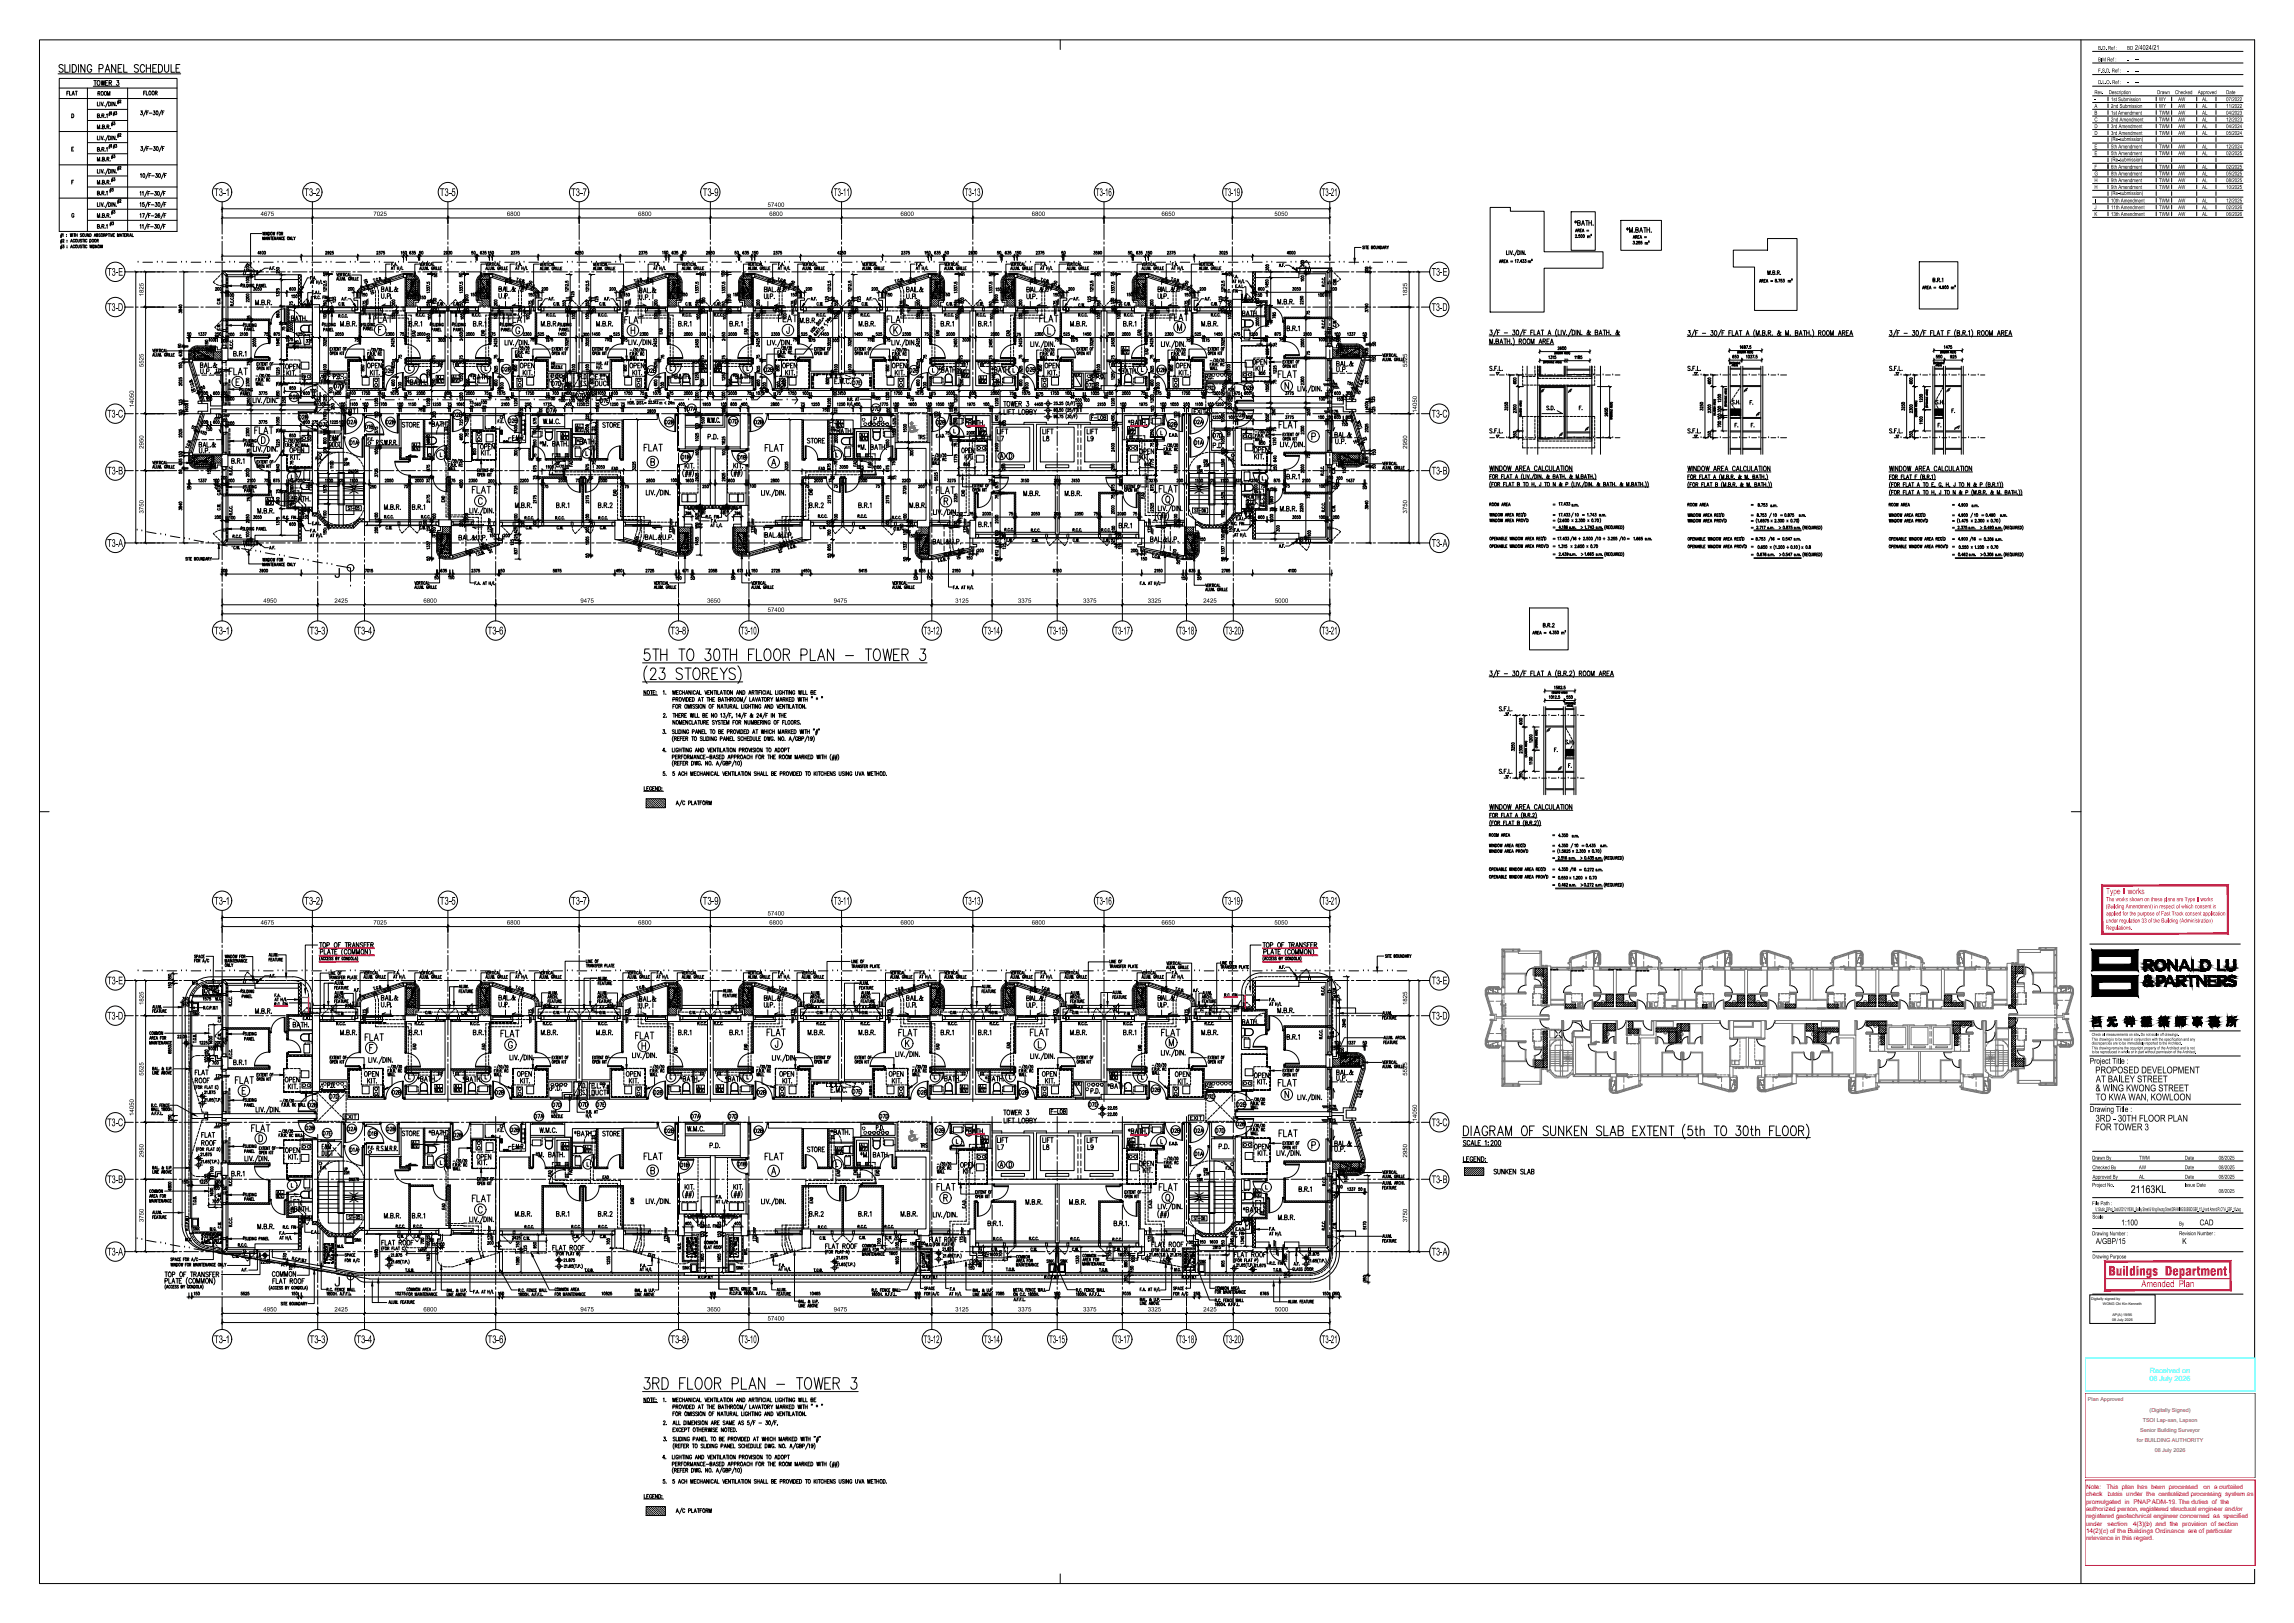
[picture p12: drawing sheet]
<svg xmlns="http://www.w3.org/2000/svg" width="1189mm" height="841mm" viewBox="0 0 1189 841" stroke-linecap="round" stroke-linejoin="round" font-family="sans-serif">
<defs><g id="words">
<text font-size="11.5" x="332" y="345">%%U5TH TO 30TH FLOOR PLAN - TOWER 3</text>
<g font-size="7.1">
<text x="403" y="168">FLAT</text>
<text x="605" y="168">FLAT</text>
<text x="193" y="168">FLAT</text>
<text x="262" y="168">FLAT</text>
<text x="323" y="169">FLAT</text>
<text x="538" y="168">FLAT</text>
<text x="118" y="195">FLAT</text>
<text x="661" y="197">FLAT</text>
<text x="131" y="226">FLAT</text>
<text x="662" y="223">FLAT</text>
<text x="333" y="235">FLAT</text>
<text x="396" y="235">FLAT</text>
<text x="244" y="257">FLAT</text>
<text x="484" y="257">FLAT</text>
<text x="600" y="256">FLAT</text>
<text x="259" y="539">FLAT</text>
<text x="328" y="540">FLAT</text>
<text x="397" y="538">FLAT</text>
<text x="465" y="538">FLAT</text>
<text x="533" y="538">FLAT</text>
<text x="601" y="538">FLAT</text>
<text x="188" y="540">FLAT</text>
<text x="121" y="563">FLAT</text>
<text x="661" y="564">FLAT</text>
<text x="129" y="588">FLAT</text>
<text x="662" y="590">FLAT</text>
<text x="333" y="602">FLAT</text>
<text x="395" y="602">FLAT</text>
<text x="485" y="618">FLAT</text>
<text x="600" y="618">FLAT</text>
<text x="244" y="624">FLAT</text>
</g>
<g font-size="7">
<text x="173" y="299">J</text>
<text x="173" y="667">J</text>
</g>
<text font-size="6.6" x="459" y="168">FLAT</text>
<text font-size="6.6" fill="#ff003f" x="1093" y="661">Buildings Department</text>
<g font-size="6.2">
<text x="147" y="193">OPEN</text>
<text x="649" y="560">OPEN</text>
<text x="147" y="599">OPEN</text>
</g>
<g font-size="5.7">
<text x="197" y="152">BAL.&amp;</text>
<text x="258" y="152">BAL.&amp;</text>
<text x="395" y="152">BAL.&amp;</text>
<text x="469" y="152">BAL.&amp;</text>
<text x="531" y="152">BAL.&amp;</text>
<text x="599" y="152">BAL.&amp;</text>
<text x="103" y="192">BAL.&amp;</text>
<text x="189" y="192">OPEN</text>
<text x="269" y="192">OPEN</text>
<text x="326" y="192">OPEN</text>
<text x="405" y="192">OPEN</text>
<text x="461" y="192">OPEN</text>
<text x="541" y="192">OPEN</text>
<text x="609" y="192">OPEN</text>
<text x="648" y="190">OPEN</text>
<text x="692" y="191">BAL.&amp;</text>
<text x="308" y="201">DUCT</text>
<text x="519" y="212">TOWER 3</text>
<text x="207" y="223">STORE</text>
<text x="312" y="223">STORE</text>
<text x="691" y="228">BAL.&amp;</text>
<text x="102" y="233">BAL.&amp;</text>
<text x="170" y="229">E&amp;M</text>
<text x="248" y="234">OPEN</text>
<text x="417" y="231">STORE</text>
<text x="516" y="230">L7</text>
<text x="540" y="230">L8</text>
<text x="563" y="230">L9</text>
<text x="149" y="236">OPEN</text>
<text x="497" y="236">OPEN</text>
<text x="590" y="236">OPEN</text>
<text x="649" y="236">OPEN</text>
<text x="197" y="520">BAL.&amp;</text>
<text x="331" y="520">BAL.&amp;</text>
<text x="395" y="520">BAL.&amp;</text>
<text x="469" y="520">BAL.&amp;</text>
<text x="531" y="520">BAL.&amp;</text>
<text x="599" y="520">BAL.&amp;</text>
<text x="147" y="562">OPEN</text>
<text x="188" y="559">OPEN</text>
<text x="267" y="559">OPEN</text>
<text x="323" y="559">OPEN</text>
<text x="403" y="559">OPEN</text>
<text x="460" y="559">OPEN</text>
<text x="539" y="559">OPEN</text>
<text x="608" y="559">OPEN</text>
<text x="692" y="558">BAL.&amp;</text>
<text x="306" y="569">DUCT</text>
<text x="519" y="579">TOWER 3</text>
<text x="207" y="590">STORE</text>
<text x="312" y="590">STORE</text>
<text x="166" y="597">E&amp;M</text>
<text x="417" y="598">STORE</text>
<text x="516" y="597">L7</text>
<text x="540" y="597">L8</text>
<text x="563" y="597">L9</text>
<text x="649" y="597">OPEN</text>
<text x="691" y="595">BAL.&amp;</text>
<text x="246" y="602">OPEN</text>
<text x="589" y="605">OPEN</text>
<text x="497" y="606">OPEN</text>
<text x="773" y="610">SUNKEN SLAB</text>
<text x="197" y="646">FLAT ROOF</text>
<text x="285" y="649">FLAT ROOF</text>
<text x="140" y="663">COMMON</text>
<text x="140" y="666">FLAT ROOF</text>
</g>
<g font-size="5.6">
<text x="111" y="102">T3-1</text>
<text x="158" y="102">T3-2</text>
<text x="228" y="102">T3-5</text>
<text x="296" y="102">T3-7</text>
<text x="364" y="102">T3-9</text>
<text x="432" y="102">T3-11</text>
<text x="500" y="102">T3-13</text>
<text x="568" y="102">T3-16</text>
<text x="634" y="102">T3-19</text>
<text x="685" y="102">T3-21</text>
<text x="56" y="143">T3-E</text>
<text x="742" y="143">T3-E</text>
<text x="56" y="161">T3-D</text>
<text x="742" y="161">T3-D</text>
<text x="56" y="216">T3-C</text>
<text x="742" y="216">T3-C</text>
<text x="56" y="246">T3-B</text>
<text x="742" y="246">T3-B</text>
<text x="56" y="283">T3-A</text>
<text x="742" y="283">T3-A</text>
<text x="111" y="329">T3-1</text>
<text x="160" y="329">T3-3</text>
<text x="185" y="329">T3-4</text>
<text x="253" y="329">T3-6</text>
<text x="347" y="329">T3-8</text>
<text x="384" y="329">T3-10</text>
<text x="479" y="329">T3-12</text>
<text x="510" y="329">T3-14</text>
<text x="544" y="329">T3-15</text>
<text x="577" y="329">T3-17</text>
<text x="611" y="329">T3-18</text>
<text x="635" y="329">T3-20</text>
<text x="685" y="329">T3-21</text>
<text x="111" y="469">T3-1</text>
<text x="158" y="469">T3-2</text>
<text x="228" y="469">T3-5</text>
<text x="296" y="469">T3-7</text>
<text x="364" y="469">T3-9</text>
<text x="432" y="469">T3-11</text>
<text x="500" y="469">T3-13</text>
<text x="568" y="469">T3-16</text>
<text x="634" y="469">T3-19</text>
<text x="685" y="469">T3-21</text>
<text x="56" y="510">T3-E</text>
<text x="742" y="510">T3-E</text>
<text x="56" y="528">T3-D</text>
<text x="742" y="528">T3-D</text>
<text x="56" y="584">T3-C</text>
<text x="742" y="584">T3-C</text>
<text x="56" y="613">T3-B</text>
<text x="742" y="613">T3-B</text>
<text x="1104" y="618">21163KL</text>
<text x="56" y="651">T3-A</text>
<text x="742" y="651">T3-A</text>
<text x="111" y="696">T3-1</text>
<text x="160" y="696">T3-3</text>
<text x="185" y="696">T3-4</text>
<text x="253" y="696">T3-6</text>
<text x="347" y="696">T3-8</text>
<text x="384" y="696">T3-10</text>
<text x="479" y="696">T3-12</text>
<text x="510" y="696">T3-14</text>
<text x="544" y="696">T3-15</text>
<text x="577" y="696">T3-17</text>
<text x="611" y="696">T3-18</text>
<text x="635" y="696">T3-20</text>
<text x="685" y="696">T3-21</text>
</g>
<g font-size="5.3">
<text x="50" y="51">ROOM</text>
<text x="852" y="128">m²</text>
<text x="199" y="194">D2B</text>
<text x="259" y="194">D2B</text>
<text x="335" y="194">D2B</text>
<text x="531" y="194">D2B</text>
<text x="599" y="194">D2B</text>
<text x="173" y="202">D7D</text>
<text x="285" y="201">D7D</text>
<text x="441" y="201">D7E</text>
<text x="624" y="203">D7D</text>
<text x="644" y="203">D2B</text>
<text x="310" y="210">D7E</text>
<text x="177" y="215">EXIT</text>
<text x="355" y="214">D7A</text>
<text x="451" y="214">D7D</text>
<text x="618" y="216">EXIT</text>
<text x="154" y="218">D2B</text>
<text x="377" y="220">D7D</text>
<text x="485" y="221">D2B</text>
<text x="565" y="219">F-LOB</text>
<text x="618" y="221">D2A</text>
<text x="640" y="217">D2B</text>
<text x="165" y="222">D7E</text>
<text x="605" y="222">D2B</text>
<text x="628" y="228">D7D</text>
<text x="181" y="232">D1A</text>
<text x="352" y="239">D1B</text>
<text x="382" y="239">D1B</text>
<text x="202" y="568">D2B</text>
<text x="256" y="568">D2B</text>
<text x="338" y="568">D2B</text>
<text x="392" y="568">D2B</text>
<text x="441" y="568">D7E</text>
<text x="475" y="568">D2B</text>
<text x="527" y="568">D2B</text>
<text x="596" y="567">D2B</text>
<text x="170" y="570">D7D</text>
<text x="285" y="575">D7D</text>
<text x="300" y="575">D7D</text>
<text x="308" y="575">D7E</text>
<text x="563" y="575">D7D</text>
<text x="624" y="570">D7D</text>
<text x="640" y="575">D2B</text>
<text x="178" y="581">EXIT</text>
<text x="276" y="581">D7A</text>
<text x="357" y="581">D7A</text>
<text x="377" y="581">D7D</text>
<text x="455" y="581">D7D</text>
<text x="158" y="587">D2B</text>
<text x="179" y="587">D2A</text>
<text x="200" y="587">D2B</text>
<text x="264" y="588">D2B</text>
<text x="167" y="589">D7E</text>
<text x="234" y="591">D2B</text>
<text x="484" y="588">D2B</text>
<text x="606" y="588">D2B</text>
<text x="618" y="588">D2A</text>
<text x="629" y="588">D7D</text>
<text x="181" y="598">D1A</text>
<text x="618" y="600">D1A</text>
</g>
<g font-size="4.9">
<text x="34" y="50">FLAT</text>
<text x="64" y="55" transform="rotate(-90 64 55)">#2</text>
<text x="57" y="66">#3</text>
<text x="64" y="72" transform="rotate(-90 64 72)">#2</text>
<text x="61" y="84" transform="rotate(-90 61 84)">#3</text>
<text x="64" y="89" transform="rotate(-90 64 89)">#2</text>
<text x="57" y="95">#3</text>
<text x="60" y="101" transform="rotate(-90 60 101)">#3</text>
<text x="64" y="107" transform="rotate(-90 64 107)">#2</text>
<text x="57" y="112">#3</text>
<text x="56" y="118">#3</text>
<text x="822" y="125">m²</text>
<text x="776" y="137">AREA = m²</text>
<text x="911" y="147">AREA = m²</text>
<text x="996" y="151">AREA = m²</text>
<text x="549" y="160" transform="rotate(-90 549 160)">175</text>
<text x="285" y="190">HR</text>
<text x="395" y="194">D2B</text>
<text x="471" y="194">D2B</text>
<text x="562" y="202">D7D</text>
<text x="150" y="208">D2B</text>
<text x="298" y="207">D7D</text>
<text x="283" y="215">D7A</text>
<text x="821" y="214" transform="rotate(-90 821 214)">F.</text>
<text x="910" y="211" transform="rotate(-90 910 211)">F.</text>
<text x="179" y="221">D2A</text>
<text x="199" y="221">D2B</text>
<text x="234" y="217">D2B</text>
<text x="263" y="220">D2B</text>
<text x="344" y="221">D2B</text>
<text x="390" y="221">D2B</text>
<text x="188" y="223">D1B</text>
<text x="902" y="223" transform="rotate(-90 902 223)">F.</text>
<text x="475" y="229">TRS</text>
<text x="618" y="231">D1A</text>
<text x="619" y="244">UP</text>
<text x="814" y="281">16</text>
<text x="827" y="281">10</text>
<text x="840" y="281">10</text>
<text x="793" y="330">AREA = m²</text>
<text x="347" y="373" transform="rotate(-90 347 373)">2.</text>
<text x="346" y="381" transform="rotate(-90 346 381)">3.</text>
<text x="346" y="391" transform="rotate(-90 346 391)">4.</text>
<text x="346" y="403" transform="rotate(-90 346 403)">5.</text>
<text x="815" y="440">10</text>
<text x="1086" y="556">PROPOSED DEVELOPMENT</text>
<text x="1086" y="561">AT BAILEY STREET</text>
<text x="1086" y="566">&amp; WING KWONG STREET</text>
<text x="159" y="575">D2B</text>
<text x="1086" y="570">TO KWA WAN, KOWLOON</text>
<text x="616" y="581">EXIT</text>
<text x="1086" y="581">3RD - 30TH FLOOR PLAN</text>
<text x="640" y="585">D2B</text>
<text x="1086" y="586">FOR TOWER 3</text>
<text x="191" y="589">D1B</text>
<text x="344" y="588">D2B</text>
<text x="390" y="588">D2B</text>
<text x="352" y="606">D1B</text>
<text x="382" y="605">D1B</text>
<text x="619" y="611">UP</text>
<text x="623" y="608">DN</text>
<text x="343" y="739">2.</text>
<text x="347" y="748" transform="rotate(-90 347 748)">3.</text>
<text x="346" y="757" transform="rotate(-90 346 757)">4.</text>
<text x="343" y="770">5.</text>
</g>
<text font-size="4.9" fill="#ff003f" x="1110" y="667">Amended Plan</text>
<g font-size="4.4">
<text x="59" y="61" transform="rotate(-90 59 61)">#1</text>
<text x="59" y="78" transform="rotate(-90 59 78)">#1</text>
<text x="191" y="160" transform="rotate(-90 191 160)">175</text>
<text x="277" y="160" transform="rotate(-90 277 160)">175</text>
<text x="327" y="160" transform="rotate(-90 327 160)">175</text>
<text x="413" y="160" transform="rotate(-90 413 160)">175</text>
<text x="469" y="160" transform="rotate(-90 469 160)">175</text>
<text x="617" y="160" transform="rotate(-90 617 160)">175</text>
<text x="216" y="175" transform="rotate(-90 216 175)">EAD</text>
<text x="344" y="174" transform="rotate(-90 344 174)">EAD</text>
<text x="388" y="174" transform="rotate(-90 388 174)">EAD</text>
<text x="524" y="175" transform="rotate(-90 524 175)">EAD</text>
<text x="592" y="175" transform="rotate(-90 592 175)">EAD</text>
<text x="596" y="185" transform="rotate(-90 596 185)">EAD</text>
<text x="111" y="194">175</text>
<text x="690" y="215">175</text>
<text x="1014" y="215" transform="rotate(-90 1014 215)">F.</text>
<text x="111" y="217">175</text>
<text x="910" y="223" transform="rotate(-90 910 223)">F.</text>
<text x="1007" y="223" transform="rotate(-90 1007 223)">F.</text>
<text x="177" y="240">UP</text>
<text x="291" y="243" transform="rotate(-90 291 243)">EAD</text>
<text x="298" y="243" transform="rotate(-90 298 243)">FAD</text>
<text x="316" y="245">EAD</text>
<text x="424" y="245">EAD</text>
<text x="445" y="243" transform="rotate(-90 445 243)">FAD</text>
<text x="453" y="243" transform="rotate(-90 453 243)">EAD</text>
<text x="623" y="241">DN</text>
<text x="231" y="261" transform="rotate(-90 231 261)">EAD</text>
<text x="501" y="258" transform="rotate(-90 501 258)">EAD</text>
<text x="594" y="259" transform="rotate(-90 594 259)">EAD</text>
<text x="815" y="269">10</text>
<text x="918" y="269">10</text>
<text x="1022" y="269">10</text>
<text x="255" y="277" transform="rotate(-90 255 277)">175</text>
<text x="350" y="277" transform="rotate(-90 350 277)">175</text>
<text x="392" y="277" transform="rotate(-90 392 277)">175</text>
<text x="502" y="277" transform="rotate(-90 502 277)">175</text>
<text x="598" y="277" transform="rotate(-90 598 277)">175</text>
<text x="917" y="281">16</text>
<text x="1021" y="281">16</text>
<text x="346" y="361" transform="rotate(-90 346 361)">1.</text>
<text x="808" y="391" transform="rotate(-90 808 391)">F.</text>
<text x="816" y="399" transform="rotate(-90 816 399)">F.</text>
<text x="818" y="452" transform="rotate(-90 818 452)">16</text>
<text x="191" y="527" transform="rotate(-90 191 527)">175</text>
<text x="277" y="527" transform="rotate(-90 277 527)">175</text>
<text x="327" y="527" transform="rotate(-90 327 527)">175</text>
<text x="413" y="527" transform="rotate(-90 413 527)">175</text>
<text x="463" y="527" transform="rotate(-90 463 527)">175</text>
<text x="617" y="527" transform="rotate(-90 617 527)">175</text>
<text x="217" y="545" transform="rotate(-90 217 545)">EAD</text>
<text x="253" y="545" transform="rotate(-90 253 545)">EAD</text>
<text x="388" y="545" transform="rotate(-90 388 545)">EAD</text>
<text x="488" y="545" transform="rotate(-90 488 545)">EAD</text>
<text x="525" y="544" transform="rotate(-90 525 544)">EAD</text>
<text x="593" y="546" transform="rotate(-90 593 546)">EAD</text>
<text x="111" y="560">175</text>
<text x="689" y="575">175</text>
<text x="111" y="585">175</text>
<text x="688" y="582">175</text>
<text x="177" y="608">UP</text>
<text x="287" y="611" transform="rotate(-90 287 611)">EAD</text>
<text x="298" y="610" transform="rotate(-90 298 610)">FAD</text>
<text x="436" y="611" transform="rotate(-90 436 611)">EAD</text>
<text x="445" y="610" transform="rotate(-90 445 610)">FAD</text>
<text x="457" y="610" transform="rotate(-90 457 610)">EAD</text>
<text x="312" y="612">EAD</text>
<text x="232" y="628" transform="rotate(-90 232 628)">EAD</text>
<text x="329" y="625" transform="rotate(-90 329 625)">EAD</text>
<text x="422" y="625" transform="rotate(-90 422 625)">EAD</text>
<text x="255" y="643" transform="rotate(-90 255 643)">175</text>
<text x="393" y="644" transform="rotate(-90 393 644)">175</text>
<text x="500" y="645" transform="rotate(-90 500 645)">175</text>
<text x="598" y="645" transform="rotate(-90 598 645)">175</text>
<text x="346" y="728" transform="rotate(-90 346 728)">1.</text>
</g>
<text font-size="4.2" fill="#ff003f" x="1091" y="463">Type II works</text>
<g font-size="4.2">
<text x="1083" y="551">Project Title :</text>
<text x="1083" y="576">Drawing Title :</text>
<text x="1099" y="635">1:100</text>
<text x="1140" y="635">CAD</text>
<text x="1086" y="645">A/GBP/15</text>
<text x="1131" y="645">K</text>
</g>
<g font-size="4">
<text x="915" y="275">s.m. &gt;</text>
<text x="1020" y="275">s.m. &gt;</text>
<text x="925" y="285">+</text>
<text x="812" y="460">s.m. &gt;</text>
</g>
<g font-size="3.8" fill="#0ff">
<text x="1114" y="711">Received on</text>
<text x="1114" y="715">08 July 2026</text>
</g>
<g font-size="3.5">
<text x="1106" y="26">2/4024/21</text>
<text x="1106" y="32">--</text>
<text x="1106" y="38">--</text>
<text x="1106" y="44">--</text>
<text x="907" y="263">=</text>
<text x="1011" y="263">=</text>
<text x="804" y="268">=</text>
<text x="819" y="268">=</text>
<text x="929" y="275">s.m.</text>
<text x="1033" y="275">s.m.</text>
<text x="804" y="285">=</text>
<text x="804" y="443">=</text>
<text x="822" y="443">x</text>
<text x="804" y="446">=</text>
</g>
<g font-size="3.3" fill="#f00">
<text x="1081" y="772">Note:</text>
<text x="1092" y="772">This plan has been processed</text>
<text x="1142" y="772">on a curtailed</text>
<text x="1081" y="775">check</text>
<text x="1081" y="779">promulgated in PNAP ADM-19. The duties of the</text>
<text x="1092" y="775">basis under the centralized processing system as</text>
<text x="1081" y="783">authorized person, registered structural engineer and/or</text>
<text x="1081" y="787">registered geotechnical engineer concerned as specified</text>
<text x="1081" y="791">under</text>
<text x="1092" y="791">section</text>
<text x="1105" y="791">4(3)(b) and the provision of section</text>
<text x="1081" y="794">14(2)(c) of the Buildings Ordinance are of particular</text>
<text x="1081" y="798">relevance in this regard.</text>
</g>
<g font-size="3.1">
<text x="398" y="107">57400</text>
<text x="135" y="112">4675</text>
<text x="194" y="112">7025</text>
<text x="263" y="112">6800</text>
<text x="331" y="112">6800</text>
<text x="399" y="112">6800</text>
<text x="467" y="112">6800</text>
<text x="535" y="112">6800</text>
<text x="602" y="112">6650</text>
<text x="660" y="112">5050</text>
<text x="74" y="154" transform="rotate(-90 74 154)">1825</text>
<text x="729" y="154" transform="rotate(-90 729 154)">1825</text>
<text x="74" y="190" transform="rotate(-90 74 190)">5525</text>
<text x="729" y="190" transform="rotate(-90 729 190)">5525</text>
<text x="69" y="211" transform="rotate(-90 69 211)">14050</text>
<text x="734" y="214" transform="rotate(-90 734 214)">14050</text>
<text x="74" y="233" transform="rotate(-90 74 233)">2950</text>
<text x="729" y="233" transform="rotate(-90 729 233)">2950</text>
<text x="804" y="263">=</text>
<text x="74" y="266" transform="rotate(-90 74 266)">3750</text>
<text x="729" y="266" transform="rotate(-90 729 266)">3750</text>
<text x="907" y="268">=</text>
<text x="922" y="268">=</text>
<text x="1011" y="268">=</text>
<text x="1026" y="268">=</text>
<text x="804" y="271">=</text>
<text x="804" y="275">=</text>
<text x="907" y="271">=</text>
<text x="907" y="275">=</text>
<text x="1011" y="271">=</text>
<text x="1011" y="275">=</text>
<text x="804" y="280">=</text>
<text x="842" y="280">=</text>
<text x="907" y="281">=</text>
<text x="920" y="281">=</text>
<text x="1011" y="281">=</text>
<text x="1025" y="281">=</text>
<text x="907" y="285">=</text>
<text x="1011" y="285">=</text>
<text x="804" y="289">=</text>
<text x="907" y="289">=</text>
<text x="1011" y="289">=</text>
<text x="136" y="312">4950</text>
<text x="173" y="312">2425</text>
<text x="219" y="312">6800</text>
<text x="301" y="312">9475</text>
<text x="366" y="312">3650</text>
<text x="398" y="317">57400</text>
<text x="432" y="312">9475</text>
<text x="495" y="312">3125</text>
<text x="528" y="312">3375</text>
<text x="561" y="312">3375</text>
<text x="595" y="312">3325</text>
<text x="624" y="312">2425</text>
<text x="661" y="312">5000</text>
<text x="804" y="434">=</text>
<text x="804" y="440">=</text>
<text x="819" y="440">=</text>
<text x="804" y="452">=</text>
<text x="804" y="456">=</text>
<text x="818" y="452">=</text>
<text x="804" y="460">=</text>
<text x="135" y="479">4675</text>
<text x="194" y="479">7025</text>
<text x="263" y="479">6800</text>
<text x="331" y="479">6800</text>
<text x="398" y="474">57400</text>
<text x="399" y="479">6800</text>
<text x="467" y="479">6800</text>
<text x="535" y="479">6800</text>
<text x="602" y="479">6650</text>
<text x="660" y="479">5050</text>
<text x="74" y="521" transform="rotate(-90 74 521)">1825</text>
<text x="729" y="521" transform="rotate(-90 729 521)">1825</text>
<text x="74" y="557" transform="rotate(-90 74 557)">5525</text>
<text x="729" y="557" transform="rotate(-90 729 557)">5525</text>
<text x="69" y="578" transform="rotate(-90 69 578)">14050</text>
<text x="734" y="581" transform="rotate(-90 734 581)">14050</text>
<text x="74" y="600" transform="rotate(-90 74 600)">2950</text>
<text x="729" y="600" transform="rotate(-90 729 600)">2950</text>
<text x="74" y="633" transform="rotate(-90 74 633)">3750</text>
<text x="729" y="633" transform="rotate(-90 729 633)">3750</text>
<text x="136" y="680">4950</text>
<text x="173" y="680">2425</text>
<text x="219" y="680">6800</text>
<text x="301" y="680">9475</text>
<text x="366" y="680">3650</text>
<text x="432" y="680">9475</text>
<text x="495" y="680">3125</text>
<text x="528" y="680">3375</text>
<text x="561" y="680">3375</text>
<text x="595" y="680">3325</text>
<text x="624" y="680">2425</text>
<text x="661" y="680">5000</text>
<text x="398" y="684">57400</text>
</g>
<g font-size="3.1" fill="#ff003f">
<text x="1091" y="467">The works shown on these plans are Type II works</text>
<text x="1091" y="471">(Building Amendment) in respect of which consent is</text>
<text x="1091" y="478">under regulation 33 of the Building (Administration)</text>
<text x="1091" y="474">applied for the purpose of Fast Track consent application</text>
<text x="1091" y="482">Regulations.</text>
</g>
<g font-size="2.8">
<text x="1087" y="26">B.D. Ref :</text>
<text x="1102" y="26">BD</text>
<text x="1087" y="32">BIM Ref :</text>
<text x="1102" y="32">-</text>
<text x="1087" y="38">F.S.D. Ref :</text>
<text x="1102" y="38">-</text>
<text x="1087" y="44">D.L.O. Ref :</text>
<text x="1102" y="44">-</text>
<text x="1085" y="52">-</text>
<text x="1085" y="49">Rev.</text>
<text x="1093" y="49">Description</text>
<text x="1094" y="52">1st Submission</text>
<text x="1118" y="49">Drawn</text>
<text x="1119" y="52">WY</text>
<text x="1127" y="49">Checked</text>
<text x="1129" y="52">AW</text>
<text x="1139" y="49">Approved</text>
<text x="1141" y="52">AL</text>
<text x="1154" y="52">07/2022</text>
<text x="1154" y="49">Date</text>
<text x="1085" y="56">A</text>
<text x="1085" y="59">B</text>
<text x="1094" y="56">2nd Submission</text>
<text x="1094" y="59">1st Amendment</text>
<text x="1119" y="56">WY</text>
<text x="1119" y="59">TWM</text>
<text x="1129" y="56">AW</text>
<text x="1129" y="59">AW</text>
<text x="1141" y="56">AL</text>
<text x="1141" y="59">AL</text>
<text x="1154" y="56">11/2022</text>
<text x="1154" y="59">04/2023</text>
<text x="1085" y="63">C</text>
<text x="1094" y="63">2nd Amendment</text>
<text x="1119" y="63">TWM</text>
<text x="1129" y="63">AW</text>
<text x="1141" y="63">AL</text>
<text x="1154" y="63">12/2023</text>
<text x="1085" y="66">D</text>
<text x="1085" y="70">D</text>
<text x="1094" y="66">3rd Amendment</text>
<text x="1094" y="70">3rd Amendment</text>
<text x="1119" y="66">TWM</text>
<text x="1119" y="70">TWM</text>
<text x="1129" y="66">AW</text>
<text x="1129" y="70">AW</text>
<text x="1141" y="66">AL</text>
<text x="1141" y="70">AL</text>
<text x="1154" y="66">04/2024</text>
<text x="1154" y="70">05/2024</text>
<text x="1085" y="77">E</text>
<text x="1094" y="73">(Re-submission)</text>
<text x="1094" y="77">5th Amendment</text>
<text x="1119" y="77">TWM</text>
<text x="1129" y="77">AW</text>
<text x="1141" y="77">AL</text>
<text x="1154" y="77">12/2024</text>
<text x="1085" y="80">E</text>
<text x="1094" y="80">5th Amendment</text>
<text x="1094" y="84">(Re-submission)</text>
<text x="1119" y="80">TWM</text>
<text x="1129" y="80">AW</text>
<text x="1141" y="80">AL</text>
<text x="1154" y="80">02/2025</text>
<text x="1085" y="87">F</text>
<text x="1094" y="87">6th Amendment</text>
<text x="1119" y="87">TWM</text>
<text x="1129" y="87">AW</text>
<text x="1141" y="87">AL</text>
<text x="1154" y="87">02/2025</text>
<text x="1085" y="91">G</text>
<text x="1085" y="94">H</text>
<text x="1094" y="91">8th Amendment</text>
<text x="1094" y="94">9th Amendment</text>
<text x="1119" y="91">TWM</text>
<text x="1119" y="94">TWM</text>
<text x="1129" y="91">AW</text>
<text x="1129" y="94">AW</text>
<text x="1141" y="91">AL</text>
<text x="1141" y="94">AL</text>
<text x="1154" y="91">05/2025</text>
<text x="1154" y="94">08/2025</text>
<text x="1085" y="98">H</text>
<text x="1094" y="98">9th Amendment</text>
<text x="1094" y="101">(Re-submission)</text>
<text x="1119" y="98">TWM</text>
<text x="1129" y="98">AW</text>
<text x="1141" y="98">AL</text>
<text x="1154" y="98">10/2025</text>
<text x="1085" y="105">I</text>
<text x="1094" y="105">10th Amendment</text>
<text x="1119" y="105">TWM</text>
<text x="1129" y="105">AW</text>
<text x="1141" y="105">AL</text>
<text x="1154" y="105">12/2025</text>
<text x="1085" y="108">J</text>
<text x="1085" y="112">K</text>
<text x="1094" y="108">11th Amendment</text>
<text x="1094" y="112">13th Amendment</text>
<text x="1119" y="108">TWM</text>
<text x="1119" y="112">TWM</text>
<text x="1129" y="108">AW</text>
<text x="1129" y="112">AW</text>
<text x="1141" y="108">AL</text>
<text x="1141" y="112">AL</text>
<text x="1154" y="108">02/2026</text>
<text x="1154" y="112">06/2026</text>
<text x="1084" y="601">Drawn By</text>
<text x="1084" y="606">Checked By</text>
<text x="1108" y="606">AW</text>
<text x="1109" y="601">TWM</text>
<text x="1132" y="601">Date</text>
<text x="1132" y="606">Date</text>
<text x="1150" y="606">08/2025</text>
<text x="1150" y="601">08/2025</text>
<text x="1084" y="611">Approved By</text>
<text x="1109" y="611">AL</text>
<text x="1132" y="611">Date</text>
<text x="1150" y="611">08/2025</text>
<text x="1084" y="615">Project No.</text>
<text x="1132" y="615">Issue Date</text>
<text x="1150" y="618">08/2025</text>
<text x="1084" y="625">File Path :</text>
<text x="1086" y="628">U:\Studio_B\Proj_Data\2021\21163KL_Bailey Street &amp; Wing Kwong Street\DRAWING\SUB\BD\GBP_15\_Hand Amend\PLOT\A_GBP_15.dwg</text>
<text x="1084" y="631">Scale</text>
<text x="1129" y="635">By</text>
<text x="1084" y="640">Drawing Number :</text>
<text x="1129" y="640">Revision Number :</text>
<text x="1084" y="652">Drawing Purpose</text>
</g>
<g font-size="2.8" fill="#800080">
<text x="1082" y="726">Plan Approved</text>
<text x="1114" y="731">(Digitally Signed)</text>
<text x="1110" y="737">TSOI Lap-san, Lapson</text>
<text x="1109" y="742">Senior Building Surveyor</text>
<text x="1107" y="747">for BUILDING AUTHORITY</text>
<text x="1117" y="753">08 July 2026</text>
</g>
<g font-size="2.1">
<text x="1084" y="537">Check all measurements on site. Do not scale off drawings.</text>
<text x="1084" y="539">This drawing is to be read in conjunction with the specification and any</text>
<text x="1084" y="541">discrepancies are to be immediately reported to the Architect.</text>
<text x="1084" y="544">This drawing remains the copyright property of the Architect and is not</text>
<text x="1084" y="546">to be reproduced in whole or in part without permission of the Architect.</text>
<text x="661" y="651" transform="rotate(-90 661 651)">175</text>
</g>
<g font-size="1.9">
<text x="1084" y="673">Digitally signed by</text>
<text x="1090" y="676">WONG Chi Kin Kenneth</text>
<text x="1095" y="682">AP(A) 19/95</text>
<text x="1095" y="685">08 July 2026</text>
</g>
</g></defs>
<g fill="#000">
<circle cx="72" cy="136" r=".3"/>
<circle cx="82" cy="136" r=".3"/>
<circle cx="84" cy="136" r=".3"/>
<circle cx="94" cy="136" r=".3"/>
<circle cx="97" cy="136" r=".3"/>
<circle cx="107" cy="136" r=".3"/>
<circle cx="109" cy="136" r=".3"/>
<circle cx="119" cy="136" r=".3"/>
<circle cx="122" cy="136" r=".3"/>
<circle cx="132" cy="136" r=".3"/>
<circle cx="134" cy="136" r=".3"/>
<circle cx="144" cy="136" r=".3"/>
<circle cx="147" cy="136" r=".3"/>
<circle cx="157" cy="136" r=".3"/>
<circle cx="159" cy="136" r=".3"/>
<circle cx="169" cy="136" r=".3"/>
<circle cx="172" cy="136" r=".3"/>
<circle cx="182" cy="136" r=".3"/>
<circle cx="184" cy="136" r=".3"/>
<circle cx="194" cy="136" r=".3"/>
<circle cx="197" cy="136" r=".3"/>
<circle cx="207" cy="136" r=".3"/>
<circle cx="209" cy="136" r=".3"/>
<circle cx="219" cy="136" r=".3"/>
<circle cx="222" cy="136" r=".3"/>
<circle cx="232" cy="136" r=".3"/>
<circle cx="234" cy="136" r=".3"/>
<circle cx="244" cy="136" r=".3"/>
<circle cx="247" cy="136" r=".3"/>
<circle cx="257" cy="136" r=".3"/>
<circle cx="259" cy="136" r=".3"/>
<circle cx="269" cy="136" r=".3"/>
<circle cx="272" cy="136" r=".3"/>
<circle cx="282" cy="136" r=".3"/>
<circle cx="284" cy="136" r=".3"/>
<circle cx="294" cy="136" r=".3"/>
<circle cx="297" cy="136" r=".3"/>
<circle cx="307" cy="136" r=".3"/>
<circle cx="309" cy="136" r=".3"/>
<circle cx="319" cy="136" r=".3"/>
<circle cx="322" cy="136" r=".3"/>
<circle cx="332" cy="136" r=".3"/>
<circle cx="334" cy="136" r=".3"/>
<circle cx="344" cy="136" r=".3"/>
<circle cx="347" cy="136" r=".3"/>
<circle cx="357" cy="136" r=".3"/>
<circle cx="359" cy="136" r=".3"/>
<circle cx="369" cy="136" r=".3"/>
<circle cx="372" cy="136" r=".3"/>
<circle cx="382" cy="136" r=".3"/>
<circle cx="384" cy="136" r=".3"/>
<circle cx="394" cy="136" r=".3"/>
<circle cx="397" cy="136" r=".3"/>
<circle cx="407" cy="136" r=".3"/>
<circle cx="409" cy="136" r=".3"/>
<circle cx="419" cy="136" r=".3"/>
<circle cx="422" cy="136" r=".3"/>
<circle cx="432" cy="136" r=".3"/>
<circle cx="434" cy="136" r=".3"/>
<circle cx="444" cy="136" r=".3"/>
<circle cx="447" cy="136" r=".3"/>
<circle cx="457" cy="136" r=".3"/>
<circle cx="459" cy="136" r=".3"/>
<circle cx="469" cy="136" r=".3"/>
<circle cx="472" cy="136" r=".3"/>
<circle cx="482" cy="136" r=".3"/>
<circle cx="484" cy="136" r=".3"/>
<circle cx="494" cy="136" r=".3"/>
<circle cx="497" cy="136" r=".3"/>
<circle cx="507" cy="136" r=".3"/>
<circle cx="509" cy="136" r=".3"/>
<circle cx="519" cy="136" r=".3"/>
<circle cx="522" cy="136" r=".3"/>
<circle cx="532" cy="136" r=".3"/>
<circle cx="534" cy="136" r=".3"/>
<circle cx="544" cy="136" r=".3"/>
<circle cx="547" cy="136" r=".3"/>
<circle cx="557" cy="136" r=".3"/>
<circle cx="559" cy="136" r=".3"/>
<circle cx="569" cy="136" r=".3"/>
<circle cx="572" cy="136" r=".3"/>
<circle cx="582" cy="136" r=".3"/>
<circle cx="584" cy="136" r=".3"/>
<circle cx="594" cy="136" r=".3"/>
<circle cx="597" cy="136" r=".3"/>
<circle cx="607" cy="136" r=".3"/>
<circle cx="609" cy="136" r=".3"/>
<circle cx="619" cy="136" r=".3"/>
<circle cx="622" cy="136" r=".3"/>
<circle cx="632" cy="136" r=".3"/>
<circle cx="634" cy="136" r=".3"/>
<circle cx="644" cy="136" r=".3"/>
<circle cx="647" cy="136" r=".3"/>
<circle cx="657" cy="136" r=".3"/>
<circle cx="659" cy="136" r=".3"/>
<circle cx="669" cy="136" r=".3"/>
<circle cx="672" cy="136" r=".3"/>
<circle cx="682" cy="136" r=".3"/>
<circle cx="684" cy="136" r=".3"/>
<circle cx="694" cy="136" r=".3"/>
<circle cx="697" cy="136" r=".3"/>
<circle cx="707" cy="136" r=".3"/>
<circle cx="709" cy="136" r=".3"/>
<circle cx="719" cy="136" r=".3"/>
<circle cx="722" cy="136" r=".3"/>
<circle cx="422" cy="176" r=".2"/>
<circle cx="429" cy="169" r=".2"/>
<circle cx="435" cy="162" r=".2"/>
<circle cx="407" cy="183" r=".2"/>
<circle cx="187" cy="207" r=".2"/>
<circle cx="197" cy="207" r=".2"/>
<circle cx="207" cy="207" r=".2"/>
<circle cx="217" cy="207" r=".2"/>
<circle cx="227" cy="207" r=".2"/>
<circle cx="237" cy="207" r=".2"/>
<circle cx="247" cy="207" r=".2"/>
<circle cx="257" cy="207" r=".2"/>
<circle cx="267" cy="207" r=".2"/>
<circle cx="277" cy="207" r=".2"/>
<circle cx="287" cy="207" r=".2"/>
<circle cx="307" cy="207" r=".2"/>
<circle cx="327" cy="207" r=".2"/>
<circle cx="337" cy="207" r=".2"/>
<circle cx="347" cy="207" r=".2"/>
<circle cx="357" cy="207" r=".2"/>
<circle cx="367" cy="207" r=".2"/>
<circle cx="377" cy="207" r=".2"/>
<circle cx="387" cy="207" r=".2"/>
<circle cx="397" cy="202" r=".2"/>
<circle cx="408" cy="207" r=".2"/>
<circle cx="244" cy="229" r=".2"/>
<circle cx="71" cy="275" r=".3"/>
<circle cx="74" cy="275" r=".3"/>
<circle cx="83" cy="277" r=".3"/>
<circle cx="86" cy="277" r=".3"/>
<circle cx="96" cy="279" r=".3"/>
<circle cx="98" cy="279" r=".3"/>
<circle cx="108" cy="281" r=".3"/>
<circle cx="110" cy="282" r=".3"/>
<circle cx="120" cy="283" r=".3"/>
<circle cx="123" cy="284" r=".3"/>
<circle cx="133" cy="286" r=".3"/>
<circle cx="135" cy="286" r=".3"/>
<circle cx="145" cy="288" r=".3"/>
<circle cx="147" cy="288" r=".3"/>
<circle cx="157" cy="290" r=".3"/>
<circle cx="160" cy="290" r=".3"/>
<circle cx="170" cy="292" r=".3"/>
<circle cx="182" cy="304" r=".3"/>
<circle cx="72" cy="503" r=".3"/>
<circle cx="82" cy="503" r=".3"/>
<circle cx="84" cy="503" r=".3"/>
<circle cx="94" cy="503" r=".3"/>
<circle cx="97" cy="503" r=".3"/>
<circle cx="107" cy="503" r=".3"/>
<circle cx="109" cy="503" r=".3"/>
<circle cx="119" cy="503" r=".3"/>
<circle cx="122" cy="503" r=".3"/>
<circle cx="132" cy="503" r=".3"/>
<circle cx="134" cy="503" r=".3"/>
<circle cx="144" cy="503" r=".3"/>
<circle cx="147" cy="503" r=".3"/>
<circle cx="157" cy="503" r=".3"/>
<circle cx="159" cy="503" r=".3"/>
<circle cx="169" cy="503" r=".3"/>
<circle cx="172" cy="503" r=".3"/>
<circle cx="182" cy="503" r=".3"/>
<circle cx="184" cy="503" r=".3"/>
<circle cx="194" cy="503" r=".3"/>
<circle cx="197" cy="503" r=".3"/>
<circle cx="207" cy="503" r=".3"/>
<circle cx="209" cy="503" r=".3"/>
<circle cx="219" cy="503" r=".3"/>
<circle cx="222" cy="503" r=".3"/>
<circle cx="232" cy="503" r=".3"/>
<circle cx="234" cy="503" r=".3"/>
<circle cx="244" cy="503" r=".3"/>
<circle cx="247" cy="503" r=".3"/>
<circle cx="257" cy="503" r=".3"/>
<circle cx="259" cy="503" r=".3"/>
<circle cx="269" cy="503" r=".3"/>
<circle cx="272" cy="503" r=".3"/>
<circle cx="282" cy="503" r=".3"/>
<circle cx="284" cy="503" r=".3"/>
<circle cx="294" cy="503" r=".3"/>
<circle cx="297" cy="503" r=".3"/>
<circle cx="307" cy="503" r=".3"/>
<circle cx="309" cy="503" r=".3"/>
<circle cx="319" cy="503" r=".3"/>
<circle cx="322" cy="503" r=".3"/>
<circle cx="332" cy="503" r=".3"/>
<circle cx="334" cy="503" r=".3"/>
<circle cx="344" cy="503" r=".3"/>
<circle cx="347" cy="503" r=".3"/>
<circle cx="357" cy="503" r=".3"/>
<circle cx="359" cy="503" r=".3"/>
<circle cx="369" cy="503" r=".3"/>
<circle cx="372" cy="503" r=".3"/>
<circle cx="382" cy="503" r=".3"/>
<circle cx="384" cy="503" r=".3"/>
<circle cx="394" cy="503" r=".3"/>
<circle cx="397" cy="503" r=".3"/>
<circle cx="407" cy="503" r=".3"/>
<circle cx="409" cy="503" r=".3"/>
<circle cx="419" cy="503" r=".3"/>
<circle cx="422" cy="503" r=".3"/>
<circle cx="432" cy="503" r=".3"/>
<circle cx="434" cy="503" r=".3"/>
<circle cx="444" cy="503" r=".3"/>
<circle cx="447" cy="503" r=".3"/>
<circle cx="457" cy="503" r=".3"/>
<circle cx="459" cy="503" r=".3"/>
<circle cx="469" cy="503" r=".3"/>
<circle cx="472" cy="503" r=".3"/>
<circle cx="482" cy="503" r=".3"/>
<circle cx="484" cy="503" r=".3"/>
<circle cx="494" cy="503" r=".3"/>
<circle cx="497" cy="503" r=".3"/>
<circle cx="507" cy="503" r=".3"/>
<circle cx="509" cy="503" r=".3"/>
<circle cx="519" cy="503" r=".3"/>
<circle cx="522" cy="503" r=".3"/>
<circle cx="532" cy="503" r=".3"/>
<circle cx="534" cy="503" r=".3"/>
<circle cx="544" cy="503" r=".3"/>
<circle cx="547" cy="503" r=".3"/>
<circle cx="557" cy="503" r=".3"/>
<circle cx="559" cy="503" r=".3"/>
<circle cx="569" cy="503" r=".3"/>
<circle cx="572" cy="503" r=".3"/>
<circle cx="582" cy="503" r=".3"/>
<circle cx="584" cy="503" r=".3"/>
<circle cx="594" cy="503" r=".3"/>
<circle cx="597" cy="503" r=".3"/>
<circle cx="607" cy="503" r=".3"/>
<circle cx="609" cy="503" r=".3"/>
<circle cx="619" cy="503" r=".3"/>
<circle cx="622" cy="503" r=".3"/>
<circle cx="632" cy="503" r=".3"/>
<circle cx="634" cy="503" r=".3"/>
<circle cx="644" cy="503" r=".3"/>
<circle cx="647" cy="503" r=".3"/>
<circle cx="657" cy="503" r=".3"/>
<circle cx="659" cy="503" r=".3"/>
<circle cx="669" cy="503" r=".3"/>
<circle cx="672" cy="503" r=".3"/>
<circle cx="682" cy="503" r=".3"/>
<circle cx="684" cy="503" r=".3"/>
<circle cx="694" cy="503" r=".3"/>
<circle cx="697" cy="503" r=".3"/>
<circle cx="707" cy="503" r=".3"/>
<circle cx="709" cy="503" r=".3"/>
<circle cx="719" cy="503" r=".3"/>
<circle cx="722" cy="503" r=".3"/>
<circle cx="115" cy="548" r=".2"/>
<circle cx="115" cy="549" r=".2"/>
<circle cx="115" cy="578" r=".2"/>
<circle cx="115" cy="579" r=".2"/>
<circle cx="244" cy="597" r=".2"/>
<circle cx="115" cy="607" r=".2"/>
<circle cx="115" cy="608" r=".2"/>
<circle cx="71" cy="642" r=".3"/>
<circle cx="74" cy="642" r=".3"/>
<circle cx="83" cy="644" r=".3"/>
<circle cx="86" cy="645" r=".3"/>
<circle cx="96" cy="646" r=".3"/>
<circle cx="98" cy="647" r=".3"/>
<circle cx="108" cy="648" r=".3"/>
<circle cx="110" cy="649" r=".3"/>
<circle cx="120" cy="651" r=".3"/>
<circle cx="123" cy="651" r=".3"/>
<circle cx="133" cy="653" r=".3"/>
<circle cx="135" cy="653" r=".3"/>
<circle cx="145" cy="655" r=".3"/>
<circle cx="147" cy="655" r=".3"/>
<circle cx="157" cy="657" r=".3"/>
<circle cx="160" cy="658" r=".3"/>
<circle cx="170" cy="659" r=".3"/>
<circle cx="228" cy="640" r=".2"/>
<circle cx="229" cy="640" r=".2"/>
<circle cx="258" cy="644" r=".2"/>
<circle cx="476" cy="640" r=".2"/>
<circle cx="477" cy="640" r=".2"/>
<circle cx="504" cy="646" r=".2"/>
<circle cx="592" cy="646" r=".2"/>
<circle cx="593" cy="646" r=".2"/>
<circle cx="619" cy="640" r=".2"/>
<circle cx="182" cy="671" r=".3"/>
</g>
<g fill="none" stroke="#000" stroke-width=".52">
<path d="M20 21h1148v800h-1148zM30 38h64M33 34l-1-1-1 1v1l2 1v1h-1h-1M34 33v4h1M36 33v4M37 33a2 2 0 0 1 3 2 2 2 0 0 1-3 2zM41 33v4M44 33v4l-2-4v4M48 34a1.2 1.2 0 0 0-2-1 1.2 1.2 0 0 0-1 2v1a1.2 1.2 0 0 0 1 1 1.2 1.2 0 0 0 2-1h-1M51 36l2-1v-1l-2-1v4M54 37l2-4 1 4M55 36h1"/>
<path d="M60 33v4l-2-4v4M61 35h1M63 33h-2v4h2M64 33v4h2M72 34l-1-1-1 1v1l1 1a1.1 1.1 0 0 1 0 1 1.1 1.1 0 0 1-1 0M75 34a1.2 1.2 0 0 0-1-1 1.2 1.2 0 0 0-1 2v1a1.2 1.2 0 0 0 1 1 1.2 1.2 0 0 0 1-1M76 35h2M76 33v4M78 33v4M79 35h1M81 33h-2v4h2M82 33a2 2 0 0 1 2 2 2 2 0 0 1-2 2z"/>
<path d="M85 33v3l1 1 1-1v-3M89 33v4h1M91 35h1M93 33h-2v4h2M549 21v5M1078 21v800M1084 33h78M1084 39h78M1084 27h78M31 41h61v79h-61zM31 51h61M31 46h61"/>
<path d="M37 59a1 1 0 0 1 1 1 1 1 0 0 1-1 1zM45 57h21M45 46v74M48 45h14M49 42h1M49 42v2M50 53v2h1M50 60h1v-1h-1v2h1v-1M52 53v2M52 53l1 2 1-2M52 42l1 2v-2l1 2v-2M53 60h1v-1h-1v2"/>
<path d="M53 60l1 1M54 55h.1M55 43h.1M56 42h-1v2h1M56 52l-1 4M56 53a1 1 0 0 1 1 1 1 1 0 0 1-1 1zM57 43h1v-1h-1v2M57 43l1 1M58 53v2M60 58l1 1h-1M61 42h1l-1 1a.7 .7 0 0 1 1 1 1 1 0 0 1-2 0M66 46v74"/>
<path d="M73 57h1l-1 1h1a.6 .6 0 0 1 0 1 .6 .6 0 0 1-1 0M74 48h1M75 47h-1v2M76 57l-2 3M76 47v2h1M76 58h1M77 57h-1v2M77 59h2M80 57v1a.6 .6 0 0 1 0 1 .6 .6 0 0 1-1 0M80 48h1v-1h-1v2M81 48l1 1M84 57l-2 3"/>
<path d="M84 58h1M85 57h-1v2M1084 57h78M1084 50h78M1084 53h78M1084 45h78M1092 50v2M1092 54v2M1092 57v2M1117 50v2M1117 54v2M1117 57v2"/>
<path d="M1125 50v2M1125 54v2M1125 57v2M1138 50v2M1138 54v2M1138 57v2M1148 50v2M1148 54v2M1148 57v2M31 68h61M37 77h1M38 76h-1v2h1"/>
<path d="M45 62h21M45 74h21M45 80h21M50 67v-2l1 2 1-2v2M50 70v2h1M50 77h1l-1-1v2h1v-1M52 70v2M52 61h.1M52 78h.1M52 67h.1M52 70l1 2 1-2M53 77h1l-1-1v2"/>
<path d="M53 66h1v-1h-1v2h1v-1M53 77l1 1M54 72h.1M55 67h.1M56 70l-1 3M56 70a1 1 0 0 1 1 1 1 1 0 0 1-1 1zM58 70v2M60 75l1 1h-1M73 76h1l-1 1h1v1h-1M76 76l-2 3M76 77h1M77 76h-1v2"/>
<path d="M77 77h2M80 76v1h1l-1 1h-1M84 76l-2 3M84 77h1M85 76h-1v2M1084 60h78M1084 64h78M1084 67h78M1084 71h78M1084 74h78M1084 78h78M1092 61v2"/>
<path d="M1092 64v2M1092 68v2M1092 71v2M1092 75v2M1092 78v2M1117 61v2M1117 64v2M1117 68v2M1117 71v2M1117 75v2M1117 78v2M1125 61v2"/>
<path d="M1125 64v2M1125 68v2M1125 71v2M1125 75v2M1125 78v2M1138 61v2M1138 64v2M1138 68v2M1138 71v2M1138 75v2M1138 78v2M1148 61v2"/>
<path d="M1148 64v2M1148 68v2M1148 71v2M1148 75v2M1148 78v2M31 85h61M37 94h1M38 93h-1v2M45 91h21M45 97h47M50 83v-2l1 2 1-2v2M50 88v2h1"/>
<path d="M50 95v-2l1 2 1-2v2M52 88v2M52 83h.1M52 88l1 2 1-2M52 95h.1M53 82h1l-1-1v2h1v-1M53 94h1l-1-1v2h1v-1M54 90h.1M55 83h.1M56 87l-1 3M56 88a1 1 0 0 1 1 1 1 1 0 0 1-1 1zM58 88v2"/>
<path d="M73 100v-1v2M73 90v2M74 100v-1v2M76 99l-1 3M77 90l-1 3M77 91h1M78 99h-1v2M78 90h-1v2M79 91h1M80 99h1v1v1h-1M81 90h1l-1 1h1l-1 1M84 99l-1 3"/>
<path d="M85 90l-1 3M85 91h1M86 99h-1v2M86 90h-1v2M1084 88h78M1084 92h78M1084 95h78M1084 99h78M1084 81h78M1084 85h78M1092 85v2M1092 89v2"/>
<path d="M1092 92v2M1092 96v2M1092 99v2M1092 82v2M1117 85v2M1117 89v2M1117 92v2M1117 96v2M1117 99v2M1117 82v2M1125 85v2M1125 89v2"/>
<path d="M1125 92v2M1125 96v2M1125 99v2M1125 82v2M1138 85v2M1138 89v2M1138 92v2M1138 96v2M1138 99v2M1138 82v2M1148 85v2M1148 89v2"/>
<path d="M1148 92v2M1148 96v2M1148 99v2M1148 82v2M31 103h61M38 111h-1v2l1-1M45 108h47M45 114h47M50 100h1v-1h-1v2h1v-1M50 105v2h1M50 117h1l-1-1v2h1v-1M50 113v-2l1 2 1-2v2"/>
<path d="M52 105v2M52 101h.1M52 118h.1M52 113h.1M52 105l1 2 1-2M53 100h1v-1h-1v2M53 117h1l-1-1v2M53 112h1v-1h-1v2h1v-1M53 100l1 1M53 117l1 1M54 107h.1M55 113h.1"/>
<path d="M56 105l-1 3M56 105a1 1 0 0 1 1 1 1 1 0 0 1-1 1zM58 105v2M73 105v2M73 111v2M73 117v-1v2M74 111h1l-1 2M74 117v-1v2M75 105h-1v1a.6 .6 0 0 1 1 0 .6 .6 0 0 1 0 1 .6 .6 0 0 1-1 0M76 116l-1 3M77 105l-2 3M77 110l-2 3"/>
<path d="M77 117h.1M77 100h.1M77 106h1M77 112h1M78 116h-1v2M78 105h-1v2M78 111h-1v2M78 117h1M78 100h1M78 106h2M78 112h2M80 116h1v1a.6 .6 0 0 1 0 1 .6 .6 0 0 1-1 0"/>
<path d="M80 111h1l-1 2h1M80 105h1v1v1h-1M83 111a.9 .9 0 0 0-1 1 .9 .9 0 0 0 1 1v-1h-1M84 116l-1 3M85 105l-2 3M85 110l-2 3M85 117h.1M85 100h.1M85 106h1M85 112h1M86 116h-1v2M86 105h-1v2"/>
<path d="M86 111h-1v2M115 105v16M115 108h574M115 113h574M116 108l-1 1M116 112l-1 1M162 105v11M162 117v7M162 112l-1 1M232 105v11M232 117v7M233 112l-1 1"/>
<path d="M300 105v11M300 117v7M301 112l-1 1M368 105v11M368 117v7M369 112l-1 1M436 105v11M436 117v7M437 112l-1 1M504 105v11M504 117v7M505 112l-1 1"/>
<path d="M572 105v11M572 117v7M573 112l-1 1M639 105v11M639 117v7M639 112l-1 1M689 105v16M690 108l-1 1M690 112l-1 1M772 107h11v2h17v21h31v9h-31v23h-28zM814 110h13v20h-13zM816 115h1"/>
<path d="M817 114v2M817 120h.1M817 115h-1M818 115h1l-1-1v3h1l-1-2M818 119v1M818 119l1 1M819 119h.1M820 117v-3l1 3M820 119h-1v1h1M820 116h1M820 120h1M822 114h1"/>
<path d="M822 114v3M823 114v3M823 115h2M825 114v3M826 117h.1M840 114h21v16h-21zM843 118l1 1M843 118v1M844 118l-1 1M848 119h1v-1h-1v2h1v-1M850 120h1M852 118h1"/>
<path d="M852 118v2M854 118v2M854 119h1M855 118v2M1084 102h78M1084 106h78M1084 109h78M1084 113h78M1092 103v2M1092 106v2M1092 110v2M1117 103v2"/>
<path d="M1117 106v2M1117 110v2M1125 103v2M1125 106v2M1125 110v2M1138 103v2M1138 106v2M1138 110v2M1148 103v2M1148 106v2M1148 110v2M31 128h1"/>
<path d="M31 122h1M31 125h1M32 121l-1 2M32 124l-1 2M32 127l-1 2M32 121v2M32 124v2M32 127v2M32 121l1 2M32 124h1l-1 1h1M33 127v1h-1M34 122h.1"/>
<path d="M35 125h.1M35 127h.1M35 128h.1M36 121l1 2v-2v2l1-2M37 125v-1l1 1M37 128v-1l1 1M37 125h.1M37 128h.1M38 121v2M38 121h1M39 121v2M39 124h-1v1h1"/>
<path d="M39 127h-1v1h1M39 122h1M40 121v2M40 124l1 1v-1M40 127l1 1v-1M42 121v1M42 124v1M42 127v1M43 124h1M43 127h1M43 124v1M43 127v1"/>
<path d="M44 124v1M44 127v1M44 121v2l1-2M45 124l-1 1h1M45 127l-1 1h1M46 121v2l-1-2v2M46 121l1 1v1zM46 124h1v1h-1zM46 127l1 1v-1v1l1-1M48 127v1M48 127h1v1zM49 123v-2l1 2"/>
<path d="M49 122h1M50 122h1v-1h-1v2h1v-1M50 125h1v-1h-1v1M50 127v1v-1v1M51 125h.1M52 121h-1l1 1h-1M52 127v1l1-1v1v-1M54 122v-1v2M54 122v1M55 122h1v-1h-1v2M56 121h1M56 121v2"/>
<path d="M57 121v2M58 121v2v-2M59 122h.1M59 121v2M61 123v-2v2l1-2v2M62 123l1-2v2M62 122h1M63 121h1M64 121v2M64 122h1M65 121h-1v2h1M66 122v-1v2"/>
<path d="M66 122v1M67 121v2M67 123l1-2v2M67 122h1M69 121v2M74 136h5M87 136h5M99 136h5M112 136h5M115 133h139M115 123v1M115 125v10"/>
<path d="M115 136v44M116 132l-1 1M124 136h5M127 139v2M127 138v1M128 137v-1l1 2M129 139v1l-1-1v1M130 140l1 1M130 138l1 1M130 139v142M131 139l1 1h-17l3 2h-1v1l-2-2M135 131h-1v-1v2"/>
<path d="M135 131v-1v2M136 121h-6v15M136 124v-1l1 1v-1v1M136 120v2l1-2v2v-2M137 136h5M137 124l1-1v1M137 120v2M138 124h.1M139 120v2l-1-2v2M139 123v1M139 120l1 1-1 1zM139 139h-2l-2 1"/>
<path d="M140 140v-2l1 2M140 123v1l-1-1v1M140 139h.1M140 123h1M141 123v1M141 140h.1M141 123h1M141 120l1 2v-2v2v-2M141 139h1M142 123h-1v1h1M142 138h-1v2M142 140h.1"/>
<path d="M143 123v1l-1-1v1M143 140h1h1l-1 1M143 124l1-1v1M144 124h.1M144 121h.1M144 120v2M145 123v1v-1v1M146 121v-1v2M146 121l1 1M147 123h-1v1h1M147 123h.1M148 123h-1v1h1"/>
<path d="M149 136h5M151 123v1l-1-1v1M151 123v1h1M152 123h1M153 123v1M156 132v3M157 132l-1 1M162 136h5M162 125v2M162 128v7M162 137v1M162 139v8"/>
<path d="M169 131v-1v2M171 131h-1v-1l1 1-1 1M171 131l1-1-1 2h1M173 130h-1v1h1v1l-1-1M174 136h5M185 132v3M186 132l-1 1M187 136h5M195 131l1-1-1 2h1M196 130h1v1h-1M197 130h1v2M199 136h5"/>
<path d="M199 130v1v1v-1M202 137h-2v7M203 140v-2l1 2M203 139h.1M203 137h.1M204 136h-1v2M204 138h1M204 137v1M204 138v2M204 138l1-2v2M205 137h.1M206 137v1"/>
<path d="M206 139h1M206 138v2M207 138v2M208 131v-1v2M208 138l-1 2M208 138v2h1M209 132v3M209 130v1l1 1-1-1M210 132l-1 1M211 132v3M211 132l-1 1M212 136h5"/>
<path d="M213 130l-1 1v1h1v-1h-1M214 130v1h-1M215 130v1v1v-1M217 132v3M217 137h-2v4M217 136l1 2v-2M217 140l1-2v2M217 132v1M218 139h.1M218 130h-1v1h1v1l-1-1M218 132l-1 1M219 137h.1"/>
<path d="M219 138v2M219 136v2M220 137v-1v2M220 138v2v-2M220 137v1M221 136h.1M221 140v-2v2l1-2v2M221 136v2M222 136v2M222 140h.1M223 137l-1-1v1v1l1-1M223 138l1-2v2"/>
<path d="M223 137h1M224 136h5M224 136v2h1M224 139v1v-1M225 139v-1v2M225 139v1M226 138v2M226 138v2h1M227 138v2h1M228 139h.1M229 138h-1v2h1M230 131h1l-1 1h1"/>
<path d="M232 131h-1v-1l1 1-1 1M232 125v2M232 128v7M232 137v1M232 139v8M232 130h1v1h-1M237 136h5M245 130h-1v1h1v1l-1-1M247 132v3M247 132l-1 1M248 132l-1 1M249 136h5"/>
<path d="M250 130l-1 1v1h1l-1-1M250 130h1v1h-1M252 137h-3v4M252 136v2l1-2M252 140v-2l1 2M252 139h.1M252 130h-1v1h1v1l-1-1M253 133h3M253 137h.1M253 138v2h1M253 131v-1v2M254 136h-1v2h1"/>
<path d="M254 132v3M254 137v-1v2M254 138v2l1-2M254 132l-1 1M254 137l1 1M255 130h-1v1h1v1l-1-1M255 136h1M255 140v-2v2l1-2v2M255 133h434M255 132v3M255 136v2M256 132l-1 1"/>
<path d="M256 136v2M256 140h.1M257 137v-1l-1 1 1 1v-1M257 138l1-2v2M258 137h.1M259 136v2M259 139l-1-1v2v-1M259 139l1-1h-1v2M259 139l1 1M260 138v2M261 138v2M261 138v2h1"/>
<path d="M262 136h5M262 139h1M263 138h-1v2h1M265 131h1l-1 1h1M266 130h1v1h-1M267 137h-3v7M267 130h1l-1 2M267 140l1-2v2M267 139h1M267 137h1M268 136h-1v2M268 138h1"/>
<path d="M268 137l1 1M269 138v2M269 138v-2l1 2M269 130h-1v1h1v1l-1-1M269 137h1M270 137v1M270 139h1M270 138v2M271 138v2M273 138l-1 2M273 138v2M274 136h5"/>
<path d="M279 132v3M279 132l-1 1M279 137h-2v11M280 136v2l1-2M280 140v-2l1 2M280 139h1M281 137h.1M281 138v2h1M282 136h-1v2h1M282 137l1-1h-1v2M282 138v2l1-2M282 137l1 1"/>
<path d="M283 136h1M283 140v-2l1 2v-2v2M283 136v2M284 136v2M284 140h1M285 137v-1l-1 1 1 1v-1M286 138v-2v2M286 137h.1M287 136h5M287 136v2M287 139h-1v1l1-1M287 139h1l-1-1v2"/>
<path d="M287 139l1 1M288 138v2M289 138v2M290 138v2M291 139h.1M291 138v2M299 131h-1l1-1v2M299 136h5M299 131h1l-1 1h1M300 125v2M300 128v7M300 137v1"/>
<path d="M300 139v8M301 130h-1v1h1v1l-1-1M307 136l1 2v-2M307 140l1-2v2M308 139h.1M308 137h1M309 138v2M309 136h-1v2h1M310 137v-1v2M310 138v2v-2M310 137v1M311 136h.1"/>
<path d="M311 140v-2v2l1-2v2M311 136v2M312 136h5M312 136v2M312 140h.1M313 137l-1-1v1v1l1-1M313 138l1-2v2M313 137h1M314 136v2h1M314 139v1v-1M315 139v-1v2M315 137h8v11"/>
<path d="M315 139v1M316 138v2M316 138v2h1M317 138v2h1M318 139h.1M319 138h-1v2h1M321 132v3M322 132l-1 1M324 136h5M331 131h1l-1 1h1M332 130h1v1h-1M333 130h1v2"/>
<path d="M335 130v1v1v-1M337 136h5M338 137h-2v7M339 140v-2l1 2M339 139h.1M339 137h.1M340 136h-1v2M340 138h1M340 137v1M340 138v2M341 138v-2v2M341 137h.1"/>
<path d="M342 137v1M342 139h1M342 138v2M343 138v2M343 130l1 2M344 138l-1 2M344 138v2h1M345 130h-1v1h1h-1M345 132v3M346 132l-1 1M347 132v3M347 132l-1 1"/>
<path d="M349 130l-1 1v1h1v-1h-1M349 136h5M350 130v1h-1M351 130v1v1v-1M353 132v3M353 137h-2v4M353 136l1 2v-2M353 140l1-2v2M353 132l-1 1M354 139h.1M354 132l-1 1M354 130v1"/>
<path d="M355 137h.1M355 138v2M355 136v2M356 137v-1v2M356 138v2v-2M356 137v1M357 136h.1M357 140v-2v2l1-2v2M357 136v2M358 136v2M358 140h.1M359 137l-1-1v1v1l1-1"/>
<path d="M359 138l1-2v2M359 137h1M360 136v2h1M360 139v-1v2v-1M361 139v-1v2M361 139v1M362 136h5M362 138v2M362 138v2h1M363 138v2h1M364 139h1M365 138h-1v2h1"/>
<path d="M366 131h1l-1 1h1M368 131h-1v-1l1 1v1h-1M368 125v2M368 128v7M368 137v1M368 139v8M368 130h1v1h-1M374 136h5M381 130v1h1h-1M383 132v3M383 132l-1 1M384 132l-1 1"/>
<path d="M386 130l-1 1v1h1l-1-1M386 130h1v1h-1M387 136h5M388 137h-3v4M388 136v2l1-2M388 140v-2l1 2M388 139h.1M388 130h-1v1h1v1l-1-1M389 137h.1M389 138v2h1M390 136h-1v2h1M390 132v3"/>
<path d="M390 137v-1v2M390 138v2l1-2M390 131v1M390 132l-1 1M390 137l1 1M391 136h1M391 140v-2v2l1-2v2M391 132v3M391 136v2M392 130h-1v1h1v1l-1-1M392 132l-1 1M392 136v2"/>
<path d="M392 140h.1M393 137v-1l-1 1 1 1v-1M394 138v-2v2M394 137h.1M395 136v2M395 139l-1-1v2v-1M395 139l1-1h-1v2M395 139l1 1M396 138v2M397 138v2M397 138v2h1M398 139h1"/>
<path d="M399 138h-1v2h1M399 136h5M401 131h1l-1 1h1M402 130h1v1h-1M403 137h-3v7M403 130h1l-1 2M403 140l1-2v2M403 139h1M403 137h1M404 136h-1v2M404 138h1M405 137v1"/>
<path d="M405 138v2M405 138v-2l1 2M405 130h-1v1h1v1l-1-1M405 137h1M406 137v1M406 139h1M406 138v2M407 138v2M409 138l-1 2M409 138v2M412 136h5M415 132v3"/>
<path d="M415 132l-1 1M416 137h-3v11M416 136v2l1-2M416 140v-2l1 2M416 139h1M417 137h.1M417 138v2h1M418 136h-1v2h1M418 137h1v-1h-1v2M418 138v2l1-2M418 137l1 1M419 136h1"/>
<path d="M419 140v-2l1 2v-2v2M419 136v2M420 136v2M421 140h.1M421 137v-1v1v1v-1M422 138v-2l1 2M422 137h.1M423 136v2M423 139l-1-1v2l1-1M423 139l1-1h-1v2M424 139v1M424 136h5"/>
<path d="M424 138v2M425 138v2M426 138v2M427 139h.1M427 138v2M435 131h-1l1-1v2M435 131h1l-1 1h1M436 125v2M436 128v7M436 137v1M436 139v8M437 136h5"/>
<path d="M437 130h-1v1h1v1l-1-1M447 136v2l1-2M447 140v-2l1 2M447 139h1M448 137h.1M448 138v2h1M449 136h-1v2h1M449 137h1v-1h-1v2M449 138v2l1-2M449 136h5M449 137l1 1M450 136h1"/>
<path d="M450 140v-2l1 2v-2v2M451 136v2M452 140h.1M452 137v-1v1v1v-1M453 138v-2l1 2M453 137h.1M454 136v2M454 139l-1-1v2l1-1M454 139l1-1h-1v2M455 139v1M455 138v2M456 138v2"/>
<path d="M457 138v2M457 132v3M458 139h.1M458 132l-1 1M458 138v2M462 136h5M467 131h1l-1 1h1M468 130h1v1h-1M469 130h1v2M471 130v1v1v-1M474 136h5M474 137h-2v7"/>
<path d="M475 140v-2l1 2M475 139h.1M475 137h.1M476 136h-1v2M476 138h1M476 137v1M476 138v2M477 138v-2v2M477 137h.1M478 137v1M478 139h1M478 138v2"/>
<path d="M479 138v2M479 131l1 1M480 138l-1 2M480 138v2h1M481 130h-1v1h1v1l-1-1M481 132v3M482 132l-1 1M483 132v3M483 132l-1 1M485 130h-1v1v1h1v-1h-1M486 130v1h-1M487 136h5"/>
<path d="M487 130v1v1v-1M489 132v3M489 137h-2v4M489 136l1 2v-2M489 140l1-2v2M490 132l-2 1M490 132v3M490 139h.1M490 132l-1 1M490 130v1v1v-1M491 137h.1M491 138v2"/>
<path d="M491 136v2M492 137v-1v2M492 138v2v-2M492 137v1M493 136h.1M493 140v-2v2l1-2v2M493 136v2M494 136v2M494 140h.1M495 137l-1-1v1v1l1-1M495 138l1-2v2M495 137h1"/>
<path d="M496 136v2h1M496 139v-1v2v-1M497 139v-1v2M497 139v1M498 138v2M498 138v2h1M499 136h5M499 138v2h1M500 139h1M501 138h-1v2h1M502 131h1l-1 1h1M504 131h-1v-1l1 1v1h-1"/>
<path d="M504 125v2M504 128v7M504 137v1M504 139v8M504 130h1v1h-1M512 136h5M517 130v1l1 1-1-1M519 132v3M519 132l-1 1M520 132l-1 1M522 130l-1 1 1 1v-1h-1M522 130h1v1h-1"/>
<path d="M524 137h-3v4M524 136v2l1-2M524 140v-2l1 2M524 130h-1v1h1v1l-1-1M524 139h.1M524 136h5M525 137h.1M525 138v2h1M526 136h-1v2h1M526 132v3M526 137l1-1h-1v2M526 138v2l1-2"/>
<path d="M526 132l-1 1M526 137l1 1M526 131l1-1v2M527 136h1M527 140v-2v2l1-2v2M527 132v3M527 136v2M528 132l-1 1M528 130h-1v1h1v1l-1-1M528 136v2M528 140h.1M529 137v-1l-1 1 1 1v-1"/>
<path d="M529 138l1-2v2M530 137h.1M531 136v2M531 139h-1v1v-1M531 139l1-1h-1v2M531 139l1 1M532 138v2M533 138v2M533 138v2h1M534 139h1M535 138h-1v2h1M537 136h5"/>
<path d="M537 131h1l-1 1h1M538 130h1v1h-1M539 137h-3v7M539 130h1l-1 2M539 140l1-2v2M539 139h1M539 137h1M540 136h-1v2M540 138h1M540 137l1 1M541 138v2M541 138v-2l1 2"/>
<path d="M541 130h-1v1h1v1l-1-1M541 137h1M542 137v1M542 139h1M542 138v2M543 138v2M545 138l-1 2M545 138v2M549 136h5M550 133h2M551 130h-1v1h1v1l-1-1M551 132v3"/>
<path d="M551 132l-1 1M552 132l-1 1M553 137h-4v11M553 136v2l1-2M553 140v-2l1 2M553 139h1M554 137h.1M554 138v2h1M555 136h-1v2h1M555 137l1-1h-1v2M555 138v2l1-2M555 137l1 1"/>
<path d="M556 136h1M556 140v-2l1 2v-2v2M557 136v2M558 140h.1M558 137v-1v1v1v-1M559 138v-2l1 2M559 137h.1M560 136v2M560 139h-1v1l1-1M560 139l1-1h-1v2M561 139v1M561 138v2"/>
<path d="M562 136h5M562 138v2M563 138v2M564 139h.1M564 138v2M567 130l1 1h-1M569 130h-1v1h1v1l-1-1M570 131h-1v-1l1 1-1 1M572 125v2M572 128v7M572 137v1M572 139v8"/>
<path d="M574 136h5M585 130v1v1v-1M587 136h5M587 132v3M587 132l-1 1M588 132l-1 1M590 130l-1 1v1h1l-1-1M590 130h1v1h-1M592 137h-3v4M592 136v2l1-2M592 140v-2l1 2M592 139h.1"/>
<path d="M592 130h-1v1h1v1l-1-1M593 137h.1M593 138v2h1M594 136h-1v2h1M594 132v3M594 137h1v-1h-1v2M594 138v2l1-2M594 131v-1v2M594 132l-1 1M594 137l1 1M595 136h1M595 140v-2v2l1-2v2"/>
<path d="M595 132v3M595 136v2M596 132l-1 1M596 130h-1v1h1v1l-1-1M596 136v2M596 140h.1M597 137v-1l-1 1 1 1v-1M598 138v-2v2M598 137h.1M599 136v2M599 139l-1-1v2v-1M599 139l1-1h-1v2"/>
<path d="M599 136h5M599 139l1 1M600 138v2M601 138v2M601 138v2h1M602 139h1M603 138h-1v2h1M605 131h1l-1 1h1M606 130h1l-1 1h1h-1M607 137h-3v7M607 130h1l-1 2M607 140l1-2v2"/>
<path d="M607 139h1M607 137h1M608 136h-1v2M608 138h1M609 137v1M609 138v2M609 138v-2l1 2M609 130h-1v1h1v1l-1-1M609 137h1M610 137v1M610 138v2M610 139h1"/>
<path d="M611 138v2M612 136h5M613 138l-1 2M613 138v2M619 132v3M619 132l-1 1M621 137h-4v11M621 136l1 2v-2M621 140l1-2v2M622 139h.1M623 137h.1M623 138v2"/>
<path d="M623 136v2M624 137v-1v2M624 138v2v-2M624 137v1M624 136h5M625 136h.1M625 140v-2v2l1-2v2M625 136v2M626 136v2M626 140h.1M627 137l-1-1v1v1l1-1M627 138l1-2v2"/>
<path d="M627 137h1M628 136v2h1M628 139v-1v2v-1M629 139v-1v2M629 139v1M630 138v2M630 138v2h1M631 138v2h1M632 130h1v1h-1M632 139h1M633 138h-1v2h1M634 131h1l-1 1h1"/>
<path d="M636 130h-1v1h1v1l-1-1M637 136h5M639 125v2M639 128v7M639 137v1M639 139v8M649 136h5M649 132v3M650 132l-1 1M659 140v28M662 136h5M663 138v-1l1 1"/>
<path d="M663 138h1M664 138h.1M665 137h.1M665 137v1M666 138h.1M666 137h2l2 2M668 131h-1l1-1v2M672 139v2zM672 139h2v2h-2zM673 139h17M674 136h5M674 138l-1 1h17"/>
<path d="M676 136l-1 1M676 137v1l-1-1v1M676 138l1 1M677 138v143M678 136l-1-1-1 1M678 136v1M678 139h1v2h-1zM679 138v1M687 136h5M689 123v1M689 125v10M689 136v8"/>
<path d="M690 132l-1 1M690 139v40M690 139l-3 2h1v1l2-2v-1M690 139v39M699 136h5M705 128h-3v6M707 128h-1l1 1h-1M707 127v2M708 127h.1M708 139h3M708 127v2M709 128h.1"/>
<path d="M709 127v2M710 138v1M710 138v4M711 128v-1v2v-1M712 136h5M713 127v2l1-2M715 127v2l-1-2v2M715 127l1 1v1h-1zM716 129l1-2v2M717 128h.1M718 128v-1v2M718 128v1"/>
<path d="M719 127v1l1-1M719 128v1M724 136h5M781 130v2h1M782 130v2M783 130v2l1-2M786 130l-1 3M787 130a1 1 0 0 1 1 1 1 1 0 0 1-1 1zM788 130v2M790 130v2l-1-2v2M816 122h1l-1 1h1M816 120l1-1v1"/>
<path d="M818 123h.1M819 122h-1h1v1h-1M820 120v-1l1 1M844 120v-2l1 2 1-2v2M846 124l1-2v2M846 125h1v1h-1M847 123h.1M847 120h.1M847 126h1M848 123v-1v2M848 123v1M848 125h1l-1 1h1"/>
<path d="M849 123h.1M850 122h-1v2h1M850 120v-2l1 2M850 125h-1v1h1h-1M856 120h.1M898 130h18v-6h15v37h-22v-23h-11zM995 136h20v24h-20zM65 159h4M65 141h4M69 141h23M70 140l1 1M70 159h2"/>
<path d="M70 141v140M73 159h19M75 159l1 1M75 140l1 1M75 141v140M93 159h1M93 141h1M94 159v1l-1-1h1M94 141h9M95 140l1 1M95 141v67M95 159h8"/>
<path d="M104 159h1M104 141h1M107 159h7M107 141h7M111 145v1l1 1M112 149v1M112 147l1 1M113 155h1h-1l1 1h-1M113 144l-1 1M113 157v1l1-1M114 148h1M114 156h.1"/>
<path d="M114 155h.1M114 143l-1 1M114 151h43M115 142h-1M115 159h2M115 141h2M115 148h2v1h-2zM115 141v38M115 141h17M116 151l-1 1M117 144v-2h1v2M117 148v1h1v-1"/>
<path d="M117 144v1M117 146v1M118 151l-1 1M118 159h7M118 141h7M118 144v1M118 146v1M118 152h1v2M119 151l-1 1M120 156l-1 1h1h1v-1M120 154l-1 1h1h1v-1M120 148h5"/>
<path d="M120 158h-1h2M121 157h.1M121 156h.1M121 154h.1M121 158h-1M125 148h.1M125 147h.1M125 147v1M126 141h1v1h-1zM126 147v2M127 159h1M127 141h1"/>
<path d="M127 147v2M128 147v2M128 147l1 1-1 1zM129 156h-1M129 155h-1M129 146l-1 1M129 159h8M129 141h8M129 147v2M130 143l1 1M130 142l1 1M130 147v2v-2v2"/>
<path d="M131 149h1v1h-1M132 148l-1-1v2v-1M132 141l1-1v2h-1zM132 142h23v3h-23zM132 142h-15v23M132 143h-14v22M132 158v-3l1 3 1-3v3M133 148h1v-1h-1v2M133 140h1v2h-1zM134 149l1-2v2M134 148h1M134 149v1"/>
<path d="M135 158h.1M136 157h1v-1l-1-1v3h1v-1M136 147v2l-1-2v2M136 148h1M137 147h-1v2h1M137 147v2h1M138 158h.1M138 159h1M138 141h1M139 157h1v-1l-1-1v3M139 157l1 1M140 159h8"/>
<path d="M140 141h8M141 158h.1M143 152h1v1M143 150h1h1h-1M145 153l-1 1M145 151h-2M145 141v1l-1-1v1M145 145h3M145 159h3M145 142h3M145 144l1 1M145 158l1 1"/>
<path d="M145 142l1 1M146 141v58M148 160a7 7 0 0 0-7 7M149 150v4M149 159h.1M149 159h1M149 141h1M149 151l-1 1M149 160v1M150 159l-1 1M150 156l1 1v-1v1M151 159h-1"/>
<path d="M151 149l-1 1h1h-1M151 153v1M151 159h.1M152 159h7M152 141h7M152 158l-2-1v1M152 158l1 1M152 159l1 1M152 159h.1M153 158v23M153 153h-1h1v1h-1M153 159h.1"/>
<path d="M154 159h-1M155 142h1v17h-1zM155 150h1v1M155 147l1 2M155 150v4l1-2M155 144l1 1M155 156l3 3 1-1h2M155 154l1 2M155 153l1 1M155 151l1 1M155 149l1 2M155 145l1 2"/>
<path d="M155 150v1M155 159h-6v12v-12h6M155 142l1 1M155 151l-1 1M155 142v1M155 152v1M156 152v1M156 152v1h-1v-1l1-2v4M156 154l-1 1M156 159h4M156 158l-2 1M156 149l-1 1"/>
<path d="M156 156l-1 1M156 147l-1 1M156 145l-1 1M156 143l-1 2M156 150v1M157 151l-1 1M157 158h-1v-1h1l-1 1h4M157 158h2M157 157h2M158 158l-2 1-1-1M158 156l-1 1M159 155l1 1"/>
<path d="M159 158h1v1h-1zM159 158h.1M159 157h2M159 159h.1M160 158l1 1h1v1M160 159h-4M160 157v1M160 144h-1l-2 5M160 158h2v1h-2zM160 159h2M160 141h2M160 158h.1"/>
<path d="M161 147v-2l1 2M161 144h.1M161 146h1M161 157h1v1l-2 1-2-1M161 152h-2v4M162 143h-1v2M162 158h.1M162 158h4v40h-4zM162 145h.1M162 151h.1M162 148v1M162 150v8"/>
<path d="M162 145h1M162 145l1-2v2M162 145v2M163 154h-2v2M163 144h.1M163 151h-1v1h1M163 159h21M163 141h7M163 152h.1M163 154l1-1h-1v2M163 154l1 1M163 152l1-1v1"/>
<path d="M164 145h.1M164 152h.1M164 145v2M164 146h1M164 155h.1M165 152h.1M165 145v2M165 151v1h1M165 154v-1v1v1v-1M166 159h1v2h-1zM166 155h.1M166 152h.1"/>
<path d="M166 145l-1 2M166 145v2h1M167 159h16M167 154h1M168 159v-1h1v1M168 157v1v-1h1v1M168 146h1M168 142v1v-1h1v1M168 158l-1 1M168 153h-1v2M168 153v2M169 147h.1"/>
<path d="M169 157l-1 1M169 151h-1M169 149v1l-1-1v1M169 149h-1M169 147v1l-1-1v1M169 154h3M169 156h3M169 142h3M169 153v2v-2v2M170 159l1 1M170 155l1 1M170 154l1 1"/>
<path d="M170 142l1 1M170 141l1 1M170 155v5M170 142v15M170 159v35M170 141v2M171 156v-1l-2 1M171 156l1 1M172 141h1M172 159h1v2h-1zM172 158v1M172 154v1h1v-1h1v1"/>
<path d="M174 156l-1 1M174 155v1l-1-1v1M174 141h8M174 142l1 1v-1M174 145l1-1v1M175 145h.1M176 142h.1M176 144v1M176 142v1M176 157h-1l1 1M177 142v1M177 144v1v-1"/>
<path d="M177 158h.1M177 156l1-2v2M177 157v1l1-1v1v-1M177 155h1M178 142h.1M178 145v-1v1l1-1v1M178 142v1M178 155h.1M178 158h1M179 142v1M179 155h.1M179 145h.1"/>
<path d="M180 154h-1v2M180 155h.1M180 142h-1v1h1M180 143l1-1v1M180 143h1M180 149h1l-1 1h1M180 155h2l1 2M181 142v1h1M181 144v1M182 144v1M182 142h5v6M182 159h2v2h-2z"/>
<path d="M182 151h6M183 144v1M183 141h1M183 144v1h1M183 154h4v8h-3v-1h1v-5h-2zM183 150v4M184 159h1v2h-1zM184 151l-1 1M184 144v1h1M185 154a5 5 0 0 1 3-5l21-7h4a5 5 0 0 1 4 4v10M185 144h.1M185 159h30"/>
<path d="M185 141h8M185 150v4M186 144h-1v1h1M186 151l-1 1M186 152v2M187 150v4M187 151l-1 1M187 152h1v2M188 160h9M188 149h.1M188 159v4l1-1M188 150l-1 1v2"/>
<path d="M189 151v-1v-1a4 4 0 0 0-4 4M189 145v1l1-1h-1h1M189 152h-1v1h1h-1M190 148h1M190 149h-1M190 147v1M190 149l1 1M190 148h1h-1M190 148l1 1M190 148l1 3M191 148h-1l1 1M192 159l12 1z"/>
<path d="M192 151h1v-1l1 1M193 149v1h-1M193 147l-1 1M194 145v1M194 149v1M194 144l-1 1M194 148l-1-1 1 1M194 141h1M194 148v1M194 150l1 2M194 148l1-1v1M195 153v1"/>
<path d="M195 155v1M195 156v2M195 158v2M195 148h.1M195 146h.1M195 147h-1M196 144h-1l1 2v-1M196 155v1M196 156v2M196 158v2M196 145h.1M197 141h7"/>
<path d="M197 144v1l-1-1h1v1M197 160h1v1h-1zM198 152v3l1-1v-2M198 145h.1M199 146h-2M199 146h1M200 158h-2h5M200 154v1M200 145l-1 1v1h2M200 145h-1M201 153h1v-1h-1v3M202 145v1h-1"/>
<path d="M202 145h-1M202 145l-1 1M202 144v3M202 152v3M202 156v3M203 154v1M204 144h-1M205 158h-1M205 159l1 1M205 141h2M206 158v3M206 143l-1 1"/>
<path d="M208 143h-2M208 141h7M209 159h1v2h-1zM209 142h2v2h-2zM209 143l-21 7M209 142l-1 1M209 144l-20 6M210 159h6v3h-6zM210 144h1v15h-1zM210 144v1M210 146v1M210 148v1"/>
<path d="M210 150v1M210 152v1M210 153v2M210 155v2M210 157v2M211 155h.1M211 145l5 6M211 148l5 5M211 150l5 5M211 152l3 4M211 154l3 4M211 157l2 2"/>
<path d="M211 146v1M211 149h.1M211 153v1M211 155v1M211 152l2 1M211 142a5 5 0 0 1 6 3v11M211 145h.1M211 143h1M211 144v1M211 151v1M211 158h.1M211 149l1 1"/>
<path d="M211 156h1M211 151v1l1-1M211 147l1 1M211 154h1M212 145v1M212 152v1M212 153v1M212 143l1 1M212 150l1 1M212 157h1M212 143h2M212 148l1 1"/>
<path d="M212 155h1M212 153h-1l1 1M213 146v1M213 153h.1M213 149v1h1M213 143l3 3M213 144v1M213 151h.1M213 158h.1M213 150v1M213 149h1M213 156h1"/>
<path d="M213 147h1M213 154h1M214 153h3M214 148l-1-1v1h1M214 149v1M214 151v-1v2M214 154v-1h-1v1h1M214 145h.1M214 152h.1M214 158v1M214 151v1M214 150h-1"/>
<path d="M214 156v1M214 143v1M214 148h1M214 154l1 1M214 143h1M214 152v1h-1M214 151h-1l1 1M214 146h-1h1h-1h1M214 147h.1M214 146h1M214 153h1M214 152v3"/>
<path d="M214 153h4M215 144h.1M215 151h.1M215 153l-1 1M215 149h1M215 155v1M215 145h.1M215 155h.1M215 147h1M215 153l1 1M215 152v3M216 145h.1"/>
<path d="M216 151v1M216 144v1M216 149v1M216 153l-1 1M216 147v1M216 154h.1M216 149l-5-6h2a3 3 0 0 1 3 3v10M216 159h2v2h-2zM217 146v1M217 159h32M217 141h1M217 147v2"/>
<path d="M217 149v2M217 151v1M217 153v1M217 155v1M217 156h-3v3M217 156v1h-2v2M217 159h30M218 154v-1v2M219 141h8M219 153v1v1M221 158h1M221 151v-1h1v1"/>
<path d="M221 150v-1h1v1M221 146v1h1v-1v1M222 156h3M222 157h3M222 142h3M223 147h.1M223 159h-2h1M223 152h-2M223 148h-2v1M223 159l1 1M223 142l1 1M223 156l1 1"/>
<path d="M223 155l1 1M223 141l1 1M224 156v4M224 141v17M224 159v113M225 143h1M226 157h-1M226 159h1v2h-1zM227 158v1M227 156v2M227 157v1M228 156v-1l1 1"/>
<path d="M228 158h.1M228 141h1M228 157l1 1v-1v1v-1M230 158h.1M230 157l1 1M230 141h8M231 158l1 1 1-1M232 159h1v2h-1zM232 148v1M232 150v8M232 159v1M235 157l-1 1"/>
<path d="M236 157h-1v1h1M236 158h.1M237 156l-1-1-1 1M237 157v1v-1v1l1-1M237 156v1M237 159h1v2h-1zM238 158v1M238 158h.1M238 143h1M238 158h1h1h-1M238 151v-1h1v1M238 150v-1h1v1"/>
<path d="M238 146v1h1v-1h1l-1 1M239 141h1M240 147h.1M240 159h-1M240 152h-1M240 148h-2v1M240 156h3M240 157h3M240 142h3M240 159l1 1M240 141l1 1M240 156l1 1"/>
<path d="M240 155l1 1M240 142l1 1M241 156v4M241 141v17M241 159v55M242 141h7M243 155l-2 1M244 152v1M246 152h-1v1l1-1v1h-1M246 151h4M246 159h2v2h-2zM247 156h3v3"/>
<path d="M247 156v1h2v2M248 147v2M248 149v2M248 151v1M248 153v1M248 155v1M248 146v1M248 151h3M248 151l-1 1M248 149v1M248 159h6v3h-6zM248 147l6 5"/>
<path d="M248 149l6 6M248 151l6 6M248 154l5 5M248 148h.1M248 150h.1M248 155h.1M248 146h1M248 153h1M248 145l6 5M248 151h1M249 144l-1 1M249 149h.1"/>
<path d="M249 155v1M249 144h.1M249 150v4M249 145h.1M249 147h1M249 153l1 1M249 155h.1M249 145h1M249 151l1 1M249 151l-1 1M249 144l5 4M250 149v1"/>
<path d="M250 152l2 1h2v-1M250 158l1 1M250 156v1M250 150v4M250 147v1M250 154v1M250 143h.1M250 145l1 1M250 152l1 1M250 143h-1M250 151l-1 1M250 159h2"/>
<path d="M250 141h2M250 144h1M250 150l1 1M250 157l1 1M250 151l1 1 1-1h-1M251 148v1M251 155v1M251 146l1 1M251 153l1 1M251 143l3 3h-2h2l-2 1h2l-1-1M251 153v1M251 144l1 1"/>
<path d="M251 151l1 1M251 158h1M251 142a4 4 0 0 0-4 4v10M251 143a3 3 0 0 0-3 3v10M251 142a5 5 0 0 0-4 4v10M251 142h4l21 7a5 5 0 0 1 3 5M251 142h3M251 143h3M252 149v1M252 156h.1M252 153l-2 1h2M252 147v1"/>
<path d="M252 154h.1M252 149v1h2M252 150h2M252 150v1M252 145l1 1M252 152l1 1M252 143h-1M252 143l1 1M252 150l1 1M252 157h1M253 148v1M253 155h.1"/>
<path d="M253 148l-1-1v1h2M253 149v1M253 154l-1-1v1h2M253 143h1M253 159h66M253 141h7M253 153h1M253 151v1M253 144l1 1M253 151h1M253 158h1M254 151h-2l2 1"/>
<path d="M254 149h.1M254 156h.1M254 147h-1M254 155h.1M254 142h1v2h-1zM254 144v15zM254 145h.1M254 144v1M254 146v1M254 148v1M254 150v1M254 152v1"/>
<path d="M254 153v2M254 155v2M254 157v2M254 159h1v2h-1zM255 144l20 6M255 143l22 7M255 142l1 1M255 160h10M257 143h1M258 158h-2h1M258 159l1 1M259 152v2v1l1-1v-2"/>
<path d="M259 143l1 1M259 158v45M259 159l12 1zM260 144h2M261 154h.1M262 153h1v-1h-1v3M262 141h1M262 144v3M262 152v3M262 156v3M262 145h2M263 146l-1-1v1h1"/>
<path d="M264 154h.1M264 145h1M264 141h8M264 145l1 1v1h-1M265 160h1v1h-1zM265 146h-1M266 146h1M267 158h-2h5M268 144h1M268 144v2M269 146h.1M269 155v1"/>
<path d="M269 156v2M269 158v2M270 151h1M270 145h-1v1l1-1M270 149v1h1M270 155v1M270 156v2M270 158v2M271 148v1M271 148h.1M271 145l1 1v-1h-1v1M271 147l1 1"/>
<path d="M271 149v1M271 159l1 1M272 146v1M272 149l1 1M273 148h1M273 141h1M273 147v2M273 147l1 1M273 148l-1 2M273 148v1M273 147v1M274 147l-1 1"/>
<path d="M274 152v2M274 147h1v1M274 159v4M275 149h1M275 141h8M276 152l-1 1h1h-1M276 150l1 1v2M276 149h.1M276 149l2 2 1 2M276 149l-1 1 1 1M276 151h6M277 150v4"/>
<path d="M277 154h4v2h-2v5h1v1h-3zM278 151v1M278 151l-1 1M278 153v1M279 150v4M279 159h1v2h-1zM279 151l-1 1M280 159h2v2h-2zM281 149h1l-1 1h1M281 150v4M281 151l-1 1M281 159h38"/>
<path d="M284 155h-1l-2 2M284 141h1M284 156l1-2v2M284 155h1M286 155h.1M287 141h7M287 154h-1v2M287 155h.1M288 157h-1v1h1M288 158h.1M289 157v1v-1v1l1-1M290 158h.1"/>
<path d="M292 159v-1h1v1M292 157v1v-1h1v1M293 146h1M293 154h4M293 156h4M293 142h4M294 159h1v2h-1zM294 147h.1M294 151h-1M294 149v1l-1-1v1M294 149h-1M294 147v1l-1-1v1"/>
<path d="M295 158v1M295 159l1 1M295 155l1 1M295 154l1 1M295 142l1 1M295 156v2M295 141h2M296 142v52M296 156v-1l1 1M296 151l1 1v-1v1M297 154h-1M297 152v1l-1-1v1"/>
<path d="M298 157l1 1M298 141h7M299 158l1 1 1-1M300 159h1v2h-1zM300 148v1M300 150v8M300 159v1M303 157l-1 1M304 159v-1h1v1M304 157v1v-1h1v1M304 146h1M305 156l-1-1-1 1"/>
<path d="M305 156v1M305 147h.1M305 151h-1M305 149v1l-1-1v1M305 149h-1M305 147v1l-1-1v1M305 154h3M305 156h3M305 142h3M305 159h1v2h-1zM306 158v1M306 159l1 1"/>
<path d="M306 155l1 1M306 154l1 1M306 142l1 1M306 155v5M306 142v15M306 159v36M307 141h1M308 154h1h1M309 141h8M310 156h-1M310 155v1l-1-1M312 157h-1v1h1"/>
<path d="M312 158h.1M312 157l1 1v-1v1v-1M313 156l1-2v2M313 155h1M314 158h.1M314 155h.1M315 155h.1M316 154h-1v2M316 155h.1M316 149h1l-1 1h1M316 155h2l2 2M318 141h1"/>
<path d="M318 151h6M318 159h2v2h-2zM319 150v4M319 154h4v8h-3v-1h1v-5h-2zM320 151l-1 1M320 159h1v2h-1zM320 159h30M320 141h8M321 153a4 4 0 0 1 3-4l21-7h4a5 5 0 0 1 4 4v10M321 153v1M321 150v4M322 151l-1 1"/>
<path d="M322 152v2M323 150v4M323 151l-1 1M323 152l1 2M324 149h.1M324 159v4M325 150l-2 1v2M325 151v-1v-1a4 4 0 0 0-4 4M325 152h-1v1h1h-1M326 149h-1M327 148h-1M329 145v1"/>
<path d="M329 141h1M329 159l12 1zM329 147l-1 1M329 145h.1M330 146h.1M330 149v1M330 148l-1-1 1 1M330 148v1M331 150v2M331 153v1M331 155v1M331 156v2"/>
<path d="M331 158v2M331 148l1 1M331 145h-1l1 1v-1M331 147v1M331 147h-1M331 150h2v-1h-2v3l2-1-1-1M331 153l1 2h1v-2M331 146h1M332 141h7M332 150v2M332 145v1v-2v1M332 153v1"/>
<path d="M332 155v1M332 156v2M332 158v2M333 146l-1 1M333 158h2h-5M333 145h.1M333 152l1-3 1 3M334 155h.1M334 151h1M334 154h2v-1h-2v2M335 160h1v1h-1zM335 146h-2"/>
<path d="M335 146h1M335 149v3h2M336 160h9M336 145l-1 1v1h2M336 146l-1 1M336 145h-1M337 155h.1M337 146h1M337 151v1M338 145v1h-1M338 145h-1M338 145l-1 1"/>
<path d="M338 144v3M338 149v2M338 152v3M338 156v3M340 150l-1 2-1-1 1-1v-1v2h1M340 144h-1M340 141h2M341 158h-2h1M341 159l1 1M342 158v45M342 143l-1 1M343 141h7"/>
<path d="M344 143h-2M345 159h1v2h-1zM345 142h2v2h-2zM345 143l-21 7M345 142l-1 1M345 144l-20 6M346 159h6v3h-6zM346 144h1v15h-1zM346 152l2 1h2v-1M346 144v1M346 146v1M346 148v1"/>
<path d="M346 150v1M346 152v1M346 153v2M346 155v2M346 157v2M347 155h.1M347 144l5 6M347 147l5 5M347 149l5 5M347 151l4 5M347 153l3 4M347 156l3 3"/>
<path d="M347 158v1M347 145v1M347 148h.1M347 152v1M347 154h.1M347 142a5 5 0 0 1 6 3v11M347 143h2a3 3 0 0 1 3 3v10v-1M347 145h.1M347 143h1M347 143v1M347 150v1M347 157h.1"/>
<path d="M347 151v1l1-1M347 148l1 1M347 155h1M347 146l1 1M347 153h1M347 153v1M348 143l4 5M348 144v1M348 158h.1M348 149h.1M348 156h.1M348 153l-2 1h2"/>
<path d="M348 147h1M348 154h1M348 143h2M348 149v1h2M348 145h1M348 152h1M348 158l1 1M348 150v1M349 150h.1M349 156v1M349 143v1M349 148h.1"/>
<path d="M349 154v1M349 148v-1l-1 1h2M349 149v1M349 154v-1l-1 1h2M349 146h1M349 153h1M349 151v1M349 144h1M349 151h1M349 157l1 1M349 151h3M350 149v1h-2"/>
<path d="M350 149h.1M350 155v1M350 151h-2l2 1M350 146h-2h2l-2 1h2M350 147h-1M350 143l2 2M350 147h1M350 153l1 1M350 143h1M350 145h1M350 158h.1M350 150v4"/>
<path d="M351 149v1M351 147v1M351 154v1M351 151l-1 1M351 145l1 1M351 152l1 1M351 145h.1M351 155h.1M351 150l1 1M352 150v4M352 159h1M352 141h1"/>
<path d="M352 148v1M352 144v1M352 146v1M352 153h.1M352 151l-1 1M352 159h2v2h-2zM353 146v1M353 147v2M353 149v2M353 151v1M353 153v1M353 155v1"/>
<path d="M353 156h-3v3M353 156v1h-1v2M353 152h1v1M353 159h31M353 159h30M353 151l-1 1M354 151h-4l1 1M354 141h8M355 152h-1v1l1-1v1h-1M356 157h-1l1 1M357 158h.1M357 157v1l1-1v1v-1"/>
<path d="M358 158h.1M360 158h1h1M360 151v-1h1l1 1M360 150v-1h1l1 1M360 146v1h1v-1h1v1M361 156h3M361 157h3M361 142h3M362 147h.1M362 159h-1M362 152h-2h1M362 148h-2v1"/>
<path d="M362 159h1v2h-1zM362 159l1 1M362 156l1 1M362 155l1 1M362 142l1 1M362 141l1 1M363 158v1M363 141h1M363 156v4M363 141v17M363 159v55M363 156v2"/>
<path d="M364 156v-1l1 1M364 142v1h1v-1v1M365 157h-1M365 141h8M366 157l1 1M367 158l1 1 1-1M368 159h1v2h-1zM368 148v1M368 150v8M368 159v1M371 157l-1 1M371 157h-1v1h1"/>
<path d="M371 158h.1M372 157v1v-1l1 1v-1M373 156l-1-1-1 1M373 156v1M373 158h.1M373 159h1v2h-1zM374 158v1M374 141h1M374 158h1h1h-1M374 151v-1h1v1M374 150v-1h1v1M374 146v1h1v-1h1l-1 1"/>
<path d="M375 143h-1M376 147h.1M376 159h-1M376 152h-2h1M376 148h-2v1M376 156h3M376 157h3M376 142h3M376 141h3M376 159l1 1M376 156l1 1M376 155l1 1"/>
<path d="M376 142l1 1M376 141l1 1M377 141h7M377 156v4M377 140v18M377 159v105M379 155h-2M380 152v1M382 152h-1v1l1-1v1h-1M382 151h4M382 159h2v2h-2zM383 156h3v3"/>
<path d="M383 156v1h2v2M383 146v10M384 147v2M384 149v2M384 151v1M384 153v1M384 155v1M384 146v1M384 151h3M384 151l-1 1M384 149v1M384 159h6v3h-6z"/>
<path d="M384 146l6 5M384 148l6 6M384 150l6 6M384 153l6 5M384 155l1 1M384 147h.1M384 151l1 1M384 154h.1M384 149l1 1M384 145h1M385 147v1M385 154v1"/>
<path d="M385 144l-1 1M385 144l5 5M385 150v4M385 145v1M385 152v1M385 145h.1M385 155h.1M385 150l1 1M385 144h1M385 151l-1 1M385 159h2M385 141h2"/>
<path d="M385 148l1 1M385 155l1 1M386 146v1M386 153v1M386 157l2 2M386 150v4M386 152l2 1M386 143l4 4M386 144l1 1M386 151l1 1M386 158h1M386 143h-1"/>
<path d="M386 149l1 1M386 156h1M386 151l-1 1M386 151l1 1 1-1h-1M387 147v1M387 154h.1M387 145v1M387 152v1M387 143l1 1M387 150l1 1M387 157h1M387 153v1"/>
<path d="M387 148l1 1M387 155h1M388 153l-2 1h2M388 146v1M388 153h.1M388 159h67M388 141h7M388 144l1 1M388 158h1M388 143l2 2M388 149v1h2M388 150v1h1"/>
<path d="M388 150h2M388 143h-1M388 149l1 1M388 156h1M389 147h.1M389 154h.1M389 145h.1M389 152h.1M389 158v1M389 148v-1h-1v1h2M389 143h1M389 154l-1-1v1h2"/>
<path d="M389 143l1 1M389 150h1M389 156l1 1M389 151v1M389 148h1M389 154l1 1M390 152v1h-2M390 151h-2l2 1M390 146h-2h2l-2 1h2M390 147h-1M390 146h.1M390 153h.1"/>
<path d="M390 155h.1M390 142h1v2h-1zM390 142a5 5 0 0 0-7 3v1M390 144v15zM390 143h-3a3 3 0 0 0-3 3v10M390 145h.1M390 144v1M390 146v1M390 148v1M390 150v1M390 152v1M390 153v2"/>
<path d="M390 155v2M390 157v2M390 159h1v2h-1zM391 144l20 6M391 143l22 7M391 142l1 1M391 160h10M393 143h1M394 158h-1h-1M394 159l1 1M395 143l1 1M395 158v45"/>
<path d="M395 159l12 1zM396 152l1 3v-1v-2M396 144h2M397 141h1M398 144v3M398 152v3M398 156v3M398 145h1M398 155h.1M398 145v1h1M398 145h2M398 145l1 1"/>
<path d="M399 141h8M399 154l1-1v-1h-1v3M400 145h1M400 145l1 1v1h-1M401 160h1v1h-1zM401 155h.1M401 146h-1M402 146h1M403 158h-2h5M403 144h1M404 144l-1 2M404 155v1"/>
<path d="M404 156v2M404 158v2M404 146h.1M405 159l1 1M405 159v2M405 155v1M405 156v2M405 158v2M405 145v1v-1M406 145h1h-1v1h1M407 147l1 1M408 141h1"/>
<path d="M408 149l1 1M409 148h1M409 147l1 2M409 147l1 1M410 147l-1 2M410 147l-2 3M410 152v2M410 147h1v1M410 141h8M410 159v4M411 149h1M412 152h-1v1h1h-1"/>
<path d="M412 150l1 1v2M412 149h.1M412 149l2 2 1 2M412 149l-1 1 1 1M412 151h6M413 150v4M413 154h4v2h-2v5h1v1h-3zM414 151v1M414 151l-1 1M414 153v1M415 150v4M415 159h1v2h-1z"/>
<path d="M415 151l-1 1M415 154a5 5 0 0 0-3-5l-21-7h-4a4 4 0 0 0-4 4v10M416 159h2v2h-2zM417 150v4M417 151l-1 1M417 159h38M418 149v1M419 141h1M420 155h-1l-2 2M420 156l1-2v2M421 155h.1M422 155h.1"/>
<path d="M422 141h7M422 155h1M423 154h-1v2M423 155h.1M424 157h-1l1 1M425 158h.1M425 157v1l1-1v1v-1M426 158h.1M428 154h1M429 146h1M429 156h-1M429 155v1l-1-1"/>
<path d="M429 154h3M429 156h3M429 142h3M430 159h1v2h-1zM430 147h.1M430 141h2M431 151h-2M431 149v1l-2-1v1M431 149h-2M431 147v1l-2-1v1M431 158v1M431 159l1 1"/>
<path d="M431 155l1 1M431 154l1 1M431 142l1 1M431 156v2M432 142v146M432 156v-1l1 1M433 159v-1h1v1M433 157h1v1M433 141h7M434 157l1 1M435 158l1 1 1-1M436 159h1v2h-1z"/>
<path d="M436 148v1M436 150v8M436 159v1M439 157l-1 1M440 159v-1h1v1M440 157v1v-1h1v1M440 146h1M441 156l-1-1-1 1M441 156v1M441 147h.1M441 151h-1M441 149v1l-1-1v1"/>
<path d="M441 149h-1M441 147v1l-1-1v1M441 154h3M441 156h3M441 142h3M441 159h1v2h-1zM442 158v1M442 141h1M442 159l1 1M442 155l1 1M442 154l1 1M442 142l1 1"/>
<path d="M442 155v5M442 142v15M442 159v35M444 141h8M444 154h1h1M446 156h-1M446 155v1l-1-1M447 157v1M448 158h.1M448 157l1 1v-1v1v-1M449 156l1-2v2M449 155h1"/>
<path d="M450 158h.1M450 155h.1M451 155h.1M452 154h-1v2M452 149h1l-1 1h1M452 155h.1M453 155h1l2 2M453 141h1M454 151h6M454 159h2v2h-2zM455 159h30M455 141h8"/>
<path d="M455 150v4M455 154h4v8h-3v-1h1v-5h-2zM456 151l-1 1M456 159h1v2h-1zM457 153v1M457 150v4M458 151l-1 1M458 152v2M459 150v4M459 159h1v2h-1zM459 151l-1 1M459 152h1v2"/>
<path d="M460 149h.1M461 150l-2 1v2M461 151v-1v-1a4 4 0 0 0-4 4M461 152l-1 1h1h-1M462 149h-1M463 148h-1M464 145v2M464 141h1M464 145h.1M465 146h.1M465 159l12 1zM465 147l-1 1"/>
<path d="M466 147h1M466 145h-1l1 1M466 149v1M466 148v-1v1M466 148v1M467 146h.1M467 141h7M467 150v1M467 148h1M467 159v4M467 145l1 1h-1v-2v1M468 145h.1"/>
<path d="M469 158h2h-5M470 152v2v1l1-1v-2M471 160h1v1h-1zM471 146h-2M471 146h1M472 160h9M472 155h.1M472 145l-1 1v1h1M472 145h-1M473 154l1-1v-1h-1v3M474 145v1h-1M474 145h-1"/>
<path d="M474 145l-1 1M474 144v3M474 152v3M474 156v3M475 155h.1M475 141h2M476 144h-1M477 158h-2h1M477 159l1 1M478 158v45M478 143l-1 1M478 141h7"/>
<path d="M480 143h-2M481 159h1v2h-1zM481 143l-21 7M481 142h2v2h-2zM481 142l-1 1M481 144l-20 6M482 159h6v3h-6zM482 144h1v15h-1zM482 152l2 1h2v-1v1M482 144v1M482 146v1M482 148v1"/>
<path d="M482 150v1M482 152v1M482 153v2M482 155v2M482 157v2M483 155h.1M483 143l5 6M483 146l5 5M483 148l5 6M483 152l4 4M483 155l4 3M483 157l1 2"/>
<path d="M483 145h.1M483 149h.1M483 151h.1M483 156h.1M483 158h.1M483 142a5 5 0 0 1 6 4v10M483 143h2a3 3 0 0 1 3 3v10l-5-6M483 143h1M483 151h-1l1 1 1-1M483 147h.1M483 154h.1M483 145h1"/>
<path d="M483 152h1M483 158v1M483 150h1M483 156l1 1M483 143l1 1M483 153v1M484 148h.1M484 154v1M484 153l-2 1h2M484 146h.1M484 153h.1M484 143h2"/>
<path d="M484 144h1M484 151h1M484 157l1 1M484 149v1h2M484 150v1M484 143l4 4M484 149h1M484 155l1 1M485 147h.1M485 153v1M485 145h1M485 151l1 1"/>
<path d="M485 158l1 1M485 148v-1h-1v1h2M485 149v1M485 154v-1l-1 1h2M485 149l1 1M485 156l1 1M485 151v1M485 151h3M486 147v1M486 154v1M486 149v1h-2M486 143h.1"/>
<path d="M486 151h-2l2 1M486 146h-2h2l-2 1h2M486 145v1M486 147h-1M486 144h1M486 150l1 1M486 157h1M486 143h1M486 148l1 1M486 155l1 1M487 150v4M487 151h3"/>
<path d="M487 159h1M487 141h1M487 146v1M487 153v1M487 144l1 1M487 151l1 1M487 151l-1 1M487 145h.1M487 149l1 1M487 155h.1M488 147v1M488 154h.1"/>
<path d="M488 144v1M488 145v1M488 152h.1M488 151l-1 1M488 150h.1M488 159h2v2h-2zM489 146v1M489 147v2M489 149v2M489 151v1M489 153v1M489 155v1"/>
<path d="M489 156h-2v3M489 156v1h-2v2M489 159h30M489 141h8M489 152l1 1M489 146a5 5 0 0 0-4-4h-4l-21 7a4 4 0 0 0-3 4M490 151l-2 1M490 146v10h-1M491 152h-1v1l1-1v1h-1M491 157h-1l1 1M492 158h.1M492 157v1l1-1v1v-1"/>
<path d="M493 158h1M495 158h1M495 151v-1h1v1M495 150v-1h1v1M495 146v1v-1h1v1M495 156h3M495 157h3M495 142h3M496 147h.1M496 159h-1M496 152h-1M496 148h-1v1"/>
<path d="M497 156l1 1M497 159l1 1M497 155l1 1M497 142l1 1M497 141l1 1M497 156v4M497 141v17M497 159v31M498 141h1M498 159h1v2h-1zM498 142v1h1v-1h1v1M499 158v1"/>
<path d="M499 156v2M499 157h-1M500 156v-1l1 1M500 141h8M502 157l1 1M503 158l1 1 1-1M504 159h1v2h-1zM504 148v1M504 150v8M504 159v1M507 157l-1 1M507 157h-1v1h1"/>
<path d="M507 158h.1M508 157v1v-1l1 1v-1M509 156l-1-1-1 1M509 156v1M509 141h1M509 159h1v2h-1zM509 158h.1M510 158v1M512 141h7M513 158h1M513 151v-1h1v1M513 150v-1h1v1"/>
<path d="M513 146v1v-1h1v1M513 142v1v-1h1v1M514 147h.1M514 159h-1M514 152h-1M514 148h-1v1M514 156h3M514 157h3M514 142h3M515 142l1 1M515 159l1 1M515 156l1 1"/>
<path d="M515 155l1 1M515 141l1 1M515 156v4M515 141v2M515 142v16M515 159v33M516 149v2M517 155l-1 1M518 149l-1 1h1h-1M518 151h4M518 159h2v2h-2zM519 156h3v3"/>
<path d="M519 156v1h2v2M519 146v10M520 147v2M520 149v2M520 151v1M520 153v1M520 155v1M520 146v1M520 151h3M520 151l-1 1M520 149v1M520 159h6v3h-6z"/>
<path d="M520 147l6 6M520 149l6 6M520 152l6 5M520 154l5 5M520 150v1M520 153h.1M520 146h.1M520 148l1 1M520 155l1 1M520 145l6 5h-2M520 146l1 1M520 153l1 1"/>
<path d="M520 159h2M520 141h2M521 144l-1 1M521 144v1M521 151v1M521 150v4M521 149l1 1M521 145h.1M521 155h.1M521 144l5 4M521 147l1 1M521 154h1"/>
<path d="M521 151l-1 1M522 145v1M522 152v1M522 150v1M522 158l1 1M522 157h.1M522 150v4M522 143v1M522 152l2 1h2v-1M522 148l1 1M522 155h1M522 143h-1"/>
<path d="M522 151l-1 1M522 146l1 1M522 153h1M523 144v1M523 158h.1M523 143l3 3M523 159h30M523 141h7M523 149h.1M523 156h.1M523 147h1M523 154h1"/>
<path d="M523 153v1M523 151v1l-1-1h1M523 145h1M523 152h1M523 158l1 1M524 153l-2 1h2M524 143v1M524 150h.1M524 156v1M524 148h1M524 154l1 1M524 143h-1"/>
<path d="M524 149v1h2M524 150v1M524 146h1M524 153h1M525 144h.1M525 151v1M525 157v1M525 143h1M525 149h.1M525 155v1M525 148v-1h-1v1h2M525 143l1 1"/>
<path d="M525 149v1M525 154l-1-1v1h2M525 147h1M525 153l1 1M525 145h1M525 151l1 1M525 158h1M526 155h.1M526 151h-2l2 1M526 146h-2h2l-2 1h2M526 147h-1M526 142h1v2h-1z"/>
<path d="M526 142a5 5 0 0 0-7 3v1M526 144v15zM526 143h-3a3 3 0 0 0-3 3v10M526 145h.1M526 144v1M526 146v1M526 148v1M526 150v1M526 152v1M526 153v2M526 155v2M526 157v2"/>
<path d="M526 159h1v2h-1zM527 144l20 6M527 143l22 7M527 142l1 1M527 160h10M529 143h1M530 158h-2h1M530 159l1 1M531 143l1 1M531 158v45M531 159l12 1zM532 141h1"/>
<path d="M532 152l1 3v-1v-2M532 144h2M534 144v3M534 152v3M534 156v3M534 145h1M534 141h8M534 155h.1M534 145v1h1M534 145h2M534 145l1 1M535 154h1v-2h-1v3"/>
<path d="M536 145h1M536 145l1 1v1h-1M537 160h1v1h-1zM537 155h.1M537 146h-1M538 146h1M539 158h-2h5M540 144h.1M540 144v2M540 155v1M540 156v2M540 158v2"/>
<path d="M540 146h.1M541 155v1M541 156v2M541 158v2M542 145h-1v1v-1M542 146l1-1-1 1h1M543 141h1M543 147l1 1M544 149l1 1M545 148h1M545 147l1 2M545 147l1 1"/>
<path d="M545 141h8M545 147v2M546 147l-2 3M546 152v2M546 147h1v1M546 159v4M547 149h1M548 152h-1v1h1h-1M548 150l1 1v2M548 149h.1M548 149l2 2 1 2M548 149l-1 1 1 1"/>
<path d="M548 151h6M549 150v4M549 154h4v2h-2v5h1v1h-3zM550 151v1M550 151l-1 1M550 153v1M551 150v4M551 159h1v2h-1zM551 151l-1 1M551 154a5 5 0 0 0-3-5l-21-7h-4a4 4 0 0 0-4 4v10M552 159h2v2h-2h2v-2h-1h-1v2zM553 150v4"/>
<path d="M553 151l-1 1M553 159h36M553 159h35M554 149v1M554 141h1M556 155h-1l-2 2M556 156l1-2v2M557 155h.1M557 141h7M558 155h.1M558 155h1M559 154h-1v2"/>
<path d="M559 155h.1M560 158l-1-1v1v1l1-1M560 159h.1M561 157v2v-2v2l1-2M562 159h.1M564 154h1M565 146h1M565 156h-1M565 155v1l-1-1M565 154h4M565 156h4M565 142h4"/>
<path d="M565 141h2M566 159h1v2h-1zM566 147h.1M567 151h-2M567 149v1l-2-1v1M567 149h-2M567 147v1l-2-1v1M567 158v1M567 159l1 1M567 155l1 1M567 154l1 1M567 142l1 1"/>
<path d="M567 141l1 1M567 156v2M568 141v60M568 156v-1l1 1M568 141h7M569 159v-1h1v1M569 157v1v-1h1v1M569 142v1v-1h1v1M570 157l1 1M571 158l1 1 1-1M572 159h1v2h-1zM572 148v1"/>
<path d="M572 150v8M572 159v1M575 157l-1 1M576 142v1v-1h1v1M576 151v-1h1v1M576 150v-1h1v1M576 146v1h1v-1v1M577 156l-1-1-1 1M577 141h1M577 156v1M577 159h1v2h-1zM577 157h-1"/>
<path d="M577 147h.1M578 152h-2M578 148h-2v1M578 156h3M578 157h3M578 142h3M578 158v1M578 159l1 1M578 156l1 1M578 155l1 1M578 142l1 1M578 141l1 1"/>
<path d="M578 141v73M579 141h8M580 158h1h-1h1M581 159h-1M583 157v1M584 158h.1M584 152v1M584 157l1 1v-1v1v-1M586 158h.1M586 152h-1v1l1-1v1h-1M586 151h4M586 159h2v2h-2z"/>
<path d="M587 156h3v3M587 156v1h2v2M587 146v10M588 147v2M588 149v2M588 151v1M588 153v1M588 155v1M588 146v1M588 151h3M588 151l-1 1M588 149v1"/>
<path d="M588 141h1M588 159h6v3h-6zM588 148l6 5v1l-4-1M588 150l6 6M588 152l6 6M588 155l1 1M588 147h.1M588 151l1 1M588 146l6 5M588 149l1 1M588 145h1M589 147v1"/>
<path d="M589 154h.1M589 144l-1 1M589 150v4M589 144l5 5h-2v-1l1 1M589 145v1M589 152v1M589 145h.1M589 155h.1M589 150l1 1M589 151l-1 1M589 148l1 1M589 155h1"/>
<path d="M589 144h1M590 146v1M590 153h.1M590 156l2 3M590 158v1M590 150v4M590 144l1 1M590 151h1M590 158h1M590 143h-1M590 143l4 4M590 149h1"/>
<path d="M590 156h1M590 151l-1 1M590 159h30M590 141h8M591 152h-1l1 1h1l-1-1M591 147h.1M591 154h.1M591 145h.1M591 152h.1M591 158v1M591 143l1 1M591 150h1"/>
<path d="M591 156l1 1M591 154v1M591 143a3 3 0 0 0-3 3v10M591 143h3M591 148h1M591 154l1 1M592 146h.1M592 153h.1M592 154l-2 1h2M592 144h1M592 151h1M592 157l1 1"/>
<path d="M592 150v1h2M592 152h2M592 151v1M592 143h-1M592 149h1M592 155l1 1M592 143l2 1M593 147h.1M593 153v1M593 145h.1M593 151v1M593 158v1"/>
<path d="M593 143h1M593 151h.1M593 155l-1-1v1h2M593 149l1 1M593 156l1 1M593 152v1M593 154l1 1M594 152l-2 1h2M594 147h-2h2l-2 1 1-1M594 148h-1M594 155h.1M594 145h.1"/>
<path d="M594 152h.1M594 142h1v2h-1zM594 142a5 5 0 0 0-7 3v1M594 144v15zM594 144v1M594 146v1M594 148v1M594 150v1M594 152v1M594 153v2M594 155v2M594 157v2"/>
<path d="M594 159h1v2h-1zM595 144l20 6M595 143l22 7M595 142l1 1M595 160h10M597 143h1M598 158h-1h-1M598 159l1 1M599 143l1 1M599 158v112M599 141h1M599 159l12 1z"/>
<path d="M600 152v2l1 1v-1v-2M600 144h2M602 141h7M602 144v3M602 152v3M602 156v3M602 145h1M602 154v1M602 145v1h1M602 145h2M602 145l2 1M603 154l1-1v-1h-1v3"/>
<path d="M604 145h1M604 145l1 1v1h-1M605 154v1M605 146h-1M606 146h1M607 144h1M607 158h-2h5M608 144l-1 1M608 145h.1M608 155v1M608 156v2M608 158v2"/>
<path d="M609 145v-1v2v-1M609 155v1M609 156v2M609 158v2M610 145h1h-1v1h1v-1M610 141h2M611 147l1 1M612 149l1 1M613 148h1M613 141h7M613 147l1 2M613 147l1 1"/>
<path d="M613 148l-1 2M613 148v1M614 147l-1 1M614 152v2M614 147h1v1M614 159v4M615 149h1M616 152h-1v1h1h-1M616 150l1 1v2M616 149h.1M616 149l2 2 1 2M616 149l-1 1 1 1"/>
<path d="M616 149a5 5 0 0 1 3 5M616 149l-21-7h-4a4 4 0 0 0-4 4v10M616 151h6M617 150v4M617 154h4v2h-2v5h1v1h-3zM618 151v1M618 151l-1 1M618 153v1M619 150v4M619 159h1v2h-1zM619 151l-1 1M620 159h2v2h-2z"/>
<path d="M621 150v4M621 151l-1 1M621 159h22M621 159h17M622 141h1M622 149v1h1M624 155h-1l-2 2M624 141h8M624 156l1-2v2M625 155h.1M626 155h.1M626 155h1"/>
<path d="M627 154h-1v2M627 155h.1M629 157h-1v1h1M629 158h.1M629 157l1 1v-1v1v-1M631 158h.1M632 159h1v2h-1zM632 154h1M632 158v1M633 156l-1 2M633 141h1M633 146h1"/>
<path d="M633 156l1-1 1 1M633 156h-1M633 155v1l-1-1M633 154h3M633 156h3M633 142h3M634 147h.1M635 151h-2M635 149v1l-2-1v1M635 149h-2M635 147v1l-2-1v1M635 151v-1v2"/>
<path d="M635 159l1 1M635 155l1 1M635 154l1 1M635 142l1 1M635 141l1 1M635 151l1 1M635 157l1 1M635 141h8M636 141v81M636 151h.1M637 158l1 1M637 159v-1h1v1"/>
<path d="M637 157h1v1M637 142v1v-1h1v1M637 159h2v2h-2zM637 150l-1 1h1M638 151h.1M639 155h4v22h14v2h-14v19h-4zM639 148v1M639 150v8M639 159v1M639 147v-2l1 2M639 143h.1M639 146h.1"/>
<path d="M639 151h1M639 143v1M640 144h.1M640 150h-1v2M640 145h1M640 150v2M640 144l1-1v1M640 145v2M640 148h1M640 144h1M641 148h-1v1h1M641 150v2v-2v2"/>
<path d="M641 149h.1M641 144h1M642 150h2v3M642 149v-1l1 1M642 145v2M642 146h1M642 149h1M643 145v2M643 149h.1M643 155h2v2h-2zM643 157h6M643 155l2 2v-1"/>
<path d="M644 148v1M644 154h-1v1h1M644 145l-1 2M644 159h1M644 141h1M644 145v2h1M645 149h.1M645 155l-2 1M645 154h1M645 155h1M645 149h1v4M645 155h1v2h-1z"/>
<path d="M645 156h4M645 155v1M645 154v1M645 155l2 2M646 146l2 2M646 156v-1l-1 2M646 156v1M647 154h1M647 159h7M647 141h7M647 155h1M647 153l-1-1-1 1"/>
<path d="M647 155l2 2M647 153l1 1M648 151h42M648 155l-1 2M648 154h1v1h-1M649 155h-4M649 155l1 2M649 141h2v16h-2zM649 149h2v1M649 151v1h2v-1l-2 1M649 143l2 1M649 149v1"/>
<path d="M649 152l2 1M649 150l2 2M649 148l2 2M649 146l2 2M649 145l2 1M649 141l2 2M649 149l1 1M650 151l-1 1M650 141l-1 1M650 151l1 1M650 157h1M651 150v4"/>
<path d="M651 141h22v3h-22zM651 149l-2 1v4l2 1M651 156h6M651 154l-3 3M651 153l-2 1M651 147l-2 2M651 145l-2 2M651 144l-2 1M651 142l-2 1M651 149l-1 1M651 156l1 1v-1v1M651 152v2"/>
<path d="M651 156l1 1M651 151l-1 1M651 158h3M651 157h3M652 159l-1 1M652 156l1 1M652 157l-1 1M653 152l-1 1h1h-1M653 149l-1 1h1h-1M653 156l1 1M653 158l1 1M653 158l-1 1"/>
<path d="M653 156v22M654 156l1 1M654 158h1v1M655 156v1M655 141h10M656 156l1 1M656 146v1v-1h1v1M656 160l1 1M656 159l1 1M656 158l1 1M656 157l1 1M656 140v-1h1v1"/>
<path d="M656 144h4M656 158h4M657 156h.1M657 159h-2v1M657 150v4M657 156v12h-1v-11h-5M657 147v1l-1-1h1M657 151l-1 1M657 149h-1M658 159a7 7 0 0 1 7 7M658 159v7zM658 159h7"/>
<path d="M658 143l1 1M658 158l1 1M658 140l1 1M662 158v-3l1 3 1-3v3M665 157v1M665 156h2v-1h-2v3l2-1-1-1M667 159h1M667 141h1M668 157v1M668 156h2v-1h-2v3M669 156l1 2M669 141h19v23"/>
<path d="M669 159h8M670 149h1v1h-1M670 157l1 1M673 149h-1v1h1h-1M673 142h14v22M674 155h1h-1h1M675 157v1l-1-1v1M675 156v1l-1-1v1M676 145h-2l1 1M676 141l1 1M676 140l1 1M678 159h1"/>
<path d="M680 159h8M683 152h1v2M686 146h-1l1 1 1-1h-1M686 144l-1 1h1h1l-1-1M686 148h-1h2M687 147h-1M687 145h-1M687 144h-1M687 148h-1M688 151l-1 1M688 146h2v1h-2zM689 151l-1 1"/>
<path d="M689 159h1M689 141h1M689 145v1M689 148v7M689 156v2M689 159v7M690 149v1M690 151l-1 1M690 147h.1M690 140l1 1M691 145h1h-1l1 1h-1M691 147l1 1v-1"/>
<path d="M691 141l1 1M692 159h7M692 141h7M692 146l-1 1M692 146h.1M692 145h.1M693 143h1M694 145l-1 1M694 144l1 1h-1M700 159h2M700 141h2M703 159h7"/>
<path d="M703 141h8M709 159h-1h1M709 141h-1M710 140v1M710 141v68M712 159h1M712 141h1M714 159h19M714 141h22M730 159l1 1M730 140l1 1M730 141v140"/>
<path d="M734 159h1M735 140l1 1M735 141v140M737 159h4M737 141h4M916 142v-2l1 2v-2v2M919 141h1v-1h-1v2h1l-1-1M921 141h1v-1h-1v2M922 141v1M1002 145h1v-1h-1v2h1l-1-1M1004 145h1v-1h-1v2M1005 145v1"/>
<path d="M1006 144h1v2M92 180h1l1-1v1M93 162v-1h1v1M93 160v1l1-1v1zM94 179h3M94 180h3M95 179l1 1M97 175h2M98 172l-1 1h1v1h-1M98 174v3M98 175h541M98 174l-1 1"/>
<path d="M99 174l-1 1M103 173v1M104 172h1v1l-1 1M105 172h1v1l-1 1M106 172h1l-1 2M106 177l1 1 1-1v1M108 179h-1M108 176l1-1v2M109 179l1 1M109 179v3M112 173l-1 1h1M112 174v3"/>
<path d="M112 180h-10a4 4 0 0 0-4 4v2M112 180v2h3M112 180h1v1h2M112 180v-1h-10a5 5 0 0 0-4 5v4l6 20M112 174l-1 1M112 169l-1 1h1M112 171h2M113 168l1 1h-1h1h-1M113 174v3M113 170v1h1v-1M113 174l-1 1M113 172v1v1"/>
<path d="M114 167l-1 1M114 170h.1M114 168h.1M114 171h1M115 176v1M115 179h2v1h-2zM115 165h2v1h-2zM115 171h2v1h-2zM115 166l-1 1M116 174l-1 1M117 166v14M117 165h.1"/>
<path d="M117 167v-1h1v1M117 171v1h1v-1M117 168v1M117 170v1M118 174l-1 1M118 168v1M118 170v1M118 165l-1 1M118 165h-1v1h1M118 166v14M118 165h22v12h-1v-11h-21M118 173h1v1"/>
<path d="M119 174l-1 1M119 165l-1 1M119 178v1h1h1l-1-1M119 177h1h1h-1M120 165l-1 1M120 169h6M120 165v1M121 180h-1M121 178h-1M121 176h-1M121 165v1M122 165v1"/>
<path d="M123 165l-1 1M124 165l-1 1M124 173h1l-1 1h1M125 165l-1 1M126 173v1M126 165l-1 1M126 168h1M126 167v2M127 167l-1 2M127 171v-1v1M127 165l-1 1M128 168h-1l1 1h-1"/>
<path d="M128 165l-1 1M128 171v-1l1 1M128 168v1h1M128 171h1M128 164h1M129 165l-1 1M129 168v1M129 168h1v1zM129 165v1M130 165l1 1M130 166l1 1M130 165h-2v1"/>
<path d="M130 170v1l-1-1v1M130 171h1M130 165v1M130 168v1M131 170h-1v1h1M131 170v1h1M131 165v1M132 168v1l-1-1v1M132 165l-1 1M133 179v1l-2-1v1M133 168h-1v1h1M133 165l-1 1"/>
<path d="M134 165l-1 1M135 165l-1 1M136 165l-1 1M137 165l-1 1M137 172h1l-1 2M138 165l-1 1M138 165v1M139 172l-1 1h1v1h-1M139 178a7 7 0 0 0-7 7M139 178h1zM139 177l1 1zM139 165v1"/>
<path d="M140 174l-1 1M140 167v1zM140 170l-1 1M140 176l-1 1M140 175h-1M140 173l-1 1M140 172l-1 1M140 168l-1 1M140 168h-1M140 176h-1M140 167h-1M140 171l-1 1"/>
<path d="M140 169l-1 1M140 166h-1M140 167l1 1h-1zM142 172l1 2h-1l1-1zM143 172h1l-1 2M143 164h1h1h-1zM143 178l1-1 1 1h-1zM143 163h1h1h-1M144 176v1h-1h2M145 179h-1M145 167h3M145 168h3"/>
<path d="M145 172h-1v1h1v1h-1M145 167l1 1M146 170h1l1-1-1 1M147 160h1v7h-1zM148 171h-2M148 167v1zM148 167l1 1zM149 174v3M149 178v1zM149 171v1zM149 171h.1M149 179h.1"/>
<path d="M149 179v2M149 179h13M149 174l-1 1M149 172a6 6 0 0 1 7 6M149 178h7h-7zM149 161h.1M149 170h.1M149 169v1M149 168v1M149 166v1M149 165v1M149 164v1"/>
<path d="M149 163v1M149 163h.1M149 162h.1M149 166h13M150 175h1l-1 2M150 174l-1 1M150 166v1M150 162v1M150 164v1M151 165h1v-1h-1v2h1v-1M151 161h-1M152 175h-1v1h1h-1"/>
<path d="M152 171h-2h1M152 161h1M152 179l1 1M152 180l1 1M153 166l1-2 1 2M153 177h1h1h-1M153 165h1M153 162l1 1M154 173v-1v2M155 178h-2M155 173v1M155 163v1"/>
<path d="M155 164h1M156 165v1M156 164v2M156 166v1M156 172v1v1M157 164v2M157 165h1M157 174h3v4h-3zM158 178v1M158 164v2M159 173h-1v1M159 176v1"/>
<path d="M159 166h.1M159 173h2M160 169v3M160 176h1l-1 1M160 169l1 3M160 169h-2a1.8 1.8 0 0 0-2 1 1.8 1.8 0 0 0 2 2h2M161 168l-1 1M161 168h1v4h-1M161 173h1M162 176h-1v1l1-1v1h-1M162 162v7M162 170v2"/>
<path d="M162 173v7M162 167h-13v1M162 174l-1 1M166 174v3M166 161h18M166 174l-1 1M166 161v1M167 161h1M167 162h1M167 168h1M167 167v2M168 167l-1 2"/>
<path d="M168 179h1M168 175v1v-1h1v1M168 171v-1v2M169 168h-1l1 1h-1M169 161h1M169 162h1M169 172v-2l1 2M169 167v2h1M169 171h1M169 165h-1M169 176v1l-1-1v1M170 161l1 1"/>
<path d="M170 162l1 1M170 167v2M170 167l1 1v1zM171 161h1M171 162h1M171 170v2l-1-2v2M171 171h1M171 167v2M172 170h-1v2h1M172 164v3M172 170v2h1M173 161v1"/>
<path d="M173 167v2l-1-2v2M173 161v1l-2-1 1 1M174 173v1h1M174 168h-1v1l1-1M176 164v-1v1M176 164h.1M176 169v-2l1 2 1-2v2M177 164h.1M177 172h-1v1h1v1h-1M178 163h-1v1h1M178 164h.1M179 169h.1"/>
<path d="M180 163h-1v1h1M180 168h1v-1h-1v2h1v-1M180 164h.1M182 169h.1M183 168h1v-1h-1v2M183 168l1 1M184 175h1l-1 2M185 169h.1M186 178a7 7 0 0 0-7 7M186 162v16h1v-16M186 178h1zM187 174l-2 1 1 2h-1"/>
<path d="M187 162l-1 1M187 174v3l-1 1M187 161h11v1h-32M187 176l-1 1M187 175l-1 1M187 174l-1 1M187 174h-1M187 173h-1M187 172h-1M187 171l-1 1M187 170l-1 1M187 169l-1 1"/>
<path d="M187 168l-1 1M187 167l-1 1M187 166l-1 1M187 165l-1 1M187 165h-1M187 164h-1M187 163h-1M187 168h1M187 168v1M188 168l-1 1M188 170h1h-1v1M188 163h-1h1"/>
<path d="M189 168h-1l1 1h-1M189 163h1M189 167v2h1M189 171l1-1v1M189 162h-1M190 171h.1M190 167v2M191 170v1v-1v1M193 170h-1v1h1M193 170v1M195 160v1M196 171h1"/>
<path d="M198 169h-2v4M200 173h1l-1 1h1M201 172h1v1l-1 1M203 176l1-1v1M204 178v1l-1-1h1M204 179v1l-1-1v1M204 177h-1M206 162v41M206 163h1M206 165h1M207 161h1M207 172h1v2"/>
<path d="M208 163h1M208 165h1M209 161h1M209 172v1v1M210 163h1M210 174v3M210 162v16h1v-16l-1 1M210 178h1l-1 1zM210 178h1zM210 165h2v1M210 174l-1 1M211 178a7 7 0 0 1 7 8"/>
<path d="M211 163l-1 1M211 177l-1 1M211 176l-1 1M211 176h-1M211 175h-1M211 174h-1M211 173l-1 1M211 172l-1 1M211 171l-1 1M211 170l-1 1M211 169l-1 1M211 168l-1 1"/>
<path d="M211 167l-1 1M211 167h-1M211 166h-1M211 165h-1M211 164l-1 1M211 174l-1 1M212 163h1v1M212 166v2M212 168v2M212 176v1M212 178v1M212 180v1"/>
<path d="M212 168h1v-1h-1v2h1v-1M213 165v1M213 167v1M213 169v1M213 176v1M213 178v1M213 180v1M214 169h.1M215 168h1v-1h-1v2M216 163v-1v2M216 168v1M216 163v1"/>
<path d="M216 161h15M216 162h15M217 164h.1M217 169h.1M218 167v2M218 163v-1l-1 1 1 1M218 164h1M220 163l-1-1v1v1h1M220 164h.1M221 174l1 1v-1v1M222 175v1l-1-1h2M223 176v1l-2-1 1 1"/>
<path d="M223 168h.1M223 168h1M223 161l1 1M223 162l1 1M223 167v2M223 165h-1M224 171v-1v2M225 168h-1l1 1h-1M225 172v-2l1 2M225 167v2h1M225 171h.1M226 167v2"/>
<path d="M226 161v1l-1-1v1M226 167l1 1v1zM227 170v2l-1-2v2M227 161h-1v1h1M227 171h1M227 175h1v2h-1M227 167v2M228 161h1M228 162h1M228 170h-1v2h1M228 164v3M228 170v2h1"/>
<path d="M229 167v2l-1-2v2M229 161h2v1h-2M230 168h-1v1l1-1M231 174v3M231 161h3v39h20v2h-44v-2h21zM231 174l-1 1M232 162v7M232 170v2M232 173v7M234 174v3M234 161h14M234 162h14"/>
<path d="M234 174l-1 1M234 168h1M235 167l-1 2M235 161h-1v1h1M235 167v2M235 171l1-1h-1v2M236 161h1M236 162h1M236 168h-1l1 1h-1M236 172l1-2v2M236 167v2h1M236 171h1"/>
<path d="M236 164v3M237 167v2M237 161h2v1h-2M238 167v1v1zM238 170v2l-1-2v2M238 174h1l1-1-1 1M239 171h.1M239 167v2M239 174v1h-1h2M239 170v2M240 170v2M240 176h-1"/>
<path d="M240 167v2l-1-2v2M240 161l1 1M240 162l1 1M240 165h-1M241 168v1v-1M242 173v1M243 161v1l-1-1v1M245 163v-1v2M245 163v1M245 168h1v-1h-1v2h2l-1-1M246 164h.1M247 163v-1l-1 1 1 1"/>
<path d="M247 169h1M248 164h.1M248 168h1v-1h-1v2M249 163l-1-1v1v1h1M249 168l1 1M249 164h.1M249 173v1h2v-1M250 171h1v1h-2zM250 173v1M250 169h.1M250 172v1M251 172l-2 1h2"/>
<path d="M251 167h1v2M252 165v1M252 167v1M252 169v1M252 171v1M252 172v2M252 174v2M252 176v1M252 178v1M252 180v1M252 163v1M253 163h1"/>
<path d="M253 166v2M253 168v2M253 170v1M253 172v1M253 174v1M253 176v1M253 178v1M253 180v1M254 178a7 7 0 0 0-8 8M254 178v1zM254 178h.1M254 172v1"/>
<path d="M254 166h.1M254 170v1M254 177v1M254 176v1M254 176h.1M254 175h.1M254 174h.1M254 173v1M254 171v1M254 169v1M254 168v1M254 167v1"/>
<path d="M254 167h.1M254 165h.1M254 164v1M254 163v1M254 162v1M254 165h-1v1M254 174l-1 1M254 174v3M254 161h12v1h-12v16v-16M255 165h1M255 172h1l-1 2M255 174l-1 1"/>
<path d="M255 163h1M256 163h-2h2M256 176h1v-1v1M256 165h2h-2M257 172h-1v1h1v1h-1M257 163h1M257 178v1l-1-1h2M258 179v1l-2-1v1M258 177h-2M258 161h3M258 161l1 1M258 162l1 1"/>
<path d="M258 165h2M258 163h2M259 163h1M259 168h1M259 167v2M260 167l-1 2M260 171v-1v2M261 168h-1l1 1h-1M261 172v-2l1 2M261 171h1M262 176v3h1M263 170v2l-1-2v2"/>
<path d="M263 171h1M263 176v3M264 170h-1v2h1M264 176l1 3 1-3M264 170v2h1M266 179h.1M269 176l-2 4M269 176a1.3 1.3 0 0 1 1 2 1.3 1.3 0 0 1-1 1zM269 179l-1 3M269 170a1 1 0 0 0-1-1 1.1 1.1 0 0 0-1 2v1a1 1 0 0 0 1 1 1 1 0 0 0 1-1M270 180v1h-1M270 160v1"/>
<path d="M271 176v3M271 173h1l-1 1h1M272 172h1v1l-1 1M272 179l-1 3M273 180v1M273 176v3l-1-3v3M274 179h.1M275 175h1l-1 2M277 175h-1v1h1v1l-1-1M277 174v3l1 1M277 162v16h1v-16M277 178h1h-1z"/>
<path d="M277 178h1zM277 168l1 1M277 173h1M277 167l1 1M277 172h1M277 171l1 1M277 175l1 1M277 176l1 1M277 174l1 1M277 174h1M277 170l1 1M277 169l1 1"/>
<path d="M277 166l1 1M277 165l1 1M277 165h1M277 164h1M277 163h1M278 162v1M278 174l-1 1M278 178a7 7 0 0 1 7 7M279 174l-1 1M279 172v1v1M280 173h1l-1 1h1M280 161h19"/>
<path d="M280 162h19M281 169v-2v2l1-2v2M282 172h-1v1h1v1h-1M283 169h.1M283 163h1l-1-1v2M283 174v3M284 163v1M284 168h1v-1h-1v2h1v-1M284 174l-1 1M284 174v3M285 164h.1M285 175v2"/>
<path d="M285 174l-1 1M286 163l-1-1v1v1h1M286 169h.1M286 164h.1M286 175v1v1v-1M287 168h1v-1h-1v2M287 168l1 1M287 163v-1v1v1M288 164h.1M289 169h.1M289 168h1M289 173l1 1"/>
<path d="M289 167v2M290 167l-1 2M290 171l1-1h-1v2M291 168h-1l1 1h-1M291 172v-2l1 2M291 167v2h1M291 173h-1l1-1v2M291 171h1M292 167v2M292 172v1v1h-1M292 167l1 1v1zM293 170v2l-1-2v2"/>
<path d="M293 179h1M293 175v1h1v-1v1M293 171h1M294 167v2M294 170h-1v2h1M294 164v3M294 170v2h1M294 161v1l-1-1v1M294 176v1l-1-1v1M295 167v2l-1-2v2M295 161h-1v1h1M295 161l1 1"/>
<path d="M295 162l1 1M296 161h1M296 162h1M296 168h-1l1 1v-1M297 161h2v1h-2M298 165h-1M299 174v3M299 161h3v32h-3zM299 174l-1 1M300 162v7M300 170v2M300 173v7"/>
<path d="M302 174v3M302 161h18M302 162h18M302 174l-1 1M302 173h1v1h-1M304 179h1M304 175v1v-1h1v1M305 165h-1M305 176v1l-1-1v1M306 162l1 1M306 161l1 1M307 173v-1v2"/>
<path d="M309 173h-1v-1v2M309 161v1l-2-1 1 1M309 169v-2l1 2 1-2v2M310 172h-1v1h1v1h-1M310 163h1l-1-1v2M310 163l1 1M311 164h.1M312 169h.1M312 168h2v-1h-2v2h2l-1-1M313 163l-1-1v1v1h1M313 164h.1M314 175v2"/>
<path d="M314 163v-1l-1 1 1 1M315 169h.1M315 164h.1M315 175v1M315 168h1v-1h-1v2M316 168l1 1M316 174v3M317 174l-1 1M317 174v3M317 169h1M319 172l-1 1h1v1h-1M319 173h1l-1 1h1"/>
<path d="M321 172l-1 1h1v1h-1M322 178a7 7 0 0 0-7 7M322 162v16h1v-16M322 178h1zM323 174l-1 1M323 174v3l-1 1M323 172h-1M323 173h-1M323 175l-1 1M323 176l-1 1M323 174h-1M323 171l-1 1"/>
<path d="M323 175h1l-1 2M325 175h-1v1h1v1h-1M326 176v3h1M327 169v4M327 171h2M328 176v3M328 176l1 3 1-3M329 169v4M330 178h.1M331 160v1M332 173v1M332 160v2"/>
<path d="M333 176l-2 3M333 172h1v1l-1 1M333 176a1.3 1.3 0 0 1 2 1 1.4 1.4 0 0 1-2 2zM335 176v3M336 163h1M337 165h1M337 176v3l-1-3v3M338 163h1M338 178h.1M338 165h2M339 176l1-1v1M339 161h4"/>
<path d="M340 178v1l-1-1h1M340 163h1M340 179v1l-1-1v1M340 177h-1M340 165h2M341 165h-2M341 161l1 1M341 162l1 1M342 163h1M342 165h1M344 163h1M344 165h1"/>
<path d="M346 163h1M346 174v3M346 161h-11v1h11M346 162v16h1v-16l-1 1M346 178h1l-1 1zM346 178h1zM346 165h1v1M346 174l-1 1M347 178a7 7 0 0 1 7 8M347 177l-1 1M347 176l-1 1M347 176h-1"/>
<path d="M347 175h-1M347 174h-1M347 173l-1 1M347 172l-1 1M347 171l-1 1M347 170l-1 1M347 169l-1 1M347 168l-1 1M347 167l-1 1M347 167h-1M347 166h-1M347 165h-1"/>
<path d="M347 164l-1 1M347 163l-1 1M347 172h1l-1 2M347 174l-1 1M347 166v2M347 168v2M347 170v1M347 172v1M347 174v1M347 176v1M347 178v1M347 180v1"/>
<path d="M347 163h2v1M349 165v1M349 167v1M349 169v1M349 171v1M349 172v2M349 174v2M349 176v1M349 178v1M349 180v1M349 172h-1v1h1v1h-1M352 168h1v-1h-1v2h1v-1"/>
<path d="M352 161h15M352 162h15M354 169h.1M354 163h1l-1-1v2M354 163l1 1M355 173v1M355 168h1v-1h-1v2M355 164h.1M355 168l1 1M356 163v-1l-1 1 1 1M357 164h.1M357 169h.1"/>
<path d="M358 167v2M358 163l-1-1v1v1h1M358 164h.1M360 177v1h1v-1h1v1M361 178v1l-1-1h2M362 179v1l-1-1v1M362 161l1 1M362 162l1 1M363 165h-2M363 172v1v1M365 161v1l-1-1v1M367 174v3"/>
<path d="M367 161h3v39h20v2h-44v-2h21zM367 174l-1 1M368 162v7M368 170v2M368 173v7M370 174v3M370 161h14M370 162h14M370 163h1l-1-1v2M370 174l-1 1M370 163l1 1M371 164h.1"/>
<path d="M373 163l-1-1v1v1h1M373 164h.1M374 163v-1l-1 1 1 1M374 174h1l1-1-1 1M375 164h.1M375 174v1h-1h2M376 176h-1M376 161l1 1M376 162l1 1M376 165h-1M378 173v1M378 168h1v-1h-1v2h1v-1"/>
<path d="M379 161v1l-1-1v1M380 169h.1M381 168h1v-1h-1v2M382 168l1 1M383 169h.1M384 167h1v2M388 165v1M388 167v1M388 176v1M388 178v1M388 180v1M389 163h-1v1"/>
<path d="M389 166v2M389 176v1M389 178v1M389 180v1M390 163h1M390 178a7 7 0 0 0-8 8M390 178v1zM390 178h.1M390 168v1M390 166h.1M390 174h.1M390 177v1"/>
<path d="M390 176v1M390 176h.1M390 175h.1M390 173v1M390 172v1M390 171v1M390 170v1M390 169v1M390 167v1M390 167h.1M390 165h.1M390 164v1"/>
<path d="M390 163v1M390 162v1M390 174l-1 1M390 174v3M390 161h12v1h-12v16v-16M390 165h-1v1M391 174l-1 1M391 172h1l-1 2M391 165h1M391 163h2M392 176h1v-1v1M393 172l-1 1h1v1h-1"/>
<path d="M393 165h1M393 178v1l-1-1h2M393 163h2M394 179v1l-2-1v1M394 177h-2M394 165h-2M394 161h3M394 161l1 1M394 162l1 1M395 165h1M395 163h1M397 165h1"/>
<path d="M397 163h1M398 176v3h1M399 165h1M399 163h1M399 176v3M400 173h1l-1 1h1M400 176l1 3 1-3M401 172h1v1l-1 1M402 179h.1M405 176l-2 4M405 176a1.3 1.3 0 0 1 1 2 1.3 1.3 0 0 1-1 1zM405 179l-1 3"/>
<path d="M406 180v1h-1M407 176v3M408 179l-1 3M409 180v1M409 169v4h-1v-1M409 176v3l-1-3v3M410 179h.1M411 175h1l-1 2M413 175h-1v1h1v1l-1-1M413 174v3l1 1M413 162v16h1v-16M413 178h1h-1z"/>
<path d="M413 178h1zM413 171l1 1M413 173h1M413 172h1M413 176l1 1M413 174l1 1M413 175l1 1M413 174h1M413 170l1 1M414 174l-1 1M414 178a7 7 0 0 1 7 7M415 174l-1 1"/>
<path d="M416 172h-1v1h1v1h-1M416 161h19M416 162h19M416 173h1l-1 1h1M417 167h.1M418 166h1v-1h-1v2h1v-1M418 172v1v1M419 174v3M420 174l-1 1M420 171l1 1M420 167h.1M420 174v3"/>
<path d="M420 171l2 1M420 176h1v1M421 174l-1 1M421 178l-5 5h-7M421 166h1v-1h-1v2M421 171v1M422 166v1M422 170v-1l-1 1 2 1M422 170h1M422 173l1 1v-1l-1 1M422 176v1M423 167h.1"/>
<path d="M423 170h.1M423 168h1v1zM423 172l1 1-1-1v1M423 163h1l-1-1v2M423 173h1M424 171l1 1M424 167l1 1M424 163v1M424 171v-1l1 1M425 164h.1M425 166l-1 1h1v1M425 166l1 1"/>
<path d="M425 165v1M425 170l1 1M425 173l1-1v2M426 170h.1M426 163l-1-1v1v1h1M426 170v-1l1 1M426 164h.1M426 166h.1M427 165h-1M427 165l-1 1M427 173h-1l1-1v2M427 171l-3 4"/>
<path d="M427 167v1h1M427 163v-1v1v1M428 164h.1M428 166h1v1M428 172l-1 1h1v1h-1M429 179h1M429 175v1h1v-1v1M429 165l1 1M430 166h-1v-1l1 1M430 165h1M430 165v-1l1 1M431 161v1l-2-1v1"/>
<path d="M431 176v1l-2-1v1M431 161l1 1M431 162l1 1M432 176v1h-1M434 165h-1M435 174v3M435 161h3v32h-3zM435 162l-5 5M435 174l-1 1M436 162v7M436 170v2M436 173v7"/>
<path d="M438 174v3M438 161h18M438 162h18M438 174l-1 1M440 179h1M440 175v1v-1h1v1M441 165h-1M441 176v1l-1-1v1M442 161l1 1M442 162l1 1M443 173v-1v2M445 161v1l-1-1-1 1"/>
<path d="M445 173h-1v-1v2M445 169v-2l1 2 1-2v2M446 172h-1v1h1v1h-1M446 163h1l-1-1v2M447 163v1M447 164h.1M448 169h.1M448 168h2v-1h-2v2h2l-1-1M449 163l-1-1v1v1h1M449 164h.1M450 175v2M450 163v-1v1v1"/>
<path d="M451 169h.1M451 164h.1M451 168h2v-1h-2v2M451 175v1v1v-1M452 168l1 1M452 174v3M453 174l-1 1M453 174v3M453 169h1M455 172h-1v1h1v1h-1M455 173h1l-1 1h1M457 172h-1v1h1v1h-1"/>
<path d="M458 178a7 7 0 0 0-7 7M458 162v16h1v-16M458 178h1zM459 174l-1 1M459 174v3l-1 1M459 176l-1 1M459 175l-1 1M459 174h-1M459 173h-1M459 172h-1M459 171l-1 1M459 170l-1 1"/>
<path d="M459 175h1v2M461 175v1v1M462 176v3h1M463 169v4M464 176v3M464 171l1 2M465 176v3l1-3M465 169l-2 3M467 179h.1M468 173h1l-1 1h1M469 172h1v1l-1 1M469 176l-2 4"/>
<path d="M470 176a1.3 1.3 0 0 1 1 2 1.3 1.3 0 0 1-1 1zM472 176v3M472 163h1M472 165h2M474 176v3l-2-3v3M474 163h1M474 165h2M474 179h1M475 176h1v-1v1M475 161h4M476 163h1M476 178v1l-1-1h2"/>
<path d="M476 165h1M477 179v1l-2-1v1M477 177h-2M477 165h-2M477 161l1 1M477 162l1 1M478 163h1M478 165h1M479 172h1l-1 2M480 163h1M480 165h1M481 172l-1 1h1v1h-1"/>
<path d="M481 163h2M482 165h1v1M482 174v3M482 161h-11v1h11v16h1v-16l-1 1M482 178h1l-1 1zM482 178h1zM482 174l-1 1M483 178a7 7 0 0 1 7 8M483 169l-1 1M483 177l-1 1M483 176l-1 1M483 176h-1"/>
<path d="M483 175h-1M483 174h-1M483 173l-1 1M483 172l-1 1M483 171l-1 1M483 170l-1 1M483 168l-1 1M483 167l-1 1M483 167h-1M483 166h-1M483 165h-1M483 164l-1 1"/>
<path d="M483 163l-1 1M483 166v2M483 168v2M483 170v1M483 172v1M483 174v1M483 176v1M483 178v1M483 180v1M483 174l-1 1M483 163h1v1M484 165v1"/>
<path d="M484 167v1M484 169v1M484 171v1M484 172v2M484 174v2M484 176v1M484 178v1M484 180v1M485 173v1h2v-1M485 171h1l1 1h-2zM486 174h.1M486 172v1"/>
<path d="M487 172l-2 1h2M488 168h1v-1h-1v2h1v-1M488 161h15M488 162h15M490 163v-1v2M490 169h.1M490 163v1M491 173v1M491 168h1v-1h-1v2M491 164h.1M491 168l1 1M492 163v-1l-1 1 1 1"/>
<path d="M492 164h1M493 169h.1M494 167v2M494 163l-1-1v1v1h1M494 164h.1M494 177h1h1v1M495 178v1l-1-1h2M496 179v1l-1-1v1M497 161l1 1M497 162l1 1M497 165h-2h1M499 175h1v1l-1 1"/>
<path d="M499 161v1l-1-1v1M503 174v3M503 161h3v39h20v2h-44v-2h21zM503 174l-1 1M504 162v7M504 170v2M504 173v7M506 174v3M506 161h14M506 162h14M506 174l-1 1M506 163h1l-1-1v2"/>
<path d="M507 163v1M507 168h1v-1h-1v2h1v-1M507 164h.1M509 163l-1-1v1v1h1M509 164h.1M509 169h.1M510 168h1v-1h-1v2M510 163v-1v1v1M511 164h.1M511 168v1M512 169h.1M513 177v1v-1h1v1"/>
<path d="M513 167h1v2M514 173v1M514 178v1l-1-1h1M514 179v1l-1-1v1M515 161l1 1M515 162l1 1M515 165h-1M517 161v1l-1-1v1M524 165v1M524 167v1M524 169v1M524 176v1"/>
<path d="M524 178v1M524 180v1M525 163h-1v1M525 166v2M525 168v2M525 176v1M525 178v1M525 180v1M526 163h1M526 178a7 7 0 0 0-8 8M526 178v1zM526 178h.1"/>
<path d="M526 177v1M526 176v1M526 176h.1M526 175h.1M526 174h.1M526 173v1M526 172v1M526 171v1M526 170v1M526 169v1M526 168v1M526 167v1"/>
<path d="M526 167h.1M526 166h.1M526 165h.1M526 164v1M526 163v1M526 162v1M526 174l-1 1M526 174v3M526 161h12v1h-12v16v-16M526 165h-1v1M527 174l-1 1M527 173h1l-1 1"/>
<path d="M527 165h1M527 163h2M528 176h1v-1v1M529 173h-1h1v1h-1M529 165h1M529 178v1l-1-1h2M529 163h2M530 179v1l-2-1v1M530 177h-2M530 165h-2M530 161h3M530 161l1 1"/>
<path d="M530 162l1 1M531 165h1M531 163h1M533 165h1M533 163h1M534 177v3h1M535 165h1M535 163h1M536 177v3M536 173h1l-1 1h1M537 177v3l1-3M538 172v1l-1 1"/>
<path d="M539 179h.1M541 177l-2 3M541 177a1.3 1.3 0 0 1 2 1 1.4 1.4 0 0 1-2 2zM543 170v3h2M543 177v3M546 177v3l-2-3v3M546 179h1M547 175h1l-1 2M549 175h-1v1l1 1h-1M549 174v3l1 1M549 162v16h1v-16M549 178h1h-1z"/>
<path d="M549 178h1zM549 176l1 1M549 175l1 1M549 174l1 1M549 174h1M549 173h1M549 172h1M549 171l1 1M550 174l-1 1M550 178a7 7 0 0 1 7 7M551 174l-1 1M552 172l-1 1h1v1h-1"/>
<path d="M552 173h1l-1 1h1M552 161h19M552 162h19M554 172v1v1M555 169v-2l1 2v-2v2M555 174v3M556 174l-1 1M556 174v3M557 175v2M557 174l-1 1M557 169h.1M558 168h1v-1h-1v2h1v-1"/>
<path d="M558 175v1v1M559 163h1l-1-1v2M559 163l1 1M560 164h.1M560 169h.1M561 168h1v-1h-1v2M561 163v-1v1v1M561 173l1-1v2M562 168v1M562 164h.1M563 163v-1l-1 1v1h1M563 169h.1"/>
<path d="M563 173h-1l1-1v2M563 164h1M564 172v1v1h-1M565 179h1M565 175v1h1v-1v1M567 161v1l-2-1v1M567 176v1l-2-1v1M567 161l1 1M567 162l1 1M570 165h-1M571 174v3M571 161h3v32h-3z"/>
<path d="M571 174l-1 1M572 162v7M572 170v2M572 173v7M574 174v3M574 161h14M574 162h17M574 174l-1 1M574 172h1v1l-1 1M576 177h1v-1v1M577 178h-1h2M578 179v1l-2-1"/>
<path d="M578 161v1l-2-1 1 1M578 161l1 1M578 162l1 1M581 165h-2M581 180h4v2h-4zM582 173v1M582 168h1v-1h-1v2h1v-1M583 163v-1v2M583 163v1M583 180v1h1M584 164h.1M584 169h.1"/>
<path d="M585 163v-1l-1 1 1 1M585 168h1v-1h-1v2M586 164h.1M586 168l1 1M587 163l-1-1v1v1h1M587 164h.1M587 169h.1M588 167h1v2M592 165v1M592 167v1M592 176v1M592 178v1"/>
<path d="M593 163h-1v1M593 166v2M593 168v2M593 176v1M593 178v1M594 163h1M594 178a7 7 0 0 0-8 8M594 178v1zM594 178h.1M594 177v1M594 176v1M594 176h.1"/>
<path d="M594 175h.1M594 174h.1M594 173v1M594 172v1M594 171v1M594 170v1M594 169v1M594 168v1M594 167v1M594 167h.1M594 166h.1M594 165h.1"/>
<path d="M594 164v1M594 163v1M594 162v1M594 174l-1 1M594 174v3M594 161h12v1h-12v16v-16M594 165h-1v1M595 174l-1 1M595 173h1l-1 1M595 165h1M595 163h2M596 176h1v-1v1"/>
<path d="M597 173h-1h1v1h-1M597 165h1M597 178v1l-1-1h2M597 163h2M598 177h-2M598 165h-2M598 161h3M598 161l1 1M598 162l1 1M599 165h1M599 163h1M601 165h1"/>
<path d="M601 163h1M602 177v3h1M603 165h1M604 177v3M604 173h1l-1 1h1M604 177l1 3 1-3M605 172h1v1l-1 1M606 179h.1M609 177l-2 3M609 177a1.3 1.3 0 0 1 2 1 1.4 1.4 0 0 1-2 2zM610 171v-3l1 3 1-3v3M611 177v3"/>
<path d="M613 177v3l-1-3v3M614 179h.1M615 176h1l-1 1M617 176h-1h1v1h-1M617 174v3l1 1M617 178h1h-1zM617 178h1zM617 173h1M617 175l1 1M617 176l1 1M617 174l1 1M617 174h1"/>
<path d="M617 172h1M617 171l1 1M617 170l1 1M618 174l-1 1M618 178a7 7 0 0 1 7 7M618 162v16h-1v-16h22M619 174l-1 1M620 172h-1v1h1v1h-1M620 161h19M620 173h1l-1 1h1M622 172v1v1M623 169v-2l1 2v-2v2"/>
<path d="M623 174v3M624 174l-1 1M624 174v3M625 174l-1 1M625 176h1l-1 1M625 169h.1M626 168h1v-1h-1v2h1v-1M627 176h-1h1v1h-1M628 163v-1v2M628 163v1M628 169h.1M629 164h.1"/>
<path d="M629 168h1v-1h-1v2M629 173l1 1M630 168v1M630 163v-1l-1 1 1 1M631 164h.1M631 169h.1M631 173h-1l1-1v2M632 163l-1-1v1v1h1M632 172v1v1h-1M632 164h.1M633 179h1M633 175v1h1v-1v1"/>
<path d="M635 161v1l-2-1v1M635 176v1l-2-1v1M635 161l1 1M635 162l1 1M638 175h6M638 165h-1M639 162v7M639 170v2M639 173v7M639 174l-1 1M640 173v-1v2M641 172v2"/>
<path d="M642 172v1v1M643 179h.1M643 175h46M643 174v3M643 171h1M643 164h13l1 1M643 164h13M644 174l-1 1M644 162h1v-1h-1v3l1-1v-1M645 171h1M645 171h3v5h-3zM645 166v3"/>
<path d="M645 166h-2v4l2-1M645 166h3M645 169h3M646 166v3M646 164l1-3v3M646 163h1M647 171h.1M647 176v1M648 173v1M648 166a1.8 1.8 0 0 1 1 2 1.8 1.8 0 0 1-1 1M648 161h1M649 173v1"/>
<path d="M649 161v3M649 175h7h-7zM650 161v3M650 162h1M650 162v2M650 172v1v1M651 161l-1 1M651 161v3M651 178h3M652 163h.1M652 168v1l-1-1v1M653 178l1 1"/>
<path d="M653 175h1v2M655 175v1v1v-1M655 163v1M655 161v1M656 169a6 6 0 0 0-7 6M656 174v3M656 175h1v1zM656 168h1v1zM656 168h1zM656 176h1zM656 168h.1M656 167l1 1"/>
<path d="M656 166l1 1M656 165l1 1M656 163l1 1M656 162l1 1M656 162h1M656 161h1M656 168h1M656 176l1 1v-1h-1v1M656 174l-1 1M656 179h4M656 178h4M657 174v3"/>
<path d="M657 166v1zM657 179v1M657 166l1 1h-1zM657 174l-1 1M657 166h3M657 167h3M658 169h-2M658 178l1 1M658 179l1 1M658 166l1 1M659 177v67M660 162v1v-1h1v1"/>
<path d="M660 163v1l1-1v1zM660 178l1 1v-1v1M661 172v2v-1zM661 165l-1-1v1M662 179h-2v1M662 172h1l-1 2M663 175h1l-1 2M664 172h-1v1h1v1h-1M665 166v1zM665 177h1h-1zM665 176l1 1zM665 175h1"/>
<path d="M665 174h1M665 173l1 1M665 172l1 1M665 170l1 1M665 168l1 1M665 166h1M665 176h1M665 171l1 1M665 169l1 1M665 167l1 1M665 167h1M665 165h1"/>
<path d="M666 174l-2 1 1 2h-1M666 164l1 1M667 174l-1 1M667 164l1 1M667 170h1v-1h-1v2h1v-1M668 164v1M669 164v1M669 171h.1M670 164v1M670 170h1v-1h-1v2M670 164l1 1M671 170v1"/>
<path d="M671 164l1 1M672 171h.1M672 164l1 1M673 169v2M673 164l1 1M674 164l1 1M675 164l1 1M676 173v1M676 179v1l-1-1v1M676 164l1 1M676 165l1 1M677 164v1"/>
<path d="M677 173v1M677 161l1 1v-1v1M678 164v1M679 164v1M679 163l-2-1v1M679 164l1 1M680 164l1 1M681 164l1 1M682 164l1 1M683 164l1 1M684 176v1M684 164l1 1"/>
<path d="M685 164l1 1M685 168h1h1h-1M685 166l1 1 1-1h-1M686 164v1M686 170l-1-1v1h2M687 169h-1M687 167h-1M687 165h-1M687 169l-1 1M687 164v1M687 172v1M687 165h-21v12a7 7 0 0 1 7 7"/>
<path d="M687 179h4v7h-4zM687 164h1v1h-1M687 165v14M687 164h-22v13M687 164l1 1M688 174l-1 1M688 164h.1M688 178h2v1h-2zM688 164h2v1h-2zM688 170h2v1h-2zM688 165v14M689 174l-1 1"/>
<path d="M689 168v1M689 170v8M689 179v1M689 176h1l-1 1h1M690 174l-1 1M690 165l1 1M690 175h3M691 174l-1 1M691 166l1 1h-1h1l-1 1M691 175h-1v1h1v1l-1-1M691 170h-1M691 168v1h1v-1"/>
<path d="M692 175h3M692 166l1 1M692 173v1M692 168h.1M692 166h.1M693 174v3M693 179h10a4 4 0 0 1 4 4v2M693 168l1 1h-1M693 169l-1 1M693 177h1M693 174l-1 1M694 175h13"/>
<path d="M694 174v3M694 179v2h-3M694 179h-1v1h-2M694 179v-1h9a5 5 0 0 1 5 5v4l-7 20M694 179h1M694 180h9M694 180l5 5M694 174l-1 1M694 180l1 1M694 178l1 1M695 178h-2M695 178v4"/>
<path d="M695 180h.1M696 179h1M696 180l6 5M697 180h1M698 179h1M698 173l1-1v2M698 180l6 5M699 172h1v1l-1 1M699 180h1M700 179h1M701 172v1l-1 1M701 179h3"/>
<path d="M702 172v2M702 180h.1M703 180l3 3M703 179a3 3 0 0 1 3 4v2l-5-5M704 180h1M704 179l1 1M706 175h3M707 172l-1 1h1v1h-1M707 174v3M708 162v-1h1v1M708 174l-1 1M708 174v3"/>
<path d="M708 178h3M708 179h3M709 160h-1v1M710 178v1M711 179h1l1-1v1M772 174h68M772 179h33M772 178v-2l1 2 1-2v2M772 171h1v1a.7 .7 0 0 1 0 1 .7 .7 0 0 1-1 0M774 178h1M775 177h1l1-1h-2v2h2l-1-1M776 171l-2 3"/>
<path d="M776 172h1M777 171h-1v3M777 178l1-2 1 2M778 177h1M779 176h2M780 173h1M780 176v2M781 176v2M781 177h1M782 176v2M783 178h.1M784 171h1v1a.7 .7 0 0 1 0 1 .7 .7 0 0 1-1 0"/>
<path d="M784 175l1 2-1 2M786 171a1.1 1.1 0 0 1 1 1 1.1 1.1 0 0 1-1 1zM787 177h1v-1h-1v2M788 177l1 1M789 171l-1 3M790 172h1M791 171h-1v3M793 172h1M793 178v-2l1 2 1-2v2M795 171h-2v3M795 171v3h1M797 174v-3l1 3"/>
<path d="M797 173h1M798 178v-2l1 2M798 177h1M799 171h1M799 171v3M800 177h1v-1h-1v2M800 177l1 1M802 177h.1M802 174l1-3 1 3M803 173h.1M803 176h-1v2h1M803 178l1-2 1 2"/>
<path d="M804 177h1M807 171l-1 1 1 2M807 171v3h2M809 171v3M809 180h-1l1 1v-1l-1 1M810 171l1 3v-3M812 173h.1M814 171l-1 3M815 171a1.3 1.3 0 0 1 1 1 1.3 1.3 0 0 1-1 2zM817 171v3M819 171v3l-1-3v3M820 173h.1"/>
<path d="M824 172l-1 2-1-1 1-1v-1v1l1 1M827 172h1v-1h-1v3l1-1v-1M829 174v-3l1 3M829 173h1M831 171h1M831 171v3M833 172h1M833 171v3M834 171v3M835 173h.1M839 172l-1 2-1-1 1-1v-1v1l1 1M874 174h86"/>
<path d="M875 171h1l-1 1a.7 .7 0 0 1 1 1 .7 .7 0 0 1-1 0M878 171l-1 4M879 173h.1M880 171h-1v3M882 173h2M887 171h1l-1 1a.7 .7 0 0 1 1 1 .7 .7 0 0 1-1 0M889 171a1.1 1.1 0 0 1 1 2 1.1 1.1 0 0 1-1 1zM892 171l-2 4M892 173h1M894 171h-2v3M896 173h1M897 171h-1v3"/>
<path d="M898 171v3h1M899 174l1-3 1 3M900 173h1M901 171h2M902 179v2M902 171v3M903 179v1v1v-1M904 179l1 1-1 1v-1l1-1zM905 174l1-3v3M905 179h1l-1 2M905 173h1M907 179v1"/>
<path d="M910 171l-1 2 1 2M910 174v-3l1 3 1-3v3M913 174h.1M913 173l2-1v-1h-2v3h2l-1-1M915 174h1M916 173l2-1v-1h-2v3M917 173l1 1M918 174h1M923 172l-1 2-1-1 1-1v-1v2l1 1M925 174v-3l1 3 1-3v3M928 174h.1M930 173l2-1-2-1v3h2l-1-1"/>
<path d="M932 174l1-3 1 3M933 173h1M935 171h1M935 171v3M936 173h2M936 171v3M938 171v3M938 174h1M939 171l1 2-1 2M942 173l2-1v-1h-2v3M943 173l1 1M949 174v-3v3l1-3v3"/>
<path d="M953 174v-3l1 3M953 173h1M955 173l1-1-1-1v3M955 173l1 1M957 173h1M958 171h-1v3h1M959 174v-3l1 3M959 173h1M979 174h64M979 171h1v1a.7 .7 0 0 1 0 1 .7 .7 0 0 1-1 0M983 171l-2 4M983 173h1"/>
<path d="M984 171h-1v3M987 173h1M991 171h1v1a.7 .7 0 0 1 0 1 .7 .7 0 0 1-1 0M993 171a1.1 1.1 0 0 1 1 2 1.1 1.1 0 0 1-1 1zM997 171l-2 4M997 173h1M998 171h-1v3M1000 173h1M1002 171h-2v3M1002 171v3h1M1004 174l1-3v3M1004 173h1"/>
<path d="M1006 171h1M1007 171v3M1008 179v2M1009 173h1M1010 179v2M1011 171h-2v3M1011 179v1h1h-1M1014 171l-1 2 1 2M1014 173l1-1v-1h-1v3h2l-1-1M1016 174h.1M1017 173l1-1v-1h-1v3M1018 173l1 1"/>
<path d="M1019 174h.1M1020 172l1-1v3M1022 171v2v2M1025 173l1-1v-1h-1v3M1025 173l1 1M1031 174v-3l1 3 1-3v3M1035 174l1-3 1 3M1035 173h1M1037 173l1-1v-1h-1v3M1038 173l1 1M1039 173h1M1040 171h-1v3h1"/>
<path d="M1041 174l1-3 1 3M1041 173h1M79 181l1 1v-1M79 185l1-2v2M79 184h1M80 182h1M80 183v2h1M81 181h-1v1h1M81 182l1-1h-1v1M81 183v2l1-2M82 182h.1M82 181h1"/>
<path d="M82 185v-2l1 2v-2v2M83 181v1M84 184v1M84 181v1M85 182v-1l1 1M85 182h.1M86 181v1h1M86 183h-1v2l1-1M86 182h12M86 184h1v-1h-1v2M87 184v1M87 183v2"/>
<path d="M88 183v2M89 183v2M90 184h.1M90 183v2M93 183h1M93 182l1-1v1M93 189v1v-1h1v1M93 196h1M93 184h1h-1h1M94 191h-1M94 199v1l-1-1v1M94 197v1l-1-1v1"/>
<path d="M94 186h3M94 188h3M95 186l1 1M95 187l1 1M98 186h2v2h-2zM98 188l1 1M99 185v1M99 183v2M99 189v2M99 197h1v1h-2v-1l1 1M99 199v1l1-1M99 188l6 20"/>
<path d="M99 185l1 1M99 184l1 1M99 183l3 3M99 197h.1M99 191l1 1M99 182l1 1M99 181v1M100 186h15v1h-15zM100 186h1M100 187l6 21M100 198h.1M100 182l4 4"/>
<path d="M100 185v1M100 193v1M100 183v-1l1 1M100 185l1-1h-1v2M100 183l1 1M100 183h1M100 194h3M100 200h.1M100 181l1 1M100 195l1 1M101 186h.1M101 181v1"/>
<path d="M101 197v1M101 184h1M101 180l-1 1M101 184v2h1M101 181l6 5M101 182h1M102 198v2M102 185h.1M102 186v-2l1 2M102 183h1M102 181l-1 3M102 181h1"/>
<path d="M103 184h1v2M103 182h-1l1 1M103 184h1M103 181l6 5M103 182h1M104 184v1M104 180h-2M104 191l1 3v-1v-2M104 182l1 1M104 185h1M104 181h1M104 180h2"/>
<path d="M105 194h2M105 184h-1v2M105 183v1M105 181l1 1M105 181l6 5M106 184v1M106 182l1 1M106 193v1M106 180h2M106 185l1-1h-1v2M107 181h.1M107 185v1"/>
<path d="M107 183v1M107 192h1v-1h-1v3M107 181l1 1M107 186v-2l1 2v-2v2M108 184h.1M108 181l5 5M108 182h1M108 180h1v3M108 183h-1M108 181h3M108 182h3M108 194h3"/>
<path d="M109 185h.1M109 182l1 1M109 181l1 1M109 183h.1M109 193v1M109 181h1M110 184h.1M110 182h1M110 181l2 1M110 180h2M111 184v1M111 182h.1"/>
<path d="M111 182v1M111 181h1M112 181h-10a3 3 0 0 0-3 3v2M112 183v1M112 182l3 3M112 184l1 1M113 182v1M114 183v1M114 182l1 1M114 194v5v-2M114 184h1M115 180h3v7h-3z"/>
<path d="M115 192h4M115 193h1v12h-1zM115 187h2v1h-2zM115 181v30M116 199h1v1h-1zM116 200v9M117 187v1M117 198v1M118 186h22v1h-22M119 186l-1 1M119 198v-1v1M119 199v1"/>
<path d="M119 186v1M120 181v-1h-1v1h2M120 186v1M121 183h1v-1h-1v3l1-1v-1M121 186v1M122 186l-1 1M122 198h1M123 184h.1M123 186l-1 1M124 186l-1 1M124 196h-2v4h2M124 183h1v-1h-1v3"/>
<path d="M125 183v2M125 186l-1 1M126 186l-1 1M126 184h.1M127 186l-1 1M127 183v-1v3M128 186l-1 1M128 199v-1h1v1M128 186v1M129 199v1l-1-1v1M129 186v1M130 186l1 1"/>
<path d="M130 186v1M131 186l-1 1M132 185h7h-7zM132 186l-1 1M133 195h1M133 197h.1M133 198v2v-2v2l1-2M133 186l-1 1M133 189h.1M133 196v2M134 197v1M134 188h-1v1h1"/>
<path d="M134 200v-2l1 2M134 186l-1 1M134 199h1M134 197h1v-1h-1v2M134 188l1 1M134 191h1v-1h-1v2M134 197l1 1M135 186l-1 1M135 188l-1 1M135 194l-1 2M135 198v2h1M135 188h1"/>
<path d="M135 194h1v1h-1M135 197v1M135 191h1M135 188v1M136 197v-1v2M136 186l-1 1M136 198v2M136 190h-1v2h1M136 197v1M136 189h.1M137 186l-1 1M137 188h-1v1h1"/>
<path d="M137 197v1M137 190v2l-1-2v2M137 186v1M138 188v1l-1-1v1M138 194l-1 2M138 188h1M138 197h1v-1h-1v2M138 194h1v1h-1M138 190v2M138 188v1M138 186v1M138 197l1 1"/>
<path d="M138 191l1 1M139 190l-1 1M139 185h1v1zM139 186h1zM139 186l-1 1M139 190v2M140 190h.1M140 196h-1v1v1l1-1M140 186l-1 1M140 190v2M140 195h18v2M141 189h.1"/>
<path d="M142 188h-1v1M142 189h3M143 191h1h1h-1M143 198v1h1v-1h1l-1 1M145 194h-1M145 193v1l-1-1v1M145 192h-1M145 200l-2-1v1M145 186h3M145 199h4M145 198l1 1M145 199l1 1"/>
<path d="M146 198v2M146 199v24M149 182v1M149 184v1M149 186v1M149 180h13M156 198v1M156 194v1M156 196v1M156 199h6M156 188h4v3h-4zM157 194h4v3h-4z"/>
<path d="M162 182v1M162 184v8M162 193v1M162 195v12M163 199l1 1zM163 199h1zM164 200a9 9 0 0 0-9 9M164 198v1h-8M164 199l1 1M165 199h-1M165 200l1 1M166 193h14v4"/>
<path d="M166 197h13M166 198h13M166 199h1M166 195v1M167 198h12M167 197v1M167 195v1M167 197h-1M168 199h1M168 194v1M168 193h3M168 194h1"/>
<path d="M169 196v1l-1-1h1M169 195h-1M169 191l-1 1M170 192l1 1M170 193l1 1M170 197l1 1M170 198l1 1h-2M170 194v1M170 192v6M170 196v27M171 194h.1M171 195h-1"/>
<path d="M171 181h.1M172 180h-1v2h1M172 180l1 2M172 183h1v-1h-1v2M172 194v1M173 180l-1 2M173 195h1v-1h-1v2M173 194h1M173 180h1M173 183h1M173 180v2M173 195h-1"/>
<path d="M174 182h-1v2h1M174 181h.1M174 196h1M175 180h-1v2h1M175 194l-1 1M175 182v2l-1-2v2M175 194a1.3 1.3 0 0 1 1 1 1.3 1.3 0 0 1-1 1zM175 194h1M176 180v2l-1-2v2M176 195h-1M176 180h1M176 182v2"/>
<path d="M176 180v2M176 183l1 1M177 196h.1M177 194v1M177 182l-1 1M177 182v2M177 194h1M178 182h.1M178 195h-1M178 182v2M178 195v1M179 195v1"/>
<path d="M179 181h.1M179 185h7h-7zM180 180h-1v2M180 181h9v3M181 187h6M181 186v15h17v-6h1v6M181 186h.1M182 186l-1 1M183 186l-1 1M184 186l-1 1M185 186l-1 1M186 186l-1 1"/>
<path d="M186 186l1-1v1zM186 186h1zM186 186v1M187 187v1M187 187v-1h-7v6h-14M187 187h.1M187 192h1h1zM187 194v1h4M187 189v1M187 192v2M188 196h3v4h-3zM188 191v-1v1h-1v-1v2"/>
<path d="M189 194l1 1M190 186v9M191 185v1v-1v1l1-1M191 183h.1M191 181h.1M191 183v1M191 195h2M191 184h1M192 186v-1l1 1M192 183h1h-1v1M192 192v2M192 183l1 1"/>
<path d="M192 193l1 1M193 180l-1 3M193 185v1M193 181h1v1h-1M193 184h.1M193 195h1M193 183h1h-1v1M194 196h2v5h-2zM194 185v1M194 183v1M194 192v2M195 184h.1"/>
<path d="M195 195h1M195 192v2M196 180l-1 3M196 183h1h-1v1M196 181h1v1h-1M196 183l1 1M197 194h.1M198 183h-1v1h1M198 181h1v12M203 188h1M203 199l1 1v-1v1M203 186h4"/>
<path d="M203 187h4M205 186l1 1M205 187l1 1M207 184v1v-1h1v1M208 186l-1-1v1M209 193v9zM209 193a9 9 0 0 0-9 9M210 186h1h-1zM210 186l1 1zM210 188l1 1h-1zM210 195l1 1h-1zM210 196h1z"/>
<path d="M210 188h1zM210 187h.1M210 196h.1M211 185h7v1h-7zM211 189h6h-6zM211 199l-1 1v-4h1v4M211 196h1M211 188h.1M211 198l-1 1M211 197l-1 1M211 196l-1 1M211 187l-1 1"/>
<path d="M211 197l1 1M212 197v1M212 195h4v3h-4zM212 189v1M212 181v2M212 183v2M212 185v1M212 187v1M212 190h.1M212 190v2h1M212 187h-1M212 197l-1 1"/>
<path d="M213 198h1v-1h-1v2h1v-1M213 187h-1M213 190h1M213 187v1h1M213 182v1M213 184v1M213 186v1M214 187h-1M214 187h.1M215 199v-2l1 2M215 198h1M215 188h1"/>
<path d="M215 190h1M215 187h.1M216 196h1v1M216 187h.1M217 197h1M217 197v2M217 199v1M217 188h1M217 190h1M217 189a6 6 0 0 1-6 6M217 187h-1M218 198h3"/>
<path d="M218 198v2h4l-1-2M218 187h-1M218 197v2M219 188h1M219 190h1M219 187h-1M220 197v2M220 187h-1M221 188h1M221 190h1M221 199h.1M221 187h-1"/>
<path d="M221 193l1 1v-1v1M221 196a1.8 1.8 0 0 0-1-2 1.8 1.8 0 0 0-2 2v2h3M221 196v2M222 187h-1M222 188h2M222 190h2M223 195l-2 1M223 194v1l-2-1 1 1M223 200h2M223 188h1M223 187v13M223 194h1"/>
<path d="M223 186l1 1M223 187l1 1M223 199l1 1M223 187h.1M224 184l1 1v-1v1M224 198h1M224 188h2M224 190h2M224 187v13M225 187h-2h-1M225 188h1M225 193l-1 1"/>
<path d="M225 187h.1M225 186l-1-1v1M226 199h-2M226 195h4v2h-4zM226 197h4v2h-4zM226 187h-1M226 188l2 1M226 190h1M226 198v-1l1 1v-1v1M227 196v-1v1M227 196h.1M227 188h1"/>
<path d="M227 193h-1M227 187h-1M228 196h.1M228 198h.1M228 189l-1 1v-2h2v2h-1M228 187h-1M228 197l1 1v-1M228 191l-1 1M228 189l1 1M228 195v1h1M229 188v1M229 188l-1 1"/>
<path d="M229 187h-1M229 190v1M229 196h.1M229 198h.1M230 187h-1M230 187h1h-21v1M231 187h-20v1M232 182v1M232 184v8M232 193v1M232 195v9M234 187h20v1"/>
<path d="M234 194h4v2h-4zM234 196h4v2h-4zM234 198v-1l1 1v-1v1M235 196v-1v1M235 187h.1M235 196h.1M235 190l1 1M235 187h1M236 188h-1v1M236 196h.1M236 198h.1M236 188h2v2h-2z"/>
<path d="M236 188l1 1M236 192h1M236 197l1 1v-1M236 188h1M236 195v1h1M236 187h1M237 189l-1 1M237 189l2 1M237 196h.1M237 187h1M237 198h.1M238 193h1"/>
<path d="M238 188h1M238 187h1M238 184v1h1v-1h1l-1 1M238 195h1h1l-1 1M239 188l-2 1M239 187h1M239 190h1M239 194h2M239 188h2M240 186l-2-1v1M240 197l-1 1M240 196v1l-1-1v1"/>
<path d="M240 187h3M240 200h3M240 187h1v13M240 187l1 1h-1M240 186l1 1M240 199l1 1M241 187h1M241 190h1M241 187v13M241 188h1M242 198h1h3M242 187h.1"/>
<path d="M243 187h.1M243 198h3M243 190h1M243 188h1M243 199h-1M243 194a1.8 1.8 0 0 1 2 0 1.8 1.8 0 0 1 1 2l1 4h-4zM244 187h.1M244 194l1 1M244 194v1M244 187h1M245 194l-1 1M245 190h1"/>
<path d="M245 188h1M245 195h1v-1h-1v2h2l-1-1M245 187h1M246 187h1M246 185h8v1h-8zM247 190h1M247 188h1M247 189a6 6 0 0 0 7 6M247 187h1M247 189h7h-7zM247 196l1-2 1 2M248 197v2"/>
<path d="M248 199v1M248 196h1M248 187h1M248 196v1M248 195h5v3h-5zM249 190h1M249 188h1M249 187h1M249 194h2M250 187h1M250 194v2M250 190h2"/>
<path d="M251 187h.1M251 194v2M251 195h1M251 190v2h1M252 187h.1M252 182v1M252 184v1M252 186v1M252 187v1h-1M252 194v2M252 187h1M253 196h1"/>
<path d="M253 181v2M253 183v2M253 185v1M253 187v1M253 189v1h-1M253 196h.1M253 187l1 1M254 186h.1M254 186v1zM254 188v1zM254 195v1zM254 196h.1"/>
<path d="M254 188h.1M254 198v1M254 199v1v-4v4M254 197v1M254 196v1M254 187h.1M255 193a9 9 0 0 1 9 9M255 193h1v9h-1zM256 184l1 1v-1v1M256 190h1h1l-1 1M256 192v1l1-1h1l-1 1zM256 199l1 1h1v-1h-1v1"/>
<path d="M258 186l-2-1v1M258 191v1l-1-1v1M258 186h3M258 187h3M258 195l1 1M258 186l1 1M258 187l1 1M266 186v1M266 190v1h1v-1h1v1M266 192h1v-1l1 1h-1zM267 180h-2v13M267 184v1l1-1v1v-1"/>
<path d="M267 182h.1M267 181h1M268 182h-1v1M268 196h3v5h-3zM268 183h.1M268 195h1M268 185l1-1v1M268 185h1M268 182h1h-1v1M268 194l2 1M269 182v1M269 186v9"/>
<path d="M269 184v1h1M270 183h.1M270 195h1M270 182h1h-1v1M270 184v1h1M270 182l1 1M271 183h.1M271 192v2M272 193v1M272 195h1M273 182v1M273 196h4v4h-4z"/>
<path d="M273 192v2M274 195h1M274 182v1M275 192v2M276 194h.1M277 194v1h-1M277 186h6M277 187h6M278 185h7h-7zM280 186v1M281 186v1M281 186l1 1"/>
<path d="M282 186l1 1M283 186h.1M283 186v15h-17M284 186v6h15M285 181h-9v3M286 195h1v-1h-1v2M286 194v1M286 181h.1M286 194l1 1M287 180h-1v2h1M287 180l1 2M287 183h1v-1h-1v2"/>
<path d="M288 180l-1 2M288 189h5v9M288 180h1M288 194v1M288 183h1M288 180v2M289 194a1.3 1.3 0 0 1 1 1 1.3 1.3 0 0 1-1 1zM289 194v1M289 182h-1v2h1M289 181h.1M290 180h-1v2h1M290 182v2l-1-2v2"/>
<path d="M290 194v1M291 180v2l-1-2v2M291 190h.1M291 194l1 1M291 180h1M291 182v2M291 180v2M291 190v1M291 183l1 1M292 182l-1 1M292 182v2M292 200h4v1h-4z"/>
<path d="M292 200h4M293 194l-1 1M293 182h.1M293 182v2M293 194l1 1M294 193l1 1M294 198l1 1M294 199l1 1M294 195l-1 1M294 181h.1M294 193v8M295 180h-1v2"/>
<path d="M295 193l1 1M295 192l1 1M296 193v6h-5M296 200v2h-4M297 193v9M298 200h-1h1M298 191l-1 1M298 193h-1v2M299 198l-1 1M300 196l-1 1M300 193h-16v8M300 182v1"/>
<path d="M300 184v8M300 193v1M300 195v9M300 195h1v-1h-1v2M301 197l-1 2 1 2M301 193v2M301 195l-1 1M301 199h.1M301 199v1M301 193v1M301 195v2M301 197v1"/>
<path d="M302 193h14v9M302 197h-1v3M302 196h.1M302 200h.1M303 194a1.3 1.3 0 0 1 1 1 1.3 1.3 0 0 1-1 1zM304 198h-1l1 1-1 1M304 200h.1M304 196h.1M304 193v9M304 197l1 2-1 2M305 191l-1 1M305 193v9"/>
<path d="M306 192l1 1M306 193l1 1M306 194h-1v1M307 194h1v1M307 181h.1M308 180h-1v2h1M308 180l1 2M308 183h1v-1h-1v2M308 188h-8v6M309 180l-1 2M309 180h1M309 190h1"/>
<path d="M309 190v1M309 183h1M309 188h1M309 188v1M309 180v2M310 194h-1v3M310 182h-1v2h1M310 181h.1M310 190v1M310 188v1M310 189h.1M311 180h-1v2h1"/>
<path d="M311 182v2l-1-2v2M311 188h1h-1v1M311 194h1v1h-1zM311 189l-1 3M311 188l1 1M311 194v3h2M311 190v1h1M312 180v2l-1-2v2M312 180h1M312 189h.1M312 182v2M312 180v2"/>
<path d="M312 183l1 1M313 194v1zM313 182l-1 1M313 182v2M313 189l1-1v1M314 189h.1M314 182h.1M314 194l1 3v-3M314 182v2M315 188h.1M315 188v1M315 185h7h-7z"/>
<path d="M315 181h.1M316 180h-1v2M316 181h9v3M317 187h6M317 186v15h17v-6h1v6M318 186l-1 1M319 186l-1 1M320 186l-1 1M321 186l-1 1M321 186v1M322 186l1-1v1zM322 186h1z"/>
<path d="M322 186v1M323 187v1M323 187v-1h-7v6h-14M323 187h.1M323 190v1h1v-1v1M323 192l1-1 1 1h-1zM323 194v1h4M323 189v1M323 190v2M323 192v2M324 196h3v4h-3zM325 194l1 1"/>
<path d="M326 186v9M327 185v1v-1v1l1-1M327 183h.1M327 181h.1M327 183v1M327 195h2M327 184h1M328 186v-1l1 1M328 183h1h-1v1M328 192v2M328 183l1 1M328 193l1 1"/>
<path d="M329 180l-1 3M329 185v1M329 181h1v1h-1M329 184h.1M329 195h1M329 183h1h-1v1M329 196h3v5h-3zM330 185v1M330 183v1M330 192v2M331 184h.1M331 195h1"/>
<path d="M331 192v2M332 180l-1 3M332 183h1h-1v1M332 181h1v1h-1M332 183l1 1M333 194h.1M333 195h1M334 183h-1v1h1M334 181h1v12M339 188h1M339 199l1 1v-1v1M339 186h4"/>
<path d="M339 187h4M341 187l1 1M341 186l1 1M343 184v1v-1h1v1M344 186l-1-1v1M345 193v9zM345 193a9 9 0 0 0-9 9M346 186h1h-1zM346 186l1 1zM346 188l1 1h-1zM346 195l1 1h-1zM346 196h1z"/>
<path d="M346 188h1zM346 187h.1M346 196h.1M347 185h7v1h-7zM347 189h6h-6zM347 199l-1 1v-4h1v4M347 196h1M347 188h.1M347 198l-1 1M347 197l-1 1M347 196l-1 1M347 187l-1 1"/>
<path d="M347 190v2h1M347 181v2M347 183v2M347 185v1M347 187v1M347 189v1h1M348 195h4v3h-4zM348 187h-1M348 194l1 1M349 194v1M349 187h-1M349 182v1"/>
<path d="M349 184v1M349 186v1M349 190h1M349 194l-1 1M350 187l-1 1h1M350 195h1v-1h-1v2h1v-1M350 187h.1M351 188h1M351 190h1M351 187h.1M352 196v-2l1 2M352 195h1"/>
<path d="M352 196h1v1M352 187h.1M352 188h2M353 190h1M353 197v2M353 199v1M353 189a6 6 0 0 1-6 6M353 187h-1M354 194h1M354 198h3M354 187h-1M354 194a1.8 1.8 0 0 1 2 0 1.8 1.8 0 0 1 1 2l1 4h-4z"/>
<path d="M354 188h2M354 194v2M355 190h1M355 187h-1M355 194v2M355 195h2M356 187h-1M356 188h2M356 190h2M357 187h-1M357 194v2M358 187h-1"/>
<path d="M358 196h.1M358 188h1M358 190h2M359 187h-1M359 188h1M359 187v13M359 194h1M359 187h.1M360 188h1M360 190h1M360 187v13M360 194v1h1v-1h1v1"/>
<path d="M361 188h1M361 193l-1 1M361 187h-1M362 188l2 1M362 197h-2h1M362 195v1l-1-1v1M362 187h2h-1M362 200h2M362 187h-1M362 189h4v2h-4zM362 191h4v2h-4zM362 186l1 1"/>
<path d="M362 187l1 1M362 199l1 1M363 193v-2v2l1-2v2M363 188h1M363 193h-1M363 191v-2l1 2M363 188h2v2h-2zM363 187h-1M363 190h1M363 184l1 1v-1h1l-1 1M363 198h1h1h-1M364 189l-2 1"/>
<path d="M364 189l1 1M364 191h.1M364 193h.1M364 191l-1 1M365 188l-1 1M365 191v2l1-2M365 189v2M365 186l-2-1v1M365 188v1M365 199h-1M365 187h-1M365 190v1"/>
<path d="M366 191h.1M366 187h-1M366 193h.1M366 187h1h-21v1M367 187h-20v1M368 182v1M368 184v8M368 193v1M368 195v9M370 187h20v1M370 189h4v2h-4zM370 191h4v2h-4z"/>
<path d="M370 193v-2l1 2v-2v2M370 191l1-2v2M371 187h.1M371 190h.1M371 190l1 1M371 187h1M372 188h-1v1M372 191h.1M372 193h.1M372 188h1v2h-1zM372 188v1M372 191l1 2v-2"/>
<path d="M372 192h1M372 188h1M372 189v2h1M372 187h1M372 189v1M373 189l1 1M373 187h1M373 191h.1M373 193h.1M374 193h1M374 188h1M374 187h1"/>
<path d="M374 184v1h1v-1h1l-1 1M374 194v1h1v-1h1l-1 1M375 188l-2 1M375 187h1M375 190h1M375 188h1M375 194h2M376 186l-2-1v1M376 197h-1M376 195v1l-1-1v1M376 187h3M376 200h3"/>
<path d="M376 187h1v13M376 187l1 1h-1M376 186l1 1M376 199l1 1M377 187h1M377 190h1M377 188h1M377 187v13M378 198h1M378 187h.1M379 187h.1M379 190h1"/>
<path d="M379 198h3M379 198v-2a1.8 1.8 0 0 1 2-2 1.8 1.8 0 0 1 1 2v2M379 198v2h4l-1-2M379 188h1M379 199h-1M380 187h.1M380 194l1 1M380 194v1M380 187h1M381 190h1M381 194l-1 1M381 188h1"/>
<path d="M381 187h1M381 195h1l1-1h-2v2h2l-1-1M382 187h1M382 185h8v1h-8zM383 190h1M383 188h1M383 189h7h-7zM383 189a6 6 0 0 0 7 6M383 187h1M383 196l1-2 1 2M384 197v2M384 199v1"/>
<path d="M384 195h1M384 187h1M384 196v1M384 195h5v3h-5zM384 190h2M385 188h1M385 187h1M385 194h2M386 187h1M386 194v2M386 190h2M387 187h.1"/>
<path d="M387 190v2h1M387 194v2M387 195h2M388 187h.1M388 182v1M388 184v1M388 186v1M388 187v1h-2M389 194v2M389 187h.1M389 196h1M389 181v2"/>
<path d="M389 183v2M389 185v1M389 187v1M389 189v1h-1M389 196h.1M389 187l1 1M390 186h.1M390 186v1zM390 188v1zM390 195v1zM390 196h.1M390 188h.1"/>
<path d="M390 196v1M390 199v1v-4v4M390 198v1M390 197v1M390 187h.1M391 193a9 9 0 0 1 9 9M391 193h1v9h-1zM392 184l1 1v-1v1M392 190h1h1v1M392 192l1 1 1-1v1zM392 199l1 1 1-1h-1v1M394 186l-2-1v1"/>
<path d="M394 191v1l-1-1v1M394 186h3M394 187h3M394 195h3M394 187l1 1M394 186l1 1M394 195l1 1M397 195v7l-5 5h-3M402 186v1M402 190v1h1l1-1v1M402 192h1h1zM403 180h-2v13"/>
<path d="M403 184v1l1-1v1v-1M403 182h.1M403 181h1M404 182h-1v1M404 196h3v5h-3zM404 183h.1M404 195h1M404 185l1-1v1M404 183h-7v7M404 185h1M404 182h1h-1v1M405 194v1"/>
<path d="M405 182v1M405 186v9M405 184v1h1M406 183h.1M406 195h1M406 199v1h1v-1l-1 1h1M406 182h1h-1v1M406 184v1h1M406 182l1 1M407 183h.1M407 192v2M407 195h3"/>
<path d="M408 193v1M408 195l1 1M408 195h1M408 195v6M409 182v1M409 196h4v4h-4zM409 192v2M410 195h1M410 182v1M411 192v2M412 194h.1M413 194v1h-2"/>
<path d="M413 186h7v6h15M413 187h6M414 185h7h-7zM416 186v1M417 186v1M417 186l1 1M418 186l1 1M419 186v15h-17v-6h-1v6M421 198v1M421 196h1v1M421 196v1zM421 181h-9v3"/>
<path d="M422 195l-1 1v-1l1 1h-1v-1h1v1M422 200v1h-1v-1v1h1l-1-1 1 1M422 198v1M422 181h1M422 194v1M422 194v1v-1M423 180h-1v2h1M423 194l1 1h-1M423 194h1v1M423 180l1 2M423 183h1v-1h-1v2M424 194h-1"/>
<path d="M424 180l-1 2M424 180h1M424 183h1M424 180v2M425 182h-1v2h1M425 181h.1M426 194h-2h2M426 180h-1v2h1M426 182v2l-1-2v2M426 194h2h-2M427 180v2l-1-2v2M427 180h1"/>
<path d="M427 182v2M427 180v2M427 183l1 1M428 182l-1 1M428 198v1l1-1 1 1h-1zM428 182v2M429 182h.1M429 182v2M429 194h-1h1h-1v2h1M430 194h1h-1v2M430 181h.1M431 180h-1v2"/>
<path d="M431 192l1 1M431 193l1 1M432 194h-1v2h1M432 194h-1h1M432 194h1v2h-1M433 198h.1M433 194h1M434 196h-1v3h1M434 191l-1 1M434 194h-1v2h1M434 194h2h-2M434 199h1"/>
<path d="M435 193h-15v8h32v-8h-14M435 194v2M435 199v-3l1 3 1-3v3M436 182v1M436 184v8M436 193v1M436 195v9M436 195v1h1M436 194h1M437 194h-1v1M438 199h.1M438 194h1"/>
<path d="M438 196h1M438 194l1 1M440 194h1M440 197a.7 .7 0 0 0-1-1 .7 .7 0 0 0 0 1v1a.7 .7 0 0 0 0 1 .7 .7 0 0 0 1-1M441 191l-1 1M442 192l1 1M442 193l1 1M442 194h1v1M443 181h.1M444 180h-1v2h1M444 194h-1v1M444 180l1 2"/>
<path d="M444 183h1v-1h-1v2M445 194h1M445 180l-1 2M445 180h1M445 183h1M445 180v2M446 182h-1v2h1M446 181h.1M446 194h2M447 180h-1v2h1M447 182v2l-1-2v2M448 180v2l-1-2v2"/>
<path d="M448 180h1M448 182v2M448 180v2M448 194h2M448 183l1 1M449 182l-1 1M449 182v2M450 182h.1M450 182v2M450 194h1v1M451 199v-1h1v1M451 199v1h1v-1"/>
<path d="M451 197v1h1v-1M451 196h1M451 181h.1M451 185h7h-7zM451 196h.1M451 197v2M451 199v1M452 180h-1v2M452 181h9v3M453 187h6M453 186v15h17v-6h1v6M454 186l-1 1"/>
<path d="M455 186l-1 1M456 186l-1 1M457 186l-1 1M458 186l-1 1M458 186l1-1v1zM458 186h1zM458 186v1M459 187v1M459 187v-1h-7v6h-14M459 187h.1M459 192l1-1 1 1h-1zM459 194v1h4"/>
<path d="M459 189v1M459 192v2M460 196h3v4h-3zM460 191l1-1h-1v1h-1v-1v2M461 194l1 1M462 186v9M463 185v1v-1v1l1-1M463 183h.1M463 181h.1M463 183v1M463 195h2M463 184h1"/>
<path d="M464 186v-1l1 1M464 183h1h-1v1M464 192v2M464 183l1 1M464 193l1 1M465 180l-1 3M465 185v1M465 181h1v1h-1M465 184h.1M465 195h1M465 183h1h-1v1M466 196h2v5h-2z"/>
<path d="M466 185v1M466 183v1M466 192v2M467 184h.1M467 195h1M467 192v2M468 180l-1 3M468 183h1h-1v1M468 181h1v1h-1M468 183l1 1M469 194h.1M469 195h1"/>
<path d="M470 183h-1v1h1M470 181h1v12M475 188h1M475 199v1h1v-1v1M475 186h4M475 187h4M477 186l1 1M477 187l1 1M477 195l1 1M479 184v1v-1h1v1M480 186l-1-1v1M481 193v9z"/>
<path d="M481 193a9 9 0 0 0-9 9M482 186h1h-1zM482 186l1 1zM482 188l1 1h-1zM482 195l1 1h-1zM482 196h1zM482 188h1zM482 187h.1M482 196h.1M483 185h7v1h-7zM483 189h6h-6zM483 199l-1 1v-4h1v4"/>
<path d="M483 196h1M483 188h.1M483 198l-1 1M483 197l-1 1M483 196l-1 1M483 187l-1 1M483 189v1h1M483 181v2M483 183v2M483 185v1M483 187v1M483 191v2h1"/>
<path d="M484 195h4v3h-4zM484 187h-1M484 182v1M484 184v1M484 186v1M484 187v1h2M485 190h1M485 187h-1M486 187h-1M486 188h2M486 191l1 1M486 190h2"/>
<path d="M486 187h.1M487 190v2M487 191l-1 1M487 187h.1M488 192h1v-1l-1-1v3h1v-1M488 196h1v1M488 188h1M488 187h.1M488 190h2M489 197v2M489 199v1M489 189a6 6 0 0 1-6 6"/>
<path d="M489 187h-1M490 198h3M490 198v-2a1.8 1.8 0 0 1 2-2 1.8 1.8 0 0 1 1 2v2M490 198v2h4l-1-2M490 193l1-3 1 3M490 188h1M490 187h-1M490 190h1M490 192h1M491 187h-1M492 187h-1M492 188h1"/>
<path d="M492 190h1M493 190v3M493 187h-1M494 187h-1M494 188h1M494 192h1M494 190v3M494 190h1M495 187h-1M495 188h1M495 187v13M495 194h1"/>
<path d="M495 187h.1M496 188h1M496 190h1M496 193h.1M496 187h2h-1M496 200h2M496 192v1h1v-1h1v1M496 187v13M497 186l1 1M497 187l1 1M497 199l1 1M497 188h1"/>
<path d="M497 196v75M497 193l-1 1M497 187h-1M497 184l1 1v-1h1v1M498 188l1 1M498 198h1M498 194l-1 1M498 193v1l-1-1v1M498 192h4v2h-4zM498 194h4v2h-4zM499 188h1v2h-1zM499 195v-1v1l1-1v1"/>
<path d="M499 186l-2-1v1M499 188h1M499 193v-1l1 1M499 193h-1M499 193h1M499 187h-1M499 199h-1M499 189l-1 1M500 189v1M500 187h-1M500 193h.1M500 195h.1"/>
<path d="M500 188v1M500 191l-1 1M501 194v1v-1M501 192v1M501 188v1M501 187h-1M501 190v1M502 193h.1M502 195h.1M502 187h-1M502 187h1h-21v1M503 187h-20v1"/>
<path d="M504 182v1M504 184v8M504 193v1M504 195v9M506 187h20v1M507 187h.1M507 195h4v2h-4zM507 197h4v2h-4zM507 190l1 1M507 187h1M508 188h-1v1M508 199v-2v2l1-2v2"/>
<path d="M508 197v-2l1 2M508 196h1M508 188h2v2h-2zM508 188l1 1M508 192h1M508 188h1M508 187h1M509 189l-1 1M509 196h.1M509 198h.1M509 189l2 1M509 187h1"/>
<path d="M509 197l1 2v-2M510 193h1M510 195v2M510 188h1M510 187h1M511 196h.1M511 198h.1M511 188l-2 1M511 187h1M511 190h1M511 194h2M511 188h2"/>
<path d="M512 188h1M512 187h1v13M513 184v1v-1h1v1M513 187h1M513 190h1M513 187v13M513 188h2M514 187h.1M514 191l1 1M514 194l1 1v-1v1M514 186l-1-1v1M514 187h3"/>
<path d="M514 200h3M514 190v2M515 187h.1M515 186l1 1M515 187l1 1M515 199l1 1M515 198h3l1 2h-4zM515 198h3M515 191l-1 1M515 198v-2a1.8 1.8 0 0 1 2-2 1.8 1.8 0 0 1 1 2v2M515 190h1M515 188h1"/>
<path d="M515 198v5M515 192h2v-1l-2-1v3h2l-1-1M516 197h-2M516 195v1l-2-1v1M516 187h.1M516 198h1M516 187h1M517 190h1M517 188h1M517 187h1M517 193l1-3 1 3M518 199h-2h1"/>
<path d="M518 192h1M518 187h1M518 185h8v1h-8zM519 190h1M519 188h1M519 189h7h-7zM519 189a6 6 0 0 0 7 6M519 187h1M520 190h1M520 197v2M520 199v1M520 187h1"/>
<path d="M520 190v3M520 196v1M520 195h5v3h-5zM521 190h1M521 188h1M521 187h1M521 192h2M521 190v3M522 187h1M522 190h2M523 190v3M523 187h.1"/>
<path d="M523 193h1M524 187h.1M524 187v1h-1M524 182v1M524 184v1M524 186v1M525 187h.1M525 196h1M525 191v2h1M525 181v2M525 183v2M525 185v1"/>
<path d="M525 187v1M525 189v1h-1M525 187l1 1M526 186h.1M526 186v1zM526 188v1zM526 195v1zM526 196h.1M526 188h.1M526 197v1M526 199v1v-4v4M526 198v1"/>
<path d="M526 196v1M526 187h.1M527 193a9 9 0 0 1 9 9M527 193h1v9h-1zM528 184l1 1v-1v1M528 190h1h1l-1 1M528 192l1 1v-1h1l-1 1zM529 199l-1 1h1h1v-1l-1 1M530 186l-2-1v1M530 191v1l-1-1v1M530 186h3M530 187h3"/>
<path d="M530 186l1 1M530 187l1 1M530 195l1 1M538 186v1M538 190v1h1l1-1v1M538 192h1v-1l1 1h-1zM539 181h-2v12M539 185v1l1-1v1v-1M539 183h1M539 181h1M540 183h-1v1M540 196h3v5h-3z"/>
<path d="M540 195h1M540 184h.1M540 186l1-1v1M540 194l1 1M540 183h1h-1v1M541 183v1M541 186v9M541 180l-1 3M541 185v1h1M542 181v1h-1M542 184h.1M542 195h1"/>
<path d="M542 183h1h-1v1M542 185v1h1M542 183l1 1M543 192v2M543 184h.1M544 193v1M544 195h1M544 180l-1 3M545 183v1M545 181v1M545 196h4v4h-4zM545 192v2"/>
<path d="M546 195h1M546 183v1M546 192v2M548 194h.1M549 194v1h-1M549 186h7v6h15M549 187h6M550 185h7h-7zM552 186v1M553 186v1M553 186l1 1M554 186l1 1"/>
<path d="M555 186h.1M555 186v15h-17M556 193h4v7h-4zM556 193h5v9M556 193v8h5M556 193l4 7M557 194h1M557 194v1M557 181h-9v3M558 194v1M558 181h.1M558 195h.1"/>
<path d="M559 180h-1v2h1M559 194v1M559 180l1 2M559 183h1v-1h-1v2M560 180l-1 2M560 195h.1M560 180h1M560 183h1M560 180v2M561 182h-1v2h1M561 181h.1M562 180h-1v2h1"/>
<path d="M562 182v2l-1-2v2M563 180v2l-1-2v2M563 180h1M563 182v2M563 180v2M564 183v1M564 194v1M564 182l-1 1M564 182v2M564 194l1 1M565 182h.1M565 195l-1 1"/>
<path d="M565 182v2M566 181h.1M566 194v1M567 180h-1v2M567 194v1M567 192l1 1M567 193l1 1M567 195l-1 1M568 194v1h1v-1h-1v2M569 194l1 1M569 195l-1 1M570 196h.1"/>
<path d="M570 191l-1 1M571 200h23v2h-23zM571 194l-1 1M571 193h-9v9h-1M571 194a1.3 1.3 0 0 1 1 1 1.3 1.3 0 0 1-1 1zM571 194l1 1M572 195l-1 1M572 182v1M572 184v8M572 193v1M572 195v9M572 196h1"/>
<path d="M573 193v7M574 187h20v1M574 193v7M575 187h.1M575 190l1 1M575 187h1M576 188h-1v1M576 184v1h1v-1v1M576 194l1 1v-1v1M576 188h2v2h-2zM576 188l1 1M576 192h1"/>
<path d="M576 188h1M576 187h1M577 189l-1 1M577 189l1 1M577 187h1M578 186l-2-1v1M578 196h-2v1M578 195v1l-2-1v1M578 187h3M578 200h3M578 193h1M578 186l1 1"/>
<path d="M578 187l1 1M578 199l1 1M578 188h1M578 187h1M579 188l-2 1M579 187h1M579 190h1M579 194h2M579 188h2M580 198h1M580 191l1 1M580 187h1v13"/>
<path d="M580 188h1M580 191v1M581 191l-1 1M581 187h1M581 199h-1M581 190h1M581 182h4v2h-4zM581 192h1v-1h-1v3l1-1v-1M581 187v13M581 188h1M582 183v-1v1v-1v1M582 181v-1l1 1"/>
<path d="M582 187h.1M582 181h.1M583 187h.1M583 181h.1M583 198h3M583 190h1M583 198v2h4l-1-2M583 183h.1M583 188h1M583 184v5M583 194l1-3 1 3M583 182l1 1v-1"/>
<path d="M583 194a1.8 1.8 0 0 1 2 0 1.8 1.8 0 0 1 1 2v2h-3zM583 193h1M584 187h.1M584 187h1M584 181h.1M585 183h.1M585 190h1M585 188h1M585 191h2M585 187h1M586 191v3M586 187h1"/>
<path d="M586 185h8v1h-8zM587 190h1M587 188h1M587 192h1M587 191v3M587 189h7h-7zM587 189a6 6 0 0 0 7 6M587 187h1M588 197v2M588 199v1M588 187h1M588 196v1"/>
<path d="M588 195h5v3h-5zM588 191v3M589 190h1M589 188h1M589 187h1M589 193h.1M590 187h1M590 190h2M591 187h.1M592 191v2M592 187h.1M592 186v1"/>
<path d="M592 187v1h-1M593 187h.1M593 196h1M593 185v1M593 187v1M593 189v1h-1M593 187l1 1M594 186v1zM594 188v1zM594 195v1zM594 196h.1M594 188h.1"/>
<path d="M594 199v1v-4v4M594 196v1M594 198v1M594 197v1M594 187h.1M595 193a9 9 0 0 1 9 9M595 193h1v9h-1zM596 190h1h1v1M596 192l1 1 1-1v1zM596 199l1 1 1-1h-1v1M598 191v1l-1-1v1M598 186h3"/>
<path d="M598 187h3M598 186l1 1M598 187l1 1M606 186v1M606 190v1h1l1-1v1M606 192l1-1 1 1h-1zM607 181h-2v12M607 185v1l1-1v1v-1M607 183h.1M607 181h1M607 195h-1M608 183h-1v1"/>
<path d="M608 196h3v5h-3zM608 195h1M608 184h.1M608 186l1-1v1M608 194l1 1M609 183v1M609 186v9M609 180l-1 3M609 185v1h1M610 181v1h-1M610 184h.1M610 195h1"/>
<path d="M610 183h1h-1v1M610 185v1h1M610 183l1 1M611 192v2M611 184h.1M612 193v1M612 195h1M612 180v3M613 183v1M613 181v1M613 196h4v4h-4zM613 192v2"/>
<path d="M614 195h1M614 183v1M615 192v2M616 194h.1M617 194v1h-2M617 186h7v6h15M617 187h6M618 185h7h-7zM620 186v1M621 186v1M622 186v1M622 186l1 1"/>
<path d="M623 186v15h-17M624 198v4h-19v-1M625 195h1l-1-1v2M625 196v1M625 181h-9v3M625 197h14M625 198h14M625 198h12M626 196h.1M626 197h-1M626 181h1M626 196h1"/>
<path d="M626 194v1M627 180h-1v2h1M627 194h1M627 194a1.3 1.3 0 0 1 1 1 1.3 1.3 0 0 1-1 1zM627 180l1 2M627 190v2l1-2v2v-2M627 187h1M627 189h1M627 183h1v-1h-1v2M627 195h-1M628 180l-1 2M628 188h-1v2"/>
<path d="M628 180h1M628 190h.1M628 183h1M628 192l1-2v2M628 180v2M628 194v1M628 191h1M629 189v-1v2M629 196h.1M629 182h-1v2h1M629 189v1M629 194h1"/>
<path d="M629 181h.1M629 186l-1 2M629 195h-1M629 190v2h1M630 190h.1M630 180h-1v2h1M630 186v1M630 182v2l-1-2v2M630 189h1v-1h-1v2M630 190v2h1M630 189l1 1M631 180v2l-1-2v2"/>
<path d="M631 194l-1 1M631 180h1M631 190h.1M631 194h1M631 182v2M631 180v2M632 183v1M632 195h-1M632 199h1M632 182l-1 1M632 182v2M632 186v2"/>
<path d="M633 189v-1v2M633 182h.1M633 186v1M633 194v1M633 189v1M633 182v2M633 194h1M634 199h1M634 195h-1M634 181h.1M634 189v-1v1v1v-1M635 180h-1v2"/>
<path d="M635 188h11v8M635 194v1M635 197l1 1M635 198l1 1M635 192l1 1M635 193l1 1M635 194h1M636 199h1M636 195h-1M637 194v1M637 197v1M637 199h2"/>
<path d="M637 196v1h-1h2M638 191l-2 1M638 194h.1M638 195h-1M639 193h-15v4M639 182v1M639 184v8M639 193v1M639 195v12M639 200l-1 1M639 199h1M640 199l-1 1"/>
<path d="M640 199h1zM640 198l1 1zM640 198h1M641 199a9 9 0 0 1 9 9M644 193h5v3h-5zM645 187h4v3h-4zM650 195h8M650 197l-1 1M650 191v1M650 193v3M650 195l-1 1M653 193v1h-1l1-1z"/>
<path d="M654 193v1M655 198h5M656 181h1M656 183v1h1v-1v1M657 181v1M657 183v1M658 182v1l-2-1v1M658 197l1 1M658 198l1 1M658 193v3M659 195l-1 1M660 188h4"/>
<path d="M665 187h.1M665 184l1 1h-1zM665 185h1zM665 185l1 1M665 187v1M666 187l1 1M666 185l1 1M666 184h7h-7zM667 187l-1 1M667 187h.1M667 185l1 1M667 187v1"/>
<path d="M668 187h.1M668 198v4l-2-4v4M668 185l1 1M668 187v1M669 185v1M669 187v1v-1v1M670 185v1M670 187h.1M670 187v1M671 185v1M671 185l1 1M672 185l1 1"/>
<path d="M673 187h.1M673 185l1 1M673 187v1M674 185l1 1M674 198h1M675 185l1 1M676 199h-1M676 185l1 1M677 185l1 1M677 182l1 1v-1h1l-1 1M678 185v1M679 185v1"/>
<path d="M679 184l-2-1v1M680 185v1M680 200l-2 3M680 185l1 1M681 185l1 1M682 185l1 1M683 185l1 1M684 185l1 1M685 185l1 1M686 185l1 1M687 199v1M687 185v1"/>
<path d="M687 185h-22v1h22v11h1v-11M687 199l1 1M688 199v1M688 196h2v1h-2zM688 186h2v1h-2zM688 197v1M689 193v7l-1-1M689 181v8M689 190v1M689 187v9M690 187v9M690 198v3"/>
<path d="M690 199h-4l1 1M690 191v12zM690 199v1M690 193h3M690 187v21M691 183l2 2M691 182h.1M691 184h.1M691 185h15v1h-15zM691 199h1l-1 1M691 181l4 4M691 183h1"/>
<path d="M692 199l-1-2v5M692 183l1 1M692 181l1 1M693 199h-1h1v1h-1M693 180h3M693 181h3M693 184l1 1M693 182l1 1M693 181l4 4M694 180v1M694 184h-2h1M694 183l1 1"/>
<path d="M694 181l1 1M694 193h3M695 181h.1M695 184h1M695 182l1 1M696 180v1M696 182v-1v1M696 184v-1v2M696 182h.1M696 183h1v2M696 181h1M697 184h.1"/>
<path d="M697 182h1M698 185v-2v2M698 181l-1 2M698 183h1M698 193h3M698 181h1h-1v1h1M698 198v1M699 181l1 1M699 183v2M700 183h-1v1M700 184v1M700 184h.1"/>
<path d="M700 182l1 1M700 198h-1l1 1h-1M700 180l1 1M700 183v2M701 183v1M701 181l1 1M702 199l-1 3M702 184h.1M702 184l1-1h-1v2M702 193h3M702 182l1 1M702 180l1 1"/>
<path d="M702 184l1 1M703 183h.1M703 185v-2v2l1-2v2M703 181h1M703 199l-1 3M704 200l-1 2M704 184h.1M704 197l-1 2M704 182h.1M704 186h2M704 200v1M704 196v1"/>
<path d="M704 185h1M704 180v1M704 184l1 1M705 183h.1M705 194l-1 1M705 199h1h-1M705 181h1M705 192v1M706 185h1v2h-1zM706 186l-7 21M706 183v1M706 197v1h-1v-1l1 1"/>
<path d="M706 181v1M706 190v1M706 198v1M706 187l-6 20M706 188v2M707 182v2M707 197h.1M707 184v1M707 187v1M708 182h1M708 181l1-1v1M708 195h1"/>
<path d="M708 183h1h-1h1M708 187h3M708 185h3M708 184h8M709 198v1l-1-1v1M709 196v1l-1-1v1M710 185v1M710 186v1M711 186h1h1M713 187h-1M717 183v2v-2M717 187v-1v1"/>
<path d="M717 186h.1M718 184h.1M718 186v1M718 183v2M719 184v-1v2M719 186v1v-1M719 184v1M720 183h.1M720 187v-1v1l1-1v1M720 183v2M721 183v2M721 187h.1"/>
<path d="M722 184l-1-1v1v1l1-1M722 185l1-2v2M722 184h1M723 183v2h1M723 186v1v-1M724 186v1M724 186l1 1M725 186v1M725 186v1h1M772 194h3M773 190h-1l1 2h-1M774 192h.1"/>
<path d="M775 191h.1M775 193h2l-1 1zM776 190h-1v2M776 194h.1M776 192h.1M777 190v2h1M777 194h3M779 192h.1M781 194h.1M781 194h4M782 194l1 1M782 194v33"/>
<path d="M785 198l-1 1h1h1v-1h-1v1M786 194h.1M786 194h4M786 200l1 1M786 194l1 1M787 194v29M789 190v1M789 191v1M789 193v1M789 197v1M789 199v1h2M790 195h-1v1"/>
<path d="M791 195h1M791 194h.1M791 200h1M791 190v45M792 194h3M793 195h1M793 200h1M795 200h1M795 194v1h-1M795 190v1M795 192v1M796 194h.1"/>
<path d="M797 200h1v27M797 191v-1v1M797 195v1h1M797 190v45M798 195v-5v5h13v-5v5M798 187h13M798 200h13M798 182h26M798 181v2M798 186v2M798 190v4M798 186l-1 1"/>
<path d="M798 182l-1 1M799 200h1M799 196h1M800 187v1M801 200h1M801 194h.1M801 196h1M801 188v-1v1M802 188h.1M802 187v1M802 200h2M803 185v1"/>
<path d="M803 187v1l-1-1v1M803 196h1M803 188v-1l1 1M803 188h.1M804 184v1v1M804 188v-1v1M804 200h2M804 187l1 1M805 185v1M805 196h1M805 188h.1M805 187v1"/>
<path d="M806 194h.1M806 182v2M806 183h1M806 188v-1l1 1M806 200h1M806 184v1v1M806 188h1M807 196h1M807 188v-1v1M807 188h.1M807 180h1l-1 1h1M808 183h-1"/>
<path d="M808 188h.1M808 183h.1M808 187v1M808 200h1M808 188v-1l1 1M808 188h1M808 196h2M809 187v1M809 183h1M810 200h1M810 196h2M811 190v4h-14"/>
<path d="M811 183h.1M811 194h.1M811 186v2M811 200v27M811 183h1h-1M812 186l-1 1M812 183h.1M812 200h1M812 194h3M812 190v5h13v-5v45M812 187h12M812 200h12"/>
<path d="M812 191h12M812 194h12M812 200v27h13M812 186v2M812 192h12M812 196h1M813 186l-1 1M813 183h.1M813 182v2M814 200h1M814 196h1M816 200h1"/>
<path d="M816 194h.1M816 196h1M816 185v1M817 185v1M817 194h3M817 200h2M818 196h1M818 184l1 1-1 1v-1l1-1zM819 200h2M820 196h1M820 184h-1v1h1v1h-1M821 194h.1"/>
<path d="M821 200h1M822 196h1M822 194h3M823 200h1M823 196h2M824 181v2M824 186v2M824 190v5M824 200v27M824 182l-1 1M824 186l-1 1M826 194h.1"/>
<path d="M826 190v1M826 191v1M826 193v1M826 195v1M826 197v1M826 199v1h-1M827 194h3M829 190v45M831 194h.1M832 194h3M834 200l1 1M836 194h.1"/>
<path d="M837 194h3M876 190h-1l1 1v1h-1M877 192h.1M877 194h3M877 191h1M878 193h2l-1 1zM878 190h-1v2M879 192h.1M880 190v2h1M881 192h.1M882 194h.1M883 194h2"/>
<path d="M883 194l1 1M884 194v33M885 198v1h1h1l-1-1v1M887 194h.1M887 194h3M887 200l1 1M887 194l1 1M888 194v29M892 194h.1M892 200l1 1M893 194h2M896 190v45"/>
<path d="M896 182h17M896 187h17M896 181v2M896 186v2M896 187v2M897 194h.1M897 200h5M897 191h5M897 186l-1 1M897 181l-1 1M897 190v45M897 188h1l-1 1"/>
<path d="M898 190v-1v1M898 189h.1M898 194h2M898 188h.1M898 189h1l-1 1M898 189l1 1M899 188h-1l1 1M899 184h-1v1v1l1-1h-1M899 189h.1M899 188v1v-1v1M899 189v1M899 189l1-1v1"/>
<path d="M900 190v-1v1M900 188h.1M900 189h.1M900 184h-1v1h1h-1M900 188h1h-1v1v-1M900 189v1M901 182v1M901 188v1M901 182v1l1-1v1M901 188h1M902 194h.1M902 188h-1l1 1"/>
<path d="M902 190v45M902 182v1v-1v1M903 182v1zM903 186v2M903 194h2M903 200h10M903 191h10M903 186l-1 1M903 190v45M904 182v1l1-1M905 184v2M905 183l1-1v1"/>
<path d="M906 183h.1M906 181h.1M906 182h1h-1v1M906 182l1 1M907 194h.1M907 182h.1M907 184h1v1h-1M907 182v1M907 183l1-1v1M908 183h.1M908 194h2M908 182v1"/>
<path d="M908 184h1l-1 2M909 185v1M911 184h-1v1h1h-1M912 194h.1M913 190v45M913 194h2M913 181v2M913 186v2M914 186l-1 1M914 181l-1 1M914 190v45M917 194h.1"/>
<path d="M918 194h2M922 194h.1M923 194h3M980 190h-1l1 2h-1M981 192h.1M982 194h2M982 191h.1M983 193h1l-1 1zM983 190h-1v2M983 192h1M984 190v2h1M985 194h.1"/>
<path d="M986 192h.1M986 194h4M988 194l1 1M988 194v33M990 198v1h1v-1h-1l1 1M990 194h.1M991 194h3M992 200l1 1M992 194l1 1M992 194v29M995 194h.1M996 194h3"/>
<path d="M997 200l1 1M1000 194h.1M1001 194h3M1002 190v45M1002 182h15M1002 187h15M1002 181v2M1002 186v2M1002 187v2M1003 200h4M1003 191h4M1003 186l-1 1"/>
<path d="M1003 181l-1 1M1003 190v45M1003 190v-1l1 1M1003 188h1h-1v1M1003 189h1M1004 189v1M1004 188h.1M1004 184l-1 1h1h-1M1004 188v1v-1l1 1v-1M1005 189h.1M1005 189v1M1005 194h.1"/>
<path d="M1005 184v1M1005 189v-1l1 1M1005 190v-1l1 1M1005 188h1M1005 189h1M1006 182v1M1006 188v1v-1M1006 189v1M1006 182v1l1-1v1M1006 194h3M1007 188v1M1007 188h.1"/>
<path d="M1007 190v45M1008 182v1l-1-1v1M1008 186v2h-1l1 1M1008 182v1zM1008 200h8M1008 191h8M1008 186l-1 1M1008 190v45M1009 182v1l1-1M1009 180h-1l1-1v2M1010 194h.1M1011 183v-1v1"/>
<path d="M1011 183h.1M1011 182h1h-1v1M1011 194h3M1012 185h-1v-1l1 1h-1M1012 182v1M1012 184h1l-1 2h1M1012 182h.1M1013 183v-1v1M1013 183h.1M1013 182v1M1014 184h-1v1h1h-1M1015 194h.1"/>
<path d="M1016 194h3M1016 190v45M1017 181v2M1017 186v2M1017 186l-1 1M1017 181l-1 1M1017 190v45M1020 194h.1M1021 194h3M1025 194h.1M1026 194h3M65 214h4"/>
<path d="M70 214h2M73 214h19M75 214l1 1M93 207v1v-1h1v1M93 212v1v-1h1v1M93 214h1M94 210h-1M94 208v1l-1-1v1M94 215h-1M94 213v1h-1M94 208h3M94 209h3"/>
<path d="M94 213h3M94 214h9M95 207l1 1M95 209l1 1M95 213l1 1M95 214l1 1M95 207v3M95 212v3M95 209v4M95 214v21M97 212v1l-1-1h1M99 200v1"/>
<path d="M100 202h-1v1l1-1v1h-1M101 200l-2 1M102 200v1M102 202l1 2M103 202v1M103 202l1 3M103 203l-1 1M103 219v1M103 201l1 1M103 203v1M104 217l-1 1M104 205h5"/>
<path d="M104 206v1M104 214l-6 21v3a5 5 0 0 0 4 5h10v-1M104 203h-1M104 215v2M104 214h1M104 202l1 2M104 207l1 2M105 205v3M105 218v3M105 200l-1 1h1l-1 1M105 213l-1 2M105 203v1"/>
<path d="M105 218v1M105 202l-1 2M105 205l-1 1M105 220l-1 1M105 214l-6 21M105 203h-2M106 214l-6 21M107 214h7M107 205h8M107 206v2M108 205v3M108 218v3"/>
<path d="M108 205l-1 1M108 220l-1 1M109 205v3M109 218v3M110 205l-2 1v1h1h-1M110 220l-1 1M111 203v1M111 218v1M114 205h4M114 219v5v-1M115 203v2M115 215h4l-1 1"/>
<path d="M115 209h2v1h-2zM115 219h1v11h-1zM115 210h49v2h-49zM115 210h-6v-2h-6v1h5v4h-5v1h6v-2h6M115 213v21M116 205l-1 1M116 220l-1 1M116 205h115M117 205v3M117 218v5M117 210v-11h1v11M118 205l-1 1"/>
<path d="M118 220l-1 1M118 215l-1 1M118 214h7M118 218v3M118 215v1M118 206h1v1M118 219h1v1M119 205l-1 1M119 220l-1 1M119 208v2v-2M119 201v1M119 203v1"/>
<path d="M119 205v1M119 206v2M121 202h3M124 202h1M124 201h1M124 201v1M125 201l-1 1M125 204v-1v2M126 201h-1l1 1-1 1M126 205v-2l1 2M126 201v2h1M126 204h1"/>
<path d="M127 214h1M127 201v2M127 201l1 1v1zM128 203v2l-1-2v2M128 210h3M128 212h3M128 207v1h1v-1v1M128 204h1M128 201v2M129 203h-1v2h1M129 214h8M129 203v2h1"/>
<path d="M130 209l1 1M130 212l1 1M130 208v1l-2-1v1M130 201v2l-1-2v2M131 202l-1-1v2l1-1M131 206v3h1M133 206v3M133 206l1 3 1-3M134 218h1v1h-1M134 203h1v1h-1M135 218h1v1M135 203h1v2"/>
<path d="M135 208l1 1M136 218h1v1M136 203h1v2M138 214h1M138 206l-2 4M138 203v1M138 218v1M138 206a1.3 1.3 0 0 1 2 1 1.4 1.4 0 0 1-2 2zM140 214h8M140 206v3M143 206v3l-2-3v3M143 204l1 1v-1h1l-1 1"/>
<path d="M143 217l1 1v-1h1l-1 1M143 208v1M145 206l-1 1M145 210h3M145 212h3M145 209l1 1M145 212l1 1M146 207v1h1v-1h1v1M147 201v3M147 203h9M148 202l-1 1M148 208v1l-1-1v1"/>
<path d="M149 214h1M150 200l1 2h-1l1-1zM152 214h7M152 200h-1v1h1v1h-1M155 213a9 9 0 0 0 9 9M155 208h9v1h-9zM155 213h9v1h-9zM156 219v4M156 201v6M156 220l-1 1M158 203l-1 1h1h-1M161 202v1"/>
<path d="M162 218v1h1M162 219v4M162 205l-1 1M162 220l-1 1M163 218h1l-1 1M163 203v4M163 209h1zM163 209h1v1h-1zM163 213h1zM163 212h1v1h-1zM163 214h7M163 207h1v1h-1"/>
<path d="M163 205l-1 1M164 210v3M164 211h13M164 210v1l-1 1M164 214h1M164 200v1M164 202v1M164 204v1M164 206v1M164 208v1M164 211v2M164 213v1"/>
<path d="M165 209v1M165 213l-1 1M166 214h1M166 209v1M166 203v4M166 205l-1 1M166 212l-1 1M167 201l1 1M168 214h1M168 206h1v1M168 211h-1M168 210h3"/>
<path d="M168 212h3M168 203h1M169 209l-1 1M169 208l-1 1M169 207v1l-1-1v1M169 216h-1M169 214h2M169 204l1 1M170 209l1 1M170 212l1 1M170 208l-1 1M171 205l1 1"/>
<path d="M171 214h2M172 214h1M172 207h-1M172 210v1v-1h1v1M172 207h1M173 203v2M173 205l-1 1M173 214h1M173 211v1l-1-1v1M173 218h1l-1 1h1M173 208l1 1M174 214h8"/>
<path d="M174 205v-2v1l-1 1M175 209l1 1M175 218h-1v1h1h-1M175 214h1M176 209v1M176 218v1M177 214v9M177 220l-1 1M178 211h11M178 214v18M178 220l-1 1M179 215v10z"/>
<path d="M179 204v1M179 206v1M179 208v1M180 203v4M180 205l-1 1M181 203v4M181 203h1v1M181 205l-1 1M181 209l1 1M182 209l1 1M184 207h-3v7M185 214h19"/>
<path d="M188 203v2M188 211h3M188 209v1M188 215a10 10 0 0 1-9 10M188 214v1M189 203v2M189 215h-1v-1h1v7M189 216h1l-1 1zM189 210v3M189 216h1M189 211l-1 1M189 207h5"/>
<path d="M190 216a9 9 0 0 1 9 9M190 211h17M190 210v3M190 203v1M190 211l-1 1M196 203h1l-1 2M196 210h-1M196 209h-1M196 216h-1M196 202l1 1M196 214l1 1M196 215l1 1"/>
<path d="M196 209l1 1M197 213v3M197 202v12M197 215v58M197 214h1l-1 1zM197 214v1M197 209h1v1M197 215a9 9 0 0 0 9 9M198 203h-1v1l1 1-1-1M198 215h-8v1M198 203v4M199 205l-1 1"/>
<path d="M199 203v4M199 201l1 1zM199 201v1h-19M199 207h5M200 201v1zM200 205l-1 1M202 203h1v2M203 202h4M203 201h4M205 203v2M205 201l1 1M205 202l1 1"/>
<path d="M205 214h2v1M206 211h3M206 215v9zM206 209v1M206 214h1v1h-1zM206 203v1M207 210v3M207 217v14h-17M207 214h26v3h-26zM207 211l-1 1M208 211h25M208 210v3"/>
<path d="M208 217v19h-1M208 214h7M208 201h-1M208 211l-1 1M209 201v1zM209 207h5M209 201h1v1h-1zM210 203v4M210 205l-1 1M211 203v4M211 205l-1 1M211 203h1l-1 2"/>
<path d="M212 209v1M213 209v1M213 203h-1v1h1h-1M214 209v1M216 203h1l-1 2h1M217 214h1M217 212h1l-1 1M219 212h-1h1v1h-1M219 214h8M219 210v3M219 217v21M219 207h5"/>
<path d="M220 211l-1 1M220 210v3M220 217v20h4v1h-5M221 211l-1 1M222 219l1 1M223 210h-2M223 209h-2h1M223 202h2M223 217h2M223 219v1M223 202l1 1M223 214l1 1"/>
<path d="M223 217l1 1M223 219l-1 1M224 220h1v-1h-1v2h1v-1M224 216h1M224 209l1 1M225 209h1l-1 1h1M227 209h-1h1v1h-1M228 214h1M228 219h1M228 220v1M229 219v2M229 207h5"/>
<path d="M230 205h5M230 219v2M230 220h1M230 219h-1M230 214h8M231 203v4M231 219h1M231 203v1M231 219v2M231 205l-1 1M232 211h2M232 209h1l-1 1"/>
<path d="M232 220v1M233 210v3M233 217v20h-1v1h1M233 211l-1 1M233 211h39M233 217v21M233 219v1M233 218v1M234 203v4M234 205h59M234 209h-1h1v1h-1M234 211l-1 1"/>
<path d="M234 205l-1 1M234 215h1v9h-1zM237 209v1M239 207h5M239 209v1v-1v1M240 207l-1 1M240 206v1l-1-1v1M240 219h-2h1M240 214h9M240 202h3M240 215h3M240 202l1 1"/>
<path d="M241 215v56M242 203v2M243 218h-2M243 215a9 9 0 0 1-9 9M243 208h1v1M243 214l1 1zM244 214v1zM244 214v1M244 210v3M244 215v2M244 217v2M244 219v2"/>
<path d="M244 211l-1 1M245 210v3M245 208v1h-1M245 211l-1 1M247 209h-1h1v1h-1M248 209h-1l1 1v-1l-1 1M249 209h-1h1v1h-1M249 207h5M249 208l1 1M250 210v3M250 214h2M251 211l-1 1"/>
<path d="M251 203h1l-1 2M251 210v3M252 211l-1 1M253 214h7M253 203h-1v1h1h-1M254 203v4M254 205l-1 1M254 201h1v1h-1zM255 205l-1 1M255 201v1zM257 211v9M258 203v2"/>
<path d="M258 202h3M258 201h3M258 218h1M258 201l1 1M258 202l1 1M259 218h-1v1M259 219h.1M259 207h5M260 218h.1M260 203h1l-1 2M260 209h1l-1 1h1M260 218v1"/>
<path d="M261 219h.1M261 214h1l-1 1M261 201h-1M261 214h-17v1h6v8h-6M261 215h-10v7h6M261 214v1M261 209v1M261 215a9 9 0 0 0 9 9M262 214h1M262 203h-1v1h1h-1M262 206h1l-1 1M264 206h-1h1v1h-1"/>
<path d="M264 214h8M264 201l1 1zM265 201v1zM265 203v4M265 201v-6h1v6M265 201v1h20M266 205l-1 1M266 203v4M268 210h-1M268 209h-1M269 202l1 1M269 214l1 1"/>
<path d="M269 202v72M269 207h5M270 215v9zM270 214h1v1h-1zM270 219v1h2v-1v1v1M270 218h2v1v-1v1M271 214v1M271 214v1h1M271 214h-1M271 211h5M272 209h1l-1 1h1M272 210v3"/>
<path d="M272 219v2M273 203v2M273 214h1M273 211l-1 1M274 203v2M274 209h-1h1v1h-1M275 211h18M275 210v3M275 214h19M275 215h18M275 203v1M275 211l-1 1"/>
<path d="M276 215h15M276 214v1M276 219v1h1v-1h1v1M276 217h1h1M278 218h-2v1M278 214l1 1M278 215l1 1M279 213v34M279 207h5M281 214h-1M282 217v3l1-3v3v-3M282 209v1"/>
<path d="M283 209v1M283 203v4M284 209h1l-1 1M284 205l-1 1M284 219h.1M284 203v4M285 206v1M285 220v-3l1 3v-3v3M285 205l-1 1M286 209h-1h1v1h-1M286 203h1v2M287 219h.1"/>
<path d="M289 207h5M289 218a.7 .7 0 0 0 0-1 .7 .7 0 0 0-1 1v1a.7 .7 0 0 0 1 1 .7 .7 0 0 0 0-1M290 207v1M290 219h.1M291 203v4M291 205h6M291 214v1M292 211h6M292 205l-1 1M292 201h4M292 202h4M292 203v4"/>
<path d="M293 210v3M293 214h48v3l-44 1v4h-4zM293 205l-1 1M293 211l-1 1M294 204h-1v-1v2M294 210h-1l1-1v1M295 207v1M295 205h1M295 214h2M296 201h-1M297 211h12M297 210v3"/>
<path d="M297 205l-1 1M297 211l-1 1M297 201h19M298 214h10M298 220h4v2h-4zM299 200h1M299 209v1M300 209h1l-1 1h1M302 209h-1h1v1h-1M304 217h1v1M304 215h1M305 216h-1"/>
<path d="M305 210h-1M305 209h-1M305 218h2M305 205h11M305 202h11M305 201h1M306 214l1 1M306 217l1 1M306 205l-1 1M306 213v6M306 202v12M306 218v70"/>
<path d="M307 219l-2 1M307 219h2v1M308 211h3M308 205h-1M309 209v1M309 214h8M309 210v3M309 218v20h5h-4M310 203v1M310 211h12M310 210v3M310 218v20"/>
<path d="M310 220h-1M310 218l-1 1M310 219h-1M313 203h-1v1l1-1v1h-1M316 203v4M317 205h50M317 203v4M317 203v2M318 214h1M319 209h-1h1v1h-1M319 207h5M320 214h8"/>
<path d="M321 211h3M322 209h1l-1 1M322 210v3M322 218v20M323 211l-1 1M323 211h28M323 210v3M323 218v20h-1M324 209h-1h1v1h-1M324 203v2M324 211l-1 1M325 203v2"/>
<path d="M325 217h6M325 208v1M325 209h1M326 208v1M326 203v1M328 209v-1v1M328 209h.1M329 209h.1M329 214h1M329 207h5M330 217l1 1M330 208l1 1h-1z"/>
<path d="M330 217v53M331 208v1M332 214h7M332 203h1l-1 2M332 208v1M333 208h.1M333 208v1M334 209h.1M334 203h-1v1h1h-1M334 209h1M334 203v4M335 205l-1 1"/>
<path d="M335 203v4M335 201h1v1h-1zM335 201v1h-31M336 213v-1v2M336 201v1zM336 205l-1 1M336 208h1l-1 1h1M337 212v2v-1v-1zM337 208h1l-1 1h1M338 209h.1M339 203v2M339 208v1"/>
<path d="M339 207h5M339 202h4M339 201h4M340 208v1M340 208h1l-1 1h1M340 214h2M341 203v2M341 214v1zM341 214v1M341 201l1 1M341 202l1 1M341 215a9 9 0 0 0 9 9"/>
<path d="M342 209h.1M342 208v1M342 203v1M342 209h1M343 214h7M344 201h-2h1M345 208l-1 1h1M345 201v1zM345 201h1v1h-1zM346 203v4M346 205l-1 1M346 208h1l-1 1h1"/>
<path d="M347 203v4M347 203h1l-1 2M347 205l-1 1M348 209h-1l1-1v1M348 209h1M348 208v1M349 203h-1v1h1h-1M349 209h.1M349 207h5M350 215v9zM350 211h6M350 214l1 1z"/>
<path d="M351 214v1zM351 210v3M351 214h4v19h-4zM352 214h1M352 211l-1 1M352 211v9M352 210v-1v1M355 203v2M355 211h20M355 214h20M355 215h20M359 207h5"/>
<path d="M362 207h-2h1M362 205v1l-1-1v1M362 216h-1M362 202h2M362 202l1 1M362 220l1 1M363 213v3M363 219v3M363 215v57M364 219h1M364 209l1 1M366 205h5"/>
<path d="M366 209l-1 1v-1l1 1h-1M367 216v3v-3l1 3v-3M367 203v4M367 203v1M367 209h-1h1v1h-1M367 205l-1 1M368 219h.1M369 219v-3l1 3v-3v3M369 207h5M370 203v4M370 205h133M370 205l-1 1"/>
<path d="M371 219h.1M372 217v-1l-1 1 1 2v-1M373 219h.1M374 211h3M374 209v1M375 210v3M375 211l-1 1M376 211h8M376 210v3M376 207h-2M376 205v1l-2-1 1 1M376 214h8"/>
<path d="M376 202h3M376 214h-2h1M376 211l-1 1M376 202l1 1M376 214l1 1M377 215v-1h-2v6h-20M378 203v2M379 209v1v-1zM379 207h5M383 211h6M383 214v1M384 210v3"/>
<path d="M384 214h4v19h-4zM384 211l-1 1M385 210h-1l1-1v1M385 214h2M387 203h1v2M388 211h28M388 210v3M388 214v1zM388 214h7M388 211l-1 1M388 211v9M388 214h1l-1 1z"/>
<path d="M389 215v9zM389 203v1h-1M390 203v4M390 205l-1 1M390 201h1v1h-1zM391 205l-1 1M391 201v1zM392 203v2M394 202h3M394 201h3M394 203h1l-1 2M394 201l1 1"/>
<path d="M394 202l1 1M396 203h-1v1h1h-1M397 214h1M397 201h-2h1M397 202l5 5h3M398 215a9 9 0 0 1-9 9M398 214v1zM398 214h48v8h-4v-4l-44-1zM398 214v1M399 214h8M400 209v1M400 201l1 1z"/>
<path d="M401 201v1zM401 209v1v-1zM401 203v4M401 201v1h49v-1M402 205l-1 1M402 203v4M403 203v2M404 217h6M404 200h-1v1M404 203v1h1h-1M405 201l1 1M405 202l1 1"/>
<path d="M405 200v3M408 201l1 1M408 214h1M409 203v2M409 217l1 1M409 217v53M410 203v2M410 214h8M410 207h3M411 203v1M412 205l1 2-1 2M415 211h2"/>
<path d="M415 209h1l-1 1M416 210v3M416 219h.1M416 218v1M416 218v20M416 220h.1M416 203v2M416 211l-1 1M416 211h26M417 209h-1h1v1h-1M417 211l-1 1M419 214h1"/>
<path d="M419 203v4M420 205l-1 1M420 203v4M421 209v1M421 205l-1 1M422 209v1M422 214h7M423 209v1M426 212h1v1M428 212v1h-1M429 210v3M429 218v20"/>
<path d="M429 219h1M429 220h1M429 218l1 1M429 211l-1 1M430 210v3M430 218v20h-6h5M430 211l-1 1M430 214h2M430 218h2M430 202h20M430 201v1M431 210h-2"/>
<path d="M431 209h-2M431 201l1 1M431 202l1 1M431 214l1 1M431 217l1 1M431 219h-1v1M432 219l1 1M432 214l1-1v1M432 211v1h1v-1h1l-1 1M433 214h7M433 218h4v2h-4zM433 220h4v2h-4z"/>
<path d="M434 205h-2M434 212v1l-1-1v1M434 219v-1l1 1M434 209v1M434 219h1M434 203h1v1h-1M435 209h1l-1 1h1M435 219h.1M435 203h1v2M436 220v1v-1M436 218v1M437 219h.1"/>
<path d="M437 209h-1h1v1h-1M437 203h-1v1h1h-1M439 209h1M439 207h1M439 206v2M439 209v1M440 206v2M440 209v1M440 207v1M441 207v-1v2M441 211h6M441 207l1 1"/>
<path d="M441 208l-1 3M441 209v1h1M442 214h1M442 207v1M442 210v3M443 211l-1 1M443 208l1-2v2M443 210v-1v1M443 207h1M444 214h21M444 206h1M445 206v2"/>
<path d="M446 207h5v11M446 210v3M446 214h1v1h-1M446 211h18M447 211l-1 1M447 217v1M447 215h17v6h-18M447 215h16M448 217v1M448 219v1M448 218h-1M449 219v1"/>
<path d="M450 219v1M451 219v1M452 203v4M452 205l-1 1M453 219l-1 1M453 203v4M453 217h1v-1h-1v3M453 219l1 1M453 206h1v1M453 205l-1 1M455 219v1M455 218h.1"/>
<path d="M455 219l1 1M456 216a1.3 1.3 0 0 1 1 1 1.3 1.3 0 0 1-1 2zM457 219v1M458 219v1M458 218h.1M459 219v1M460 202h3M460 219l1 1M460 209h-1h1v1h-1M461 207h-1M461 206h-1M461 214h-1"/>
<path d="M461 215l1 1M461 214l1 1M461 202l1 1M462 202v68M463 219v1v-1h1v1M463 217h1v1M463 211h3M463 214v1M463 209v1M463 203h1v2M464 210v3M464 218h-1v1"/>
<path d="M464 203h1v2M464 211l-1 1M465 211h16M465 210v3M465 214v15M465 211l-1 1M465 215v1M465 217v1M465 219v1M466 214h-1v1M466 203v1M467 214h7"/>
<path d="M467 214h1M469 214h1M470 214l1 1M470 203v4M470 214h2M471 214v61M471 209v1M471 205l-1 1M471 203v4M471 201v1h-29M471 201h1v1h-1zM471 201v1"/>
<path d="M472 206v2M472 201v1zM472 205l-1 1M472 214h2M472 209v1v-1v1M473 206v1h1h-1M474 214h1M475 203v2M475 214h2M475 202h4M475 201h4M476 214h1"/>
<path d="M477 203v2M477 201l1 1M477 202l1 1M478 214h7M478 214h1M478 203v1M480 214v1M480 211h3M480 209v1M480 201h-1M480 215v1M480 217v1"/>
<path d="M480 219v1M481 210v3M481 214v15M481 201v1zM481 211l-1 1M481 201h1v1h-1zM482 203v4M482 210v3M482 211h10M482 214v1zM482 214v15M482 205l-1 1"/>
<path d="M482 211l-1 1M482 214l1 1zM483 203v4M483 203h1l-1 2M483 215v9zM483 211v9M483 205l-1 1M485 203h-1v1h1h-1M485 209v1M486 214h2M486 214l1 1M486 215l1 1"/>
<path d="M487 213v3M487 215v56M488 209h-1h1v1h-1M489 214h10M491 203v2M491 211h3M491 209l1 1M492 215a9 9 0 0 1-9 9M492 214v1zM492 210v3M492 214h22v5h6M492 214v1h21v13"/>
<path d="M492 215v4h1v-4M492 220h1h-1zM492 219l1 1zM492 214v1M493 211l-1 1M493 215l-1 1M493 219h1M493 216l-1 1M493 219h-1M493 218l-1 1M493 217l-1 1M493 211h66"/>
<path d="M493 210v3M494 211l-1 1M494 217h5v3h-5zM495 218h1v1M496 208h-1M496 207v1l-1-1v1M496 214h-1M496 202h2M496 215h2M496 219v1l-1-1v1M497 202l1 1M497 214l1 1"/>
<path d="M497 215l1 1M499 219h.1M499 215v1M499 217v1M500 215h4v2h-4zM500 217h4M500 217v3a1.8 1.8 0 0 0 2 1 1.8 1.8 0 0 0 2-1v-3M500 214h8M501 218v1M501 209l1 1M502 205h5M502 219h1v-1h-1v2h1v-1"/>
<path d="M503 203v4M503 203v1M503 209l-1 1v-1l1 1h-1M503 205l-1 1M503 209h1v1M504 220h1M505 209v1h-1M506 215v13M506 203v4M506 205h20M506 205l-1 1M506 218h1"/>
<path d="M507 218v2M508 218v2M508 219h1M509 214h1M509 218v2M510 209v1M512 214h10M513 210v3M514 203v2M514 211l-1 1M514 210v18M514 202h6"/>
<path d="M514 220h22v24M515 211l-1 1M515 202l1 1M516 216v1v-1h1v1M517 217v1h-1h1M517 210h-1M517 209h-1M518 202l1 1M518 214l1 1M518 218l1 1M518 219l1 1M518 213v7"/>
<path d="M518 202v12M518 218v58M519 219v1M520 212v3h1M522 212v3M523 214h7M523 203h1v2M524 212h-1v3M525 212v3M525 203v1h-1M526 203v4M526 205l-1 1"/>
<path d="M526 205h79M526 201h1v1h-1zM527 205l-1 1M527 201v1zM528 212v3h1M530 203v2M530 202h3M530 201h3M530 202l1 1M530 201l1 1M531 220v-1h11v1M532 214h1"/>
<path d="M532 213h1v-1h-1v3l1-1v-1M532 203h1l-1 2M533 201h-2h1M534 203h-1v1h1h-1M534 213h1v-1h-1v3l1-1v-1M534 214h8M536 212v1l1-1M536 213v2M536 201l1 1h-1zM537 201v1zM537 210h-1l1-1v1M537 203v4"/>
<path d="M537 201v-6h1v6M537 201v1h24M538 205l-1 1M538 203v4M538 210h-1l1-1v1M539 203v2M539 209v1h-1M540 203v1v1M541 209h4M541 213h4M541 216h4M543 214h1"/>
<path d="M543 207v11M545 203v2M545 214h8M546 203v2M546 209h1l-1 1h1M546 212l1 1h-1l1-1zM547 216h-1v-1l1 1h-1M547 203v1M548 211v9M548 208l-1 1h1v1l-1-1M548 215l-1 1h1h-1M548 210h1"/>
<path d="M548 213h1M548 216h1M549 215h1l-1 2M549 209l1-1-1 2h1M550 212h-1h1v1h-1M551 208h-1v1h1v1l-1-1M551 215h-1v1h1h-1M552 203l1 1M553 208l-1 1 1 1M553 211l-1 1 1 2M553 215l-1 1 1 1M553 212h1l-1 1h1"/>
<path d="M553 215h1v1h-1M554 208l-1 1h1v1l-1-1M554 214h1M555 212h-1h1v1h-1M555 208l-1 2M555 203v4M556 209h.1M556 205l-1 1M556 208v2M556 203v4M556 211l-1 3M556 215l-1 2"/>
<path d="M557 208v1v1M557 214h7M557 212h.1M557 216h.1M557 205l-1 1M557 202h4M557 201v1M557 212v1M557 215v2M558 211h3M558 211v1v2M558 215v1v1"/>
<path d="M558 209v1M558 207h-1h1v1h-1M559 210v3M559 220v2M559 211l-1 1M560 209h-1h1v1h-1M560 211h22M560 210v3M560 220v2M561 211l-1 1M561 203v4M562 207v1"/>
<path d="M562 205l-1 1M562 203v4M563 205l-1 1M565 215h9v3h-9zM565 219h-11v1M566 203v2M568 203v2M569 209h1l-1 1h1M569 203v1M570 202h1M570 201h1M570 209v1"/>
<path d="M572 209h-1h1v1h-1M573 203v4M573 205l-1 1M574 203v4M574 203v2M574 205l-1 1M576 216v1h1v-1v1M576 214h11M576 202h5M577 219v1M577 217v1h-1h2M578 210h-2"/>
<path d="M578 209h-2M578 202l1 1M578 214l1 1M578 218l1 1M578 219l1 1M578 213v7M578 218v62M581 211h3M581 209v1M582 203v2M582 210v21M582 220h-45v24"/>
<path d="M582 211l-1 1M583 211h19M583 210v3M583 211l-1 1M585 218l1 1M585 218v1M586 218l-1 1M586 219h1l1-1h-2v2h2l-1-1M588 214h1M589 219h1M590 215v13M590 214h10"/>
<path d="M590 218h2M591 209v1M591 218v2M591 203h1v1M592 215h4v2h-4zM592 217v3a1.8 1.8 0 0 0 2 1 1.8 1.8 0 0 0 1-1v-3M592 217h3M592 219h1M592 218v2M592 209v1v-1v1h-1M593 209v1M593 203v1"/>
<path d="M593 218v2M594 203v4M594 205l-1 1M594 220h.1M594 209v1M594 201h1v1h-1zM595 205l-1 1M595 201v1zM597 219h.1M597 215v1M597 217v1M597 217h5v3h-5z"/>
<path d="M598 202h3M598 215h2M598 203v2M598 208h-2l1 1M598 207v1l-1-1v1M598 201h3M598 213h-1M598 201l1 1M598 202l1 1M598 214l1 1M598 215l1 1M600 203h1l-1 2"/>
<path d="M601 201h-2h1M601 211h3M601 209l1 1M602 214h7M602 203h-1v1h1h-1M602 219h1M602 210v3M603 215v4v-4M603 220h.1M603 219v1zM603 219h.1M603 218v1"/>
<path d="M603 217v1M603 216v1M603 215v1M603 211l-1 1M603 211h11M603 210v3M603 214h-21v5h-6M603 214v1h-20v13M603 214l1 1zM603 214v1M604 214v1zM604 211l-1 1"/>
<path d="M604 215a9 9 0 0 0 9 9M604 205h3M604 201l1 1zM605 203v2M605 201v1zM605 203v4M605 201v-6h1v6M606 205l-1 1M606 201h.1M606 205h17M606 203v4M606 203v1"/>
<path d="M607 209v1M609 209v1M610 216h-1M610 214h2M610 215h2M611 214l1 1M611 215l1 1M611 213v3M611 215v57M612 215h1v9h-1zM613 203v2M613 214h7"/>
<path d="M613 211h4M613 214v1zM613 214h1v1h-1zM613 209h1l-1 1h1M614 203v2M614 210v3M614 211l-1 1M615 211v9M615 203v1M616 211h11M616 210v3M616 214h-2v59h6"/>
<path d="M616 214v53l4 2v4M616 214h1v1h-1zM616 211l-1 1M617 215v10zM620 209v1M620 209l1 1M622 205h3M623 203v4M624 205l-1 1M624 214h8M624 205h16M624 203v4"/>
<path d="M625 205l-1 1M625 204v1M625 206v1M625 208v1M626 211h3M626 209v1M626 215a10 10 0 0 1-9 10M627 214v58h-1M628 218h12M628 211h12M628 210v3M628 214v8"/>
<path d="M628 214h1M628 211h-1M628 217l-1 1M628 211l-1 1M629 216v1M630 216l-1 1h1M630 209l-1 1M630 214h1M630 209v1M631 208l-1 1M631 209h1l-1 1h1M631 215v1v1"/>
<path d="M631 205l1 1M632 214h1M632 207h-1M633 207h.1M633 209h-1h1v1h-1M633 214h1M633 203h1v1M633 216h1v1M633 205v1M634 214h1M634 208l1 1M635 205h-2v1"/>
<path d="M635 218h-2v1M635 209h3M635 211h3M635 204l-1 1M635 208l1 1M635 211l1 1M635 201l-1 1M635 209l1 1M635 214h8M636 214h1M636 207v1M636 203h-1"/>
<path d="M636 203v4M637 211h.1M637 202v-1v2M637 210v1v-1h1v1M637 216v-1v2M637 205l-1 1M637 203v4M637 214h2M637 201v1M638 205h6M638 202v1M638 205l-1 1"/>
<path d="M638 211v1l-1-1v1M639 205l-1 1M639 211v9M639 201v1v1v-1M640 200v1M640 202v1M640 204v1M640 206v1M640 208v1M640 210v1M640 204v-1v2M640 217v3"/>
<path d="M640 209h50v2h-50zM640 208h1zM640 208h1v1h-1zM640 210v3M641 203v2M641 212h9v1h-9zM641 207h9v1h-9zM641 211l-1 1M641 217v3M641 218h48M642 203v1h1h-1M643 203v4"/>
<path d="M643 205h56M644 205l-1 1M647 214h7M649 203v4M649 217v3M650 212a9 9 0 0 1-9 9M650 205l-1 1M650 217l-1 1M655 214h2M656 200v1h1v-1v1M656 216h1v1M656 209h4"/>
<path d="M656 211h4M658 203h-2M658 218h-2v1M658 214h7M658 211l1 1M658 208l1 1M659 213v1h1v-1h1l-1 1M661 214v1l-1-1v1M666 203h1v1h-1M667 214h1M667 203h1v2M668 203h1v2"/>
<path d="M669 214h8M670 203v1M673 200v3h1M674 200v3M675 200l1 3 1-3M676 209h3M676 211h3M676 208l1 1M676 211l1 1M677 202v1M677 213v1h1v-1h1v1M678 214h1"/>
<path d="M679 214v1l-1-1v1M680 200a1.3 1.3 0 0 1 1 1 1.3 1.3 0 0 1-1 2zM680 214h8M682 200v3M683 216l1-1v2M684 206v1M684 200v3l-1-3v3M685 202v1M687 213l1 1M687 218h4M687 203v4M687 217v3"/>
<path d="M688 213v1M688 202v2M688 216v1M688 205l-1 1M688 217l-1 1M688 208h2v1h-2zM688 201v1M688 202v5M688 208v1M688 217v5M689 205l-1 1M689 217l-1 1"/>
<path d="M689 201v2M689 204v7M689 215v8M690 200h3l1 1M690 218v11zM690 213h-4l1 1M690 218h9M690 212v21M691 205l-1 1M691 217l-1 1M691 200v1M691 218v5l1-1"/>
<path d="M691 200l1 1M692 214h7M692 200l1 1M692 203v1M692 216v1v-1M693 200v1M693 206v2M695 206h-1v1h1h-1M696 219v2M696 205v4h-6M696 216v3M696 207h7v1h-5v4h5v1h-7"/>
<path d="M697 205h5M697 218h5M697 205l-1 1M697 217l-1 1M697 219v1h-1M698 205v3M698 216v3M698 203v1M698 215v2M698 205l-1 1M698 217l-1 1M699 213l7 21"/>
<path d="M700 213l6 21M700 201h3M700 214h2M701 205v3M701 216v3M701 212v2M701 206v2M701 205l-1 1M701 217l-1 1M701 214l1 2M701 213l7 21v3a5 5 0 0 1-5 5h-9v-1M702 205l-1 1"/>
<path d="M702 201h1M702 201h-2M702 216v1M702 203v1M702 218l1 1M703 201l1 1M703 201l-1 1M703 220v1M703 214h7M704 201l-2 1M704 202h-1v1h1v1l-1-1M704 200l1 1"/>
<path d="M704 219h1h-1h-1h1M704 218h.1M705 219h.1M706 200h-1M708 220h1M708 207h3M708 208h3M708 212h3M708 213h3M709 211v1l-1-1h1M710 206v1M710 208v1"/>
<path d="M710 212v1M710 213v1M710 207v6M710 211v70M711 206h1M711 211l1 1v-1v1M712 214h1M712 208h-1M712 207v1l-1-1M713 213l-2 1M713 212v1l-2-1v1M714 214h19"/>
<path d="M730 214l1 1M737 214h4M780 213v-1h1v1M780 210h1h-1h1M781 211v1l-1-1M784 213v-1h1l1 1M786 213v1l-1-1v1M786 200h3M787 216h2M787 208h2M788 212v1M788 209h.1"/>
<path d="M788 213h.1M788 215h.1M788 211v1M788 210h.1M788 208v1M788 210v1M788 214h.1M788 214v1M788 213v1M788 209v1M789 218v1M789 220v1"/>
<path d="M791 216h-2v1M791 216h1M793 216h1M795 216h1M795 216v1M795 217v2M795 219v1M797 216h1M798 200h13v27h-13zM798 201h13v26h-13zM799 216h1M800 202l-1 1"/>
<path d="M800 202l-2 1M801 216h1M802 216h2M803 211h-1l1 1h-1M803 212h.1M804 210a1 1 0 0 1 1 1 1 1 0 0 1-1 1zM804 216h2M806 212h.1M806 216h1M807 213l3 1h-11M808 216h1M810 216h1"/>
<path d="M812 216h1M814 216h1M814 202l-1 1M814 202v1M815 202l-2 1M816 216h1M817 216h2M819 216h2M821 216h1M823 216h1M825 216h1v1M826 218v1"/>
<path d="M826 220v1M828 200h7M832 213h1M832 214v1l1-1h-1l1 1M833 215v1l-1-1v1M834 200v27M835 209h1M835 215v1l1-1M835 215h1h-1h1M835 212v1l1-1M835 210h1M835 214l1-1-1 1v-1v1"/>
<path d="M835 211v-1v1h1M835 210h.1M835 212v1M835 216h.1M835 217v-1l1 1M835 209h.1M835 211h.1M835 214h.1M836 214h-1l1 1M836 213h-1M836 211h-1h1M836 209h-1h1"/>
<path d="M836 210h-1M881 213v-1h1v1M881 210h1h1h-1M883 211v1l-1-1h-1M885 213v-1h1v1M887 213v1l-2-1 1 1M887 200h2M888 215h1M888 207h1M888 211l1 1M888 208v1l1-1M888 212h1"/>
<path d="M888 214v1l1-1M888 211h1M889 209h-1h1M889 208v1M889 208h.1M889 210h.1M889 213h.1M889 214h-1M889 213h-1l1 1M889 212v1l-1-1v1M889 209l-1 1h1M889 207l-1 1h1"/>
<path d="M889 209h.1M890 214v-1h1l1 1M892 208h-2h1M892 207h-2h1M892 200h3M892 212h3M892 216h3M892 217h-2h1M892 215h3M892 216l1 1M892 212l1 1M892 215l1 1"/>
<path d="M893 200v23M893 214v3M894 210h1M894 202h1M894 208v1l1-1M894 208h1h-1h1M894 205l1 1M894 202v1l1-1M894 206h1l-1 1v-1v1M894 204v-1v1h1M894 203h.1M894 205v1"/>
<path d="M894 209h.1M894 209h1M894 202h.1M894 204h.1M894 207h.1M895 207h-1h1M895 206h-1M895 204h-1h1M895 202h-1h1M895 205v1M895 203h-1M897 200h5v1"/>
<path d="M897 212h1M897 215h1M897 213h.1M897 214h.1M897 215h.1M897 212h.1M897 208v1M897 210l1 1M898 212h.1M898 213h.1M898 214h.1M898 215h.1"/>
<path d="M898 206v1M899 211v1M899 213h.1M899 214h.1M899 215h.1M899 208l-1-1 1 2h-1M899 212h.1M899 212h1M899 215h1M899 209h.1M899 205v1M900 213h.1"/>
<path d="M900 214h.1M900 215h.1M900 213v1M900 212h.1M900 208h1M900 207v2M900 203v1M901 213h.1M901 214h.1M901 215h.1M901 212h.1M901 212h1"/>
<path d="M901 215h1M901 214v1M901 207v2M901 202v1M902 213h.1M902 214h.1M902 215h.1M902 209h.1M902 212h.1M902 216h-5M903 216h10M903 217h10"/>
<path d="M905 201l-1 1M905 202v1M906 201l-2 2M911 214l-1 1M912 215h-1M912 214l-2 2M986 213v-1h1v1M986 210h1M987 211v1l-1-1M990 213v-1h1v1M991 213v1l-1-1v1M991 200h3"/>
<path d="M992 216h2M992 208h2M993 212v1M993 209h.1M993 213h.1M993 215h.1M993 211v1M993 210h.1M993 208v1M993 210v1M993 214h.1M993 214v1"/>
<path d="M993 213v1v-1v1M996 219h-1v1M996 219h-1M996 208h-1M996 207h-1M996 200h5M996 212h5M997 212l1 1M997 200v23M998 211h1M998 202h1M998 209h1"/>
<path d="M998 208h1l-1 1h1M998 206h1M998 203h1M999 207h-1h1M999 204h-1h1M999 203h.1M999 206h.1M999 209h.1M999 210h-1h1M999 202v1M999 204v1M999 208h.1"/>
<path d="M999 208h-1h1M999 206l-1 1M999 204l-1 1h1M999 202l-1 1h1M999 204h.1M1003 200h4l-1 2M1003 212h1M1003 215h1M1003 213h.1M1003 214h.1M1003 215h.1M1003 212h.1"/>
<path d="M1003 207v1v2M1004 212h.1M1004 213h.1M1004 214h.1M1004 215h.1M1004 210v1M1004 212h2M1004 215h2M1004 205v2M1004 208l-1-1 1 2h-1M1005 213h.1M1005 214h.1"/>
<path d="M1005 215h.1M1005 212v1M1005 212h.1M1005 209h.1M1005 204v1M1006 213v2M1006 213h.1M1006 214h.1M1006 215h.1M1006 207v2M1006 208h1M1006 212h.1"/>
<path d="M1006 202v1M1006 212h1M1006 215h1M1006 215l1 1h-4M1007 213h.1M1007 214h.1M1007 215h.1M1007 207v2M1007 212h.1M1007 209h.1M1010 201l-1 1M1010 202v1"/>
<path d="M1011 201l-2 2M79 239l1 1v-1M80 240h1M81 239h-1v1h1M81 240h1v-1h-1v1M82 240h.1M82 239h1M83 239v1M84 239v1M85 240h.1M86 239v1h1M86 240h11"/>
<path d="M93 223l1-1v1M93 235v1v-1h1v1M93 240v-1h1v1M93 238v1v-1h1v1M94 226v1l-1-1v1M94 224h-1M94 237h-1M94 235h3M94 236h3M95 234l1 1M95 236l1 1M95 234v3"/>
<path d="M95 236v45M96 232h2M97 231l-1 1M97 230v1h1v-1M98 231h.1M98 229h1h-2l1-1v1M98 235h2v1h-2zM98 236a5 5 0 0 0 4 6h10M99 230h-1M99 238v1M99 236v1M99 233l-1 2"/>
<path d="M99 240v1M99 236v2a3 3 0 0 0 3 4M99 237l5 5M99 238l1 1M99 228h.1M99 239l2 3M99 232v1M99 236l1 1M99 238l1-2v2M99 239h1h-1v1M100 237h.1M100 230l-1 1"/>
<path d="M100 235h15v1h-15zM100 236h1M100 239h.1M100 237h1M100 228v1M100 223h2M100 221v1h-1M100 236l6 6M101 239v1M101 240h.1M101 236h.1M101 223h1"/>
<path d="M101 226l-1 1M101 238h1M101 224v2M101 223v1M102 224v-1l-1 1M102 240h.1M102 223l1 1M102 223l2 1M102 236l-1 2M102 239h.1M102 236h1M102 223h-1"/>
<path d="M102 237h1M102 223l-1 1M102 221v1M103 237l-1-1v1v1h1M103 239v1M103 239h.1M103 236l5 6M103 237l1 1M104 220h5M104 239h.1M104 236h1M104 223l-1 1"/>
<path d="M104 238v1M104 236l1 1M104 223v2M104 239v1M105 239v1M105 237v1M105 236l6 6M105 240l1 1M106 236h1M106 238v1M106 239h1h-1v1M106 224l-1-1v1h1v1h-1"/>
<path d="M106 236l1 1M106 239l1 1M107 239h.1M107 220h55M107 237h.1M107 222v1M107 236l5 5M107 240h1M107 236h2M108 238h.1M108 240h3M108 236h1"/>
<path d="M109 222h-1h1v1h-1M109 239h.1M109 239l1 1M109 237h.1M109 239v4M109 236h2M109 236l4 4M110 237v1M111 238v1M111 236h.1M111 236v1M111 239h-1"/>
<path d="M111 236h1M111 239l1 1M112 237v1M112 236l3 3M112 228h3M112 238l1 1M113 236v1M113 236h2M113 239h1M114 237h.1M114 236l1 1M114 240h.1"/>
<path d="M114 238h1M115 235h3v7h-3zM115 240h-3v2M115 234h2v1h-2zM115 235v1M115 238v52M116 224h1v1h-1zM116 225v9M117 235v-11h1v11h22v1h-22M117 223v1M118 236h1M119 224v-2v2"/>
<path d="M119 234v1v-1M119 224v2M119 226v2M119 228v1M119 230v1M119 232v1M119 235v1M120 235v1M120 239h1v-1h-1v2h1v-1M121 235v1M121 229h5M121 235l1 1"/>
<path d="M122 240h.1M122 235l1 1M123 239h1v-1h-1v2M123 235l1 1M124 239v1M124 235l1 1M125 235l1 1M125 240h.1M126 235l1 1M126 228h1M126 238v2M126 227v2"/>
<path d="M127 227l-1 2M127 231v-1v1M127 235l1 1M128 225v-1h1v1M128 228h-1l1 1h-1M128 235v1M128 231v-1l1 1M128 228v1h1M128 231h1M128 233h1h1h-1M129 235v1M129 228v1"/>
<path d="M129 225v1l-1-1v1M129 228h1v1h-1zM130 235v1M130 234h-2v1M130 235l1 1M130 236l1 1M130 230v1l-1-1v1M130 231h1M130 228v1M131 230h-1v1h1M131 230v1h1M131 231v3h1"/>
<path d="M131 235l1 1M132 228v1l-1-1v1M132 237a7 7 0 0 0 7 7M132 237h7h-7zM132 235l1 1M133 228h-1v1h1M133 231v3M133 239h.1M133 235l1 1M134 231v3l1-3M134 239h-1v1h1M134 235l1 1"/>
<path d="M134 239l1 1M135 239l-1 1M135 235l1 1M135 239h1M135 239v1M136 226a1.7 1.7 0 0 1 1 2 1.7 1.7 0 0 1-1 2zM136 234h.1M136 235l1 1M136 239h.1M137 239h-1v1h1M137 235v1M138 239v1l-1-1v1"/>
<path d="M138 235v1M138 239h1M138 231l-2 4M138 239v1M138 235l1 1M139 231a1.3 1.3 0 0 1 1 2 1.3 1.3 0 0 1-1 1zM139 237h1zM139 236l1 1zM139 235l1 1M141 231v3M141 239h.1M142 239h-1v1"/>
<path d="M143 231v3l-2-3v3M144 234h.1M145 231l-1 1M145 230v1l-1-1v1M145 229v1l-1-1v1M145 223h3M145 224h3M145 236h3M145 222l1 1M145 223l1 1M145 235l1 1M146 222v3"/>
<path d="M146 224v30M146 235l-3 4h-1M147 226v4M147 227h9M148 229h1M148 227l-1 1M149 237v2M149 239v1M150 228l-1 2M150 228h1v1h-1M150 225l1 1h-1l1-1zM150 239l1 1v-1h1v1"/>
<path d="M151 236v2M151 237l1 1M152 225h-1v1h1h-1M153 236v2M153 228l-1 2M153 228h1v1h-1M154 236v2M155 238h.1M156 225v2M156 227v1M156 229v1M156 224v1"/>
<path d="M156 226v4M156 224h6M156 227l-1 1M157 226h4v3h-4zM160 225v4h-5M161 220h5M162 223h3v9h13v2h-13v32h-3zM162 224h.1M163 223l1-1v1zM163 223h1zM163 223h1M164 238h.1"/>
<path d="M164 223h-8v1M164 237v1M165 220h12M165 221v9M165 231v1M165 234v7M165 224h8M165 238h.1M165 238h1M165 237v1M166 237v1M166 224h7"/>
<path d="M166 239v1M167 238h.1M168 238l-1 1M168 229v1l1-1v1zM168 234h3M168 232h3M169 237h-1M169 225h-1M169 234v1l-1-1v1M170 234l1 1M170 232l1 1M170 224v8l2-2"/>
<path d="M170 222v3M170 234v41M170 231v4M170 224v8M171 236h-1M171 229a1.3 1.3 0 0 1 1 1 1.3 1.3 0 0 1-1 2zM171 234l-6 7M172 229l1 3v-1v-2M172 235h-1M173 223h-7v1M174 234l-1 1M175 234h1v11h-11"/>
<path d="M175 230l-1-1v1v2l1-1M176 229v3M176 220h3M177 224v8l-2-2M178 240h-8v27h13v-13M178 226h1v1h-1M178 226v1M179 227a10 10 0 0 0 9 10M179 234h-1v38h1M179 234l2 1M181 235h1M183 236h1"/>
<path d="M184 237h1M186 238l1 1M187 239l1 1M188 227v10zM189 231h2v39h-2zM189 225l1 1h-1zM189 226h1v5M189 226h-1v1h1M189 225v8M189 234v1M189 236v8M189 226h1"/>
<path d="M190 225h9h-9zM191 228h.1M191 232h17l-1 1M191 227v1M192 228h.1M192 228h1M193 227h-1v1h1M193 228h.1M195 231h3M195 229h1v-1h-1v3M196 229v2M196 225h-2h1"/>
<path d="M196 235h-1M196 232l1 1M196 231l1 1M197 230h.1M198 228h-1l1 1a.6 .6 0 0 1 0 1 .6 .6 0 0 1-1 0M199 230h.1M199 231v-3l1 3 1-3v3M201 230h.1M202 229h1v-1h-1v3M202 229l1 2M203 230h1M204 229h1v-1h-1v3"/>
<path d="M205 229v2M205 239a7 7 0 0 0 7 7M205 239h7h-7zM206 230h.1M207 232v6h6v-1h-6M208 237l-1 1M208 235l-1 1M208 233l-1 1M208 234l-1 1M208 236l-1 1M209 237l-1 1M210 237l-1 1"/>
<path d="M210 237h6zM211 237l-1 1M212 237l-1 1M212 239h1zM212 238l1 1zM213 237l-1 1M213 236h-1h4M214 230h4v2h-4zM214 232h4v2h-4zM214 233v-1v1l1-1v1M214 231l1-1v1M214 231h1"/>
<path d="M215 231h.1M215 233h.1M216 232v1l1-1M216 230v1h1M217 231h.1M217 233h.1M218 232h7M219 237v1M220 226l2 1-1 3h-1zM220 234h-1M220 235l-1 1M220 225h-1"/>
<path d="M220 225h13M220 231h1M220 225l-1 1M220 226l-1 1M220 227l-1 1M220 228l-1 1M220 229l-1 1M220 230l-1 1M220 231l-1 1M220 232h-1M220 233h-1M220 234l-1 1"/>
<path d="M220 236l-1 1M220 237l-1 1M221 237l-1 1M221 231h2M222 232h3v4h-3zM222 227h2a1.8 1.8 0 0 1 2 1 1.8 1.8 0 0 1-2 2h-2M222 237v-1l2 2M222 235v1v-1h1v1M222 237l-1 1M222 227v3M223 229h-2h1M223 238h2"/>
<path d="M223 238l1 1M223 231h1v1M223 237v1M224 236v1M224 237v1zM224 238h.1M224 237l1 1h-1zM225 237h-2l-1 1M226 221l1-2v2M226 220h1M226 223v2M227 221v1"/>
<path d="M228 235v2h1M230 221h2v2h-2zM230 238l1 3M230 224v2M230 226v2M230 228v1M230 230v1M230 232v1M230 234v1M230 236v1M230 221l1 1M231 222l-1 2"/>
<path d="M231 231v6zM231 222l1 1M231 231a6 6 0 0 0-6 6M231 237l1 1h-1zM232 237v3M232 223v1M232 224v2M232 226v1M232 228v1M232 230v1M232 232v1M232 234v1"/>
<path d="M232 236v1M232 221l-1 1M232 221h.1M232 237v1zM232 224v1M232 222v1M232 237h.1M232 239h1M233 221v1M233 238h.1M233 230v1M233 224h-13"/>
<path d="M233 222v1M233 220v1M233 223v1M233 225h.1M233 225v1M233 226v1M233 227v1M233 228v1M233 229v1M233 231v1M233 232h.1M233 233h.1"/>
<path d="M233 234h.1M233 234v1M233 235v1M233 236v1M233 237l-1 1M235 238l-1 2M235 238l1 1h-1M238 238l-1 2M238 238h1v1h-1M238 227v1h1h1v-1h-1v1M240 220h-2v1M240 223h3"/>
<path d="M240 229h3M240 222l1 1M240 223l1 1M240 229l1 1M241 224v1h1v-1h1l-1 1M243 226l-2-1v1M244 221v8h1v-6h12v8M244 229l2 1M244 231v8h-4M245 238h.1M245 234h1M245 235v1l1-1h1z"/>
<path d="M247 238h3M247 224h3v5h-3zM247 238l1 1M248 230v8M252 221v1M252 225h4v4h-4zM253 222h1M255 222h1M255 222h1h-1M255 221h1M255 221h1h-1M255 221h.1"/>
<path d="M255 222h.1M256 222h.1M256 222h-1M256 221h-1h1M257 222h1M257 238h.1M257 222h2v7h13v-15h3v18h-16v45h-2zM257 221v1M257 235v7M259 221v1M259 224v-1h1v1M259 224v1h1v-1"/>
<path d="M260 224h.1M260 224v1M260 223h.1M260 223v1M260 225h.1M261 229h1M262 229h.1M261 229h.1M262 228h-1v1h1M262 229h1M262 229h1h-1M262 228h1v1h-1"/>
<path d="M263 229h.1M264 228v1h1M264 229h1M265 227h-1v1M265 229h2M265 227h2M266 227h.1M267 226h-1v2h1l-2 1M267 236v-1v1l1-1v1M267 229h3M267 232h3M267 228h.1"/>
<path d="M267 227h1M268 223h-1h1M268 228v-2v2l1-2v2M268 224h-1M268 228h-1M269 229l1 1M269 232l1 1M269 227h1v1M269 228h.1M270 227h1v-1h-1v2M270 228v1h-1M270 227h-1"/>
<path d="M270 222h2M270 221v-1h2v1M270 224v1h2v-1M270 224v-1h2v1M271 227v1M272 228h.1M272 224v1v-1M272 222v1M274 232v6h1v-6M274 232h.1M275 233h-1M275 222h18"/>
<path d="M275 221h18M275 226h1M275 234h-1M275 234l-1 1M275 235l-1 1M275 236l-1 1M275 237l-1 1M275 238h.1M275 238h1zM276 238h.1M276 224h4v3h-4zM276 231a6 6 0 0 1 7 7"/>
<path d="M276 231h1v7h-1zM276 235v1h1v-1h1v1M276 230v1h1v-1h1v1M276 229v1h1v-1h1v1M278 237l-2-1v1M278 232h-2h1M278 225h-2h1M278 238h2M278 238l1 1M278 237l1 1M278 222l1 1M278 221l1 1"/>
<path d="M280 229l1 1M280 229v1M281 229l-1 1M281 225v1h-1M281 222v1M281 223v2M281 231v-2l1 2 1-2v2M282 223v-1h5v1M282 223l4 1M283 238h-1zM283 224v2a1.8 1.8 0 0 0 1 2 1.8 1.8 0 0 0 2-2v-2M283 238h.1"/>
<path d="M284 231h.1M284 238h-1M285 238h-1M286 238h-1M286 224h.1M286 224h-3M286 230h2v-1h-2v2h2l-1-1M286 223v1M287 235h-1v2M288 222h8v16h-8zM288 235h1v2h1v-2h-1v1M288 231l1-2 1 2"/>
<path d="M289 224h6v13h-6zM289 230h1M289 236v1M290 236v1M290 235v1M290 229h2M291 224h4v2h-4zM291 226h4v2h-4zM291 228v-2l1 2v-2v2M291 229v2M291 226l1-2v2M291 225h1"/>
<path d="M292 239a7 7 0 0 0-7 7M292 239h1zM292 238l1 1zM292 229v2M292 230h2M292 226h.1M293 228h.1M293 226v2l1-2M293 235h1v2h-1zM293 235l1 1M293 224v2h1M293 238h-1"/>
<path d="M294 229v2M294 236l-1 1M294 236v1M294 226h.1M294 228h.1M294 231h.1M294 235v1M296 222v16h-13h18h-4v-16M297 225h12M297 225l-1 1M297 234l-1 1M297 232h.1"/>
<path d="M297 222l-1 1M297 223l-1 1M297 224l-1 1M297 226l-1 1M297 227l-1 1M297 228h-1M297 229h-1M297 230h-1M297 230l-1 1M297 231l-1 1M297 232l-1 1M297 233l-1 1"/>
<path d="M297 235l-1 1M297 236l-1 1M298 232h1M298 232h3v5h-3zM298 227v3M298 227h-1v4l1-1M298 222h4v2h-4zM298 227h3a1.8 1.8 0 0 1 2 2 1.8 1.8 0 0 1-2 1h-3M299 224v-2v2l1-2v2M299 222v-2l1 2M299 227v3M299 221h1"/>
<path d="M299 228l1 1M299 238h.1M300 228v1M300 232h1M300 221h.1M300 228l-1 1M300 223h.1M300 238h-1M300 222l1 2v-2M301 220v2M301 229h1v-1h-1v2h1l-1-1M301 237v1"/>
<path d="M301 238h.1M301 238h-1M301 238h1h-1zM302 221h.1M302 223h.1M303 230v-2l1 2M303 229h1M303 223v2M304 234v2h1M304 222l-1 1M305 228h1M305 220l-1 1"/>
<path d="M305 223v1l-1-1v1M305 238h2M305 228v2M306 237l1 1M306 238l1 1M306 237v1M306 239v1M306 234v2M306 228v2M306 229h2M307 221h1v2h-1zM307 223v1"/>
<path d="M307 224v2M307 226v1M307 228v1M307 230v1M307 232v2M307 221v1M307 239l1 1v-1v1M307 222v1M307 231h1v7h-1zM307 237v2M307 239v2M308 228v2"/>
<path d="M308 234l-1 3M308 222v2M308 231a6 6 0 0 0-7 7M308 238h.1M308 224v2M308 226v1M308 228v1M308 230v1M308 232v2M308 221v1M308 238h1zM309 230h.1"/>
<path d="M309 224v1M309 220v1M309 222v1M309 238h.1M310 238h-1M310 225l-1 1M310 222l-1 1M310 235l-1 1M310 232l-1 1M310 233l-1 1M310 221h-1M310 226l-1 1"/>
<path d="M310 230h-1M310 230l-1 1M310 231l-1 1M310 221l-1 1M310 223l-1 1M310 224l-1 1M310 227l-1 1M310 228h-1M310 229h-1M310 234l-1 1M310 236l-1 1M310 237h-1"/>
<path d="M311 238h-1M312 238h-1M313 238h-1M313 238h.1M314 238h1zM314 238h.1M315 238h.1M321 231v7zM321 231a6 6 0 0 0-6 7M322 238h-1zM322 238h.1M323 224l-1 1"/>
<path d="M323 228h-1M323 225l-1 1M323 226l-1 1M323 227l-1 1M323 229h-1M323 230h-1M323 230l-1 1M323 231l-1 1M323 232l-1 1M323 233l-1 1M323 234l-1 1M323 235l-1 1"/>
<path d="M323 236l-1 1M323 237h-1M323 238h-1M328 239v1l1-1v1M337 239h2v-1h-2v3h2v-2M351 233h1l-1 1zM351 233h1h-1zM352 223v8M352 232v1M352 235v7M355 221h21M355 232h13"/>
<path d="M355 233h13M360 225h1h1M362 233h.1M362 234v1M362 236v1M362 238v1M362 240v1M362 228h-1M362 226h-1M362 222h-2h1M362 236h-1M362 221l1 1"/>
<path d="M362 231l1 1M362 232l1 1M367 226h1v-1h-1v3M368 232h3v30h-3zM369 227h.1M370 225a1.3 1.3 0 0 1 1 1 1.3 1.3 0 0 1-1 2zM371 232h13M371 233h13M372 227h.1M374 226v1h1v-1h1l-1 1M374 229h1h1h-1M376 230h-2h1"/>
<path d="M376 227v1l-1-1v1M376 236h-2h1M376 231l1 1M376 232l1 1M377 233h.1M377 234v1M377 236v1M377 238v1M377 240v1M379 233a8 8 0 0 0 8 8M379 233h8v1h-8zM387 233h1v1z"/>
<path d="M387 233h1h-1zM388 221v1M388 223v8M388 232v1M388 235v7M407 239v1h1h-1l1-1v1M416 223v1M416 222v1M416 224v1M416 221v1M416 221h.1M416 232v1"/>
<path d="M416 233v1M416 234v1M416 235v1M416 236v1M416 237h.1M416 238h.1M416 238h1zM417 238h.1M417 231a6 6 0 0 1 7 7M417 231h1v7h-1zM424 238h.1M424 238h1"/>
<path d="M425 238h1M426 238h1M427 238h1M428 238h1M429 233l1 1M429 238h1M429 222l1 1M429 221l1 1M429 234l1 1M429 235l1 1M429 221h1M429 223l1 1"/>
<path d="M429 232l1 1M429 236l1 1M429 237h1M430 225h12M430 238h.1M430 224v1M430 220v1M430 222v1M430 238h1h-1zM430 238h2M431 221h1v2h-1zM431 224v2"/>
<path d="M431 226v1M431 228v1M431 230v1M431 232v2M431 221v1M431 231a6 6 0 0 1 6 7M431 231v7zM431 238l1 1M431 237l1 1M431 222v2M431 234l1 1M432 222v1"/>
<path d="M432 222l1 1M432 223v1M432 224v2M432 226v1M432 228v1M432 230v1M432 232l1 2M432 221v1M432 239l1 1v-1h1v1M433 222v2M433 234v2M433 222l-1 1"/>
<path d="M433 237v1M433 239v1M433 235v2h1M434 220l1 1M434 223h1v-1h-1v3l1-1v-1M434 221v-1v1l1-1v1M434 229h-1M435 221l1 1M435 221h.1M436 225v-3l1 3M436 223v1M436 224h1"/>
<path d="M436 225h.1M437 221h.1M437 238h1h-1zM438 232h3v5h-3zM438 222h1M438 238h.1M438 237v1M438 222v3M439 238h.1M439 232h-1M439 238h1M440 223h1"/>
<path d="M440 222v3M440 232h1M440 227v3M441 227h1v4l-1-1M441 227v3M441 227h-3a1.8 1.8 0 0 0-2 2 1.8 1.8 0 0 0 2 1h3M441 222v3M441 232h1M442 224h.1M442 222v16h-4h18h-13v-16M442 235l1 1M442 226l1 1"/>
<path d="M442 224l1 1M442 225l1 1M442 233l1 1M442 222l1 1M442 223l1 1M442 227l1 1M442 228h1M442 229h1M442 230h1M442 230l1 1M442 231l1 1M442 232l1 1"/>
<path d="M442 234l1 1M442 236l1 1M443 222h8v16h-8zM444 224h6v13h-6zM444 235h2v2h-2zM444 235l1 1M445 231l1 1M445 236l-1 1M445 230v2M445 236l1 1M446 224h4v2h-4zM446 226h4v2h-4z"/>
<path d="M446 231l-1 1M446 235l-1 1M446 228v-1l1 1v-1v1M446 239h1h-1zM446 238l1 1zM446 222h18v7M446 226l1-1v1M446 233v-3l1 3 1-3v3M446 226h1M447 238h.1M447 239a7 7 0 0 1 7 7M447 226h.1"/>
<path d="M448 228h.1M448 238h.1M448 227v1l1-1M448 225v1h1M449 235v1M449 233h.1M449 220h-1M449 226h.1M449 236v1M449 228h.1M450 236l1 1M451 232h1l1-1-2-1v3h2l-1-1"/>
<path d="M451 220h-1M451 237h1M451 235h-1v2h-1v-2h1v1M452 235h2v2M452 223v-1h4v1M452 223l1 1M452 226a1.8 1.8 0 0 0 2 2 1.8 1.8 0 0 0 2-2M453 224v2M453 233l1-3 1 3M454 232h1M454 220h-1M454 238h1"/>
<path d="M455 238h.1M455 230h2M456 238h.1M456 220h-1M456 224h.1M456 224h-4M456 230v3M456 224v2M456 223l-3 1M457 232h1M457 230v3M458 225v1"/>
<path d="M458 222v1M458 223v2M458 220h-1M458 230v3M458 224h5v3h-5zM459 230v1h1v-1v1M459 229v1h1v-1v1M459 233h.1M460 238h3M460 221h3M460 220h-1M461 232h-2h1"/>
<path d="M461 222l1 1M461 238l1 1M461 237l1 1M461 221l1 1M462 231h1v7h-1zM462 239v1h1v-1h1v1M463 231a6 6 0 0 0-7 7M463 238h.1M463 226h1M464 238h.1M464 232v6h-1h2v-6M464 229h18v44h-7v-3h5v-38h-16z"/>
<path d="M464 234l1 1M464 235l1 1M464 233h1M464 234h1M464 236l1 1M464 237l1 1M464 225h-1M465 232h.1M465 228v1h1M465 221v1M465 223v1M465 224v2"/>
<path d="M465 226v2M467 229h1M468 222v1h1v-1h1l-1 1M469 229h1M470 224h-2h1M470 229h3M470 232h3M470 232l1 1M470 229l1 1M470 229h2M472 236l1-1v1M472 229h2"/>
<path d="M480 221v1M480 223v1M483 223v8M483 232v1M483 235v7M483 239v2l1-2v2v-2M483 238h1M483 236h1M484 237h-1v2M484 239h.1M485 238v-1v2M485 238v1"/>
<path d="M485 226h1M485 235l-1 2M485 239v2h1M486 235v1M486 239h.1M486 225h-1v2h1M486 238l1-1h-1v2M486 226h.1M486 239v2h1M486 238l1 1M487 227v-2v2M487 226h.1"/>
<path d="M487 239h.1M488 226h.1M488 225h1v2zM488 235v2M489 238v-1v2M489 235v1M489 238v1M489 226h.1M490 224h1l-1 1M490 238v-1v1v1v-1M491 226h22M492 224h-1h1v1h-1"/>
<path d="M492 228v1h20M492 227h1h-1zM492 227h1zM492 228v-1h1v1M492 225v3M492 228h20M493 226l-1 1M493 227l-1 1M493 220a6 6 0 0 1 7 7M493 226h7v1h-7zM493 225v3M494 231v5h-3"/>
<path d="M494 226l-1 1M494 222v2h1M495 230h1M495 236h1M496 231h-1v1M496 239h-1M496 238h-1v1M496 237h-1M496 229h2M496 220h-1v1M497 227l1 1M497 228l1 1"/>
<path d="M500 240v1h-1l1-1zM501 224h1l-1 1h1M501 240v1M501 238v2M502 228v1M503 239h-1v2M503 226h-1v1M504 229v1M504 237l-1 1M504 220l1-2 1 2M504 226h1M505 227h-1v1"/>
<path d="M505 229v1M505 238v1M505 240v1M506 222h2M506 227h1M506 226h1M506 236h4v3h-4zM506 231h5v3h-5zM507 222h4v2h-4zM507 224h4v2h-4zM507 227h2M508 225v-1v1v-1v1"/>
<path d="M508 223v-1l1 1M508 226h1M508 223h.1M508 222h1M509 226h1v1h-1zM509 223h.1M509 225h.1M509 227h-1M509 227h2M509 224l1 1v-1M509 222v1h1M510 223l1 1"/>
<path d="M510 227h.1M510 220h.1M510 226h.1M511 223h.1M511 225h.1M511 224l1 1M512 228h2v16h68v-16h2v18h-72zM512 229h.1M512 226v1h-1M514 226l-1 1M514 232v1M514 235v7"/>
<path d="M516 221h18v18h-18zM517 232v1l-1-1h1M517 222v3h1M517 233v1l-1-1v1M518 238l1-3 1 3M519 222v3M519 237h1M521 222h-2v3M521 222h1M521 221h-1M522 222v3M523 235a1.3 1.3 0 0 1 1 1 1.3 1.3 0 0 1-1 2z"/>
<path d="M539 221h18v18h-18zM540 222v3h2M542 222v3M544 222h-1v3M545 222h1M545 222v3M548 221v1M548 223v8M548 232v1M548 235v7M559 223v3M559 227v2"/>
<path d="M559 231v2M559 234v3M559 238v3M560 223v3M560 227v2M560 231v2M560 234v3M560 238v3M562 221h18v18h-18zM563 222v3h2M565 222v3M567 222h-1v3"/>
<path d="M567 222h2M568 222v3M577 232v1l-1-1h2M578 233v1l-2-1v1M578 223h-1M582 232v1M582 235v7M584 226v1h1M584 228h19M584 229h.1M584 221h4v2h-4zM584 223h4v2h-4z"/>
<path d="M585 224l-1 2M585 225v-2v2l1-2v2M585 231h5v3h-5zM585 223v-2l1 2M585 222h1M585 227h1M585 226h2v1h-2zM585 226h1M586 236h4v3h-4zM586 223l-1 1M586 227h-1M586 223h.1"/>
<path d="M586 225h.1M586 227h2M587 223v2v-2M587 221v2M587 227h1M587 222l-1 1M588 223h.1M588 225h.1M588 226h-2M588 220l1-2 1 2M589 226h1M589 227h1"/>
<path d="M589 222h-1M590 222h.1M590 226h2M591 229v1M591 238v1M591 240v1M591 227h1v1M592 229v1M592 226h1v1M593 239v2M593 228v1M593 230v1"/>
<path d="M593 240l1 1h-1l1-1zM594 238l1 2M595 240h-1h1v1h-1M596 226h7v1h-7zM596 224l1 1v-1h1v1M596 230h1h1M596 238l1 1v-1h1v1M598 229h2M598 226l-1 1M598 225v1l-1-1v1M598 240l-2-1v1M598 227l1 1"/>
<path d="M598 228l1 1M600 230v3h3M602 223v2M603 220a6 6 0 0 0-7 7M603 227h.1M603 228v-1v1M603 227v1M603 234v2l1-2v2v-2M603 231h1M603 233h1M603 228v1h-19M604 232h-1v2"/>
<path d="M604 233v1M604 236l1-2v2M605 235h.1M605 233v-1v2M605 233v1M605 230l-1 2M605 234v2h1M606 230v1M606 233v1M606 225h.1M606 233l1-1h-1v2M606 234v2h1"/>
<path d="M606 233l1 1M607 225h-1v1h1M607 226h.1M607 233v1M608 226v-1v1M608 226h.1M608 230v2M609 233v-1v2M609 226h.1M609 230v1M609 233v1M609 225h1l-1 1z"/>
<path d="M610 226h.1M610 232v1v1v-1M615 221v1M615 223v8M615 232v1M615 235v7M616 226h1v1h-1zM616 226v1M617 227v10zM618 239l-1 1M619 238h-1M621 236l-1 1"/>
<path d="M622 235l-1 1M624 235h-1M626 234l-1 1M626 227a10 10 0 0 1-9 10M627 240h8v27h-14v-13M627 226h-1v1h1M628 223v10h12M629 231h1v-1h-1v2M629 222h10M629 223h11M630 234h-1v11h11M631 232h.1"/>
<path d="M631 235h1M632 230a1.3 1.3 0 0 1 1 1 1.3 1.3 0 0 1-1 1zM633 235l1 1M634 232h.1M634 234l6 7M635 230h-2M635 235h-2M635 236h1M635 221l1 1M635 233l1 1M635 234l1 1M636 232v3"/>
<path d="M636 223v10M636 234v55M636 237l1 1M637 238h.1M637 238l1 1M638 226h-2M638 237h-1v2M638 239h.1M638 238h1M638 237v2M639 240v1M639 221v1"/>
<path d="M639 223v8M639 232v1M639 235v7M640 239h.1M640 222h3v19h14v3h-14v22h-3zM640 222h-1v1M640 234h-13M640 221l1 1zM640 222h1zM640 222h1M643 222h6v1M643 223h.1"/>
<path d="M643 223h6M644 225h5v2h-5zM645 230h4v4h-4zM646 225v2h4M649 223l1 1M650 224v2M650 226v1M650 228v1M650 235v3M651 227v1v-1v1l1-1M651 226h.1M651 224h1"/>
<path d="M651 236l1 2M651 225v2M652 226h.1M652 228v-1l1 1M652 228h.1M652 226l1-1h-1v2M652 235v3M652 226l1 1M653 229v1h-1l1-1zM653 223l-1 2M653 227v1h1M653 223h1v1h-1"/>
<path d="M653 226h.1M654 226v-1v2M654 235v3M654 227v1M654 226v1M654 229v1M655 226h.1M655 238h.1M656 223l-1 2M656 226l1-1h-1v2M656 223h1v1h-1M656 223h4"/>
<path d="M656 222h4M656 226l1 1M657 238v1M658 225h-1v1h1M658 221l1 1M658 222l1 1M660 239h1M661 237v1h-1h2M661 230h-1v1M661 229v1l-1-1v1M661 228l-1 1M664 229v3h1"/>
<path d="M665 229v3M665 236h1h-1zM665 235l1 1zM665 224v2M666 224l1 2M666 234l-1 1M666 229l1 3v-3M666 227h1h-1v1M666 236h7h-7zM667 224l-1 2M667 234l-1 1M667 227h.1"/>
<path d="M667 224v2M668 227h-1v1h1M668 234l-1 1M668 231h.1M668 224v2M669 234l-1 1M669 227v1l-1-1v1M669 224v2v-2v2M669 234v1M670 227v1M670 224v2M670 227l1 1"/>
<path d="M670 234v1M671 229l-2 3M671 227l-1 1M671 229a1.3 1.3 0 0 1 1 1 1.3 1.3 0 0 1-1 2zM671 227v1M671 234v1M671 227h1M672 227v1M672 234l-1 1M673 229v3M673 234l-1 1M673 224v2"/>
<path d="M673 236a7 7 0 0 1-7 7M674 234l-1 1M675 234l-1 1M675 229v3l-1-3v3M676 234l-1 1M676 231h.1M676 235l1 1h2h-1M676 234l1 1M677 234l-1 1M678 234l-1 1M678 234v1M679 237h-2"/>
<path d="M679 234v1M680 226h1v-1l-1-1v4M680 234v1M681 234l-1 1M682 234l-1 1M683 234l-1 1M684 234l-1 1M685 234l-1 1M686 234l-1 1M687 234l-1 1M687 234h4v7h-4zM687 236v42h-14"/>
<path d="M687 235h.1M688 223h2v1h-2zM688 234v-11h-1v11h-22v1h22M688 233h2v1h-2zM688 222v1M689 226v8M689 235v1M689 238v7M689 224v9M690 224v9M691 237l2 2M691 236h.1"/>
<path d="M691 238h.1M691 234h15v1h-15zM691 239h3v2M691 240h2v1h1M691 235h1M691 238l1 1M691 235l6 6M691 236l1 1M692 237l1 1M692 227v2l1 1 1-3M692 235l1 1M693 235h1"/>
<path d="M693 238l1 1M693 236l1 1M693 235l6 6M693 239h3M693 240h3M694 240v1M694 239v1M694 237l1 1M694 230h.1M694 235l1 1M694 238h-1M695 235h1"/>
<path d="M695 235h.1M695 240h.1M695 238h1M695 239l1 1M695 238l1 1M695 236h1M695 229h1v-1l-1-1v3M695 238v4M696 235l5 6M696 239h.1M696 237h1M696 237l1-2v2"/>
<path d="M696 239h1v-1h-1v1M697 235h1M697 236h.1M697 240h.1M697 235h.1M697 238h.1M697 236h1M697 230h.1M698 238v1M698 235l5 6M698 236l1 1M698 235h2"/>
<path d="M698 239l1-1v1M699 235l-1 2M699 239v1M699 239h.1M699 237v1M699 235l1 1M700 236l-1-1v1v1h1M700 238h.1M700 238v1M700 236l1 1M700 235l5 5M700 235h2"/>
<path d="M701 239v1M701 239h.1M701 237v1M701 235l1 1M701 238v1M701 240h1M702 238h.1M702 227h3M702 236h1M702 235h1M702 235l4 4M703 239h.1"/>
<path d="M703 239v-1v1M703 237h.1M703 240h1M703 222l1 1M703 235h1M704 238h.1M704 239v-1v1l1-1v1M704 236h.1M704 223v2M704 235h2M704 220v1l1-1M704 229l1 2"/>
<path d="M704 222h1M704 235l2 2M704 240h.1M704 238l1 1M704 225l1 1M705 230l-1 1M705 236v1M705 227v1M705 239h1M706 234h1v1h-1zM706 221h-1M706 229v1"/>
<path d="M706 237v1M706 229v3M706 235v1M706 222h-2M706 229l1 2M706 229l-1 1M706 235v2a3 3 0 0 1-3 4M706 230h-3M706 239v1M707 237v1M707 229l-1 1M707 235v1"/>
<path d="M707 232v2M707 227h-1v1l1-1v1h-1M707 235a5 5 0 0 1-4 6h-10M707 229l-2 1M708 239v-1h1v1M708 237h1v1M708 239v1h1v-1h-1l1 1M708 234h3M708 235h3M709 223v1l-1-1v1M709 221v1l-1-1v1M710 233v1"/>
<path d="M710 235v1M711 234v1h1v-1h1v1M713 236h-2h1M717 239v2v-2M718 239v2M720 239h.1M720 239v2M721 239v2M722 240l-1-1v1v1h1M723 239v2h1M772 227h3M773 223h-1l1 1h-1"/>
<path d="M774 224h.1M775 223h.1M775 226h2l-1 1zM776 222h-1v2M776 227h.1M776 224h.1M777 222v2h1M777 227h3M779 224h.1M781 227h.1M781 227h4M782 226l1 1"/>
<path d="M784 226h1l1 1M784 225h1h1M786 227h.1M786 223h3M786 227h4M786 226l1 1M786 223l1 1M787 222v6M789 228h1M789 231v1h2M789 221v2M789 223v2"/>
<path d="M789 225v1M789 227v1M789 229v1M791 228h1M791 227h.1M791 232h1M792 227h3M793 228h1M793 232h1M795 232h1M795 227v1h-1M795 221v1"/>
<path d="M795 223v1M795 225v1M796 227h.1M797 232h1M797 227v2h1M797 227h6M797 227h3M799 232h1M799 229h1M801 232h1M801 227h.1M801 229h1"/>
<path d="M802 227h3M802 232h2M803 229h1M804 232h2M805 229h1M806 227h.1M806 232h1M807 229h1M807 227h3M808 232h1M808 229h2M809 224l-1 1"/>
<path d="M810 225l-1 1M810 232h1M810 224l-2 2M810 229h2M811 227h.1M812 232h1M812 227h3M812 224h12M812 227h12M812 229h1M814 232h1M814 229h1"/>
<path d="M816 232h1M816 227h.1M816 229h1M817 227h3M817 232h2M818 229h1M819 232h2M820 229h1M821 227h.1M821 232h1M822 229h1M822 227h3"/>
<path d="M823 221l-1 2M823 222l-1 1M823 232h1M823 221l-2 2M823 229h2M826 227h.1M826 221v2M826 223v2M826 225v1M826 227v1M826 229v1M826 231v1h-1"/>
<path d="M827 227h8M831 227h.1M834 226l1 1M836 227h.1M837 227h3M876 223h-1l1 1h-1M877 224h.1M877 227h3M877 223h1M878 226h2l-1 1zM878 222h-1v2M879 224h.1"/>
<path d="M880 222v2h1M881 224h.1M882 227h.1M883 227h2M883 226l1 1M885 226h1v1M885 225h1M887 227h.1M887 223h2M887 227h3M887 226l1 1M887 223l1 1"/>
<path d="M888 222v6M892 227h.1M892 221h-2M892 223h3M892 223l1 1M893 227h2M897 227h.1M897 232h5M897 233h5M898 227h2M902 227h.1M903 227h2"/>
<path d="M903 224h10M903 223h10M903 232h10M903 233h10M907 227h.1M908 227h2M912 227h.1M913 227h2M917 227h.1M918 227h2M922 227h.1M923 227h3"/>
<path d="M980 223h-1l1 1h-1M981 224h.1M982 227h2M982 223h.1M983 226h1l-1 1zM983 222h-1v2M983 224h1M984 222v2h1M985 227h.1M986 224h.1M986 227h4M988 226l1 1"/>
<path d="M990 226h1v1M990 225h1M990 227h.1M991 223h3M991 227h3M992 223l1 1M992 226l1 1M992 222v6M995 227h.1M996 223h5M996 227h3M997 223l1 1"/>
<path d="M1000 227h.1M1001 227h3M1003 232h4M1003 233h4M1005 227h.1M1006 227h3M1008 224h8M1008 223h8M1008 232h8M1008 233h8M1010 227h.1M1011 227h3"/>
<path d="M1015 221l-2 1M1015 227h.1M1015 222h.1M1016 221l-3 2M1016 227h3M1020 227h.1M1021 227h3M1025 227h.1M1026 227h3M65 244h4M70 244h2M73 244h19"/>
<path d="M75 243l1 1M79 243l1-2v2M79 242h1M80 241v2h1M81 241v2l1-2M82 243v-2l1 2v-2v2M84 243h.1M85 240v-1l1 1M86 242l-1-1v2l1-1M86 242h1v-1h-1v2M87 242v1M87 241v2"/>
<path d="M88 241v2M89 241v2M90 242h.1M90 241v2M93 245h1M93 244h1M93 240v1l1-1h-1l1 1M94 242h3M94 243h3M95 242l1 1M95 244h8M97 251h15"/>
<path d="M98 252l-1 1h1h-1M98 249v3M98 250l-1 1M99 250l-1 1M100 241l1 1M101 241h.1M102 240v-1v1M102 242h2M102 241h.1M102 242h10M102 241l1 1M103 249v1"/>
<path d="M104 240v1M104 248h1v1h-1M104 244h1M104 241l1 1M104 242h2M105 248h1v1h-1M106 248h1l-1 2M106 242h2M106 241h1M107 244h7M107 240v-1v1l1-1v1M107 242h.1"/>
<path d="M108 244v1v-1h1v1M108 242h1M108 241h1M108 241h3M109 240l1 1M109 242l1 1M109 245l-1 1M109 241v1M110 242h2M110 240l1 1M111 241h.1M111 251h3"/>
<path d="M111 249v-1v2M111 241l1 1M112 249v3M112 252l-1 1 1 1M112 252h1l-1 1h1M112 250l-1 1M113 249v3M113 251h63M113 254h1h-1l1 1h-1M113 254l1 1M113 256h1M113 250l-1 1"/>
<path d="M113 251l-1 1M114 252h-1h1v1h-1M114 255l1 1M114 253h.1M115 247v1M115 241h-2v1h-1M115 242h2v1h-2zM115 244h2M115 256h2v1h-2zM115 250h2v2h-2zM115 251h-1M115 243v39"/>
<path d="M116 250l-1 1M117 242v38h15M117 256l1 1M117 251v-1h1v1M117 255v1h1v-1M117 251v2M117 253v2M118 250l-1 1M118 244h7M118 251v2M118 253v2M118 256l1 1"/>
<path d="M118 256h-1v1h1M118 242v14M118 257v22h14M118 256h21v-11h1v12h-22M119 249v1M119 250l-1 1M119 256l1 1M119 244h1M119 242v1h1v-1M120 246v-1h-1v1h1M120 256v1M120 252h6"/>
<path d="M120 243h.1M120 242h.1M120 245h.1M120 245v1M121 256v1M122 256v1M122 256l1 1M123 256l1 1M124 256l1 1M125 256l1 1M126 253h1M126 252h1"/>
<path d="M126 256l1 1M126 252v1M127 252l-1 1M127 244h1M127 254v-1v2M127 256l1 1M128 252h-1l1 1h-1M128 255v-2l1 2M128 256l1 1M128 252v1h1M128 254h1M128 258l1 1v-1v1"/>
<path d="M128 249h1l-1 1h1M129 256v1M129 252v1M129 246v1l-1-1v1M129 244h8M129 252h1v1h-1zM129 249l1-1v2M130 260l-2-1v1M130 256l1 1M130 256v1M130 253v2l-1-2v2M130 254h1"/>
<path d="M130 252v1M131 256v1M131 253h-1v2h1M131 253v2h1M131 256l1 1M132 252v1l-1-1v1M132 256l1 1M133 252h-1v1l1-1M133 256l1 1M134 256l1 1M134 242h1v-1h-1v1M135 256l1 1"/>
<path d="M135 242h1M136 241h-1v1h1M136 256l1 1M137 256l1 1M137 241v1l-1-1v1M137 248h1l-1 2M138 256v1M138 258h4v2h-4zM138 260h4v2h-4zM138 244h1M138 241v1M138 260l1-2v2"/>
<path d="M138 259h1M138 242h1M139 256v1M139 248h-1v1h1v1l-1-1M139 241l-1 1M139 244h1v1zM139 245h1zM139 245l1 1M139 249h1M139 249l1 1M139 253l1 1M139 254l1 1"/>
<path d="M139 246l1 1M139 250l1 1M139 255l1 1M139 247l1 1M139 248h1M139 251l1 1M139 252l1 1M139 256h1M139 241v1M140 259h.1M140 250l-1 1M140 241h.1"/>
<path d="M140 254v1zM140 260v1l1-1M140 254h1v1zM140 258v2h1M140 241v1M140 244h8M141 255a7 7 0 0 0 7 7M141 259h.1M142 260h8M142 248l1 1-1 1v-1v-1zM143 248h1l-1 2M143 254h1h1h-1"/>
<path d="M143 243v1l1-1h1l-1 1zM143 259v1h1h1v-1h-1v1M144 242v1l-1-1h2M145 248l-1 1h1v1l-1-1M145 244l-1 1M145 254h2M145 255h-2v1M145 255h2M145 254l1 1M145 255l1 1M146 253v3M146 255v22"/>
<path d="M147 255h1v7h-1zM148 254v1zM148 254l1 1zM149 249v15h6M149 244h.1M149 250v1zM149 251h.1M149 243v1zM149 243h.1M149 242h13M149 241v2M149 243h13"/>
<path d="M149 252v1M149 253h.1M149 254h.1M149 254v1M149 255v1M149 256v1M149 257v1M149 258v1M149 259v1M149 260v1M149 244h1M149 250l-1 1"/>
<path d="M149 249v14h6h-1M149 244h7v1h-7zM149 256h13M149 255h13M150 250l-1 1v1M150 255v2M150 257v1M150 259v1M150 248h1l-1 2M151 258v1h1v2h-1v-2v1M151 255v1M151 256v2"/>
<path d="M151 246v2h1M151 258h1M152 257v2M152 244h7M152 248h-1v1h1v1l-1-1M152 254v1l-1-1v1M152 241l-2-1v1M152 258h-1M152 258v2M152 256v1M152 253h-1v1M152 242l1 1"/>
<path d="M153 258h1v-1h-1v3h1l-1-2M153 241v24M153 253h1M153 254h-1v2M154 249v-1v2M154 254h1v1M154 259v1M155 249v-1v2M155 260v-3l1 3M155 253h1v1M155 256v1M155 258v1"/>
<path d="M155 259l1 2M155 259h1M156 255v2M156 244a6 6 0 0 1-7 7M156 258v2h1M156 255v1M156 257v1M156 248v1v1v-1M157 257h1M157 257v3M157 244h3v4h-3zM158 248v1h1"/>
<path d="M158 243v1M158 257v3M158 258h2M159 252v1M159 249h2M160 250v4M160 257v3M160 251h1l-1 2M160 254h1M160 250h-2a1.8 1.8 0 0 0-2 2 1.8 1.8 0 0 0 2 2h2M160 244h2M161 260h.1"/>
<path d="M161 250l-1 4M161 250h1v4h-1M161 249h1M162 251h-1v1h1v1l-1-1M162 249v3M162 250l-1 1M163 244h7M165 242v2M165 245v7M165 254v1M165 256v8M165 248h11"/>
<path d="M165 254h11M165 252h11M165 257h11M165 250h11M165 259h11M165 243v1M165 250l-1 1M165 245v17M166 241l-1 1M168 254h1M168 251v1v-1h1v1M169 249v1"/>
<path d="M169 255h-1M169 253l-1-1v1M170 249v-1v2M170 245l1 1M172 244h1M173 242l-1 1M173 242h-1M174 244h8M175 251h4M175 245h3v17h-3zM175 249h1l-1 1h1M176 249v3"/>
<path d="M176 250l-1 1M176 249h1l-1 1h1M178 251h369M178 248h11v7M178 259h11v7M178 257h11M178 250h11M178 253l5 1M178 248v1v1v-1M178 250l-1 1M181 244v1zM181 251l2 1 3-1"/>
<path d="M181 256l2-2 3 2M181 249l1-1v2M182 249l1-1v2M183 244v1l-1-1v1M183 244h1M183 244h1l-1 1h1M183 245v7M184 253h5M185 244h1h-1v1M185 244l1 1M185 244h8M188 241v1"/>
<path d="M188 245v17M189 243v1M189 245h-13v16h13v1M189 252h-11l5 1-1 1 2-2v2h5h-11M189 245v1M189 256v2M189 250l-1 1M191 249v3M192 252h1l-1 1h1M192 250l-1 1M194 251l-1 1h1v1h-1M194 244h1"/>
<path d="M194 247v-1h1l1 1M194 243v1h1v-1h1v1M196 246l-2-1v1M196 244v1l-1-1v1M197 244h7M200 249v1M202 248v1l1 1-1-1M205 244h2M208 244h7M209 251h1v2M211 251v1v1h-1M212 246h1v1z"/>
<path d="M212 247h1zM212 250l-1 1M213 248l-1 1M213 250h-1M213 252h-1M213 255l-1 1M213 257l-1 1M213 249l-1 1M213 252l-1 1M213 253l-1 1M213 254l-1 1M213 256l-1 1"/>
<path d="M213 258l-1 1M213 259h-1M213 260h-1M213 247l-1 1M213 250l-1 1M214 247l-1 1M215 247l-1 1M215 249h1l-1 1h1M215 247v1M216 247v1M217 244h1M217 247v1"/>
<path d="M218 247l-1 1M219 247l-1 1M219 244h8M220 247l-1 1M221 247l-1 1M221 241v1h1v-1v1M221 248l1 1v-1v1M221 257h1M221 243v1l1-1 1 1h-1zM222 247l-1 1M223 247l-1 1M223 243l-2-1v1"/>
<path d="M223 250l-2-1v1M223 260h-2h1M223 259h-2M223 258h-2M223 246l1 1M223 247l1 1M224 247l-1 1M224 247v1zM224 247v1M224 247h1v1zM225 248a7 7 0 0 0 7 7M225 247h-13v22"/>
<path d="M225 248h-12v21M228 244h1M230 244h8M231 242v1M231 244v1M231 246v1M231 248v1M231 250v1M231 251v2M231 253v2M231 248h1v7h-1zM232 247v1z"/>
<path d="M232 241v1M232 243v1M232 245v1M232 247v1M232 248v2M232 250v2M232 252v1M232 254v1M232 247l1 1zM232 242l1 2v-2v2v-2M232 241h1M233 240h-1v2"/>
<path d="M233 250l-1 1M233 247v1M233 242h.1M233 247v22M233 248h.1M233 249h.1M233 250h.1M233 250v1M233 251v1M233 252v1M233 253v1M233 254v1"/>
<path d="M233 255v1M233 256v1M233 257h.1M233 258h.1M233 259h.1M233 259v1M234 244v-2v2M234 243h.1M234 241v-1v2M234 248h1l-1 2M234 250l-1 1M234 241l1 1"/>
<path d="M235 242v2M235 242h.1M235 241l1-1h-1v2M236 242v2M236 241v1M236 248h-1v1h1v1l-1-1M236 242h1M238 241v-1v2M238 241l1 1M239 244h1M239 252v1l-1-1h2M240 241l-1-1v1v1l1-1"/>
<path d="M242 244h7M243 249h1l-1 1h1M244 248h1v1h-1M246 248h-1v1h1v1l-1-1M248 243h-1v1h1M248 243l1 1M249 246v-1v2M249 243l-1 1M249 240v2M249 243h1M250 246h.1M250 243v1"/>
<path d="M250 259a1 1 0 0 0-1-1 1 1 0 0 0-1 1v1a1 1 0 0 0 1 1 1 1 0 0 0 1 0M250 245v2M250 244h2M251 243h-1v1h1M251 245v2v-2v2M252 243v1l-1-1v1M252 243h1M253 245v2M253 243v1M253 246v1M253 244h7M253 249h1l-1 1h1"/>
<path d="M253 245v1M254 245v2M254 245h1M256 243h-1v1M257 243v2M257 246v7M257 257v8M259 249v3M259 250l-1 1M262 244h1M264 244h8M267 256v-1h1v1"/>
<path d="M267 252h1v1M268 255l-1-1v1M268 253v1l-1-1v1M270 249v1M271 249v1M273 244h1M275 244h53M276 257h1h1v1M276 247h1h1M276 241v1h1v-1h1v1M276 244h1h1zM278 260v1l-1-1v1"/>
<path d="M278 259h-2l1 1M278 258h-2v1M278 248h-2M278 243l-2-1v1M278 248h2M278 247h2M278 247l1 1M279 246v3M279 248v22M281 243v3M281 247v1M281 250l-1 1"/>
<path d="M281 243l-1 1M282 256l-1 1M282 249h-1M282 250h-1M282 250l-1 1M282 251l-1 1M282 252l-1 1M282 253l-1 1M282 254l-1 1M282 255l-1 1M282 257h-1M282 258h-1"/>
<path d="M282 259h-1M282 259l-1 1M282 251h1l-1 2M282 247l-1 1M283 242v-1v2M283 247l-1 1M284 251h-1v1h1v1h-1M284 242v1M284 247l-1 1M285 246h7h-7zM285 247l-1 1M286 247l-1 1"/>
<path d="M286 245v1h1M287 247l-1 1M288 247l-1 1M288 246h1M289 247l-1 1M289 247v1M290 249v1M290 246h1M290 247v1M291 247v1M292 245h1M292 246h1"/>
<path d="M292 243v3M292 246h1v1zM292 247h1zM292 247l-1 1M293 243v3M293 247v1zM293 247l-1 1M293 247h1v1zM293 243l-1 1M294 248a7 7 0 0 0 7 7M294 246h1M296 246h1"/>
<path d="M297 246h2M298 248h1v2M299 245h1M299 246h1M300 248v1v1v-1M300 248h1v7h-1zM301 247v1zM301 245h1M301 246h1M301 247l1 1zM302 249v3M302 247v1"/>
<path d="M302 250l-1 1M302 247l1 1zM302 248h.1M302 250h.1M302 250v1M302 251v1M302 252v1M302 253v1M302 254v1M302 255v1M302 256v1M302 257h.1"/>
<path d="M302 258h.1M302 259h.1M302 259v1M303 247v1zM303 245h1M303 250l-1 1M303 246h1M303 248h1v7h-1zM304 241h1M304 257h1v1M304 243v1l1-1v1zM304 248v1h1v-1h1v1"/>
<path d="M305 245h1v1M305 246h2M305 242h-1v1M305 260v1l-1-1v1M305 259h-1v1M305 258h-1v1M305 248h2M305 247h2M306 247l1 1M306 250l-2-1v1M306 241v1M306 243v1"/>
<path d="M307 243v2h2M307 241v1M308 246h1M309 240h-2v1M309 241h1v1h-1M309 245h1M310 246h1M310 249h1l-1 1h1M310 247h1v1zM310 248a7 7 0 0 1-7 7M311 247v1zM311 245h1"/>
<path d="M311 246h2M312 247h-1M312 241h-1v1h1v1l-1-1M312 247v1M313 245h1M313 247v1M313 246h2M314 247l-1 1M315 245h1M315 247l-1 1M316 247l-1 1M317 247l-1 1"/>
<path d="M318 247l-1 1M318 256v1h1v-1M318 254h1v1h-1zM319 256v1M319 247l-1 1M319 255v1M319 255h-1l1 1M320 247l-1 1M320 246v1M320 248v1M320 249v2M320 251v2"/>
<path d="M320 253v1M320 255v1M320 257v1M320 259v1M321 247l-1 1M321 247v1M322 246v1M322 248v1M322 250v1M322 252v1M322 254v1M322 255v2"/>
<path d="M322 257v2M322 259v1M322 247v1M323 250l-1 1M323 243v3M323 249l-1 1M323 247l-1 1M323 248l-1 1M323 251l-1 1M323 252h-1M323 253h-1M323 253l-1 1"/>
<path d="M323 254l-1 1M323 255l-1 1M323 256l-1 1M323 257l-1 1M323 258l-1 1M323 259l-1 1M323 260h-1M324 250l-1 1M324 243l-1 1M324 251h1l-1 2M326 251h-1v1h1v1h-1M328 243v1v-1h1v1"/>
<path d="M329 244h1M329 242h-1M329 240v1h-1M332 244h7M335 254v2h1M335 249h1l-1 1h1M336 248l1 1v1l-1-1 1-1zM337 254v2M337 254l1 2 1-2M339 256h.1M340 244h2M342 254l-2 3"/>
<path d="M342 254a1.3 1.3 0 0 1 2 1 1.3 1.3 0 0 1-2 1zM343 244h7M344 254v2M346 254v2l-1-2v2M347 256h.1M348 248v2M351 249v3M351 241h1h-1zM351 241h1zM352 244h1M352 250l-1 1M352 243v2"/>
<path d="M352 246v7M352 255v1M352 257v8M352 255h1M353 250l-1 1M353 256h3v4h-3zM353 255h2M354 244h8M354 243v2v2M355 240v3M355 246h1M355 245h2"/>
<path d="M355 255h2M355 249l1 1M355 241l1 2M356 244l-1 3M356 240l-1 2M356 256h5v4h-5zM356 244v3M357 246h1M357 248l-1 1 1 1v-1h-1M357 240v3M357 245h1M357 255h1"/>
<path d="M358 244l-1 3M358 244v3M358 240v3M359 243v2v2M359 255h1M360 242v1M360 245v1h1v-1h1v1M361 247v1v-1l1 1M362 255h-1M362 242v1M362 243v2M362 245v2"/>
<path d="M362 247v1M362 249v1M362 251v1M362 253v1M362 249h-1M362 246v1l-1-1v1M363 244h1M364 252h1l-1 1h1M365 244h8M366 251h-1v1h1v1h-1M368 249v3M369 250l-1 1"/>
<path d="M371 249v3M371 250l-1 1M374 244h1M374 245v1h1v-1h1l-1 1M375 247v1h-1l1-1 1 1M376 249h-1M376 246v1l-1-1v1M377 244h7M377 249v-1v2M377 255h1M377 242v1M377 243v2"/>
<path d="M377 245v2M377 247v1M377 249v1M377 251v1M377 253v1M378 256h4v4h-4zM378 248v1v1v-1M378 255h2M380 243l-1 2 1 2M380 240v3M380 255h2M380 246h2"/>
<path d="M380 245h2M381 241l1 2M381 244l-1 3M382 240l-2 2M382 244l-1 3M382 255h1M382 246h1M382 240v3M382 245h2M383 256h2v4h-2zM383 244l-1 3M383 244v3"/>
<path d="M384 240v3M384 243l1 2-1 2M384 255h1M385 242h.1M385 244h2M386 255h1M387 241h1zM387 250l-1 1M388 249v3M388 244h7M388 250l-1 1M388 243v2"/>
<path d="M388 246v7M388 255v1M388 257v8M389 251v2M395 254v3h1M396 254v3M397 244h1M397 254l1 3 1-3M399 256h.1M399 244h8M400 249v1M400 241l1-3 1 3"/>
<path d="M400 240h2M401 248v2v-1v-1zM402 254l-2 3M402 254a1.3 1.3 0 0 1 1 1 1.3 1.3 0 0 1-1 2zM404 254v3M406 254v3l-1-3v3M407 243l1 1-1-1h1v1M407 256h.1M408 244h1M408 242h-1M408 240v1h-1M410 244h53"/>
<path d="M416 243v3M416 247v1M416 248v1M416 249v1M416 250v1M416 251v1M416 252h.1M416 253h.1M416 253v1M416 254v1M416 255v1M416 256v1"/>
<path d="M416 257v1M416 258v1M416 259v1M416 260h.1M416 250l-1 1M416 243l-1 1M416 247l1 1M417 250l-1 1M417 251h1v2M417 247l1 1M418 246v1M418 248v1"/>
<path d="M418 250v1M418 252v1M418 254v1M418 255v2M418 257v2M418 259v1M418 247l1 1M419 245h-1M419 251l-1 1h1v1l-1-1M419 248v1M419 249v2M419 251v2"/>
<path d="M419 253v1M419 255v1M419 257v1M419 259v1M419 247l1 1M419 245h2M419 256h2M420 254h1h-2zM420 247l1 1M420 256h.1M420 246h-1v1M420 255h.1"/>
<path d="M421 246h1M421 255h-2h2M421 247l1 1M421 245h1M422 247l1 1M422 249h1l-1 1h1M423 247l1 1M424 247v1M425 247v1M425 247l1 1M426 247l1 1M427 247h1"/>
<path d="M428 247v1zM428 248a7 7 0 0 0 7 7M429 240v1h1l-1-1h1v1M429 243h1zM429 257h1v1M430 248v1v-1h1v1M430 246h1M430 242l-1-1v1M430 248h2M430 247h2M431 260v1l-2-1v1M431 259l-2 1"/>
<path d="M431 258h-2v1M431 245h1M431 247l1 1M431 250l-1-1v1M432 246h3M432 251h1l-1 2M433 241v1M433 243v1M434 241l-2-1v1M434 245h-1v1M434 251l-1 1h1h-1M434 245h2"/>
<path d="M435 248v7zM435 246h1M435 241h1v1h-1M435 247h1v1zM436 247v1zM436 245h2M436 248h1M436 256l1 1M436 252l1 1M436 251l1 1M436 250l1 1M436 250h1"/>
<path d="M436 253l1 1M436 254l1 1M436 255l1 1M436 257h1M436 258h1M436 259h1M436 259l1 1M437 247v1M437 250l-1 1M437 246h1M437 249v3M437 247l1 1z"/>
<path d="M437 249h-1v3M438 247v1zM438 250l-1 1M438 248h1v7h-1zM438 241l-1 1h1v1l-1-1M438 245h1M439 246h1M440 245h1M441 246h1M442 245h1M443 246h1M444 245h1"/>
<path d="M445 246h1M445 249h1l-1 1h1M445 244h3M445 247h1v1zM445 248a7 7 0 0 1-7 7M446 245h1M446 247v1zM446 247l1 1M446 243v3M446 246l1 1h-1zM446 247h1zM446 246h2"/>
<path d="M447 243l-1 1M447 247v1M447 243v3M447 246h7h-7zM447 241v1v1M448 247v1M448 246h2M448 247l1 1M449 247l1 1M450 246h1M450 247l1 1M451 247l1 1"/>
<path d="M452 247l1 1M453 247l1 1M454 245v1h-2M454 247l1 1M454 251h1l-1 2M455 247v1M456 247v1M456 251l-1 1h1h-1M457 247l1 1M457 252l1 1M457 257h1M457 250l1 1"/>
<path d="M457 255l1 1M457 256l1 1M457 259l1 1M457 249h1M457 250h1M457 251l1 1M457 253l1 1M457 254l1 1M457 258h1M457 259h1M458 250l-1 1M458 243v3"/>
<path d="M458 243l-1 1M459 257h1v1M459 241v1h1v-1v1M459 244h1h1zM460 248h3M460 247h3M461 260v1l-1-1v1M461 259h-2l1 1M461 258h-2v1M461 243l-2-1v1M461 247l1 1M463 247h1h-1h1"/>
<path d="M464 241l-2-1v1M464 244h1M464 248h-1M467 244h7M468 249v-1v2M468 256v-1h1v1M468 252h1v1M469 249v-1v2M470 255l-2-1v1M470 253v1l-2-1v1M475 244h2M476 252l1-1-1 2h1"/>
<path d="M478 244h7M480 249v3M480 250l-1 1M482 249v3M482 250l-1 1M483 243v2M483 246v7M483 257v8M484 241l1-2v2M484 248v1h1v-1h1v1M484 247v1h1v-1h1v1M484 245v1h1v-1h1v1"/>
<path d="M484 240h1M486 246v1l-1-1v1M487 244h1M489 244h8M489 260h2v-2h-2v3M490 260l1 1M491 248h1v1h-1M492 249l1-1-1 2h1M493 248h1v2M495 248v1v1l-1-1M496 259v1l-1-1v1M496 246h3"/>
<path d="M497 246l1 1M497 241v4M497 246h.1M497 242h8M497 242l-1 1M498 244h1M499 248v4h5M500 244h8M501 242v1M501 244v1M501 246v1M501 248v1"/>
<path d="M501 250v1M501 259v1M502 241v2M502 243v1M502 245v1M502 247v1M502 249v1M502 251v1M504 252h.1M505 251h-1v1h1M505 255l1 1M505 256l1 1"/>
<path d="M505 257l1 1M505 258l1 1M505 259l1 1M505 260l1 1M505 251l1 1M505 254h1v-1h-1v2M505 241v5M505 255h1M506 255v1zM506 246h.1M506 251l-1 1M506 242l-1 1"/>
<path d="M506 251h1M506 255h1l-1 1zM506 254h1M506 251v1M507 256v7zM507 253h-1v2h1M507 252h.1M507 246h1M508 251h-1v1h1M508 253v2l-1-2v2M509 251v1l-1-1v1M509 246h1"/>
<path d="M509 251h1M509 244h1M509 253v2M509 251v1M509 254l1 1M510 253l-1 1M510 253v2M511 253h.1M511 246h1M511 253v2M512 244h10M512 252h.1"/>
<path d="M512 248h1v2M513 251h-1v1M514 255v1zM514 256a7 7 0 0 1-7 7M514 243v2M514 246v7M514 255v1M514 257v8M514 248v1v1M514 255h12v22v-21h-12zM514 255l1 1M515 249v3"/>
<path d="M515 247h.1M515 254v1zM515 255h.1M515 246v1zM515 250l-1 1M515 247h8v1h-8zM515 255l1 1M516 257l1-1v1M516 250v1v-1h1v1M516 250l-1 1M516 252v1l1-1v1zM516 255l1 1"/>
<path d="M517 255l1 1M517 258h-1M517 246h3M517 252l-1-1v1M518 243l1 1M518 246l1 1M518 255l1 1M519 241h12v1h-12zM519 255l1 1M519 242h1h1M520 255l1 1M521 255l1 1"/>
<path d="M521 243v1l-1-1M522 255v1M523 247a7 7 0 0 1-8 7M523 255v1M523 244h7M523 255l1 1M524 255l1 1M525 255l1 1M526 257v1M526 256v1M526 258v1M526 259v1"/>
<path d="M526 260v1M526 255h.1M529 248h1v1h-1M530 249l1-1v2M531 257v-3v3l1-3v3M532 244h1M532 248l-1 1h1v1l-1-1M533 257h.1M534 256l1-1-1-1v3h1v-1M534 244h8M536 257h.1M537 256l1-1-1-1v3"/>
<path d="M537 256l1 1M539 257h.1M542 241h12v1h-12zM543 244h1M545 244h8M546 251h4M546 249h1l-1 1h1M547 249v3M547 246v31h2v-31M547 250l-1 1M548 243v2M548 246v7"/>
<path d="M548 255v1M548 257v8M549 251h31M549 249v3M549 250l-1 1M552 257v-3l1 3 1-3v3M554 244h1M554 257h.1M555 256l1-1-1-1v3h1v-1M556 248v1h-1M557 249v-1v2M557 244h7"/>
<path d="M557 257h.1M558 248v1v1l-1-1M558 256l1-1-1-1v3M559 242v2M559 256l1 1M560 242v2M560 257h.1M565 241h12v1h-12zM565 244h2M568 244h7M570 255h-1M570 256l-1 1"/>
<path d="M570 257l-1 1M570 258l-1 1M570 259l-1 1M570 260l-1 1M571 255l-2 1M571 255v1M572 255v1M573 247a7 7 0 0 0 7 7M573 247h7v1h-7zM573 255l-1 1M574 255l-1 1M575 255l-1 1"/>
<path d="M576 255l-1 1M576 242h1M576 257h1M576 251l1 1v-1v1M576 254l1-1 1 1h-1zM576 244h11M576 246h4M577 255l-1 1M577 243v1l-1-1M578 258h-2M578 253l-2-1v1M578 255l-1 1"/>
<path d="M578 243l1 1M578 246l1 1M578 255l1 1M579 255l-1 1M579 251h3M580 255l-1 1M580 248h1l-1 2M580 249v3M580 247h1zM580 255l1-1v1zM580 255h1zM580 246l1 1z"/>
<path d="M580 255v1M581 250l-1 1M581 251h46M581 249v3M581 255v1M581 255l1 1zM582 255v1zM582 248l-1 1h1v1l-1-1M582 250l-1 1M582 243v2M582 246v7M582 255v1"/>
<path d="M582 257v8M582 256a7 7 0 0 0 7 7M583 252h.1M583 251v2M584 251v2M584 254v-1v2M584 246h1M585 251h.1M585 254h.1M585 251v2M586 253h-1v2h1M586 246h1"/>
<path d="M586 252h.1M586 251v2M587 253v2l-1-2v2M587 251v2v-2v2M587 246h2M588 251h.1M588 244h1M588 253v2M588 251v2M588 254l1 1M589 253l-1 1M589 256v7z"/>
<path d="M589 253v2M589 246h1M590 255v15l1-1M590 244h8M591 242h8M591 241v5M591 252h.1M591 255v15M591 242l-1 1M591 251v2M593 241v2M593 243v1"/>
<path d="M593 245v1M593 247v1M593 249v1M593 251v1M593 253v1M594 248v4h-2M595 240v1M595 242v1M595 244v1M595 246v1M595 248v1M595 250v1"/>
<path d="M595 251v2M596 248v1M596 251v1h1v-1h1v1M596 254h1l1-1v1zM597 249v1M598 246h2M598 242h-2h1M598 241l-2-1v1M598 253l-2-1v1M598 248h1l-1 2M598 246l1 1M599 241v4"/>
<path d="M599 246h.1M599 244h1M600 242l-1 1M600 248l-1 1h1v1l-1-1M602 244h7M605 257a1.7 1.7 0 0 1 1 2 1.7 1.7 0 0 1-1 1l-1-1zM605 260l1 1M609 244v1v-1h1v1M609 241v1v-1h1v1M610 243v1l-1-1h1M610 249h1l-1 1h1M610 242v1l-1-1v1"/>
<path d="M610 244h2M613 244h7M614 249v3M614 250l-1 1M615 243v2M615 246v7M615 255v1M615 257v8M616 249v3M616 252h11l-5 1v1l-2-2 1 2h-5h11M616 248h11M616 257h11"/>
<path d="M616 250h11M616 259h11M616 244v1h13v16h-13v1M616 242v2M616 250l-1 1M616 245v17M617 241v1M619 251l2 1 3-1M619 256l2-2 3 2M620 249v-1v2M620 249l1 1M621 253h-5"/>
<path d="M621 245v7M624 244h8M626 251h4M626 245h4v17h-4zM627 249v-1v2M627 253l-5 1M627 250l-1 1M628 249v-1v2M629 251h11M629 249v3M629 248h11M629 254h11"/>
<path d="M629 252h11M629 257h11M629 250h11M629 259h11M629 248v1l1 1-1-1M630 250l-1 1M633 249v-1v2M633 244h1M633 257l1 1M633 255l1 1v-1v1M634 249v1M635 241h-2v1"/>
<path d="M635 241h-2M635 259h-2M635 257l-2-1v1M635 245l1 1M635 244h8M639 251h5M639 243v2M639 246v7M639 255v1M639 257v8M639 241l1 1M640 245v17"/>
<path d="M640 243v1M640 249v3M640 248h1v1h-1M641 250l-1 1M641 249h1l-1 1h1M643 248v1v1v-1M643 241h.1M643 249v3M643 251h66M643 251h2v4h-2zM643 257h13M643 250h1"/>
<path d="M644 250l-1 1M644 244h1M645 257h1M645 250h1M645 245h3v4h-3zM645 254h3M645 256v2M646 251v3M646 257h-1M646 259h4v2h-4zM646 258l1-1v-1h-1v3h1v-1M647 244h7"/>
<path d="M647 249v1M647 244v1M648 249v1M648 251a1.8 1.8 0 0 1 1 2 1.8 1.8 0 0 1-1 1M648 259l1-3 1 3M648 260v1h1M648 258h1M649 249v1M649 255v2M649 257v1M649 259v1l-1 1M649 245h7h-7z"/>
<path d="M649 245a6 6 0 0 0 7 6M650 257v1M650 256v1M650 259l1 1M650 256h2M650 248v1v1v-1M650 244h4M651 253h-2v2M651 256v4M651 253h2M652 255h-2M652 255h-1v1"/>
<path d="M652 256v3M652 258h1M652 243l1 1M652 255h1v1M653 244v20M653 256v3M653 253h2v2M653 256v2M653 258v1M654 251v2M654 259h.1M654 247v2h1"/>
<path d="M655 256v1M655 257v2M655 259l-1 2M655 244h2M655 258v1M655 260v1M656 249v3M656 244h1v1zM656 251h1v1zM656 252h1zM656 244h1zM656 244h1h-1"/>
<path d="M656 252h.1M656 250l-1 1v1M656 241h4M656 244h4M657 249v3M657 253v1zM657 240v1M657 253h-1M657 253l-1 1M657 254l-1 1M657 255l-1 1h-13M657 256l-1 1"/>
<path d="M657 257l-1 1M657 258l-1 1M657 259l-1 1M657 260h-1M657 253h1l-1 1zM657 250l-1 1M658 254v7zM658 244h8M658 241l1 1M658 243l1 1M658 253h1h1h-1M658 259h1h1h-1"/>
<path d="M659 260h-1h1h1M659 253h3M659 254h3M660 254h-2v1M660 242v1h1v-1v1M660 254l1 1M660 253l1 1M660 248l1 1v1l-1-1 1-1zM661 252v3M661 254v10M661 248h1v2M662 243v1l-2-1v1"/>
<path d="M663 248v1v1v-1M665 253v1zM665 254a7 7 0 0 1-7 7M665 243l1 1h-1zM665 244h1zM665 244v12h22M666 250l-1 1M666 244v11h22v1h-1M666 246l-1 1M666 247h-1M666 248l-1 1M666 252l-1 1"/>
<path d="M666 244l-1 1M666 248h-1M666 251l-1 1M666 245l-1 1M666 249l-1 1M666 253l-1 1M666 254l-1 1M666 255l-1 1M666 251h1v2M667 250l-1 1M667 244h1M667 255l-1 1"/>
<path d="M667 247h1v-1h-1v2h1v-1M668 255l-1 1M668 251v1v1l-1-1M668 255v1M669 248h.1M669 244h8M669 255v1M670 247h1v-1h-1v2M670 255v1M671 247v1M671 255l-1 1M672 248h.1"/>
<path d="M672 255l-1 1M673 246v2M673 255l-1 1M674 255l-1 1M675 255l-1 1M675 249h1l-1 1h1M676 255l-1 1M676 244v1l-2-1 1 1M676 249v-1v2M676 255l1 2 1-1v1M676 255l1 1M677 255l-1 1"/>
<path d="M677 255v1M678 244h1M678 255v1M679 258l-2-1v1M679 255v1M680 255l-1 1M680 244h8M681 255l-1 1M682 255l-1 1M683 255l-1 1M684 251v2M684 255l-1 1"/>
<path d="M685 255l-1 1M685 244v1l1-1M685 242v1h1v-1M685 246h1M686 255l-1 1M686 245h.1M686 243h.1M686 242h.1M686 245l-1 1M686 255v1M687 255v1M688 247v1"/>
<path d="M688 250l-1 1M688 255l-1 1M688 241h2v1h-2zM688 255h2v1h-2zM688 249h2v1h-2zM688 241v14M688 256v23h-15M689 250l-1 1M689 246v2M689 249v7M689 258v1M690 250h1"/>
<path d="M690 242v39M690 252h1l-1 1h1M690 243h2h-2h2l-3 1M691 250l-1 1M691 245h-1h1h1h-1M691 254l-1 1M692 244h7M692 250l1 1M692 244h.1M692 242h.1M692 252h-1h1v1h-1M693 253l-1 1"/>
<path d="M693 249v3M693 247v1M693 250l-1 1M693 251l1 1-1 1M694 249v3M694 241h1M694 241h9M694 250l-1 1M695 241l1 1M696 241h.1M696 241h1M696 244h1h-1l1-1v1"/>
<path d="M697 245h-1M697 240l1 1M698 241h1M698 249v-1v2M699 240l1 1M700 241h1M700 249h-1v-1v2M700 248h1v1h-1M700 244h2M701 248h1l-1 2M702 241h.1M703 244h7"/>
<path d="M704 241h-3M705 240l-1 1M707 240h9M707 249v3h-1v1h1h-1M708 249v3M708 250l-1 1M708 241h3M708 242h3M710 241v1M711 242l1 1v-1h1v1M712 244h1M714 244h19"/>
<path d="M717 243v-1v1M717 243h.1M718 240h.1M718 242v1M719 240v-1v2M719 242v1v-1M719 240v1M720 243v-1v1l1-1v1M721 243h.1M722 241l1-2v2M722 240h1M723 242v1"/>
<path d="M724 242v1M724 242l1 1M725 242v1M725 242v1h1M726 242v1h1M727 242h1M728 242h-1v1h1M730 243l1 1M734 244h1M737 244h4M772 244h43M772 248h55"/>
<path d="M772 252h83M772 241l1 3v-3v3l1-3M772 247h1M773 250l-1 1 1 2M773 246h-1v2M773 251h1M774 250h-1v2M774 241v3M775 247h1v-1h-1v2M776 247v1M776 251h1v-1h-1v2M776 241v3l-1-3v3"/>
<path d="M777 251v1M777 241a1.4 1.4 0 0 1 2 2 1.3 1.3 0 0 1-2 1zM778 247h1M779 246h-1v2M779 251h1M779 246v2h1M780 250h-1v2M781 250v2M781 248v-2l1 2M781 247h1M781 241l1 3v-3l1 3v-3M782 252l1-2v2"/>
<path d="M782 251h1M783 246h1M783 246v2M784 250h1M784 250v2M785 248l1-2 1 2M785 244l1-3 1 3M786 247h.1M786 243h1M786 251h1v-1h-1v2h1v-1M787 243l2-1-2-1v3M788 243l1 1"/>
<path d="M789 246l-1 1 1 2M789 250h2M789 246v2h1M789 243h1M790 250v2M791 241h-2v3h2M791 246v2M791 244l1-3 1 3M791 246l1 2 1-2M792 243h1M793 248h.1M794 251h1"/>
<path d="M794 250v2M795 250v2M795 246l-1 3M795 246a1 1 0 0 1 1 1 1 1 0 0 1-1 1zM796 252h.1M797 242a.7 .7 0 0 0-1-1 .7 .7 0 0 0-1 1v1a.7 .7 0 0 0 1 1 .7 .7 0 0 0 1-1M797 246v2M797 244l1-3 1 3M797 243h1M799 250l-1 2v-1M799 246v2l-1-2v2M799 241v3h1"/>
<path d="M799 248h.1M800 250h2M801 250v2M802 242a.7 .7 0 0 0-1-1 .7 .7 0 0 0 0 1v1a.7 .7 0 0 0 0 1 .7 .7 0 0 0 1-1M803 241v3h1v-3M803 247l-1 1h-1l1-2v1l1 1M805 247h1v-1h-1v2h1v-1M805 241v3h1M806 250v2l-1-2v2M806 248l1-2 1 2M807 244v-3l1 3M807 247h.1"/>
<path d="M807 243h1M808 246h1M809 241h1M809 246v2M809 241v3M810 247h1M810 246v2M810 251l-1 1h-1l1-2v1l1 1M810 241v3M811 246v2M811 248h.1M812 251l1-1h-1v2"/>
<path d="M815 241v3l-2-3v3M815 247l-1 1h-1l1-2v1l1 1M815 250v1v2M816 250v2h1M817 248v-2v2l1-2v2M817 250v2M818 250v2l1-2M819 248h.1M819 252h.1M819 247h1v-1h-1v2h1v-1M821 248l1-2v2M821 250l-1 3"/>
<path d="M821 247h1M821 250a1.1 1.1 0 0 1 2 1 1.1 1.1 0 0 1-2 1zM823 246h1M823 250v2M823 246v2M824 247h1M824 246v2M825 250v2l-1-2v2M825 246v2M825 252h1M826 248h.1M827 246v1v2"/>
<path d="M829 251l-1 1v-2v1l1 1M831 251h1v-1h-1v2h1v-1M833 252v-2l1 2M833 251h1M834 250h1M835 250v2M836 250v2M836 251h1M837 250v2M837 252h.1M841 251l-1 1v-2v1l1 1M843 252v-2l1 2v-2v2"/>
<path d="M845 252h.1M846 251l1-1h-1v2h1l-1-1M847 252l1-2v2M847 251h1M849 250h1M849 250v2M850 251h1M850 250v2M851 250v2M852 252h.1M853 250v1v2M854 250v1v2"/>
<path d="M874 245h44M874 248h42M874 253h44M875 242v2l1-2v2l1-2M875 247h.1M875 250v1v2M876 246h-1v2M876 251h.1M877 250h-1v2M877 242v2M878 247h1v-1h-1v2M878 247l1 1"/>
<path d="M879 251h1v-1h-1v2M879 242v2l-1-2v2M879 251l1 1M880 242a1.3 1.3 0 0 1 1 1 1.3 1.3 0 0 1-1 1zM881 247h.1M882 246h-1v2M882 251h.1M882 246v2h1M883 250h-1v2M883 250v2h1M883 248l1-2 1 2M884 247h.1"/>
<path d="M884 242v2l1-2v2l1-2M885 252v-2l1 2M885 251h1M885 246h1M886 246v2M886 250h1M887 250v2M888 248l1-2v2M888 244l1-2 1 2M888 247h1M888 243h1M889 251h1v-1h-1v2h1v-1"/>
<path d="M890 243h1v-1h-1v2M891 243v1M892 246l-1 1 1 2M892 243h1M892 248v-2l1 2v-2v2M893 250l-1 1 1 2M893 252v-2l1 2v-2v2M893 242h-1v2h1M894 244l1-2v2M894 248h.1M894 243h1M895 247h1v-1h-1v2h1l-1-1"/>
<path d="M895 252h.1M896 251h1v-1h-1v2h1l-1-1M896 248h1M897 247h1v-1h-1v2M897 252h1M898 247v1M898 251h1v-1h-1v2M899 251v1M899 248h.1M899 242a.7 .7 0 0 0-1 0 .7 .7 0 0 0 0 1 .7 .7 0 0 0 0 1 .7 .7 0 0 0 1-1M900 252h.1M900 244l1-2v2"/>
<path d="M900 243h1M902 242v2h1M902 247v1h-1l1-2-1 1 1 1M903 251v1h-1l1-1v-1v1v1M904 248v-2l1 2 1-2v2M905 242a.7 .7 0 0 0-1 0 .7 .7 0 0 0 0 1 .7 .7 0 0 0 0 1 .7 .7 0 0 0 1-1M905 252v-2l1 2 1-2v2M906 242v1v1h1v-2M906 248h.1M907 252h.1M908 242v2h1M908 247h1v-1h-1v2h1v-1"/>
<path d="M909 244l1-2 1 2M909 251h1v-1h-1v2h1v-1M910 243h1M910 248l1-2v2M910 247h1M911 252l1-2v2M911 251h1M911 242h2M912 246h1M912 242v2M912 246v2M913 250h1"/>
<path d="M913 247h1M913 246v2M913 242v2M913 250v2M914 251h1M914 250v2M914 246v2M915 248h.1M915 250v2M915 246l1 1-1 2M916 252h.1M916 250l1 1-1 2"/>
<path d="M917 242v2l-1-2v2M918 250v1v2M979 245h43M979 248h24M979 253h59M979 257h69M979 242l1 2v-2l1 2v-2M979 247h1M980 250l-1 1 1 2M980 254l-1 1 1 2M980 246h-1v2M980 255h1"/>
<path d="M980 251h1M981 250h-1v2M981 254h-1v2M982 242v2M982 247h1v-1h-1v2M983 247v1M983 251h1v-1h-1v2M983 255h1v-1h-1v2M984 242v2l-2-2v2M984 251v1M984 255v1M984 242a1.3 1.3 0 0 1 2 1 1.3 1.3 0 0 1-2 1z"/>
<path d="M985 247h1M986 246h-1v2M986 255h1M986 251h1M987 246v2h1M987 250h-1v2M987 254h-1v2M988 250v2h1M988 254v2h1M988 248l1-2v2M988 247h1M988 242l1 2v-2l1 2v-2"/>
<path d="M989 252l1-2v2M989 256l1-2v2M989 251h1M989 255h1M990 246h1M990 246v2M991 254h1M991 250h1M991 250v2M991 254v2M992 247h1M993 244v-2l1 2"/>
<path d="M993 243h1M993 246h-1v2M994 252v-2l1 2M994 256v-2l1 2M994 251h1M994 255h1M995 243h1v-1h-1v2M995 243l1 1M996 246l-1 1 1 2M996 247h1v-1h-1v2h1v-1M997 243h.1M997 254h1"/>
<path d="M997 250h1M997 250v2M997 254v2M998 242h-1v2h1M998 248h.1M998 244l1-2 1 2M999 247h1v-1h-1v2M999 243h1M999 247l1 1M1000 248h.1M1001 246v2M1001 255h1"/>
<path d="M1001 251h1M1001 254v2M1002 250h-1v2h1M1002 254v2M1002 246l1 1-1 2M1003 252v1M1003 256v1M1004 242a.7 .7 0 0 0-1 0 .7 .7 0 0 0-1 1 .7 .7 0 0 0 1 1 .7 .7 0 0 0 1-1M1004 244l1-2 1 2M1005 243h1M1006 254v2l-1-1M1006 251v-1h-1v2h1v-1"/>
<path d="M1006 242v2h2M1007 252l-1 1M1008 254h1M1008 254v2M1009 251h1M1009 250v2M1009 242a.7 .7 0 0 0-1 1 .7 .7 0 0 0 1 1 .7 .7 0 0 0 0-1M1010 250v2M1010 242l1 2v-2M1010 252v1M1012 242v2h1M1013 250v2v-1"/>
<path d="M1013 254v2l-1-2v2M1014 244l1-2v2M1014 243h1M1015 250h1M1016 250v2M1016 242h1M1017 242v2M1017 255l-1 1h-1l1-2v1l1 1M1018 242v2M1019 255h1v-1h-1v2M1021 250v2l-1-2v2M1022 242v2l-2-2v2"/>
<path d="M1022 254v1v2M1023 256v-2l1 2v-2v2M1024 251l-1 1v-2v1l1 1M1025 256h.1M1025 255h1v-1h-1v2h1v-1M1026 251h1v-1h-1v2M1027 256h.1M1028 255h1v-1h-1v2M1028 255l1 1M1030 256h.1M1030 250l-1 1 1 2M1030 251h1v-1h-1v2h1v-1"/>
<path d="M1032 252h.1M1033 251h1v-1h-1v2M1033 255l-1 1v-2v1l1 1M1033 251l1 1M1034 252h.1M1035 250v2M1035 256v-2l1 2v-2v2M1036 250l1 1-1 2M1037 256h.1M1037 250l1 1-1 2M1039 255h1v-1h-1v2h1v-1M1041 256v-2l1 2"/>
<path d="M1041 255h1M1042 254h1M1043 254v2M1044 255h1M1044 254v2M1045 254v2M1046 256h.1M1046 254l1 1-1 2M1047 254l1 1-1 2M76 276h5M88 278l5 1M93 264l1-1v1"/>
<path d="M93 262v1l1-1v1zM94 261v1l-1-1h1M101 280l5 1M111 276v1M111 268h1l-1 1h1M112 278l1 1M113 262h1h-1h1l-1 1M113 275l-1 1M113 264h1M113 279l1 1M114 263h.1M114 261h.1"/>
<path d="M114 270h43M114 275h-1M115 275h.1M115 274h2v1h-2zM116 269l-1 1M117 275v-1h1v1M117 279v1h1v-1M117 275v2M117 277v2M118 269l-1 1M118 275v2M118 277v2"/>
<path d="M119 269l-1 1M119 268v1M119 264v1h1v-1M119 263h1M120 267v-1h-1v1h1M120 274h5M120 266h.1M120 264h.1M120 262h.1M121 278v-1v2M121 278v1M122 279h.1"/>
<path d="M123 278v-1l-1 1 1 1v-1M124 279h.1M125 274h.1M125 278l-1-1v1v1l1-1M125 273v1M125 279h.1M126 273v2M127 273v2M128 268v1v-1h1v1M128 273v2M128 273l1 1-1 1zM129 270v1l-1-1v1"/>
<path d="M129 269v1l-1-1v1M129 278h-1M129 273v2M130 279l1 1M130 280l1 1M130 279v4M130 273v2v-2v2M131 267h1v1h-1M132 274l-1-1v2v-1M132 277h23v3h-23zM133 274h1v-1h-1v2M134 266v-3v3l1-3v3"/>
<path d="M134 275l1-2v2M134 274h1M134 267v1v1v-1M136 266h.1M136 273v2l-1-2v2M136 274h1M137 265h1v-1l-1-1v3h1v-1M137 273h-1v2h1M137 273v2h1M138 261v-1l1 1v-1v1M139 266h.1M140 261h.1"/>
<path d="M140 265h1v-1l-1-1v3M140 265l1 1M141 261h.1M142 266h.1M143 271v-1h1v1M143 268v1h1v-1h1l-1 1M143 260v1l1-1 1 1h-1zM145 272h-1M145 270l-2-1v1M145 264h3M145 277h3M145 263l1 1"/>
<path d="M145 277l1 1M147 268v-1v2M147 268l1 1M148 269h.1M149 268v3M149 261v1M149 262h.1M149 263l1 1M149 263v1M149 269l-1 1M149 268v-1l-1 1 1 1M150 269h.1"/>
<path d="M150 263l1 1M150 261v1l1-1M150 261h1h1M151 263v1M151 271h-1v1h1h-1M151 268h1M151 260v1M152 263v1M152 267h-1v2M152 260v1M152 262h-2v1M152 267v2"/>
<path d="M152 262l1 1M152 263l1 1M153 263v1M153 261h-1M153 267v2l-1-2v2M153 263l1 1M155 268v3M155 263h1v17h-1zM155 271v1h1v-1M155 280h.1M155 278l1 1M155 276l1 1"/>
<path d="M155 274l1 2M155 271l1 1M155 269l1 1M155 267l1 1M155 265l1 2M155 263l1 2M155 269l-1 1M155 270v-1h1v1M155 271v1l1 2M156 271v1l-1 2M156 263l1 1h2l1-1h-4M156 261l1 2"/>
<path d="M156 268v3l-1 1M156 264h4M156 280h.1M156 274l-1 2M156 278l-1 1M156 276l-1 2M156 269l-1 1M156 267l-1 2M156 265l-1 2M156 269v1M157 269l-1 1M157 264h-1v1h1l-1-1h4v2"/>
<path d="M157 263l-2 2M157 264h.1M157 263h.1M157 267v2h-3M157 268v-1v2M157 273l1 2h2M157 265l1 1M157 265h2M158 261v1v1M158 263l1 1M158 263v1M159 263l-2 1"/>
<path d="M159 267l-1 1h1v1l-1-1M159 264h2M159 265h2M160 263l1 1M160 266v5h1M160 266l-1 1M160 263h2v1h-2zM161 278v-1l1 1M161 275h.1M161 278h1M161 264h1v1h-1M161 263h1"/>
<path d="M162 274h-1v2M162 266h3l6 6h12l3-3h3v1h-3l-3 4h-13l-6-7h-2zM162 276h.1M162 266l1 1M162 263l-1 1M162 271h.1M162 277h1M162 276l1-2v2M162 277v1M163 275h.1M163 270h-1v2h1M163 266l-1 1"/>
<path d="M163 272h.1M163 272l1-2v2M164 276h.1M164 266l7 8M164 271h.1M164 277h1M164 277v1M165 266l-2 1M165 265v1M165 267v8M165 276v1M165 279v7"/>
<path d="M165 272h.1M165 262v-1h11v11h-1M165 263v1M165 277v1M165 264l1 2M165 270v2h1M165 267l-1 1M166 266v1M166 272h.1M166 276l-1 3M166 268l-1 1M166 277v1h1"/>
<path d="M167 268l1 1M167 268l-1 2M168 275v1v-1h1v1M168 272h3M168 269l1 1M168 269l-1 1M169 270l-1 1M169 268l-1 1M169 267l-1 1M169 277h-1M170 270l1 1M170 261l1 1"/>
<path d="M170 272l1 1M170 273l1 1M170 271l-1 1M171 272l-1 1M171 271l1 1M172 272l1 2M173 272l-2 2h-3M173 272h1M173 272l2 2M174 272l-1 2M175 272l2 2M176 272l-1 2"/>
<path d="M177 272l2 2M178 272l-1 2M179 272l1 2M179 262h8v3h-8zM180 272l-2 2M181 272h-2M181 272l1 2M181 263h-1l1 1h-1M182 262h.1M182 272l-2 2M182 262v2M182 271l-1 1"/>
<path d="M182 272l2 1M183 263h1M183 271l2 1M184 270l-1 1M184 270l1 1M185 270l1 1M185 269l-1 1M186 262h-1v1h1v1h-1M186 269l2 1M187 268l-1 1M187 269l-5 5M188 266l-1 1"/>
<path d="M188 269l1 1M188 264v2M188 269l-1 1M189 263v1M189 270h1v2h-1zM189 270h.1M189 268v1M189 270v8M189 279v1M190 272h37M190 272h36M191 269h21"/>
<path d="M191 270h36M196 268l-1 1M196 275v1h-2h1M196 269l1 1M196 270l1 1M196 272l1 1M199 268l1-1h-1v2M199 264v-2l1 2 1-2v2M200 268v1M200 268h.1M201 273h-1v1h1M201 274h.1"/>
<path d="M202 264h.1M202 273v1v-1v1l1-1M202 267h-1v1h1M202 268h.1M202 263h2v-1h-2v2h2l-1-1M203 274h.1M203 267v1v1v-1M204 268h.1M205 264h.1M205 263h2v-1h-2v2M206 263l1 1M206 270h1v2h-1z"/>
<path d="M207 272v1M207 274l1 1M207 264h1M209 275l-1 1M211 274l-1 1M212 270h1v2h-1zM212 269v1h1v-1M212 269v1M212 272h.1M212 272l-1 1M212 272l1 1M213 269h14"/>
<path d="M213 260l-1 1M213 261l-1 1M213 262l-1 1M213 263l-1 1M213 264l-1 1M213 265l-1 1M213 266l-1 1M213 267l-1 1M213 268h-1M213 269h-1M213 270h-1M214 263h1v-1h-1v2h1v-1"/>
<path d="M214 274l1 1M215 275l1 1h1M216 264h.1M217 263h1v-1h-1v2M217 270h1v2h-1zM217 263l1 1M218 274l-1 1M218 272v1M218 273h-1l1 1M218 268h1v-1h-1v2M219 274h.1M219 268v1"/>
<path d="M219 264h.1M219 273v1l1-1v1v-1M220 268h.1M220 262v2M220 274h.1M221 267h-1v1v1l1-1M221 272v1l-1-1v1M221 268h.1M221 273v1h1v-1v1M222 267v1M223 274v1l-2-1 1 1M223 275h2"/>
<path d="M223 276h2M223 268h.1M223 269l1 1M223 275l1 1M223 270l1 1M223 272l1 1M223 274l1 1M224 271v5M224 274v15M224 277v1M225 277v1v-1v1M226 276h-2"/>
<path d="M226 279h3M226 269h-1M226 270h1v2h-1zM227 276v9a4 4 0 0 0 4 4h2M227 276h-1v9a4 4 0 0 0 5 5h4l24-8v-1M227 276v1M227 278v1M227 280v1M227 279h3M227 279l-1 1M227 277h1v1M227 269h7v4h-7z"/>
<path d="M228 277l5 5M228 279l5 6M228 278h.1M228 276v9a3 3 0 0 0 3 3M228 276h.1M228 279h1M228 277v3M228 273v2h-1v1M229 277h.1M229 279l-1 1M229 276l4 4M229 279l1 1"/>
<path d="M229 274l4 4M229 275h.1M229 277v3M229 273v3h-2M229 273h1M229 277l1 1M230 275v1M230 279l-1 1M230 273v1M230 278l1 1M230 273l3 3M230 276l1 1"/>
<path d="M231 274v1M231 279l1 1M231 263v1M231 265v1M231 266v2h1M231 277l1 1M232 273h.1M232 275v1M232 273v1M232 280v1M232 279l-1-1v1h2M232 278l1 1"/>
<path d="M232 265v2h1M232 263v2M232 276l1 1M233 273h.1M233 274h.1M233 277h-2h2l-2 1h2M233 278h-1M233 268h1M233 279h.1M233 277h.1M233 273h1v15h-1zM233 260v1"/>
<path d="M233 261v1M233 262v1M233 263v1M233 264v1M233 265v1M233 266h.1M233 267h.1M233 268h.1M233 268v1M233 267h2M234 273v1M234 275v1"/>
<path d="M234 277v1M234 279v1M234 269h11v1h-11M234 270h1v2h-1zM235 272h21M235 272h9M235 268h1M235 267h2M237 268h1M237 267h2M238 279l1-1-1-1v3h1v-1M239 268h3"/>
<path d="M239 272h12h-12zM240 272v1l-1-1v1M240 270h3M240 280l1-3v3M240 279h1M240 269l1 1M240 270l1 1M240 272l1 1M241 269v4M241 272v3M241 277v2M242 267h-3"/>
<path d="M242 277v3h1M242 269h-1M242 267h2M243 268h1M243 263v3h2M244 280h.1M244 270h1v2h-1zM244 267h2M245 268h1M245 263v3M245 270h1M246 263l1 3v-3"/>
<path d="M246 267h1M246 278l-1 2v-1l1-1-1-1v1l1 2M246 268h2v1M247 270h1M247 277v2l1 1v-1v-2M248 266h.1M248 270v1M248 272v1M248 273v2M248 275v2M248 277v1M248 279v2"/>
<path d="M248 267h1M249 270h1M249 280h.1M249 268v1M249 270v1M249 272v1M249 273v2M249 275v2M249 277v2M249 279l1 2M250 273h-5l2 1M250 279h1v-1l-1-1v3"/>
<path d="M250 263l-1 4M250 270h2M251 263a1.3 1.3 0 0 1 1 2 1.3 1.3 0 0 1-1 1zM252 280h.1M252 270h2M253 263v3M253 270l1 1M253 270h2M253 269l1 1M254 269h-1v3M255 263v3l-1-3v3M256 266h.1"/>
<path d="M256 279h5M256 270h1v2h-1zM256 270h1M257 277v10M257 277v4h3v-1h-2v-3M257 266v1M257 268v8M257 279l-1 1M258 277v3M259 279l-1 1M259 271h1v1l-1 1zM259 270h22"/>
<path d="M259 271h60M260 277v3M260 272h58M261 279l-1 1M261 277h1l-1 1h1M261 274l1 1M262 275l1 1M265 280h1M265 276l-1 1v-1M266 271h1v1h-1zM266 274v2M266 272v2"/>
<path d="M267 273v1v-1h1v1M267 280v-1h1v1M267 277v1v-1h1v1M267 277h3M267 263v-2l1 2 1-2v2M268 275v1h-1h1M268 274v1l-1-1v1M268 278v1l-1-1v1M268 269h-1M269 269l1 1M269 270l1 1M269 272l1 1"/>
<path d="M269 276l1 1M269 280l1 1M269 272v6M269 279v11M269 276v5M269 263h1M270 262h1l1-1h-2v2h2l-1-1M272 272v1l-2-1 1 1M272 268h1h-1v1M272 268l1 1M272 263h1M273 269h.1"/>
<path d="M273 262h1v-1h-1v2M273 273v1M274 274h.1M274 262l1 1M274 273l1 1v-1v1v-1M274 268v1M275 269h.1M275 263h.1M276 274h.1M276 268h-1l1 1M276 273v-1h1l1 1M276 269h1"/>
<path d="M278 269l1 1M278 272l1 1M279 269v5M281 271h1v1h-1zM281 270v-23h12v1h-11v22M281 270v1h1v-1M281 270h.1M281 272v1M282 270h20M282 264l-1 1M282 263l-1 1M282 260l-1 1"/>
<path d="M282 261l-1 1M282 262l-1 1M282 265l-1 1M282 266h-1M282 267h-1M282 268h-1M282 268l-1 1M282 269l-1 1M282 270l-1 1M288 268h1h-1v1M288 268l1 1M288 262h2v-1h-2v2h2l-1-1"/>
<path d="M289 269h.1M289 273v1M290 274h.1M290 273l1 1v-1v1v-1M290 268v1M291 263h.1M291 269h.1M291 262h1l1-1h-2v2M292 274h.1M292 268h-1v1h1M292 262l1 1M292 269h.1"/>
<path d="M293 263h1M294 261h1v2M296 271h1v1h-1zM297 272v2M297 274v1M299 275l-1 2v-1M300 274v1M302 271h1v1h-1zM302 270v-23v23M302 270v1v-1M302 270h.1M302 272v1"/>
<path d="M302 273l-1 1M302 273l1 1M302 270h17M302 260v1M302 261v1M302 262v1M302 263v1M302 264v1M302 265v1M302 266h.1M302 267h.1M302 268h.1"/>
<path d="M302 268v1M302 269v1M302 270v1M304 274v1M304 278v1v-1h1v1M305 275l1 2 1-1M305 269h-1M305 275v1l-1-1v1M306 269l1 1M306 270l1 1M306 272l1 1M307 271h1v1h-1z"/>
<path d="M307 274v1M308 272l-1 2M310 262h1v-1h-1v2h1v-1M310 268h1h-1v1M311 268v1M311 269h1M312 273h-1v1h1M312 274h.1M312 263h.1M313 273v1v-1v1l1-1M313 268h-1v1h1M313 262h1v-1h-1v2"/>
<path d="M313 269h.1M314 262v1M314 274h.1M314 268v1M315 269h.1M315 263h.1M316 261h1l-1 2h1M317 271h2v2l-2-1zM318 273h-58h1M319 270h4v10h-4zM319 280l31 8h5a5 5 0 0 0 4-4v-11v11a4 4 0 0 1-4 4h-3M320 268v1h1"/>
<path d="M320 261v1M320 263v1M320 264v2M320 266v2M321 280h1M322 267v1h1M322 261v1M322 263v1M322 265v1M322 269h1M322 270v-22h-11v-1h12v26M323 280h1"/>
<path d="M323 270h14v1h-14M323 271h1v2h-1zM323 265l-1 1M323 261h-1M323 262h-1M323 262l-1 1M323 263l-1 1M323 264l-1 1M323 266l-1 1M323 267l-1 1M323 268l-1 1M323 269h-1"/>
<path d="M323 270h.1M323 279l27 8M323 279l28 7M323 268h1M324 269h1M324 272h12M324 273h26M325 268h1M326 269h1M327 268h1M327 269h2M328 272h14v1h-14z"/>
<path d="M329 268h1M329 278v1M329 269h1v2M329 279v1h1v-1h1l-1 1M330 276l-1 2M330 269l1 1M330 271v1M330 273v3M330 279v2M331 268h2M331 278v1M331 276v1"/>
<path d="M332 280l-1 1M332 269v1M332 268v1M332 270v1M332 271v2M332 273v2M332 279l-1 2M332 271v1M332 273v1M332 275v1M332 277v2M333 268h1v1"/>
<path d="M333 280v1M334 269v2M334 271v2M334 273v1M334 275v1M334 277l-1 2M334 278h2v-1h-2v3l2-1-1-1M336 271h1v1h-1zM336 280l1-3 1 3M337 279h1M337 271h1M339 277v3h1"/>
<path d="M339 271h1M340 279v1M341 271h1M342 271h2M343 273v2M343 276v2M343 280v2M343 278l-1 2-1-1 1-1v-1v1l1 2v-1M343 273h-5l2 1M344 277v2v1l1-1v-2M344 271h2M346 279v1"/>
<path d="M347 278h1v-1h-1v3M347 270l1 1M347 269l1 1M348 269h-1v4M349 279v1M351 262v-21h1v21M351 262h4v11h-4zM351 273h1v13h-1zM352 277v1M352 279v8M352 266v1M352 268v9"/>
<path d="M352 275l6 6M352 278l6 6M352 280l5 5M352 276v1M352 279h.1M352 273l6 6M352 276h.1M352 274l1 1M352 279l1 1M353 277v1M353 275v1M353 273l1 1"/>
<path d="M353 280l1 1M353 278l1 1M354 268h6M354 276v1M354 274l1 1M354 273l4 4M354 279h1M355 277h.1M355 280h1M355 262h3v1h-3zM355 272h4v1h-4M355 267v3"/>
<path d="M355 263l1-1 1 1M355 263h.1M355 275h.1M355 267l-1 1M355 265h1v1h-1M355 273h1M355 278v-1v1h1M355 278h1M355 280h.1M356 276h.1M356 263l1-1 2 1M356 274h1"/>
<path d="M356 276h-1l1 1h-1h1M356 277l-1 1M356 279h1M356 273l2 2M357 277h.1M357 276h.1M357 275h.1M357 266l-1-1 1 1v1h-1M357 279l1 1M357 277l1 1M358 273h.1M358 275v1"/>
<path d="M358 263l1-1 2 1M358 273v11M358 263h-1v1h1M358 265l-1 1 1 1v-1h-1M358 263h8v1h-2M358 262h6h-1M358 263h6M358 263l1 1M358 273v1M358 277v1M358 279v1M359 267v3"/>
<path d="M359 264h1M359 267l-1 1M359 264l1 1M360 272l1 1v-1h1v1M360 280h1h1M360 279h1l1-1v1M360 266l1 1v-1h1v1M360 266l1 1M361 268v1l1-1v1zM361 264h1M361 272h3M361 273h3"/>
<path d="M361 262v1h1M361 262l-2 1M361 262h1M361 262l2 1M361 263l2-1h1v1h-1M362 274h-2h1M362 267v1l-1-1v1M362 265v5h6M362 263h-1M362 264h2M362 261l2 2M362 263l1 1"/>
<path d="M362 271l1 1M362 273l1 1M363 263h1M363 271v3M363 273v15M363 267l-1 1v-1M363 263l2-1 1 1M364 266v2h2M364 265l-1 1M364 265l1 1v-1v1M364 262h5v1h-5zM364 263v1"/>
<path d="M365 263l1-1 2 1M365 266h-1M366 268h1v-1h-1v2M366 268l1 1M367 263l1-1 2 1M367 268h.1M368 273l1-2v2M368 267v1M368 263l2-1 1 1M369 272h.1M369 270h.1M369 268h.1"/>
<path d="M369 269v2M369 262h6v1h-6zM370 271h.1M370 271v2M370 271l1-2v2M370 263l2-1 1 1M370 268h1M370 270h1M371 267h-1v2M371 267v2M371 271h.1M372 271v2"/>
<path d="M372 263l2-1 1 1M372 267v2v-2v2M373 271l-1 2M374 271v2M374 263l1-1 2 1M374 266v2h-1M375 263h-2v1h2M375 263v1M375 263h7M375 263h6M375 265v1v-1h1v1M375 265v1"/>
<path d="M375 264h1M376 263l1-1 2 1M376 267v1l1-1M376 262h-1v1h1M376 263h-1M376 261l1 1M376 263l1 1M376 266h-1M377 262h1v1h-1M377 263h1M377 264h1M377 265v5h-5"/>
<path d="M378 266l-1 1M379 262l-2 1M379 264h1M379 262l1 1M379 268h6M379 263l2-1 1 1M380 264l-1 1M380 267v3M381 273v1M381 275v1M381 277v1M381 279v1"/>
<path d="M381 262h3v1h-3zM381 262h-6h1M381 263l-1 1M381 267l-1 1M381 265v1M381 275l6 6M381 277l6 6M381 280l6 6M381 274v1M381 276v1M381 279h1M381 277h1"/>
<path d="M382 275h.1M382 280h1M382 263v1h-1M382 276h.1M382 273h1M382 278h1M382 262l-1 1M383 266h-1v-1l1 1-1 1M383 276h.1M383 262l1 1M383 274h.1M383 279h1"/>
<path d="M383 273l4 4M383 277h1M384 265l-1 1v1h1v-1h-1M384 275h.1M384 279l1 1M384 267v3M384 262h4v11h-4zM384 272h-4v1h4M384 262l-1 1M384 277l1 1M384 273h1M385 275v1"/>
<path d="M385 267l-1 1M385 273v1M385 278l1 1M385 279v1h2M385 276l1 1M386 273l1 1M386 274v1M386 278v-1h-1v1h2M386 279l1 1M386 280h.1M386 277l1 1M387 275v1"/>
<path d="M387 262v-21h1v21M387 277l-1 1M387 273h.1M387 280h.1M387 276h-2h2l-2 1h2M387 279l-6-6v11a3 3 0 0 0 3 3M387 273h1v13h-1zM387 279v1M388 266v1M388 268v8M388 280v7M389 273h26"/>
<path d="M390 270l1 1M390 269l1 1M391 269h-1v4M393 271h1M395 271h1M396 273h5l-2 1M396 273v2M396 276v2M396 280v2M396 277h2v-1h-2v2h2l-1-1M397 272h14v1h-14zM397 271h1"/>
<path d="M398 278l1-2 1 2M399 278h1M399 271h1M401 276v2h1M401 271h1M402 271h1v1h-1zM402 278h.1M403 272h12M405 277l-1 1h-1l1-1v-1v1l1 1M405 269v2M405 271v2M405 273v1"/>
<path d="M405 275v1M405 277l1 2M406 276v2h1v-2M406 280v1M406 268h-1v1M407 268h1M407 271v1M407 273v1M407 275v1M407 277v2M407 279l1 2M407 268v1"/>
<path d="M407 270v1M407 271v2M407 273l1 2M407 269v1M408 276v1M408 278h.1M408 278l1 1M409 277h1v-1h-1v2M409 279v2M409 269v2M409 271v1M409 273v3"/>
<path d="M409 269h1M409 269l1 1M409 268h1M409 276l1 2M410 278v1M411 269h1M411 278h.1M411 268h1M412 269h2M413 268h1M414 269h2M415 271h1v2h-1z"/>
<path d="M415 268h1M416 270h4v10h-4zM416 270h-14v1h14M416 261h.1M416 262h.1M416 262v1M416 263v1M416 264v1M416 265v1M416 266v1M416 267v1M416 268v1"/>
<path d="M416 269h.1M416 270h.1M416 279l-28 8M416 279l-28 7M416 280h-1M416 269h1M416 270v-22h12v-1h-12v26M417 280h.1M418 261v1M418 263v1M418 265v1M418 267v1h-1"/>
<path d="M419 261v1M419 263v1M419 264v2M419 266v2M419 268v1h-1M419 280l-31 8h-4a5 5 0 0 1-4-4M420 262h1v-1h-1v2h1l-1-1M420 271h2v1l-2 1zM420 270h16M420 271h55M421 272h53M421 273h53"/>
<path d="M422 263h.1M423 262h1v-1h-1v2M423 262l1 1M424 267h1h-1v1M424 267l1 1M425 263h.1M425 268h.1M426 261h1l-2 2h2M426 273h-1v1h1M426 274h.1M426 273l1 1v-1v1l1-1M427 267h-1v1h1"/>
<path d="M427 268h.1M428 274h.1M428 267h-1l1 1M429 268h.1M430 272v1l-1-1v1M430 280h2M431 277h-2v1M431 271h1v1h-1zM431 279l1 1M431 269l1 1M431 270l1 1M431 272l1 1"/>
<path d="M431 272v2M432 274v1M434 275l-1 2-1-1M434 269h-1M435 274l-1 1M436 271h1v1h-1zM436 270v-23h1v23M436 270v1h1v-1M436 260l1 1M436 261l1 1M436 262l1 1M436 263l1 1"/>
<path d="M436 264l1 1M436 265l1 1M436 266h1M436 267h1M436 268h1M436 268l1 1M436 269l1 1M436 270l1 1M437 273l-1 1M437 272v1M437 273l1 1M437 270h20"/>
<path d="M438 274l1 1M440 275l1 2v-1M442 271h1v1h-1zM442 274v1M442 272v2M445 267v1M445 262h1v-1h-1v2h1v-1M446 268h.1M446 273h-1l1 1M447 274h.1M447 273v1l1-1v1v-1M447 267h-1l1 1"/>
<path d="M447 263h.1M447 268h1M448 262h1v-1h-1v2M448 274h.1M449 262v1M449 267h-1v1h1M449 268h.1M450 263h.1M451 261v2M457 271h1v1h-1zM457 270v-22h-11v-1h12v23M457 270v1h1v-1"/>
<path d="M457 261l1 1M457 266h1M457 264l1 1M457 268l1 1M457 260l1 1M457 265l1 1M457 268h1M457 262l1 1M457 263l1 1M457 267h1M457 269l1 1M457 270l1 1"/>
<path d="M458 272v1M458 270h17M459 274l1 1M459 273v-1h1v1M460 275l1 1M461 272l1 1M461 269l1 1M462 269v5M462 268h1l-1-1v2M463 268v1M463 276l-1 1-1-1M464 271h1v1h-1z"/>
<path d="M464 269h.1M464 274l-1 2M464 274l-1-1v1v1l1-1M464 272v2M464 275h.1M465 273v2v-2l1 2v-2M465 268l-1-1v1v1h1M465 269h.1M466 275h.1M467 273h1v1M467 268l-1-1v1v1h1M467 269h.1"/>
<path d="M468 274v1l-1-1v1M470 276h2M470 277h-1M470 275h2M470 269h-2h1M470 272l1 1M470 269l1 1M470 270l1 1M470 276l1 1M470 275l1 1M471 276v13M471 274v3"/>
<path d="M471 277h1v1M471 263v-2l1 2 1-2v2M473 277h-1v1l1-1v1h-1M473 272v1l-1-1v1M474 279h3M474 263h.1M474 271h1v2l-1-1zM475 262h1v-1h-1v2h1v-1M475 276v9a4 4 0 0 0 4 4h2M475 276h-1v9M475 276v2M475 278v2"/>
<path d="M475 279h3M475 279l-1 1M475 277h1v1M476 278l5 5M476 280l5 6M476 279h.1M476 276v9a3 3 0 0 0 3 4h2M476 277h.1M476 276l5 5M476 277v3M476 273v2h-1v1M476 280h1"/>
<path d="M477 277h.1M477 278h.1M477 279l-1 1M477 263h.1M477 275l4 4M477 274h1M477 276h.1M477 277v3M477 273v3h-2M477 279h1M478 273l3 4M478 262h1v-1h-1v2"/>
<path d="M478 277h.1M478 279l-1 1M478 275h1M478 279l1 1M478 262l1 1M479 277v1M479 273h.1M479 275v1M479 273l1 1M479 278l1 1M480 276v1M480 263h.1"/>
<path d="M480 273l1 1M480 274l1 1M481 277v1M481 275h.1M481 279h-2h2l-2 1h2l-1-1M481 280h-1M481 273h.1M481 280h.1M481 277h.1M481 273h1v15h-1zM482 273v2M482 275v1"/>
<path d="M482 277v1M482 279v1M482 271h1v2h-1zM482 270h10v1M482 271h11M483 272h8M483 273h19M483 266v1M483 268v8M483 277v1M483 280v7M484 264v3h1"/>
<path d="M485 264v3M486 264l1 3 1-3M486 270l1 1M488 279v3h1M488 266h.1M489 272h8v1h-8zM489 273v1M489 275v3M489 279v3M491 264l-2 3M491 264a1.3 1.3 0 0 1 1 1 1.3 1.3 0 0 1-1 2zM491 271h1v1h-1z"/>
<path d="M492 267v2M492 269v2M492 271v1M492 273v1M492 275v1M492 277v1M492 279v1M493 279v3h1v-3M493 264v3M493 266h-1v1M494 271h1M494 269v1"/>
<path d="M494 271v1M494 273v1M494 275v1M494 277v1M494 278v2M494 266h1M495 267h-1v1M495 264v3l-1-3v3M496 267h1M496 271h2M496 266h1M496 272v1l-1-1v1"/>
<path d="M496 270h2M496 266h.1M497 269l1 1M497 270l1 1M497 272l1 1M497 273h-5l2 1M497 270v4M497 267h2M498 266h1M499 268h-2l1 1M499 267h2M500 270l1 1"/>
<path d="M500 269l1 1M501 265v1h-1M501 261v1M501 263v1M501 269h-1v4M502 260v1M502 262v1M502 264v1M502 266v1h-1M502 265h1v2M503 279v4h3v-1h-2v-3M503 270h3v9h-3z"/>
<path d="M504 268h43M504 265v1v1h-1M505 261l1 1M505 265l1 1M505 269l1 1v-15h-1v15M505 262l1 1M505 263h1M505 264h1M505 264l1 1M505 266l1 1M505 267l1 1M505 268l1 1"/>
<path d="M505 267l-1 1M506 277h1v2h-1zM506 276h41M506 277h41M506 267l-1 1M507 279h82M507 272h1v-1h-1v2h1v-1M509 266h1l-1 1h1M509 273h.1M510 272h1v-1h-1v2M511 272v1M512 273h.1"/>
<path d="M513 271h1v2M514 266v1M514 268v8M514 277v1M514 280v7M516 279v1v-1h1v1M517 277h-1v1M517 270v1l-1-1v1M518 276l1 1M518 275l1 1M518 278l1 1M518 275v8"/>
<path d="M518 277v2M520 277h1v2h-1zM521 279v1M521 274v1M521 278v1l-1-1v1M522 275h.1M522 279l-1 1 1 1v-1M523 265h1l-1 2M523 279v2l1-2v2v-2M523 274h-1l1 1M524 275h.1M525 265l-1 1h1v1h-1"/>
<path d="M525 274h-1v1h1M525 275h.1M526 277h1v2h-1zM526 261v1M526 262v1M526 263h.1M526 264h.1M526 264v1M526 265v1M526 266v1M526 267v1M526 268v1"/>
<path d="M526 269v1M526 270v1M526 271h.1M526 272h.1M526 273h.1M526 273v1M526 274v1M526 275v1M526 276v1M526 276h.1M526 279l-1 1M526 267l-1 1"/>
<path d="M527 267l-1 1M534 275h1v-1h-1v2M535 266v1M535 275v1M536 275h.1M536 280l-1-1v1v1l1-1M537 279v2v-2v2l1-2M537 274h-1v1h1M537 275h.1M538 265h-1v1l1 1h-1M539 274h-1v1v1l1-1M539 275h.1"/>
<path d="M542 277h1v2h-1zM542 279l1 1M546 268h4M546 266h1l-1 1h1M547 266v3M547 277h1v2h-1zM547 267l-1 1M548 266v1M548 268v8M548 277v2M548 280v7M548 279l1 1"/>
<path d="M548 279l-1 1M549 266v3M549 268h43M549 276h20M549 277h41M549 267l-1 1M553 277h1v2h-1zM553 279v1M556 275l1-1h-1v1M556 275h1M557 279h-1v1v1l1-1M557 266h1l-1 1h1"/>
<path d="M557 275h.1M558 279v2v-2l1 2v-2M558 274v1M559 275h.1M560 265l-1 1h1v1h-1M560 274h-1l1 1M561 275h.1M567 265h1l-1 2M569 265l-1 1h1v1h-1M569 277h1v2h-1zM569 276v1h1v-1M570 279l1 1"/>
<path d="M570 276v-20h11v-1h-12v21M570 273h-1M570 267l-1 1M570 276h20M570 261l-1 1M570 262l-1 1M570 263h-1M570 264h-1M570 264l-1 1M570 265l-1 1M570 266l-1 1M570 268l-1 1"/>
<path d="M570 269l-1 1M570 270l-1 1M570 271h-1M570 272h-1M570 273l-1 1M570 274l-1 1M570 275v1M570 276l-1 1M571 267l-1 1M571 275l1-1h-1v1M571 275h1M572 275h.1"/>
<path d="M572 279v1v1v-1M573 274v1M573 279l1 2v-2v2v-2M574 275h.1M575 277h1v2h-1zM575 274h-1v1h1M575 279v1M575 275h.1M576 279l1 1v-1v1M578 265v1h-2M578 275h-2l1 1M578 278l1 1"/>
<path d="M578 275l1 1M578 276l1 1M578 278v5M579 266h1l-1 1h1M580 272h1v-1h-1v3l1-1v-1M581 279h-1M582 266v1M582 268v8M582 277v1M582 280v7M582 273h.1M583 272h1v-1h-1v3"/>
<path d="M584 272v2M585 273h.1M586 272v-1v3M587 265h1l-1 2M589 277h1v2h-1zM589 265l-1 1h1v1h-1M590 270h3v9h-3zM591 263h-1M591 261l-1 1M591 262l-1 1M591 264h-1M591 264l-1 1"/>
<path d="M591 265l-1 1M591 266l-1 1M591 267l-1 1M591 267l-1 2M592 279v3h-2v1h3v-4M593 266v1h2M593 260v1M593 262v1M593 264v1M594 273h19M595 261v1M595 263v1"/>
<path d="M595 265v1h1M595 267h1M595 270l1 1M595 269l1 1M596 279h1v-1h-1v3l1-1v-1M596 264v-1h1l1 1M596 261h1h1v1M596 269h-1v4M597 266h1M597 267h1M598 270h2M598 264v1l-1-1v1"/>
<path d="M598 262v1l-1-1v1M598 269l1 1M599 280h.1M599 266h1M599 271h1M599 267h1M599 272h8v1h-8zM599 273h5l-2 1M600 262v3h1M600 278v3h1M600 266h2M601 265l-1 2 1 2"/>
<path d="M601 267h2M601 271h1M601 268h2M602 262v3M602 267v1M602 269v1M602 271v1M602 273v1M602 275v1M602 277v1M602 278v2M602 266l-1 3"/>
<path d="M602 266h1v1M603 262v3l1-3M603 266l-1 3M603 271h11M603 268h1M603 267h2M603 267v2M603 269v2M603 271v1M603 273v1M603 275v1M603 277v1"/>
<path d="M603 279v1M604 271h1v1h-1zM604 266l-1 3M604 266v3M605 264v1M605 272h8M605 279l-1 2-1-1 1-1v-1l-1 1 1 2 1-1M605 265l1 2-1 2M605 278v2l1 1 1-1v-2M607 273v1M607 275v3M607 279v3"/>
<path d="M607 262l-1 3M608 262a1.3 1.3 0 0 1 1 1 1.3 1.3 0 0 1-1 2zM608 279h2v-1h-2v3M610 262v3M610 269h-1M610 272v1l-1-1v1M611 272l1 1M611 269l1 1M611 270l1 1M611 270v4M612 262v3l-2-3v3M613 264v1"/>
<path d="M613 271h1v2h-1zM614 273h1v15h-1zM614 270h-10v1M614 273v2M614 275v1M614 277v1M614 279v1M615 277h.1M615 273l5 6M615 275l5 6M615 278l5 5M615 280l5 5"/>
<path d="M615 279h.1M615 274v1M615 268v9M615 266v1M615 277v1M615 280v7M615 279l1 1M615 277l1 1M616 275v1M616 273v1M616 280v1M616 262v1"/>
<path d="M616 278l1 1M616 264l1 1M616 276l1 1M617 274v1M617 273l2 2M617 279h.1M617 266l1 1M617 277h1M617 275h1M617 278h5M618 280h.1M618 267l1 1"/>
<path d="M618 273h.1M618 263h8v3h-8zM618 278h1M618 276h1M619 276v3M619 273v3h2M619 276h.1M619 279h.1M619 280h-2h2h-2h2M619 278l-1 1M619 269l1 1M619 277h1"/>
<path d="M619 277h.1M620 276v3M620 273v2h1v1M620 271h1l2 1h11l6-6h3v1h-2l-6 7h-12l-2-2h-1zM620 279v1M620 276v1M620 264h-1l1 1h-1M620 278l-1 1M620 277v1M620 276v9M620 264h1M620 270l2 1-2 1v-1"/>
<path d="M621 276v2M621 278v2M621 271l3 3M621 264v1M621 276v9a4 4 0 0 1-4 4h-2M621 276h1v9a5 5 0 0 1-5 5h-4l-22-4v-3M621 265h1M622 278l-2 1M622 279v1M622 271h1M623 273l1-1 1 2M623 272l-1 1"/>
<path d="M623 279v1M624 272h1M624 274l2-2 1 2M625 264h-1l1 1v-1l-1 1M626 274l2-2 1 2M628 274l1-2 2 2M630 274l1-2 2 2M631 272h-1M631 274l2-2 1 2M633 274v1h1v-1v1M633 271l-1 1M633 272h3"/>
<path d="M633 274h3M633 276h3M633 275h3M634 272l1 1M635 268h-2M635 267h-2M635 276h-2M635 279h-2v1M635 270l-1 1M635 261l1 1M635 272l1 1M635 273l1 1"/>
<path d="M635 275l1 1M635 276l1 1M635 271l1 1M636 273v3M636 270l1 1M636 269l-1 1M637 269l1 1M637 274v1h1v-1v1M638 268l-1 1M638 268l1 1M638 271h1h-1v1M638 271l1 1"/>
<path d="M639 275l-2 1M639 266l-1 2M639 267l1 1M639 266v1M639 268v8M639 277v1M639 280v7M639 272h.1M640 265l-1 1M640 278v-2l1 2M640 275h.1M640 266l1 1"/>
<path d="M640 277h.1M640 263v1M640 262v-1h-11l1 11M640 274v1M641 271h-1v1h1M641 275h.1M641 269h.1M641 272h.1M641 276h1M641 275l1-1v1M641 276v2M641 275h1"/>
<path d="M641 268v1M642 269h.1M642 269l1-1v1M642 275h.1M642 271h1M642 269h1M643 267l-2-1-8 8M643 277h1M643 276v2M643 271h-1v1M643 264h2v1h-2zM643 264h6"/>
<path d="M643 271v1M643 265h1M643 266l-2 1M643 267h.1M644 269h.1M644 276v2M644 264h-1M644 264l1 1M644 268v1h1M644 265h-1v1h1M645 271v1l-1-1v1M645 266h1"/>
<path d="M645 264h4M645 269h.1M645 276l-1 2M645 276v2h1M645 267l1 1h1M646 266v3h-1M646 264l-2 1M646 264l1 1M646 261h4v2h-4zM646 268v-1v2M646 263v-1l1 1v-1v1M646 261l1-1v1"/>
<path d="M647 261h.1M647 266h1M647 264v1M647 264h1M647 264l-1 1h-1M648 267l-1 1 1 1-1-1M648 264l1 1M648 261h.1M648 263h.1M648 265h-1M648 273l-2 2h-3M648 268v4h-3"/>
<path d="M648 266l-1 1M648 270h43M648 265h1M649 266v-1h-4v1M649 264v1h-1M649 264h-1M649 262v1l-1-1h-1v1M649 268v3l2-2v-1h-2l1 1M649 264h2v15h-2zM649 265v1h-1M649 270v1h2v-1M649 269l2-1v3"/>
<path d="M649 265l2 2M649 267l2 2M649 269l2 1M649 271l2 1M649 272l2 2M649 274l2 2M649 276l2 2M649 278l2 1M649 261h.1M649 264l-1 1h-1M649 263h.1M649 264l2 1"/>
<path d="M650 262l-1 2M650 269l-1 1M650 270l-1 1M650 270l1 1M650 264h6v-12h1v12M651 276h22v3h-22zM651 264h6M651 266l-2 1M651 271l-2 2M651 273l-2 1M651 275l-2 1M651 277l-2 1"/>
<path d="M651 278l-1 1M651 268l-1 1M651 260l-1 2M651 260l1 1M651 264l-2 2M651 269l-1 1M652 264h-1M652 263l1 1M652 262h2M653 264h-1M653 267l-1 1 1 1v-1h-1M653 261h2v1h-2z"/>
<path d="M653 260l1 1M654 264h-1M654 262h-1M654 262h1M655 264h-1M655 262h-1M655 264h.1M657 268v3M657 262h-1M657 263l-1 1M657 261h-1M657 262l-1 1"/>
<path d="M657 264h.1M657 269l-1 1M658 263l1 1v-1h1l-1 1M658 264h4M659 279h3M659 264h3M659 276h3M660 270l-1 1M660 269v1l-1-1v1M660 265l-2-1v1M660 264l1 1M660 276l1 1"/>
<path d="M660 279l1 1M660 263l1 1M661 264v16M661 263v2M662 275h1M664 265v-3v3l1-3v3M666 265h.1M667 264l1-1-1-1v3h1v-1M669 265h.1M670 264l1-1-1-1v3M670 267h1v1h-1M670 264l1 1"/>
<path d="M672 279v2zM672 265h.1M672 279h2v2h-2zM673 267h-1v1h1v1l-1-1M674 262v1v-1h1v1M675 264v1l-1-1v1M675 263v1l-1-1v1M676 279l1 1M676 278l1 1M678 279h1v2h-1zM679 278h-1M684 268v-1v2"/>
<path d="M685 263h1M685 261l1 1 1-1h-1M686 265l-1-1v1h2M686 264h.1M686 262h.1M686 261h.1M687 264l-1 1M688 269l-1 1M688 273h2v1h-2zM689 269l-1 1M689 260v8M689 269v1"/>
<path d="M689 271v8M690 274h1M690 262l2 1h-2h2h-2M691 269l-1 1M691 264l-1 1h1h1v-1M691 279l-1 1M691 268h1l-1 1h1M692 264h.1M692 262h.1M692 274h1M692 278l-1 1M694 277l-1 1"/>
<path d="M694 275l1 1h-1M708 264v-1h1v1M708 262l1 1M709 261h-1h1M772 266v2l1-2v2v-2M772 269v1l1-1v1v-1M772 261h1h-1v1M772 261l1 1M773 279h1v-1h-1v2M773 266v2M773 269v1M775 279h.1"/>
<path d="M775 266v2l-1-2v2M775 269v1l-1-1v1M775 266h1v1l-1 1zM775 269h1v1h-1zM775 278v2M776 262v-1v1l1-1v1M776 278v2v-2v2M777 280v-2l1 2M777 279h1M778 266v2v-2v2l1-2M778 269v1v-1v1l1-1M778 279l1-1h-1v2h1v-1"/>
<path d="M778 262l1-1v1M778 262h1M779 278v2h1M779 261h1h-1v1M780 261v1M780 268l1-2v2M780 270l1-1v1M780 267h1M780 270h1M780 279h1M781 261h.1M781 278h-1v2h1"/>
<path d="M781 267l1-1h-1v2M781 270l1-1h-1v1M781 261v1M782 267v1M782 270h.1M782 262v-1l1 1M782 262h1M782 278l1 2v-2v2l1-2M783 270h.1M783 267h.1M783 266v2M783 269v1"/>
<path d="M784 268v-2v2M784 270v-1v1M784 267h.1M784 270h.1M784 278v2M785 278v2l-1-2v2M786 278v1v1zM786 267l1-1h-1v2M786 270h1v-1h-1v1M786 267l1 1M787 270l1-1h-1v1M787 267h1"/>
<path d="M788 270h.1M788 266h-1v2h1M788 278v2l1-2v2v-2M789 267v1M790 266h-1M790 269v1l1-1M790 266h1v1l-1 1zM790 280l1-2v2M791 279h.1M791 269h.1M791 269h1v1h-1zM792 279v-1v2"/>
<path d="M792 279l1 1M793 279h.1M794 278h-1v2h1M794 280v-2l1 2M794 279h1M796 279l1-1h-1v2M797 279v1M798 279h.1M798 278v2M799 280h.1M800 278h.1M800 278l1 1v1h-1z"/>
<path d="M806 275h25M806 274h25M808 278h1l-1 2M808 269h1l-1 1h1M809 273h-1v-1v2M809 260h1l-1 2M809 266h1l-1 2M809 274h.1M809 280h.1M809 270h1M810 273v-1v2M810 262h.1"/>
<path d="M810 267h.1M811 269l-1 1h1h-1M811 273v1v-1zM811 279h-1l1-1v2M811 278h1l-1 1h1l-1 1M811 261v-1v2M811 267v-1v2M812 260v1v1M812 266v1M812 273v1v-1M812 278h1v1l-1 1M813 260h1v1l-1 1"/>
<path d="M813 266h1v1h-1M814 273h-1l1 1h-1M814 274h.1M815 273v1M815 262h.1M815 273h1v1M816 262h.1M816 262l1-1v1M816 261v1M817 269l-1 1h1M817 274h.1M817 262v-1v1"/>
<path d="M818 270h.1M818 262h.1M818 269h1v1h-1M819 273h1l-1 1M821 279v1M821 273l1 1M822 280h.1M822 274h.1M823 269v1M823 272h1l-1 2M823 278h-1v1h1v1h-1M824 267h.1"/>
<path d="M824 266h1l-1 2M825 273h-1l1-1v2M825 272h1v2h-1M826 270h.1M826 267h-1l1-1v2M827 269v1M827 266v1h-1M828 273h-1l1 1h-1M828 274h.1M829 273v1M829 269v2M829 273h1v1"/>
<path d="M829 267h.1M830 267h.1M830 267h1v1M830 267v1M830 274h1M831 267h1v1M832 272v2M832 267h.1M832 273h1l-1-1v2M833 273v1M833 278h1v1l-1 1M834 273h.1"/>
<path d="M834 272v2M834 280h.1M835 279h1l-1 1h1M835 274h1M836 272v2l1-2M837 278h-1v1h1v1h-1M837 272v2M838 273v-1v2M838 278h-1v1h1v1h-1M838 273v1M839 273h.1M840 272h-1v2h1"/>
<path d="M840 272l1 1-1 1zM841 272l1 1-1 1M847 279v1M848 280h.1M849 279l-1-1v1v1h1v-1h-1M850 279l-1-1v1v1h1v-1h-1M851 278v1v1h-1M853 279v1M854 280h.1M854 279h1v1M854 279v1M855 279v1"/>
<path d="M856 280h.1M875 266v2v-2l1 2v-2M875 269v2v-2l1 2v-2M875 261v1M875 261l1 1M876 279h1h-1v1M876 266v2M876 269v2M877 279h1M877 266v2v-2v2M877 269v2v-2v2M878 266l1 1-1 1z"/>
<path d="M878 269h1l-1 2zM878 279h-1v1h1M878 262v-1l1 1v-1v1M879 279v1l-1-1v1M880 280v-1v1M880 279h.1M880 266l1 2v-2v2v-2M880 269l1 2v-2v2v-2M881 279v1h1l-1-1M881 262v-1l1 1M881 262h1M882 279v1h1"/>
<path d="M882 261h1h-1v1M883 261v1M883 268v-2l1 2M883 271v-2l1 2M883 270h.1M883 267h.1M883 279h.1M883 261h1M884 279h-1v1h1M884 267l1-1h-1v2M884 270l1-1h-1v2M884 261h-1v1h1"/>
<path d="M884 267l1 1M884 270l1 1M884 262l1-1v1M885 262h.1M885 279v1l1-1v1v-1M885 270h1M885 267h1M886 266h-1v2h1M886 269h-1v2h1M886 268l1-2v2M886 271l1-2v2M886 270h1"/>
<path d="M886 267h1M887 279v1M888 279v1l-1-1v1M888 279h1v1h-1zM889 267v-1v2M889 270v-1v2M889 267v1M890 270v-1v2M890 267h.1M890 270l1 1M891 266h-1v2h1M891 279v1v-1l1 1v-1"/>
<path d="M891 267l1 1M892 266h.1M892 269l1 2v-2M893 266v1v1zM893 280l1-1v1M893 279h1M894 269h-1M894 269l1 1-1 1zM894 279h1h-1v1M895 279v1M896 279h.1M896 279v1"/>
<path d="M897 280v-1l1 1M897 279h.1M899 279h1h-1v1M899 279l1 1M900 279h1M901 279h-1v1h1M902 280h.1M903 278v1M903 279h1l-1 1zM909 275h24M910 273h1l-1 1h1M911 266v1v1v-1v-1z"/>
<path d="M911 269v2M911 261l1 1h-1l1-1zM911 280h.1M912 274h.1M912 268h.1M912 279h1l-1 1M912 270v1M912 273h1l-1 1M912 262h.1M912 266h1v2M913 261h1l-1 1M913 269l-1 1 1 1v-1h-1"/>
<path d="M913 273v1M914 279h-1l1 1h-1M914 269v1v1v-1v-1zM914 266l-1 1h1h-1M914 279h1v1h-1M915 261h-1v1l1-1v1h-1M915 266v1M915 269h1l-1 2M915 261h1v1h-1M917 269l-1 1h1h-1M918 269v1M918 262h.1"/>
<path d="M919 263h.1M919 262h1v1M919 262v1M920 269v2M920 262v1M921 270v1M921 263h.1M922 269v1h-1M925 280h.1M926 273v1l1-1zM926 269l1 1M926 268h.1"/>
<path d="M926 279v1M927 269l-1 1M927 266v2v-1v-1zM927 273h1l-1 1M928 279h-1v1M928 266h1l-1 2M928 279h1l-1 1M929 270v1M930 266h-1v1h1h-1M930 269h1l-1 2M930 279v1M931 280h.1"/>
<path d="M931 279h1v1M931 279v1M932 269v1v1M932 279l1 1M933 267h-1h1h-1M933 280h.1M933 268h.1M934 267l1 1M934 267v1M935 267v1M935 273h1h-1v1M935 273l1 1"/>
<path d="M936 268h.1M936 273h1M937 273h-1v1h1M938 274h.1M939 273v1v-1M940 273v1M940 273h1h-1v1M941 273v1M942 273h.1M942 273v1M943 273v1zM944 272v3"/>
<path d="M979 266v2l1-2v2v-2M979 269v2l1-2v2v-2M979 261h1h-1v1M979 261l1 1M980 279h1h-1v1M980 266v2M980 269v2M981 279h1M982 266v2l-1-2v2M982 269v2l-1-2v2M982 266l1 1-1 1zM982 269l1 1-1 1z"/>
<path d="M982 279h-1v1h1M983 262v-1v1l1-1v1M983 279v1v-1v1M984 280v-1l1 1M984 279h1M985 266v2v-2v2l1-2M985 269v2v-2v2l1-2M985 279h1h-1v1h1v-1M985 262l1-1v1M985 262h1M986 279v1h1M986 261h1h-1v1"/>
<path d="M987 261v1M987 268v-2l1 2M987 271v-2l1 2M987 270h1M987 267h1M987 279h1M988 261h.1M988 279h-1v1h1M988 267h1v-1h-1v2M988 270h1v-1h-1v2M988 261v1M989 267v1"/>
<path d="M989 270v1M989 262v-1l1 1M989 262h.1M989 279l1 1v-1v1l1-1M989 270h1M989 267h1M990 266h-1v2h1M990 269h-1v2h1M991 268v-2v2M991 271v-2v2M991 270h.1M991 267h.1"/>
<path d="M991 279v1M992 279v1l-1-1v1M993 279v1zM993 267h1v-1h-1v2M993 270h1v-1h-1v2M993 267l1 1M994 270l1-1h-1v2M994 267h1M995 270v1M995 266h-1v2h1M995 279v1l1-1v1v-1M996 267v1"/>
<path d="M997 266h-1M997 269v2v-2M997 266l1 1-1 1zM997 280l1-1v1M998 279h.1M998 269h.1M998 269h1v2h-1zM999 279v1M999 279l1 1M1000 279h.1M1001 279h-1v1h1M1001 280v-1l1 1"/>
<path d="M1001 279h1M1003 279h1h-1v1M1004 279v1M1004 279h1M1005 279h-1v1h1M1006 280h.1M1007 278v1M1007 279h1v1zM1013 275h25M1015 273v1M1015 269l1 2M1016 267h-1v-1v2"/>
<path d="M1016 262h-1v-1v1M1016 279h-1v1M1016 274h.1M1016 268h.1M1016 262h.1M1016 280h.1M1016 270v1M1016 273h1v1h-1M1017 267v-1v1M1017 261v1v-1v1M1017 279v1M1017 273h1v1"/>
<path d="M1018 270h-1v-1v2M1018 269h1l-1 2M1020 269h-1v1h1h-1M1022 269v1M1023 262h-1v1v-1M1023 263h.1M1023 262h1v1M1023 262v1M1024 269l-1 2h1M1024 262h1v1M1025 270v1M1025 263h.1"/>
<path d="M1025 269h1v1h-1M1030 269v1M1030 279h1v1h-1M1031 274h-1l1-1v1M1032 267h-1v-1v2M1032 273v1l-1-1h1v1h-1M1033 267h-1v-1l1 1h-1M1033 279h-1l1 1v-1l-1 1M1033 270v1M1033 269h1v2M1035 279h-1l1 1h-1M1036 279v1"/>
<path d="M1036 269v2M1036 279h1v1M1037 267h.1M1038 268h.1M1038 267h1v1M1038 267v1M1039 267v1M1039 273h1h-1v1M1040 273v1M1040 268h.1M1041 273h.1M1041 273v1"/>
<path d="M1042 274h.1M1043 273v1l1-1M1044 273v1M1045 273v1M1046 273h.1M1047 273h-1v1h1M1047 273h1l-1 1zM1048 272v1v2M65 281h4M69 281h23M70 281l1 1M75 281l1 1"/>
<path d="M93 281h1M94 281h9M95 281l1 1M97 289h-1l1 1h-1M97 289v1M98 289h.1M98 289v1M99 290h.1M99 289v1M101 290v-1v1M103 289v1l1-1M104 281h1"/>
<path d="M105 289v1l-1-1v1M105 289h1v1h-1zM107 290v-1v1M107 281h7M107 290h.1M108 290v-1v1M108 290h.1M109 289v1l1-1M109 290h.1M113 282l5 1M113 284v6h-3M114 297h4"/>
<path d="M114 280l1 1M115 295v1M115 291v2M115 294v7M115 281h2M115 282v-1l2-1h1l-3 2h17l-1 1M115 282h17M116 297l-1 1M117 295v3M117 297h202M118 297l-1 1M118 281h7"/>
<path d="M122 283h-1v1v1l1-1M122 284h.1M123 283v2v-2l1 2v-2M124 284h.1M125 284l5 1M126 280h1v2h-1zM127 281h1M127 282v1M127 284v1M129 288v4h7M129 282v1l-1-1v1M129 281h8"/>
<path d="M129 285l-1 1M130 282l1 1M131 284l-1 1M132 280h1v2h-1zM133 280h1v2h-1zM135 295v1M135 282l2 2h2M136 293v-1l1 1v-1v1M136 289v2l1-2v2v-2M136 295v1v-1v1M137 293l1-1v1M137 289v2"/>
<path d="M138 286l4 1M138 293h.1M138 281h1M139 289v2l-1-2v2M139 292v1M139 289l1 1-1 1zM140 285v-2l1 2M140 292v1l-1-1v1M140 284h.1M140 292h1M140 281h8M141 292v1"/>
<path d="M141 284h.1M141 292h1M141 289l1 2v-2v2v-2M141 284h1M142 292h-1v1h1M142 283h-1v2M142 284h.1M143 292v1l-1-1v1M143 293l1-1v1M144 293h.1M144 290h.1M144 289v2"/>
<path d="M145 292v1v-1v1M146 290v-1v2M146 290l1 1M147 292h-1v1h1M147 292h.1M148 292h-1v1h1M149 281h1M150 289l5 1M151 292v1l-1-1v1M151 292v1h1M152 281h7M152 292h1"/>
<path d="M153 292v1M156 295v3M157 297l-1 1M160 281h2M162 291l5 1M163 281h7M165 287v2M165 290v7M165 299v1M172 281h1M174 281h8M174 293l8 1v7"/>
<path d="M183 281h1M185 281h8M189 281v8M189 290v1M189 293v7M189 295h1l-1 1M191 295l1 1M193 295l-1 1h1h-1M194 281h1M197 281h7M205 281h2M208 281h7"/>
<path d="M217 281h1M219 281h8M221 284v-1h1v1M221 282h1M221 290h1M223 284l-2 1M223 281h-2M223 289h2M223 290h2M223 289l1 1M224 288v3M226 299h-1h1v1h-1"/>
<path d="M226 295v3M227 297l-1 1M227 295v3M227 284v2M227 282v1M227 287l1 1M228 281l5 6M228 283l5 6M228 286l2 2M228 280h.1M228 285h.1M228 282v1"/>
<path d="M228 289v13h-6M228 281h1M228 285l1 1M228 288l2 1M228 287h1M229 283v1M229 281v1M229 283l2 1M229 286l1 1M229 295l-1 1h1h-1M229 284l1 1M230 282h-1l1 1 1-1h-1"/>
<path d="M230 282v1M230 295v1M230 280v1M230 287h.1M230 289h2M230 284l1 2M230 281h8M230 283l1 1M231 284l-2 1h2M231 281v1M231 288h.1M231 289h2"/>
<path d="M231 286h1M231 280v1h2M231 284h1M231 295v1M232 282h.1M232 287h.1M232 285v-1h-1v1h2M232 285h1M232 289h1M232 282l1 1M232 299h1v1M233 287v1"/>
<path d="M233 283v1h-2M233 282l-2 1h2M233 286h.1M233 295v3M233 288h2v1h-2zM234 281v1M234 282v2M234 284v2M234 286v2M234 297l-1 1M234 299h-1h1v1h-1M235 295v3"/>
<path d="M235 297l-1 1M235 289h.1M237 288l-1 1M239 288h-1M239 281h1M241 287l-1 1M241 280v3M241 284v3h2M241 286h2M242 281h7M243 285l-2 1 1 1h1M243 286l-1 1"/>
<path d="M244 288v14h2M244 286l-1 1M244 295h1l-1 1h1M244 285l1 1h-1M244 285h-1M244 285l-1 1M246 295v1M246 286h-3M247 295v1M247 287v1M247 287h.1M248 288h.1"/>
<path d="M248 285h-1M248 282l1 1M249 295l-1 1h1h-1M249 286l-1 1 1 1v-1M249 283l1 1M249 284v1l1-1M249 287h1M250 283l1-1v1M250 285h-1M250 281v2M250 286l1 1h-1v-1v1M250 281h2"/>
<path d="M250 283v1M251 283v1h-1M251 287h.1M251 284h-1M251 282l2 1M252 281v3M252 283l1 1-1 1M252 284l1 1M252 283v1M252 284h1M253 282l-2 1M253 281h7"/>
<path d="M253 284h-3M253 284h-1M254 286h1M255 283h-1M257 288v2M257 291v7M257 300v1M257 281l-23 7M257 282l-1 1M258 281l-23 7M258 295v3M258 281v1"/>
<path d="M259 295v3M259 297l-1 1M260 295v1h-1M262 281h1M264 281h8M266 282h-1M266 281v1l-1-1M267 286v-1h1v1M267 286v1l1-1v1zM267 290h3M267 280h3M268 285l-1-1v1"/>
<path d="M269 281l1 1M269 289l1 1M273 281h1M275 281h8M284 281h1M287 281h7M287 295v1M289 295l-1 1v-1l1 1h-1M289 295h1l-1 1M291 295l-1 1h1h-1M295 281h2M298 281h7"/>
<path d="M304 281h1M304 288v1v-1h1v1M305 282h-1M305 288h2M306 287l1 1M306 288l1 1M306 287v2M307 281h1M309 281h8M318 297h6M318 281h1M319 295v3"/>
<path d="M319 297l-1 1M320 296h-1l1-1v1M320 281h8M321 295v1h-1M323 295v3M323 297h93M324 297l-1 1M324 280l2 1M326 281h1M328 281l1 1M329 281v-1l-1 1h1M329 281h1"/>
<path d="M329 281l1 1M330 281v1M330 282l2 1M330 280l-1 1M331 282v1M331 285v1v-1h1v1M331 280l1 1M331 281v1h1M331 281v1M331 281l1 1M332 281h.1M332 281h7"/>
<path d="M332 282l1 1M332 283h-1v1M333 282l-1 1v-1M333 281l-1 1M333 283h2M335 295v1M335 283l1 1M336 295h1l-1 1M337 295h1l-1 1h1M337 284h1M339 295l-1 1h1h-1M339 284l1 1"/>
<path d="M340 286h.1M340 286v1M340 287h.1M340 281h2M341 285h1M342 287l-1-1v2v-1M342 288h.1M342 287h1l-1 1h1v-1M342 285l2 1M343 283v3M343 281h7M343 288h1"/>
<path d="M344 286h1M346 286l1 1M348 287h1M350 287v1M350 299v1M350 295v3M350 286h2v2h-2zM351 297l-1 1M352 281h1M352 288v2M352 291v7M352 300v1"/>
<path d="M352 299h-1h1v1h-1M352 282l4 4M352 284l3 3h-3M352 287h.1M352 283v1M352 285v1M352 295v3M352 287h1M352 286h.1M352 281l1 1M352 282l3 1h1M352 286h1"/>
<path d="M352 297l-1 1M353 284h.1M353 282h.1M353 281v1h1v-1M353 287h.1M353 285h1M354 284h.1M354 283h.1M354 281h1M354 284h-1h1M354 281h8M354 286h1"/>
<path d="M355 284h.1M355 281h1M355 280v1M355 295h-1v1h1h-1M355 282h.1M355 289v13h-8M355 286v1M355 295h1l-1 1M355 287h-1M356 282v1M356 282h.1M356 281h1"/>
<path d="M356 284h-1l1 1M356 282h-1h1M356 285l1 1M356 295l1 1M357 283v1M357 286h.1M357 281v1M357 286l-1 1M357 284l1 1M358 282h.1M358 284a3 3 0 0 1-3 3M358 285l-1 1"/>
<path d="M358 282v2M358 281v1M359 295v3M359 299h-1h1v1h-1M359 297l-1 1M360 297l-1 1M361 288h3M361 281h-1h2M362 282h-2h1M362 287l1 1M363 281h1M365 281h8"/>
<path d="M367 295h1l-1 1h1M370 295v1M371 295l1 1h-1v-1zM374 281h1M377 281h7M380 299h-1h1v1h-1M380 295v3M380 284v-11v11a4 4 0 0 0 4 4h3M380 297l-1 1M381 281v1M381 282v2M381 297l-1 1"/>
<path d="M381 285v1M381 282l5 5M381 281h.1M381 283h.1M381 284l3 3M381 284h1M382 282h.1M382 286l1 1M382 286h.1M382 284l1 1M383 282v1M383 282l2 1h2"/>
<path d="M383 281h.1M383 295h-1v1h1h-1M383 285l1 1M383 295h1v1M383 283l1 1M383 281v1h1h1l-1-1M383 287h2M384 281v1M384 286l1 1M384 284l1 1M384 287h3M384 289v13h5"/>
<path d="M385 295v1M385 282v1M385 284h-2h2M385 280v1M385 285l1 1M385 281h2M385 283l1 1M386 281v1M386 287h1M386 286h1M386 284h1h-2h1M387 282h.1"/>
<path d="M387 281l-2 1h2M387 286h.1M387 287h.1M387 295v3M387 286h1v2h-1zM387 281v1M387 283v1M387 285v1M387 297l-1 1M388 281h7M388 288v2M388 291v7"/>
<path d="M388 300v1M388 295v3M389 297l-1 1M389 287l-1 1M390 295v1M391 287h-1M391 295v1h-1M393 286l-2 1M394 286h-1M396 283v3M396 285l-1 1M397 281h1"/>
<path d="M398 285h-1M399 281h8M400 284l-1 1M400 295h1l-1 1h1M401 295h1l-1 1M402 284h-1M402 295h1l-1 1h1M404 283l-2 1M404 285v-1h1v1M404 281l1 1M404 295h-1v1h1h-1M404 281l1 3"/>
<path d="M404 283h1M404 283l2 1M405 282v3M405 283h-1M406 281l-3 1M406 282h1l-1-1h1v1M406 283l-2 1M406 281l1 1M406 282l1 1v-1M406 280l-1 1M407 282l-3 1M408 281h-1"/>
<path d="M408 281h1M408 281v1h-1M408 283l1 2M409 283h-1M409 282h-1M409 280l1 1M409 284h.1M409 281l1 1M410 281v1M410 281l1-1v1h-1M410 283v1M410 281h8"/>
<path d="M411 281l-1 1M411 284h.1M412 283v1h-1v-2h1l-1 1M413 283h.1M413 281h-2M414 280l-1 1M415 297h6M416 295v3M416 297l-1 1M417 296h-1l1-1v1M418 295v1M419 281h1"/>
<path d="M420 295v3M420 297h270M421 297l-1 1M422 281h7M429 282v1h1v-1v1M429 288l1 1v-1v1M429 284v1l1-1 1 1h-1zM430 281h2M430 288h2M431 288l1 1M431 287l1 1M432 287v2"/>
<path d="M433 281h7M442 281h1M444 281h8M446 295h-1v1h1h-1M447 296h-1l1-1v1M448 295v1M449 295l-1 1h1h-1M453 281h1M455 281h8M464 281h1M467 281h7M468 284v-1l1 1v-1v1"/>
<path d="M468 283v-1h1v1M468 290l1 1v-1h1l-1 1M470 285h-2h1M470 281h-2v1M470 289h2M470 290h2M470 289l1 1M471 289v2M474 299v1M474 295v3M475 295v3M475 297l-1 1"/>
<path d="M475 284v2M475 280v1M475 282v1M475 281h2M475 287l1 1M476 282l5 6M476 284l4 5M476 281h.1M476 286h.1M476 284h.1M476 287l1 1M476 282h1"/>
<path d="M476 286l1 1M476 288l2 1M477 287h.1M477 284v1M477 282v1M477 285l2 1M477 295l-1 1h1h-1M477 281h1M477 287l1 1M477 285l1 1M477 291v11h-7M478 284h-1l1 1 1-1h-1"/>
<path d="M478 295v1M478 283v1M478 281h7M478 281l1 1M478 288l1 1M478 289h2M478 286v1M478 286l1 1M479 284v1M479 286l-2 1h2M479 282v1M479 280l1 1"/>
<path d="M479 287h1M479 282v1h2M479 283h2M479 283v1M479 285l1 1M479 295v1M480 283v1M480 281l1 1M480 288h1M480 281v-1h-1v1h2M480 282v1M480 287v-1l-1 1h2"/>
<path d="M480 286h1M480 289h1M480 284v1M480 299h1v1M481 284h.1M481 282h.1M481 289h.1M481 285v1h-2M481 284l-2 1h2M481 287h.1M481 295v3M481 288h2v1h-2z"/>
<path d="M482 281v1M482 283v1M482 285v1M482 286v2M482 297l-1 1M482 299h-1h1v1h-1M483 295v3M483 288v2M483 291v7M483 300v1M483 297l-1 1M484 281h1v-1l-1-1v3h1l-1-1"/>
<path d="M484 289h-1M486 282v-3l1 3M486 289h-1M486 281h1M486 290v1M487 290h-1M487 281h1M487 291h.1M488 289h-2M488 290h-1l1 1v-1M489 291h.1M489 281h8"/>
<path d="M489 283v2M489 282h.1M489 288h-1M490 290l-1 1v-2h1l-1 1M490 290h.1M491 286l-2 1 1 1M491 287h-2v1M491 287l-1 1M491 288h-1M491 286h1l1 1-2 1M491 287h2M492 290v14h1"/>
<path d="M492 281l-1 1-1-1 1-1v-1v2l1 1M492 281v1M492 282v2M492 286l-1 1M493 285v1M493 286h.1M493 287h.1M493 287l-1 1M494 295v1M494 280v2M494 282v3M494 286l1 1h-1"/>
<path d="M495 295v1M495 282h.1M495 287h-1M496 287h1h1M496 281h1v-1l-1-1v3M496 288v1l1-1M496 295v1M496 285h2M497 286l1 1M497 284v4M497 286v1M497 287l1 1"/>
<path d="M498 282h.1M498 281h1M498 285l-4 1M498 286l-3 1M498 285v1h1v-1h1v1M498 287l-3 1M499 286l-2 1M499 284l-1 1M500 281h8M500 286h-1M501 289v-1v2M502 287h5"/>
<path d="M502 286h-1M503 288l-1 1h1v1h-1M503 285v3M503 283v1l-21 4M503 287l-1 1M503 283v2l-20 4M504 285v3M504 295v3M504 283v2h-1M505 287l-1 1M505 297l-1 1M505 283v3l-22 4h-4a5 5 0 0 1-5-5"/>
<path d="M506 285v3M507 285v1M507 287l-1 1M509 281h1M512 281h7M514 288v2M514 291v7M514 300v1M516 290v1v-1h1v1M516 282v-1h1v1M516 287v1l1-1h-1l1 1M516 289h3"/>
<path d="M516 290h3M516 283h3M516 282h3M517 286h-1v1M517 285v1l-1-1v1M517 280v1l-1-1v1M518 289l1 1M518 283l1 1M518 282l1 1M518 289v2M518 281v8M520 282h1"/>
<path d="M520 281h2M521 281v1M521 284h-1M521 283v1l-1-1M523 280v1M523 281h7M523 282l-1 1v-1M524 280v1M525 280l-1 1M532 281h1M534 281h8M536 281h.1"/>
<path d="M538 281h.1M543 281v1M543 281h1M545 282l-1 1v-1M545 281h8M546 295l1 1h-1l1-1zM546 280v1M547 295h1l-1 1M548 288v2M548 291v7M548 300v1M549 295h-1v1h1h-1"/>
<path d="M549 280l1 1M551 282l1 1v-1M553 280v2M554 281h1M557 281h7M557 280v1M559 280v1M565 281h2M568 281h7M571 280l1 1M573 282l1 1v-1M573 280v1"/>
<path d="M575 280v1M575 280v2M576 282v-1h1v1M577 281h1M578 280v1l-2-1v1M578 283h3M578 282h3M578 282l1 1M578 283l1 1M578 281v3M579 281h8M580 282h1"/>
<path d="M581 284h-1M581 283v1l-1-1M582 288v2M582 291v7M582 300v1M586 285h1l-1 1h1M588 281h1M589 287h5M590 285v3M590 287l-1 1M590 281h8M591 289l1 1"/>
<path d="M592 285v3M592 295v3M592 283v2h1M592 287l-1 1M592 297l-1 1M592 283v2l21 4M593 289h-1h1v1h-1M593 285v3M593 283v1l20 4M594 286h1M594 287l-1 1M595 286h2"/>
<path d="M597 287h1M597 286l1 1M598 287l-1 2M598 289h.1M598 281l1-3 1 3M598 295h1l-1 1h1M599 287h1M599 281h1M599 288v1M600 289h.1M599 295l1 1M600 289h1v-1h-1v1h1"/>
<path d="M601 287h1M601 295l-1 1h1h-1M601 289v1M602 281h7M602 280v2M602 282v3M602 286h-1v1h1M602 280v1M602 287h1M603 287l1 1M603 286h-1M603 285v1"/>
<path d="M603 281v1M603 282v2M603 286l2 1M604 289v13h-3M604 287h-1M605 288h1M605 286h-2v1l1 1M605 287l1 1M605 287h2v1M605 286l2 1-1 1M606 288h2M607 283v2"/>
<path d="M608 280v1M608 286l1 1v-1v1M608 289h1l1 1M609 287h-1M610 288v1M610 287l1 1M610 289v1M610 291v1h1M610 289l1 1M610 289h1M610 287v2M610 281h2"/>
<path d="M610 286v1M611 280v1M612 289h1M612 299l1 1M613 281h7M613 295v3M613 288h2v1h-2zM614 297l-1 1M614 299l-1 1 1-1v1h-1M614 281v1M614 283v1M614 285v1"/>
<path d="M614 286v2M615 282l5 5M615 284l4 4M615 287l2 2M615 283v1M615 285v1M615 295v3M615 287h.1M615 289h.1M615 281v1M615 288h.1M615 288v2"/>
<path d="M615 291v7M615 300v1M615 297l-1 1M615 284h1M616 282h.1M616 289h.1M616 285h-1l1 1 1-1M616 287v1M616 285h1M616 283h1M617 281h.1M617 287v1"/>
<path d="M617 287h-2l2 1M617 286h.1M617 295h-1v1h1h-1M617 284h1M617 283v1h2M617 282h1M617 288l1 1M617 284h2M617 284v1M618 295v1h-1M618 289h-2M618 286v1"/>
<path d="M618 284l1 1M618 282v-1l-1 1h2M618 283v1M618 288v-1l-1 1h2M618 282l1 1M619 285v1M619 281h.1M619 287v1M619 291v12h6M619 286v1h-2l-2-1h1M619 285h-2l2 1M619 281h-1"/>
<path d="M619 283l1 1M619 295v1M619 288l-1 1M619 287h.1M619 281l1 1M620 286h.1M620 284h.1M620 285a3 3 0 0 1-3 4h-2M620 287v1M621 284v2M621 280v1M621 282v1"/>
<path d="M621 295v3M621 299v1M622 297l-2 1M622 295v3M622 281h1M622 297l-1 1M624 281h8M633 281h1M633 286v-1h1v1M633 285v-1h1v1M633 290l1 1v-1v1M633 295h1l-1 1h1"/>
<path d="M633 289h3M633 290h3M634 295h1v1M635 287h-2M635 284l-2-1v1M635 289l1 1M635 281h8M636 289v2M636 295v1M637 295v1M639 288v2M639 291v7"/>
<path d="M639 300v1M644 281h1M647 281h7M649 295v3M650 297l-1 1M655 281h2M658 281h7M663 284v-2l1 2M663 283h1M664 284h.1M665 283h.1M665 282v2"/>
<path d="M666 284h.1M667 281h1M668 296v-1v1M669 295v1M669 281h10M670 282l-2 1h-2M673 281h17l-2-2h-1l3 2h-17l1 1M675 283l1 1M675 281v1l-1-1v1M676 284l1 1h1M676 281l1 1M678 283v1"/>
<path d="M679 281v1M680 281h8M689 280v1h1M689 283v7M689 291v2M689 294v7M690 295v3M691 297l-1 1M692 281h7M700 281h2M703 281h8M710 281v1"/>
<path d="M712 281h1M714 281h22M730 281l1 1M735 281l1 1M737 281h4M773 283h1v-1h-1v2M775 283h.1M775 282v2M776 282v2v-2v2M777 284v-2l1 2M777 283h1M778 283l1-1h-1v2h1v-1"/>
<path d="M779 282v2h1M780 283h1M781 282h-1v2h1M782 282l1 2v-2v2l1-2M784 282v2M785 282v2l-1-2v2M786 282v1v1zM788 282v2l1-2v2v-2M790 284l1-2v2M791 283h.1M792 283v-1v2M792 283l1 1"/>
<path d="M793 283h.1M794 282h-1v2h1M794 284v-2l1 2M794 283h1M796 283h1v-1h-1v2M798 283v-1v2M798 283v1M800 282v2l1-2M801 282h.1M802 282v2zM806 289h25M808 287h1l-1 1h1"/>
<path d="M809 284h.1M809 288h.1M809 282h1v1l-1 1M810 283l1 1M810 287v-1v2M811 286h1v1l-1 1M812 282h-1v1h1v1h-1M813 287h-1v-1l1 1-1 1M814 287v1h-1M814 283l1 1M815 288h.1M815 283l-1 1"/>
<path d="M815 287h1v1M815 287v1M816 287v1M816 283h1l-1 1h1M817 288h.1M817 284h.1M819 283l-1-1v1v1h1l-1-1M819 287h1l-1 1M820 282h-1v1h1v1h-1M821 287l1-1v2M822 288h.1M822 283l1 1"/>
<path d="M823 283l-1 1M824 287l-1-1v1v1h1l-1-1M825 287l-1-1v1v1h1l-1-1M826 284h.1M826 286h-1v1h1v1h-1M826 282h1l-1 2M828 287h-1l1 1h-1M828 288h.1M829 287v1M829 287h1v1M830 288h1M832 286v1v1"/>
<path d="M832 287h1l-1-1v2M833 287v1M834 287h.1M834 286v2M835 288h1M836 286v2l1-2M837 286v2M838 287v-1v2M838 287v1M839 287h.1M840 286h-1v2h1M840 286l1 1-1 1z"/>
<path d="M841 286v2M876 283h1v-1h-1v2M877 283h1M878 282h-1v2h1M879 282v2l-1-2v2M880 284v-2v2M880 283h.1M881 283v-1v2h1l-1-1M882 282v2h1M883 283h.1M884 282h-1v2h1M885 282v2l1-2v2v-2"/>
<path d="M887 282v2M888 282v2l-1-2v2M888 282l1 1v1h-1zM891 282v2v-2l1 2v-2M893 284l1-2v2M893 283h1M894 283h1l-1-1v2M895 283v1M896 283h.1M896 282v2M897 284v-2l1 2M897 283h.1"/>
<path d="M899 283h1v-1h-1v2M900 283h1v-1h-1v2M901 283v1M903 282v2l1-2M904 282v1M904 282l1 1v1h-1zM909 289h24M912 288h.1M912 284h.1M913 287h-1l1 1v-1l-1 1M913 283v1v-1v1M913 287h1v1"/>
<path d="M915 283h-1l1 1h-1M915 287v1v-1v1M917 287h-1l1 1h-1M917 288h.1M917 283l1 1M918 287v1M918 283l-1 1M918 287h1v1M919 288h1M920 282v3M920 283v1M921 284h.1"/>
<path d="M922 283v1M922 287h1l-1 1M925 288h.1M926 287v1M928 288h-1v-1v1M928 287h1l-1 1M930 283v1M930 287v1M931 288h.1M931 287h1v1M931 287v1M932 287h1v1"/>
<path d="M932 282v3M933 288h.1M934 283v1M935 286v3M935 287h1h-1v1M935 287l1 1M936 287h1M937 287h-1v1h1M937 284h.1M938 283v1v-1zM938 288h.1M939 287v1v-1"/>
<path d="M940 287v1M940 287h1h-1v1M941 287v1M942 287h.1M942 287v1M943 287v1zM944 286v1v2M980 283h1l-1-1v2M981 283h1M982 282h-1v2h1M983 282v2v-2v2M984 284v-2l1 2"/>
<path d="M984 283h1M985 283h1v-1h-1v2h1v-1M986 282v2h1M987 283h1M988 282h-1v2h1M989 282l1 2v-2v2l1-2M991 282v2M992 282v2l-1-2v2M993 282v1v1zM995 282v2l1-2v2v-2M997 284l1-2v2M998 283h.1"/>
<path d="M999 283v-1v2M999 283l1 1M1000 283h.1M1001 282h-1v2h1M1001 284v-2l1 2M1001 283h1M1003 283h1l-1-1v2M1004 283h1v-1h-1v2M1005 283v1M1007 282v2l1-2M1008 282v1M1009 282v1v1z"/>
<path d="M1013 289h25M1016 288h.1M1016 284h.1M1017 288v-1v1M1018 283h-1h1v1h-1M1018 287v1v-1v1M1019 283h-1h1v1h-1M1019 287h1l-1 1h1M1021 287v1M1022 288h.1M1022 283v1M1022 287h1v1"/>
<path d="M1022 287v1M1023 287v1M1024 283v1M1024 288h.1M1024 284h1M1025 283h1l-1 1h1M1026 287h1l-1 1M1029 288h.1M1029 280h1M1030 283v1M1030 287h1v1h-1M1033 287h-1v1h1v-1l-1 1"/>
<path d="M1033 284h.1M1033 283h1v1M1035 287h-1l1 1h-1M1035 288h.1M1035 280h.1M1036 287v1M1036 287h1v1M1037 288h.1M1038 280h.1M1039 286v1v2M1039 287h1h-1v1M1040 287v1"/>
<path d="M1041 287h.1M1041 287v1M1042 288h.1M1043 287v1l1-1M1044 287v1M1045 287v1M1046 287h.1M1047 287h-1v1h1M1047 287h1l-1 1zM1048 286v3M115 303v1M115 305v17"/>
<path d="M115 318h574M115 313h574M116 318l-1 1M116 313l-1 1M165 301v8M165 310v12M165 313l-1 1M189 301v2M189 304v10M189 315v7M189 313l-1 1M215 301v2l1-2"/>
<path d="M215 305v-1l1 1M215 305h1M216 302h.1M216 304v1h1M217 301h-1v2h1M217 302h1v-1h-1v2M217 304v1l1-1M217 302l1 1M218 301h1M218 305v-1l1 1v-1v1M218 301v2M219 301v2"/>
<path d="M220 305h.1M220 302v-1v1v1M221 303v-2l1 2M221 302h.1M222 301v2M222 304h-1v1l1-1M222 304h1h-1v1M223 304v1M224 304v1M225 304v1M226 304h.1M226 304v1"/>
<path d="M246 302h1M247 301h-1v2M247 303h.1M248 303v-2v2M248 302h.1M249 303h.1M250 303l1-2v2M250 302h1M251 301h1M252 301v2M253 302h1M253 301v2"/>
<path d="M254 301v2M256 301l-1 2M256 301v2M257 302v8M257 310v12M257 313l-1 1M339 301v2l1-2M339 305v-1l1 1M339 305h1M340 302h1M340 304v1h1M341 301h-1v2h1"/>
<path d="M341 302h1v-1h-1v2M341 304v1l1-1M342 302v1M342 301h1M342 305v-1l1 1v-1v1M343 301v2M344 305h.1M344 302v-1v1v1M345 303v-2l1 2M345 302h.1M346 301v2h1M346 304h-1v1l1-1"/>
<path d="M346 304h1h-1v1M347 304v1M348 304v1M349 304v1M350 304h.1M350 304v1M352 302v8M352 310v12M352 313l-1 1M388 302v8M388 310v12M389 313l-1 1"/>
<path d="M389 301l1 2v-2M389 305l1-1v1M390 305h.1M391 302h.1M391 304v1M391 301v2M392 302v-1v2M392 304v1v-1M392 302v1M393 301h.1M393 305v-1v1l1-1v1M393 301v2"/>
<path d="M394 301v2M394 305h.1M395 302l-1-1v1v1h1M395 303l1-2v2M395 302h1M396 301v2h1M396 304v1v-1M397 304v1M398 304v1M398 304v1h1M399 304v1h1M400 304h1"/>
<path d="M401 304h-1v1h1M463 301v2v-2M463 305v-1v1M463 305h.1M464 302h.1M464 304v1M464 301v2M465 302v-1v2M465 304v1v-1M465 302v1M466 301h1M466 305v-1v1l1-1v1"/>
<path d="M466 301v2M467 301v2M467 305h.1M468 302l-1-1v1v1h1M468 303l1-2v2M468 302h1M469 301v2h1M469 304v1v-1M470 304v1M470 304l1 1M471 304v1M471 304v1h1"/>
<path d="M472 304v1h1M473 304h1M474 304h-1v1h1M483 302v8M483 310v12M483 313l-1 1M494 304h.1M495 304h-1v1M495 305h.1M496 305v-1v1M496 305h.1M497 305h.1"/>
<path d="M498 305l1-1v1M498 305h1M499 304h1M500 304v1M501 304h1M501 304v1M502 304v1M504 303l-1 3M504 304v1M514 302v8M514 310v12M515 313l-1 1"/>
<path d="M548 302v8M548 310v12M548 313l-1 1M582 302v8M582 310v12M582 313l-1 1M591 302h.1M592 301h-1v2M592 303h.1M592 303l1-2v2M593 302h.1M594 303h.1"/>
<path d="M595 303l1-2v2M595 302h1M596 301h1M597 301v2M598 302h1M598 301v2M599 301v2M600 301l-1 2M601 301v2M615 302v8M615 310v12M615 313l-1 1"/>
<path d="M625 303v1l1-1M625 306v-1l1 1M625 306h.1M626 303h.1M626 305v1h1M627 303h-1v1h1M627 303h1h-1v1M627 305v1l1-1M627 303l1 1M628 303h1M628 306v-1v1l1-1v1M628 303v1"/>
<path d="M629 303v1M629 306h.1M630 303h-1l1 1M631 304v-1v1M631 304h.1M632 303v1M632 305h-1v1M632 305h1h-1v1M632 305l1 1M633 305v1M634 305v1M634 305v1h1"/>
<path d="M635 305h1M636 305h-1v1h1M639 302v8M639 310v12M640 313l-1 1M689 303v1M689 305v17M690 318l-1 1M690 313l-1 1M793 315h20v22h-20zM800 324h1v-1h-1v2h1l-1-1M802 324h1v-1h-1v2"/>
<path d="M803 324v1M805 323l-1 2h2M333 353h52M333 343h147M335 358v2l-1-2v2M335 345a7 7 0 0 0 0 9M337 358h1M337 348l1-2h1l1 1-1 2-2 3h3M338 358v2M338 359h1M339 358h-1v2h1M340 360h.1"/>
<path d="M340 359h.1M342 346h2l-1 2a1.8 1.8 0 0 1 2 3 1.8 1.8 0 0 1-3 0M349 360v-2v2l1-2v2M351 359h.1M352 358h-1v2h1M353 358h-1v1v1l1-1M354 347l-2-1-2 1 1 1 2 2h1v1l-2 1-2-1M354 358v2M354 359h1M355 358v2M355 360l1-2 1 2M356 359h.1"/>
<path d="M357 346v6M358 358v2l-1-2v2M359 358v2M360 346a3 3 0 0 1 3 3 3 3 0 0 1-3 3 4 4 0 0 1 0-6zM360 358l-1 1 1 1v-1M361 360v-2l1 2M361 359h1M363 358v2M364 349h3v-1v-2h-3v6M365 358l1 2v-2M366 349l1 3M367 359h.1"/>
<path d="M368 358h-1v2h1M369 349h2M369 358v2l-1-2v2M370 358h1M370 358v2M371 358v2M372 346h-3v6h3M372 358v2h1M373 360l1-2v2M373 346l2 3 2-3M373 359h1M375 358h1"/>
<path d="M375 349v3M375 358v2M376 358v2M380 358v2l-1-2v2M381 347l-1-1-2 1v1l3 2v1l-1 1-2-1M382 360v-2l1 2M382 359h1M382 345a7 7 0 0 1 0 9M384 358v2l-1-2v2M385 358a1 1 0 0 1 1 1 1 1 0 0 1-1 1zM388 360l1-2v2M388 359h1"/>
<path d="M390 359h1v-1h-1v2M390 359l1 1M391 358h1M392 358v2M393 358v2M393 359h1M394 358h-1v2M395 358v2M396 358l-1 1 1 1v-1M397 358v2M397 360l1-2 1 2M398 359h.1"/>
<path d="M399 358v2h1M402 358v2h1M403 358v2M405 358h-1v2l1-1M405 359h1M405 358v2M406 358v2M407 358h1M408 358v2M410 358v2l-1-2v2M412 358h-1v2h1l-1-1M414 358v2l1-2v2v-2"/>
<path d="M416 358v2M416 358v2h1M418 358v2M420 359h1v-1h-1v2h1v-1M422 359h1M423 358h-1v2h1M772 351h64M772 348h1v1a.7 .7 0 0 1 0 1 .7 .7 0 0 1-1 0M776 347l-2 4M776 349h1M777 348h-1v2M780 349h1"/>
<path d="M784 348h1v1a.7 .7 0 0 1 0 1 .7 .7 0 0 1-1 0M786 348a1.1 1.1 0 0 1 1 1 1.1 1.1 0 0 1-1 1zM789 347l-1 4M790 349h1M791 348h-1v2M793 349h1M795 348h-2v2M795 348v2h1M797 350v-2l1 2M797 349h1M799 348h1M799 348v2"/>
<path d="M801 357v2M801 358h15M801 358l-1 1M802 350l1-2 1 2M803 349h.1M805 358v2M805 358v1v-1v1M806 356v1M806 358v1v-1v1M806 358l1 1zM807 347l-1 2 1 2M807 356v1h-1"/>
<path d="M807 349h2v-1h-2v2h2l-1-1M808 358v1v-1M808 356v1v-1v1M809 356v1h1M809 359l1-1v1M809 359h1M810 350h.1M810 357h.1M810 359v-1v1M810 359h.1M810 349h2v-1h-2v2M811 359h.1"/>
<path d="M811 358v1M811 349l1 1M811 356h-1h1v1h-1M811 359l1-1v1M811 359h1M812 358v2M813 350h.1M813 348h1a.7 .7 0 0 1 1 0 .7 .7 0 0 1-1 1l-1 1h2M815 347l1 2-1 2M816 357v2M817 358l-1 1M818 349h2v-1h-2v2"/>
<path d="M819 349l1 1M825 350v-2v2l1-2v2M829 350v-2l1 2M829 349h1M831 349h1v-1h-1v2M831 349l1 1M833 349h1M834 348h-1v2h1M835 350v-2l1 2M835 349h1M333 360h8M349 363l1-1-1-1v2"/>
<path d="M349 366h.1M349 370h1M349 370v2M349 378h-1l1 2h-1M350 365h-1v2M350 373v2l-1-2v2M350 378v2h1M350 370v2M350 371h1M350 362h1l-1-1v2M351 362v1M351 370v2"/>
<path d="M351 378v2M352 366h1v-1h-1v2M352 371h.1M352 378a1 1 0 0 1 1 1 1 1 0 0 1-1 1zM352 375v-2l1 2v-2v2M352 366l1 1M353 370h-1v2h1M353 371h1v-1h-1v2M353 378v2M354 361v2l1-2M354 371v1M354 374h1"/>
<path d="M355 371h.1M355 373h-1v2h1M355 378v2l-1-2v2M355 361v2M356 361a1 1 0 0 1 1 1 1 1 0 0 1-1 1zM356 370h-1v2h1M356 373v2l-1-2v2M357 367v-2v2l1-2v2M357 379v-1h-1v2h1v-1M357 362h1M358 370v2v-2l1 2v-2M358 374l-1-1v1v1h1"/>
<path d="M358 361h-1v2h1M358 365v2M359 373v2h1M359 361a1 1 0 0 1 1 1 1 1 0 0 1-1 1zM359 379h1v-1h-1v2M360 370v2M360 375l1-2v2M360 365h-1l1 1v1h-1M360 370v2h1M360 375h1M361 379h.1M361 370v2h1"/>
<path d="M362 365h-2l2 1-1 1h-1M362 373h1M362 363v-2l1 2M362 365v2M362 363h1M362 373v2M363 373v2h1v-2M363 378v2l-1-2v2M364 361h1M364 379h.1M364 361v2M364 371h1v-1h-1v2h1v-1"/>
<path d="M365 374h1l-1-1v2M365 378h-1v2h1M365 378v2h1M365 374l1 1M365 365v2l-1-2v2M366 371h.1M366 374h1M366 361h1M367 370h-1v2h1M367 361v2M367 373h-1v2h1M368 362h1"/>
<path d="M368 361v2M368 378h1M368 378v2M369 361v2M369 366h1M369 362h1M370 370v2l-1-2v2M370 365h-1v2M370 374h-1l1 1h-1M370 361h-1v2h1M371 373v1l1-1M371 374v1"/>
<path d="M372 362h1l-1-1v2h1v-1M372 379h1v-1h-1v2h1v-1M373 365v2l-1-2v2M373 374h-1l1 1h-1M373 370h1v2M374 367v-2l1 2M374 373h1M374 366h1M374 363v-2l1 2M374 379h1M374 363h1M374 373v2"/>
<path d="M375 370h1h-1l1 1-1 1v-1M375 378h-1v2h1M375 374h1M375 365h1M376 361h1M376 365v2M376 373h-1v2h1M376 361v2M377 375v-2v2l1-2v2M377 365v2h1v-2M377 379h1v-1h-1v2M377 362h1"/>
<path d="M377 361v2M378 369l-2 3M378 371h1M378 361v2M378 366h1v-1h-1v2M379 379v-1v2M379 362h1l-1-1v2M379 366v1M379 370h-1v2M379 379l1 1M379 362l1 1M379 372h.1"/>
<path d="M380 374h.1M380 367l1-2v2M380 366h1M381 373h-1v2M381 370h1v2M382 365v2M382 378v2l1-2M383 374h1l-1-1v2M383 378v2M383 374l1 1M384 363v-2v2l1-2v2M384 371h-1v-1v2"/>
<path d="M384 378a1 1 0 0 1 1 1 1 1 0 0 1-1 1zM384 365v2h1M386 379h.1M386 365v2M386 369l-2 3M386 371h1M387 378h-1v2h1M387 361l-2 3M387 370h-1v2M387 373v2l-1-2v2M387 378a1 1 0 0 1 1 1 1 1 0 0 1-1 1zM387 366v-1h-1l1 2v-1"/>
<path d="M388 373v2h1v-2M388 366h1M388 365v2M389 361v2M389 365v2M389 375v-2l1 2v-2v2M389 365h2M390 363v-2l1 2M390 363h1M390 365v2M390 371l-1 1v-1v-1l1 2M390 379h1"/>
<path d="M391 365v2M391 374h1v-1h-1v2h1v-1M391 361l1 2 1-2M392 378h1M392 370h1l-1 2h1M392 378v2M393 365v2l-2-2v2M393 374h.1M393 363l1-2v2M393 363h1M394 373h-1v2h1M394 374h1v-1h-1v2"/>
<path d="M394 366v-1h-1l1 2v-1M395 378v2v-2l1 2v-2M395 361h1M395 374v1M395 371h-1v-1v2M395 361v2M396 373v2M396 367l1-2v2M396 379h1M396 378v2M396 366h1M397 369l-2 3"/>
<path d="M397 371h.1M397 373v2l-1-2v2M397 378v2M398 362h1l-1-1v2M398 370h-1v2M398 378v2M398 362l1 1M399 365v2l-1-2v2M399 374h-1v1h1M399 361l1 1 1-1M400 365a1 1 0 0 1 1 1 1 1 0 0 1-1 1zM400 370v2"/>
<path d="M400 379l-1-1v1v1h1M400 362v1M400 379h1M400 378v2M401 378v2M401 370v2l-1-2v2M402 363v-2l1 2v-2v2M403 365v2l1-2M403 374h.1M403 370h2M404 373h-1v2M404 370v2"/>
<path d="M404 363l1-2v2M404 366h1M404 363h1M405 370v2M405 371h1M405 365h-1v2h1M405 379h1M406 374h.1M406 362h1l-1-1v2M406 370v2M406 362l1 1M406 371h1"/>
<path d="M407 373h-1v2M407 365v2l-1-2v2M407 379h1v-1h-1v2M407 373v2h1M407 365h1M407 361v2M407 379l1 1M407 370h-1v2h1M408 362v1M408 365v2M408 378v2M408 361l-1 2"/>
<path d="M409 365v2M409 379l1 1M409 362h1M409 365v2h1M410 378l-2 1M410 361h-1v2h1M410 379h1M410 361a1.1 1.1 0 0 1 2 1 1.1 1.1 0 0 1-2 1zM411 367v-2l1 2M411 366h.1M411 378h-1v2h1M411 378a1.1 1.1 0 0 1 2 1 1.1 1.1 0 0 1-2 1z"/>
<path d="M412 374h1l-1-1v2M412 374l1 1M412 365h1M413 365v2M413 361l1 2v-2l1 2v-2M414 365v2M414 374h-1l1 1h-1M415 378v2v-2l1 2v-2M415 375h.1M415 361v2M416 361h1M416 378v2"/>
<path d="M416 361v2M417 365v2l-1-2v2M417 378h1M417 362h1M417 361v2M418 378v2M418 367h.1M418 361v2M418 379h1M419 378v2M421 361l-1 1M421 361v1"/>
<path d="M422 378h-1M422 378h.1M423 380h1M423 379h1M423 362h1M423 378v3M423 361v2M424 378l-1 3M424 362h-1M424 378h.1M425 378h.1M426 361v1"/>
<path d="M778 367h-1l1 1h-1M779 368h.1M779 371h2M780 367h.1M780 369h2l-1 2zM781 366h-1v2M781 368h.1M782 366v2h1M783 371h.1M784 368h.1M784 371h4M785 370l1 1"/>
<path d="M786 371v32M788 375h1h-1M788 371h.1M789 371h2M789 377h3M789 376l1 1M789 370l1 1M790 371v29M793 371h.1M794 371h2M794 377h4M795 376l1 1"/>
<path d="M795 377v23M796 379h1M796 379v1l1-1M796 380h.1M796 379h.1M797 379h-1h1M798 371h.1M799 371h2M800 366v46M801 362v2M801 363h15M801 367h9"/>
<path d="M801 377h9M801 363h-1M801 376h9M801 368h9M801 366v46M803 371h.1M803 361v1M803 377l-1 2M803 378l-1 1M804 377l-2 2M804 371h2M805 361v1"/>
<path d="M806 361h1l-1 1h1M807 362h.1M808 371h.1M808 361v1M809 371h2M810 366v46M811 362v2M811 364v1M811 367h5M811 363h-1M811 366v46M811 376h5"/>
<path d="M811 368h5M812 366v-1l1 1M812 364h1h-1v1M812 379l1 1M812 366h1M813 361h-1h1v1h-1M813 371h.1M813 366v-1v1M813 364h.1M813 366h.1M813 364v1M813 366h1"/>
<path d="M814 361h-1h1v1h-1M814 364l-1 1M814 365h-1l1 1M814 371h2M814 366v-1l1 1M814 365v-1l1 1M814 366h1M814 365h1M815 364v1v-1M815 365v1M816 364v1M816 377h-5l1 1"/>
<path d="M816 366v46M816 365h.1M816 364h.1M816 362v2M817 366v46M817 363h-1M818 371h.1M819 371h2M348 388v2h1M348 392h1v-1h-1v2M349 381l-1 2 1 1M349 394l-1 1 1 2"/>
<path d="M349 383h1v-1h-1v2M349 395h1h-1v1M350 400h-1v1a.6 .6 0 0 1 0 1v-1M350 388v2M350 383l1 1M350 392h1M350 395l1 1M351 391h-1v2h1M351 383h1M351 395h1M351 388h-1l1 2v-1M351 392h1v-1h-1v2"/>
<path d="M352 388v2M352 389h1M352 392l1 1M352 382h-1v2h1M352 395h-1v1h1M353 383h.1M353 395h.1M353 388v2M353 392h1M354 382h-1v2M354 395h-1v1M354 388h1"/>
<path d="M354 383h1M354 395h1M354 391h-1v2M354 388v2M355 400v2M355 382h-1v2h1M355 395h-1v1h1M355 388v2M355 383h1v-1h-1v2M355 395h1h-1v1M356 383v1M356 395v1"/>
<path d="M356 400v2M356 392h1v-1h-1v2M357 388v2l-1-2v2M357 392v1M358 393v-2v2l1-2v2M358 388h-1l1 2v-1M358 395a1 1 0 0 1 1 0 1 1 0 0 1-1 1zM358 382h1M359 382v2M360 393v-2l1 2M360 393h1M360 395v1l1-1v1l1-1"/>
<path d="M360 390l1-2 1 2M360 380l1-2 1 2M361 389h.1M361 400h-1v2h1M362 391v2l-1-2v2M363 400v2M363 395h-1v1h1M363 388v2l-1-2v2M364 396h.1M364 388a1 1 0 0 1 1 1 1 1 0 0 1-1 1zM364 400v2M364 382h-1l1 1v1l-1-1"/>
<path d="M364 392l-1-1v1v1h1M364 382v2h1M365 392h.1M365 391v2M366 382v2M366 392h1M366 382a1 1 0 0 1 1 1 1 1 0 0 1-1 1zM367 388v2l1-2M367 395v1l-1-1v1M367 400v2l-1-2v2M368 400v2M368 392h1v-1h-1v2h1v-1"/>
<path d="M368 382v2M368 389h1M369 396h.1M369 388h-1v2h1M370 393v-2l1 2M370 382v2l-1-2v2M370 393h1M371 388v2l-1-2v2M371 396l1-1v1M371 382h-1l1 2v-1M371 388h1M371 396h1"/>
<path d="M372 400v2h1M372 388v2M372 392h-1l1 1h-1M373 388v2M373 392h.1M373 383h1v-1h-1v2M373 388v2h1M374 391h-1v2h1M374 391a1 1 0 0 1 1 1 1 1 0 0 1-1 1zM374 394l-1 3M374 400l1 2 1-2M375 390v-2l1 2"/>
<path d="M375 384v-2l1 2M375 389h1M375 383h1M376 395h-1v1h1h-1M376 395h1h-1v1h1v-1M376 388h1M377 388v2M377 400h-1v2h1M377 393l1-2v2M377 393h1M378 382v2l-1-2v2M378 388v2"/>
<path d="M378 396l1-1h-1v1M378 383h1M379 400v2l-2-2v2M379 392h1v-1h-1v2M379 400h1M379 382h-1v2h1M380 382v2h1M380 400v2M381 392v-1v2M381 400v2M381 394l-2 3M381 388v2l-1-2v2"/>
<path d="M381 395v1M381 400v2h1M382 392h1v-1h-1v2M383 392v1M383 389h1v-1h-1v2M383 382h-1l1 1h-1M384 394v1v2M384 400h1M385 400v2M385 389l1-1h-1v2M385 382h-1v1v1l1-1M385 389l1 1"/>
<path d="M385 393l1-2 1 2M386 382v2M386 383h1M386 393h.1M387 382v2M387 383h1M388 388l1 2v-2M388 382h-1v2h1M388 392l-1-1v1v1h1M389 382a1 1 0 0 1 1 1 1 1 0 0 1-1 1zM389 392h1M389 391v2"/>
<path d="M389 400v2l-1-2v2M389 388v2M390 391v2M390 380l1-2v2M390 382l1 2v-1v-1M391 388h-1l1 1v1l-1-1M392 388v2M392 392h.1M392 382v2h1M392 400v2M393 391h-1v2M393 383h1"/>
<path d="M393 400v2M394 382h-1v2h1M395 392h1v-1h-1v2M395 388v2l-1-2v2M395 392l1 1M396 400v2h1M396 382a1 1 0 0 1 1 1 1 1 0 0 1-1 1zM397 388h1M397 400v2h1M398 388v2M398 382v2v-2l1 2v-2M398 391h1"/>
<path d="M398 391v2M399 392h1M399 391v2M400 391v2M401 382h-1v2l1-1h-1M401 392h1M401 384h.1M402 390v-2l1 2M402 389h1M402 391h-1v2h1M402 400h-1v2h1M403 388a1 1 0 0 1 1 1 1 1 0 0 1-1 1z"/>
<path d="M403 380v-2l1 2 1-2v2M404 392h1v-1h-1v2M404 392l1 1M404 382v2l-1-2v2M405 380l1-2v2M406 389h1v-1h-1v2M407 384h.1M408 388h1M409 388v2M409 393v-2v2l1-2v2M409 384l1-2v2M409 383h1"/>
<path d="M409 400l1 2v-2M411 400v2M411 400a1 1 0 0 1 1 1 1 1 0 0 1-1 1zM412 381l-1 3M412 393v-2l1 2v-2v2M413 382h-1l1 2v-1M414 383h1v-1h-1v2h1v-1M414 393v-2l1 2M414 400h-1v2h1M414 393h1M414 400a1 1 0 0 1 1 1 1 1 0 0 1-1 1zM415 383h1v-1h-1v2"/>
<path d="M416 392l1-1h-1v2M416 392l1 1M417 391v2M417 400h1M418 392v1M418 400v2M418 391l-1 2M418 381l-1 3M419 382v2M419 392h.1M420 391h-1v2h1M420 391a1 1 0 0 1 1 1 1 1 0 0 1-1 1z"/>
<path d="M421 382l-1 1v-1h1v2l-1-1M421 381l1 2-1 1M422 400v2M423 400l-1 1M423 391l1 2v-2v2l1-2M423 400v2M424 400h1M425 400v2M425 391v2M426 391h1M426 391v2M427 392h1"/>
<path d="M427 391v2M427 400v2M428 391v2M428 400v2M430 400h-1v2h1M431 391l-1 1 1 2M431 393h1M431 400v2l-1-2v2M431 392h1M432 391l-1 3M432 391v3M433 393h1"/>
<path d="M433 392h1M433 391v3M434 391l-1 3M434 391l1 1-1 2M435 400v2h1v-2M438 400v2M440 400v2l-1-2v2M443 400l1 2v-2M445 400l1 2v-2M453 400h-1v2h1M453 400h1M454 400v2"/>
<path d="M455 400v2M458 400a1 1 0 0 1 1 1 1 1 0 0 1-1 1zM778 399h-1l1 1v1h-1M780 400h.1M781 399h-1v2M782 399v2h1M783 389v-1h1l1 1M783 386l1 1v-1h1v1M785 387v1l-1-1v1M787 389v-1h1l1 1M789 390h-1M789 400h3"/>
<path d="M789 399l1 1M790 399v5M790 392h2M790 384h2M790 389h1h-1h1M790 385v1l1-1M790 389h1M791 391l-1 1h1M791 388h-1h1M791 386h-1h1M791 385v1M791 385h.1"/>
<path d="M791 387h.1M791 390v1M791 391h-1M791 390h-1l1 1M791 389v1l-1-1v1M791 387h-1h1M791 384l-1 1h1M791 386h.1M794 396h-1M794 395h-1M794 384l-1 1M794 383v1l-1-1v1"/>
<path d="M794 400h4M794 389h4M795 388l1 1M795 399l1 1M796 387h1M796 385v1l1-1M796 385h1h-1h1M796 382h1M796 383l1 1h-1v-1v1M796 381v-1v1h1M796 382h.1M796 385v1"/>
<path d="M796 386h1M796 381h.1M796 384h.1M797 384h-1h1M797 383h-1M797 381h-1h1M797 380h-1M801 400h9M809 397l-1 2M809 398l-1 1M809 397l-2 2M811 389h1"/>
<path d="M811 392h1M811 389h.1M811 390h.1M811 391h.1M811 392h.1M812 389h.1M812 390h.1M812 391h.1M812 392h.1M812 391l-1 2h5M812 384h-1l1 1v1l-1-1M813 389h.1"/>
<path d="M813 390h.1M813 391h.1M813 392h.1M813 389h1M813 392h1M813 390l-1 1M813 385h.1M813 380l1 1M814 389h.1M814 390h.1M814 391h.1M814 392h.1"/>
<path d="M814 383v3M814 384h1M814 388l-1 1M814 382l1 1M815 389h.1M815 390h.1M815 391h.1M815 392h.1M815 389h1M815 392h1M815 387l-1 1M815 383v3"/>
<path d="M815 384l1 1-1 1M815 385h.1M816 389h.1M816 390h.1M816 391h.1M334 410h10M334 408v2h1M335 414h10v5h-10zM335 416l2 3M335 418v1M335 417v1M335 414l5 5"/>
<path d="M335 415l1 1M335 409h1M336 418v1M336 416v1M336 408h-1v2h1M336 414l1 1M337 417h.1M337 415h1M337 414l5 5M338 418h.1M338 408h-1v2l1-1h-1M338 416h.1"/>
<path d="M338 409h1M338 414h1M338 419h.1M339 417h.1M339 415h1M339 408h-1v2h1M339 414l5 5M340 417v1M340 415v1M340 418l1 1M341 414h.1M341 416v1"/>
<path d="M341 408v2l-1-2v2M341 414l1 1M341 408a1 1 0 0 1 1 1 1 1 0 0 1-1 1zM342 417v1M342 414l3 3M342 415v1M342 418l1 1M343 416v1M343 408h.1M343 409h.1M343 414l1 1M344 417h.1"/>
<path d="M344 415h.1M344 414l1 1M344 418h1M345 416h.1M350 417l1-2 1 2M351 416h.1M352 402v-2l1 2M352 401h1M353 415l-1 3M354 400l-1 1 1 1v-1M355 401h1M355 416l-1-1v1v1h1"/>
<path d="M357 416h1v-1h-1v2M358 402v-2l1 2v-2v2M358 415v2h1M360 417v-2l1 2M360 401h.1M360 416h1M361 415h1M362 415v2M362 400l-1 1 1 1v-1M363 416h.1M363 401h1M364 415h-1v2"/>
<path d="M365 402v-2l1 2M365 401h1M366 416h1v-1h-1v2M366 416l1 1M367 417v-2l1 2 1-2v2M370 400h-1l-1 1 1 1 1-1M370 402l1-2v2M370 401h1M376 401h1M382 402l1-2 1 2M383 401h.1M392 400h-1l1 2h-1"/>
<path d="M392 401h1M394 402l1-2v2M394 401h1M400 401h1v-1h-1v2h1l-1-1M401 401h1M404 401h1v-1h-1v2M406 401h1v-1h-1v2M406 401l1 1M413 401h1M422 401l1 1M427 400h-1l-1 1 1 1 1-1M427 401h1"/>
<path d="M429 401h.1M433 400h-1l1 1v1h-1M438 400h-1l1 2h-1M441 400h-1l1 2v-1M447 402v-2l1 2M447 401h1M450 402v-2v2l1-2v2M452 401h.1M454 401h1M459 402h.1M772 420h43M772 417l1 2v-2v2l1-2"/>
<path d="M774 417v2M776 417v2l-1-2v2M777 417a1.3 1.3 0 0 1 2 1 1.3 1.3 0 0 1-2 1zM779 401h.1M779 403h2M780 402h2l-1 1zM781 401h.1M781 417l1 2v-2l1 2v-2M783 403h.1M784 401h.1M784 403h4M785 403l1 1"/>
<path d="M785 419l1-2 1 2M786 419h1M787 403v-1h1l1 1M787 401l1 1v-1h1v1M787 418h2v-1h-2v2M788 403h.1M788 418l1 1M789 403h3M789 403l1 1M789 418h1M791 417h-2v2h2M791 419l1-2 1 2"/>
<path d="M792 419h1M793 403h.1M794 403h2M797 417a.7 .7 0 0 0-1 0 .7 .7 0 0 0-1 1 .7 .7 0 0 0 1 1 .7 .7 0 0 0 1 0M797 419l1-2 1 2M797 419h1M798 403h.1M799 403h2M799 417v2h1M801 409h9M802 409h8M802 417a.7 .7 0 0 0-1 0 .7 .7 0 0 0 0 1 .7 .7 0 0 0 0 1 .7 .7 0 0 0 1 0"/>
<path d="M803 403h.1M803 417v2h1v-2M804 403h2M805 417v2h1M807 419v-2l1 2M807 419h1M808 403h.1M809 417h1M809 403h2M809 417v2M810 417v2M811 409h5"/>
<path d="M813 403h.1M814 403h2M815 417v2l-2-2v2M818 403h.1M819 403h2M20 421h5M772 424h25M772 428h27M772 437v2v-2l1 2v-2M772 433l1-1h-1v1M772 422h1M772 433h1"/>
<path d="M773 425l-1 1 1 2M773 421h-1v2M773 426h1M773 437v2M774 425h-1v2M774 437v2v-2v2M775 437l1 1-1 1zM775 422h1l-1-1v2M776 433v-1v1v-1v1M776 422v1M776 426h1l-1-1v2M777 426v1"/>
<path d="M777 437l1 2v-2v2l1-2M778 433v-1l1 1M778 422h1M778 433h1M779 421h-1v2M779 426h1M779 433l1-1h-1v1M779 421v2h1M780 433h.1M780 439v-2l1 2M780 438h1M780 425h-1v2"/>
<path d="M780 433h1M781 425v2M781 423v-2l1 2M781 423h1M781 438h1v-1h-1v2M781 432h-1v1h1M781 438l1 1M782 433v-1v1M782 433h.1M782 427l1-2v2M782 427h1M782 438h1"/>
<path d="M783 421h1M783 437h-1v2h1M783 421v2M783 439l1-2v2M784 438h.1M784 425h1M784 425v2M785 423l1-2 1 2M786 423h.1M786 438v-1v2M786 438l1 1M786 426h1l-1-1v2h1v-1"/>
<path d="M787 438h.1M788 437h-1v2h1M789 439h.1M789 421l-1 1 1 2M789 437v1M789 422h1h1l-2-1v2h2l-1-1M790 437l1 1-1 1zM790 425l-1 1 1 2M791 426v-1v2v-1M791 423h.1M792 422h1l-1-1v2M792 427h.1"/>
<path d="M792 422l1 1M793 426h1l-1-1v2M793 426l1 1M794 423h.1M794 422l1-1v1l-1 1h1M795 427h.1M795 426h1l-1 1h1M796 421v1v2M797 425v1v2M798 425v1v2M809 438h-1v-1v2M809 433h-1v-1v2"/>
<path d="M809 439h.1M809 433v1M810 437v1l-1 1M810 432v1h-1M811 437v1v1M811 432v1M815 433v1M816 434h.1M816 433h1v1M816 433v1M817 433l1 1M818 434h.1"/>
<path d="M825 438h-1v-1v2M825 437h1v1l-1 1M827 437l-1 1h1v1h-1M829 440l1 1-1 1M830 438v1h-1M831 439h.1M831 438h1v1M831 438v1M832 438v1M833 439h.1M1073 421h5M772 440v2v-2l1 2v-2"/>
<path d="M773 450h1h-1v1M773 454h1h-1v1M773 440v2M774 450h1M774 454h1M774 440v2v-2v2M775 440l1 1-1 1zM775 450h-1v1h1M775 454h-1v1h1M776 450v1l-1-1v1M776 454v1l-1-1v1M777 451v-1l1 1"/>
<path d="M777 455v-1l1 1M777 451h.1M777 455h.1M777 440l1 2v-2v2l1-2M778 450h1h-1v1h1l-1-1M778 454h1h-1v1h1l-1-1M779 450v1h1M779 454v1h1M780 442v-2l1 2M780 441h1M780 450h1M780 454h1"/>
<path d="M781 450h-1v1h1M781 454h-1v1h1M781 441h1v-1h-1v2M781 441l1 1M782 450l1 1v-1v1v-1M782 454l1 1v-1v1v-1M782 441h1M783 440h-1v2h1M783 442l1-2v2M784 441h.1M784 450v1M784 454v1"/>
<path d="M785 450v1l-1-1v1M785 454v1l-1-1v1M785 450h1v1zM785 454h1v1zM786 441v-1v2M787 441l1-1h-1v2M787 441l1 1M788 450v1v-1l1 1v-1M788 454v1v-1l1 1v-1M789 440l1 2v-2M790 451l1-1v1M790 455l1-1v1"/>
<path d="M790 451h1M790 455h1M791 440h.1M791 440l1 1-1 1zM792 450v1M792 454v1M793 450h.1M793 454h.1M793 450v1M793 454v1M794 451v-1l1 1M794 455v-1l1 1"/>
<path d="M794 451h1M794 455h1M796 450h1h-1v1M796 454h1h-1v1M797 450v1M797 454h1h-1v1M797 450h1M798 454v1M798 450h-1v1h1M799 451h.1M800 449v1M800 454v1l1-1"/>
<path d="M800 450h1v1zM801 453v1M801 454h1v1zM806 446h25M807 444h1l-1 1h1M808 441v1M809 451h-1v-1v1M809 445h.1M809 455v1M809 459h.1M809 451h.1M809 442h.1"/>
<path d="M810 450v1h-1M810 444h-1h1v1h-1M810 454l-1 1h1h-1M810 440v1v1v-1M810 444h1v1M810 459h-1l1-1v1M811 454l-1 1h1h-1M811 450v1M811 458v1v-1v1M811 441v-1v1v1v-1M812 441h1l-1 1h1M812 444h-1l1 1v-1l-1 1"/>
<path d="M813 454l1 1M814 440h-1v1h1v1l-1-1M814 445h-1h1h-1M814 445h.1M814 454l-1 1M815 445v-1v1M815 444v1M815 445l1-1v1M815 454l1 2M816 455v1M816 445h.1M817 454h1l-1 2h1"/>
<path d="M819 444l1 1h-1M822 454v1M822 445h.1M822 451h.1M823 458v1M823 450h1l-1 1h1M824 445h-1v-1v1M824 458h1l-1 1M824 450h1l-1 1M824 444h1v1h-1M825 455v1M825 458h1l-1 1h1"/>
<path d="M825 450h1l-1 1h1M825 454h1v2M826 444h-1h1v1h-1M826 442h.1M827 440h1l-1 2M828 445h-1h1h-1M828 458h-1l1 1h-1M828 451h-1h1h-1M828 445h.1M828 459h.1M828 451h.1M828 445l1-1v1"/>
<path d="M828 459l1-1v1M828 444v1M828 458v1M829 451v-1v1M829 450v1M829 445l1-1v1M829 459l1-1v1M829 451l1-1v1M830 445h.1M830 459h.1M830 451h.1M832 444v2"/>
<path d="M832 457l-1 1 1 2M832 445l1-1h-1v1M832 458h1h-1v1M833 445h.1M833 458v1M833 445h1M833 458h1M834 444h-1v1h1M834 458h-1v1h1M835 445h.1M835 459h.1M836 444v1v-1"/>
<path d="M836 458v1l1-1M837 444v1M837 458v1M837 445l1-1h-1v1M837 458h1h-1v1M838 445h.1M838 458v1M839 445h.1M839 458h.1M839 444v1M839 458v1M840 444v1z"/>
<path d="M840 458v1zM841 444v1v1M841 457v3M115 472v16M115 475h574M116 475l-1 1M116 480l-1 1M162 472v11M162 480l-1 1M232 472v11M233 480l-1 1M300 472v11"/>
<path d="M301 480l-1 1M368 472v11M369 480l-1 1M436 472v11M437 480l-1 1M504 472v11M505 480l-1 1M572 472v11M573 480l-1 1M639 472v11M639 480l-1 1M689 472v16"/>
<path d="M690 475l-1 1M690 480l-1 1M806 460h25M806 461h25M101 498h.1M101 497v2M102 495h-1l1 1h-1M102 496l1-1h-1v1M103 498l1-1h-1v2M103 496v-1l1 1M103 496h1M103 498l1 1"/>
<path d="M105 495h-1v1h1M105 499v-2l1 2M105 498h1M105 496h1M106 495h-1v1h1M107 496h4v12M107 497l-1 2M108 497l-1 1 1 1v-1M115 490v1M115 492v8M115 480h574M117 495v1v-1v1l1-1"/>
<path d="M117 499v-2v2v-2v2M118 499v-2l1 2M118 495v1M118 498h1M119 499v2l-1-2v2M119 499v2h1M119 495v1l-1-1v1M119 497v2M120 495v1zM120 499v1l1-1M120 497v2v-2v2M121 497h.1"/>
<path d="M121 497v2M122 498h.1M122 495v1v-1l1 1v-1M122 497v2M123 497v2v-2v2M124 499v-2l1 2M124 498h1M124 496h1M125 495h-1v1M126 497v2l-1-2v2M126 496h1v-1h-1v1M127 496h.1"/>
<path d="M127 498v-1l-1 1v1l1-1M127 498h1M127 496h4v10M128 497h-1v2h1M139 496l1-2v2M139 497h1M140 495h.1M140 497h-1v1M140 497h1M141 494v2M141 497h-1v1h1M141 498l1-1v1"/>
<path d="M141 494l1 2v-2M142 498h.1M143 497h.1M143 496v-2v2l1-2v2M143 497v1M144 497v1v-1M144 495h.1M144 495h4v9M145 497v1M146 497h.1M147 497h-1v1h1M162 484v7"/>
<path d="M162 493v1M162 495v8M165 490h-7v22M166 488h1M166 496v2M166 493h1v-1h-1v2M166 488v3M166 497l1-1v1M167 497h.1M168 492v2h1M168 496v1M169 490h2v-1l-2-1v3"/>
<path d="M169 496v1M170 494v-2l1 2M170 497h.1M170 494h1M170 496v1M172 496h-1l1 1h-1M172 492h1M172 492v2M173 496h-1l1 1h-1M173 493h1M174 497l1-1h-1v1h1h-1M175 492h-2v2h2"/>
<path d="M175 496v1l1-1M175 490h1M175 497h.1M177 488h-2v3M178 491l-1 2 1 2M178 496h-1v1h1M179 488h1M180 488v3M180 493a.7 .7 0 0 0-1-1 .7 .7 0 0 0-1 1v1a.7 .7 0 0 0 1 0 .7 .7 0 0 0 1 0M180 496v1l-1-1v1M181 490l1-1-1-1v3M181 496v1z"/>
<path d="M181 490l1 1M182 494v-2l1 2 1-2v2M183 491v-3l1 3M183 490h1M183 496v1h1M184 497v-1l1 1M184 497h1M185 494v-2l1 2v-2v2M185 496v2M186 488v3l-1-3v3M188 489h-1l1 2h-1M189 490h.1"/>
<path d="M190 488h-1v3M190 490h1M190 492v2l-1-2v2M191 491l1 2-1 2M192 488h-2v3h2M192 490h1v-1l-1-1v3M193 490v1M232 484v7M232 493v1M232 495v8M300 484v7M300 493v1"/>
<path d="M300 495v8M303 498h-10v24M304 497v2M304 500h1M304 500v1M305 497v2M306 497v2l-1-2v2M306 498h1M307 497h-1v2h1M308 500v1l-1-1v1M309 500h-1l1 1h-1M310 498h.1"/>
<path d="M310 500h-1v1M310 497v2M311 500h-1v1h1M315 500v1M317 500h.1M317 500v1M318 500v1M368 484v7M368 493v1M368 495v8M436 484v7M436 493v1"/>
<path d="M436 495v8M441 498h-12v24M441 497v2h1M441 500h1M442 500v1M442 497v2M443 497v2v-2v2M444 498h.1M445 497h-1v2h1M445 500v1v-1v1M447 498h1M448 500h-1v1"/>
<path d="M448 497h-1v2M449 500h-1v1h1M452 500v1h1M454 500h1M455 500v1M456 500h-1v1h1M504 484v7M504 493v1M504 495v8M572 484v7M572 493v1M572 495v8"/>
<path d="M575 498h-11v24M575 498v1h1M575 500h1M575 500v1M576 498v1M577 498v1l-1-1v1M578 498h.1M578 498v1M579 500v1l-1-1v1M581 498h.1M581 500v1M582 498h-1v1"/>
<path d="M582 500v1M586 500v1h1M588 500h1M588 500v1M590 500h-1v1h1M605 498v2v-2M606 499h.1M606 498v2M607 499v-1v2M607 499v1M608 498h1M608 498v2"/>
<path d="M609 498v2M610 499v-1l-1 1v1h1M610 500l1-2v2M611 499h.1M612 498v2M612 499h6v16M632 499h-1v23M633 498v2M634 498v2M635 498v2l-1-2v2M635 499h1M636 498h-1v2h1"/>
<path d="M638 499h1M639 484v7M639 493v1M639 495v8M639 498h-1v2M654 490h-6v21M654 488h2M655 496v2M655 493h1v-1h-1v2M655 488v3M655 497l1-1v1M655 497h1"/>
<path d="M657 492v2h1M657 496h-1l1 1M658 490h1v-1l-1-1v3M658 496v1M659 494v-2l1 2M659 497h.1M659 494h1M659 496v1M660 496v1M661 492h1M661 492v2M662 496h-1l1 1h-1"/>
<path d="M662 493h1M663 497l1-1h-1v1h1h-1M664 492h-2v2h2M664 496v1l1-1M664 490h1M664 497h.1M665 488h-1v3M667 491l-1 2 1 2M667 496h-1v1h1M668 488h1M668 488v3M669 493a.7 .7 0 0 0-1-1 .7 .7 0 0 0-1 1v1a.7 .7 0 0 0 1 0 .7 .7 0 0 0 1 0"/>
<path d="M669 496v1l-1-1v1M669 490l2-1-2-1v3M670 496v1zM670 490l1 1M671 494v-2l1 2 1-2v2M671 491l1-3 1 3M672 490h1M672 496v1M673 497v-1l1 1M673 497h.1M674 494v-2v2l1-2v2M674 496v2"/>
<path d="M675 488v3l-1-3v3M677 489h-1l1 1v1h-1M678 490h.1M679 488h-1v3M679 490h1M679 492v2l-1-2v2M680 491l1 2-1 2M680 488h-1v3h1M681 490h1v-1l-1-1v3M682 490v1M689 490v1M689 492v8"/>
<path d="M717 495h-3v6M719 495h-1l1 1h-1M719 495v1M719 495h1M720 495v1M720 495h1M721 495h-1v1h1M722 495h1h-1v1h1v-1M725 495v1v-1M727 495v1l-1-1v1M727 495h1l-1 1zM728 496l1-1v1"/>
<path d="M728 496h1M729 495h1h-1v1M730 495v1M731 495h.1M731 495v1M1083 489h78M65 508h4M69 508h23M70 508l1 1M70 508v141M74 503h5M75 508l1 1"/>
<path d="M75 508v141M87 503h5M87 510v1h1v-1h1l-1 1M87 508v-1h1v1M87 506l1 1v-1h1l-1 1M89 512h-1M89 510h3M89 505h3M89 509l1 1M89 508l1 1M89 504l1 1M90 504v5"/>
<path d="M90 507v71M93 508h1M93 519h6M94 518v116a13 13 0 0 0 12 14l9 1M95 517v1M95 519l-1 1M95 508h8M96 518l-1 1-1 2M96 517v1M96 520v1v-1v1M97 519h18M98 518v3"/>
<path d="M98 519l-1 1M99 516h16M99 516l-1 8h1v107M99 503h5M99 520h4v4h-4zM99 518v3M100 510v-1v1l1-1v1M100 517h15M100 519l-1 1M100 514l-1 2M100 516h1M101 513l-1 1"/>
<path d="M101 510h.1M101 516h2M102 512h-1M102 509v1M103 510h.1M103 516h1M104 510l-1 1M104 508h1M105 515h.1M105 516h1M105 511h.1M105 517h1v1"/>
<path d="M105 510h-1M106 515v-2v2M106 514h.1M107 508h8M107 511v2v-2M107 517h-1h1v1h-1M107 516h1M107 509h-1M107 517h1v1M108 513l-1 2M108 511h1M108 511v2"/>
<path d="M109 514l-1-1v1v1l1-1M109 516h1M109 511l1 1-1 1zM109 517v1h-1M109 508a11 11 0 0 0-10 8M110 513v2l1-2M110 509h-2M111 516h1M111 509h1M111 513l1 1M112 503h5M112 518v-1v1l1-1v1"/>
<path d="M112 513v2l-1-2v2M112 515h1M112 512l1-1h-1v2M112 513v2M113 516h1M113 509h1M113 511l-1 1M113 512v1M113 513h1M113 518h.1M113 513v2M114 515h1"/>
<path d="M114 510l-1 1M114 516h1M114 509h1l-1 1M114 517v1M115 511h.1M115 515v1M115 518h.1M115 504v44h-1M115 510h-6a10 10 0 0 0-10 10M115 501v1M115 508h2M115 515h2v1h-2z"/>
<path d="M115 508v38M115 508h17M116 519l-1 1M117 511v-1h1v1M117 515v1h1v-1M117 511v2M117 513v2M118 511v2M118 513v2M118 508h7M119 519v1l1-1M119 517v1h1v-1"/>
<path d="M120 514h5M120 517h.1M120 518h.1M120 500v1M124 503h5M125 514h.1M125 513h.1M125 513v1M125 516h1h-1v1M126 508h1v2h-1zM126 513v1M127 517v-1v1"/>
<path d="M127 508h1M127 513v1M127 507v1M127 517h.1M127 505v1M128 504l1 1M128 513v1M128 513l1 1h-1zM128 516v1v-1v1M129 516h.1M129 508h8M129 513v1"/>
<path d="M130 516h-1v1h1M130 505l1 1M130 516v1h1M130 513v1v-1v1M131 507l1 1h-17l3 2h-1l-2-1v-1M132 513h-1v1M132 508h1v2h-1zM132 510h23v2h-23zM132 510h-15v22M132 511h-14v22M133 508h1v2h-1zM137 503h5"/>
<path d="M137 508h2M139 508h9M139 506h-2l-2 1M140 506v-1l1 1M140 506h.1M141 506h.1M141 506h1M142 505h-1v1M142 519l1-2v2M142 516h1M142 506h1M143 518h.1"/>
<path d="M143 515h-1v2M143 516h.1M144 517h.1M144 517v-2l1 2M144 517v2M144 516h1M145 520h-1v1h1M145 516h.1M146 517v2M146 518h.1M147 520v1M148 520v1"/>
<path d="M148 517l-1 2M148 517v2h1M149 518h4M149 508h1M149 520v1l-1-1v1M149 503h5M150 520h11v2M151 508h8M152 508h1M154 508l1 1M155 510h1v17h-1zM155 517h1v1"/>
<path d="M155 517v1M155 520l1 1M155 518l1 2M155 516l1 2M155 515l1 1M155 513l1 1M155 511l1 1M155 510l1 1M155 510h.1M155 519v1M156 509l1 1M156 519v1"/>
<path d="M156 518l-1 1v1h1v-1M156 519l-1 2M156 516l-1 1M156 512l-1 2M156 514l-1 1M156 510l-1 2M156 517v1M157 510l1 1M158 511l1 1M159 513l1 1M160 515v2M160 518v1"/>
<path d="M160 520v1M160 508h2M162 503h5M162 519v2h21M162 516a10 10 0 0 0-10-10h-43a13 13 0 0 0-13 14v115M162 504v1M162 506v8M162 515v10M163 508h7M170 504h-4v18M171 504v1M171 506h.1"/>
<path d="M171 506v1M172 506v1M172 508h1M173 504v1l-1-1v1M173 507v-1v1M173 509h-5v12M173 507h.1M173 509h-3v10M173 504h.1M173 517l1-1v1M173 519h1M173 510l1-1v1"/>
<path d="M173 512h1M173 517h1M174 515v-1v1M174 510h.1M174 515h.1M174 504h-1v1h1M174 518h-1v2M174 503h5M174 508h8M174 511h-1v2M174 520v5M174 519h1"/>
<path d="M174 512h1M174 517l1-1h-1v1M175 506v1l-1-1v1M175 509v1M175 514v1M175 517h.1M175 518h-1v2h1M175 511h-1v2h1M175 520l1-2v2M175 513l1-2v2M176 509v1v-1M176 519h.1"/>
<path d="M176 512h.1M176 514v1v-1M176 506h-1l1 1h-1M176 506h1M176 504h1M176 516v1M177 518h.1M177 511h.1M177 510v-1v1l1-1v1M177 516v1M177 517h.1M177 506h-1v1"/>
<path d="M177 515v-1v1l1-1v1M177 518v2M177 504h-1v1M177 511v2M177 506h.1M178 518v2v-2M178 511v2v-2M178 506h-1v1h1M178 516v1M178 510h.1M178 506h1h-1v1M178 515h5v4"/>
<path d="M178 515h.1M178 517h.1M178 506l1 1M179 519v-1v2M179 512v-1v2M179 519v1M179 512v1M180 519h.1M180 512h.1M180 507l1-1h-1v1M180 518v2M181 511h-1v2h1"/>
<path d="M181 506v1h1M182 520v3M182 507l1-1v1M182 507h1M183 508h1M183 506h1M184 514v-2v2M184 513h.1M184 506v1M184 506h1M184 514v10M185 514h.1"/>
<path d="M185 506h-1v1h1M185 513h1M185 508h8M186 512h-1v2M186 514h.1M186 519v3M187 503h5M187 518l-1 1M188 504h-1v11M188 516h.1M188 518l-1 1v3M189 503v2v-2"/>
<path d="M189 507v-2v2M189 518v-2a4 4 0 0 0-4 6M189 506h.1M190 504h.1M190 516h-1M190 505v2M190 503v2M191 504v-1v2M191 505v2v-2M191 504v1M191 515l-1 1M192 503h1"/>
<path d="M192 507v-2v2l1-2v2M192 503v2M193 503v2M193 507h.1M193 515h-1M194 512v1M194 516v1M194 504l-1-1v1v1h1M194 515h-1h1M194 508h1M194 511l-1 1M194 515v1"/>
<path d="M194 505l1-2v2M194 518l1 1M194 504h1M194 515l1-1v1M195 520v1M195 515v1M195 513h.1M195 514h-1M195 503v2h1M195 506v1v-1M196 511h-1l1 2v-1M196 506v-1v2"/>
<path d="M196 506l1 1M196 512h.1M197 508h7M197 505v2M197 511v1l-1-1h1v1M197 505v2h1M198 519v2v1h1v-3M198 512h.1M198 505v2h1M199 513h-2M199 513h1M199 503h5"/>
<path d="M199 506h1M200 505h-1v2h1M200 512l-1 1v1h2M200 512l-1 1M202 512v1l-1 1M202 512h-1M202 512l-1 1M202 512v3M202 520v2M203 504h-2v6M204 507v-2l1 2M204 511l-1 1"/>
<path d="M204 506h1M204 504h1M205 503h-1v2M205 505h.1M205 505h1M205 508h2M205 505v2M206 505v-2l1 2M206 511h-1M206 504h.1M207 505h.1M207 506h1"/>
<path d="M207 505v2M208 510h-2M208 505v2M208 508h7M209 509h2v2h-2zM209 510l-21 7M209 509l-1 1M209 505l-1 2M209 511l-20 7M209 505v2h1M210 511h1v15h-1zM210 511v1"/>
<path d="M210 513v1M210 515v1M210 517v1M210 519v1M211 511l5 6M211 513l5 6M211 516l5 5M211 518l5 5M211 512h.1M211 517h.1M211 519h.1M211 509a5 5 0 0 1 6 4v10"/>
<path d="M211 510h2a3 3 0 0 1 3 3M211 510h1M211 510h.1M211 515h.1M211 519l2 1M211 513h1M211 519l1 1M211 511h1M211 518h1M212 518h-1l1 1 1-1h-1M212 503h5M212 516h.1"/>
<path d="M212 510l4 4M212 514h1M212 510h2M212 512h1M212 518l1 1M213 516v1M213 514v1M213 510h.1M213 512l1 1M213 519l1 1M213 516v1h2M213 517v1"/>
<path d="M213 517h2M213 510l1 1M213 517l1 1M214 515v1M214 515l-1-1v1h2M214 516v1M214 513l1 1M214 518v1M214 511l1 1M214 518l1 1M214 510l1 1M215 516v1"/>
<path d="M215 519v1h-2M215 518l-2 1h2M215 513h-2h2l-2 1h2M215 514h-1M215 511l1 1M215 514v1M215 512l1 1M215 519h1M215 512h.1M215 517l1 1M216 515v1M216 511v1"/>
<path d="M216 513h.1M216 520h.1M216 518h.1M216 513v10M217 513v1M217 508h1M217 515v1M217 517v1M217 518v2M217 504h-2v5M217 503l1 2v-2M217 507l1-2v2"/>
<path d="M218 506h.1M219 504h.1M219 505v2M219 508h8M219 503v2M220 504v-1v2M220 505v2v-2M220 504v1M221 503h.1M221 507v-2v2l1-2v2M221 503v2M222 503v2"/>
<path d="M222 507h.1M223 504l-1-1v1v1h1M223 505l1-2v2M223 504h1M224 503h5M224 503v2h1M224 506v1v-1M225 506v-1v2M225 506v1M226 505v2M226 505v2h1M227 505v2h1"/>
<path d="M228 508h1M228 506h.1M229 505h-1v2h1M230 508h8M232 504v1M232 506v8M232 515v1M232 518v7M235 519v-8h3h-5v10M237 503h5M238 512v-2l1 2M238 514h.1"/>
<path d="M238 511h1M239 513h-1v1M239 514h.1M239 510v2h1M239 508h1M240 513h-1v1h1M240 514v-1l1 1M240 510v2l1-2M240 514h1M241 513h1M241 512v-2l1 2v-2v2M241 513v1"/>
<path d="M242 508h7M242 513v1l1-1M243 512h.1M243 514h1v-1h-1v1M244 514h.1M244 514h1M245 520v5M245 513h-1v1h1M248 515v1M248 517v1M248 518v2M248 513v1"/>
<path d="M248 515l6 5M248 517l6 6M248 519l6 6M248 514h.1M248 518l1 1M248 513l6 5M248 516l1 1M248 512h1M249 514v1M249 511l-1 1M249 512v1M249 519h.1"/>
<path d="M249 511l5 5M249 512h.1M249 517l1 1M249 503h5M249 515l1 1M249 519l3 1M250 511h.1M250 513v1M250 520h.1M250 511v1M250 518h.1M250 518v1l1-1"/>
<path d="M250 510l-1 1M250 516h1M250 510l4 4M250 508h2M250 514h1M251 512h.1M251 519h.1M251 517l1 1M251 509a4 4 0 0 0-4 4v10M251 510a3 3 0 0 0-3 3v10M251 509a5 5 0 0 0-4 4v10M251 515h1"/>
<path d="M251 509h4l21 7a5 5 0 0 1 3 6M251 509h3M252 516v1h1M252 517h1M252 504h-3v5M252 513h.1M252 519v1M252 507v-2l1 2M252 503v2l1-2M252 511h.1M252 518h.1M252 506h.1"/>
<path d="M252 516h1M252 510h-1M252 515v-1v1h1M252 516v1M252 510l2 1M252 514h1M253 518v1M253 512h.1M253 510h1M253 504h.1M253 508h7M253 505v2h1"/>
<path d="M253 516l1 1M253 519v1h-1M253 518l-1 1h1M253 513h-1h1l-1 1h1M253 514h-1M253 514l1 1M254 503h-1v2h1M254 510h.1M254 512v1M254 519h.1M254 509h1v2h-1zM254 511v15z"/>
<path d="M254 510h-3h1M254 512h.1M254 505v2l1-2M254 504v-1v2M254 511v1M254 513v1M254 515v1M254 517v1M254 519v1M254 504l1 1M255 511l20 7M255 503h1"/>
<path d="M255 507v-2v2l1-2v2M255 510l22 8M255 509l1 1M255 503v2M256 503v2M256 507h.1M257 510h1M257 504v-1l-1 1 1 1M257 505l1-2v2M258 504h.1M259 517h1v-1h-1v2h1l-1-1M259 519v3l1-1v-2"/>
<path d="M259 511h1M259 506h-1v1v-1M259 503v2M259 506h1l-1-1v2M259 506l1 1M260 505v2M260 511l2 1M261 505v2M261 518v-2l1 2M261 517h1M261 505v2h1M262 503h5"/>
<path d="M262 508h1M262 512v3M262 516v2M262 520v2M262 512h1M262 506h1M262 512v1l1 1M262 512h2M262 512l1 1M263 516v2h1M263 505h-1v2h1M263 513h-1"/>
<path d="M264 512l1 1M264 513l1 1M264 508h8M264 512l1 1v1h-1M264 518h.1M265 513h-1M266 513h1M267 504h-3v7M267 517l-1 1h-1l1-1v-1v1l1 1M267 507l1-2v2M267 506h1M267 504h1"/>
<path d="M267 511h1M267 513l2 1M268 511l-1 1M268 512v1M268 503h-1v2M268 505h1M269 520v1M269 505v2M269 505v-2l1 2M269 517v2M269 504h1M269 514h1"/>
<path d="M270 516l-1 1M270 512l-1-1v2v-1M270 513h.1M270 505h.1M270 515v1M270 520v1M270 512h1l-1 1h1v-1M270 515v-1v1M270 505v2M270 506h1M270 518v1M271 515v1"/>
<path d="M271 515h.1M271 515h1M271 516v1M271 505v2M271 513h.1M273 505l-1 2M273 505v2M273 515l1 1M273 508h1M274 503h5M275 516h1M275 508h8"/>
<path d="M276 518l1 1v3M276 516h.1M276 516l2 2 1 2M276 516l-1 2h1M278 518v1M278 520v2M279 504h-2v11M280 507v-2v2M280 503v2v-2M280 506h.1M281 504h.1M281 505v2"/>
<path d="M281 503v2M282 505v2v-2M282 504v-1v2M282 504v1M283 503h1M283 507v-2v2l1-2v2M283 503v2M284 503v2M284 514h-3v5M284 517v-1l1 1M284 519h.1M284 517h1"/>
<path d="M284 508h1M284 515l1-1v1M284 507h.1M284 515h1M285 518h-1v2M285 520v3M285 519h.1M285 504v-1l-1 1v1h1M285 517l1-1h-1v1M285 514v1h1M285 505l1-2v2M285 517h1"/>
<path d="M286 504h.1M286 518h-1v2h1M286 520v-2l1 2M286 519h1M286 514l1 1v-1M287 506h-1v1v-1M287 503v2M287 503h5M287 508h7M287 506v-1v2M287 516h-1l1 1M287 518h1"/>
<path d="M287 506l1 1M287 517h1M287 516v1M287 515v-1l1 1v-1v1M288 518v2M288 505v2M288 516v1M288 518v2l1-2M288 505v2h1M289 516v1M289 515h.1M289 517h.1"/>
<path d="M289 519h1v-1h-1v2M289 505v2h1M290 519v1M290 506h1M290 519h1M291 505h-1v2h1M291 518h-1v2h1M295 508h2M298 508h7M299 503h5M300 504v1M300 506v8"/>
<path d="M300 515v1M300 518v7M305 500v1M306 519v-12h3h-6v14M306 501v-1l1 1M306 501h1M307 508h1M309 520v5M309 508h8M309 500h1M310 517v-1v1M310 519h.1"/>
<path d="M310 517h.1M310 515v-1l1 1M310 508v-2l1 2M310 509h.1M310 515h1M310 507h1M310 500h1M310 518v2M311 509h-1v1M311 519h.1M311 517v-1v1M311 509h.1"/>
<path d="M311 514v1h1M311 506v2h1M311 517h1M311 500h1h-1v1M311 518v2M312 503h5M312 509h-1v1h1M312 520v-2l1 2M312 500v1M312 519h.1M312 510v-1l1 1M312 514v1l1-1"/>
<path d="M312 506v2l1-2M312 510h1M313 516h-1v1h1M313 518h1M313 517h1M313 516v1M313 515v-1l1 1v-1v1M313 509h1M313 508v-2l1 2v-2v2M313 518v2M313 500h1h-1v1M314 509v1"/>
<path d="M314 516v1M314 518v2l1-2M314 509v1l1-1M314 515h1M315 515h5v4M315 508h.1M315 517h.1M315 519l1-1h-1v2M315 509h1h-1v1M315 519l1 1M315 501l1-1v1M316 509v1"/>
<path d="M316 501h.1M316 519h1M316 509h1M317 518h-1v2h1M317 509h-1v1h1M317 520v3M318 500h.1M318 508h1M320 508h8M322 519v3M323 518l-1 1M324 503h5"/>
<path d="M324 516h.1M325 518l-2 1v3M325 518v-2a4 4 0 0 0-4 6M325 504h-2v11M325 507l1-2v2M325 503l1 2v-2M325 506h1M326 516h-1M326 504h1M326 505v2h1M327 503h-1v2h1M327 505l1 2v-2"/>
<path d="M327 504h1v-1h-1v2M327 515l-1 1M328 504v1M329 503h.1M329 507v-2v2v-2v2M329 503v2M329 508h1M329 515h-1M330 507h.1M330 511l1 2M331 511l-1 1M331 504l-1-1v1v1h1"/>
<path d="M331 505v-2l1 2M331 513h.1M331 504h1M331 520v2h1h1v-2M332 508h7M332 511h-1l1 1M332 506v1v-1M332 503v2h1M333 506v-1v2M333 512h.1M333 506v1M334 511v1h-1v-1h1h-1"/>
<path d="M334 505v2M334 505v2h1M334 512h.1M335 513h-2M335 513h1M335 505v2h1M336 506h.1M336 512l-1 1v1h2M336 513l-1 1M336 512l-1 1M337 503h5M337 505h-1v2h1"/>
<path d="M337 513h1M338 512v1l-1 1M338 512h-1M338 512l-1 1M338 512v3M338 520v2M340 504h-3v7M340 511l-1 1M340 507l1-2v2M340 508h2M340 506h1M341 504h.1"/>
<path d="M341 503v2M341 505h1M342 505h.1M342 511h-1M342 505v2M342 505v-2l1 2M342 504h1M343 508h7M343 505h.1M343 506h1M343 505v2M344 510h-2"/>
<path d="M344 505v2M345 509h2v2h-2zM345 510l-21 7M345 509l-1 1M345 511l-20 7M346 505l-1 2M346 505v2M346 511h1v15h-1zM346 511v1M346 513v1M346 515v1M346 517v1"/>
<path d="M346 519v1M347 512l5 6M347 515l5 5M347 517l5 5M347 519l3 4M347 511h.1M347 516h.1M347 518h.1M347 509a5 5 0 0 1 6 4v10M347 512h.1M347 510h2M347 510h1"/>
<path d="M347 510l5 6M347 514h.1M347 519l2 1M347 512h1M347 518l1 1M347 516l1 1M348 514v1M348 518h-1l1 1 1-1h-1M348 510h.1M348 512v1M348 519v1M348 510l1 1"/>
<path d="M348 517l1 1M348 510h2M348 515l1 1M349 513v1M349 510l3 4M349 511l1 1M349 518l1 1M349 510a3 3 0 0 1 3 3v10M349 503h5M349 517v1M349 517h2M350 514v1"/>
<path d="M350 517l-1-1v1h2M350 512v1M350 519h.1M350 515l-1-1v1h2M350 516v1M350 517l1 1M350 518v1M350 510l1 1M350 515l1 1M350 511h1M351 519v1h-2M351 518l-2 1h2"/>
<path d="M351 513h-2h2l-2 1h2M351 514h-1M351 513v1M351 520h.1M351 511l1 1M351 518h1M351 516h1M351 512h.1M352 514h.1M352 508h1M352 512h.1M352 519h.1"/>
<path d="M352 511v1M352 517h.1M353 513v1M353 515v1M353 517v1M353 518v2M353 504h-2v5M353 503l1 2v-2M353 507l1-2v2M354 506h.1M354 508h8M355 504h.1"/>
<path d="M355 505v2M355 503v2M356 504v-1v2M356 505v2v-2M356 504v1M357 503h.1M357 507v-2v2l1-2v2M357 503v2M358 503v2M358 507h.1M359 504l-1-1v1v1h1M359 505l1-2v2"/>
<path d="M359 504h1M360 503v2h1M360 506v1v-1M361 506v-1v2M361 506v1M362 503h5M362 505v2M362 505v2h1M363 508h1M363 505v2h1M364 506h1M365 505h-1v2h1"/>
<path d="M365 508h8M368 504v1M368 506v8M368 515v1M368 518v7M372 519v-5h2h-5v7M374 503h5M374 508h1M375 514v-1l1 1M375 516h.1M375 514h.1M375 515v2"/>
<path d="M376 516h.1M376 513v1h1M376 515v2M377 508h7M377 517v-2l1 2M377 513v1l1-1M377 516h.1M378 515h1M378 514v-1v1l1-1v1M378 515v2M379 515v2l1-2M379 514h.1"/>
<path d="M380 516l1-1h-1v2M380 516l1 1M381 516h1M381 520v5M382 515h-1v2h1M383 513v10M384 515v1M384 517v1M384 518v2M384 513v1M384 514l6 5M384 516l6 6"/>
<path d="M384 518l6 6M384 515l1 1M384 513l1 1M384 520h1M384 512l6 5M385 511l-1 1M385 518h.1M385 511v1M385 516h.1M385 512h.1M385 514h1M385 519l3 1"/>
<path d="M385 508h2M385 511l5 4M385 512h1M385 519h1M386 517h.1M386 518v1l1-1M386 515h1M386 510l-1 1M386 510h.1M386 513h1M386 519l1 1M387 511h.1"/>
<path d="M387 518h.1M387 503h5M387 516h.1M387 510l3 3M387 514h1M387 510a3 3 0 0 0-3 3v10M387 510h3M387 512h1M387 518l1 1M388 504h-3v5M388 516v1h1M388 517v1"/>
<path d="M388 517h1M388 516v1M388 503v2l1-2M388 507v-2l1 2M388 508h7M388 506h.1M388 514l1 1M388 510h-1M388 510h.1M388 512l1 1M388 519l1 1M388 515v-1v1h1"/>
<path d="M389 510v1M389 517v1M389 518v1M389 515v1M389 504h.1M389 510h1M389 505v2h1M389 519v1h-1M389 518l-1 1h1M389 513h-1h1l-1 1h1M389 514h-1M389 513l1 1"/>
<path d="M389 511l1 1M389 518h1M390 503h-1v2h1M390 509h1v2h-1zM390 509a5 5 0 0 0-7 4M390 511v15zM390 512h.1M390 504v-1v2M390 505v2l1-2M390 511v1M390 513v1M390 515v1"/>
<path d="M390 517v1M390 519v1M390 504l1 1M391 511l20 7M391 503h1M391 507v-2v2l1-2v2M391 510l22 8M391 509l1 1M391 503v2M392 503v2M392 507h.1M393 510h1"/>
<path d="M393 504v-1l-1 1 1 1M394 505v-2v2M394 504h.1M395 511h1M395 503v2M395 506h-1v1v-1M395 506h1l-1-1v2M395 506l1 1M396 519v3h1v-1v-2M396 505v2M396 511l2 1M397 505v2"/>
<path d="M397 508h1M397 505v2h1M398 512v3M398 520v2M398 512h1M398 506h1M398 512v1l1 1M398 512h2M398 512l1 1M399 505h-1v2h1M399 503h5M399 508h8"/>
<path d="M400 512l1 1M400 512l1 1v1h-1M401 513h-1M402 513h1M403 504h-3v7M403 507l1-2v2M403 506h1M403 504h1M404 511h1M404 503h-1v2M404 511v2M405 505h.1"/>
<path d="M404 505h1M405 513h.1M405 505v2M405 505v-2l1 2M405 504h1M406 512h-1v1l1-1M406 513h.1M406 505h.1M406 505v2M406 506h1M407 512v1l1-1h-1v1M407 515h1"/>
<path d="M407 505v2M408 508h1M409 505l-1 2M409 505v2M409 515l1 1M410 508h8M411 516h1M412 503h5M412 518l1 1v3M412 516h.1M412 516a4 4 0 0 1 3 6M412 516l-1 2h1"/>
<path d="M414 518v1M414 520v2M415 504h-2v11M416 507v-2v2M416 503v2v-2M416 506h.1M417 504h.1M417 505v2M417 503v2M418 505v2v-2M418 504v-1v2M418 504v1"/>
<path d="M419 503h1M419 507v-2v2l1-2v2M419 508h1M419 503v2M420 515h-4v4M420 503v2M420 517v-1l1 1M420 519h1M420 517h1M420 507h.1M420 515l1-1v1M420 515h1"/>
<path d="M421 520v3M421 518h-1v2M421 504v-1l-1 1 1 1M421 519h.1M421 517l1-1h-1v1M421 505l1-2v2M421 514v1h1M421 504h1M422 517h.1M422 508h7M422 518h-1v2h1M422 520l1-2v2"/>
<path d="M422 519h1M422 514l1 1v-1M423 506h-1v1v-1M423 503v2M423 506v-1v2M423 516h-1l1 1M423 506l1 1M423 518h1M423 516v1M423 517h1M423 515v-1l1 1v-1v1M424 518v2"/>
<path d="M424 505v2M424 503h5M424 516v1M424 518l1 2v-2M424 505v2h1M425 516v1M425 515h.1M425 517h.1M425 505v2h1M425 519l1-1h-1v2M426 519v1M426 506h1"/>
<path d="M426 519h1M427 505h-1v2h1M427 518h-1v2h1M430 508h2M433 508h7M436 504v1M436 506v8M436 515v1M436 518v7M437 503h5M442 508h1M442 501h1v-1h-1v1"/>
<path d="M443 519v-10h2h-7v12M443 501h.1M443 501l1-1v1M444 501h.1M444 508h8M445 510l1-1v1M445 512h1M446 520v5M446 510h.1M446 511h-1v2M446 517l1-1v1M446 519h1"/>
<path d="M446 517h1M446 512h1M446 515l1-1v1M447 500h-1l1 1h-1M447 515h.1M447 509v1M447 501h.1M447 518h-1v2M447 511h-1v2h1M447 519h1M447 517l1-1h-1v1M447 513l1-2v2"/>
<path d="M448 509v1v-1M448 512h.1M448 514v1M448 517h.1M448 501h.1M448 518h-1v2h1M448 520l1-2v2M448 519h1M448 514l1 1v-1M449 511h.1M449 510v-1v1l1-1v1M449 501l1-1h-1v1"/>
<path d="M449 511v2M449 503h5M449 516h-1l1 1M449 501h1M449 518h1M450 511v2v-2M450 517h.1M450 516v1M450 515v-1v1l1-1v1M450 518v2M450 510h.1M450 518l1 2v-2"/>
<path d="M451 512v-1v2M451 516v1M451 501h1v-1h-1v1M451 515h.1M451 512v1M451 517h.1M452 519v-1v2M452 515h4v4M452 512h.1M452 519v1M453 511h-1v2h1M453 519h.1"/>
<path d="M453 508h1M453 501v-1l1 1M453 520v3M453 501h1M453 518v2M455 501h1M455 508h8M458 519v3M459 518l-1 1M460 516h.1M461 518l-2 1v1M461 518v-2a4 4 0 0 0-4 6"/>
<path d="M461 504h-2v11M461 507l1-2v2M461 503l1 2v-2M462 503h5M462 506h.1M462 516h-1M463 504h.1M463 505v2M463 503v2M463 515l-1 1M464 505v2v-2M464 504v-1v2"/>
<path d="M464 504v1M464 508h1M464 512l1 2M465 503h.1M465 512h-1M465 507v-2v2l1-2v2M465 503v2M465 513h.1M465 515h-1M466 503v2M466 514h1v1M466 516v1"/>
<path d="M466 507h.1M466 512v1M466 515h.1M466 515v1M467 508h7M467 518h.1M467 515h1M467 513h.1M467 504l-1-1v1v1h1M467 505l1-2v2M467 504h1M468 512v1h-1v-1h1h-1"/>
<path d="M468 506v1v-1M468 503v2h1M468 513h1M469 506v-1v2M469 506v1M470 505v2M470 519v3h1v-3M470 505v2h1M471 513h-2M471 513h1M471 505v2h1M472 512l-1 1v1h1"/>
<path d="M472 506h.1M472 512l-1 1M473 505h-1v2h1M474 512v1l-1 1M474 512l-1 1M474 512h-1M474 503h5M474 512v3M474 520v2M475 508h2M476 504h-2v6M476 511l-1 1"/>
<path d="M477 507v-2v2M477 506h.1M477 504h.1M477 503v2M478 505h.1M478 511h-1M478 508h7M478 505v2M478 505l1-2v2M478 504h1M480 505h.1M480 510h-2"/>
<path d="M480 506h.1M480 505v2M481 510l-21 7M481 509h2v2h-2zM481 509l-1 1M481 511l-20 7M482 505l-1 2M482 511h1v15h-1zM482 505v2h1M482 511v1M482 513v1M482 515v1"/>
<path d="M482 517v1M482 519v1M483 511l5 6M483 514l5 5M483 516l5 6M483 518l4 5M483 513h.1M483 515h.1M483 519v1M483 509a5 5 0 0 1 6 4v10M483 510h2a3 3 0 0 1 3 3v10M483 512h.1"/>
<path d="M483 510h1M483 510v1M483 517v1M483 519l2 1M483 515l1 1M483 513l1 1M484 510l4 5M484 511v1M484 516l1 1M484 510h2M484 514l1 1M484 518v1l-1-1 1 1"/>
<path d="M485 512v1M485 519h.1M485 510v1M485 517v1M485 515l1 1M485 516v1h2M485 517h2M485 513l1 1M485 520h1M486 511v1M486 518v1M486 515v-1h-1v1h2"/>
<path d="M486 516v1M486 516h.1M486 510l2 2M486 514h1M486 510l1 1M486 512h1M486 519h1M487 503h5M487 508h1M487 519v1h-2M487 518l-2 1h2M487 513h-2h2l-2 1h2"/>
<path d="M487 514h-1M487 517h.1M487 515h1M487 512h.1M487 513h1M487 519l1 1M488 518h.1M488 511v1M488 516h.1M488 514h.1M489 513v1M489 515v1"/>
<path d="M489 517v1M489 518v2M489 508h8M489 504h-2v5M489 513a5 5 0 0 0-4-4h-4l-21 7a4 4 0 0 0-3 4M489 503l1 2v-2M489 507l1-2v2M490 513v10h-1M490 506h.1M491 504h.1M491 505v2M491 503v2"/>
<path d="M492 504v-1v2M492 505v2v-2M492 504v1M493 503h.1M493 507v-2v2l1-2v2M493 503v2M494 503v2M494 507h.1M495 504l-1-1v1v1h1M495 505l1-2v2M495 504h1M496 503v2h1"/>
<path d="M496 506v1v-1M497 506v-1v2M497 506v1M498 505v2M498 508h1M498 505v2h1M499 503h5M499 505v2h1M500 506h1M500 508h8M501 505h-1v2h1M504 504v1"/>
<path d="M504 506v8M504 515v1M504 518v7M506 519v-8h2h-5v10M509 512v-2l1 2M509 514h.1M509 511h1M509 508h1M510 513h-1v1M510 514h.1M510 510v2h1M511 513h-1v1h1"/>
<path d="M511 514v-1l1 1M511 510v2l1-2M511 514h1M512 503h5M512 508h7M512 513h1M512 512v-2l1 2v-2v2M512 513v1M513 513v1l1-1M513 520v5M513 512h1M514 514l1-1h-1v1"/>
<path d="M515 514h.1M515 514h1M516 513h-1v1h1M519 513v10M520 515v1M520 517v1M520 518v2M520 513v1M520 515l6 6M520 517l6 6M520 520l6 5M520 514h.1"/>
<path d="M520 516h.1M520 513l6 5M520 519h1M520 512h1M520 508h2M520 517h1M521 511l-1 1M521 515h.1M521 511l5 5M521 513h1M521 519l1 1M521 512h.1"/>
<path d="M521 518h1M521 519l3 1-1-1M521 511h1M522 516h.1M522 514h.1M522 518v1l1-1M522 510l4 4M522 512h1M522 518l1 1M522 510l-1 1M522 516l1 1M523 514v1"/>
<path d="M523 508h7M523 512l1 1M523 510l1 1M523 517l1 1M524 515v1M524 504h-3v5M524 516v1h1M524 517h1M524 517v1M524 503v2l1-2M524 507v-2l1 2M524 513v1"/>
<path d="M524 506h.1M524 510l2 2M524 511l1 1M524 518l1 1M524 503h5M524 510h-1M524 515v-1v1h1M524 516v1M524 516l1 1M525 518v1M525 514v1M525 510h1"/>
<path d="M525 504h.1M525 512v1M525 505v2h1M525 519v1h-1M525 518l-1 1h1M525 513h-1h1l-1 1h1M525 514h-1M525 510l1 1M525 517h1M525 515h1M526 503h-1v2h1M526 509h1v2h-1z"/>
<path d="M526 509a5 5 0 0 0-7 4M526 511v15zM526 510h-3a3 3 0 0 0-3 3v10M526 512h.1M526 504h1l-1-1v2M526 505v2l1-2M526 511v1M526 513v1M526 515v1M526 517v1M526 519v1M526 504l1 1"/>
<path d="M527 511l20 7M527 503h1M527 507v-2v2l1-2v2M527 510l22 8M527 509l1 1M527 503v2M528 503v2M528 507h.1M529 510h1M529 504v-1l-1 1 1 1M529 505l1-2v2M530 504h.1"/>
<path d="M531 511h1M531 503v2M531 506h-1v1v-1M531 506h1l-1-1v2M531 506l1 1M532 508h1M532 520v1l1 1v-2M532 505v2M532 511l2 1M533 505v2M533 505v2h1M534 512v3"/>
<path d="M534 520v2M534 512h1M534 508h8M534 506h1M534 512v1l1 1M534 512h2M534 512l1 1M535 505h-1v2h1M536 512l1 1M536 512l1 1v1h-1M537 503h5M537 513h-1"/>
<path d="M538 513h1M539 504h-3v7M539 507l1-2v2M539 506h1M539 504h1M540 511h1M540 503h-1v2M540 505h1M540 511v2M541 513h.1M541 505v2M541 505v-2l1 2"/>
<path d="M541 504h1M542 512l-1 1 1-1M542 505h.1M542 505v2M542 506h1M543 508h1M543 513h1v-1h-1v1M543 515h1M543 505v2M544 514h.1M545 505l-1 2M545 505v2"/>
<path d="M545 515l1 1M545 508h8M547 516h1M548 518l1 1v3M548 516h.1M548 516a4 4 0 0 1 3 6M548 516l-1 2h1M549 503h5M550 518v1M550 520v2M552 504h-3v11M552 503v2l1-2"/>
<path d="M552 507v-2l1 2M552 506h1M553 504h.1M553 505v2h1M554 503h-1v2h1M554 504h1v-1h-1v2M554 505v2l1-2M554 508h1M554 504l1 1M555 517v-1l1 1M555 519h.1M555 515h-3v4"/>
<path d="M555 517h.1M555 515v-1l1 1M555 503h1M555 515h1M555 507v-2l1 2v-2v2M555 503v2M555 518v2M556 519h.1M556 517l1-1h-1v1M556 503v2M556 514v1h1M556 517h1"/>
<path d="M556 507h.1M556 518v2M557 508h7M557 520v-2l1 2M557 519h.1M557 514v1l1-1M557 520v3M557 504v-1l-1 1 1 1M558 505v-2v2M558 504h.1M558 516h-1v1h1M558 518h1"/>
<path d="M558 517h1M558 516v1M558 515v-1l1 1v-1v1M558 518v2M559 503v2M559 506h-1v1v-1M559 516v1M559 518v2l1-2M559 506h1l-1-1v2M559 506l1 1M560 515h.1M560 517h.1"/>
<path d="M560 519l1-1h-1v2M560 505v2M560 519l1 1M561 505v2M561 519h1M562 505v2M562 503h5M562 518h-1v2h1M562 506h1M563 505h-1v2h1M565 508h2M568 508h7"/>
<path d="M572 504v1M572 506v8M572 515v1M572 518v7M574 519v-5h2h-5v7M574 503h5M576 501l1-1h-1v1M576 501h1M577 508h1M577 515v-2l1 2M577 517h.1M577 514h.1"/>
<path d="M577 501l1-1v1M577 501h1M577 516v1M578 517h.1M578 513v2M578 516v1M579 517v-1l1 1M579 513v2l1-2M579 517h.1M579 508h8M580 520v5M580 516h1"/>
<path d="M580 515v-2v2l1-2v2M580 516v1M580 500v1M581 501h.1M581 516v1l1-1M581 515h.1M582 501h.1M582 517h1v-1h-1v1M582 517h1M583 501v-1v1M583 501h.1M583 517h1"/>
<path d="M584 516h-1v1h1M585 501v-1v1M587 503h5M587 501v-1l1 1M587 501h.1M587 513v10M588 515v1M588 517v1M588 518v2M588 513v1M588 508h1M588 519h.1"/>
<path d="M588 514l6 5M588 516l6 5M588 518l6 6M588 515h1M588 517h.1M588 513h1M588 519l1 1M589 512l5 5M589 511l-1 1M589 518h.1M589 516h.1M589 501h.1"/>
<path d="M589 511h.1M589 512h.1M589 514h1M589 519l3 1M589 512h1M589 518l1 1M590 511l4 4M590 516v1M590 518v1l1-1M590 514l1 1M590 510l-1 1M590 512l1 1"/>
<path d="M590 519l1 1M590 508h8M591 510v1M591 517v1M591 515v1M591 513l1 1M591 510l3 2M591 511l1 1M591 518l1 1M592 504h-3v5M592 516v1h1M592 517v1"/>
<path d="M592 517h1M592 516v1M592 503v2l1-2M592 507v-2l1 2M592 506h.1M592 514l1 1M592 510h-1M592 515v-1v1h1M592 512l1 1M592 519h1M593 510v1M593 517v1"/>
<path d="M593 518v1M593 510h1M593 515v1M593 504h.1M593 505v2h1M593 519v1h-1M593 518l-1 1h1M593 513h-1h1l-1 1h1M593 514h-1M593 513l1 1M593 520h1M593 511h1"/>
<path d="M593 518h1M594 503h-1v2h1M594 509h1v2h-1zM594 509a5 5 0 0 0-7 4M594 511v15zM594 510h-3a3 3 0 0 0-3 3v10M594 512h.1M594 504h1v-1h-1v2M594 505v2l1-2M594 511v1M594 513v1M594 515v1"/>
<path d="M594 517v1M594 519v1M594 504l1 1M595 511l20 7M595 503h1M595 507v-2v2l1-2v2M595 510l22 8M595 509l1 1M595 503v2M596 503v2M596 507h.1M597 510h1"/>
<path d="M597 504v-1l-1 1 1 1M598 505v-2v2M598 504h.1M599 511h1M599 503v2M599 506h-1v1v-1M599 506h1l-1-1v2M599 503h5M599 508h1M599 506l1 1M600 519l1 3v-3M600 505v2"/>
<path d="M600 511l2 1M601 505v2M601 505v2h1M602 508h7M602 512v3M602 520v2M602 512h1M602 506h1M602 512v1l1 1M602 512h2M602 512l2 1M603 505h-1v2h1"/>
<path d="M604 512l1 1M604 512l1 1v1h-1M605 502v-1v1M605 502h.1M605 513h-1M606 513h1M606 501v1M607 501v1v-1M607 504h-3v7M607 507l1-2v2M607 506h1M607 504h1"/>
<path d="M608 502v-1v1l1-1v1M608 503h-1v2M608 505h1M609 505h.1M609 505v2M609 505v-2l1 2M609 502h.1M609 504h1M609 512h1M610 512l-1 1M610 505h.1M610 508h2"/>
<path d="M610 505v2M610 506h1M611 515h1M611 505v2M611 501v1v-1M612 513l-1-1v2v-1M612 503h5M612 501v1M612 501l1 1M612 513h1l-1-1v2h1v-1M613 505l-1 2M613 505v2"/>
<path d="M613 515l1 1M613 508h7M613 501v1M613 514h.1M613 501v1h1M614 501v1h1M615 516h1M615 501h1M616 518l1 1v3M616 501h-1v1h1M616 516h.1M616 516a4 4 0 0 1 3 6"/>
<path d="M616 516l-1 2h1M616 516a5 5 0 0 1 3 6M616 516l-21-7h-4a4 4 0 0 0-4 4v10M618 518v1M618 520v2M618 514l1-2v2M619 513h.1M620 514h.1M620 514v10M620 513h1M621 512h-1v2M621 514h.1"/>
<path d="M622 508h1M623 515h-2v4M623 517v-1l1 1M623 519h.1M623 517h1M623 515l1-1v1M623 515h1M624 518h-1v2M624 519h.1M624 503h5M624 508h8M624 517l1-1h-1v1"/>
<path d="M624 514v1h1M625 517h.1M625 520v3M625 518h-1v2h1M625 520v-2l1 2M625 519h1M625 514l1 1v-1M626 516h-1l1 1M626 518h1M626 517h1M626 516v1M627 515v-1v1v-1v1"/>
<path d="M627 518v2M627 516v1M627 518l1 2v-2M628 516v1M628 515h.1M628 517h.1M628 519h1v-1h-1v2M629 519v1M629 520v5M630 519h.1M630 518v2M633 500h.1"/>
<path d="M633 508h1M633 500v2M634 501v-1v2M634 501v1M635 516v-1v1M635 502v-2l1 2M635 501h.1M635 516h.1M635 508h8M636 516h.1M637 503h5M637 500v2l-1-2v2"/>
<path d="M637 515h-1l1 1M637 516h1M638 501h-1l1 1h-1M638 501h1M639 504v1M639 506v8M639 515v1M639 518v7M639 500h-1v2M639 516h.1M639 501h1M640 515h-1v1"/>
<path d="M640 500h-1v2h1M640 515v1M640 501l1-1h-1v2M640 501l1 1M641 515v1l-1-1v1M642 516h3v4M642 501l1-1h-1v2M643 500v2h1M644 518l-2 3h-20M644 514v8h-6v1h-17M644 508h1M644 502l1-2v2"/>
<path d="M644 501h1M645 516v1M645 518v1M645 519v2M645 500h1M646 513l-1 2M646 500v2M646 511v1M646 501h1M647 508h7M647 520l-1-1-1 1M647 509l-1 1"/>
<path d="M647 500h-1v2h1M648 508l-1 1M649 503h5M649 508h2v16h-2zM649 516h2v1M649 518v1h2v-1l-2 2M649 516v1M649 514l2 1M649 508l2 2M649 517l2 2M649 519l2 2M649 515l2 2"/>
<path d="M649 512l2 1M649 510l2 2M649 516l1 1M650 507l-1 1M650 508l-1 1M650 518l-1 1M650 518l1 1M651 508h22v3h-22zM651 520l-2 1M651 516l-2 2M651 514l-2 2M651 513l-2 1"/>
<path d="M651 511l-2 1M651 509l-2 2M651 516l-1 1M652 506l-2 1M653 518h4M653 504a10 10 0 0 0-10 10M654 504h29l5 2M655 506h-3M655 506h2M655 508h2M657 506h1M658 508h7"/>
<path d="M658 518h.1M659 517h-1v2M659 519h.1M659 506h1M659 520h1M659 519l1-2v2M659 520v1M660 518h.1M661 519h.1M661 506h1M661 520v1M662 503h5"/>
<path d="M662 520v1M663 506h1M663 502v-2l1 2M663 501h1M663 519l-1 3M663 520v1h1M664 502h.1M665 501h.1M665 506h1M665 500v2M666 502h.1M666 501h2l3 4"/>
<path d="M667 506h1M667 508h1M668 506h2M669 508h19v23M670 506h2M672 506v2zM672 506h2v2h-2zM673 509h14v23M673 506h17M674 503h5M674 505l-1 1h17M676 504l-1 1"/>
<path d="M678 503l-1-1-1 1M678 503v1M678 506h1v2h-1zM679 505v1M685 513v1h1v-1M685 511v1h1v-1M686 516l-1-1v1h1M686 514h.1M686 513h.1M686 511h.1M686 515h.1M687 503h5"/>
<path d="M688 513h2v1h-2zM689 508h1M689 501v1M689 504v7M689 512v2M689 515v7M690 518h5M690 506v41M690 514h.1M690 508l2 2 1 3v34M690 506l-3 2h1v1l2-3M690 514v2"/>
<path d="M690 506v40M690 507l1 1M691 516v2M691 517v4M691 512h1l-1 1h1h-1M691 516h1v1h-1M691 514v1h1v-1M691 518l-1 1M691 509h1M692 508h7M692 514h-1M692 512h.1"/>
<path d="M693 518l1 1v2v24M693 516h-1h1v1h-1M693 510l1 1M694 513h-1M694 511l1 1h-1M694 517v3M695 518l-1 1M696 506h3M698 506l1 1M698 506v39M699 503h5M700 508h2"/>
<path d="M703 508h7M712 503h5M712 508h1M714 508h22M724 503h5M730 508l1 1M730 508v141M735 508l1 1M735 508v141M737 508h4M790 511a4 4 0 0 0-3 3M795 502a4 4 0 0 0-4 3"/>
<path d="M796 507a3 3 0 0 1 3 4M796 505v1M796 503v1M796 502h.1M796 502v1M797 502l-1 1M797 502h1M797 506h1M798 502l-2 2M800 505v1h-1M800 503v-1h-1l-3 3M800 519v1"/>
<path d="M800 503v2M800 506v1M800 507v2M800 509v1M800 511v1M800 513v1M800 515v1M800 517v1M800 502l-4 4M800 502v1M801 520h1v-1l-1 1M801 502h1v1"/>
<path d="M801 502l-4 4M802 517v1M802 503l-3 3M802 502l-4 4M802 505l-2 2M802 506l-2 2M802 507l-2 2M802 508l-2 2M802 509l-2 2M802 510l-2 2M802 511l-2 2M802 511v1l-2 2"/>
<path d="M802 514l-2 2M802 515l-2 2M802 516l-2 2M802 517l-2 2M802 518l-2 2M802 504v1M802 505v2M802 507v2M802 509v1M802 513v1M802 515v1M804 502v1"/>
<path d="M805 502h1M805 503h1M807 502v1M814 511a4 4 0 0 0-4 3M815 503h-1h1M816 503h1M818 503h1M820 503h1h-1M825 518a5 5 0 0 0-4 5M826 511a4 4 0 0 1 4 3M828 520h1M828 520l-2 2"/>
<path d="M829 516a3 3 0 0 1-3 3M829 520l-2 2M830 520h1M831 520l-2 2M831 520h2M832 520l-2 2M832 519v1h1M832 517l2-2h1l-3 3M832 517v1M833 515l-1 1M833 520l-2 2h-1M833 515h-1v1"/>
<path d="M833 520h2M835 502h-1l1 1M835 520h1M835 502h1l-1 1M836 515v1l-3 4M836 520h.1M836 515l-4 4M836 517l-4 5M836 518l-3 4M836 520l-2 2M836 517v1M836 519v1"/>
<path d="M838 519v1M838 517v1M838 515v1M838 520h.1M839 520h-1M839 502h-1l1 1M839 520h1M839 515h1M839 502h1l-1 1M839 515l-1 2M840 515l-2 3M841 515v1"/>
<path d="M841 520v-1l-2 3h-1v-1M841 520h1M841 518l-3 3M841 515l-3 4M841 517l-3 3M841 517v1M842 520l-2 2M844 520l-2 2M844 520h-1l-2 2h1M844 516a3 3 0 0 0 4 3M845 520h1M845 520l-2 2"/>
<path d="M846 520l-2 2M847 520h1M847 520l-2 2M848 511a4 4 0 0 0-4 3M848 518a5 5 0 0 1 5 5M849 503h-1h1M850 503h1M852 503h1M853 503h2h-2M860 511a4 4 0 0 1 4 3M869 502h-1l1 1M869 502h1l-1 1"/>
<path d="M882 511a4 4 0 0 0-4 3M893 518a5 5 0 0 0-4 5M894 511a4 4 0 0 1 4 3M895 520h-1M897 520l-2 2M897 520h-1l-2 1v1h1M897 516a3 3 0 0 1-3 3M898 520h1M898 520l-2 2M899 520l-2 2h-1M899 520h2M900 520l-2 2"/>
<path d="M900 519v1h1M901 516h-1M901 520h2M902 516h1M902 516l-2 1M903 516l-3 2v-1M903 520h1M903 516h1M904 516l-4 3M904 519v1h-1M904 517l-5 5h2M904 518l-4 4"/>
<path d="M904 519l-2 3M904 517v1M906 520h.1M906 517v1M906 519v1M906 516h.1M907 520l-1 1M907 520l3-3v1l-4 4M907 516h1M907 516l-1 1M908 520h-1M909 516l-3 3"/>
<path d="M909 516h1M909 520h1M910 519v1h-1M910 516l-4 4M910 519l-3 3M910 520l-2 2M911 520h1M911 520l-2 2M912 516a3 3 0 0 0 4 3M913 520l-2 2M913 520h1M914 520l-2 2"/>
<path d="M915 520h.1M915 520l-2 2h1l1-2M916 511a4 4 0 0 0-4 3M916 518a5 5 0 0 1 5 5M928 511a4 4 0 0 1 4 3M950 511a4 4 0 0 0-4 3M961 518a5 5 0 0 0-4 5M962 511a4 4 0 0 1 4 3M964 520h1M964 520l-2 2M965 520l-2 2M965 516a3 3 0 0 1-3 3"/>
<path d="M966 520h1M966 520l-2 2M967 520h2M968 520l-2 2h1M968 517v1M969 516h-1M969 516l-1 1M969 520h2M970 516h1M970 516l-2 2M971 520l-2 2h-2M971 520h1"/>
<path d="M971 516l-3 3v1h1M972 516h.1M972 519v1M972 516l-5 6M972 517l-4 5M972 519l-2 3M972 517v1l-1 2M974 517v1M974 516h.1M975 516l-1 1M975 516h1M975 520h1"/>
<path d="M976 516l-2 2M977 516l-3 4v-1M977 516l-3 3M977 519v1h1M977 519l-3 3v-1M977 517l-3 4M977 517v1M978 520l-2 2M980 520l-2 2M980 520h-1l-2 2h1M980 516a3 3 0 0 0 4 3M981 520h1"/>
<path d="M981 520l-2 2M982 520l-2 2M982 520h1M983 520l-2 2M984 511a4 4 0 0 0-4 3M984 518a5 5 0 0 1 5 5M996 511a4 4 0 0 1 4 3M1008 516h.1M1008 517v1M1009 516h1M1009 520h1M1009 520l-1 1v1"/>
<path d="M1010 516l-2 2M1011 516l-3 3v1M1011 516h.1M1011 520h1M1011 520l-2 2M1011 516l-3 4M1011 517v1l-3 4M1011 517l-2 3M1011 519v1M1012 520l-2 2M1013 520h1M1014 520l-2 2"/>
<path d="M1014 516a3 3 0 0 0 4 3M1016 520l-2 2M1016 520h-1l-2 2M1017 520v2M1017 520l-2 2M1018 511a4 4 0 0 0-4 3M1019 518a5 5 0 0 1 4 5M1030 511a4 4 0 0 1 3 3M1043 520v1h-2v1h1M1043 501v1M1043 510l2-2v1l-2 2zM1043 503v1"/>
<path d="M1043 506v2M1043 508v2M1043 512v1M1043 514v1M1043 518v1M1044 501h1v3M1044 501l-1 1M1045 504v1M1045 505l-2 2M1045 506l-2 2M1045 507l-2 2M1045 511l-2 2"/>
<path d="M1045 512l-2 2M1045 513l-2 2M1045 514l-2 2M1045 514v1l-2 2v-1M1045 516l-2 2M1045 517l-2 2M1045 518l-2 2M1045 520l-3 2M1045 519v2l-2 1M1045 504v2M1045 506v2M1045 510v1"/>
<path d="M1045 512v1M1045 516v1M1045 518v1M1045 501h.1M1045 501l-2 3M1046 505h1M1046 501h1M1047 501l-4 4v1l2-2M1048 501l-3 3M1048 501h.1M1048 504v1M1048 501l-3 4"/>
<path d="M1048 502l-2 3M1048 503l-1 2M1048 502v1M1049 506a3 3 0 0 0-3 3M1050 501a4 4 0 0 1 3 4M1054 510a4 4 0 0 1 4 4M65 526h4M70 526h2M73 526h19M75 526l1 1M78 539v-2v2M78 538h.1"/>
<path d="M78 535v1M79 538v-1v2M79 522l1-1v1M79 524h1M79 538v1M79 522h1M80 523h-1v2M80 536v-1v1l1-1v1M80 538h.1M80 540v1M80 524h.1M80 521v1h1"/>
<path d="M81 537h-1v2h1M81 523h-1v2h1M81 539v-2l1 2M81 538h1M81 525l1-2v2M81 536v-1l1 1v-1v1M81 521v1l1-1M81 540v1l-1-1v1M81 524h1M82 540h.1M82 540v1M82 523h1"/>
<path d="M82 522v-1l1 1v-1v1M83 523v2M83 538h.1M83 523l1 2v-2M83 540v1M84 522h.1M84 537h-1v2M84 535v1v-1v1M84 540v1v-1v1M84 524h1v-1h-1v2M85 522h7M85 524v1"/>
<path d="M85 538l1-1h-1v2M85 535h21M86 524h.1M86 538v1M86 523v2M87 540v1l-1-1v1M88 540h-1v1h1M89 540h-1v1h1M92 537h1l-1 1h1M93 526h1M93 537h1l-1 1h1M94 538h.1"/>
<path d="M95 520v1M95 526h8M96 540h1M97 539v4M97 536h-1v1h1v1h-1M98 524v1M98 525v2M98 527v2M98 529v2M98 531v1M98 533v1M98 535v1"/>
<path d="M98 537v1M98 539v1M99 524v107M100 520h2v4h-2zM100 540h.1M101 538l-1 1h2l-1-1M101 525h-1l1 1h-1M101 522h4M101 537h1h-2h1M101 525v1M102 539h.1M102 536h.1"/>
<path d="M102 538h.1M102 525v1l-1-1v1M103 525v1M104 540v1M104 526h1M104 540h1l-1 1h1M105 522h1l-1-1v2M106 540v1M106 522v1M107 523h.1M107 526h7M107 540v1"/>
<path d="M108 522l-1-1v1v1h1M108 533v1M108 535v1M108 536v2M108 538v2M108 523h.1M109 539v1l1-1h-1v1M109 522v-1v2M109 531h4M109 531h-1v1M110 523h.1M110 521l1 2v-2v2l1-2"/>
<path d="M110 530l1 1M111 531v16M112 540l-1 1h1M112 523h.1M112 522l1-1v2M112 536l-1 1h1M112 538h2M113 527h1h-1l1 1h-1M113 536h2h-2l2 1h-2M113 529l1 1v-1M113 538l1 1 1-1h-1M114 534l-1 1"/>
<path d="M114 531h1v1M114 538h1M114 528h.1M114 527h.1M114 537h.1M114 535v1M115 526h2M115 532h2v1h-2zM115 538h2v1h-2zM115 533l-1 1M116 540h-1h1v1h-1M117 533v15"/>
<path d="M117 533h.1M117 534v-1h1v1M117 539h1M117 535v1M117 537v1M118 535v1M118 537v1M118 526h7M118 533h-1M118 533h-1h1M118 533v15M118 533h22v12h-1v-12h-21"/>
<path d="M119 533h-1M119 521h1M120 533h-1M120 536h6M120 520h.1M120 520l-1 1M120 533h.1M121 533h.1M122 533h.1M123 533h-1M124 533h-1M125 533h-1"/>
<path d="M126 533h-1M126 536h1M126 535h1M126 535v1M127 535l-1 1M127 526h1M127 538v1M127 533h-1M128 535h-1l1 1h-1M128 533h-1M128 539v-1l1 1M128 535v1h1"/>
<path d="M128 539h1M129 533h-1M129 535v1M129 526h8M129 535h1v1h-1zM129 533h.1M130 538v1l-1-1v1M130 538h1M130 533h.1M130 535v1M131 538h-1v1h1M131 538v1h1"/>
<path d="M131 533h.1M132 535v1l-1-1v1M132 533h-1M132 525v-2l1 2 1-2v2M133 535h-1v1h1M133 533h-1M134 533h-1M135 525h.1M135 533h-1M136 524h1v-1h-1v2h1l-1-1M136 533h-1M137 533h-1"/>
<path d="M138 533h-1M138 525h.1M138 526h1M138 533h.1M139 524h1v-1h-1v2M139 524l1 1M139 533h.1M140 534v1zM140 537h-1M140 538l-1 1M140 537l-1 1M140 535h-1"/>
<path d="M140 534l-1 1M140 539l-1 1M140 536h-1M140 533l-1 1M140 534l1 1h-1zM140 526h8M141 525h.1M142 520h1h-1v1M143 520v1M144 521h.1M145 521h.1M147 520h.1"/>
<path d="M147 527h1v7h-1zM148 527a7 7 0 0 0-7 7M148 534v1zM148 534l1 1zM149 538v1zM149 538h.1M149 526h.1M149 526h1M149 539a6 6 0 0 1 7 6M149 535v1M149 530h.1M149 529v1"/>
<path d="M149 537v1M149 536v1M149 533v1M149 532v1M149 532h.1M149 531h.1M149 528v1M149 527v1M149 534h13M150 526l-1 1M150 533v1M150 529v1"/>
<path d="M150 531v1M151 526l-1 1M151 528h-1v1M151 526v1M152 526h7M152 528l1 1M152 531h1v-1h-1v2h1v-1M152 526v1M153 526v1M153 529l1 1M154 532l1-2v2M154 526l-1 1"/>
<path d="M155 526h-6v12v-11h6M155 523l1 2M155 522l1 1M155 530v1h-1M156 532v1M156 534h.1M156 530h1M156 525l-2 2M156 523l-1 1M156 526h4M156 521l-1 2M156 525l2 2 1-2h2"/>
<path d="M157 530v2M157 525h-1v-1h1l-1 1h4M157 528h1M157 525h2M157 524h2M158 525l-2 2-1-2M158 530v2M158 531h1M158 527h-1v1h1M158 523l-1 1M158 528h.1M159 523v-1l1 1"/>
<path d="M159 528v-1l1 1M159 528h.1M159 525h1v2h-1zM159 525v1M159 530v2M159 524h2M159 526v1M160 536v3M160 525l1 2 1-1v2M160 525h1M160 526v1h-4M160 532h.1"/>
<path d="M160 528h.1M160 522v1M160 523v2M160 524v1M160 536l1 4M160 536h-2a1.8 1.8 0 0 0-2 2 1.8 1.8 0 0 0 2 1h2M160 525h2v2h-2zM160 526h2M160 525v1M160 527v1h1M161 536h-1M161 536h1v4h-1"/>
<path d="M161 524h1v1l-2 2-2-2M161 528h.1M162 525h.1M162 525h1M162 525h4v41h-4zM162 529v7M162 538v1M162 534h-13v1M163 526h21M164 525h1M165 525h2M166 526l1 1v1h-1z"/>
<path d="M166 528h18M166 529h.1M167 527h16M167 529h1M167 525h2M168 525l-1 1M169 529h1M169 524l-1 1M169 525h1M171 529h1M171 523v-1l-2 1M171 524l1 1"/>
<path d="M172 527h1v1h-1zM172 524l1-1v1M172 522v1l1-1v1M172 525v2M172 525h-1M173 529h.1M173 525h1M173 524h4M174 520l1 1M174 524l1 1M174 530h1h-1v1M175 530v1"/>
<path d="M175 525h1M176 531h.1M176 525h-1v1h1M176 526h.1M176 536v-2l1 2 1-2v2M177 525h1v1l-1-1v1zM177 530h-1v1h1M177 531h.1M178 526h.1M179 530h-1v1h1M179 536h.1M179 531h.1"/>
<path d="M179 520l1 1v-1v1M180 535h1v-1h-1v2h1v-1M180 524l-1 1M180 524h2M181 522l-2-1v1M181 522h2M181 521h1M181 521l1 1M181 520l1 1M182 536h.1M182 524h2M182 527l2-1v2h-2z"/>
<path d="M183 535h1v-1h-1v2M183 535l1 1M183 522h4v7h-3v-1h1v-5h-2zM184 526h1v2h-1zM184 524h1M185 536h.1M185 522a5 5 0 0 1 3-6l21-7h4a5 5 0 0 1 4 4v10M185 521h-2v2h-21M185 526h30M186 529v16h1v-16M187 529l-1 1M187 528h11v1h-32"/>
<path d="M187 532h-1M187 531l-1 1M187 530l-1 1M188 527h9M188 530h-1h1M188 526v4l1-1M189 530h1M189 528l-1 1M189 529h-1M191 530h1M192 526l12 1zM193 530h1"/>
<path d="M195 531v1h1M195 522v1M195 524v1M195 525v2M195 527v2M195 529v1M195 530h1M196 529v2h2M196 522v1M196 524v1M196 526v1M196 527v2"/>
<path d="M197 530h1M197 532h1M197 527h1v1h-1zM198 528h1M198 531h2M198 530h2h-2M199 532h1M200 528h1M200 525l-2 1h5M200 522h.1M200 531h1M201 532h1"/>
<path d="M201 521l1-1-1-1v3M202 528h1M202 531h1M202 523v3M202 532h2M203 522h.1M203 528h2M204 531h1M204 532h2M205 528h2M206 531h1M206 532h1"/>
<path d="M207 528h1M208 531h1M208 532h1M209 526h1v2h-1zM209 528h1M210 531h1M210 529v16h1v-16l-1 1M210 526h6v3h-6zM210 532h2v1M210 521v1M210 522v2M210 524v2"/>
<path d="M211 522h.1M211 520l3 4M211 522l3 4M211 525l1 1M211 523v1M211 526h.1M211 539l-1 1M211 538l-1 1M211 537l-1 1M211 536l-1 1M211 536h-1M211 535h-1"/>
<path d="M211 534l-1 1M211 533l-1 1M211 532l-1 1M211 531l-1 1M211 530l-1 1M211 521v1M211 524l1 1M212 531h1M212 534v1M212 536v1M212 537v2M212 522v1"/>
<path d="M212 520l1 1M212 535h1v-1h-1v2h1v-1M212 520v1M212 525l1 1M213 523v1M213 520l-2 1h2M213 521v1M213 532v1M213 534v1M213 536v1M213 538v1M213 524l1 1"/>
<path d="M214 522v1M214 521v-1h-1v1h2M214 520l1 1M214 536h.1M214 525h.1M215 521h.1M215 535h1v-1h-1v2M215 530h1h-1v1M215 522h.1M215 530l1 1M215 524h2M216 522h.1"/>
<path d="M216 535v1M216 531h.1M216 526l2 1v1h-2zM216 528h15M216 529h15M217 526h32M217 520v2M217 522v1M217 523h-3v3M217 523v1h-2v2M217 536h.1M217 527h30"/>
<path d="M217 524h2M217 521h31M217 523h30M218 530h-1v1h1M218 531h.1M218 534v2M219 530h-1l1 1M219 524h2M220 531h.1M221 524h1M221 524l-1 1h1M222 525h.1"/>
<path d="M222 524v1l1-1v1v-1M223 524h1M223 525h1M225 524h1M226 527h1v1h-1zM227 525v2M227 524h1M227 529h-1h1M227 524v1M228 529h1M228 523v-1l1 1M229 524h1"/>
<path d="M229 529h2h-2M230 524l1 1M231 524h1M231 528h3v39h20v3h-44v-3h21zM231 525l1 1 1-1M232 527h1v1h-1zM232 526v2M232 529v7M232 538v1M232 524h2M234 528h14M234 529h14"/>
<path d="M234 524h2M235 524l-1 1M235 529h-1h1M236 529h1M236 524h1M237 523l-1-1-1 1M237 524v1M237 527h1v1h-1zM237 529h2h-2M238 525v2M238 524h1M240 525l-1-1v1v1l1-1"/>
<path d="M240 524h1M240 526h.1M241 524v2v-2l1 2v-2M242 524h1M242 526h.1M242 524l1-1v1M242 522v1h1v-1v1M244 530h1h-1v1M244 520l1 1M244 524l1 1M244 530l1 1M245 531h.1"/>
<path d="M245 535h1l1-1h-2v2h2l-1-1M246 530v1M246 527l2-1v2h-2zM247 531h.1M247 523h3v3M247 523v1h2v2M247 536h.1M248 520v2M248 522v1M248 526h6v3h-6zM248 530h-1v1h1M248 522l1 1"/>
<path d="M248 520v1M248 535h1v-1h-1v2M248 531h.1M249 521h.1M249 524h-5M249 535l1 1M249 522h.1M249 522h1M250 523l2 3M250 526h.1M250 525h.1M250 523h1"/>
<path d="M250 536h.1M250 526h2M250 521h1M251 520v1M251 525v1M251 523l1 1M251 520l-1 1h1M251 534h1v2M251 521l1 1M252 532v1M252 534v1M252 536v1"/>
<path d="M252 538v1M252 524v1M252 522l1 1M252 521v-1v1h1M252 520l1 1M252 531h.1M253 525v1M253 526h66M253 523l1 1M253 531h1M253 521l1 1M253 534v1"/>
<path d="M253 536v1M253 537v2M254 522h.1M254 530v1M254 539v1M254 538v1M254 537v1M254 536v1M254 536h.1M254 535h.1M254 534v1M254 533v1"/>
<path d="M254 532v1M254 531v1M254 529v1M254 532h-1v1M254 521v1M254 522v2M254 524v2M254 528h12v1h-12v16v-16M254 526h1v2h-1zM255 532h1M255 531h1M255 527h10"/>
<path d="M256 530h-2h2M257 530h1M257 531h1M258 530h2M259 531h1M259 526l12 1zM260 530h2M261 531h1M261 522h.1M262 521l1-1v-1h-1v3M262 523v3M262 530h1"/>
<path d="M262 531h2M264 522h.1M264 530h1M264 531h2M265 527h1v1h-1zM266 528h1M266 530h1h-1M266 531h1M267 528h1M267 525l-2 1h5M269 522v1M269 524v1"/>
<path d="M269 526v1M269 527v2M269 529v2h-1M269 528h1M270 522v1M270 524v1M270 525v2M270 527v2M270 529v2M271 528h1M274 526v4l1-1M275 528l-1 1"/>
<path d="M275 529h-1M277 529v16h1v-16M277 522h4v1h-2v5h1v1h-3zM277 536l1 1M277 540l1 1M277 539l1 1M277 538l1 1M277 537l1 1M277 535l1 1M277 534l1 1M277 534h1M277 533h1"/>
<path d="M277 532h1M277 531l1 1M277 530l1 1M278 529v1M279 526h1v2h-1zM279 520v2M279 524h1M279 521h3v2M280 526l2 1v1h-2zM280 528h19M280 529h19M281 536v-2v2l1-2v2"/>
<path d="M281 524h1M281 523h38M281 527h38M282 530v1M282 521h37M282 520v1h1v-1h1l-1 1M283 524h1M283 531h.1M283 536h.1M284 535h1v-1h-1v2h1v-1M284 522l-2-1v1M284 522h2"/>
<path d="M284 521h2M284 530h-1v1h1M284 521l1 1M284 520l1 1M284 531h.1M285 524h1M286 530h-1v1h1M286 536h.1M286 531h.1M286 524h2M287 535h1v-1h-1v2M287 522h-4l-2 3"/>
<path d="M287 523v-2l1 2M287 522h1M287 535l1 1M288 524h-1v1h1M288 525h.1M288 523h.1M288 524h2M289 524v1v-1v1l1-1M289 522h.1M289 536h.1M289 521v2M290 523h.1"/>
<path d="M290 525h.1M290 524h1M292 524h1M294 524h1M294 527h1v1h-1zM295 525v2M295 529h-1h1M295 524v1M296 529h1M296 523v-1l1 1M296 524h1M297 529h2h-2"/>
<path d="M298 524h1M298 524l1 1M299 528h3v33h-3zM299 525l1 1 1-1M300 524h1M300 527h1v1h-1zM300 526v2M300 529v7M300 538v1M301 524h2M302 528h18M302 529h18"/>
<path d="M303 524l-1 1M303 524h2M305 523l-1-1-1 1M305 524v1M305 527h1v1h-1zM305 524h1M306 525v2M306 524l2-1v1M306 522v1h1l1-1v1M307 524h5M308 520l1 1M308 524l1 1"/>
<path d="M309 536v-2l1 2 1-2v2M310 530h1h-1v1M310 530l1 1M311 523v-2l1 2M311 522h.1M311 531h.1M312 524h-1v1h1M312 536h.1M312 525h.1M312 523h.1M312 535h2v-1h-2v2h2l-1-1M312 524l1 1v-1v1v-1"/>
<path d="M312 522h1M313 530h-1v1h1M313 524h1M313 531h.1M313 521h-1v2M313 523h1M314 522h4l2 3M314 525h.1M314 530h-1l1 1M314 536h1M315 524h1M315 531h.1"/>
<path d="M315 520l1 1v-1v1M315 535h1v-1h-1v2M316 535l1 1M316 524h2M316 522l-1-1v1M316 522h2M316 521h2M317 520l1 1M317 521l1 1M317 536h1M318 524h2M318 527l2-1v2h-2z"/>
<path d="M319 522h4v7h-3v-1h1v-5h-2zM320 526h1v2h-1zM320 524h1M320 526h30M321 520a4 4 0 0 1 3-4l21-7h4a5 5 0 0 1 4 4v10M321 521h-2v2M321 520v2M322 529v16h1v-16M323 529l-1 1M323 534h-1M323 536l-1 1M323 537l-1 1"/>
<path d="M323 530l-1 1M323 540l-1 1M323 539l-1 1M323 538l-1 1M323 535l-1 1M323 534l-1 1M323 533h-1M323 532h-1M323 531l-1 1M324 526v4l2-1M326 528l-2 1M326 529h-2"/>
<path d="M328 528h1M329 526l12 1zM330 528h1M331 522v1M331 524v1M331 525v2M331 527v2M331 529v2M331 531v1M332 528h1M332 522v1M332 524v1"/>
<path d="M332 526v1M332 527v2M332 529v2h2M333 525l2 1h-5M334 522h.1M334 528h1M334 531h2M334 521h2v-1h-2v2M335 527h1v1h-1zM336 527h9M336 531h1M337 522h.1"/>
<path d="M338 531h1M338 523v3M340 531h1M342 531h1M342 532h1M344 531h1M344 532h1M345 526h1v2h-1zM346 531h1M346 528h-11v1h11M346 529v16h1v-16l-1 1M346 526h6v3h-6z"/>
<path d="M346 532h1v1M346 521v1M346 522v2M346 524v2M347 522h.1M347 521l3 4M347 524l2 2M347 522v1M347 525h.1M347 531l-1 1M347 530l-1 1M347 539l-1 1"/>
<path d="M347 538l-1 1M347 537l-1 1M347 536l-1 1M347 536h-1M347 535h-1M347 534l-1 1M347 533l-1 1M347 532l-1 1M347 520v1M347 525l1 1M347 523l1 1M347 534v1"/>
<path d="M347 536v1M347 537v2M347 539v2M347 531h2M348 521v1M348 524l1 1M348 520v1M348 522l1 1M349 520v1M349 520l-2 1h2M349 532v1M349 534v1"/>
<path d="M349 536v1M349 538v1M349 540v1M349 525h1M349 523h1M350 521h.1M350 526h.1M350 521v-1h-1v1h2M350 524h.1M350 522h1M351 523h.1M351 522h.1"/>
<path d="M352 521h.1M352 524h1M352 526h1M352 535h1v-1h-1v2h1v-1M352 526l2 1v1h-2zM352 528h15M352 529h15M353 520v2M353 522v1M353 523h-3v3M353 523v1h-1v2M353 524h2"/>
<path d="M353 526h31M353 527h30M353 521h31M353 523h30M354 536h.1M355 535h1v-1h-1v2M355 524h1M355 535l1 1M357 536h.1M357 524h1M358 534v2M358 524l-1 1h1"/>
<path d="M359 525h.1M359 524h1M359 524v1l1-1v1v-1M360 525h.1M361 524h1M362 530v1M362 527h1v1h-1zM363 524h1M363 525v2M363 531h.1M363 524v1M364 523v-1l1 1"/>
<path d="M364 530h-1l1 1M364 531h1M365 524h1v2h1M366 530h-1v1h1M366 524l1 1M366 531h.1M367 528h3v39h20v3h-44v-3h21zM367 525l1 1 1-1M368 526h1M368 527h1v1h-1zM368 526v2M368 529v7"/>
<path d="M368 538v1M370 528h14M370 529h14M370 530h1h-1v1M370 530l1 1M371 524l-1 1M371 531h.1M372 524h-1v2h-2M372 524h2M373 523l-1-1-1 1M373 530h-1v1h1M373 524v1"/>
<path d="M373 531h.1M373 527h1v1h-1zM374 525v2M374 530h-1l1 1M374 524h2M375 531h.1M376 524h1M376 524v1M377 525h.1M377 524l1 1v-1v1v-1M378 524h1M378 535h1v-1h-1v2h1v-1"/>
<path d="M379 525h.1M379 524l1-1v1M379 522v1h1v-1v1M380 524h5M380 536h.1M381 520l1 1M381 524l1 1M381 535h1v-1h-1v2M382 535l1 1M382 527l2-1v2h-2zM383 536h.1M383 523h3v3"/>
<path d="M383 523v1h2v2M384 520v2M384 522v1M384 526h6v3h-6zM384 521l5 5M384 522h1M384 534h1v2M385 523h.1M385 522h.1M385 521h1M385 526h2M386 525l1 1"/>
<path d="M386 523v1M386 521l1 1M387 524v1M387 520v1M387 522v1M387 520l1 1M387 520l-1 1h1M387 525l1 1M388 523v1M388 532v1M388 534v1M388 536v1"/>
<path d="M388 538v1M388 526h67M388 521l1 1M388 521v-1v1h1M389 524v1M389 522v1M389 531h-1M389 520l1 1M389 534v1M389 536v1M389 537v2M389 525h1"/>
<path d="M390 531h1M390 522h.1M390 538v1M390 539v1M390 537v1M390 536v1M390 536h.1M390 535h.1M390 534v1M390 533v1M390 532v1M390 531v1"/>
<path d="M390 530v1M390 529v1M390 521v1M390 522v2M390 524v2M390 528h12v1h-12v16v-16M390 526h1v2h-1zM390 532h-1v1M391 532h1M391 527h10M391 531h2M393 532h1"/>
<path d="M393 531h2M395 526l12 1zM398 523v3M398 522h.1M399 521h1v-1l-1-1v3M401 527h1v1h-1zM401 522h.1M402 528h1M403 539v4h-1v-1M403 528h1M403 525l-2 1h5M404 522v1"/>
<path d="M404 524v1M404 526v1M404 527v2M404 529v2M405 528h1M405 522v1M405 524v1M405 525v2M405 527v2M405 529v2M407 528h1M410 526v4l1-1"/>
<path d="M411 528l-1 1M411 529h-1M413 529v16h1v-16M413 522h4v1h-2v5h1v1h-3zM413 539l1 1M413 530l1 1M413 540l1 1M413 538l1 1M413 537l1 1M413 536l1 1M413 535l1 1M413 534l1 1"/>
<path d="M413 534h1M413 533h1M413 532h1M413 531l1 1M414 529v1M415 526h1v2h-1zM415 524h1M415 522a5 5 0 0 0-3-6l-21-7h-4a4 4 0 0 0-4 4v10M415 521h3v2M416 526l2 1v1h-2zM416 528h19M416 529h19"/>
<path d="M417 524h1M417 523h38M417 527h38M418 521h37M418 520l1 1v-1v1M419 524h1M419 536v-2l1 2v-2v2M420 522l-2-1v1M420 522h2M420 521h2M420 521l1 1M420 520l1 1"/>
<path d="M421 524h1M421 536h.1M422 535h1v-1h-1v2h1v-1M422 522h-3l-2 3M422 524h2M423 523v-2v2M423 522h.1M423 530h1h-1v1M424 523h.1M424 530v1M424 536h.1M424 524l-1 1h1"/>
<path d="M424 522h1M424 524h2M425 531h.1M425 525h.1M425 521h-1v2M425 535h1v-1h-1v2M425 524v1l1-1v1v-1M425 523h.1M426 535v1M426 530h-1v1h1M426 524h1M426 531h.1"/>
<path d="M426 525h.1M427 536h.1M427 530v1M428 531h.1M428 524h1M430 524h1M430 527h1v1h-1zM431 525v2M431 524v1M432 523v-1l1 1M432 524h1M434 524h1"/>
<path d="M434 524l1 1M435 528h3v33h-3zM435 525l1 1 1-1M436 524h1M436 527h1v1h-1zM436 526v2M436 529v7M436 538v1M437 524h2M438 528h18M438 529h18M439 524l-1 1"/>
<path d="M439 524h2M441 523l-1-1-1 1M441 524v1M441 527h1v1h-1zM441 524h1M442 525v2M443 524l1-1v1M443 522v1h1v-1v1M443 524h1M445 520l1 1M445 524l1 1M445 536v-2l1 2 1-2v2"/>
<path d="M446 530h1h-1v1M447 530v1M447 523v-2l1 2M447 522h1M447 531h.1M447 524v1M448 536h.1M448 525h.1M448 523h.1M448 524l1 1v-1v1v-1M448 535h2v-1h-2v2h2l-1-1M449 522h.1"/>
<path d="M449 530h-1v1h1M449 531h.1M449 521v2M450 523h.1M450 525h.1M450 522h4l2 3M450 524h-5M450 530v1M450 536h1M451 524h1M451 520v1v-1h1v1M451 531h.1"/>
<path d="M451 535h1l1-1h-2v2M452 535l1 1M452 522l-1-1v1M452 522h2M452 521h2M452 524h2M453 521l1 1M453 520l1 1M453 536h1M454 524h2M454 527l2-1v2h-2zM455 526h30"/>
<path d="M455 522h4v7h-3v-1h1v-5h-2zM456 526h1v2h-1zM456 524h1M457 520v2M457 521h-2v2M458 529v16h1v-16M459 529l-1 1M459 520v2M459 540l-1 1M459 539l-1 1M459 538l-1 1M459 537l-1 1"/>
<path d="M459 536l-1 1M459 535l-1 1M459 534l-1 1M459 534h-1M459 533h-1M459 532h-1M459 531l-1 1M459 530l-1 1M461 526v4v-1M461 528v1M461 529h.1M464 528h1"/>
<path d="M465 526l12 1zM466 528h1M467 522v1M467 524v1M467 525v2M467 527v2M467 529v2M468 528h1M468 522v1M468 524v1M468 526v1M468 527v2"/>
<path d="M468 529v2M469 525l2 1h-5M469 539v3M470 528h1M471 527h1v1h-1zM471 539l-2 2M472 527h9M472 522h.1M473 521h1v-1l-1-1v3M474 523v3M475 522h.1M478 532h1"/>
<path d="M480 531h1M480 532h1M481 526h1v2h-1zM481 531h2M482 532h1v1M482 528h-11v1h11v16h1v-16l-1 1M482 526h6v3h-6zM482 521v1M482 522v2M482 524v2M483 522h.1M483 520l4 4"/>
<path d="M483 523l3 3M483 525l1 1M483 534l-1 1M483 537l-1 1M483 539l-1 1M483 538l-1 1M483 536l-1 1M483 536h-1M483 535h-1M483 533l-1 1M483 532l-1 1M483 531l-1 1"/>
<path d="M483 530l-1 1M483 524v1M483 534v1M483 536v1M483 537v2M483 522l1 1M483 531h1M483 520l1 1M484 525h.1M484 523h1M484 520v1M484 521h1"/>
<path d="M484 532v1M484 534v1M484 536v1M484 538v1M485 526h.1M485 520l-2 1h2M485 524h.1M485 522h1M486 525h.1M486 523h.1M486 521v-1h-1v1h2M486 521h1"/>
<path d="M486 525h1M487 526h1M487 521l1 1M487 522h.1M487 524h2M488 535h1v-1h-1v2h1v-1M488 522v1M488 520h.1M488 526l2 1v1h-2zM488 528h15M488 529h15M489 520v2"/>
<path d="M489 522v1M489 523h-2v3M489 523v1h-2v2M489 526h30M489 527h30M489 524h2M490 521h29M490 523h29M490 536h.1M491 535h1v-1h-1v2M491 535l1 1M491 524h2"/>
<path d="M491 530h1h-1v1M492 530v1M493 531h.1M493 536h.1M493 524h1M493 524l-1 1h1M494 534v2M494 525h.1M494 530h-1v1h1M494 524v1l1-1v1v-1M494 531h.1M495 524h1"/>
<path d="M495 525h1M496 530h-1v1h1M496 531h.1M497 524h1M498 527h1v1h-1zM499 525v2M499 524h1M499 524v1M500 523v-1l1 1M501 524h1M502 524l1 1M503 524h1"/>
<path d="M503 528h3v39h20v3h-44v-3h21zM503 525l1 1 1-1M504 527h1v1h-1zM504 526v2M504 529v7M504 538v1M504 524h2M506 528h14M506 529h14M506 524h2M507 524l-1 1M507 535h1v-1h-1v2h1v-1"/>
<path d="M508 524h1M509 523l-1-1-1 1M509 524v1M509 527h1v1h-1zM509 536h.1M510 525v2M510 535h1v-1h-1v2M510 524h1M511 524l1-1v1M511 522v1l1-1v1M511 535v1M512 524h5"/>
<path d="M512 536h.1M513 520l1 1M513 524l1 1M513 534v2M513 530h1h-1v1M513 530l1 1M514 531h.1M515 524h-1v1h1M515 525h.1M516 530h-1v1h1M516 524v1v-1v1l1-1M516 531h.1"/>
<path d="M517 525h.1M517 530h-1l1 1M518 531h.1M518 524h1M518 527l2-1v2h-2zM519 523h3v3M519 523v1h2v2M519 524h2M520 520v2M520 522v1M520 526h6v3h-6zM520 522l1 1"/>
<path d="M520 521h.1M520 526h2M521 521v1M521 522h.1M522 522v1M522 524l2 2M522 525h.1M522 520v1M522 525l1 1M522 523l1 1M523 520v1M523 521v1"/>
<path d="M523 526h30M523 520l-1 1h1M523 524l1 1M524 522v1M524 532v1M524 534v1M524 536v1M524 538v1M524 520v1M524 525h1M524 521v-1v1h1M524 523h1"/>
<path d="M525 521h.1M525 526h.1M525 531h-1M525 524h1M525 534v1M525 536v1M525 537v2M525 522h1M526 531h1M526 539v1M526 538v1M526 537v1"/>
<path d="M526 536v1M526 536h.1M526 535h.1M526 534v1M526 533v1M526 532v1M526 531v1M526 530v1M526 529v1M526 521v1M526 522v2M526 524v2"/>
<path d="M526 528h12v1h-12v16v-16M526 526h1v2h-1zM526 532h-1v1M527 532h1M527 527h10M527 531h2M529 532h1M529 531h2M531 526l12 1zM534 523v3M534 522h.1M535 521h1v-1h-1v2"/>
<path d="M537 527h1v1h-1zM537 522h.1M538 528h1M538 540v3h2M539 528h1M539 525l-2 1h5M540 522v1M540 524v1M540 526v1M540 527v2M540 529v2M541 528h1"/>
<path d="M541 522v1M541 524v1M541 526v1M541 527v2M541 529v2M543 528h1M545 528h1M546 523v1h1v-1v1M546 526v4l1-1M547 528h1M547 527l-1 1M547 528h-1"/>
<path d="M547 528l-1 1M547 529h-1M548 526h-2M548 525l-2-1v1M548 526h1v2h-1zM549 528h.1M549 522l-1 1v3M549 523h-1M549 523l-1 1M549 524l-1 1M549 525h-1M549 522h4v1h-2v5h1v1h-3z"/>
<path d="M549 529v16h1v-16M549 540l1 1M549 539l1 1M549 538l1 1M549 537l1 1M549 536l1 1M549 535l1 1M549 534l1 1M549 534h1M549 533h1M549 532h1M549 531l1 1"/>
<path d="M549 530l1 1M550 529v1M551 526h1v2h-1zM551 524h1M551 522a5 5 0 0 0-3-6l-21-7h-4a4 4 0 0 0-4 4v10M551 521h3v2M552 524h2M552 526l2 1v1h-2h2v-1l-1-1h-1v2zM552 528h19M552 529h19M553 523h34M553 526h36"/>
<path d="M553 527h35M554 521h33M554 524h1M554 522h4M554 521h4M555 522v1v-1h1v1M555 536v-2l1 2v-2v2M556 524l-1-1v1M556 524h1M557 521l1 1M557 520l1 1M557 524h-1v1h1"/>
<path d="M557 525h.1M557 536h.1M557 524l1 1v-1v1l1-1M558 524h1M558 535h1v-1h-1v2h1v-1M559 525h.1M559 523v-2l1 2M559 530h1h-1v1M559 522h-4l-2 3M559 522h1M559 530l1 1M560 524h1"/>
<path d="M560 536h.1M560 531h.1M560 523h.1M561 522h.1M561 535h1v-1h-1v2M561 521v2M561 530v1M562 523h.1M562 535v1M562 524h1M562 531h.1M563 536h.1"/>
<path d="M563 530h-1l1 1M563 531h1M564 524h1M565 524h2M566 527h1v1h-1zM567 525v2M567 524v1M567 524h2M568 523v-1l1 1M569 524h1M570 524l1 1M571 528h3v33h-3z"/>
<path d="M571 524h1M571 525l1 1 1-1M572 527h1v1h-1zM572 526v2M572 529v7M572 538v1M573 524h1M574 528h14M574 529h17M575 524l-1 1M575 524h1M577 523l-1-1-1 1"/>
<path d="M577 524h1M577 524v1M577 527h1v1h-1zM577 524l1-1v1M577 522v1h1v-1v1M578 525v2M579 524h5M579 524l1 1M579 520l1 1M582 535h1v-1h-1v2h1v-1M582 530h1h-1v1M583 530v1"/>
<path d="M583 531h1M583 525v1M584 526h.1M584 524h1M584 536h.1M584 525l1 1v-1v1v-1M585 530h-1v1h1M585 531h.1M585 535h1v-1h-1v2M586 526h.1M586 535l1 1M586 524h1"/>
<path d="M586 527l2-1v2h-2zM586 530v1M587 531h.1M587 523h3v3M587 523v1h2v2M587 536h.1M588 520v2M588 522v1M588 526h6v3h-6zM588 524h1M588 520l6 6M588 523h.1"/>
<path d="M588 521l1 1M588 534h1v2M589 522v1M589 522h.1M589 520l1 1M590 524l1 2M590 523v1M590 525v1M590 521l1 1M590 526h30M591 524v1M591 520v1"/>
<path d="M591 522v1M591 520l-1 1h1M591 520l1 1M591 525h1M592 532v1M592 534v1M592 536v1M592 538v1M592 523h.1M592 521h1M592 526h.1M592 521v-1v1h1"/>
<path d="M593 524h.1M593 522h.1M593 531h-1M593 534v1M593 536v1M593 537v2M593 525h1M594 531h1M594 522h.1M594 538v1M594 537v1M594 530v1"/>
<path d="M594 539v1M594 534v1M594 536h.1M594 535h.1M594 536v1M594 533v1M594 532v1M594 531v1M594 529v1M594 521v1M594 522v2M594 524v2"/>
<path d="M594 528h12v1h-12v16v-16M594 526h1v2h-1zM594 532h-1v1M595 532h1M595 527h10M595 531h2M597 532h1M597 531h2M599 526l12 1zM602 523v3M602 522h.1M603 521h1v-1l-1-1v3"/>
<path d="M605 527h1v1h-1zM605 522h.1M606 528h1M607 528h1M607 525l-2 1h5M608 522v1M608 524v1M608 526v1M608 527v2M608 529v2M609 528h1M609 522v1"/>
<path d="M609 524v1M609 525v2M609 527v2M609 529v2M611 528h1M614 526v4l1-1M615 528l-1 1M615 529h-1M617 522h4v1h-2v5h1v1h-3zM617 539l1 1M617 530l1 1M617 537l1 1"/>
<path d="M617 534l1 1M617 536l1 1M617 540l1 1M617 538l1 1M617 535l1 1M617 534h1M617 533h1M617 532h1M617 531l1 1M618 529v1M618 529v16h-1v-16h22M619 526h1v2h-1z"/>
<path d="M619 524h1M619 521h3v2M620 526l2 1v1h-2zM620 528h19M621 524h1M621 526h22M621 527h17M622 522h4M622 521h4M622 522v1h1v-1v1M623 524h1M623 536v-2l1 2v-2v2"/>
<path d="M624 524l-2-1v1M624 521l1 1M624 520l1 1M624 524h2M624 530h1h-1v1M625 530v1M625 536h.1M626 525h-1v1h1M626 531h.1M626 526h.1M626 535h1v-1h-1v2h1v-1M626 524h2"/>
<path d="M626 525l1 1v-1v1l1-1M627 524l1-1v1M627 522v1l1-1v1M627 530h-1v1h1M627 531h.1M628 526h.1M628 536h.1M628 524h5M629 530h-1v1h1M629 520l1 1M629 524l1 1M629 535h1v-1h-1v2"/>
<path d="M629 531h.1M630 535v1M631 536h.1M632 527h1v1h-1zM632 525v2M633 524l-1 1M633 523l1-1 1 1M634 524h1M635 524l1 1M636 524h1M637 525l1 1M637 527l2-1v2h-2z"/>
<path d="M638 524h1M639 522h4v22h14v2h-14v20h-4zM639 526v2M639 529v7M639 538v1M640 523h1M641 522h1M641 524h-1v1M641 521l1 1M641 522l1 1M642 521v2M643 522h2v2h-2z"/>
<path d="M643 531h13l1 1M643 531h13M643 524h6M643 538h1M643 522l2 2v-1M644 530l1-1v-1h-1v3h1v-1M644 522h-1h1h-1M644 526h1M645 522l-2 1M645 522h1M645 538h1M645 538h3v5h-3z"/>
<path d="M645 533v4M645 533h-2v4h2M645 522h1v2h-1zM645 522v1M645 533h3M645 537h3M645 523h4M645 521v1M645 522l2 2M645 521v1h1M646 533v4M646 531l1-3v3"/>
<path d="M646 523v1M646 530h1M646 522l-1 2M647 538h.1M647 522h1M647 526h7M647 522l2 2M647 520l1 1M648 533a1.8 1.8 0 0 1 1 2 1.8 1.8 0 0 1-1 2M648 528h1M648 522l-1 2M648 522h1h-1"/>
<path d="M649 522h-4M649 528v3M649 522l1 2M649 521l2 1M650 528v3M650 530h1M650 529v2M651 528l-1 1M651 524h.1M651 523h6M651 523l-1 1M651 522l-3 2"/>
<path d="M651 528v3M651 523l1 1M652 526l-1 1M652 531h.1M652 523l1 1M653 523l1 1M653 525l-1 1M654 523l1 1M654 525h1v1M655 523v1M655 530v1M655 528v2"/>
<path d="M656 523l1 1M656 536a6 6 0 0 0-7 7M656 536h1zM656 535l1 1zM656 535h.1M656 534l1 1M656 533l1 1M656 532l1 1M656 531h1M656 530h1M656 529l1 1M656 528l1 1"/>
<path d="M656 527l1 1M656 526l1 1M656 525l1 1M656 524l1 1M657 523h.1M657 526h-2v2M657 533v1zM657 523v12h-1v-11h-5M657 533l1 1h-1zM658 526a7 7 0 0 1 7 7M658 526v7zM658 526h7"/>
<path d="M658 521v-1l1 1M658 521h1M661 520h1M662 525v-3l1 3 1-3v3M665 525h.1M665 533v1zM665 524l2-1-2-1v3h2l-1-1M665 538l1 1M665 536h1M665 535h1M665 534l1 1M665 539l1 1"/>
<path d="M665 537l1 1M665 536l1 1M665 533l1 1M665 532l1 1M666 532h1M667 526h1M667 532h1M667 537h1v-1h-1v3l1-1v-1M668 525h.1M668 532h.1M668 524l2-1v-1h-2v3M669 532h.1"/>
<path d="M669 524l1 1M669 538h.1M669 526h8M670 532h.1M670 537h1v-1h-1v3M670 532h1M670 525h1M671 537v2M671 532h1M672 538h.1M672 532h1M673 537v-1v3"/>
<path d="M673 532h1M674 532h1M675 532h1M676 532h1M677 532h.1M678 532h.1M678 526h1M679 532h.1M679 532h1M680 532h1M680 526h8M681 532h1"/>
<path d="M682 532h1M683 532h1M684 532h1M684 536v1l1-1M684 534v1h1v-1M684 538h1M685 532h1M685 537h.1M685 535h.1M685 534h.1M685 538h-1M686 532h.1"/>
<path d="M687 532h.1M687 532h1h-1M687 532v15M687 532h-22v12h1v-12h21M687 532h1M688 532h.1M688 531h2v1h-2zM688 537h2v1h-2zM688 532v15M689 526h1M689 523v2M689 526v7"/>
<path d="M689 535v1M689 537v8M690 535h1h-1l1 1h-1M690 532l1 1M690 537v1l1-1M691 521v1M691 523v1M691 525v1M691 527v1M691 529v1M691 531v1M691 532v2"/>
<path d="M691 534v2M691 536v1M691 538v1M691 540v1M691 536h.1M691 534v1M691 537h-1M692 526h7M692 533l1 1M692 540v1M693 535l1 1h-1M693 537h-1"/>
<path d="M695 522h8v3M696 532h1M696 525h20M696 530l1 1h-1v-1l1 1M697 529v1h-1h1M698 540h1v1M699 540h1v1h-1M700 526h2M701 540v1h-1M702 540v1M703 526h7M707 540h-1h1v1h-1"/>
<path d="M712 526h1M714 526h19M717 526v-2v2M717 527h.1M717 525h.1M717 538h-20l-3 6M717 538l1-1v1M717 527v1M717 538h1M717 527h1M718 524v2M718 539h-1v2"/>
<path d="M718 527h-1v1h1M718 537v1h1M718 528l1-1v1M719 524v2v-2M719 528h.1M719 539h-1v2h1M719 537l1 1v-1M720 527h.1M720 526v-2v2l1-2v2M720 527v1M720 539h1M720 538v-1l1 1v-1v1"/>
<path d="M721 539v2M721 527v1v-1M721 526h.1M721 539l1 2v-2M722 538h.1M722 527h1h-1v1M722 527l1 1M723 527h.1M723 538l1-1v1M723 538h1M724 527h-1v1h1M724 539v2"/>
<path d="M724 538l1-1h-1v1M725 538h.1M726 537v1M727 537v1M727 538h.1M728 537v1M728 538h.1M730 526l1 1M734 526h1M737 526h4M798 528a5 5 0 0 0 5 5M800 536v1"/>
<path d="M800 539v2M800 534v1M801 534l-1 1M801 534h1v1M802 537v-1l-2 2M802 537v2M802 539v2M802 537l-2 2v-2M802 534l-2 2M802 538l-2 2M802 539l-2 2M803 522a5 5 0 0 0-5 4"/>
<path d="M806 534l1 1M807 536l-1 2M808 536l1 2M809 534l-1 1M810 535a5 5 0 0 0 5 5M811 522h2M812 520l-1 1v-1h2M813 520l-2 2M813 522h2M813 520h2M814 520l-2 2M815 529a5 5 0 0 1-5 5"/>
<path d="M816 530a5 5 0 0 1 4 4M816 520l-2 2M817 522h-2M817 521v-1h-2l-2 2M817 521l-2 1M817 522h.1M820 529a5 5 0 0 0 4 5M826 520h1l-1 1M826 521v1h1M828 522h1M831 539v1h2v-1l-1 1M831 534v1"/>
<path d="M831 535v2M831 534l3-4h2l-5 5M831 530v1M831 522h2M832 530l-1 2v1M833 533v-1a4 4 0 0 1-2 4M833 533v1h1M833 531v-1h-2v1M833 535l-2 2v2M833 537l-2 1M833 531l-2 2M833 538l-2 2"/>
<path d="M833 535v1M833 537v1M833 530v1M833 522h2M834 530h-1v1M834 534h2M836 521l-1 1h1v-1M836 530h1v1l-3 3M837 537a3 3 0 0 0-4 3M837 530l-4 4M837 533l-1 1h1v-1M837 532v1"/>
<path d="M837 532l-2 2M839 522h1M842 529a5 5 0 0 1-4 4M843 522h1M844 535h1M844 533v1M844 529v1M845 529h-1v1M845 522h1M845 529h1v1l-2 2v-1M846 529l-2 2M846 535h1"/>
<path d="M846 531l-2 2M846 533h1M846 532l-2 2M846 533l-2 2M846 531v1M846 533h.1M847 533l-2 2M848 522h.1M848 521v1h-1M848 520l-1 2M848 533h1v1M848 533l-2 2"/>
<path d="M849 535h-1M849 533l-2 2M852 529a5 5 0 0 0 4 5M858 534v1h2M859 537a3 3 0 0 1 3 3M859 533h-1M860 533h-2M860 533l-2 1M860 535l2-2h1l-2 2M860 533h2M860 535h2M861 533l-2 2"/>
<path d="M862 535h1M864 533h1M864 535h1M864 533l-2 2M865 536v1M866 535h-1M866 533l-2 2M866 533h1M866 535h1M867 533l-2 2M868 535h1v1M868 535h1"/>
<path d="M869 540h-1h1M869 537l-3 3h-1M869 539l-2 1M869 535l-4 4v-1M869 536l-4 4M869 536v1M869 538v1M869 533l-4 4M869 532v1h-1l-3 3M869 539v1h1M869 537v1M870 530h-1v1"/>
<path d="M870 530l-1 1M870 530h1v1v-1h1M871 534h1M871 534l-2 2M871 534v1l-2 2M871 536l-2 2M871 537l-2 2M871 538l-2 2M871 532v1M871 536v1M871 537v2M871 530l-2 3"/>
<path d="M872 530l-7 8M873 534h1M873 530h1M873 534l2-2v1l-1 1M873 530l-4 5M875 537a3 3 0 0 0-3 3M875 534h.1M875 531v-1l-4 4M875 531l-3 3M882 537a3 3 0 0 0-4 3M882 520v1M883 520h-1v2h1"/>
<path d="M884 520l-2 2M884 520h1v2h-1M885 522h-1M885 521l-2 1M891 529a5 5 0 0 0 5 4M898 522h1M901 538a4 4 0 0 1-4 4M904 520l-1 2h-2M904 521v1h-1M904 521v1M906 521v1M907 522h1"/>
<path d="M909 522h1M910 538a4 4 0 0 0 4 4M912 522h-1M915 521v1M920 529a5 5 0 0 1-5 4M925 520h2M925 520v1M925 520h.1M926 520l-1 2h2l2-2M927 522h1M927 520h1M927 520l-1 2"/>
<path d="M929 520h1v1M929 537a3 3 0 0 1 4 3M930 520l-2 2M930 522h-1M930 521l-1 1M930 522h.1M936 534h1M936 532l1-2h2l-3 3zM936 537a3 3 0 0 1 3 3M936 530v1M937 530h-1v1M937 534h2"/>
<path d="M939 534h1zM939 530h2M940 530l-4 4M940 539v1h1M940 530v1M940 532v1M940 534v1M940 536v1M940 537v2M941 530l-4 4M941 530h1v1M942 532v1h1"/>
<path d="M942 539v1h-1l1-1M942 530l-4 4M942 532l-2 2M942 533l-2 2M942 535l-2 2M942 537l-2 2M942 538l-2 2M942 537v1M942 539v1h1M943 535h-1v1M943 533l-3 3M943 535h-1v1l-2 2"/>
<path d="M944 535h1M944 533h1l-3 3M944 533l-2 2M946 535h1M946 533h1M946 539v1M946 537l-2 3h1M946 535l-4 4M946 535v1l-4 4M946 538l-1 2M946 540h.1M946 537v1"/>
<path d="M946 533l-4 4v1l4-3M947 522h2M947 521v-1h2l-2 2M948 520l-1 1M949 533l-2 2M949 533h-1l-2 2M949 522h2M949 520h2M950 533h1M950 535h1M950 533l-2 2M950 520l-2 2"/>
<path d="M951 533l-2 2h-1M951 520l-2 2M951 520h2l-2 2h2M951 533h2M952 533l-2 2M952 537a3 3 0 0 0-3 3M952 520l-2 2M953 522h-1M953 534v1h-2M953 533l-2 2M953 534l-1 1M962 520h1h-1"/>
<path d="M962 521v1h1M964 522h1M967 529a5 5 0 0 1-5 4M967 532a3 3 0 0 1 4 3M967 531h1M967 530v-1h1l-1 1M969 531h1M969 529h1M969 522h2M969 529l-1 2M971 529l-2 2M971 529h1"/>
<path d="M972 529l-2 2M972 531l2-2h-1l-2 2h1M972 521l-1 1h1v-1M973 531h1M974 535v1M974 533v1M974 531v1M975 531h1M975 529h1M975 536h2M975 536l2 1M975 538l2 2"/>
<path d="M975 539l2 2M975 539v1l1 1M975 537l2 2M975 536h.1M975 537v1M975 536h1M975 522h1M975 529l-2 2M976 536h1M976 529l-2 3M976 529h1M977 537v1"/>
<path d="M977 539v1M977 536v-1v1M977 531h.1M977 529l-3 4M977 531h-1M977 529v1M977 531v1M977 533v1M977 530l-3 4M977 531l-3 4M977 533l-3 3M977 534l-1 2"/>
<path d="M979 522h1M981 522h1M983 521l-1 1h1v-1M1009 522h1M1011 522h1M1012 535v1h1M1012 529h1l-1 1zM1012 533v1M1013 522h1M1013 536h2v1M1013 539v1l1 2M1013 539l2 2"/>
<path d="M1013 538l2 2M1013 537l2 2M1013 536l2 2M1013 536v1M1013 537v2M1013 531h2M1013 529h2M1014 529l-2 2M1014 536l1 1M1015 537v2M1015 539v1M1015 529l-3 3v-1h1h-1"/>
<path d="M1015 529h2M1016 535v1h-1M1016 533l-3 3h2M1016 535v1M1016 532l-4 4M1016 533v1l-2 2M1016 529l-4 4M1017 522h.1M1017 531h-2h1v1M1017 531h1M1017 529h1l-2 2M1017 520l-1 2h-1"/>
<path d="M1017 521v1M1017 529l-5 6M1019 531h1M1019 529h1M1020 529l-2 2M1021 529l-2 2M1021 529h1v1M1022 531h-1zM1022 530l-2 1M1022 532a3 3 0 0 0-3 3M1023 529a5 5 0 0 0 4 4M1034 529a5 5 0 0 1-5 5"/>
<path d="M1034 535a5 5 0 0 1-5 5M1041 529l1-2h-1v2M1041 531v2h2v1l2-2M1041 529v2M1041 521a5 5 0 0 1 5 5M1041 527v1M1042 521l-1 1M1043 534v2M1043 536v2M1043 527h2v1M1043 527l-2 3M1045 521v1h-2"/>
<path d="M1045 522h-1M1045 529v1M1045 531v1M1045 533v1M1045 535v1M1045 537v1M1045 538v2M1045 538l-2 1v-1M1045 527l-4 4M1045 529l-4 3M1045 530l-3 3M1045 531l-2 2"/>
<path d="M1045 533l-2 2M1045 534l-2 2M1045 535l-2 2M1045 536l-2 2M1045 539l-2 2M1045 540l-2 2M1046 528a5 5 0 0 1-5 4M1058 540a4 4 0 0 1-4 3M1083 534h78M78 541v-1v1v-1v1M79 541v-1l1 1M79 541h1"/>
<path d="M79 554l1-1h-1v2l1-1M79 555v2h1M80 555v2M80 555l1-2v2M80 554h1M81 555v2l-1-2v2M81 553v2h1M82 556h.1M82 554h.1M82 555v2M83 540h.1M84 557v-2v2"/>
<path d="M84 556h.1M85 541v-1l1 1M85 556v-1v2l1-1h-1M85 554l-1 1v-1v-1l1 1M85 541h.1M86 553l1 2v-2M87 555l1 2v-2M87 543v1h1v-1h1l-1 1M87 544v1l1-1 1 1zM87 545v1h1h1v-1l-1 1M87 554h1M88 554h1v-1h-1v2"/>
<path d="M88 556h1M88 540h1M89 555h-1v2h1M89 554h.1M90 554h6M95 541h4M97 541h.1M98 541h-1M98 541v1M98 542v2M98 544v2M98 546v1"/>
<path d="M98 548v1M98 550v1M98 552v1M98 554v1M98 555v2M98 557v2M98 559v1M98 554l1 2M98 552v2M98 550v2M99 557v1M99 548v1"/>
<path d="M99 542h17M99 558l1 2M100 542l-1 1M100 540h2M101 547l-1 1M101 560h1v-1h-1v2M101 556h1M102 560v1M102 554h-1v3M103 554v3h1M104 547h-3M104 547h2"/>
<path d="M104 557l1-3 1 3M105 556h1M106 545l1 1v-1v1M106 547h6M107 554h1M107 554v3M107 560h1M108 550h-2M108 548h3M108 549h3M108 547h-2M108 548l1 1"/>
<path d="M108 549l1 1M108 546l1 1M108 546v1h1M108 540v1M108 542v1M108 544v1M108 549v5M108 552h7M108 543h1v1M109 559h-2v2M109 547v3M109 546v3"/>
<path d="M109 552l-1 1M110 541h-2h1M110 550h1l-1 2M110 546l1 1M112 547v2h3M112 547h1v1h2M112 547h1v1M112 541v3M112 542l-1 1M113 541v3M113 542l-1 1M115 553v1"/>
<path d="M115 554h.1M115 548h3v6h-3zM115 541v3M115 554h2v1h-2zM115 549v29M115 542l-1 1M115 557h4l-1 1M115 546h2v2h-2zM116 542l-1 1M116 552l-1 1M117 554v1M118 557l-1 1"/>
<path d="M118 553h22v1h-22M118 557v1M119 553l-1 1M119 546v1l1-1M119 544v1h1v-1M119 548h1M119 553v1M120 547h.1M120 546h.1M120 544h.1M120 548h-1M120 553v1"/>
<path d="M121 550h1v-1h-1v3h1v-2M121 553v1M122 553l-1 1M123 553l-1 1M123 552h.1M124 553l-1 1M124 550h1l-1-1v3M125 550v2M125 553l-1 1M126 553l-1 1M126 552h.1M127 553l-1 1"/>
<path d="M127 550v-1v3M128 553l-1 1M128 553v1M129 553v1M130 553v1M131 553l-1 1M132 552h7h-7zM132 553l-1 1M133 553l-1 1M134 553l-1 1M135 553l-1 1M135 556h1"/>
<path d="M135 559h1M135 556v2M136 553l-1 1M136 558h-1v2h1M136 557h.1M137 553l-1 1M137 556h-1v2h1M137 558v2l-1-2v2M137 553v1M138 556v2l-1-2v2M138 556h1M138 558v2"/>
<path d="M138 556v2M138 553v1M138 559l1 1M139 558l-1 1M139 545a7 7 0 0 0-7 7M139 552h1v1zM139 545h1zM139 553h1zM139 553l-1 1M139 558v2M140 558h.1M140 542l-1 1"/>
<path d="M140 541l-1 1M140 554h-1M140 544h-1M140 543l-1 1M140 540l-1 1M140 558v2M141 557h.1M142 556h-1v2M142 557h3M149 545v1zM149 546h.1M149 547v-1v1"/>
<path d="M149 547v1M149 549v1M149 551v1M149 553v1h1M149 547h13M149 546v1M149 545h7h-7zM151 554h1M152 554h2M154 554h2v1M156 555h4v3h-4zM157 541h3v5h-3z"/>
<path d="M158 546v1M159 540h-1v1M159 540h2M161 540h1M162 540v8M162 549v1M162 551v8M171 548h.1M172 547h-1v2h1M172 547l1 2M172 550h1h-1v1M173 547l-1 2"/>
<path d="M173 547h1M173 550h1M173 547v2M174 550h-1v1h1M174 548h.1M175 547h-1v2h1M175 550v1l-1-1v1M176 547v2l-1-2v2M176 547h1M176 550v1M176 547v2M176 550l1 1"/>
<path d="M177 550l-1 1M177 550v1M178 550h.1M178 550v1M179 548h.1M179 552h7v1h-7zM180 547h-1v2M180 548h9v4M181 554h6M181 554v15h17v-6h1v6M182 554h-1M183 554h-1"/>
<path d="M184 554h-1M185 554h-1M186 554h-1M186 545a7 7 0 0 0-7 8M186 545h1v1zM186 545h1zM186 554h.1M187 554h-7v6h-14M187 544l-1 1M187 543l-1 1M187 543h-1M191 559v2"/>
<path d="M191 560l1 1M191 548v3h1M192 543h1M193 559v2M193 548v3M193 541h-1v4M193 548l1 3 1-3M194 559v2M195 550h1M198 548l-2 3M198 548a1.3 1.3 0 0 1 2 1 1.4 1.4 0 0 1-2 2zM200 548v3"/>
<path d="M201 556v2v-2l1 2v-2M201 553h1M201 555h.1M202 554h-1v2M202 556h.1M202 558l1-2v2M202 557h1M202 555l1-1h-1v2M203 548v3l-2-3v3M203 555v1M203 558v5l-2 1M203 552l-1 2"/>
<path d="M203 556v2h1M203 550h.1M203 552h1v1h-1M203 556h1M204 555l1-1h-1v2M204 556v2h1M204 555l1 1M205 556h.1M206 552l-1 2M206 555l1-1h-1v2M207 552v1h-1M207 555v1"/>
<path d="M208 555v-1l-1 1 1 1v-1M210 553h1h-1zM210 545l1 1h-1zM210 545h1zM210 553l1 1zM210 555l1 1h-1zM210 555h1zM210 554h.1M211 546a7 7 0 0 1 7 7M211 552h7v1h-7zM211 556h6h-6zM211 555h.1"/>
<path d="M211 544l-1 1M211 544h-1M211 543h-1M211 542l-1 1M211 541l-1 1M211 540l-1 1M211 554l-1 1M212 556v1M212 547v1M212 549v1M212 551v1M212 552v2"/>
<path d="M212 554v1M212 557h.1M212 557v2h1M212 554l-1 1M213 554l-1 1M213 557h1M213 555v1h1M213 547v1M213 549v1M213 551v1M213 553v1M214 554l-1 1"/>
<path d="M214 554v1M215 556h1M215 557h1M215 554v1M216 554v1M216 558l1 1M217 556h1M217 557h1M217 558v1M217 556a6 6 0 0 1-6 6M217 554l-1 1M217 558l-1 1"/>
<path d="M218 559h1v-1h-1v2h1v-1M218 554l-1 1M219 556h1M219 557h1M219 554l-1 1M220 554l-1 1M220 560h1M221 556h1M221 557h1M221 554l-1 1M222 554l-1 1M222 558h1"/>
<path d="M222 556h2M222 557h2M223 554l-1 1M223 558v2M223 555h1M223 555v12M223 554v1M224 559h1M224 558v2M224 556h2M224 557h2M224 554v1v12"/>
<path d="M225 555h1M225 558v2M225 554v1M226 554l-1 1M226 556h2M226 557h1M227 555h1M227 560h-1M227 554l-1 1M228 557h-1v-1h2v1h-1M228 554l-1 1M228 559l-1 1"/>
<path d="M228 557h1M229 555v1M229 556h-1M229 554l-1 1M229 557v1M230 554l-1 1M230 555l1-1h-21v1M231 555h-20M232 540v8M232 549v1M232 551v8M234 555h20"/>
<path d="M234 555v-1h20v1M235 554v1M235 557l1 1M235 554l1 1M236 555h-1v2M236 556h2v1h-2zM236 556h1M236 559l1 1M236 555h1M236 554l1 1M237 557h-1M237 557h2"/>
<path d="M237 554l1 1M238 560l1 1M238 555h1M238 554l1 1M239 556h-2M239 554l1 1M239 557h1M239 556h2M240 554l1 1v12M240 558l1 1M240 555h1M240 558v1"/>
<path d="M241 554l1 1M241 558l-1 1M241 557h1M241 555v12M241 556h1M241 559h2v-1h-2v2h2l-1-1M242 554v1M243 554v1M243 557h1M243 556h1M244 554v1M244 560h1"/>
<path d="M244 554l1 1M245 557h1M245 556h1M245 554l1 1M246 558h1M246 558v2M246 554l1 1M246 552h8v1h-8zM247 557h1M247 556h1M247 556a6 6 0 0 0 7 6M247 554l1 1"/>
<path d="M247 556h7h-7zM247 558v2M247 559h2M248 554l1 1M249 557h1M249 558v2M249 556h1M249 554l1 1M250 554l1 1M250 557h2M251 554v1M251 557v2h1"/>
<path d="M252 554v1M252 547v1M252 549v1M252 551v1M252 553v1M252 555v1h-1M252 554l1 1M253 547v1M253 549v1M253 551v1M253 552v2M253 554v1"/>
<path d="M253 556v1h-1M253 554l1 1M254 546a7 7 0 0 0-8 7M254 553h.1M254 545v1zM254 545h.1M254 553v1zM254 555v1zM254 555h.1M254 544v1M254 544h.1M254 543h.1"/>
<path d="M254 542v1M254 541v1M254 540v1M254 554h.1M256 556v2l1-2v2v-2M256 553h1M256 555h1M257 554h-1v2M257 556h.1M257 558l1-2v2M257 557h1M258 555v-1v2"/>
<path d="M258 555v1M258 552l-1 2M258 556v2h1M259 552v1M259 556h.1M259 558v4l4 1M259 555l1-1h-1v2M259 556v2h1M259 555l1 1M260 556h.1M261 552v2M262 555v-1v2"/>
<path d="M262 552v1M262 555v1M263 555v-1v1v1v-1M264 547v2h1M266 541a1.1 1.1 0 0 0-2-1 1 1 0 0 0 0 1v1a1 1 0 0 0 1 1 1 1 0 0 0 1-1h-1M266 547v2M267 547v2l1-2M269 549h.1M270 559v2M270 560l1 1M271 546l-1 4M272 547a1.3 1.3 0 0 1 1 1 1.3 1.3 0 0 1-1 1z"/>
<path d="M272 559v2M273 559v2M274 547v2M276 547v2l-2-2v2M277 549h.1M277 545h1l-1 1zM277 545h1zM277 541h1M277 554h7v6h15M277 554h6M277 544l1 1M277 543l1 1"/>
<path d="M277 543h1M277 542h1M278 554h1M278 545a7 7 0 0 1 7 8M278 552h7v1h-7zM279 554h1M280 554h.1M281 554h.1M281 554h1M282 554h1M283 554h.1M283 554v15h-17"/>
<path d="M285 548h-9v4M286 548h.1M287 547h-1v2h1M287 547l1 2M287 550h1h-1v1M288 547l-1 2M288 547h1M288 550h1M288 547v2M289 550h-1v1h1M289 548h.1M290 547h-1v2h1"/>
<path d="M290 550v1l-1-1v1M291 547v2l-1-2v2M291 547h1M291 550v1M291 547v2M291 550l1 1M292 550l-1 1M292 550v1M293 550h.1M293 550v1M294 548h.1M295 547h-1v2"/>
<path d="M300 540v8M300 549v1M300 551v8M307 548h.1M308 547h-1v2h1M308 547l1 2M308 550h1h-1v1M309 547l-1 2M309 547h1M309 550h1M309 547v2M310 550h-1v1h1"/>
<path d="M310 548h.1M311 547h-1v2h1M311 550v1l-1-1v1M312 547v2l-1-2v2M312 547h1M312 550v1M312 547v2M312 550l1 1M313 550l-1 1M313 550v1M314 550h.1M314 550v1"/>
<path d="M315 552h7v1h-7zM315 548h.1M316 547h-1v2M316 548h9v4M317 554h6M317 554v15h17v-6h1v6M317 554h.1M318 554h-1M319 554h-1M320 554h-1M321 554h-1M321 554h.1"/>
<path d="M322 545a7 7 0 0 0-7 8M322 545h1v1zM322 545h1zM323 554h-7v6h-14M323 541h-1M323 542h-1M323 543h-1M323 544l-1 1M323 543l-1 1M326 559v2M327 560l1 1M328 546v2h1"/>
<path d="M328 559v2M329 546v2M330 559v2M330 546l1 2 1-2M332 548h.1M333 540v4M335 540v4M335 545l-2 4M335 546a1.3 1.3 0 0 1 2 1 1.3 1.3 0 0 1-2 1zM337 556v2v-2l1 2v-2M337 553h1M337 555h.1"/>
<path d="M337 546v2M338 554h-1v2M338 556h.1M338 558l1-2v2M338 557h1M338 555l1-1h-1v2M339 555v1M339 552l-1 2M339 558v4l-3 2M339 546v2l-1-2v2M339 556v2h1M339 552h1v1h-1"/>
<path d="M339 556h1M340 555l1-1h-1v2M340 548h.1M340 556v2h1M340 555l1 1M341 556h.1M342 552l-1 2M342 555l1-1h-1v2M343 552v1h-1M343 555v1M344 555v-1l-1 1 1 1v-1M346 553h1h-1z"/>
<path d="M346 545l1 1h-1zM346 545h1zM346 553l1 1zM346 555l1 1h-1zM346 555h1zM346 554h.1M347 546a7 7 0 0 1 7 7M347 552h7v1h-7zM347 556h6h-6zM347 543h-1M347 555h.1M347 544l-1 1"/>
<path d="M347 544h-1M347 542l-1 1M347 541l-1 1M347 540l-1 1M347 554l-1 1M347 557v2h1M347 541v1M347 543v1M347 545v1M347 547v1M347 549v1M347 551v1"/>
<path d="M347 552v2M347 554v1M347 556v1h1M348 554l-1 1M349 554l-1 1M349 542v1M349 543v2M349 545v2M349 547v1M349 549v1M349 551v1M349 553v1"/>
<path d="M349 557h1M350 545h1M350 543h1h-1zM350 554l-1 2h1M350 545h.1M350 544h.1M350 554v1M351 556h1M351 557h1M351 544h-1h1M351 554v1M352 554v1"/>
<path d="M352 558l1 1M352 556h2M353 557h1M353 558v1M353 556a6 6 0 0 1-6 6M353 554l-1 1M353 558l-1 1M354 559h1v-1h-1v2h1v-1M354 554l-1 1M354 556h2M355 557h1M355 554l-1 1"/>
<path d="M356 554l-1 1M356 556h2M356 559h1M356 557h2M357 554l-1 1M358 554l-1 1M358 558h1M358 556h1M358 557h2M359 554l-1 1M359 558v2M359 555h1"/>
<path d="M359 555v12M359 554v1M360 558v2M360 559h1M360 556h1M360 557h1M360 554v1v12M361 555h1M361 558v2M361 554l-1 1M362 556h2M362 554l-1 1"/>
<path d="M363 555h1M363 560h-1M363 556h2v1h-2zM363 554l-1 1M364 557h-2M364 554l-1 1M364 557h1M364 559l-1 1M365 556h-1M365 555v1M365 554l-1 1M365 557v1"/>
<path d="M366 554l-1 1M366 555l1-1h-21v1M367 555h-20M368 540v8M368 549v1M368 551v8M370 555h20M370 555v-1h20v1M371 554v1M371 557l1 1M371 554l1 1M372 555h-1v2"/>
<path d="M372 556h1v1h-1zM372 556h.1M372 559l1 1M372 555h1M372 554l1 1M372 557h.1M373 557h1M373 554l1 1M374 560l1 1M374 555h1M374 554l1 1M375 556h-2"/>
<path d="M375 557h1M375 554l1 1M375 556h1M376 558l1 1M376 554l1 1v12M376 555h1M376 558v1M377 554l1 1M377 558l-1 1M377 557h1M377 556h1M377 555v12"/>
<path d="M377 559h2v-1h-2v2h2l-1-1M378 554v1M379 554v1M379 557h1M379 556h1M380 554v1M380 560h1M380 554l1 1M381 557h1M381 556h1M381 554l1 1M382 558h1"/>
<path d="M382 558v2M382 554l1 1M382 552h8v1h-8zM383 557h1M383 556h1M383 556h7h-7zM383 556a6 6 0 0 0 7 6M383 554l1 1M383 559h2M383 558v2M384 554l1 1M384 557h2"/>
<path d="M385 558v2M385 556h1M385 554l1 1M386 554l1 1M386 557h2M387 554v1M387 557v2h1M388 554v1M388 547v1M388 549v1M388 551v1M388 553v1"/>
<path d="M388 555v1h-2M389 554v1M389 547v1M389 549v1M389 551v1M389 552v2M389 556v1h-1M389 554l1 1M390 546a7 7 0 0 0-8 7M390 553h.1M390 545v1zM390 545h.1"/>
<path d="M390 553v1zM390 555v1zM390 555h.1M390 544v1M390 544h.1M390 543h.1M390 542v1M390 541v1M390 540v1M390 554h.1M392 556v2l1-2v2v-2M392 553h1"/>
<path d="M392 555h1M393 554h-1v2M393 556h.1M393 558l1-2v2M394 557h.1M394 555v-1v2M394 555v1M394 552l-1 2M394 556v2h1M395 552v1M395 556h.1M395 558v4l4 1"/>
<path d="M395 555l1-1h-1v2M395 556v2h1M395 555l1 1M396 556h.1M397 552v2M398 555v-1v2M398 552v1M398 555v1M399 555v-1v1v1v-1M400 547v2h1M402 547v2M403 547v2l1-2"/>
<path d="M405 549h.1M406 559v2M406 560l1 1M407 546l-1 4M408 547a1.3 1.3 0 0 1 1 1 1.3 1.3 0 0 1-1 1zM408 559v2M409 559v2M410 547v2M412 547v2l-2-2v2M413 549h.1M413 545h1l-1 1zM413 545h1z"/>
<path d="M413 544l1 1M413 554h7v6h15M413 554h6M413 543h1M413 543l1 1M413 542h1M413 541h1M414 554h1M414 545a7 7 0 0 1 7 8M414 552h7v1h-7zM415 554h1M416 554h.1"/>
<path d="M417 554h.1M417 554h1M418 554h1M419 554h.1M419 554v15h-17v-6h-1v6M421 548h-9v4M422 548h1M423 547h-1v2h1M423 547l1 2M423 550h1h-1v1M424 547l-1 2M424 547h1"/>
<path d="M424 550h1M424 547v2M425 550h-1v1h1M425 548h.1M426 547h-1v2h1M426 550v1l-1-1v1M427 547v2l-1-2v2M427 547h1M427 550v1M427 547v2M427 550l1 1M428 550l-1 1"/>
<path d="M428 550v1M429 550h.1M429 550v1M430 548h.1M431 547h-1v2M436 540v8M436 549v1M436 551v8M443 548h.1M444 547h-1v2h1M444 547l1 2M444 550h1h-1v1"/>
<path d="M445 547l-1 2M445 547h1M445 550h1M445 547v2M446 550h-1v1h1M446 548h.1M447 547h-1v2h1M447 550v1l-1-1v1M448 547v2l-1-2v2M448 547h1M448 550v1M448 547v2"/>
<path d="M448 550l1 1M449 550l-1 1M449 550v1M450 550h.1M450 550v1M451 548h.1M451 552h7v1h-7zM452 547h-1v2M452 548h11v4M453 554h6M453 554v15h17v-6h1v6M453 554h.1"/>
<path d="M454 554h-1M455 554h-1M456 554h-1M457 554h-1M458 554h-1M458 545a7 7 0 0 0-7 8M458 545h1v1zM458 545h1zM458 554h.1M459 554h-7v6h-14M459 544l-1 1M459 543l-1 1"/>
<path d="M459 543h-1M459 542h-1M459 541h-1M462 559v2M463 560l1 1M464 545v2h1M464 559v2M466 545v2M466 559v2M467 545v2l1-2M469 547h.1M470 540l1 2"/>
<path d="M471 544l-2 4M472 545a1.3 1.3 0 0 1 1 1 1.3 1.3 0 0 1-1 1zM473 556v2v-2l1 2v-2M473 553h1M473 555h.1M474 545v2M474 554h-1v2M474 556h.1M474 558l1-2v2M474 557h1M474 555l1-1h-1v2M475 555v1"/>
<path d="M475 552l-1 2M475 556v2h1M475 558v3l-2 2M475 552h1v1h-1M475 556h1M476 545v2l-2-2v2M476 555l1-1h-1v2M476 556v2h1M476 555l1 1M476 547h1M477 556h.1M478 552l-1 2"/>
<path d="M478 555l1-1h-1v2M479 552v1h-1M479 555v1M480 555v-1l-1 1 1 1v-1M482 553h1h-1zM482 545l1 1h-1zM482 545h1zM482 553l1 1zM482 555l1 1h-1zM482 555h1zM482 554h.1M483 546a7 7 0 0 1 7 7"/>
<path d="M483 552h7v1h-7zM483 556h6h-6zM483 555h.1M483 544l-1 1M483 544h-1M483 543h-1M483 542l-1 1M483 541l-1 1M483 540l-1 1M483 554l-1 1M483 547v1M483 549v1"/>
<path d="M483 551v1M483 552v2M483 554v1M483 556v1h1M484 554l-1 1M484 557v2h1M484 547v1M484 549v1M484 551v1M484 553v1M484 555v1h2M485 557h1"/>
<path d="M485 554l-1 1M486 554l-1 1M486 556h2M486 557h2M486 554v1M487 554v1M488 558l1 1M488 556h1M488 554v1M488 557h2M488 558v1M489 558l-1 1"/>
<path d="M489 556a6 6 0 0 1-6 6M489 554l-1 1M490 559h1v-1h-1v2h1l-1-1M490 556h1M490 554l-1 1M490 557h1M491 554l-1 1M492 559h1M492 556h1M492 554l-1 1M492 557h1M493 554l-1 1"/>
<path d="M494 558h1M494 554l-1 1M494 556h1M494 557h1M494 558v2M495 554l-1 1M495 555h1M495 555v12M495 558v2M495 559h2M495 554v1M496 556h1"/>
<path d="M496 557h1M496 554v1v12M497 558v2M497 555h1M497 554l-1 1M498 556h1M498 554l-1 1M499 556h1v1h-1zM499 555h1M499 560h-1M499 554l-1 1M499 557h-1"/>
<path d="M500 557h.1M500 554l-1 1M500 556h.1M500 559l-1 1M501 555v1M501 554l-1 1M501 557v1M502 554l-1 1M502 555l1-1h-21v1M503 555h-20M504 540v8M504 549v1"/>
<path d="M504 551v8M506 555h20M506 555v-1h20v1M507 554v1M507 557l1 1M507 554l1 1M508 555h-1v2M508 556h2v1h-2zM508 556h1M508 559l1 1M508 555h1M508 554l1 1"/>
<path d="M509 557h-1M509 557h2M509 554l1 1M510 560l1 1M510 555h1M510 554l1 1M511 558l1 1M511 556h-2M511 554l1 1M511 558v1M511 557h1M511 556h2"/>
<path d="M512 558l-1 1M512 555h1M512 554l1 1v12M512 559h1v-1h-1v2h1v-1M513 554l1 1M513 557h1M513 555v12M513 556h2M514 554v1M514 559h1M515 554v1M515 557h1"/>
<path d="M515 556h1M516 554v1M516 558h2M516 554l1 1M517 557h1M517 558v2M517 556h1M517 554l1 1M518 559h1M518 558v2M518 554l1 1M518 552h8v1h-8z"/>
<path d="M519 557h1M519 556h1M519 556h7h-7zM519 556a6 6 0 0 0 7 6M519 554l1 1M519 558v2M520 554l1 1M521 557h1M521 556h1M521 554l1 1M522 554l1 1M522 557h2"/>
<path d="M523 554v1M523 557v2h1M524 554v1M524 545v2M524 547v1M524 549v1M524 551v1M524 553v1M524 555v1h-1M525 554v1M525 545v1M525 547v1"/>
<path d="M525 549v1M525 551v1M525 552v2M525 556v1h-1M525 554l1 1M526 546a7 7 0 0 0-8 7M526 553h.1M526 545v1zM526 545h.1M526 553v1zM526 555v1zM526 555h.1"/>
<path d="M526 541v1M526 544v1M526 544h.1M526 543h.1M526 542v1M526 540v1M526 554h.1M528 556v2l1-2v2v-2M528 553h1M528 555h1M529 554h-1v2M529 556h.1"/>
<path d="M529 558l1-2v2M530 557h.1M530 555v-1v2M530 555v1M530 552l-1 2M530 556v2h1M531 552v1M531 556h.1M531 555l1-1h-1v2M531 558v4l5 2M531 556v2h1M531 555l1 1"/>
<path d="M532 556h.1M533 552v2M534 555v-1v2M534 552v1M534 555v1M534 546v3h1M535 555v-1v1v1v-1M536 546v3M537 546v3l1-3M539 548h.1M541 546l-2 3M541 546a1.3 1.3 0 0 1 2 1 1.4 1.4 0 0 1-2 2z"/>
<path d="M542 559v2M542 560l1 1M543 546v3M544 559v2M545 559v2M546 546v3l-2-3v3M546 548h1M549 545h1l-1 1zM549 545h1zM549 543l1 1M549 554h7v6h15M549 554h6"/>
<path d="M549 544l1 1M549 543h1M549 542h1M549 541h1M550 554h1M550 545a7 7 0 0 1 7 8M550 552h7v1h-7zM551 554h1M552 554h.1M553 554h.1M553 554h1M554 554h1"/>
<path d="M555 554v15h-17M557 548h-9v4M558 548h.1M559 547h-1v2h1M559 547l1 2M559 550h1h-1v1M560 547l-1 2M560 547h1M560 550h1M560 547v2M561 550h-1v1h1M561 548h.1"/>
<path d="M562 547h-1v2h1M562 550v1l-1-1v1M563 547v2l-1-2v2M563 547h1M563 550v1M563 547v2M564 550v1M564 550l-1 1M565 550h.1M565 550v1M566 548h.1M567 547h-1v2"/>
<path d="M572 540v8M572 549v1M572 551v8M574 555h20M574 555v-1h20v1M575 554v1M575 556h4v2h-4zM575 558h4v2h-4zM575 557l1 1M575 554l1 1M576 555h-1v2M576 559v-1v1l1-1v1"/>
<path d="M576 557v-1l1 1M576 557h1M576 556h2v1h-2zM576 556h1M576 559l1 1M576 555h1M576 554l1 1M577 557h-1M577 557h.1M577 559h.1M577 557h1M577 554l1 1"/>
<path d="M577 558l1 1v-1M578 556v1M578 560l1 1M578 555h1M578 554l1 1M579 557h.1M579 559h.1M579 556h-2M579 554l1 1M579 557h1M579 556h2M580 554l1 1v12"/>
<path d="M580 555h1M581 554l1 1M581 557h1M581 555v12M581 556h1M582 554v1M583 554v1M583 557h1M583 556h1M584 554v1M584 554l1 1M585 557h1"/>
<path d="M585 556h1M585 554l1 1M586 554l1 1M586 552h8v1h-8zM587 557h1M587 556h1M587 556h7h-7zM587 556a6 6 0 0 0 7 6M587 554l1 1M588 554l1 1M589 557h1M589 556h1"/>
<path d="M589 554l1 1M590 554l1 1M590 557h2v2h1M591 554v1M592 554v1M592 547v1M592 549v1M592 551v1M592 553v1M592 555v1h-1M593 554v1M593 547v1"/>
<path d="M593 549v1M593 551v1M593 552v2M593 556v1h-1M593 554l1 1M594 546a7 7 0 0 0-8 7M594 553h.1M594 545v1zM594 545h.1M594 553v1zM594 555v1zM594 555h.1"/>
<path d="M594 544h.1M594 543h.1M594 542v1M594 541v1M594 540v1M594 554h.1M597 555v2l1-2v2v-2M597 554h1M597 552h1M598 553h-1v2M598 555h.1M598 557l1-2v2"/>
<path d="M598 556h1M599 554v-1v2M599 554v1M599 551l-1 2M599 555v2h1M600 555h.1M600 551v1M600 554h1v-1h-1v2M600 555v2h1M600 554l1 1M601 557v3l3 3M601 555h.1"/>
<path d="M602 544v3h1M602 551v2M603 554v-1v2M603 551v1M603 554v1M603 544v3M604 544l1 3 1-3M604 554v-1v1v1v-1M606 554h.1M606 542v-4l1 4 1-4v4M606 547h.1M609 544l-2 4"/>
<path d="M609 544a1.4 1.4 0 0 1 2 2 1.3 1.3 0 0 1-2 1zM611 559v3M611 544v3M613 559v3M613 544v3l-1-3v3M614 559v3M614 547h.1M617 545h1l-1 1zM617 545h1zM617 542h1M617 554h7v6h15M617 554h6"/>
<path d="M617 544l1 1M617 543l1 1M617 543h1M617 541h1M618 545a7 7 0 0 1 7 8M618 552h7v1h-7zM619 554h1M620 554h.1M621 554h.1M622 554h.1M622 554h1M623 554h.1"/>
<path d="M623 554v15h-17M625 548h-9v4M626 548h1M627 547h-1v2h1M627 547l1 2M627 550h1h-1v1M628 547l-1 2M628 547h1M628 550h1M628 547v2M629 550h-1v1h1M629 548h.1"/>
<path d="M630 547h-1v2h1M630 550v1l-1-1v1M631 547v2l-1-2v2M631 547h1M631 550v1M631 547v2M632 550v1M632 550l-1 1M633 550h.1M633 550v1M634 548h.1M635 547h-1v2"/>
<path d="M639 540v8M639 549v1M639 551v8M643 546h.1M644 560h5v3h-5zM645 554h4v3h-4zM647 543v1M649 542h7v1h-7zM651 553h-1v1M652 553h1M654 553h1M656 543h1z"/>
<path d="M656 543l1 1v-1l-1 1M657 552v1h-2M657 546v1M657 548v1M657 550v1M660 555h4M665 555h.1M665 551l1 1h-1zM665 544h1h-1zM665 544h1zM665 552h1zM665 543h1"/>
<path d="M665 553h1M665 542l1 1M665 541l1 1M665 540l1 1M665 554v1M666 554l1 1M666 552l1 1M666 544a7 7 0 0 1 7 7M666 551h7h-7zM667 554l-1 1M667 554h.1M667 552l1 1"/>
<path d="M667 554v1M668 555h.1M668 552l1 1M668 554v1M669 552v1M669 554v1v-1v1M670 552v1M670 554h.1M670 554v1M671 552v1M671 552l1 1M672 552l1 1"/>
<path d="M673 555h.1M673 552l1 1M673 554v1M674 552l1 1M675 552l1 1M676 552l1 1M677 552l1 1M678 552v1M679 552v1M680 552v1M680 552l1 1M681 552l1 1"/>
<path d="M682 552l1 1M683 552l1 1M684 552l1 1M685 552l1 1M686 552l1 1M687 552v1M687 552h-22v1h22v11h1v-11M687 547h4v6h-4zM688 553h2v1h-2zM688 545h2v2h-2zM689 546v1M689 549v7"/>
<path d="M689 557v2M689 560v7M689 554v9M690 554v9M690 558v12zM690 543h1l-1 1h1M690 554v21M690 542h3M691 549l3 3M691 551l1 1M691 552h15v1h-15zM691 547h2"/>
<path d="M691 542l-1 1M691 542v1M691 544v1M691 546v1M691 550v1M691 548l1 1M692 551h.1M692 542h3M692 549h.1M692 543h-1h1v1h-1M693 545h1v1h-1zM693 548l3 4"/>
<path d="M693 550h.1M693 542l-1 1M694 551h.1M694 547l5 5M694 546h9a4 4 0 0 1 4 4v2M694 547h9a3 3 0 0 1 3 3v2M694 546v2h-3M694 546h-1v1M694 546v-1h9a5 5 0 0 1 5 5v4l-7 20M694 541v3M694 542h13M694 546h1"/>
<path d="M694 549h.1M694 542l-1 1M694 547h1M694 551l1 1M695 548h.1M695 549v1M695 544v1v-1h1v1M695 548h1M695 547l6 5M695 548h3M695 547h3M696 550v1"/>
<path d="M696 551v1M696 548v1M696 546h1M696 549h-1M696 546h-1M696 551l1 1M696 547h1M697 549v1M697 547l1 2M697 545l1 1h1M697 548l1 1M697 551v1h1"/>
<path d="M697 547l1 1M697 546v3M697 545v3M698 547l5 5M698 550v1M698 545l1 1M698 552v-1l1 1M698 551h1M699 549h.1M699 547v1M699 551h1M699 550l1-2v2"/>
<path d="M699 551v1M699 550h1M699 549h1M700 546h1M700 547l5 5M700 548h.1M700 551h.1M700 551h1M701 549h.1M701 551h-1v1M701 547h.1M701 551l1 1"/>
<path d="M701 549l1 1M701 546h3M701 548v2M702 548h.1M702 547l4 4M702 551h1h-1v1M702 550l1 1M702 548v1M702 551l1 1M703 548v1M703 551l1 1M703 547h.1"/>
<path d="M703 552v-1l1 1v-1v1M703 549l1 1M704 547v1M704 553h2M704 550l1 1M704 547h1M704 552h1M704 548h.1M705 548v1M705 547l1 1M705 551h1M705 549h1"/>
<path d="M705 559v1M706 552h1v2h-1zM706 554l-7 20M706 548v1M706 552h.1M706 557v2M706 542h3M706 550h.1M706 554l-6 20M706 556v1M707 549v2M707 551v1"/>
<path d="M707 541v3M707 554v1M708 541v3M708 542l-1 1M709 551h7M717 550v1v-1M717 553v-1v1M717 553h.1M717 540h1M718 550h.1M718 552v1M718 540h.1"/>
<path d="M718 550v1M719 550v1M719 552v1v-1M719 541l1-2v2M719 540h1M720 550h.1M720 553v-1v1l1-1v1M720 550v1M721 550v1M721 553h.1M722 550h-1v1h1M722 551l1-1v1"/>
<path d="M722 551h1M722 540h1l-1-1v2M723 540v1M723 550v1h1M723 552v1M724 540h.1M724 553v-1v1M724 553h1M725 552v1M725 552v1h1M787 540a4 4 0 0 0 3 4M791 549a4 4 0 0 0 4 4"/>
<path d="M796 552v1M796 551v1l2-3h-1l-1 2M796 549v1M797 553h1M799 544a3 3 0 0 1-3 3M799 553h1v-1v1M799 549h1M799 549l-3 4M800 541v1M800 543v1M800 545v1M800 547v1"/>
<path d="M800 549v1M800 551v1M801 553l1-1v1zM802 542v-1l-2 2M802 543v1M802 545v1M802 548v-1l-2 2M802 549v1M802 551v1M802 540l-2 2M802 542l-2 2M802 543l-2 2"/>
<path d="M802 545l-2 2M802 546l-2 2M802 548l-5 5M802 549l-4 4M802 550l-3 3M802 551l-2 2M823 541a4 4 0 0 0 4 4M833 545a4 4 0 0 0 4 4M866 540h1M867 541a4 4 0 0 0-4 4M868 546a4 4 0 0 0 3 3M870 540h1v-1v1"/>
<path d="M876 546a4 4 0 0 1-4 3M935 546a4 4 0 0 0 4 3M943 546a4 4 0 0 1-3 3M944 541a4 4 0 0 1 4 4M975 541h2M975 541h.1M978 550a4 4 0 0 1-4 3M982 545a4 4 0 0 1-3 4M1007 545a4 4 0 0 0 4 4M1012 550a4 4 0 0 0 3 3M1013 541v1h2v-1M1013 542h.1"/>
<path d="M1043 551v2M1043 540v1M1043 542v1M1043 544v1M1043 546v1M1043 548v1M1045 552v1h-1M1045 552v1M1045 540v2M1045 542v1M1045 544v1M1045 546v1"/>
<path d="M1045 548v1M1045 550v1M1045 541l-2 2M1045 542l-2 2M1045 543l-2 2M1045 544l-2 2M1045 545l-2 2M1045 546l-2 2M1045 548l-2 2M1045 548l-2 3v-2M1046 544a3 3 0 0 0 3 3M1046 548l-3 4"/>
<path d="M1046 548h1M1047 548l-4 5M1048 548h1v1M1048 548l-4 5M1049 552v1h-1M1049 549l-4 4M1049 550l-3 3h1l2-2M1049 552v1M1049 550v1M1053 549a4 4 0 0 1-3 3M1083 547h78M79 573v-1v2"/>
<path d="M79 574v2v-2v2l1-2M79 578v-2v2M79 577h.1M79 573v1M80 573h.1M80 576v-2l1 2M80 578h.1M80 575h.1M80 577h1M81 572h-1v1h1M81 574v2h1M81 576h-1v2"/>
<path d="M81 578h.1M81 573h.1M82 577h.1M82 574v2h1M82 576v2M83 578h.1M83 573h.1M83 576v2h1M84 572h-1v2M84 574v2M84 573h.1M84 578h.1"/>
<path d="M84 572v2M85 574v2v-1v-1zM86 572v2l-1-2v2M87 572h-1v1h1M87 573h1M87 579v1h1v-1h1l-1 1M88 572h-1v2h1M88 575h1M88 574v2M88 573h4l8 4M89 574v2M89 578h3"/>
<path d="M89 575h.1M89 578l1 1M90 577v5M98 561v1M98 563v1M98 565v1M98 567v1M98 569v1M98 570v2M98 572v2M98 574v1M98 576v1"/>
<path d="M98 578v1M98 580v1M100 560v1M100 562l1 1M101 564v1M101 562v1v2M102 566v1M102 563h.1M102 567v2M102 563v1M103 569v1M103 572h4"/>
<path d="M103 568h4M103 571l1 1M104 573v1M104 563h1h-1v1M104 568h1M104 567h1M104 575l1 1h1M104 563l1 1M105 566v8M105 568h1M105 569h.1M106 569h-1"/>
<path d="M106 570h1l-1 1h1M106 566h1l-1 1h1M106 563h1M106 576h2v2M107 563h-1v1M107 566v-1v2M107 570v-1v2M107 563v1h1M108 579v1h-2M108 578h-2v1h2M108 578v-1h-9v3h9v-1M108 571h.1"/>
<path d="M108 567h.1M108 564l1-1v1M108 564h1M109 565v2h-1l1-1zM109 569v1v1v-1M109 563h1M110 565v2M110 563v1M110 569v1M111 569v2M111 565v1l1 1h-1M112 563h.1"/>
<path d="M112 569h.1M112 569v2M112 563v1M113 571h.1M113 562v3M113 570h1v-1h-1v2M114 571h1M115 569v2M115 560h1v12h-1zM115 576h2v1h-2zM115 577h49v3h-49zM115 562h.1"/>
<path d="M115 578h-7v1h7M116 566h1v1h-1zM116 567v9M117 577v-11h1v11M117 561v1M117 563v1M117 565v1M119 576v1v-1M119 566v-2v2M119 566v1M119 568v1M119 570v1"/>
<path d="M119 572v1M119 574v1M121 570h5M126 565h1M126 570h1M126 569v1M127 569l-1 1M127 573v-1v1M127 563h-1v4h1M128 569h-1l1 2h-1M128 573v-1l1 1M128 569v2h1"/>
<path d="M128 573h1M129 569v2M129 569l1 1v1zM130 572v1l-1-1v1M130 573h1M130 569v2M131 572h-1v1h1M131 572v1h1M132 569v2l-1-2v2M133 574v2h1M133 570l-1-1v2l1-1M134 574v2"/>
<path d="M135 574l1 2 1-2M137 576h.1M140 573l-2 4M140 574a1.3 1.3 0 0 1 1 1 1.3 1.3 0 0 1-1 1zM142 574v2M144 574v2l-1-2v2M145 576h.1M145 571h1M146 573h.1M147 572h-1v1M147 573h.1M147 566h.1"/>
<path d="M147 569l-1 3M147 573l1-1h-1v1M148 570v1h-1M148 573h.1M149 573h.1M149 573l1-1h-1v1M149 573h1M149 562v2M150 563l1 1M150 573h.1M150 569l-1 3M151 570v1"/>
<path d="M151 562v2M152 573v-1v1M152 573h.1M153 562v2M153 572v1M154 564h.1M155 572v1v-1v1l1-1M155 576h9h-9zM156 565v1M156 563v1M156 573v-1l1 1M156 566h6"/>
<path d="M156 573h.1M157 561h4v3h-4zM157 572v1M159 568v3h-6M162 560v1M162 563v8M163 576h1zM163 567h1zM163 576h1v1h-1zM163 580h1h-1zM164 567a9 9 0 0 0-9 9M164 566v1h-8v-1"/>
<path d="M164 567v2M164 577v1M164 579v1M164 566l1 1M165 566h-1v1M165 567l1 1M166 561h14v4h-14M166 566h14v4h19v-1M166 566h1M166 563v1M166 579l-1 1M167 565v1"/>
<path d="M167 565h12M167 563h.1M167 568l1 1M167 564h-1M168 566h1M168 578l-1 1M168 561v1M168 570l1 1M168 561l1 1M169 562h-1M169 576l-1 1M170 562h1l-1-1v3"/>
<path d="M170 561v1M170 575l-1 1M171 561v1M171 572l1 1M171 562h-1M171 563h.1M172 574l-1 1M172 561a1.3 1.3 0 0 1 1 1 1.3 1.3 0 0 1-1 2zM172 574l1 1M172 561v1M173 561l1 1M173 572l-1 1"/>
<path d="M173 562h-1M173 563h1M173 575l1 1M175 561l-1 1M175 576l1 1M175 561l1 1M176 562h-1M177 561v1M177 561l1 1M178 562h-1M178 567l-1 1M178 563v1"/>
<path d="M179 565v1M179 566v1M179 563h.1M179 564h-1M179 567v2M179 569v1M179 571v1M179 573v1M179 575v1M187 561v1h2M188 563h3v4h-3zM189 562h2"/>
<path d="M191 562h2M193 562h1M194 563h2v5h-2zM195 562h1M195 561h.1M197 562l1 1M199 569l1 1zM200 569v1zM209 560v9zM209 560a9 9 0 0 0-9 9M210 562l1 1h-1zM211 563h1"/>
<path d="M212 563h4v3h-4zM216 563h1v1M217 565v1M217 566v1M218 565h3M218 566v1h4l-1-1M218 561a1.8 1.8 0 0 1 2 0 1.8 1.8 0 0 1 1 2v3h-3zM220 560l1-2v2M223 561h1M225 561h-1M225 562h4v2h-4zM225 564h4v2h-4z"/>
<path d="M226 566v-2v2l1-2v2M226 564v-2l1 2M226 560h.1M226 563h1M227 564h.1M227 566h.1M228 564v2v-2M228 562v2M229 564h.1M229 566h.1M232 560v1M232 563v8"/>
<path d="M235 562h4v2h-4zM235 564h4v2h-4zM236 566v-2v2l1-2v2M236 564v-2l1 2M236 563h1M237 563h.1M237 565h.1M237 564l1 2v-2M238 562v2M239 563h.1M239 565h.1M239 561h2"/>
<path d="M243 565h3M243 566h3M243 561a1.8 1.8 0 0 1 2 0 1.8 1.8 0 0 1 1 2l1 4h-4zM243 560l1-2 1 2M248 565v1M248 566v1M248 563v1M248 563h5v3h-5zM249 560h1M253 563h1M254 562v1zM254 563h.1"/>
<path d="M254 565v1M254 564h.1M254 566v1M254 564v1M254 563v4M255 560a9 9 0 0 1 9 9M255 560h1v9h-1zM257 579v8M264 569l1 1zM265 569v1zM265 569v-6h1v6M265 569v1h20v-1"/>
<path d="M267 562l-1 1M268 563h3v5h-3zM268 562h1M270 562h1M272 562h1M273 563h4v4h-4zM274 562h1M274 561h.1M277 561v1h-1M285 564v1M286 564h.1M286 564h1v-1h-1v2"/>
<path d="M286 561v1M286 565h-1M286 575v2M286 561l1 1M287 578v1l-1-1v1M287 575v2M287 563h-1M287 577h.1M288 576v-1v2M288 565h.1M288 576v1M288 578h1l-1 1h1"/>
<path d="M288 561v1M289 561v1M289 577h.1M289 563a1.3 1.3 0 0 1 1 1 1.3 1.3 0 0 1-1 1zM289 563h-1M289 578h1l-1 1h1M290 578v1h1M290 561v1M291 565h.1M291 561l1 1M291 578h.1M291 563h-1"/>
<path d="M291 569h-7v-8h12v5h-5v4h1M292 578h-1v1h1M292 567h4v2h-4zM292 569h4M293 561l-1 1M293 561l1 1M294 563h-1M295 570v6h-6M296 567v3M296 567h-4v3M297 569h7M298 567l-1 1h1"/>
<path d="M298 561h-1v1M299 565l-1 1M299 568h1M300 564l-1 1M300 563l1-1-1-1v3M300 564v4M300 561h-3v9M300 560v1M300 563v8M300 566h1M301 561v1M301 562l-1 1"/>
<path d="M301 565h-1v2M301 566v2M301 563v1M301 564v2M301 561h.1M301 564h1M301 567h1M302 561h2v9h-12M302 561a1.3 1.3 0 0 1 1 2 1.3 1.3 0 0 1-1 1zM303 565h-1l1 2h-1M303 567h.1M304 564h.1"/>
<path d="M304 564v2v2M304 577v2M304 578h1M304 575v2M305 577v2M305 575v2M305 577h.1M305 569h11M305 576h1v-1h-1v2M306 577l-1 2M306 576v1M306 577v2h1"/>
<path d="M306 561h-1v1M307 577h.1M307 561h1v1M308 561h-1v3M308 577v-2l1 2M309 575v2M310 561v3h1M311 561h1v1h-1zM312 561l1 3 1-3M313 561v1zM323 561v1h2M324 563h3v4h-3z"/>
<path d="M325 562h2M327 562h2M329 562h1M329 563h3v5h-3zM331 561h.1M331 562h1M333 562l1 1M335 569h1v1h-1zM335 569v1h-30v-9h11v9M336 569v1zM345 560v9zM345 560a9 9 0 0 0-9 9"/>
<path d="M346 562l1 1h-1zM346 563h1zM346 563h1v4M346 563h.1M347 563h1M347 564l-1 1M347 565l-1 1M347 564h-1M347 566l-1 1M348 563h4v3h-4zM352 579v8M352 563h1v1"/>
<path d="M353 565v1M353 566v1M354 565h3M354 566h3M354 561a1.8 1.8 0 0 1 2 0 1.8 1.8 0 0 1 1 2l1 4h-4zM356 560l1-2 1 2M359 561h1M361 562h4v2h-4zM361 564h4v2h-4zM361 561h-1M362 566v-1v1v-1v1M362 564v-1l1 1"/>
<path d="M362 564h.1M362 560h.1M363 564h.1M363 566h.1M363 565l1 1v-1M363 563v1h1M364 564h.1M365 566h.1M368 560v1M368 563v8M371 562h4v2h-4zM371 564h4v2h-4z"/>
<path d="M371 566v-2l1 2v-2v2M372 564v-2l1 2M372 563h.1M373 564h.1M373 566h.1M373 564l1 2v-2M373 562v2h1M374 564h.1M374 566h.1M375 561h2M379 565h3M379 566v-3a1.8 1.8 0 0 1 2-2 1.8 1.8 0 0 1 1 2v3"/>
<path d="M379 566h3M379 566v1h4l-1-1M379 560l1-2 1 2M384 565v1M384 566v1M384 563v1M384 563h5v3h-5zM385 560h1M388 579v8M389 563h1M390 562v1zM390 563h.1"/>
<path d="M390 565v1M390 566v1M390 564v1M390 564h.1M390 563v4M391 560a9 9 0 0 1 9 9M391 560h1v9h-1zM400 569l1 1zM401 569v1zM401 569v1h49v-1M403 562l-1 1M404 563h3v5h-3z"/>
<path d="M404 562h1M406 562h1M408 562h1M409 563h4v4h-4zM410 562h1M410 561h.1M413 561v1h-2M421 565v2M421 564h1v1M421 564v1zM422 562l-1 1v-1l1 1h-1v-1h1v1M422 567v1h-1v-1v1h1l-1-1 1 1"/>
<path d="M422 565v2M422 561v1M423 562h1h-1M423 561h1v1M424 561h-1M426 561h-2h2M426 561h2h-2M429 561h-1h1h-1v2h1M430 561h1h-1v2M430 569v1M430 569h20M431 565h.1"/>
<path d="M432 561h-1v2h1M432 564h-1v2h1M432 561h-1h1M432 561h1v2h-1M433 566h.1M433 561h1M433 566v-2l1 2 1-2v2M434 561h-1v2h1M434 561h2h-2M435 561h-15v8h32v-8h-14M435 561v2M436 566h.1"/>
<path d="M436 560v1M436 563v8M436 562v1h1M436 561h1M437 561h-1v1M438 563h1M438 561h1M438 562h1M438 564a.7 .7 0 0 0-1 0v1a.7 .7 0 0 0 0 1 .7 .7 0 0 0 1-1M439 566h.1M440 561h1M442 561h1v1"/>
<path d="M444 561h-1v1M445 561h1M446 561h2M448 561h2M450 561h1v1M451 566v-1h1v1M451 567h1M451 564v1h1v-1M451 564v-1h1v1M451 563v1M451 564v2M451 567h.1"/>
<path d="M459 561v1h2M460 563h3v4h-3zM461 562h2M463 562h2M465 562h1M466 563h2v5h-2zM467 561h.1M467 562h1M469 562l1 1M471 569v1h-29M471 569h1v1h-1zM471 569v1"/>
<path d="M472 569v1zM481 560v9zM481 560a9 9 0 0 0-9 9M482 562l1 1h-1zM483 563h1M483 579v8M484 563h4v3h-4zM488 563h1v1M489 565v1M489 566v1M490 565h3M490 566v-3a1.8 1.8 0 0 1 2-2 1.8 1.8 0 0 1 1 2v3"/>
<path d="M490 566h3M490 566v1h4l-1-1M492 560v-2l1 2M495 561h1M497 561h-1M498 560h.1M498 562h4v2h-4zM498 564h4v2h-4zM498 566v-2l1 2v-2v2M498 564l1-2v2M498 563h1M499 564h.1"/>
<path d="M500 566h.1M500 564v2l1-2M500 562v2h1M501 564h.1M501 566h.1M504 560v1M504 563v8M507 562h4v2h-4zM507 564h4v2h-4zM507 566v-2l1 2v-2v2M508 564v-2v2M508 563h.1"/>
<path d="M509 564h.1M509 566h.1M509 564l1 2v-2M509 562v2h1M510 564h.1M510 566h.1M511 561h2M514 560l1-2 1 2M514 579v16M515 566h3l1 1h-4zM515 565h3M515 566v-3a1.8 1.8 0 0 1 2-2 1.8 1.8 0 0 1 1 2v3"/>
<path d="M520 565v1M520 566v1M520 560h.1M520 563v1M520 563h5v3h-5zM520 579v3h1M522 579v3M524 579h-1v3M525 563h1M525 579v3M526 562v1zM527 560a9 9 0 0 1 9 9"/>
<path d="M527 560h1v9h-1zM528 579v3h1M536 579v2l1-2M536 569l1 1h-1zM537 569v1zM537 569v-6h1v6M537 569v1h24M539 562l-1 1M540 563h3v5h-3zM540 562h1M542 562h1M544 562h1"/>
<path d="M544 574h9v3h-9zM545 576h.1M545 563h4v4h-4zM546 562h1M546 575h-1v2M546 576h1M546 561h.1M548 579v8M548 575v2h1M549 561v1h-1M551 576h1v-1h-1v2h1v-1M556 561h4v7h-4z"/>
<path d="M556 561v8h5M556 561h5v9M556 561l4 7M557 562h1M557 561v1M557 569v1M557 569h4M558 561v1M558 562h.1M559 562v-1v1M559 562h.1M560 562h.1"/>
<path d="M562 569h9M563 564v1M564 564h.1M564 561v1M564 565h-1M564 561l1 1M565 563h-1M565 565h1v-1h-1v3M566 561v1M567 561v1M567 563h-1M567 566h.1"/>
<path d="M568 564a1.2 1.2 0 0 1 1 1 1.2 1.2 0 0 1-1 2zM568 561v1M569 561l1 1M569 574h4M569 577h4M569 563h-1M570 569v1M570 566h.1M571 567h23v3h-23zM571 561l-1 1M571 561h-9v9h-1M571 561l1 1"/>
<path d="M571 575h1M572 563h-1M572 575h-1v4M572 575h-1M572 560v1M572 563v8M573 561v6M574 561v6M574 562l1 1M574 577h1l-1 1h1M574 574h1l-1 1h1M575 562v1"/>
<path d="M575 562l-1 1M575 577h1l-1 1h1M575 574h1l-1 1h1M576 563h1v-1h-1v2h1v-1M576 578h1M576 575h1M578 564v-2l1 2M578 563h1M579 573h-1v1h1v1h-1M579 561h2M580 562h1M580 562v2"/>
<path d="M581 563h2a1.8 1.8 0 0 1 2-2 1.8 1.8 0 0 1 1 2v3M581 562v2M582 579v19M583 562v4h3M583 565h3M583 566v1h4l-1-1M584 564h.1M588 565v1M588 566v1M588 563v1M588 563h5v3h-5zM593 563h1"/>
<path d="M594 562v1zM594 563h.1M594 564v1M594 566v1M594 565v1M594 564h.1M594 569h1v1h-1zM594 563v4M595 569v1zM595 560a9 9 0 0 1 9 9M595 560h1v9h-1zM604 569l1 1z"/>
<path d="M605 569v1zM605 569v-6h1v6M606 569h.1M607 562l-1 1M608 563h3v5h-3zM608 562h1M610 562h1M611 560l1 2M612 562h1M613 563h4v4h-4zM614 562h1M615 579v8"/>
<path d="M615 561h.1M616 578h8v3h-8zM617 561v1h-2M624 566v4h-19v-1M625 562h1l-1-1v3M625 571v1M625 573v1M625 575v1M625 563v1M625 566h14M625 565h14M625 565h12"/>
<path d="M626 563v1M626 564h-1M626 563h.1M626 561v1M627 561l1 1M627 579l-1 1M627 561a1.3 1.3 0 0 1 1 1 1.3 1.3 0 0 1-1 2zM627 562h-1M628 578l-1 1M628 561v1M629 563h.1M629 561l1 1"/>
<path d="M629 562h-1M630 576l-1 1M631 561l-1 1M631 575l-1 1M631 561l1 1M631 572l1 1M632 562h-1M632 566h1M632 574l-1 1M633 574v1M633 561v1M633 561l1 1"/>
<path d="M633 572v1M634 566h1M634 562h-1M634 575l1 1M635 571l-1 1M635 561v1M635 576l1 1M635 561l1 1M636 566h1M636 562h-1M636 570l-1 1M637 578v1"/>
<path d="M637 561v1M637 565v1M637 566h2M637 568v1M638 561v1M638 579l1 1M638 562h-1M639 560v1M639 563v8M639 561h-15v4M639 567l-1 1M639 579v8"/>
<path d="M639 566h1v1M640 567v2M640 577v1M640 579v1M640 566l-1 1M640 576h50v3h-50zM640 579h1h-1zM640 566h1h-1zM640 566h1zM640 566h1M641 566a9 9 0 0 1 9 9M641 580h9h-9z"/>
<path d="M641 575h9zM643 565h.1M643 565h6M646 568v2h2M648 573l1 2v-2v2v-2M648 570h1M648 572h1M649 571h-1v2M649 572v1M649 565v1h-6M649 575l1-2v2M650 574h.1"/>
<path d="M650 580a9 9 0 0 1-9 9M650 572v-1v2M650 564l-1 1M650 562v1M650 572v1M650 569v2M651 573v2M651 569v1M651 572v1M651 572l1-1h-1v2M651 573v2h1M652 572v1"/>
<path d="M654 569l-1 2M654 572v-1v2M654 569v1M654 572v1M656 571h-1v1v1l1-1M658 565h.1M668 565v4l-2-4v4M673 567v3h1M674 567v3M675 567l1 3 1-3M677 570h.1M680 567l-2 4"/>
<path d="M680 567a1.3 1.3 0 0 1 1 2 1.3 1.3 0 0 1-1 1zM682 567v3M684 567v3l-1-3v3M685 570h.1M686 573l1 1M687 573v1M688 563h2v1h-2zM688 564v1M688 566v1M688 568v1M688 570v1M689 573h-4l1 1"/>
<path d="M689 568v2M689 571v7M690 577h6v-3h7v1h-5v4h5v2h-7v-3h-6M690 580v21M690 561h3M692 566l-1-2v5M694 561h3M698 561h3M701 579v2M701 574v1M702 572l-1 1M702 561h3"/>
<path d="M702 570v1M703 568l-1 1M703 566v2M704 568l1 1M704 565l-1 1M704 568v1M704 563v1M705 567h-1h2h-1M705 561l-1 1M705 568h.1M705 565l1 1h-1v-1v1M706 566h.1"/>
<path d="M706 565h.1M1083 572h78M65 582h4M70 582h2M73 582h19M75 581l1 1M89 580v1l-2-1 1 1M89 581h3M89 580l1 1M90 581v68M93 582h1M95 582h8"/>
<path d="M98 582v1M98 584v1M98 586v1M98 587v2M98 589v2M98 591v1M98 593v1M98 595v1M98 597v1M98 599v1M99 599v1M100 597l-1 1"/>
<path d="M100 595v1M101 593l-1 2M101 592v1M102 590v1M102 600h1M102 594v3M102 599h1M102 588v1M103 596h.1M103 598v8M103 586v1M103 595v1"/>
<path d="M104 584l-1 2M104 598h1l-1 1h1M104 583v1M104 582h1M104 592h2v-1h-2v3M104 588h1M105 596l1-1h-1v1M105 598v1M105 592l1 2M105 596h1M106 587h-2v2M106 580h-1l-1 2"/>
<path d="M106 599h.1M106 587v2h1M107 582h7M107 598v1v-1zM107 596h1M108 597h1l-1 2M108 595h-1v1M108 589l1-2v2M108 595v1h1M108 589h1M109 596l1-1v1M109 596h1"/>
<path d="M110 597h-1v1l1 1h-1M110 587h1M110 595h1M111 587v2M111 592h.1M111 595v1M112 591h-1v3M112 595h1v1zM114 594v3M115 586h1v12h-1zM115 595h.1M115 581v21"/>
<path d="M115 582h4l-1 1M116 591h1v1h-1zM116 592v10M117 587v1M117 589v1M117 590v1M118 582l-1 1M118 582h7M118 582v1M119 591v-2v2M119 592v1M119 594v1"/>
<path d="M119 595v2M119 597v2M119 599v1M121 594h5M126 594h1M126 593h1M126 593v1M127 593l-1 1M127 582h1M127 597v-1v1M127 599v3h1M128 593h-1l1 2-1-1"/>
<path d="M128 597v-1l1 1M128 593v2h1M128 597h1M128 599v3M129 593v2M129 599l1 3 1-3M129 593h1v2h-1zM130 596v1l-1-1v1M130 597h1M130 593v2M131 596h-1v1h1M131 596v1h1"/>
<path d="M132 593v2l-1-2v2M133 594l-1-1v2l1-1M134 599l-2 3M134 588a1.8 1.8 0 0 1 2 2 1.8 1.8 0 0 1-2 2zM134 599a1.3 1.3 0 0 1 2 1 1.4 1.4 0 0 1-2 2zM134 595h1M135 594h-1v2h1M135 594l1 2M135 597h1l-1-1v2M136 594l-1 2M136 599v3M136 594h1"/>
<path d="M136 597h1M137 594v2M137 596h-1v2h1M137 595h1M138 594h-1v2h1M138 596v2l-1-2v2M138 599v3l-1-3v3M139 594v2l-1-2v2M139 594h1M139 596v2M140 594v2M140 597v1"/>
<path d="M140 596l-1 1M140 582h8M141 596v2M141 596h1M142 595h1M143 594h-1v2M143 595h2M145 586h.1M145 588h.1M145 588v1M146 589h.1M146 588h1h-1v1"/>
<path d="M146 588l1 1M147 585l-1 2M147 591h.1M147 585h1v2h-1M147 589h.1M148 588v1M149 589h.1M149 582h1M150 585l-1 2M150 588h1h-1v1M150 585h1v2h-1M150 588l1 1"/>
<path d="M152 582h7M152 588h-1v1h1M152 586h5v2M153 588v1l1-1v1v-1M154 589l1-1v1M154 589h1M155 581a9 9 0 0 0 9 8M155 581h9h-9zM155 588v1h1M156 600v1M156 591v1M156 591h6"/>
<path d="M156 598h4v4h-4zM156 588v1h1M157 593h4v3h-4zM162 591h3v9h13v2h-13v31h-3zM162 591h.1M163 580l1 1zM163 590h1zM163 582h7M163 590h1M164 591v-1h-8v1M165 588v9M165 598v2"/>
<path d="M165 580l-1 1v-1M166 581h1M167 596a1.3 1.3 0 0 1 1 2 1.3 1.3 0 0 1-1 1zM168 581h1M168 596l1 3v-3M169 581h2M170 592v8l2-3M171 597l-1-1v1v2l1-1M171 581h2M172 582h1M172 596v3M173 581h1"/>
<path d="M173 592h4M174 582h8M175 581h1M177 582v9h-4M177 592v8l-2-3M177 592l-2 2M178 594h1v1h-1M178 582v18M178 594v1M179 595a10 10 0 0 0 9 9M179 583v9zM185 582h19"/>
<path d="M188 595v9zM188 583a10 10 0 0 1-9 9M188 582v1M189 583h-1v-1h1v7M189 598h2v40h-2zM189 592l1 1h-1zM189 583h1v1h-1zM189 593h1v5M189 594h-1v1h1M189 583h1M189 592v8M189 593h1"/>
<path d="M190 584a9 9 0 0 1 9 9M190 592h9v1h-9zM191 595h.1M191 599h17l-1 1M192 594h-1v1M192 595h.1M192 595h1M193 594h-1v1h1M194 595h.1M195 595h1v-1h-1v2M196 595v1M197 596h.1"/>
<path d="M197 582h1l-1 1zM197 583h-7M197 582v1M197 583a9 9 0 0 0 9 9M199 594h-1v1a.7 .7 0 0 1 1 1 .6 .6 0 0 1-1 0M199 596h.1M200 596v-2v2l1-2v2M201 596h1M202 595h1v-1h-1v2M203 595v1M204 596h.1M204 595h1v-1h-1v2"/>
<path d="M205 595v1M206 583v9zM206 596h.1M207 585v13h-17M207 582h26v3h-26zM207 599v6h6l-6-1M208 585v19h-1M208 582h7M213 591h4v2h-4zM213 593h4v2h-4zM214 595v-2v2l1-2v2M214 593v-2l1 2"/>
<path d="M214 592h.1M215 593h.1M215 595h.1M215 593l1 2v-2M215 591v2h1M217 593h.1M217 582h1M217 595h.1M217 593h8M219 582h8M219 585v20M220 594h2l-1 4h-1z"/>
<path d="M220 585v20h4h-5M220 598h1M220 592h13M220 597l-1 1M220 592l-1 1M220 593h-1M220 594h-1M220 594l-1 1M220 595l-1 1M220 596l-1 1M220 598l-1 1M220 599l-1 1"/>
<path d="M220 600l-1 1M221 598h2M222 599h3v5h-3zM222 594h2a1.8 1.8 0 0 1 2 2 1.8 1.8 0 0 1-2 1h-2M222 594v3M222 586l1 1M223 586v1M223 586l-1 1M223 598h1v1M224 587h1v-1h-1v2h1v-1M226 588l1-2v2M226 587h1"/>
<path d="M226 590v2M227 588v2M228 582h1M228 586h1M228 587v1M229 586v2M230 586v2M230 587h1M230 586l-1 1M230 589h2v1h-2zM230 592v1M230 594v1"/>
<path d="M230 595v2M230 597v2M230 599v1M230 589h1M230 582h8M231 586h1v1M231 590l-1 1M231 586v2M231 598v7zM231 590h1M231 598a6 6 0 0 0-6 7M232 588h.1"/>
<path d="M232 590v1M232 591v2M232 593v2M232 595v1M232 597v1M232 599v1M232 589h-1M232 591v1M232 587v1M232 589v1M233 585v20h-1h1M233 582h1v1h-1z"/>
<path d="M233 585v20M233 592v1M233 593h.1M233 594h.1M233 594v1M233 595v1M233 596v1M233 597v1M233 598v1M233 599v1M233 600v1M234 582v1z"/>
<path d="M234 582h1v9h-1zM239 582h1M242 582h7M242 595h-4v5M243 582a9 9 0 0 1-9 9M243 582l1 1zM244 582v1zM244 582v1M244 588v9h1v-6h12v7M244 583v1M244 585v1M244 587v1"/>
<path d="M244 597h1M247 591h3v5h-3zM250 582h2M252 588v1M252 592h4v4h-4zM253 589h1M253 582h7M255 589h1M255 588l1 1M255 589h1h-1M255 588h1h-1M255 588h.1"/>
<path d="M255 589h.1M256 589h-1h1M256 589h-1M256 588h-1h1M257 589h1M257 590h2v7h13v-15h3v18h-16v44h-2zM257 588v1M258 586h1M259 585h-1v1M259 588v1M259 586h.1M259 591v-1h1v1"/>
<path d="M259 591v1h1v-1M260 586h.1M260 592h.1M260 591h.1M260 590h.1M260 590v1M260 591v1M260 585v1M261 586h.1M261 582h1l-1 1M261 582h-17v1h6v7h-6M261 583h-10v7h6"/>
<path d="M261 582v1M261 596h1M262 596h.1M261 596h.1M261 583a9 9 0 0 0 9 9M262 582h1M262 596h-1v1h1M262 596h1M262 596h1v1h-1M263 596h.1M263 596h-1h1M264 596v1l1-1"/>
<path d="M264 597h1M264 582h8M265 594h-1v1M265 594h2M265 597h2M266 594h.1M266 593v2M267 595l-2 1M267 595h.1M267 594h1M267 597h1M268 595v-2v2l1-2v2"/>
<path d="M268 595h-1M269 594h1v1M269 595h.1M270 583v9zM270 594h1v-1h-1v2M270 596v1h-1M270 594l-1 1M270 582h1v1h-1zM270 589v1h2v-1M270 591v1h2v-1M270 591v-1h2v1M271 594v1"/>
<path d="M271 582v1M271 582v1h1M272 595h.1M272 591v1v-1M272 586v1v2M272 586v-1v1M272 589v2M272 586v3M273 582h1M274 600v6h1v-1v-5M274 600h.1M275 593h1"/>
<path d="M275 588h18M275 589h18M275 583h18M275 600l-1 1M276 591h4v3h-4zM276 582h15M276 598a6 6 0 0 1 7 7M276 598h1v7h-1zM278 597l1 1M278 597v2M279 597l-1 1M279 600v-3l1 3 1-3v3"/>
<path d="M280 584v3l1-3v3l1-3M281 593h-1M281 589v1M281 591v1M282 599h.1M282 587h.1M282 591v-2h5v2M282 590l4 1M283 591v3a1.8 1.8 0 0 0 1 1 1.8 1.8 0 0 0 2-1v-3M283 587v-3l1 3v-3v3M284 598h1v-1h-1v3l2-1-1-1M285 587h.1"/>
<path d="M286 591h.1M286 591h-3M286 600l1-3 1 3M286 590v1M287 599h1M288 589h8v16h-8zM288 585a.7 .7 0 0 0-1-1 .7 .7 0 0 0-1 1v1a.7 .7 0 0 0 1 1 .7 .7 0 0 0 1-1M288 587h.1M288 597h2M289 591h6v13h-6zM289 597v3M290 597v3"/>
<path d="M290 598h1M291 592h4v2h-4zM291 594h4v2h-4zM291 596v-2l1 2v-2v2M291 594l1-2v2M291 582v1M291 597v3M292 593h.1M292 599h.1M293 594h.1M293 582h48v3h-44v4h-4zM293 596h.1"/>
<path d="M293 594l1 2v-2M293 592v2h1M294 582h-18v1M294 594h.1M294 596h.1M295 582h2M296 589v16h-13v1h18v-1h-4v-16M297 592h12M297 599h.1M297 599l-1 1M297 590h-1M297 590l-1 1"/>
<path d="M297 591l-1 1M297 592l-1 1M297 593l-1 1M297 594l-1 1M297 595l-1 1M297 596l-1 1M297 597h-1M297 598h-1M297 599h-1M298 586l1 1M298 582h7M298 599h1"/>
<path d="M298 599h3v5h-3zM298 594v4M298 594h-1v4h1M298 586v2M298 594h3a1.8 1.8 0 0 1 2 2 1.8 1.8 0 0 1-2 2h-3M299 586l-1 1M299 594v4M299 587h1v-1h-1v3l1-1v-1M300 599h1M301 589l1-3 1 3M302 588h.1M302 593h4v2h-4z"/>
<path d="M302 595h4v2h-4zM303 597v-1v1l1-1v1M303 595v-1l1 1M303 590v2M303 595h1M303 586h2M304 589l-1 1M304 586v3M304 595h.1M304 597h.1M305 596v1v-1M305 594v1"/>
<path d="M305 586v3M306 595h.1M306 597h.1M306 587h-1l-1 1M306 586v3M307 586l-2 1M307 582h1M307 588h1v2h-1zM307 590v1M307 591v2M307 593v2M307 595v1"/>
<path d="M307 597v1M307 599v2M307 588v1M307 586h2v1M307 589v1M307 598h1v7h-1zM308 589v2M308 598a6 6 0 0 0-7 7M308 592v1M308 593v2M308 595v2M308 597v1"/>
<path d="M308 599v2M308 588v1M309 591v1M309 587v2M309 589v2M309 582h8M309 585v20v1h5v-1h-4M310 585v20M310 599l-1 1M310 590l-1 1M310 591l-1 1M310 595l-1 1"/>
<path d="M310 596l-1 1M310 597h-1M310 587l-1 1M310 592l-1 1M310 593l-1 1M310 594l-1 1M310 585l-1 1M310 586l-1 1M310 588l-1 1M310 589h-1M310 590h-1M310 598h-1"/>
<path d="M310 599h-1M318 582h1M320 582h8M321 598v7zM321 598a6 6 0 0 0-6 7M322 585v21M323 585v21h-1M323 594l-1 1M323 596l-1 1M323 591l-1 1M323 592l-1 1M323 593l-1 1"/>
<path d="M323 595l-1 1M323 597h-1M323 598h-1M323 599h-1M323 599l-1 1M329 582h1M332 582h7M340 582h2M341 582v1zM341 582v1M341 582a9 9 0 0 0 9 9M343 582h7"/>
<path d="M350 582v9zM350 582l1 1zM351 582v1zM351 582h4v18h-4zM351 600h1h-1zM352 582h1M352 591v7M352 599v2M354 582h21M355 599h13M355 600h13M355 583h20"/>
<path d="M355 582h20M356 584l1 2v-2l1 2v-2M359 586h.1M359 586v-2l1 2 1-2v2M362 600v1M362 586h.1M364 584a.7 .7 0 0 0-1 0 .7 .7 0 0 0 0 1 .7 .7 0 0 0 0 1 .7 .7 0 0 0 1 0M365 586h.1M368 594l1-1v-1h-1v3M368 599h3v30h-3zM370 595h.1M371 599h13"/>
<path d="M371 600h13M371 592a1.3 1.3 0 0 1 1 2 1.3 1.3 0 0 1-1 1zM373 595h.1M377 583v-1h-2v6h-20M377 600v1M383 582v1M384 582h4v18h-4zM384 583h-8v6h-21M385 582h2M388 582v1zM388 582h7M388 588v1"/>
<path d="M388 591v7M388 599v2M388 582h1l-1 1zM389 582v9zM397 582h1M398 582a9 9 0 0 1-9 9M398 582v1zM398 582h48v7h-4v-4h-44zM398 582v1M399 582h8M408 582h1M410 582h8"/>
<path d="M416 591v1M416 585v21M416 590v1M416 589h.1M416 590h.1M416 585v1M416 586v1M416 587v1M416 588v1M416 599v1M417 598a6 6 0 0 1 7 7M417 598h1v7h-1z"/>
<path d="M419 582h1M422 582h7M429 589h1M429 585v20M429 587l1 1M429 590l1 1M429 591l1 1M429 586l1 1M429 590h1M429 585l1 1M429 588l1 1M429 599l1 1"/>
<path d="M430 585v20v1h-6v-1h5M430 592h12M430 591v1M430 587v2M430 589v2M430 582h2M431 586h1M431 588h1v2h-1zM431 592v1M431 593v2M431 595v2M431 597v1"/>
<path d="M431 599v2M431 588v1M431 598a6 6 0 0 1 6 7M431 598v7zM431 585v2M431 589v2M431 586h-1v1M432 586h-1M432 589v1M432 586l1 1M432 587l1-1-1-1v3h1v-1M432 590v1"/>
<path d="M432 591v2M432 593v2M432 595v1M432 597v1M432 599l1 2M432 588v1M433 582h7M433 594h4v2h-4zM433 596h4v2h-4zM433 598v-1l1 1v-1v1M434 596v-1v1M434 596h.1"/>
<path d="M434 587l1 1M434 588l1-3 1 3M434 587h1M435 596h.1M435 598h.1M435 589l1 1M435 597l1 1v-1M435 595v1h1M436 590v1M436 592h.1M436 596h.1M436 585h2"/>
<path d="M436 598h.1M437 585v3M438 599h3v5h-3zM438 585v3M438 587h1M439 599h-1M439 585v3M440 599h1M440 594v4M440 588h.1M441 594h1v4h-1M441 594v4"/>
<path d="M441 594h-3a1.8 1.8 0 0 0-2 2 1.8 1.8 0 0 0 2 2h3M441 599h1M442 582h1M442 589v16h-4v1h18v-1h-13v-16M442 590l1 1M442 591l1 1M442 596l1 1M442 592l1 1M442 590h1M442 593l1 1M442 594l1 1M442 595l1 1"/>
<path d="M442 597h1M442 598h1M442 599h1M442 599l1 1M443 589h8v16h-8zM444 591h6v13h-6zM444 582h21M445 592h4v2h-4zM445 594h4v2h-4zM446 596v-1v1l1-1v1M446 597l1 1M446 594l1-1v1"/>
<path d="M446 582h1v1h-1M446 589h18v8M446 594h1M446 597v2M447 597l-1 1M447 584v1M447 594h.1M447 596h.1M447 583h17v5h-18M447 582h16M448 600v-3v3l1-3v3M448 595v1l1-1"/>
<path d="M448 584v1M448 593v1M448 586v1M448 585h-1M449 586v1M449 594h.1M449 596h.1M449 587l-1 1M450 599v1M450 586v1M451 586v1M451 588h-1"/>
<path d="M452 591v-2h4v2M452 590l1 1M452 594a1.8 1.8 0 0 0 2 1 1.8 1.8 0 0 0 2-1M453 591v3M453 598h1v-1h-1v3l1-1-1-1M453 586l-1 1M453 586l1 1M454 588h-1M454 584h1v-1h-1v3M455 600v-3l1 3M455 599h1M455 586v1"/>
<path d="M455 586l1 1M456 585v1M456 588h-1M456 591h.1M456 591h-4M456 591v3M456 590l-3 1M456 583a1.3 1.3 0 0 1 1 1 1.3 1.3 0 0 1-1 2zM457 597h1M457 586v1M457 597v3M458 586v1"/>
<path d="M458 593h.1M458 589v1M458 591v1M458 585v1M458 588h-1M458 597v3M458 598h2M458 591h5v3h-5zM459 586v1M460 597v3M460 586l1 1M460 588h-1"/>
<path d="M461 599v1M462 598h1v7h-1zM463 598a6 6 0 0 0-7 7M463 582v1M463 593h1M464 600v5h-1v1h2v-6M464 597h18v43h-7v-3h5v-37h-16zM464 600l1 1M465 600h.1M465 582v15M465 595v1h1M465 582v2"/>
<path d="M465 584v1M465 586v1M465 588v1M465 590v1M465 592v1M465 594v1M466 581h-1v1M467 582h7M467 596h1M467 581h1M469 596h1M469 581h1"/>
<path d="M470 596h2M470 581h2M472 596h2M472 581h2M474 596h1M474 581h1M475 582h2M476 596h1M476 581h1M477 593h1M478 593v2M478 582h7"/>
<path d="M478 596h1M478 581h1M478 594l1-1h-1v2M479 594v1M480 581v1M480 595v1M480 582v2M480 584v1M480 586v1M480 588v1M480 590v1M480 592v1"/>
<path d="M480 594v1M481 593h-1l1 1-1 1v-1M481 582v15M482 582v1zM482 582v15M482 582l1 1zM483 582v9zM483 591v7M483 599v2M487 582h1M489 582h8M492 582a9 9 0 0 1-9 9"/>
<path d="M492 582v1zM492 582h22v4h5v1M492 582v1h21v12M492 583v4h1v-4M492 595v1h20M492 594h1h-1zM492 587h1l-1 1zM492 587h1zM492 594l1 1zM492 595h1M492 582v1M492 595h20"/>
<path d="M493 595h-1M493 583h-1M493 587a6 6 0 0 1 7 7M493 593h7v1h-7zM493 586h1M493 586l-1 1M493 585l-1 1M493 584l-1 1M493 583l-1 1M494 584h5v3h-5zM496 590v2M496 598v5h-3"/>
<path d="M497 596h.1M498 582h1M499 586h.1M499 583h.1M499 584v1M500 583h4v1h-4zM500 584v3a1.8 1.8 0 0 0 2 2 1.8 1.8 0 0 0 2-2v-3M500 582h8M501 585v1M501 584l-1 1M501 585h3M502 586h1v-1h-1v2h1v-1"/>
<path d="M502 595v1M502 597v1M502 599v1M503 593h-1v1M504 584v1M504 596v1M504 598v1M504 587l1-2 1 2M504 593h1M504 587h1M505 595h-1v1M505 596v1"/>
<path d="M505 598v1M505 599v2M506 589h2M506 583v12M506 593h1M506 585h1M506 598h5v3h-5zM507 585v2M507 595h-1h1M508 593l1 1M508 586h1M508 585v2"/>
<path d="M508 589l1 1M508 589h4v2h-4zM508 591h4v2h-4zM509 592v-1v1l1-1v1M509 590v-1l1 1M509 593h1v2h-1zM509 590h1M509 582h1M509 585v2M509 594l-2 1M509 595h2M510 590l1 1"/>
<path d="M510 594v1M510 590h.1M510 587h.1M510 592h.1M510 593v1M510 591l1 1v-1M511 589v1M511 591l1 2M512 590h.1M512 582h7M512 595h2v16h68v-16h2v19h-72zM512 596h.1"/>
<path d="M512 592h.1M512 593v2h-1M514 587h22v24M514 599v2M516 589h18v18h-18zM517 590v2h1M519 590v2M520 582h2M521 590h-2v2M521 590h1M522 590v2M523 582h7"/>
<path d="M531 587v-1h11v1M532 582h1M532 581l1-1-1-1v3h1v-1M534 581l1-1-1-1v3h1v-1M534 582h8M536 581v1M539 589h18v18h-18zM540 590v2h2M542 590v2M543 582h1M544 590h-1v2M545 590h1"/>
<path d="M545 590v2M545 582h8M548 588v1M548 591v7M548 599v2M554 587v-1h11v1M554 582h1M557 582h7M559 587v2M559 590v3M559 594v3M559 598v2"/>
<path d="M560 587v2M560 590v3M560 594v3M560 598v2M562 589h18v18h-18zM563 590v2h2M565 590v2M565 582h2M567 590h-1v2M567 590h2M568 582h7M568 590v2"/>
<path d="M577 582h1M579 582h8M582 587h-45v24M582 599v2M584 593v2h1M584 595h19M584 596h.1M584 590h4v2h-4zM584 592h4v2h-4zM585 594v-2v2l1-2v2M585 585l1 1M585 598h5v3h-5z"/>
<path d="M585 591h1M585 595h1M585 585v1M585 593h2v2h-2zM585 593l1 1M586 585l-1 1M586 592l-1-2-1 3M586 590l-1 1M586 594l-1 1M586 591h.1M586 593h.1M586 586h1l1-1h-2v2h2l-1-1"/>
<path d="M586 594l2 1M586 592l1 2v-2M587 590v2M587 589l-1 1M588 591h.1M588 593h.1M588 582h1M588 593l-2 1M588 587l1-2 1 2M589 587h1M589 593h1M589 595h1"/>
<path d="M589 589h-1M590 583v12M590 589h.1M590 582h8M590 585h2M590 593h2M591 596v1M591 598v1M591 595h1v1M591 585v2M592 583h4v1h-4zM592 596v1"/>
<path d="M592 598v1M592 584v3a1.8 1.8 0 0 0 2 2 1.8 1.8 0 0 0 1-2v-3M592 584v1M592 586h1M592 585h3M592 585v2M592 593h1v1M593 595v1M593 597v1M593 585v2M594 587h.1M595 584v1"/>
<path d="M596 593h7v1h-7zM597 586h.1M597 583h.1M597 584v1M597 584h5v3h-5zM599 596h.1M599 582h1M600 598v5h3M602 590v2M602 582h7M602 586h1M603 587a6 6 0 0 0-7 7"/>
<path d="M603 583v4v-4M603 594h.1M603 587v1zM603 587h.1M603 594v1zM603 595h.1M603 586v1M603 585v1M603 584v1M603 583v1M603 583h.1M603 595v1h-19"/>
<path d="M603 582h-21v4h-5v1M603 582v1h-20v12M603 582l1 1zM603 582v1M604 582v1zM604 582a9 9 0 0 0 9 9M606 599l-1 3M606 600v1M606 592h.1M607 592h-1v1h1M607 593h.1M608 593v-1v1"/>
<path d="M608 593h.1M609 599l-1 3M609 593h.1M609 600h1v1h-1M609 592h1l-1 1zM610 593h.1M610 582h2M612 582h1v9h-1zM613 582h7M613 582v1zM613 582h1v1h-1zM614 582h2v52l4 3v3h-6z"/>
<path d="M615 588v1M615 591v7M615 599v2M616 594h1v1h-1zM616 594v1M617 583v9zM617 595v9zM624 582h8M626 583a10 10 0 0 1-9 9M626 595a10 10 0 0 1-9 9M626 581h1M626 582v1"/>
<path d="M626 594v1M627 583h-1v-1h1v57h-1M627 594h-1v1h1M628 582v7M628 581h1M629 590h10M630 581h1M632 594h1v-1h-1v2M632 581h1M633 582h1M634 581h1M634 595h.1"/>
<path d="M635 593a1.3 1.3 0 0 1 1 1 1.3 1.3 0 0 1-1 1zM635 582h8M636 581h1M637 595h.1M637 581h2M639 589h-10v1M639 588v1M639 591v7M639 599v2M640 589h3v19h14v3h-14v22h-3zM640 589h-1v1M640 590h-12v11h12"/>
<path d="M640 589h1zM640 589h1M643 589h6v1M643 590h.1M643 590h6M644 592h5v3h-5zM645 597h4v4h-4zM647 582h7M648 584h-2v3M648 587l1 1v-1v1v-1M648 583h1M648 585h1"/>
<path d="M649 585h-1v1M649 586h.1M649 590l1 1M649 588l1-1v1M650 588h.1M650 585v1M650 599v1M650 582v3M651 587v1M651 583v1M651 586h.1M651 585h1h-1v1"/>
<path d="M651 587v1h1M652 585v1M652 596v3M652 586h.1M652 597l1 2M654 582l-1 3M654 585v1M654 583v1M654 596v3M655 582h2M655 596v3M656 585h-1v1h1"/>
<path d="M657 599h.1M658 582h7M658 590h.1M662 596v3h1M663 596v3M664 596l1 3 1-3M665 592v1M666 592l1 1M666 595h1v-1h-1v1M666 599h.1M667 592l-1 1M667 582h1"/>
<path d="M667 595h.1M667 592v1M668 594h-1v1h1M668 592v1M669 594v1l-1-1v1M669 596l-2 4M669 596a1.3 1.3 0 0 1 1 1 1.3 1.3 0 0 1-1 2zM669 582h8M669 592v1v-1v1M670 594v1M670 592v1M670 595h1"/>
<path d="M671 594l-1 1M671 594v1M671 596v3M671 594h1M672 594v1M673 596v3l-1-3v3M673 592v1M674 599h.1M678 582h1M680 593h1l1-1h-2v3M680 582h8M686 580v1"/>
<path d="M686 580l1 1M688 590h2v1h-2zM688 584v1M688 586v1M688 588v1M688 589v1M689 580h-4l1 1M689 582v8M689 594v7M689 591v10M690 591v10M690 585v12z"/>
<path d="M691 586v5l1-2M692 582h7M699 581l7 20M700 581l6 20M700 582h2M701 582l1 1M701 581l7 20v4a5 5 0 0 1-5 4h-9M702 583v2M702 594h3M702 585l1 1M703 587v1M703 582h7"/>
<path d="M703 589l1 1M704 591v1M704 585h1v1h-1v-1v1M704 587v1l2-1h-1M704 588l1 1M704 592l1 2M705 584v1M705 594v1M705 586h.1M706 596v1M706 588h.1M706 588l-1 1"/>
<path d="M706 598v1M707 600v1M712 582h1M714 582h19M730 581l1 1M737 582h4M758 589h180M758 594h20M758 583a2.5 2.5 0 0 1 3 3 2.5 2.5 0 0 1-3 2zM758 599v3h2M760 591h-1v1l1 1h-2M761 599h-1v3h1"/>
<path d="M762 592a.7 .7 0 0 0-1-1 .7 .7 0 0 0-1 1v1a.7 .7 0 0 0 1 1 .7 .7 0 0 0 1-1M762 594l1-3 1 3M762 583v5M763 593h1M763 600a.7 .7 0 0 0-1-1 .7 .7 0 0 0 0 1v1a.7 .7 0 0 0 1 1 .7 .7 0 0 0 0-1M764 588l1-5 2 5M764 591v3h2M765 587h1M765 599h-1v3h1M766 592h1M767 599v3l-1-3v3M767 591h-1v3h1"/>
<path d="M768 599a1.3 1.3 0 0 1 1 2 1.3 1.3 0 0 1-1 1zM770 591v3M771 585a1.5 1.5 0 0 0-2-2 1.5 1.5 0 0 0-1 2v2a1.5 1.5 0 0 0 2 2 1.5 1.5 0 0 0 1-2h-1M771 592h.1M771 593h.1M772 586h2v-2l-2-1v5M773 592v-1a.7 .7 0 0 1 1 0 .7 .7 0 0 1 0 1l-1 2h1M773 586l2 2M775 591a1.1 1.1 0 0 1 1 1 1.1 1.1 0 0 1-1 1zM776 588l2-5 1 5M777 591a1.1 1.1 0 0 1 1 1 1.1 1.1 0 0 1-1 1zM777 587h2"/>
<path d="M780 588v-5l2 5 1-5v5M789 584l1-1a2.6 2.6 0 0 1 2 3 2.6 2.6 0 0 1-2 2 3 3 0 0 1-1-4zM793 586h1M795 583h-2v5M802 584l-1-1-1 1v1l2 2-1 1h-1M804 583v4l1 1h1v-5M810 583v5l-2-5v5M812 583v5M813 586l2 2M815 583l-3 4M816 586h1M818 583h-2v5h2"/>
<path d="M822 583v5l-2-5v5M830 584l-1-1-2 1 1 1 2 2v1h-1h-2M831 583v5h2M834 588l2-5 1 5M835 587h2M839 586h2v-2l-2-1v5h2v-1l-1-1M846 586h2M849 583h-3v5h3M850 583l3 5M853 583l-3 5M854 583h2M855 583v5"/>
<path d="M857 586h2M860 583h-3v5h3M863 583v5l-2-5v5M865 583h3M866 583v5M873 583a6 6 0 0 0 0 7M877 583h-2v3a1.5 1.5 0 0 1 2 0 1.5 1.5 0 0 1 0 2 1.5 1.5 0 0 1-2 0M878 585h2M879 583v5h1M881 586l1-1h1v3M881 583v5M888 583h3"/>
<path d="M890 583v5M893 584v-1a2.6 2.6 0 0 1 2 3 2.6 2.6 0 0 1-2 2 3 3 0 0 1 0-4zM900 583h2l-1 2a1.6 1.6 0 0 1 1 3 1.5 1.5 0 0 1-2 0M904 584l1-1a2.8 2.8 0 0 1 1 3 2.8 2.8 0 0 1-1 2h-1l-1-2zM907 585h1M908 583v5h1M910 586l1-1h1v3M910 583v5M917 586h2M920 583h-3v5M921 583v5h2M924 584l1-1a2.6 2.6 0 0 1 2 3 2.6 2.6 0 0 1-2 2 3 3 0 0 1-1-4z"/>
<path d="M929 584v-1a2.6 2.6 0 0 1 2 3 2.6 2.6 0 0 1-2 2 3 3 0 0 1 0-4zM932 586h2v-2l-2-1v5M933 586l2 2M936 583a6 6 0 0 1 0 7M1084 597h78M65 611h4M70 611h2M73 611h19M75 611l1 1M78 617h-1l1 1M79 620v-1v2M79 620v1"/>
<path d="M79 605l1-1h-1v2h1v-1M79 607v1h1M80 618v-1v1l1-1v1M80 620h.1M80 607v1M80 606l1-2v2M80 605h1M80 619v2M81 618v-1l1 1v-1v1M81 607v1l-1-1v1M81 604v2h1M82 607h.1"/>
<path d="M82 607v1M82 606h.1M83 620h.1M84 608v-1v1M84 619h-1v2M84 608h.1M84 617v1v-1v1M85 607v1h1l-1-1M85 605l-1 1v-2l1 2M85 620l1-1h-1v2M85 617h21M86 620v1"/>
<path d="M86 604l1 2v-2M87 607l1 1v-1M87 615h1h1l-1 1zM87 616v1h1h1v-1h-1v1M87 606h1M88 605h1v-1h-1v2M88 607h1M89 607h-1v1h1M89 606h.1M90 605h6M93 611h1M95 612v1"/>
<path d="M95 611h8M96 612h-1h1v1h-1M97 614h19M98 600v2M98 602v2M98 604v1M98 606v1M98 608v1M98 610v1M98 612v3M98 615v2M98 617v2"/>
<path d="M98 619v1M98 605v2M98 603v1M98 614l-1 1M99 601l-1 1M99 607v1M100 609h1M100 614l-1 1M101 604h4M101 600h4M102 610h2M104 612v1"/>
<path d="M104 601h-1M104 600h-1M104 602l1-1-1 2h1M104 611h1M104 610h2M104 612h1l-1 1h1M105 601v2M106 612v1M106 603h.1M106 610h1M106 610h2M107 611h7"/>
<path d="M107 601v1v1v-1M107 612v1M108 611h-2M108 609h3M108 608h3M108 611h3M108 609l1 1h-1v1M108 608l1 1M108 610l1 1M108 611v2M108 613v2M108 615v1"/>
<path d="M108 617v1M108 619v1M108 610h4M108 601v1M109 608v4M109 607v3M109 618l1 1v-1v1M109 601v1v1M110 601h.1M110 601v2M110 619h-1v1M111 607h-2"/>
<path d="M111 603h.1M111 615v1M111 609l1 1M111 602h1v-1h-1v2M111 610v16M112 614h4M112 612v3M112 619l-1 1 1 1M112 612h1l-1 1h1M112 614l-1 1M113 603h.1M113 612v3"/>
<path d="M113 619h2l-2 1h2h-2M113 601v2M113 614l-1 1M113 608v2h-1M113 618l-1 1M114 608h1v2M114 619h.1M115 603h3v6h-3zM115 603h.1M115 607h-3v3M115 608h-2v2h-1M115 612v3"/>
<path d="M115 609h2v2h-2zM115 602h2v1h-2zM115 602v2M115 605v52M115 614l-1 1M115 611h2M115 618h2v1h-2zM115 618h-1M115 610v39M116 614l-1 1M116 615v1M117 603v-12h1v12h22h-22"/>
<path d="M117 609v39h15M117 618v-1h1v1M117 619v1M118 611h7M118 619v1M118 609v14M118 603h1M119 601v2v-2M119 603h.1M119 612v1h1v-1M119 610v1h1v-1M119 614h1"/>
<path d="M120 603h.1M120 619h6M120 608h1v-1h-1v2h1v-1M120 613h.1M120 612h.1M120 610h.1M120 614h-1M121 603h.1M121 603h1M122 609h.1M122 603h1M123 608h1v-1h-1v2"/>
<path d="M123 603h1M124 608v1M124 603h1M125 603h1M125 609h.1M126 603h1M126 607v2M126 619h1M126 618v2M127 618l-1 2M127 611h1M127 603h1"/>
<path d="M128 619h-1l1 1h-1M128 603h.1M128 618v2h1M129 603h.1M129 618v2M129 611h8M129 618l1 1v1zM130 603h.1M130 603h1M130 618v2M131 601v1M131 603h1"/>
<path d="M132 618v2l-1-2v2M132 604a7 7 0 0 0 7 7M132 604h7v1h-7zM132 603h1M133 619h-1v1l1-1M133 603h1M134 603h1M135 603h1M136 603h1M137 603h.1M138 603h.1M138 611h1"/>
<path d="M138 603h1M139 604h1zM139 611h1v1zM139 612h1zM139 603l1 1zM139 612v11h-21M139 615l1 1M139 617h1M139 618l1 1M139 619l1 1M139 612l1 1M139 616l1 1"/>
<path d="M139 613l1 1M139 614l1 1M139 618h1M139 612h1M139 601v1M139 603h1M140 612v12h-22M140 611h8M143 617h4v2h-4zM143 619h4v2h-4zM144 619v-2l1 2M144 618h.1"/>
<path d="M145 618h.1M145 619l1 2v-2M145 617v2h1M146 618h.1M147 619h6M149 611h.1M149 618h.1M149 610v1v-1M149 605v1M149 606v2M149 608v2M149 619v1"/>
<path d="M149 620v1M149 610v1M149 610h13M149 609h13M149 618v1M149 611h1M149 611h7v1h-7zM150 603h-1v1M151 603h1M151 613v2h1M152 611h7M152 603h2"/>
<path d="M156 602v1h-2M156 611a6 6 0 0 1-7 7M157 611h3v5h-3zM158 616h1M158 610v1M159 616h2M160 617v4M160 617h-2a1.8 1.8 0 0 0-2 2 1.8 1.8 0 0 0 2 2h2M160 611h2M161 617l-1 4M161 617h1v4h-1M161 616h1"/>
<path d="M163 611h7M165 619h11M165 617h11M165 601v7M165 610v1M165 612v8M165 615h11M165 612v17M166 608l-1 1M166 605h1M166 607v1M167 604h-1v2"/>
<path d="M167 606h.1M168 604v2M169 605h-1l-1 1M169 604v2M169 606h.1M169 604l-1 1M171 603h-1M171 602l-6 6M172 611h1M172 602l-1 1M174 611h8M174 602h-1"/>
<path d="M175 602h1v11h-11v-1M175 612h3v17h-3zM178 607h-8v27h13v-12M178 617h11M178 615h11v7M179 602h-1v37h1M179 602h2M181 610l1 1-1 1zM181 602l1 1M181 618l2 1 3-1M183 610v2l-1-2v2M183 611h1"/>
<path d="M183 603h1M183 611h1l-1 1h1M183 613v6M184 610h1l-1 2M184 604l1 1M185 611h1v-1h-1v2M185 611h8M186 611v1M186 605l1 1M187 607l1 1M188 608v1M188 612v17"/>
<path d="M189 610v1M189 612v1h-13v15h13v1M189 619h-11l5 1-1 1 2-1v1l5 1h-11M189 601v1M189 604v7M189 612v2M194 611h1M197 611h7M205 606a7 7 0 0 0 7 7M205 606h7v1h-7zM205 611h2M208 604l-1 1"/>
<path d="M208 611h7M208 600l-1 1M208 603l-1 1M208 601l-1 1M208 602l-1 1M208 605h-1M209 605h-1M210 605h-1M210 604h6zM211 605h-1M212 605h-1M212 606h1z"/>
<path d="M212 613h1v1zM212 614h1zM212 605l1 1zM212 614h12v1M212 614v23M213 615l-1 1M213 605h-1M213 617l-1 1M213 616l-1 1M213 618l-1 1M213 619h-1M213 620h-1"/>
<path d="M213 614l-1 1M213 603h-1h4M214 614l-1 1M215 614l-1 1M215 614v1M216 614v1M217 611h1M217 614v1M218 614l-1 1M219 614l-1 1M219 611h8M219 605h.1"/>
<path d="M220 614l-1 1M220 601l-1 1M220 602h-1M220 603h-1M220 603l-1 1M220 604l-1 1M221 605h-1M221 614l-1 1M222 605h-1M222 614l-1 1M223 605h-1M223 614l-1 1"/>
<path d="M223 605h.1M224 614l-1 1M224 614v1zM224 615h-11v22M224 615h.1M224 614h1v1zM224 604v1M224 605h.1M224 605h1h-1zM225 615a7 7 0 0 0 7 7M228 611h1M228 601v2h1"/>
<path d="M230 605l1 4M230 601v1M230 603v1M230 611h8M231 609v2M231 611v1M231 613v1M231 615v1M231 617v1M231 619v1M231 615h1v7h-1zM231 605h1h-1z"/>
<path d="M232 614v1zM232 605v3M232 601v1M232 603v1M232 605h.1M232 608v1M232 610v1M232 612v1M232 614v1M232 616v1M232 618v1M232 619v2"/>
<path d="M232 614l1 1zM233 614v1M233 614v23M233 605h.1M233 614v22M233 619h.1M233 601v1M233 602h.1M233 603h.1M233 603v1M233 604l-1 1M233 615v1"/>
<path d="M233 616v1M233 617v1M233 618h.1M233 619v1M235 605v1v-1l1 1v-1M235 602h1M235 604h.1M235 603v1M236 604h.1M236 606v-1l1 1M236 606h1M236 604l1-1h-1v1"/>
<path d="M237 604h.1M237 601l-1 2M237 605v1h1M237 601h1v1h-1M238 604v-1v1M238 605v1h1M238 604h.1M239 604h.1M239 611h1M240 601l-1 2M240 604l1-1h-1v1M240 601h1v1h-1"/>
<path d="M241 604h.1M242 611h7M242 603l-1 1h1M245 605v1M248 610h-1v2h1M248 610l1 2M249 613v-1v2M249 610l-1 2M249 610h1M249 607v3M250 613h.1M250 610v2"/>
<path d="M250 612v2M250 611h2M251 610h-1v2h1M251 612v2v-2v2M252 610v2l-1-2v2M252 610h1M253 612v2M253 610v2M253 613v1M253 611h7M253 612v1M254 612v2"/>
<path d="M254 612h1M256 610h-1v2M257 605h.1M257 602v7M257 611v1M257 613v8M262 611h1M264 611h8M273 611h1M275 601h-1M275 602h-1M275 602l-1 1"/>
<path d="M275 603l-1 1M275 604l-1 1M275 605v1M275 611h8M275 605l1 1zM276 605v1zM281 614v1M282 616l-1 1M282 617l-1 1M282 618h-1M282 619h-1M282 619l-1 1"/>
<path d="M282 614l-1 2M283 614l-1 1M284 614l-1 1M285 613h7h-7zM285 614l-1 1M286 614l-1 1M286 612v1h1M287 611h7M287 614l-1 1M287 602h-1v2M288 614l-1 1M288 612h1"/>
<path d="M288 602h1v2h1v-2h-1v1M288 613h1M289 614l-1 1M289 605l-1 1M289 603l-1 1v1M289 614v1M289 605v1M290 612h1M290 603v1M290 613h1M290 602v1M290 614v1"/>
<path d="M290 605v1M291 605v1M291 614v1M292 612h1M292 613h1M292 606a7 7 0 0 0-7 7M292 613h1v1zM292 606h1zM292 614h1zM292 614l-1 1M292 605l-1 1M293 614v1h-11v22"/>
<path d="M293 614v1zM293 614h-12v23M293 614l-1 1M293 602h1v2h-1zM293 602l1 1M293 614h1v1zM293 605l-1 1M293 612h2M294 615a7 7 0 0 0 7 7M294 613h1M294 602v1M295 612h2"/>
<path d="M296 613h1M297 601l-1 1M297 602l-1 1M297 600l-1 1M297 603l-1 1M297 612h1M297 613h2M298 611h7M299 612h1M299 613h1M299 605v1M300 605l-1 1"/>
<path d="M300 615h1v7h-1zM301 604v1M301 614v1zM301 605v1zM301 605l-1 1M301 612h1M301 605l1 1h-1zM301 613h1M301 614l1 1zM302 614v1M302 614l1 1zM302 617v1"/>
<path d="M302 618h.1M302 619h.1M302 615v1M302 616v1M302 619v1M303 614v1zM303 612h1M303 613h1M303 615h1v7h-1zM304 602v2h1M305 612h1v1M305 613h2"/>
<path d="M306 604v2M306 606v1M306 608v1M306 610v1M306 601v3M307 611h1M307 605v1M307 607v1M307 608v2M307 610v2h2M308 613h1M308 602l-1 2"/>
<path d="M308 605v1zM308 605l1 1zM309 611h8M309 612h1M310 613h1M310 603l-1 1M310 605l-1 1M310 600l-1 1M310 604l-1 1M310 601l-1 1M310 602l-1 1M310 614h1v1z"/>
<path d="M310 615a7 7 0 0 1-7 7M311 605l-1 1M311 614v1zM312 614l-1 1M312 605l-1 1M312 614v1M313 605l-1 1M313 614v1M313 605v1M314 614l-1 1M314 605l1 1zM314 605v1"/>
<path d="M315 605v1zM315 614l-1 1M316 614l-1 1M317 614l-1 1M317 613h1M318 614l-1 1M318 611h1M319 612h1M319 614l-1 1M319 613h1v1M320 614l-1 1M320 615v1"/>
<path d="M320 617v1M320 619v1M320 611h8M320 612h2v1M321 614l-1 1M321 614v1M322 605v1h-1zM322 613v2M322 615v1M322 617v1M322 619v1M322 605v1z"/>
<path d="M322 614v1M323 614h-12v1h11v22M323 614v26M323 618l-1 1M323 600l-1 1M323 601l-1 1M323 605l-1 1M323 614l-1 1M323 615l-1 1M323 616l-1 1M323 617l-1 1M323 619l-1 1"/>
<path d="M323 620l-1 1M323 602l-1 1M323 603l-1 1M323 604l-1 1M329 611h1M332 611h7M337 607l2-1v-1h-2v3h2v-1M340 611h2M343 611h7M351 608h1h-1zM351 608l1 1zM352 611h1"/>
<path d="M352 602v7M352 611v1M352 613v8M354 611h8M354 617v2v2M355 614v2M355 619h1M355 619h2M355 615l1 1M356 617l-1 4M356 614l-1 1M356 617v4"/>
<path d="M357 619h1M357 614v2M358 617l-1 4M358 614h1M358 617v4M358 614v2M359 617v2v2M360 601a8 8 0 0 1-8 7M360 616h.1M362 601v1M362 603v1M362 605v1"/>
<path d="M362 607v1M362 609v1M362 611v1M362 613v1M362 614v2M362 616v2M362 618v1M363 611h1M365 611h8M372 619h-1v2M374 611h1M377 611h7"/>
<path d="M377 601v1M377 603v1M377 605v1M377 607v1M377 609v1M377 611v1M377 613v1M377 614v2M377 616v2M377 618v1M379 601a8 8 0 0 0 8 7M379 601h8h-8z"/>
<path d="M380 617l-1 2 1 2M380 614v2M380 619h2M381 615l1 1M381 617l-1 4M382 614l-2 1M382 617l-1 4M382 619h1M382 619h2M382 614v2M383 617l-1 4M383 614h1"/>
<path d="M383 617v4M384 614v2M384 617l1 2-1 2M385 616h.1M385 611h2M387 608h1zM387 608l1 1zM388 611h7M388 602v7M388 611v1M388 613v8M397 611h1"/>
<path d="M399 611h8M400 608l1-3 1 3M400 607h2M408 611h1M410 611h8M416 614h12v1h-12v22M416 614v26M416 614v1M416 615v1M416 616v1M416 617v1M416 618v1"/>
<path d="M416 619v1M416 620v1M416 600v1M416 601v1M416 602v1M416 603v1M416 604v1M416 605v1M416 605l1 1zM416 614l1 1M417 605v1zM417 614l1 1"/>
<path d="M418 613v2M418 615v1M418 617v1M418 614l1 1M419 612h-1v1M419 615v1M419 617v1M419 611h1M419 614l1 1M419 612h2M420 614l1 1M420 613h-1v1"/>
<path d="M421 613h1M421 614l1 1M421 612h1M422 611h7M422 614l1 1M423 613h1M423 614l1 1M423 612h1M424 614v1M424 605v1zM424 605l1 1M425 613h1"/>
<path d="M425 614v1M425 612h1M425 605l1 1M425 614l1 1M426 605l1 1M426 614l1 1M426 613h2M427 612h1M427 605l1 1M427 614l1 1M428 614v1zM428 605l1 1"/>
<path d="M428 615a7 7 0 0 0 7 7M428 613h2M429 612h1M429 601l1 1M429 605l1 1M429 604l1 1M429 600l1 1M429 602l1 1M429 603l1 1M430 605v1zM430 613h1M430 605l1 1h-1z"/>
<path d="M430 611h2M431 612h1M431 602l1 2M432 613h3M433 601v3M433 611h7M433 612v1M433 602v2h1M435 615v7zM435 613h1M435 614h1v1zM436 614v1z"/>
<path d="M436 616l1 1M436 615l1 1M436 617l1 1M436 618h1M436 619h1M436 619l1 1M437 614v1M437 613h1M437 614l1 1zM438 614v1zM438 605v1zM438 615h1v7h-1z"/>
<path d="M438 605v1M438 612h1M438 604v1M439 605v1M439 613h1M439 605l1 1M440 612h1M441 613h1M442 612h1M442 600l1 1M442 601l1 1M442 602l1 1"/>
<path d="M442 603l1 1M443 613h1M444 612h1M444 611h8M444 602h2v2h-2zM444 602l1 1M445 613h1M445 603l-1 1M445 614h1v1zM445 615a7 7 0 0 1-7 7M445 603l1 1M446 612h1"/>
<path d="M446 614v1zM446 602l-1 1M446 614v1h11v22M446 614h12v23M446 614l1 1M446 613l1 1h-1zM446 606h1h-1zM446 606h1zM446 614h1zM446 613h2M447 605v1M447 614v1"/>
<path d="M447 606a7 7 0 0 1 7 7M447 613h7h-7zM448 614v1M448 605v1M448 612h1M448 613h2M448 614l1 1M448 605l1 1M449 602v1M449 603v1M449 614l1 1M449 605l1 1"/>
<path d="M449 612h2M450 603l1 1M450 613h1M450 614l1 1M450 605l1 1M451 605l1 1M451 614l1 1M451 604h1M451 612h1M451 602h-1v2h-1v-2h1v1M452 614l1 1M452 602h2v2"/>
<path d="M453 614l1 1M454 612v1h-2M454 614l1 1M455 614v1M455 611h8M456 614v1M457 614l1 2M457 617l1 1M457 616l1 1M457 618h1M457 619h1M457 619l1 1"/>
<path d="M457 614l1 1M463 605v1zM464 605v1M464 602l1 1M464 604l1 1M464 601h1M464 602h1M464 603l1 1M464 611h1M467 611h7M475 611h2M478 611h7"/>
<path d="M483 602v7M483 613v8M486 606v2v-2v2l1-2M486 603h1M486 605h.1M486 605v1M487 606h.1M487 608v-2l1 2M487 607h1M487 605h1h-1v1M487 605l1 1M488 602l-1 2"/>
<path d="M488 606v2h1M488 602h1v2h-1M488 606h.1M489 605v1M489 606v2M490 606h.1M491 602l-1 2M491 605h1h-1v1M491 602h1v2h-1M492 605v1M493 605h-1v1h1M498 611h1"/>
<path d="M498 616v3h7M500 611h8M501 607v2M501 609v2M501 611v1M501 613v1M501 615v1M501 617v1M501 619v1M502 609v1M502 610v2M502 612v2"/>
<path d="M502 614v1M502 616v1M502 618v1M502 620v1M505 607v1M505 609v1M505 611v1M505 613v1M506 618h.1M506 614h.1M506 603h4v4h-4zM506 617v1"/>
<path d="M506 617l1 1M507 614h1M507 617l-1 1M508 617h.1M508 620h.1M508 617v1M508 619v2M508 618h1M509 614h1M509 617h-1v1h1M509 611h1M509 619v2v-2v2"/>
<path d="M510 617v1l-1-1v1M510 617h1M511 619v2M511 617v1M511 614h1M511 620v1M511 619v1M512 611h7M512 619v2M512 619h1M513 619v2M513 618h1"/>
<path d="M514 617h-1v1M514 602v7M514 611v1M514 613v8M515 614v1zM515 614h.1M515 614h8v1h-8zM518 605l1-3 1 3M519 604h.1M519 608h12v2h-12zM520 611h2M523 614a7 7 0 0 1-8 8"/>
<path d="M523 611h7M523 602a1.3 1.3 0 0 1 1 2 1.3 1.3 0 0 1-1 1zM532 611h1M534 611h8M542 608h12v2h-12zM543 611h1M545 611h8M547 614v30h2v-30M548 602v7M548 611v1M548 613v8M554 611h1"/>
<path d="M557 611h7M559 602v2M559 605v3M559 609v2M560 602v2M560 605v3M560 609v2M565 608h12v2h-12zM565 611h2M568 611h7M573 614a7 7 0 0 0 7 8M573 614h7v1h-7z"/>
<path d="M577 611h1M579 611h8M580 614h1v1zM580 614h1zM582 602v7M582 611v1M582 613v8M583 618h.1M584 617h-1v1h1M584 617l1 1M584 614h1M585 617l-1 1"/>
<path d="M585 617h1M585 620h.1M585 617v1M586 614h1M586 619h-1v2h1M586 618h.1M586 603h4v4h-4zM586 617v1M587 619v2l-1-2v2M587 617v1v-1v1M587 614h2M588 617h.1"/>
<path d="M588 611h1M588 619v2M588 617v1M588 620l1 1M589 619l-1 1M589 619v2M589 614h1M590 619h.1M590 619v2M590 611h8M591 607v1M591 609v1"/>
<path d="M591 611v1M591 613v1M591 618h.1M591 617v1M592 605v3M593 606l1 2M593 606v2M593 609v1M593 610v2M593 612v2M593 614v1M593 616v1"/>
<path d="M593 618v1M593 620v1M594 605v3M595 607v2M595 609v2M595 611v1M595 613v1M595 615v1M595 617v1M595 619v1M596 605v3M596 616v2h-4"/>
<path d="M597 607v1M603 604l1 1v-1v1v-1M603 600h1M603 602h1M604 602h-1v1M604 603h.1M605 605v-1v1M605 619a1.7 1.7 0 0 1 1 2 1.7 1.7 0 0 1-1 1l-1-1zM605 605h.1M605 602v1M606 604v1M606 603h.1"/>
<path d="M606 602h1h-1v1M607 604v1M607 602v1M607 603h.1M609 602v1M609 602l1 1M611 602h-1v1h1M613 611h7M615 602v7M615 611v1M615 613v8M616 619h11l-5 1v1l-2-1 1 1-5 1h11"/>
<path d="M616 617h11M616 615h11M616 611v2h13v15h-13v1M616 610v1M616 612v17M617 608v1M618 606l-1 1M619 605l-1 1M619 618l2 1 3-1M621 604h-1M621 613v6M622 603h-1"/>
<path d="M624 602h-1M624 611h8M626 612h4v17h-4zM627 602h13M627 607h8v27h-14v-12M629 619h11M629 617h11M629 615h11M630 602h-1v11l11-1M631 602h1M633 602l1 1M633 611h1"/>
<path d="M634 602l6 6M635 603l1 1M635 611h8M635 605h1M636 604l1 1M636 605h-1v1M636 606h1M637 605h1M637 605v1M637 605l1 1M638 605v1M638 606h.1"/>
<path d="M639 607v1M639 602v7M639 611v1M639 613v8M639 608l1 2M640 612v17M640 610v2M643 608h.1M643 617h1M644 611h1M645 617h1M645 612h3v4h-3z"/>
<path d="M645 618v4M645 618h-2v4h2M645 618h3M646 618v4M647 611h7M647 616v1M647 611v1M648 618a1.8 1.8 0 0 1 1 2 1.8 1.8 0 0 1-1 2M649 612h7h-7zM649 612a6 6 0 0 0 7 6M650 616h4v2h-4zM650 618h4v2h-4z"/>
<path d="M650 601v1h1M650 620v-2v2l1-2v2M650 618l1-2v2M650 617h1M651 618h.1M651 620h.1M652 602h1M652 618v2l1-2M652 616v2h1M653 618h.1M653 620h.1M654 602h1"/>
<path d="M655 611h2M655 602h2v1M656 614v2h1M656 612h1zM656 619l1-1v1zM656 619h1zM656 611l1 1zM656 611h1h-1M656 619v1M657 604v1M657 605v2M657 607v1"/>
<path d="M657 620l-1 1M658 611h8M665 603h1h-1zM665 610l1 1h-1zM665 611h1zM665 602l1 1zM665 611v12h22M666 602h-1M666 603h7v1h-7zM666 611v11h22v1h-1M666 614l-1 1M666 616h-1"/>
<path d="M666 617h-1M666 617l-1 1M666 613l-1 1M666 619l-1 1M666 611l-1 1M666 612l-1 1M666 615l-1 1M666 618l-1 1M667 611h1M667 602h-1M668 602h-1M669 602h-1"/>
<path d="M669 611h8M669 602h.1M670 602h.1M671 602h.1M672 602h-1M673 602h-1M673 616h1v-1h-1v2h1v-1M673 603a7 7 0 0 1-7 7M674 602h-1M675 602h-1M675 617h.1M676 602h-1"/>
<path d="M676 616h1v-1h-1v2M677 602h-1M677 616l1 1M678 602h-1M678 611h1M678 617h.1M678 602h.1M679 615h1v2M679 602h.1M680 602h.1M680 611h8M681 602h-1"/>
<path d="M682 602h-1M683 602h-1M684 602h-1M685 602h-1M686 602h-1M686 612h-1l1 1 1-1M686 610l-1 1h1h1v-1M686 614h-1h2M687 602h-1M687 613h.1M687 610h.1M687 611v1"/>
<path d="M687 614h-1M687 602h4v6h-4zM687 603v43h-14M687 602h.1M688 602v-12h-1v12h-22h22M688 601h2v1h-2zM688 608h2v2h-2zM688 617h2v1h-2zM688 608v14M689 611h1M689 602v2M689 605v7"/>
<path d="M689 613v2M689 616v7M690 617h1M690 610v38M690 619h1l-1 1h1M690 609v40M690 618h19M691 603l5 5M691 605l1 1M691 606h.1M691 602h15h-15zM691 606h3v3"/>
<path d="M691 607h2M691 608v1M691 609v2M691 611v1M691 613v1M691 615v1M691 617v1M691 619v1M691 617l-1 1M691 602h1M691 604v1M691 611h2h-2l2 1h-2"/>
<path d="M691 602l1 1M691 613l1 1 1-1h-1M692 605h.1M692 611h7M692 617l1 1M692 603h.1M692 619h-1v1h1h-1M692 612h.1M692 611h.1M692 606h1M693 602l5 6M693 609h1h-1z"/>
<path d="M693 607v42a13 13 0 0 1-14 14h-487l-75-13M693 607v2h1M693 604h.1M693 615v-1v2M693 602h1M693 617l-1 1M693 618l1 1-1 1M694 605h.1M694 607h.1M694 616v3M694 608h1M694 603h.1"/>
<path d="M694 607h3M694 606h3M694 607l1 1M694 609v40a15 15 0 0 1-15 15h-490M694 617l-1 1M694 611l2 2h20M694 605l1 1M695 607h.1M695 602h.1M695 602h1M695 603v1M695 602l5 6"/>
<path d="M695 608h-1M695 606l1 1M696 604v1M696 607l1 1-1-1M696 608l1 1M696 606l1 1M696 608h1M696 602v1M696 605v3M696 606v4M696 605l1 1M697 602h1"/>
<path d="M697 611h1v1M697 603v1M697 608h.1M697 602l6 6M697 606h1M697 604l1-1v1M697 606l1-1h-1v2M698 604v1M698 604h.1M698 608h1M698 607h1M698 602v1"/>
<path d="M698 612h-1M698 605h1M698 616l1 1M698 602h2M699 605v2M699 603h.1M699 608h.1M699 606h1M699 602l6 6M699 615h1v2h-1M699 607l1-2v2M699 604h1"/>
<path d="M700 602l-1 3M700 608h1M700 606h.1M700 606l1 1M700 602h2M700 605h1M700 611h2M701 615v2h-1M701 603h-1v1h1M701 603h.1M701 605h.1M701 607v1"/>
<path d="M701 605v2M701 605l1 1M701 603l1 1M702 602l4 5M702 615v2M702 606h.1M702 606l1 1M702 602h1M702 605v2M702 604l1 1M703 602v1M703 607v1"/>
<path d="M703 611h7M703 605l1 1M703 603l1 1M704 608h-3M704 606v-1v2M704 602l2 3M704 606h1M704 602h2M704 606v1M704 604l1 1M704 602h1M704 607h.1"/>
<path d="M705 615h-1v1h1v1h-1M705 607h.1M705 607v-2v2l1-2v2M705 602v1M705 605h1M705 603h1M705 607l-1 1M706 601h1v1h-1zM706 606h.1M706 602v1M706 604h.1M706 602v3a3 3 0 0 1-3 3h-9"/>
<path d="M706 606v1M707 604v1M707 602v1M707 609h3M707 608h9M707 602a5 5 0 0 1-3 7h-10M707 616v3M708 616v3M708 617l-1 1M709 609l1 1M709 609v52M712 611h1"/>
<path d="M714 611h19M716 615h1M717 607v1v-1M717 610v-1v1M717 614v-2v2M717 613h.1M717 610h.1M717 615h-1v1M717 615h1M718 607h.1M718 609v1M718 612v2"/>
<path d="M718 615h-1v1h1M718 607v1M718 616l1-1v1M719 607v1M719 609v1v-1M719 612v2v-2M719 616h.1M720 615h.1M720 607h.1M720 610v-1v1l1-1v1M720 614v-2v2l1-2v2M720 615v1"/>
<path d="M720 607v1M721 615v1v-1M721 607v1M721 610h.1M721 614h.1M722 615v1M722 607h-1v1h1M722 615l1 1M722 608l1-1v1M722 608h1M723 614v-2v2M723 613h.1"/>
<path d="M723 615h.1M723 607v1h1M723 609v1M724 615h-1v1h1M724 610v-1v1M724 613v-1v2M724 610h1M724 613l1 1M725 609v1M725 609v1h1M726 613l-1-1v1v1l1-1M726 612v2"/>
<path d="M726 613h1M726 609v1h1M727 612v2M727 610h1M728 614h.1M728 609h-1v1h1M730 611l1 1M734 611h1M737 611h4M758 602h13M759 605h10v4h-10zM760 605l-1 1"/>
<path d="M760 601h1M761 605l-2 2M762 605l-3 3M763 605l-4 4M764 601h1M764 605l-4 4M765 605l-4 4M767 605l-4 4M768 605l-4 4M769 605l-4 4M769 606l-3 3M769 607l-2 2"/>
<path d="M769 608l-1 1M770 600h.1M770 602h.1M1084 602h78M1084 612h78M1084 607h78M77 621l1-2v2M77 623v-2l1 2v-2v2M78 620h.1M79 623v-2l1 2M79 623h.1M79 629l1-2v2"/>
<path d="M79 631h1M79 628h1M80 630h-1v1M80 621v2M80 631h.1M80 627v2h1M81 630h-1v1h1M81 621v-2l1 2M81 620h1M81 631v-1l1 1M81 621v2l-1-2v2M81 627v2l1-2"/>
<path d="M81 631h1M82 621h.1M82 621v2M82 630h1M82 629v-2l1 2v-2v2M83 622h.1M83 630v1M83 630l1 1v-1M83 621v2M84 629h.1M84 621v2v-2v2M84 631l1-1h-1v1"/>
<path d="M85 628h7M85 623v-2l1 2M85 631h.1M85 623h.1M85 631h1M86 630h-1v1h1M87 621v2l-1-2v2M88 622l-1-1v1v1h1M88 622h1M89 621h-1v2h1M96 635a13 13 0 0 0 11 13M96 631l2 1h-2h2h-2"/>
<path d="M97 635h-1l1 1 1-1h-1M97 637h-1h2M97 634v-1h-1v1h2M98 636h.1M98 635h.1M98 633h.1M98 631h.1M98 630l-2 1M98 637h-1M98 621v1M98 623v1M98 625v1"/>
<path d="M98 627v1M98 629v1M99 639v1M99 636l1 3M99 631h4v5h-4zM99 636v-5h-1v5a11 11 0 0 0 9 11l8 1h-1h1M99 636h.1M100 638h15M100 639h1M100 632h2v3h-2zM100 639a10 10 0 0 0 8 7l7 1M100 639h-2h2"/>
<path d="M100 639h15M100 624h2M100 624h.1M101 622v1h1l-1-1M101 636h-1l1 1h-1M101 621h1h-2h1M101 636v2M101 639h2M102 623h.1M102 620h.1M102 622h.1M102 636v2l-1-2v2"/>
<path d="M103 636v2M103 637v1M103 639h1M103 636v1M105 640h.1M105 639h1M107 639h1M108 623v3h1M108 621v1M108 624h7M109 624l-1 1M109 639h1"/>
<path d="M109 638v-2v2l1-2v2M109 626h4M110 622h1l-1 1M110 637v1M111 639h1M111 625l1 1M112 636h-1v2v-1M112 637v1M112 639h2M113 621l1 1M113 634h2h-2h2l-2 1M113 636h1"/>
<path d="M113 621l1 1v-1M114 626h1M114 623l1 1M114 639h1M114 635h.1M114 633h.1M114 621h.1M115 640h.1M115 623h2v1h-2zM116 624l-1 1M117 623l1 1M117 622v1h1v-1"/>
<path d="M117 621v1M118 621v1M118 623l1 1M118 623h-1v1h1M118 624v23h14M119 623l1 1M119 633v1h1v-1M119 631v1h1v-1M119 636v-1v1h1M120 623v1M120 634h.1M120 633h.1"/>
<path d="M120 631h.1M120 635h-1M121 623v1M122 623v1M122 623l1 1M123 623l1 1M124 623l1 1M125 623l1 1M126 623l1 1M127 621v1M127 623l1 1M128 622v-1l1 1"/>
<path d="M128 623l1 1M128 622h1M129 623v1M130 623v1M130 621v1l-1-1v1M130 621h1M131 623v1M131 621h-1v1h1M131 621v1h1M131 623l1 1M132 623l1 1M133 623l1 1"/>
<path d="M134 637v-3v3l1-3v3M134 623l1 1M135 623l1 1M136 637h.1M136 623l1 1M137 623l1 1M137 636l1-1v-1h-1v3h1v-1M138 623v1M139 623v1M139 637h.1M139 621l1 1M139 620l1 1"/>
<path d="M139 622l1 1M139 623l1 1M140 636l1-1-1-1v3M140 621v1zM140 621h1v1zM140 636l1 1M141 622a7 7 0 0 0 7 7M142 637h.1M144 621v-2v2v-2v2M145 639h.1M145 620h.1M146 638h-1v2"/>
<path d="M146 640h.1M146 640l1-2v2M147 620h.1M147 639h.1M147 636v-1v2M147 636l1 1M147 622h1v7h-1zM148 621v1zM148 640h.1M148 636v1M148 639h5M148 621l1 1z"/>
<path d="M149 621v1M149 622h.1M149 623h.1M149 623v1M149 624v1M149 625v1M149 626v1M149 627v1M149 628v1M149 629v1M149 630l1 1M149 631h.1"/>
<path d="M149 635l-1 1 1 1v-1M149 623h13M150 636v1M150 630l1 1M150 628v1h1M150 623v1M150 624v2M150 626v2M151 630v1M151 625v2h1v1h-1v-1M151 622v1M151 624v1"/>
<path d="M151 626h1M151 636h1M151 628h.1M152 625v2M152 630v1M152 635h-1v2M152 628h.1M152 626h-1M152 635v2M152 623v2M152 620h-1v1M153 630v1"/>
<path d="M153 626h1v-1h-1v3h1l-1-2M153 620h1M153 628h-1M153 635v2l-1-2v2M153 622h-1v1M153 630l1 1M154 622h1M154 630h1M154 627v1M155 628v-3l1 3M155 630h1v18h-1zM155 636h1v2"/>
<path d="M155 638v2h1v-2M155 630h-6v-12v13h6M155 638l1 1M155 636l1 1M155 634l1 2M155 632l1 2M155 631l1 1M155 636v2M155 620h1v1M155 623v1M155 625v1M155 627l1 1"/>
<path d="M155 627h1M155 638v2l1 1M156 638v2M156 623v1M156 630l1 2h2l1-2h-4M156 629l1 1M156 631h4M156 636l-1 2v-2M156 640l-1 1M156 638l-1 1M156 634l-1 2M156 633l-1 1"/>
<path d="M156 636v2M156 622v1M156 624v1M156 626v1l1 1M157 625h1M157 632h-1h1h-1h4v1M157 630l-2 2M157 631v1v-1M157 630v1M157 634v2h-3M157 633l1 1v5h3M157 625v3"/>
<path d="M157 632h2M158 628v1v2M158 630l1 2M158 625v3M158 631v1v-1M158 626h2M159 630l-2 2M159 632h2M160 630l1 2M160 625v3M160 633l-1 2v-1M160 621h1"/>
<path d="M160 630h2v2h-2zM161 628h.1M161 632h1h-1M161 630l1 1M161 638h1M162 633h3l6 6h12l3-3h3v2h-3l-3 3h-13l-6-6h-2zM162 630l-1 2M162 633l1 2M162 638h-1v1h1M163 639h.1M163 633l-1 1M163 639v-1l1 1"/>
<path d="M163 639h1M164 633l7 8M164 639h.1M165 633l-2 2M165 621v1M165 623v8M165 632v1M165 635v7M165 622h11M165 624h11M165 626h11M165 629v-1h11v11h-1"/>
<path d="M165 638v1M165 630v1M165 632l1 1M165 634l-1 1M166 639h.1M166 633v1M166 636v20h1v-18M166 635l-1 1M167 635l1 1M167 636l-1 1M168 636l1 1M168 637l-1 1"/>
<path d="M169 637l-1 2M170 637l1 1M170 638l-1 1M171 639l-1 1M171 638l1 1M172 639l1 2M173 639l-2 2M173 639h1M173 639l2 2M174 639l-1 2M175 639l2 2M176 639l-1 2"/>
<path d="M177 639l2 2M178 626h11v8M178 624h11M178 620l5 1M178 639l-1 2M179 639l1 2M180 629h8v3h-8zM180 639l-2 2M181 639h-2M181 639l1 2M181 623l2-1 3 1M182 630h-1l1 1h-1"/>
<path d="M182 639l-2 2M182 630h1M182 638l-1 1M182 630v2M182 639l2 2M183 631h1M183 639l2 1M184 637l-1 1M184 620l5 1M184 638l1 1M185 637l1 1M185 636l-1 1"/>
<path d="M186 636l2 2M186 630v1v-1v1M187 635l-1 1M187 636l-5 5M188 633l-1 1M188 636l1 1M188 632v1M188 636l-1 2M189 630v1M189 638h1v1l-1 1zM189 624v1M189 635v1"/>
<path d="M189 637v8M189 637v1M190 640h37h1v1M190 639h36M191 638h36M191 637h21M196 639l1 1M197 640v19M199 631v-2l1 2 1-2v2M202 631h.1M202 630h2v-1h-2v2h2l-1-1M205 631h.1"/>
<path d="M205 635h1h-1v1M205 630h2v-1h-2v2M206 635v1M206 630l1 1M206 638h1v1h-1zM206 636h.1M207 639v2M207 631h1M208 635h-1v1h1M208 636h.1M209 635v1M210 636h.1"/>
<path d="M212 638h1v1h-1zM212 637v1h1v-1M212 637h.1M212 640h-1v1M212 639v1M212 640l-1 1M212 640l1 1M213 628h-1M213 625l-1 1M213 620l-1 1M213 631l-1 1M213 622l-1 1"/>
<path d="M213 624l-1 1M213 621l-1 1M213 623l-1 1M213 626l-1 1M213 627l-1 1M213 629h-1M213 629l-1 1M213 630l-1 1M213 632l-1 1M213 633l-1 1M213 634l-1 1M213 635l-1 1"/>
<path d="M213 636l-1 1M213 637h14M213 637l-1 1M214 630h1v-1h-1v2h1v-1M214 635h1h-1v1M215 635v1M216 636h.1M216 631h.1M217 630h1v-1h-1v2M217 635h-1v1h1M217 636h.1M217 630l1 1"/>
<path d="M217 638h1v1h-1zM218 639v1M218 635v1M219 631h.1M219 636h.1M220 629v2M220 639l1 1M221 640v7M223 639l1 1M224 639v4M226 638h1v2l-1-1zM227 637h7v3h-7z"/>
<path d="M231 621v1M231 630v1M231 632v1M231 634v1h1M232 621v2M232 629v1M232 631v1M232 633v1h1M233 635h1M233 621v1M233 622v1M233 623v1"/>
<path d="M233 626h.1M233 627h.1M233 620v1M233 624v1M233 625v1M233 628h.1M233 628v1M233 629v1M233 630v1M233 631v1M233 632v1M233 633v1"/>
<path d="M233 634v1M233 635h.1M233 636h.1M233 634h2M234 637h11v1h-11M234 638h1v2h-1zM235 640h21M235 639h9M235 635h1M235 634h2M237 635h1M237 634h2"/>
<path d="M239 635h3M239 639l12 1zM241 640h.1M242 634h-3M242 634h2M243 635h1M243 631v2h2M244 638h1v1h-1zM244 634h2M245 635h1M245 631v2M245 638h1"/>
<path d="M246 631l1 2v-2M246 634h1M246 635h2v1M247 638h1M248 633h.1M248 637v1M248 639v1M248 634h1M249 638h1M249 635v1M249 637v1M249 639v2"/>
<path d="M250 626a1 1 0 0 0-1-1 1 1 0 0 0-1 1v1a1.1 1.1 0 0 0 1 2 1 1 0 0 0 1-1M250 630l-1 4M251 631a1.3 1.3 0 0 1 1 1 1.3 1.3 0 0 1-1 1zM253 631v2M253 637h1M253 636l1 1M254 636l-1-1v4M255 631v2l-1-2v2M256 633h.1M257 624v8M257 633v1M257 636v7"/>
<path d="M259 638h1v2h-1zM259 637h22M259 638h60M260 640h-1v1M260 640h58M266 638h1v2h-1zM266 640v1M267 630v-2l1 2 1-2v2M269 630h1M270 639l1 1M270 639v20M270 629h1l1-1h-2v2h2l-1-1"/>
<path d="M272 636l1-1h-1v2M272 630h1M272 636l1 1M273 636h.1M273 629h1l1-1h-2v2M274 629l1 1M274 635v1M275 636h.1M275 630h.1M276 635l-1 1h1M276 636h1M278 639l1 1"/>
<path d="M279 640v9M281 638h1v2h-1zM281 637v1h1v-1M281 637h.1M281 640h.1M282 640h1v1M282 637l-1 1M282 633l-1 1M282 636h-1M282 625l-1 1M282 629l-1 1M282 635h-1"/>
<path d="M282 630l-1 1M282 637h20M282 628h-1M282 631l-1 1M282 620l-1 1M282 621l-1 1M282 622l-1 1M282 623l-1 1M282 624l-1 1M282 626h-1M282 627h-1M282 628l-1 1"/>
<path d="M282 632l-1 1M282 634l-1 1M282 637h-1M288 629h2v-1h-2v2h2l-1-1M291 630h.1M291 629h1l1-1h-2v2M292 629l1 1M293 630h1M294 628h1v2M296 638h1v2h-1zM296 636h1v-1h-1v1M297 640v1"/>
<path d="M297 636h.1M299 640v1v-1v1l1-1M299 635h-1v1h1M299 636h.1M300 635v1M301 636h.1M302 638h1v2h-1zM302 637v-23v23M302 637v1v-1M302 637h.1M302 640h.1M302 640l-1 1"/>
<path d="M302 640l1 1M302 625v1M302 629v1M302 630v1M302 633v1M302 634v1M302 635h.1M302 637h17M302 620v1M302 621v1M302 622v1M302 623v1"/>
<path d="M302 624v1M302 626h.1M302 627h.1M302 628h.1M302 628v1M302 631v1M302 632v1M302 636h.1M302 637v1M307 638h1v2h-1zM308 640l-1 1M310 629h1v-1h-1v2h1v-1"/>
<path d="M310 636h1v-1h-1v1M311 636h.1M311 636h1M312 630h.1M313 640v1v-1v1l1-1M313 635h-1v1h1M313 629h1v-1h-1v2M313 636h.1M314 629v1M314 635v1M315 636h.1M315 630h.1"/>
<path d="M316 628h1l-1 2h1M317 639l1 1M317 640v19M317 638h2v2h-2zM318 640h-58l1 1M319 637h4v10h-4zM320 620v2M320 622v2M320 624v1M320 626v1M320 628v1M320 630v1"/>
<path d="M320 632v1M320 634v1M320 635v1h1M322 621v1M322 623v1M322 625v1M322 626v2M322 628v2M322 630v1M322 632v1M322 634v1h1M322 636h1"/>
<path d="M323 637h14v1h-14M323 638h1v2h-1zM323 621h-1M323 622h-1M323 622l-1 1M323 623l-1 1M323 624l-1 1M323 625l-1 1M323 626l-1 1M323 627l-1 1M323 628l-1 1M323 629h-1"/>
<path d="M323 630h-1M323 631h-1M323 631l-1 1M323 632l-1 1M323 633l-1 1M323 634l-1 1M323 635l-1 1M323 636l-1 1M323 635h1M324 636h1M324 640h26M324 639h12"/>
<path d="M325 635h1M326 636h1M327 635h1M327 636h2M328 639l14 1zM329 635h1M329 636h1v2M330 638v2M330 640v3M331 635h2M332 636v2M332 635v1"/>
<path d="M332 637v1M332 639v2M332 638v1M332 640v1M333 635h1v1M334 637v1M334 639v2M335 621v3h1M336 638h1v1h-1zM336 621v3M337 638h1M337 621l1 3 1-3"/>
<path d="M339 638h1M339 623v1M341 638h1M342 621l-2 4M342 621a1.3 1.3 0 0 1 2 1 1.4 1.4 0 0 1-2 2zM342 638h2M343 640h.1M344 621v3M344 638h2M345 639h1M345 638l1 1M345 637l1 1"/>
<path d="M345 637h1M346 637l-1-1v4M346 640v3l1 1M346 638h2M346 621v3l-1-3v3M347 623v1M348 638h1M350 638h1M350 638h1v2h-1zM351 629v-20h1v20M351 629h4v11h-4zM352 622v1"/>
<path d="M352 624v8M352 633v1M352 636v7M352 623h1M353 623h3v4h-3zM353 623h2M354 636h6M355 629h3v2h-3zM355 639h4v1h-4M355 635v3M355 630l1-1 1 2M355 630v1"/>
<path d="M355 635l-1 1M355 623h2M356 631l1-2 2 2M356 634h-1l1-1v2M356 623h5v4h-5zM357 623h1M358 631l1-2 2 2M358 631h-1h1M358 630h6M358 629h6l-1 1M358 631h9l1-2 2 2M358 631h1"/>
<path d="M359 639h4v20h-2v-19h-2v2M359 640h1M359 635v3M359 631h1M359 623h1M359 635l-1 1M359 632h1M360 633l1 1M361 631h1M361 640h1v1M361 629v2h1M361 629l-2 2"/>
<path d="M361 629l1 1M361 629l2 2M362 633v2h3M362 622v1h-1M362 620v1M362 630l-1 1M362 631h2M363 629l-2 2M363 629l1 2M363 630l1 1M363 629h1v2h-1M363 634l-1 1v-1"/>
<path d="M363 631l2-2 1 2M363 633v1h1v-1v1M363 639v1h1v-1h1l-1 1M363 636l1-1 1 1zM364 632l-1 1M364 629h5v2h-5zM364 631v1M364 631h2v8M365 639h2M365 634v1l-2-1 1 1M365 631l1-2 2 2M365 630l1 1"/>
<path d="M365 638l1 1M365 640l1 1M365 635h1h-1v1M366 638v3M366 635v1M366 636h.1M368 635h-1v1h1M368 636h.1M368 631l2-2 1 2M369 629h6v2h-6zM370 635h.1M370 631l2-2 1 2h9"/>
<path d="M370 635v1M371 635v1M371 620h-8v7M371 623l1-1v1M371 620h1M371 623h1M372 635v1l-1-1v1M372 633v1h1v-1v1M372 639v1h1v-1v1M372 636l1-1v1zM372 631l2-2 1 2M372 621h.1"/>
<path d="M372 622h1M373 621v-2l1 2M373 622v1M373 620h.1M373 634v1l-1-1v1M373 639h3M374 621h.1M374 631l1-2 2 2M374 630l1 1M374 638l1 1M374 640l1 1M374 622v1h1"/>
<path d="M374 638v3M374 631v8M375 631h-2h2M375 631v1M375 630h6M375 632v1M375 631h1M375 624v3M376 633v2h-4M376 631l1-2 2 2M376 634v1l1-1M376 629h-1v2h1"/>
<path d="M376 630l-1 1M376 622l-1 2M376 622v1h1M377 630l1-1v2h-1M377 630l1 1M377 622v1h1M377 620v1M377 631h1M378 623h4v4h-4zM378 640h-1v1M378 633l-1 1M378 623h2"/>
<path d="M379 640h1M379 629l-2 2M379 631h1M379 629l1 2M379 636h6M379 631l2-2 1 2M380 632h-1M380 639h-4v20h1v-19h3v2M380 635v3M380 623h2M381 629h3v2h-3zM381 629h-6l1 1"/>
<path d="M381 631h-1M381 635l-1 1M381 634v-1v2M382 631h-1M382 623h1M382 629l-1 2M383 623h2v4h-2zM383 629l1 2M384 623h1M384 629h4v11h-4zM384 639h-4v1h4M384 629l-1 2"/>
<path d="M384 635v3M385 635l-1 1M386 623h1M387 629v-20h1v20M388 638h1v2h-1zM388 638h1M388 622v1M388 624v8M388 633v1M388 636v7M389 640h26M391 637l1 1"/>
<path d="M391 637h1M392 637l-1-1v4M395 621v3h1M395 638h1M396 640h.1M396 621v3M397 639l14 1zM397 638h1M397 621l1 3 1-3M399 638h1M399 624h.1M401 638h1"/>
<path d="M402 621l-2 4M402 638h1v1h-1zM402 621a1.3 1.3 0 0 1 1 2 1.3 1.3 0 0 1-1 1zM403 639h12M404 621v3M405 637v1M405 639v2M406 635h-1v1M406 621v3l-1-3v3M407 635h1M407 638v1M407 640v1"/>
<path d="M407 624h.1M407 635v1M407 637v1M407 639v2M407 636v2M409 638v2M409 640v3M409 635h1M410 636h-1v2M411 636h1M411 635h1M412 636h2"/>
<path d="M413 635h1M414 636h2M415 638h1v2h-1zM415 635h1M416 637h4v10h-4zM416 621h.1M416 622h.1M416 622v1M416 623v1M416 624v1M416 625v1M416 626v1"/>
<path d="M416 627v1M416 628v1M416 629h.1M416 630h.1M416 631h.1M416 631v1M416 632v1M416 633v1M416 634v1M416 635v1M416 636v1M416 637h-14v1h14"/>
<path d="M416 636h1M418 626v2M418 628v2M418 630v1M418 632v1M418 634v1h-1M419 626v1M419 628v1M419 630v1M419 632v1M419 634v1M419 635v1h-1"/>
<path d="M420 629h1v-1h-1v2h1l-1-1M420 637h16M420 638h55M422 630h.1M422 640h53h1v1M422 629h2v-1h-2v2M423 629l1 1M424 636l1-1h-1v2M424 636l1 1M425 630h.1M425 636v1M426 628h1l-2 2h2"/>
<path d="M427 635h-1v1v1l1-1M427 636v1M428 635l-1 1 1 1v-1M429 636v1M431 638h1v2h-1zM431 640v1M436 638h1v2h-1zM436 637v-23h1v23M436 637v1h1v-1M436 620l1 1M436 621l1 1M436 622l1 1"/>
<path d="M436 623l1 1M436 624l1 1M436 625l1 1M436 626h1M436 627h1M436 628h1M436 628l1 1M436 629l1 1M436 630l1 1M436 631l1 1M436 632l1 1M436 633l1 1"/>
<path d="M436 634l1 1M436 635h1M436 636h1M436 637h1M436 637l1 1M437 640h.1M437 640l-1 1M437 640l1 1M437 637h20M442 638h1v2h-1zM442 640v1M445 636v-1v1"/>
<path d="M445 636h.1M445 629h1v-1h-1v2h1v-1M446 636h.1M447 635l-1 1h1M447 630h.1M447 636h1M448 629h1v-1h-1v2M449 629v1M449 635h-1v1h1M449 636h.1M450 630h.1M451 628v2"/>
<path d="M457 639l1 1M457 638h1v2h-1zM457 637v1h1v-1M457 625l1 1M457 629l1 1M457 621l1 1M457 622l1 1M457 633l1 1M457 620l1 1M457 623l1 1M457 624l1 1M457 626h1"/>
<path d="M457 627h1M457 628h1M457 628l1 1M457 630l1 1M457 631l1 1M457 632l1 1M457 634l1 1M457 635h1M457 636h1M457 637h.1M457 637l1 1M457 640v7"/>
<path d="M458 640v1M458 637h.1M458 637h17M459 636v-1v1M459 636h.1M460 636h.1M460 640h-1v1M461 635l-1 1h1M461 636h.1M463 635h-1v1h1M463 636h.1M464 638h1v2h-1z"/>
<path d="M464 640v1M466 639l1 1M467 640v19M467 630v-2l1 2v-2v2M469 630h.1M470 629h1v-1h-1v2h1v-1M472 630h.1M473 629h1v-1h-1v2M474 629v1M474 638h1v2h-1zM474 640h-53h1v-2h-2v2M475 630h.1"/>
<path d="M482 638h1v2h-1zM482 637h10v1M482 638h11M483 640h19M483 622v1M483 624v8M483 633v1M483 636v7M483 639h8M484 628v3h1M485 628v3M486 628l1 3 1-3"/>
<path d="M488 630v1M489 639l8 1zM489 621h2v-2h-2v4M489 640h.1M490 621l1 2M491 628l-2 3M491 628a1.3 1.3 0 0 1 1 1 1.3 1.3 0 0 1-1 2zM491 638h1v1h-1zM492 635v1M492 637v1M492 638v3M493 628v3"/>
<path d="M493 633h-1v1M494 638h1M494 636v2M494 638v1M494 640v1M494 633h1M495 634h-1v2M495 628v3l-1-3v3M496 634h1M496 638h1M496 633h1M496 630v1"/>
<path d="M497 634h2M497 638h2M498 633h1M498 638l1 1M498 637l1 1M498 637h1M499 625v1h1v-1M499 622h1v1h-1zM499 634h2M499 637l-1-1v4M499 638h2M500 626h.1"/>
<path d="M500 624h.1M500 623h.1M500 622h.1M500 625h.1M500 624h-1l1 1M501 621v1M501 622v2M501 624v2M501 626v1M501 628v1M501 630v1M501 632v1h-1"/>
<path d="M501 638h2M502 638h1v2h-1zM502 622v1M502 624v1M502 625v2M502 627v2M502 629v1M502 631v1M502 633v1h-1M503 637h3v9h-3zM505 625l1 1M505 630l1 1"/>
<path d="M505 634l1 1M505 629l1 1M505 631l1 1M505 633l1 1M505 635l1 1M505 636l1 1v-15h-1v15M505 625h1M505 623h1M505 624h1M505 626l1 1M505 627l1 1M505 628l1 1"/>
<path d="M505 632h1M505 633h1M505 622l1 1M506 622v1zM506 622h1l-1 1zM507 623v7zM507 620v-1v2M512 634h1v-1h-1v2h1v-1M514 622v1zM514 623a7 7 0 0 1-7 7M514 635h.1M514 622v1"/>
<path d="M514 624v8M514 633v1M514 636v7M514 622h12v22v-21h-12zM514 622l1 1M515 622h.1M515 634h1v-1h-1v2M515 622l1 1M516 634v1M516 622l1 1M517 635h.1M517 622l1 1"/>
<path d="M518 633v2M518 622l1 1M519 622l1 1M520 635h.1M520 622l1 1M521 622l1 1M522 622v1M523 622v1M523 622l1 1M524 622l1 1M525 622l1 1M526 624h.1"/>
<path d="M526 625h.1M526 625v1M526 626v1M526 627v1M526 628v1M526 629v1M526 630v1M526 631v1M526 632h.1M526 633h.1M526 633v1M526 634v1"/>
<path d="M526 635v1M526 636v1M526 637v1M526 638v1M526 639v1M526 640v1M526 622v1M532 624v-2v2l1-2v2M534 624h.1M535 623h1v-1h-1v2h1v-1M537 624h.1M538 623h1v-1h-1v2"/>
<path d="M539 623v1M540 624h.1M548 622v1M548 624v8M548 633v1M548 636v7M554 624v-2l1 2 1-2v2M557 624h.1M558 623h1v-1h-1v2h1l-1-1M560 624h.1M560 623h2v-1h-2v2M561 623l1 1"/>
<path d="M563 624h.1M570 622l-1 1M570 637l-1 1M570 639l-1 1M570 624h-1M570 625h-1M570 625l-1 1M570 626l-1 1M570 627l-1 1M570 628l-1 1M570 629l-1 1M570 630l-1 1"/>
<path d="M570 631l-1 1M570 632h-1M570 633h-1M570 633l-1 1M570 634l-1 1M570 635l-1 1M570 636l-1 1M570 638l-1 1M570 640l-1 1M571 622l-2 1M571 622v1M572 622v1"/>
<path d="M573 622l-1 1M574 622l-1 1M575 622l-1 1M576 622l-1 1M577 622l-1 1M577 634h1l1-1h-2v2h2l-1-1M578 622l-1 1M579 622l-1 1M579 635h1M580 622l-1 1M580 634h1l1-1h-2v2M580 622h1z"/>
<path d="M580 622v1M581 634l1 1M581 622v1M581 622l1 1zM582 622v1zM582 622v1M582 624v8M582 633v1M582 636v7M582 623a7 7 0 0 0 7 7M582 635h1M583 633h1v2"/>
<path d="M584 620h1v-1h-1v2M585 635h.1M589 623v7zM589 622h1v1zM590 622v1zM590 637h3v9h-3zM590 622v1M591 636l-1 1v-15h1v15M591 623h-1M591 624h-1M591 625h-1M591 625l-1 1"/>
<path d="M591 626l-1 1M591 627l-1 1M591 628l-1 1M591 629l-1 1M591 630l-1 1M591 631l-1 1M591 632h-1M591 633h-1M591 633l-1 1M591 634l-1 1M591 635l-1 1M593 638h1v2h-1z"/>
<path d="M593 638h2M593 622v1M593 624v1M593 625v2M593 627v2M593 629v1M593 631v1M593 633v1h2M594 640h19M595 621v1M595 622v2M595 624v2"/>
<path d="M595 626v1M595 628v1M595 630v1M595 632v1h1M595 634h1M595 638h1M595 625v1h2v-1M595 622h2v1h-2zM596 638l1 1M596 637l1 1M596 637h1M596 626h.1"/>
<path d="M596 624h.1M597 637l-1-1v4M597 633h1M597 623h.1M597 622h.1M597 625h.1M597 624h-2l2 1M597 634h1M597 638h1M599 633h1M599 638h1M599 634h1"/>
<path d="M599 639l8 1zM600 624v2h1M600 633h2M601 627l-1 2 1 2M601 634h1v2M601 638h1M601 630h2M601 629h2M602 624v2M602 636v2M602 638v1M602 640v1"/>
<path d="M602 628l-1 3M602 633h1v1M603 624v2l1-2M603 628l-1 3M603 638h11M603 630h1M603 629h2M603 635v1M603 637v1M603 638v3M604 638h1v1h-1zM604 628l-1 3"/>
<path d="M604 628v3M605 626h.1M605 639h8M605 627l1 2-1 2M605 622l1 1M607 640h.1M607 623l-2 4M608 624a1.3 1.3 0 0 1 1 1 1.3 1.3 0 0 1-1 1zM610 624v2M612 624v2l-2-2v2M613 626h.1M613 638h1v2h-1z"/>
<path d="M614 637h-10v1M615 622v1M615 624v8M615 633v1M615 636v7M616 624h11M616 626h11M616 629v2M616 631l1 1M617 633l1 1M618 630h8v3h-8zM618 635l1 1"/>
<path d="M619 636l1 1M619 623l2-1 3 1M620 638h1l2 1h11l6-6h3v2h-2l-6 6h-12l-2-2h-1zM620 631h-1l1 1h-1M620 630h1M620 630v2M620 637l2 1-2 1v-1M621 638l3 3M621 620l-5 1M621 631h1M622 638l1 1M623 639l-1 1-2-1v2"/>
<path d="M624 639h1M624 631v1v-1v1M627 620l-5 1M629 622h11M629 624h11M629 626h11M631 639h-1M633 639h-1M634 639l1 1v1M635 638h-1M635 638l1 1M636 637h-1"/>
<path d="M637 639h-1M637 636l1 1-1 1-1-1M638 635l-1 1M638 635l1 1M638 639h1l-1-1v2M638 639l1 1M639 634l-1 1M639 634l1 1M639 622v1M639 624v8M639 633v1M639 636v7"/>
<path d="M639 640h.1M639 636v1M640 632l-1 1M640 634l1 1M640 630v1M640 630v-2h-11l1 11M640 640v7M640 637h1M641 639l-1-1v1v1h1M641 640h.1M641 636h-1v2h1M642 638h.1"/>
<path d="M642 635h-1l-1 1M642 638v-2l1 2M642 637h1M642 639h1M643 635l-2-2-8 8h-1M643 638h-1v2M643 638h.1M643 631h2v1h-2zM643 634v1h-1M643 634v-1l-2 2M643 631h6M643 638v2"/>
<path d="M643 632h1M643 624h13M643 634v1M644 636v1v1zM644 631h-1M644 631l1 1M644 633h-1v-1h1h-1v1M644 626l1 1M645 638v2l-1-2v2M645 632h1M645 633h1M645 626v1"/>
<path d="M645 638h.1M645 622h3M645 632h4M645 632l1 1M645 626l-1 1M645 634l1 1h1M646 632v14M646 631l-2 1M646 631l1 1M646 627h1v-1h-1v2h1v-1M647 633h1M647 631v1"/>
<path d="M647 631h1M647 631l-1 1M648 634v3h-3M648 631l1 1M648 632h-1M648 628l1-2v2M648 629l-1 1v1M648 627h1M648 633l-1 1M649 633v-1h-4v2M649 635v4h-4M649 632h-1"/>
<path d="M649 631h-1M649 631h2v16h-2zM649 632v1h-1M649 635h2v2l-2 1M649 637v2h2v-2M649 632h-1h1v1M649 636l2 2M649 634v1M649 635v2M649 637v2M649 639v2M649 632l2 2"/>
<path d="M649 634l2 2M649 638l2 1M649 640l2 1M649 635l1 2M649 623v1M649 624v2M649 626v2h-1M649 631l-1 1h-1M649 631l2 1M650 629l-1 2M650 624v1M650 623v1"/>
<path d="M650 637l-1 2M650 626h1M650 626l1 1M650 637l1 2M651 626v2M651 631h5v-12h1v13M651 633l-2 2M651 635l-2 1M651 638l-2 2M651 632h6M651 635l-1 2M651 624v1"/>
<path d="M651 625v2M651 627l-1 2M651 621h-2v1M651 628h1M651 631l-2 2M651 621h2M652 626v2M652 627h1M652 622h-1v1M652 631l-1 1M652 622h1v1M652 629h2"/>
<path d="M653 637h4M653 631l-1 1M653 626v2M653 621h2v1M653 628h2v1h-2zM653 623v2M653 625v2M653 627l1 1M654 631l-1 1M654 628h.1M654 629h-1M654 629h1"/>
<path d="M655 631l-1 1M655 623v1M655 625v1M655 626l-1 2M655 629v1l-1-1M655 623v2M655 627v1M655 631v1M657 620v1zM657 623l-1 1M657 621h-1M657 622h-1"/>
<path d="M657 622l-1 1h-13M657 624l-1 1M657 625l-1 1M657 626l-1 1M657 627l-1 1M657 628l-1 1M657 629h-1M657 630h-1M657 631l-1 1M657 631v1M657 620h1l-1 1zM658 621v7z"/>
<path d="M658 637h.1M658 640h1M659 636h-1v2M659 637h.1M659 639h1M659 638l1-2v2M659 639v1M660 637h.1M661 637h.1M661 639v1M661 639h1M662 639v1"/>
<path d="M663 632v-2v2l1-2v2M663 638l-1 3M663 639v1h1M665 620v1zM665 621a7 7 0 0 1-7 7M665 632h.1M666 631h1v-1h-1v2h1v-1M666 620l-1 1M666 621l-1 1M666 622l-1 1M667 622l-1 1M668 622l-1 1"/>
<path d="M668 632h.1M668 622v1M669 631h1v-1h-1v2M669 631l1 1M669 622v1M670 622v1M671 632h.1M671 622l-1 1M672 622l-1 1M673 622l-1 1M674 622l-1 1M675 622l-1 1"/>
<path d="M676 622l-1 1M677 622l-1 1M677 622v1M678 622v1M679 622v1M680 622l-1 1M681 622l-1 1M682 622l-1 1M683 622l-1 1M684 622l-1 1M685 622l-1 1M686 635h-1l1 1 1-1h-1"/>
<path d="M686 633l-1 1h1h1l-1-1M686 622l-1 1M686 637h-1h2M686 622v1M687 636h.1M687 634h.1M687 633h.1M687 637h-1M687 623h.1M688 622l-1 1M688 622h2v1h-2zM688 623v24h-37"/>
<path d="M689 625v1M689 627v8M689 636v1M689 639v7M691 621v1M691 622v2M691 624v2M691 626v1M691 628v1M691 630v1M691 632v1M691 634v1"/>
<path d="M691 636v1M691 637v2M691 639v2M691 634h2h-2l2 1h-2M691 622l-1 1M691 636l1 1v-1M692 635h.1M692 634h.1M693 620l-1 1M695 638h8v3M707 636v1v-1h1v1M708 636h-1"/>
<path d="M708 635l-1-1v1M718 640v1M719 640v1v-1M1084 621h78M1084 637h78M1084 629h78M65 649h4M69 649h23M70 648l1 1M75 648l1 1M76 643l5 1M85 659h2"/>
<path d="M86 659v3M88 645l5 1M89 655v1v-1v1l1-1M89 652h-1l1 1h-1M89 648l1 1M90 653v-1v1M90 655v1M91 653v-1l1 1M91 653h.1M91 655v1l-1-1v1M91 655h1v1zM93 652h-1v1h1"/>
<path d="M93 649h1M93 653h.1M94 652h-1v1h1M94 655v1v-1l1 1v-1M95 653h.1M95 649h8M96 652h-1v1M96 655h.1M96 643v-1l1 1v-1v1M96 659h-1v3M97 655h-1v1M97 653l1-1h-1v1"/>
<path d="M98 653h.1M98 643h.1M98 655h1h-1v1M99 655v1M99 659h1M99 642h-1v1l1-1M99 643h.1M99 653l1-1v1M99 659v3M99 653h1M100 640v1M100 656v-1l1 1v-1v1"/>
<path d="M101 647l5 1M101 642v1M101 652l-1 2M102 656v-1v1M102 656h.1M102 643l1 1M102 652v1M103 655v1M103 645h1M104 655v1l-1-1v1M104 649h1M104 655h1"/>
<path d="M105 655v1M105 644h.1M105 646h1M105 655h1M106 644v-2l1 2M106 643h.1M106 659v3l-1-3v3M106 655h-1v1h1M107 649h7M107 646h1M107 648l8 1M107 640v2l1-2"/>
<path d="M107 655v1l-1-1v1M108 656v-1v1M108 656h.1M108 642l-1 2M108 660h-1l1 1h-1M108 640h1M108 640v2M109 642h-1v1v1l1-1M109 647h1M109 640h1l-1 2zM109 655v1v-1v1M110 659h-1v3"/>
<path d="M110 642v2l1-2M111 646v7h-8M111 655h-1v1h1M111 647h1M111 655h.1M111 659h-1v3h1M112 655h-1v1h1M112 645l1 1M112 642v2l-1-2v2M112 641h1v-1h-1v2M112 642v2M113 647h1"/>
<path d="M113 642l-1 1M113 641v1M113 649l5 1M113 642h1M113 646l1 1M114 642h-1v2M115 644h.1M115 655v1l-1-1v1M115 642h.1M115 658v2M115 649h2M115 655v1h1"/>
<path d="M115 649l2-2v1h1l-3 2h17l-1 1M115 641h2v1h-2zM115 649h17M116 650l67 11 4 3h2M116 655h1M117 655v1M117 642v-1h1v1M117 646v2h1v-2M117 643v1M117 645v1M118 643v1M118 645v1"/>
<path d="M118 649h7M120 642h6M121 651v-1v1v1v-1M122 650h1M122 652h.1M122 650v2l1-2v2v-2M123 645h1l-1-1v2M124 652h.1M124 650h1M124 645v1M125 646h.1M125 652h5"/>
<path d="M125 659l1-2v2M125 650h2M125 658h1M126 645l-1-1v1v1h1M126 642h1M126 641h1M126 648h1v1h-1zM126 646h.1M126 641v1M127 659h.1M127 641l-1 1M127 649h1"/>
<path d="M127 649v2M127 651v1M127 658h.1M127 651h1M128 645l-1-1v1v1h1M128 641h-1l1 1h-1M128 657h-1v2M128 646h.1M128 641v2h1M128 659h.1M129 641v2M129 651h1"/>
<path d="M129 649h8M129 641h1v2zM129 652l-1 1M129 652v4h-11M130 641v2M131 651l-1 1M131 651h1M132 641v2l-1-2v2M132 648h1v2l-1-1zM132 645h23v3h-23zM133 652h1M133 641h-1v2l1-1"/>
<path d="M133 648h1v2h-1zM133 651v7h-4M134 642h1v-1h-1v2M135 652h1M135 651v9h-20M135 654l1-1-1 2h1M135 643l1-2v2M135 650h4M135 642h1M136 654l1-1-1 2h1M136 650h1M136 652h2"/>
<path d="M137 650h.1M137 641v2l-1-2v2M137 651h1M137 649v4M138 655h.1M138 654l4 1M138 642h.1M138 649h1M138 651h-1M138 641v2M139 641v2M140 648v5h-2"/>
<path d="M140 653l34 6M140 653h-1v1h1h-1M140 649h8M145 642v-1l1 1M145 642h1M146 656v-1l1 1M146 654v1h1v-1v1M146 641h1M147 641v1M147 651h1v1M148 655h1M148 654l2 1"/>
<path d="M148 652h-1M148 653h2M148 641h1M148 641v1M148 655l1 1M148 654l1 1M149 655l-1 1M149 652v1M149 653l-1 2M149 641v1M149 649h1M149 652v2"/>
<path d="M150 656l5 1M150 640l-1 3M151 641v1M151 652h1v-1l-1 2M152 649h7M152 652v1M152 655h2M152 656l1 1M152 655l1 1M153 653h.1M153 654v2M154 652l-1 1h1"/>
<path d="M154 653h.1M155 645l1 1M155 647h.1M155 643l1 2M155 641l1 2M155 653l1-1h-1v1M156 653v1M156 642l-1 1M156 647h.1M156 645l-1 2M156 643l-1 2M157 652v2v-2v2l1-2"/>
<path d="M158 654h.1M158 653h1l-1 1M160 649v12h-6M160 649h2M162 658l5 1M165 643v2M165 646v7M165 655v1M165 657v8M166 657v11h3M168 654h.1M168 645h.1"/>
<path d="M168 651l2 1h-2M168 650h2M168 650v1M169 649h1v1h-2zM169 646h-1h2M170 646h-1M170 651l2 1M170 648h2l-9 1M170 647h2h-2h2M170 646h2M170 645h2M170 645v1"/>
<path d="M171 650h-1l1 1h1v-1M172 652v1M172 649h1M172 652l-2 1h2M173 645h.1M173 654h.1M174 641v16M174 641v1M174 643v1M174 645v1M174 647v1M174 648v2"/>
<path d="M174 650v2M174 652v1M174 654v1M174 656v1M174 649h8M174 658l11 2h170M174 641v18M174 659h2M175 650h4M175 647v-2v2l1-2v2M176 646h.1M178 645h-1v2v-1"/>
<path d="M178 646h.1M178 660h1M179 641h4v3h-4zM179 653h.1M180 652h-1v2M180 650h-1l1 1h-1M180 650h1h-1v1M180 660h1M181 653h1l-1-1v2M181 651v-1l1 1M181 651h1M181 653l1 1"/>
<path d="M183 649h1M183 650h-1v1h1M183 654l1-2v2M183 653h1M183 650h1M184 650h-1v1h1M184 642v1M185 642v1M185 652l-1 2M185 649h8M186 642v1l-1-1v1M186 653v-1l-1 1 1 1v-1"/>
<path d="M186 642v1M187 642v1M187 642l-1 1M189 646v1M189 649v7M189 657v2M189 660v7M194 649h1M194 649h1h1zM195 659h3M195 650h-1h1h1M196 651h-2h1"/>
<path d="M196 659l1 1M197 649h7M200 656h4M200 652h4M201 652h1M202 650v8M202 653h.1M203 653h-1M203 650v1M203 653v2M204 653v2M204 650v1"/>
<path d="M205 651h.1M205 654v1M205 650l1 1h-1l1-1zM205 649h2M206 653h-1v1v1l1-1h-1M206 650h1v1M207 653l-1 1h1h-1M208 649h7M208 653v1v1M208 650v1M208 653h1M209 653v2"/>
<path d="M209 654v1M210 654l1-1h-1v2M210 657h1M210 657v2M211 650h16M211 648v3M211 659h.1M211 654v1M211 649l-1 1M212 653v2M212 658v1v-1M213 659h.1"/>
<path d="M213 658h1l-1-1v2h1v-1M214 659h1M217 649h1M217 647v2M218 641h.1M218 647h4M218 647v1v1v-1M219 649h8M220 644h-2v1M220 646l1 1M221 641h1M221 651v-1l1 1v-1v1"/>
<path d="M221 652h1h1h-1M222 647h1M223 642h-2h1M223 646h-2M223 653h-2M223 642h2M223 643h2M223 659h2M223 659l1 1M223 642l1 1M223 643l1 1M224 641v18"/>
<path d="M224 644v2M224 647h1M225 644v1v1v-1M226 646h3M226 649v20h-2M227 651v2M227 646v1h-1M227 643v8M227 654l1 1M227 646h3M227 646l-1 1M227 649l-1 1"/>
<path d="M227 644h1v1M228 649h1M228 655l1 1M228 640v2h-1v1M228 641v1h-1v1M228 644v3M229 658v11h2M229 646l-1 1M229 640v3h-2M229 644v3M230 646l-1 1M230 656h1"/>
<path d="M230 649h8M232 656h1M233 640h1M234 640h.1M235 656h-1M237 656h-1M239 655h-1M239 649h1M241 655h-1M241 653h2M242 649h7M243 654h-2"/>
<path d="M243 652l-2 1 1 1h1M243 653l-1 1M244 655v14h1M244 653l-1 1M244 652l1 1-1 1M244 652h-1M244 652l-1 1M246 653h-3M248 641v1M248 643v1M248 645v1M248 647v1"/>
<path d="M248 652l-1 1M248 649l1 1M249 650l1 1M249 651v1l1-1M249 642v1M249 644v1M249 645l1 3M250 652h-1M250 649v1M250 649h2M250 650v1M251 650v2l-1-1"/>
<path d="M252 651l-2 1M253 649h7v10h-1v-10M253 651h-1M255 650l-1 1M256 646h4M257 644v5h3v-2h-2v-3M257 644v10M257 656v1M257 658v8M257 650h-1M257 645l-1 1M258 649h.1"/>
<path d="M258 646v1h2M259 641v6M259 645l-1 1M259 643l-1 1M260 647h2M261 641l1 1M262 649h1M262 647h1M262 642l1 1M264 644h.1M264 647h1M264 649h8"/>
<path d="M265 643v1M265 641h1l-1 1h1M266 647h1v1M266 642v1M267 649h1M267 642v-1v1M268 645v-1h1v1M268 653l1-1v1zM268 641v1M268 659h3M268 647h3M269 649h1"/>
<path d="M269 646h-1M269 655h-1M270 641h-1l1 1h-1M270 647l1 1M270 648l1 1M270 659l1 1M271 649h1M271 646h1l1-1v1M272 641h-1l1 1M273 642h.1M273 649h1M273 648h-1"/>
<path d="M273 647h-1M273 641v1l1-1v1v-1M274 642h.1M275 649h1M275 649h8M276 651l9 17h3M276 649h2M276 645v1h1v-1h1v1M277 646v1h-1l1-1 1 1M278 649l1 1M279 649h-1M280 649h1"/>
<path d="M283 643h-24l-1 2M283 649h-1M283 641v3M283 645v1M283 647v1M284 643l-1 1M288 653h4M288 656h4M289 653h1M289 652h1M290 651v7M290 654h.1"/>
<path d="M291 654h-1M291 653h-1M292 653h1l-1 1h1M292 656h1l-1 1h1M293 653l1-1v2M294 656v1M294 654h.1M294 657h1M295 652v2l1-1zM296 656l-1-1v1v1h1l-1-1M296 652h1l-1 2M297 642v1"/>
<path d="M297 655l-1 1h1v1h-1M298 655v2M298 652l-1 1h1v1l-1-1M298 640h-1v1h1M298 655h1M298 641h.1M299 657h.1M300 656v-1v2M300 641h.1M300 641v1M301 657h.1M301 655l1 1-1 1"/>
<path d="M303 657h1M303 657v2M304 641v1M304 659h.1M305 643l1 1 1-1M305 658v1v-1M306 659h.1M306 658h1l-1-1v2h1v-1M307 649h1M307 641v1M307 659h.1M309 649h8"/>
<path d="M312 640h-1v1h1M312 641h.1M314 641h.1M315 652v1v-1h1v1M315 651v1v-1h1v1M316 645l-1-1v1M316 655h-1M316 653v1l-1-1v1M316 647h2M316 659h2M317 646l1 1M317 659l1 1"/>
<path d="M318 649h1M319 647h.1M320 649h8M321 647h.1M321 647h1M323 647l1 1M324 648h2M326 648l1 1M328 649h1M329 648v-1l-1 2 1-1M329 645v2M330 644l-1 1"/>
<path d="M330 648v1M330 649l1 1M330 648h-1M330 649h-1h1M330 647v1M331 645v1M331 649h1M331 643v1M332 649h7M332 650h1M332 659v-2l1 2M332 641v1"/>
<path d="M332 647v2M332 658h.1M332 656h.1M332 642v1M332 644v2M333 655h-1v2M333 649l-1 1v-1M333 648l-1 1M333 656h.1M333 657h1M333 657v2M333 647v1"/>
<path d="M333 657l1-2v2M333 650l2 1M334 656h.1M334 642v1M334 644l-1 2M335 656h.1M335 658h1M335 657v2M335 651h1M336 657v2M336 651h1M336 649l1 1"/>
<path d="M337 657l-1 2M337 651l1 1M337 657v2h1M337 651h-1M337 650l-1-1v2M338 651l1 1M338 653v3h-2M338 650h1v2l-1-1M339 652h1M339 650h-1M340 649h2M341 652l1 1"/>
<path d="M341 654v14h-1M342 653h2M343 649h7M344 640v1h1v-1h1l-1 1M344 653l1 1M346 643h-1M346 642l-2-1v1M346 643h1M346 642l1 1M346 642h1M346 641l1 1M346 654h1"/>
<path d="M348 654l1 1M350 655h1M351 640h1M352 640h.1M352 649h1M352 645h-1h2h-1M352 644v2M352 647v7M352 656v1M352 658v8M352 655h1M353 646h.1"/>
<path d="M353 644h.1M353 646h-2l2 1h-2h2M354 640v14h7M354 653h2M354 640v1M354 642v1M354 643v2M354 645v2M354 647v1M354 649v1M354 651v1M354 649h8"/>
<path d="M354 640v13h7M355 656h-1v2v-1M355 659v2h29v-2M355 656v2M356 655h-2M356 641h.1M356 656v2l-1-2v2M356 651h.1M356 653h1M356 648h2l-2 1M356 647h2M356 647v1"/>
<path d="M356 646h2v1h-2zM357 656v2M357 657v1M357 643h-1h2M357 654l-1 1M357 656v1M358 642l-1 1M358 655h3v4h-3zM358 653h1M358 648l2 1M358 652v1M358 645h2l-2 1"/>
<path d="M358 644h2h-2h2M358 642v1M358 642h2M358 643h2M359 650l-1 2M359 642v1M359 644v1M359 646v1M359 648v1M359 647h-1l1 1 1-1M359 649v1M360 649l-2 1h2"/>
<path d="M360 653h1M361 651h.1M361 641h.1M362 641v2M362 643v1M362 645v1M362 647v1M362 649v1M362 651v1M362 653v1M362 654v2M362 656v2"/>
<path d="M362 658v1M363 649h1M363 650h1h1l-1 1M364 652l-1 1 1-1h1l-1 1M365 659h2M365 640h2M365 641h-2M365 653h-2v1M365 657h8v11M365 646h.1M365 659l1 1M365 649h8"/>
<path d="M366 640v19M366 646h-1v1M366 643h-1v1v1l1-1M366 646v1h1M367 647v-1l1 1M367 647h1M367 645v-2l1 2v-2v2M368 646h1M368 646v1M369 645v-2v2v-2v2M370 646h1h-1v1M370 646l1 1"/>
<path d="M372 643v2l-1-2v2M372 650h1v1M372 652h1l-1 1v-1h1v1M373 641h-1M373 653h-1v1M373 659h3M373 640h3M374 646h.1M374 659l1 1M374 649h1M374 646v1M374 640v19"/>
<path d="M375 657h-2v11h4M377 649h7M377 641v2M377 643v1M377 645v1M377 647v1M377 649v1M377 651v1M377 653v1M377 654v2M377 656v2M377 658v1"/>
<path d="M377 655h4v4h-4zM377 653h2M378 655h2v4h-2zM378 651h.1M378 641h.1M378 648h2l-2 1M378 647v1M378 647h2M378 646h2v1h-2zM379 643h-1h2M380 653h1M380 642l-1 1"/>
<path d="M380 648l2 1M380 650v2M380 642v1M380 644v1M380 646v1M380 648v1M380 645h2l-2 1M380 644h2h-2h2M380 642h2M380 643h2M381 653v1M381 647h-1l1 1 1-1h-1"/>
<path d="M381 649v1M381 653h2M382 654l1 1M382 649l-2 1h2M382 656v2v-1M383 641h.1M383 651h.1M383 656v2M384 655h1M384 656v2l-1-2v2M384 656v2M384 640v13h-7"/>
<path d="M385 657v1M385 653h-2M385 640v1M385 642v1M385 643v2M385 645v2M385 647v1M385 649v1M385 651v1M385 656l-1 1M385 640v14h-8M385 649h2"/>
<path d="M386 655h1M386 647v1h1M387 640h1M387 647h.1M387 649h.1M387 649h-1l1 1h-1h1M387 640h.1M388 649h7M388 647v7M388 656v1M388 658v8M389 655h-1"/>
<path d="M391 654l-1 1M393 654h-2M394 653l-1 1M396 653h-1M397 649h1M398 652l-1 1M399 649h8M399 650h2M400 652h-1M401 650h-2l1 2 1-1M401 653v3h2M401 651l-1 1"/>
<path d="M401 650l2-1v2M402 651h1M403 649l-2 1M403 651l-2 1M404 651h-2M404 658v-1v1M404 658h.1M404 656h.1M405 655h-1v1M405 657h1M405 656h.1M405 657v1"/>
<path d="M405 642v1M405 644l1 2M405 650l-1 1M405 656l1-1v1M406 656h.1M406 647v1M406 648l1 1M406 649l1 1v-1M407 656h.1M407 657v1M407 658h1M407 642v1"/>
<path d="M407 644v2M407 650h-1M407 647l1 1M407 641l1 1M408 657v1M408 643v1M408 648l-1 1M408 649h1M408 648v1h-1M408 645l1 1M409 647v1M409 657l-1 2"/>
<path d="M409 649l-1 1M409 657v1h1M409 648h1M409 648l1 1M409 644l1 1M410 648v1M410 645v2M410 648l1-1v2l-1-1M410 649h8M411 649h-1M412 650v24h2M413 648l-2 1"/>
<path d="M414 648h-1M416 647l-1 1M417 647h.1M419 649h1M419 647h.1M422 649h7M422 658h1M422 658v1M423 659h.1M424 658h-1l1 1v-1M424 659h.1M425 658h1h-1v1h1l-1-1"/>
<path d="M426 641h-1v1h1M426 642h.1M426 659h.1M426 641l1 1v-1v1l1-1M428 642h.1M428 646h1M428 648v2M429 645h-1v2M429 648h-1v1M430 645v2h1M430 649h2M431 657h4"/>
<path d="M431 654h4M431 649v-1v1M431 647l1-2 1 2M431 649h1M431 646h1M432 642v1M432 654h1M432 653h1M433 652v7M433 654h1M433 655h.1M433 649h7"/>
<path d="M433 645h2M433 654h.1M434 654h-1M434 655v1M434 651v1M434 648h-1v1M434 643l-1 1-1-1M434 645v2M434 648v1h1M435 651v1M435 655v-1v2M435 649l1-1v1"/>
<path d="M435 649h1M435 641l-1 1M436 652h.1M436 656h.1M436 651l1 1h-1l1-1zM436 648h1M437 648v1M437 646h1v-1h-1v2M437 655h-1l1 1v-1h-1M437 651h1v1M437 646l1 1M438 654h-1v1h1v1h-1"/>
<path d="M438 641l1 1M438 649l1-1v1M439 649h.1M439 654l-1 1 1 1M439 651v1h-1M439 654h1M440 643l1 1v-1M440 654v2M440 648v1v1M440 656h.1M441 655h1l-1-1v2M442 649h1"/>
<path d="M442 656h.1M442 641v1M443 654v2M443 646h1M444 649h8M444 645h-1v2M446 641h-1l1 1M447 642h.1M447 648v-1l1 1M447 651v-2v2l1-2v2M447 641v1l1-1v1v-1M447 648h1"/>
<path d="M448 645h-1v1h1M448 648h1v-1h-1v1M448 651l1-2v2M448 642h.1M448 650h1M448 648h1M449 646v-1l1 1v-1v1M449 648h1M449 649v2M450 647h-1v1h1M450 648l1-1v1M450 648h1"/>
<path d="M451 646v-1v1v-1v1M451 649v2l-1-2v2M451 649h1M451 649v2M452 650h.1M452 648h1M453 649h-1v2h1M453 649h1M453 647h-1v1M454 645v1l-1-1v1M454 649v2l-1-2v2M454 645h3"/>
<path d="M454 651l1-2v2M454 650h1M455 648v-1v1M455 648h.1M455 649h8M456 649v2l-1-2v2M456 645l-1-1v1M456 647h2M457 646l1 1M457 649v1M458 650h.1M458 649v2"/>
<path d="M459 641l1 1M459 645v2h1M459 648h16M459 642v1M459 644v1M459 647v2M459 647l-1 1M460 641h-1v1h1M460 642l1 1M460 642h.1M461 647h1M461 641v1v-1v1l1-1"/>
<path d="M461 649v1M462 642h.1M462 647h2M463 649h-1v1h1l-1-1v1M463 643l-1 1h-1M464 642l-1 1M464 649h1M464 641l1 1v-1h1l-1 1M464 651v1h1v-1h1l-1 1M464 647h2M464 653l1 1h1h-1M466 646h-2v1"/>
<path d="M466 642v1l-2-1 1 1M466 655h-2M466 642h4M466 659h2M466 647h1M466 642l1 1M466 643l1 1M466 659l1 1M467 649h7M468 647h1M470 643h-4M470 647h1"/>
<path d="M472 644v1M472 647h1M473 644v1M474 646h4M475 658l-5 10h-3M475 643v16h1v-16M475 651v3M475 646v1h-1M475 643v4M475 647v2M475 649v1M475 654l1 1"/>
<path d="M475 646l-1 1M475 647l-1 1M475 649h2M476 656h1M476 640v2h-1v1M476 647h7v14h-8v-2M476 642h-1v1M476 648h6v11M476 644v3M476 647h1M477 644v1M477 646l-1 1"/>
<path d="M477 648h.1M477 658h.1M477 660v8h2M477 640v3h-2M477 644v3M478 646l-1 1M478 655h1l-1 1M478 657h1M478 649h7M478 654h1M478 654h.1M478 653h1h-1z"/>
<path d="M478 647h1M479 650v-1h-1v1h1M479 649v1M480 655l2 1M480 646v-2v2l1-2v2M480 647h1M480 652h1h-1M480 650h1l-1 1h1M480 649h1M480 650h1M480 649h.1M480 654h1"/>
<path d="M481 656v1M481 646h.1M481 640h1M481 656h-1l1 1h-1M482 640h.1M482 658h.1M482 648v1M482 647h1v1M482 642h.1M482 645v1v-1M483 649v1M483 651v1"/>
<path d="M483 653v1M483 655v1M483 656v2M483 658v1M483 641h-1v3M483 646h.1M483 644v2M483 647v7M483 656v1M483 658v8M483 641v3h1M484 656l-2 1"/>
<path d="M484 644v2M484 645h1M484 653h4M484 649h4M485 644v-3l1 3M485 644h-1v2M485 643h1M485 649h1M486 649h.1M486 656h-1M486 648h.1M486 645h1v-1h-1v2"/>
<path d="M486 650h1M486 647v8M487 641h1M487 645v1M487 641v3M487 650h-1M488 656h-2M488 649h-2M488 645h1M489 647l-1 1h1M489 650v2h1M489 644h-1v2"/>
<path d="M489 649h8M489 644v2h1M489 654h2M489 655l-1 1M490 642h1v-1h-1v3M490 647v1M490 650v2M490 646v-2l1 2M490 657v11h2M490 642l1 2M490 645h1M491 648h.1"/>
<path d="M491 654h-2l1 1M491 654l-1 1M491 651h.1M491 655h-1M491 644h1M491 653h1l1 2h-2M491 647l1 1h-1l1-1zM491 654l2 1M491 644v2M492 641l1 2a.7 .7 0 0 1-1 1 .7 .7 0 0 1-1-1zM492 650l-1 1h1h-1M492 647h1l-1 1"/>
<path d="M492 642v1M492 644v1M492 646v1M492 648v1M492 649v3M492 653l-1 1M493 652v1M493 653v1M493 654v1v-1M493 645h1v-1h-1v2M493 655h-1M493 650v1h-1"/>
<path d="M493 645l1 1M493 641h1l1 2a.7 .7 0 0 1-1 1 .7 .7 0 0 1-1-1zM494 642v1M494 644v1M494 646v1M494 647v2M494 649v3M494 653l1 1h-1M494 644v2M494 650v1v1M494 647h-1h1v1h-1M494 650h1"/>
<path d="M495 650v2M495 654l-1 1M495 642h1M496 651h.1M496 651l1-1h-1v2M496 641h-1v3M497 654h-1M497 651h.1M498 650v2M498 649h1M499 654h-2M500 649h8"/>
<path d="M500 653h-1M501 656v12h2M502 655h3M502 657v1M502 653h-1M503 646v5h3v-2h-2v-3M503 653v3M503 655h4M503 655l-1 1M504 656l-1 1h1v1h-1M504 653v1M504 651v1l-1 1"/>
<path d="M504 648v1h1M504 653v3M505 655l-1 1M505 646h-1v1M505 649h1v1M506 644h1v2h-1zM506 643h41M506 644h41M506 646h84M506 652h16v1h-1M506 652v1h1M506 651v1"/>
<path d="M506 653v3M507 655l-1 1M507 651l-1 1M507 649h4M507 651h4M507 649l1-1v1M507 646v1h1v-1v1M507 646h82M507 656h1h1zM507 655h1h1zM508 653h1M509 647v1l-2-1 1 1"/>
<path d="M509 649h1M509 649l1 1M509 650l1 1M509 659l1 1M509 646l1 1M510 645v5M510 648v11M510 653h1M510 659h1M511 649h1M512 649h7M512 653h1"/>
<path d="M512 651h-1M512 650h-1M513 650v-1v2M514 653h1M514 644v2M514 647v7M514 656v1M514 658v8M515 649h-1v1v1v-1M515 647h-1v1h1M515 642l1-1h-1v2M515 648h.1"/>
<path d="M515 642l1 1M515 653h2M515 647l1 1v-1v1l1-1M516 643h.1M517 648h.1M517 653h2M517 642v-1v1v1v-1M518 643h.1M519 642v-1l-1 1 1 1v-1M519 653h2M519 651l-1-1v1M519 643h.1"/>
<path d="M520 646l1 1M520 653l1 1M520 644h1v2h-1zM520 646v7M520 649h2M521 646v1M521 648v1M521 657h1M522 657v2M522 646v1M522 648v1M522 650v2"/>
<path d="M522 658h1M523 651l-1 1M523 649h7M523 649l-1 1v-1M524 657h-1v2l1-1M524 651h3M524 658h.1M525 648h-1M525 658v-1v2v-1M526 644h1v2h-1zM526 641h.1M526 642h.1"/>
<path d="M526 642v1M526 644h.1M526 658h.1M526 646l-1 1M526 643h.1M527 654v-1l1 1M527 656v-1v1l1-1v1M527 654h.1M528 651h-1v1h1M528 653h1h-1v1M528 656v-1l1 1M528 656h1"/>
<path d="M528 653l1 1M529 652v-1v1l1-1v1M529 653h.1M529 655v1M530 653h-1v1h1M530 654v-1l1 1M530 654h1M530 652v-1l1 1v-1v1M530 655v1v-1v1M531 655h1M531 655v1M532 649h1"/>
<path d="M532 655h.1M532 653h1M532 655v1M533 653h-1v1M533 642l1-1h-1v2M534 651v1l-1-1v1M534 655v1l-1-1v1M534 642v1M534 656v-1l1 1M534 649h8M534 656h1M534 653h1h-1v1"/>
<path d="M535 642h.1M535 653v1M535 647h-1l1 1M535 648h.1M536 647v1v-1l1 1v-1M536 655v1l-1-1v1M536 641h-1v1v1l1-1M536 642h.1M537 655h-1l1 1M537 648h.1M537 655h1M538 641h-1v1v1l1-1"/>
<path d="M538 642h.1M538 655h-1v1h1M542 644h1v2h-1zM542 646l1 1M543 648v1M543 649h1M543 653v1M544 653v1M544 659v2h8v-2M544 655h3v4h-3zM545 653v1l-1-1v1M545 649l-1 1v-1"/>
<path d="M545 653v1M545 649h8M545 653l1 1M546 653l-1 1M546 648h.1M547 650h2v9h-2zM547 646h2v4h-2zM547 644h1v2h-1zM547 651l-3 18h-2M548 646v4zM548 644v2M548 647v7"/>
<path d="M548 656v1M548 658v8M548 646l1 1M548 646l-1 1M548 658l5 10h4M549 655h3v4h-3zM549 643h20M549 644h41M549 648h1M550 653v1M551 653v1M551 649l1 1v-1"/>
<path d="M552 653v1l-1-1v1M552 653v1M553 653v1M553 644h1v2h-1zM553 653l-1 1M553 648v1M553 646v1M554 649h1M555 642h1v-1h-1v2M555 642l1 1M556 643h.1M557 647h-1v1h1"/>
<path d="M557 649h7M557 648h.1M557 647l1 1v-1v1v-1M557 642v-1v1v1v-1M558 654v-1h1v1M558 653v-1h1v1M558 643h.1M558 659h3M559 648h.1M559 642v-1l-1 1 1 1v-1M559 654h-1v1M559 643h1"/>
<path d="M560 659l1 1M560 646l1 1M560 646v13M561 653l1-1v1M561 656v-2l1 2v-2v2M561 653h1M562 650h-1v1h1M562 653h1v-1h-1v1M562 656l1-2v2M563 655h.1M563 653h.1M563 651v-1l1 1v-1v1"/>
<path d="M563 653h1M564 654v2M564 652h-1v1h1M564 653l1-1v1M565 653h.1M565 651v-1v1l1-1v1M565 654v2l-1-2v2M565 654h1M565 649h2M566 654v2M566 655h1M567 653h.1"/>
<path d="M567 654h-1v2h1M567 652v1M568 649h7M568 650v1l-1-1v1M568 654v2l-1-2v2M568 656l1-2v2M569 655h.1M569 653v-1v1M569 651h3M569 653h1M569 644h1v2h-1zM569 643h.1"/>
<path d="M569 643v1h1v-1M569 643v-21h12v1h-11v20M570 657h.1M570 646l1 1M570 657v2M570 642h-1M570 643h20M570 641h-1M570 642v1M570 643l-1 1M570 654v2v-2v2M571 659h.1"/>
<path d="M571 648h1M572 655l-1-1v1v1l1-1M572 655h.1M572 658h-1l1 1v-1M572 659h.1M573 654h-1v2h1M573 649l1 1v-1M573 658l1-1h-1v2h1l-1-1M574 652v1h1M574 648v1M574 650v2h16v-1M574 659h.1"/>
<path d="M574 651l-1 1M575 644h1v2h-1zM575 646h-1v1M575 648v1M575 646v1M576 651l-2-1v1M576 653l1 1M576 646l1 1M577 649h1M577 642v1M577 646v7M578 643h.1"/>
<path d="M578 647h-1l1 1M579 648h.1M579 653h-4M579 647v1l1-1v1v-1M579 649h8M579 653h1M579 642h-1l1 1M580 643h.1M580 650v1M580 648h.1M581 642h-1v1h1M581 653h1"/>
<path d="M581 643h.1M581 650v1v-1M582 644v2M582 647v7M582 656v1M582 658v8M583 659h4M583 649h1M583 648l1-1v1M583 656h1zM583 655h1zM583 653h1"/>
<path d="M584 650h4M584 651h4M585 649l1 1M585 650l1 1M585 659l1 1M585 646l1 1M585 653h1M585 660v5M585 645v6M585 649v13M586 657l1 1-1-1h1v1M587 653h1"/>
<path d="M587 659h-1M588 649h1M588 654h-2h1M589 644h1v2h-1zM590 652v1h-1M590 651l-1 1M590 649v1M590 649h8M590 646h2M592 651v1l1 1M592 646v3h-2v2h3v-5M592 648v1h-1"/>
<path d="M592 646v1M593 652h4M594 653h1M595 650v4M595 653h2M596 650v1M597 650v1M597 647v2M597 654h1M598 648h.1M598 651h.1M598 644h-1v2"/>
<path d="M598 647v2M599 644v2h1M599 650h-1v1h1v-1h-1M599 654h1M599 649h1M600 648h1v-1h-1v2M600 649l-1 1h1v1h-1M600 646l1-2 1 2M600 648l1 1M601 645h.1M601 654l1 1M601 649v2"/>
<path d="M601 649h1M602 649h7M602 642v1M602 644v1M602 646v1M602 647v2M602 649v2M602 653h-1v1h1M602 651v1M602 648h1M602 644h2M602 651h1"/>
<path d="M603 655h1M603 654v1l-1-1M603 647h-1v2M603 653l-1 1M603 650h1l-1-1v2M603 644v2M603 652v1M603 647v2h1M603 642v1M603 644v1M603 646v1M603 648v1"/>
<path d="M603 649v3M603 653l2 1M604 652h3M604 649l1-2v2M604 657v11h-3M604 651h.1M604 648h1M604 652h2M604 654l-1 1M605 655h1M605 652h1M605 653h-2v2h1"/>
<path d="M605 649v1v1M605 654l1 1M605 651h1M605 654h2l-1 1M605 647h1M606 653h.1M606 650v4M606 647v2M606 645h1v-1h-1v2M606 655l2 1M607 650l-1 1h1M607 645v1"/>
<path d="M607 654h-2M607 658v15h-5M608 650v1M608 648v1M608 656h1M609 651h.1M609 659v-2v2l1-2v2M609 647v1v1M609 650h1v1l-1-1h1zM610 659h.1M610 656h1M610 650h1l-1 1"/>
<path d="M610 649h2M611 658v-1v2v-1M612 659h.1M612 656l2 1M612 650h-1h1v1h-1M612 645h1M613 649v1M613 651v1M613 653v1M613 654v2M613 656v2M613 658v1"/>
<path d="M613 644h-1v2M614 640h1M614 647h-1v1M614 658h.1M614 648v1M614 640h.1M614 657h2M615 655h1l-1 1M615 654h.1M615 654h1M615 653h1h-1zM615 647h1"/>
<path d="M615 644v2M615 647v7M615 656v1M615 658v8M615 650v-1v1h1M615 643l1 2M616 649l-1 1M616 655l3 1M617 652h1h-1M617 650h1l-1 1h1M617 649h1M617 650h1"/>
<path d="M617 649h.1M617 647h1M617 654h1M617 659v9h-3M618 656v1M618 656h-1l1 1M618 657h-2M619 640v3h2M619 644v2M619 647h1M619 648h.1M619 658h.1"/>
<path d="M619 645l-1 1M620 640v2h1v1M620 643v16h1v-16M620 647h-7v14M620 647h-6v12M620 641v1h1v1M620 644v2M620 656h-1M620 645l-1 1M621 654l-1 1M621 655h4v4h-4zM621 649v1h1"/>
<path d="M621 643v6M621 649v1M621 651v2M621 648h28M622 655h2v4h-2zM622 648l-2 1h-7M622 645l-2 1M622 649h1M622 643v1M622 640l2 1M622 653h-1l1 1h-1M622 653v2"/>
<path d="M623 641l1-2 1 2M623 650h1M623 643v1M624 653v2l-1-2v2M624 653v2M624 649h8M624 641l2-2 1 2M624 641h2M624 654l1 1M625 659v2M625 650h1M625 653l-1 1"/>
<path d="M626 641l2-2 1 2M626 641h1M627 650h1M627 652v16h2M627 643v1M628 641l1-2 2 2M628 641h1M628 650h2M629 643h-1v1h1l-1-1v1M629 646v1M630 641l1-2 2 2M630 646l1 1h-1l1-1z"/>
<path d="M630 641h1M630 650h2M631 646v1M631 641l2-2 1 2M632 650h4M633 646h-1l1 1h-1M633 649h1M633 644l1 1v-1v1M633 653v1h1v-1v1M633 641h3M633 659h3M634 645v1h-1l1-1v1"/>
<path d="M634 656h-1h1M635 640l1 1M635 650l1 1M635 659l1 1M635 649h8M636 641v18M637 649v1h-1M637 644v2M637 647v2M637 645h-20M638 645l-2 1M638 642h1v1"/>
<path d="M638 657h4M638 641h3M638 643l1 1h-1l1-1v1M639 644v1l-1-1h1M639 644v2M639 647v7M639 656v1M639 658v8M640 650h.1M640 655v4M640 640l1 1M640 645l1 1"/>
<path d="M640 652v1v1M640 653h1M641 655v1M641 649h-1v2M641 652h-1v2M641 649v2h2M642 655v1M642 646h-5v1M642 646h2M643 653v-1v2M643 656h.1M643 651l1-2 1 2"/>
<path d="M643 644v-1h1v1M643 641h1M643 653v1M643 651h1M644 655h-1l1 1v-1l-1 1M644 642v1l-1-1h2M644 649h1M644 646h3M645 644h-2v1M645 653h.1M645 645l1 1M645 655v1h-1"/>
<path d="M645 649h1M646 652h-1v2M646 649v2M646 652v2h1M646 655v2M646 655h1M647 649h7M647 655v1M647 654v-2l1 2M647 653h1M647 658h4M648 656h.1"/>
<path d="M648 656h1v-1h-1v1M648 646h1v-1l2 2M648 652h1M648 658h1M648 657h1M649 657h.1M649 652v2M649 650h1v-1h-1v2M649 641v1M649 644v-1l2 2M649 648v1M649 641l2 2"/>
<path d="M649 656v4M649 659h1M649 656h.1M649 650l1 1M650 648l-1 1M650 655v1v1M650 659h-1M650 658h-1M650 655h1l-1 2h1M650 653l1-1h-1v2M651 647v-3h7v3M651 640l-2 2"/>
<path d="M651 642l-2 2M651 644l-2 1M651 646l-1 1M651 655h1v2M652 652v1v1M652 656h.1M653 655l1 1h-1l1-1zM654 655h1l-1 2M655 650h1M655 649h2M656 655l-1 1h1h-1M656 649h-1v2"/>
<path d="M657 649v6h1M658 647h-2h2M658 645v1v1M658 649h7M658 640v-1l1 1M658 645v2M658 655l1-1h-1v1M658 647a7 7 0 0 0 7 7M658 647h1M659 655h.1M660 657h1M660 645l1 1"/>
<path d="M660 645h1M660 644l1 1M660 643l1 1M660 657v2M661 654h-1v1h1M661 659h.1M661 655h.1M661 643h-1v4M662 647v3l1 1M662 649l1 1M662 648l1 1M662 648h1"/>
<path d="M662 647h1M662 658v1v-1M662 655h1M663 659h.1M663 658l1-1h-1v2h1v-1M663 654h-1v1M663 654v1M664 647h1M664 659h.1M665 654v1l-1-1v1M665 647v7zM665 645v2"/>
<path d="M666 651v1l1-1v1zM666 645h-1v2h1v-3h7v3M666 655l1 3h3M667 649h10M667 654h-1M667 659h3M667 647h-1M668 648v1M668 659v1M668 649v13M671 656v-2v2M671 657h-1v1"/>
<path d="M671 655h.1M671 657v1h1M672 647v2zM672 656h.1M672 651v3M672 658v-1l1 1M672 658h1M672 647h2v1l-2 1zM672 655h1M673 654h-1v2M673 648h17l-2-2v1h-1l3 2h-17l1 1M673 656h.1"/>
<path d="M674 657h-1l1 1h-1M675 650l1 1M675 652h4M675 655h4M675 657h-1l1 1h-1M676 652h1M676 651h1M676 657l1 1zM677 651h-1l1 1h1M677 650v7M677 653h.1M678 653h-1"/>
<path d="M678 652h-1M678 649h1M678 649h1l-1 2h1M678 653h1l-1 1h1M678 647h1v1h-1zM678 650v1M679 648v1M679 653v1M679 649v2M680 658v-1v1M680 650h.1M680 654h.1"/>
<path d="M680 658h1M680 649h8M681 649v1v1l-1-1 1-1zM681 653h-1l1 1v-1l-1 1M682 649v2M682 653v1M683 652v1v2M683 649v1M684 653h.1M684 660h-1M684 653v1M685 654h.1"/>
<path d="M685 653h1h-1v1M686 659l-1 1M686 654h.1M687 652v3M687 658l-1 1M688 640h2v1h-2zM688 656v1M689 649h1M689 647a10 10 0 0 1-10 12h-494l-44-7v-4M689 650v7M689 658v2M689 655v1"/>
<path d="M690 649a11 11 0 0 1-11 11h-54M690 641h1M690 649h.1M690 653v1M691 651l-1 1M691 641v1M691 643v1M691 645v1M691 647v1M691 649v2M691 647h-1M692 649h7"/>
<path d="M692 641l1 1M692 645l-1 1M694 644l-1 1M694 642l1 1-1 1M696 641h20M700 649h2M703 649h7M709 660v5M712 649h1M714 649h22M717 641v-1v1M717 643h.1"/>
<path d="M717 641h.1M717 642v2M717 643h1M718 642h-1v2h1M718 644l1-2v2M719 643h.1M720 642h.1M720 641v-1v1l1-1v1M720 642v2M721 642v2v-2M721 641h.1M722 643v-1v2"/>
<path d="M722 643l1 1M723 643h.1M724 642h-1v2h1M730 648l1 1M735 648l1 1M737 649h4M1084 649h78M85 664h2v-1l-2-1v3M86 666v2M86 668l1-2v2M86 667h1M87 662v3h2"/>
<path d="M88 666l-1 1h1M89 665l1-3 1 3M89 660h2l-1-1h-1v3M89 666v1M89 664h1M90 667h.1M90 666v2M91 662h2M91 666v1M92 662v3M92 666v1M93 664h1"/>
<path d="M94 667l1-1h-1v2v-1M94 662h-1v3h1M95 666v1l1-1M95 660h1M95 667v1M97 672h162M97 662v2v2M98 666h-1v1h1M98 670v3M98 672l-1 1M99 663a.7 .7 0 0 0-1-1 .7 .7 0 0 0 0 1v1a.7 .7 0 0 0 0 1 .7 .7 0 0 0 1-1M99 670v3"/>
<path d="M100 672l-1 1M100 666v2l-1-2v2M100 660h2v-1h-2v3M101 666v1v1zM101 670v1M101 660l1 2M102 665v-3l1 3v-3v3M102 670v1h-1M102 662l1-3 1 3M103 661h1M103 666v2M104 668v-2l1 2"/>
<path d="M104 667h.1M104 665v-3l1 3 1-3v3M105 666v2M109 660h.1M110 662v3l-1-3v3M110 660h1M111 662v2v2M112 660h1v-1h-1v3M113 660v2M115 661v7M115 670v1M115 672v17"/>
<path d="M126 670h-1h1v1h-1M127 670h-1h1v1h-1M127 670h1l-1 1h1M129 670h-1h1v1h-1M140 666v3M146 675v1M147 675v1M147 675h1M148 675v1M148 676h1M149 675h-1v1h1M150 676l1-1h-1v1h1"/>
<path d="M151 670h1v1M152 675l1 1v-1M153 670h-1h1v1h-1M154 675v1v-1v1M155 670v3M155 675h1l-1 1zM155 672l-1 1M156 676v-1l1 1M156 670v3M156 676h1M157 672l-1 1M157 676l1-1h-1v1"/>
<path d="M158 676h.1M158 675l1 1v-1M159 676h.1M159 666v3M163 660v16h-3M165 666v1M165 668v8M165 677v12M169 668h1h-1v1M169 670l1 1M170 668v1M170 670l1 1h-1l1-1z"/>
<path d="M171 669h.1M173 670v1M173 670h1M174 670v1M174 660l8 2v6M175 671h.1M176 671l1-1v1M176 671h1M177 671h.1M178 670h.1M179 670h-1v1M179 668h-1v1h1"/>
<path d="M179 671h.1M179 670h1M180 668v1l1-1v1v-1M180 670h-1v1M180 671h.1M181 670v1h1M181 669l1-1v1M181 669h1M182 671h.1M182 660h1M183 668v1M183 668v1h1"/>
<path d="M184 661h2M187 661h1M189 661h1M189 669v1M189 671v11M191 661h1M193 661h1M193 666v9h7M194 661h2M196 665v10M196 661h1M198 661h1"/>
<path d="M200 661h1M202 676v-2v2M202 675h.1M202 661h1M203 674v2M204 674v2v-2M204 661h1M205 676v-2v2l1-2v2M205 670v1M206 661h1M206 675h.1M207 670h1l-1 1h1"/>
<path d="M207 661h2M208 675h.1M208 670h1l-1 1M208 674v2M209 675h.1M209 674v2M209 661h2M210 676v-2v2M210 675h.1M210 670h-1h1v1h-1M211 671h.1M211 674h1"/>
<path d="M211 674v2M211 661h2M212 670h-1v1M212 668l-1-1v1v1h1M212 674v2l1-2M213 675h1v-1h-1v2M213 671l1-1h-1v1M213 669v-2l1 2v-2v2M213 661h1M213 675l1 1M213 671h1M214 675h1"/>
<path d="M214 669v-2l1 2v-2v2M215 674h-1v2h1M215 661h1M215 671v-1l1 1v-1v1M216 671l1-1v1M217 671h.1M217 661h1M218 670v1M218 667v2l-1-2v2M219 670v1l-1-1v1M219 661h1M219 669v-2l1 2"/>
<path d="M219 670h1M219 668h1M220 670v1M220 671h1M220 668h1v-1h-1v2M221 668v1M221 661h1M221 670h-1v1h1M221 668h1M222 670v1l-1-1v1M222 667h-1v2h1M222 671l1-1v1"/>
<path d="M222 669l1-2v2M222 671h1M223 668h.1M223 661h1M224 670v1l-1-1v1M224 661h2M225 670v1M226 671h.1M226 661h2M226 670v1M228 661h1M230 661h1"/>
<path d="M232 669v-1v1M232 670v2M232 661h1M233 670v2M233 669v-1l1 1M233 669h.1M234 670v2l-1-2v2M234 661h1M234 668v1h1M234 671h1M235 670h-1v2h1M235 669h.1"/>
<path d="M236 661h1M236 672l1-2v2M236 671h1M237 671l1-1h-1v2l1-1M238 669h-1h-1l1-1 1 1M238 661h1M239 668v1l1-1M239 661h2M240 670v2l1-2M240 669h.1M241 669v-1v1M241 671h.1"/>
<path d="M241 661h1M241 670v2M242 669h.1M243 661h1M245 661h1M245 669h1M246 669h-1v1M246 670h.1M247 670v-1l1 1M247 661h1M247 670h1M248 670h.1"/>
<path d="M249 661h1M250 670v-1v1M250 670h.1M251 661h1M251 669h1M251 669v1M252 661h2M253 669v1M253 669h1M254 669v1M254 661h2M255 668l-1 3"/>
<path d="M255 669v1h1M256 661h2M257 667v1M257 669v8M257 678v11M258 672h3M258 661h1M258 670h1v1M259 670v3M259 672l-1 1M260 670h-1h1v1h-1M260 661h1"/>
<path d="M260 672h109M260 670v3M260 660l5 8h3M261 672l-1 1M262 661h1M264 661h1M266 661h1M268 661h1M269 669l1-1h-1v1M269 670v1M269 669h1M269 661h2"/>
<path d="M270 670v1v-1zM270 669h.1M271 668h-1l1 1M271 661h2M272 669h.1M273 671h1M273 670v1M273 669h1M273 661h1M274 670v1M274 668h-1v1M274 671h.1"/>
<path d="M274 669h1M275 668h-1v1h1M275 661h1M276 671v-1v1M276 671h.1M276 668v1l-1-1v1M277 671h.1M277 661h1M277 668h-1l1 1M277 671h1M277 669h1M278 670h-1v1"/>
<path d="M278 668h-1v1h1M278 671h.1M279 661h1M279 671h.1M279 668l1 1v-1v1l1-1M279 670v1M280 671h.1M280 670v1h1M281 661h1M281 669v-1l1 1M281 669h.1M281 671h.1"/>
<path d="M282 668v1h1M283 661h1M283 668v1M284 661h2M286 661h1M288 671h.1M288 661h1M288 670v1M288 668v-1v1v1M290 671v-1v1M290 669v-2v2l1-2v2M290 661h1"/>
<path d="M290 671h1M291 669v-2l1 2v-2v2M292 671v-1v1l1-1v1M292 661h1M293 671l1-1v1M293 671h1M294 661h1M294 670v1M294 667v2v-2v2M296 670v1l-1-1v1M296 661h1M296 669v-2l1 2"/>
<path d="M296 670h1M296 668h1M296 670v1M297 671h.1M297 668h1v-1h-1v2M297 668l1 1M298 661h1M298 670h-1v1h1M298 668h1M299 670v1l-1-1v1M299 667h-1v2h1M299 671l1-1v1"/>
<path d="M299 669l1-2v2M299 671h1M299 668h1M299 661h2M301 670v1l-1-1v1M301 661h2M302 670h-1l1 1M303 671h.1M303 661h1M303 670v1M305 661h1M307 661h1"/>
<path d="M309 661h1M311 661h1M312 670v1M313 661h1M314 670l1 1h-1l1-1zM314 661h2M315 670h1l-1 1h1M316 661h2M317 670h-1h1v1h-1M318 661h1M320 661h1M322 661h1"/>
<path d="M324 661h1M326 661h1M328 661h1M329 669h1v-1h-1v1h1M329 670v2h1M329 661h2M330 670v2M330 669l1-1v1M330 669h1M331 670v2l-1-2v2M331 661h2M331 668v1h1"/>
<path d="M332 671h.1M332 670v2M332 669h.1M333 661h1M334 672v-2l1 2M334 671h.1M335 671l1-1h-1v2l1-1h-1M335 669h-1v-1l1 1M335 661h1M336 668l1 1v-1M337 661h1M337 670l1 2v-2"/>
<path d="M338 669h.1M338 669h1v-1h-1v1M338 671h1M339 661h1M339 670h-1v2h1M339 669h.1M341 661h1M343 661h1M344 661h2M346 661h2M348 661h1M350 661h1"/>
<path d="M352 667v1M352 669v8M352 678v11M352 661h1M354 661h1M356 661h1M358 661h1M359 661h2M361 661h2M362 662h1v-1h-1v2M362 662l1 1M363 662h.1"/>
<path d="M363 661h1M364 661v1M365 662h.1M365 661h1M365 662h1v-1h-1v2M366 662h1M367 661h1M367 661v2l1-2v2v-2M368 672h3M368 670v1M368 662h.1M369 670v3"/>
<path d="M369 661v2M369 661h1M369 672l-1 1M370 670h-1l1 1h-1M370 672h105M370 670v3M371 672l-1 1M371 661h1M373 661h1M374 661h2M376 661h2M378 661h1"/>
<path d="M378 669v-2l1 2v-2v2M378 670h1l-1-1v2M379 670v1M379 671h.1M380 668h.1M380 661h1M380 667v2M380 667h1M381 670l-1-1v1v1h1M381 667v2M381 671h.1M381 669l1-2v2"/>
<path d="M381 670h1v-1h-1v2M382 668h.1M382 661h1M382 667v2h1M383 671h.1M383 669v2v-2l1 2v-2M384 661h1M384 660h91M384 671h.1M385 668l-1-1 1 2v-1M385 668h1v-1h-1v2M386 670v1"/>
<path d="M386 661h1M386 668v1M386 667v2M387 669v2l-1-1h1zM387 667v2M388 661h1M388 667v2M388 667v1M388 669v8M388 678v11M388 668h1M389 667h-1v2h1"/>
<path d="M389 661h2M389 669v2M389 670h1M390 669v2M391 671h.1M391 661h2M392 671v-2l1 2M392 670h1M392 667v2l-1-2v2M393 671h.1M393 661h1M394 670h.1"/>
<path d="M394 669v2M395 671h.1M395 670h.1M395 661h1M396 669h-1v2M396 671h.1M396 669v2h1M397 661h1M397 671h.1M399 661h1M400 665v3h2M401 661h1"/>
<path d="M403 661h1M403 669v-1v1M403 670h.1M403 669h.1M403 670v1M404 670h.1M404 668v1M404 670v1M404 661h2M405 671v-1v1M405 668v1v-1M405 671h.1"/>
<path d="M406 670h1M406 669v-1v1l1-1v1M406 670v1M406 661h2M407 670v1l1-1M407 669h.1M408 670h1h-1v1M408 661h1M408 670l1 1M409 670h1M410 670h-1v1h1M410 661h1"/>
<path d="M412 661h1M414 661h1M414 674h1h-1v1h1l-1-1M414 676v1h1M415 676v1M415 675l1-1v1M415 675h1M416 661h1M416 676v1l-1-1v1M416 674v1h1M416 677h1M417 676h-1v1h1"/>
<path d="M417 675h.1M418 661h1M419 677v-1v1M419 677h.1M419 661h2M420 677v-1v1M420 674l-1 1v-1l1 1M420 670v1M421 674v1l1-1M421 661h2M422 676v1l1-1M422 675h.1"/>
<path d="M423 671h-1l1-1v1M423 674h1h-1v1M423 677h1M423 661h1M424 670h-1l1 1v-1l-1 1M424 676h-1v1h1M424 675h.1M425 670h-1h1v1h-1M425 661h1M427 661h1M429 661h1M431 661h1"/>
<path d="M433 661h1M434 661h2M436 661h2M438 661h1M440 661h1M442 661h1M444 661h1M446 661h1M448 661h1M449 661h2M451 661h2M452 668h1h-1v1"/>
<path d="M452 670v1M452 668l1 1M453 670l1 1h-1v-1zM453 669h.1M453 661h1M454 668v1M455 669h.1M455 661h1M456 670v1M456 671h1M456 668h1M457 670v1"/>
<path d="M457 661h1M457 668h-1v1M457 671h.1M457 668h1M458 668h-1v1h1M459 671v-1l1 1M459 661h1M459 671h.1M459 668v1l-1-1v1M460 671h.1M460 668h-1l1 1M460 671h1"/>
<path d="M461 668h.1M461 661h1M461 670h-1v1M461 668v1M461 671h.1M462 671h.1M463 661h1M463 668v1v-1v1l1-1M463 670h-1v1M463 671h.1M463 670v1h1M464 669v-1l1 1"/>
<path d="M464 669h1M464 671h.1M464 661h2M465 668v1h1M466 668v1h1M466 661h2M468 661h1M470 661h1M472 661h1M474 661h1M474 672h3M474 670v1"/>
<path d="M475 670v3M475 672l-1 1M476 661h1M476 670h-1h1v1h-1M476 672h71M476 670v3M477 672l-1 1M478 661h1M478 662h1v-1h-1v2M479 662v1M479 670h1M479 661h2"/>
<path d="M480 662h.1M480 670h-1v1M480 667h-1l1 1h-1M480 668h1v-1h-1v1M481 661h-1v1v1l1-1M481 670h1h-1v1M481 662h.1M481 661h2M481 668l1-1v1M481 668h1M482 670v1M482 662v-1v2"/>
<path d="M483 662h.1M483 667v1M483 669v8M483 678v11M483 660h61M483 661h1M483 667h-1l1 1M483 671l1-1v1M483 661l1 2v-2v2v-2M484 671h.1M484 668h.1M484 667v1"/>
<path d="M485 662h.1M485 661h1M485 661v2M486 669l-1 3M487 670h-1v1h1M487 661h1M489 661h1M491 661h1M492 671l1-1v1M492 671h1M492 668h1M493 661h1"/>
<path d="M493 667h-1v2M493 670h1M493 669h.1M494 670v1M494 669v-2l1 2M494 668h1M494 661h2M495 670v1M495 670h1M496 670v1M496 661h2M497 669l-1 3"/>
<path d="M498 670v1M498 661h1M500 661h1M502 661h1M504 661h1M504 669l1-1h-1v1h1M504 670v2h1M505 670v2M505 669l1-1v1M506 669h.1M506 661h1M506 670v2v-2v2"/>
<path d="M507 668v1M507 671h.1M508 670h-1v2h1M508 661h1M508 669h.1M509 672v-2l1 2M509 671h1M509 661h2M510 671l1-1h-1v2l1-1M510 668l-1 1v-1l1 1M511 661h2M511 668l1 1v-1"/>
<path d="M512 670l1 2v-2M513 669h.1M513 661h1M513 669h1v-1h-1v1M513 671h1M514 670h-1v2h1M514 667v1M514 669v8M514 678v11M514 669h.1M515 661h1M516 670h1l-1 1"/>
<path d="M517 661h1M519 670v1h-1l1-1zM519 661h1M520 670v1M521 661h1M523 661h1M524 661h2M525 669v-1l1 1v-1v1M525 674l1-1v1M526 674h.1M526 661h2M527 668h.1"/>
<path d="M527 674h.1M527 673h1M527 670v1l-1-1v1M527 668v1M528 668h.1M528 673h-1v1M528 668v1M528 674h.1M528 661h1M529 669v-1v1M529 673h.1M529 669h.1"/>
<path d="M529 673v1M529 670v1M530 674h.1M530 668v1M530 671h.1M530 661h1M530 673v1h1M531 674h.1M531 670h-1v1h1M531 671h1M532 668h.1M532 661h1"/>
<path d="M532 668v1M533 668h.1M533 670v1M533 668v1M534 661h1M534 670v1l1-1zM534 668v1v-1v1M536 668h-1v1h1M536 661h1M536 668h.1M537 668h-1v1h1M537 671h1"/>
<path d="M537 670v1M538 661h1M538 670v1M538 668v1v-1l1 1v-1M538 671h.1M539 669l1-1v1M539 669h1M539 661h2M540 668v1h1M541 661h2M541 668v1h1M541 662h1v-1h-1v2"/>
<path d="M542 662v1M543 662h.1M543 661h1M544 661h-1v1h1M544 662h.1M545 662v-1v2M545 661h1M546 662h.1M546 672h4M546 661l1 2v-2v2v-2M546 670h1v1M547 661h1"/>
<path d="M547 670v3M548 672l-1 1M548 662h.1M548 667v1M548 669v8M548 678v11M548 670h-1h1v1h-1M548 661v2M549 672h70M549 670v3M549 661h1M549 672l-1 1"/>
<path d="M551 661h1M552 660h61M553 661h1M554 661h2M556 661h2M558 668v1M558 670v1M558 661h1M558 668l1 1M559 670v1v-1zM559 669h.1M560 661h1"/>
<path d="M560 668h-1l1 1M561 669h.1M562 671h1M562 670v1M562 661h1M562 668h1M563 670v1M563 668h-1v1M563 671h.1M563 668h1M564 668h-1v1h1M564 661h1"/>
<path d="M565 671v-1v1M565 671h.1M565 668v1l-1-1v1M566 661h1M566 671h.1M566 668h-1l1 1M566 671h1M566 668h1M567 670h-1v1M567 668h-1v1h1M567 671h.1M568 661h1"/>
<path d="M568 671h.1M568 668l1 1v-1v1l1-1M569 670h-1v1M569 671h.1M569 670v1h1M569 661h2M570 669v-1l1 1M570 669h.1M570 671h.1M571 668v1h1M571 661h2M572 668v1"/>
<path d="M573 661h1M575 661h1M577 661h1M579 661h1M581 661h1M582 667v1M582 669v8M582 678v11M582 670h1l-1 1M583 661h1M583 664v-1h1v1M583 662v1v-1h1v1"/>
<path d="M584 670h1v1h-1M584 661h4M585 660l1 1M585 664l1 1M586 670h-1h1v1h-1M588 661h1M590 661h1M591 668h.1M591 673h1h-1v1h1l-1-1M591 675v1h1M592 667h-1v2M592 675v1"/>
<path d="M592 669h.1M592 661h1M592 674v-1l1 1M592 674h1M592 669l1-2v2M593 668h.1M593 675v1l-1-1v1M593 673v1h1M593 675h1M594 669h.1M594 661h1M594 674h.1"/>
<path d="M594 675h-1v1h1M595 669l1-2v2M595 668h1M595 676l1-1v1M596 676h.1M596 661h1M596 667h1M597 667v2M597 675v1v-1M597 673l-1 1v-1l1 1M598 661h1M598 673v1l1-1"/>
<path d="M598 667v2M598 668h1M599 675v1l1-1M599 667v2M599 674h.1M599 661h2M600 673v1M600 675h.1M600 667l-1 2M601 667v2M601 675h-1v1h1M601 674h.1"/>
<path d="M601 661h2M603 661h1M605 661h1M607 661h1M608 670h1M609 661h1M609 670h-1v1M609 667h-1l1 1h-1M609 668h1v-1h-1v1M610 670h1h-1v1M610 668l1-1v1M611 668h.1"/>
<path d="M611 661h1M611 670v1M612 661h9M612 667v1M612 671l1-1v1M613 662v-1v2M613 671h.1M613 668h.1M613 662v1M613 667v1M614 662h.1M615 669l-1 3"/>
<path d="M615 667v1M615 669v8M615 678v11M615 661l-1 1h1M615 662h1M616 670h-1v1h1M616 662h1v-1h-1v2M617 662h.1M618 661v2v-2v2l1-2M618 672h5M619 670v1h1M619 662h.1"/>
<path d="M619 670v3M619 661l1 2M620 672l-1 1M621 670h-1l1 1h-1M622 672h70M622 670v3M622 660l5 14h2M622 661h1M622 672l-1 1M624 661h1M626 661h1M628 661h1"/>
<path d="M629 661h2M630 674v-1v2M630 675v2M630 669h.1M630 674l1 1M630 669v1M631 667h-1v1h1M631 675v2v-1zM631 674h.1M631 661h2M632 669h1h-1v1M632 668v-1l1 1v-1v1"/>
<path d="M632 673l-1 1 1 1v-1M632 669l1 1M633 674h.1M633 661h1M633 668v-1l1 1v-1v1M634 676h1M634 675v2M634 670v-1l1 1v-1v1M634 674h1M635 675v2M635 673h-1v2M635 661h1"/>
<path d="M635 677h.1M635 674h1M635 670l1-1v1M636 670h.1M636 673h-1v2h1M637 669v1M637 677v-2v2M637 667v1l-1-1v1M637 676h.1M637 673v2l-1-2v2M637 661h1M638 669v1l-1-1v1"/>
<path d="M638 677h.1M638 668v-1l1 1M638 673l-1 1h1M638 669h1M638 668h1M638 676h1M638 674h1M639 669v1M639 661h1M639 675h-1v2M639 673h-1v2h1M639 669h1"/>
<path d="M639 667v1v-1h1h-1M639 669v8M639 678v11M639 677h.1M640 667v1M640 669h-1v1h1M640 676h.1M640 667h1M640 673l1 2v-2v2v-2M640 675v2M641 661h1M641 677h.1"/>
<path d="M641 669v1l-1-1v1M641 667h-1v1h1M641 675v2h1M641 670l1-1v1M641 668l1-1v1M641 670h1M641 668h1M642 675v-2l1 2M642 674h.1M642 677h.1M643 661h1M643 673v2h1"/>
<path d="M643 669v1l-1-1v1M644 673v2M644 661h2M644 669v1M645 669h.1M645 669v1M646 661h2M648 661h1M650 661h1M652 661h1M654 661h1M654 670h-1v1h1v-1l-1 1"/>
<path d="M654 670h1v1M656 661h1M656 670v1v-1v1M657 670v1M658 661h1M659 661h2M660 666v9h7M661 661h2M663 661h1M663 665v10M665 661h1M666 661l1-1v1"/>
<path d="M667 661h3M667 662h-1M668 660v1M668 675v-1v1M668 675h.1M669 674v1M670 674v1v-1M671 661h1M671 675v-1v1l1-1v1M672 675h.1M673 661h1M674 674h.1"/>
<path d="M674 674v1M674 661h2M675 674h.1M675 674v1M676 675v-1l1 1M676 675h.1M676 661h2M677 674h1M677 674v1M678 674v1l1-1M679 674h1h-1v1M679 674l1 1"/>
<path d="M680 674h1M680 661h-2M681 674h-1v1h1M682 660l-1 1M686 670v1M687 670v1M689 661v7M689 670v19M690 672h5M690 672l-1 1M691 670v3M691 670h1v1h-1"/>
<path d="M691 672l-1 1M693 670h-1h1v1h-1M694 670v3M695 672l-1 1M707 664v-1h1v1M707 662v1v-1h1v1M707 664h3M707 661h3M709 664l1 1M709 660l1 1M1084 671h78M115 685h574"/>
<path d="M116 680l-1 1M116 685l-1 1M165 680l-1 1M189 682v7M189 680l-1 1M257 680l-1 1M352 680l-1 1M389 680l-1 1M483 680l-1 1M515 680l-1 1M548 680l-1 1M582 680l-1 1"/>
<path d="M615 680l-1 1M640 680l-1 1M689 681h-574M690 685l-1 1M690 680l-1 1M334 714h3l-2 2a1.8 1.8 0 0 1 2 3 1.8 1.8 0 0 1-3 0M338 717l3-1h1l-1-2h-3v6M340 717l2 3M343 714a3 3 0 0 1 3 2 3 3 0 0 1-1 4h-2zM352 717h2M355 714h-3v6M356 714v6h3"/>
<path d="M361 714h1a3 3 0 0 1 2 3 3 3 0 0 1-2 3 4 4 0 0 1-1-6zM366 714h1a3 3 0 0 1 2 3 3 3 0 0 1-2 3 4 4 0 0 1-1-6zM370 717l3-1h1l-1-2h-3v6M372 717l2 3M379 717h3l1-1-1-2h-3v6M384 714v6h3M388 720l2-6 2 6M389 718h2M396 714v6l-3-6v6M403 717h4M413 714h3M414 714v6"/>
<path d="M418 714a3 3 0 0 1 3 3 3 3 0 0 1-3 3 4 4 0 0 1 0-6zM422 714l1 6 1-6 1 6 2-6M427 717h2M430 714h-3v6h3M432 717l3-1v-2h-3v6M433 717l2 3M441 714h3l-1 2a1.8 1.8 0 0 1 1 3 1.8 1.8 0 0 1-3 0M333 721h112M333 727h8M335 724v2l-1-2v2M337 724h1M338 724v2"/>
<path d="M338 725h1M339 724h-1v2h1M340 725h.1M340 726h.1M349 726v-2v2l1-2v2M349 729h1v-1h-1v2M349 738v-2l1 2M349 733h.1M349 738h1M350 732h-1v2M350 740h-1v2h1M350 740l1 2"/>
<path d="M350 729h1v-1h-1v2M350 736v2h1M351 725h.1M351 729v1M351 740l-1 2M352 724h-1v2h1M352 736v2h1M352 733l1-1h-1v2M352 733l1 1M353 725l-1-1v1v1h1M354 728v2l1-2M354 724v2"/>
<path d="M354 725h1M354 740h-1v2h1M354 736a1.1 1.1 0 0 1 2 1 1.1 1.1 0 0 1-2 1zM355 724v2M355 728v2M355 726l1-2 1 2M356 726h.1M356 728a1 1 0 0 1 1 1 1 1 0 0 1-1 1zM356 736v2M356 740h1M357 734v-2v2l1-2v2M357 738v-2v2l1-2v2"/>
<path d="M357 740v2M357 729h1M358 724v2l-1-2v2M358 728h-1v2h1M358 732v2M358 737h1M359 724v2M359 728a1 1 0 0 1 1 1 1 1 0 0 1-1 1zM359 736h-1v2h1M360 732h-1l1 1v1l-1-1M360 725v-1l-1 1 1 1M361 726v-2l1 2"/>
<path d="M361 740h1M361 736v2l-1-2v2M361 726h1M361 740v2M362 732h-2l2 1-1 1-1-1M362 730v-2l1 2M362 732v2M362 729h1M362 740v2M363 724v2M363 737h-1l1 1h-1M363 736v2"/>
<path d="M363 740v2M364 728h1M364 728v2M365 740h-1v2h1M365 724l1 2v-2M365 732v2l-1-2v2M366 728h1M366 736v2l-1-2v2M367 725h.1M367 728v2M367 740v2l1-2v2v-2M368 728v2"/>
<path d="M368 729h1M368 724h-1v2h1M369 738v-2l1 2M369 728v2M369 740v2M369 738h1M369 733h1M369 724v2l-1-2v2M369 729h1M370 724h1M370 732h-1v2M370 737h1v-1h-1v2"/>
<path d="M370 728h-1v2h1M370 724v2M371 737v1M371 724v2M372 737h.1M372 724v2h1M372 740h-1v2h1M372 729h1v-1h-1v2h1v-1M373 736h-1v2h1M373 732v2l-1-2v2M373 726l1-2v2M373 726h1"/>
<path d="M374 734v-2l1 2M374 733h1M374 730v-2l1 2M374 729h1M375 740v2l-1-2v2M375 724h1M375 732h1M375 724v2M376 728h1M376 737h-1l1 1h-1M376 732v2M376 728v2"/>
<path d="M376 738l1-2v2M376 724v2M376 738h1M377 732v2l1-1v-1M377 728v2M377 729h1M377 740h1M378 740v2M378 738v-2l1 2v-2v2M378 728v2M378 733l1-1h-1v2M379 729h1v-1h-1v2"/>
<path d="M379 733v1M379 729l1 1M380 740h-1v2h1M380 724v2l-1-2v2M380 737h.1M380 734l1-2v2M380 740a1 1 0 0 1 1 1 1 1 0 0 1-1 1zM380 733h1M381 736h-1v2h1M382 732v2M382 726v-2l1 2M382 726h1"/>
<path d="M383 738v-2l1 2M383 738h1M384 730v-2v2l1-2v2M384 732v2h1M384 724v2l-1-2v2M385 724a1 1 0 0 1 1 1 1 1 0 0 1-1 1zM385 737h-1l1 1h-1M386 732v2M387 728l-2 3M387 732h-1l1 2v-1M388 732v2M388 733h1"/>
<path d="M388 726l1-2v2M388 736h-1v1a.6 .6 0 0 1 1 0 .6 .6 0 0 1 0 1 .6 .6 0 0 1-1 0M388 726h1M389 728v2M389 732v2M389 732h2M390 725h1l-1-1v2M390 730v-2l1 2M390 732v2M390 729h1M390 736l-1 3M390 725l1 1"/>
<path d="M390 737h1M391 732v2M391 724h1M391 728l1 2 1-2M391 736h-1v2M392 724v2M393 732v2l-2-2v2M393 724v2M393 730l1-2v2M393 729h1M393 725h1M393 737h2"/>
<path d="M394 724h-1v2M394 732h-1l1 2v-1M395 724v2M395 728h1M395 728v2M396 734l1-2v2M396 725v-1l-1 1 1 1M396 733h1M397 736h1l-1 1 1 1h-1M397 724v2M397 726l1-2 1 2M398 729h1v-1h-1v2"/>
<path d="M398 726h.1M398 729l1 1M399 732v2l-1-2v2M399 724v2h1M399 728l1 1 1-1M400 732a1 1 0 0 1 1 1 1 1 0 0 1-1 1zM400 729v1M401 736l-1 3M401 737h1M402 724v2h1M402 730v-2l1 2v-2v2M402 736h-1v2"/>
<path d="M403 732v2l1-2M403 738v1M403 724v2M404 730l1-2v2M404 733h1M404 729h1M405 725v-1l-1 1v1h1M405 732h-1v2h1M405 724v2M405 725h1M406 729h1v-1h-1v2M406 729l1 1"/>
<path d="M406 724v2M407 732v2l-1-2v2M407 724h1M407 732h1M407 728v2M408 724v2M408 732v2M408 729v1M408 728l-1 1M409 732v2M409 729h1M409 732v2h1"/>
<path d="M410 728h-1v2h1M410 724v2l-1-2v2M410 728a1.1 1.1 0 0 1 2 1 1.1 1.1 0 0 1-2 1zM411 734v-2l1 2M411 733h.1M412 725l-1-1v1v1h1h-1M412 732h1M413 732v2M413 728l1 2v-2l1 2v-2M414 732v2M414 724v2l1-2v2v-2M415 728v2"/>
<path d="M416 724v2M416 728h1M416 724v2h1M416 728v2M417 732v2l-1-2v2M417 728v2M417 729h1M418 724v2M418 733v1M418 728v2M420 725h1l-1-1v2h1v-1M421 728h-1"/>
<path d="M421 728h.1M422 725h1M423 724h-1v2h1M423 728l1 1M423 728v1M424 728l-1 1M426 728h.1M348 754v2h1M348 759h1v-1h-1v2M349 741h.1M349 748v1v2M350 754v2"/>
<path d="M350 745h-1l1 1h-1M350 749h1v-1h-1v2M350 759h1M350 745v2h1M350 749l1 1M351 758h-1v2h1M351 755l-1-1 1 2v-1M351 759l1-1h-1v2M352 749h.1M352 745v2M352 754v2M352 755h1"/>
<path d="M352 759l1 1M352 745a1 1 0 0 1 1 1 1 1 0 0 1-1 1zM352 748v2M353 740h-1v1v1l1-1M353 749h1M353 754v2M353 759h1M353 741h1M354 754h1M354 745v2M354 748h-1v2M354 758h-1v2"/>
<path d="M354 754v2M354 749h1M355 741h1v-1h-1v2M355 754v2M355 748h-1v2h1M356 745v2l-2-2v2M356 749h1v-1h-1v2M356 759l1-1h-1v2M356 749l1 1M357 754v2l-1-2v2M357 759v1M357 745h-1l1 2v-1"/>
<path d="M358 760v-2v2l1-2v2M358 755l-1-1 1 2v-1M359 748h1M359 746h1v-1h-1v2M359 748v2M360 760v-2l1 2M360 759h1M360 756l1-2 1 2M361 755h.1M361 747v-2l1 2M361 746h1M362 741h1"/>
<path d="M362 758v2l-1-2v2M363 754v2l-1-2v2M364 745v2l-2-2v2M364 754a1 1 0 0 1 1 1 1 1 0 0 1-1 1zM364 741h1M364 758h-1v2l1-1M364 746h1M364 749h-1l1 1h-1M365 759h.1M365 748v2h1M365 745h-1v2h1M365 741h1v-1h-1v2"/>
<path d="M365 758v2M366 745v2M366 741v1M366 759h1M366 748v2M367 748a1 1 0 0 1 1 1 1 1 0 0 1-1 1zM367 754v2l1-2M368 759l1-1h-1v2h1v-1M368 755h1M368 748v2M368 745h1M369 745v2"/>
<path d="M369 754h-1v2h1M370 760v-2l1 2M370 759h1M370 748v2l-1-2v2M370 740h-1l1 1v1h-1M371 754v2l-1-2v2M371 741h1M371 754h1M372 749h-1v1h1h-1M372 754v2M372 758h-1l1 1v1l-1-1M373 754v2"/>
<path d="M373 759h.1M373 746h1v-1h-1v2h1v-1M373 754v2h1M374 749h1v-1h-1v2M374 758h-1v2h1M374 758a1 1 0 0 1 1 1 1 1 0 0 1-1 1zM374 746h1M375 756v-2l1 2M375 755h1M375 750l1-2v2M375 745h-1v2h1M375 750h1"/>
<path d="M376 754h1M377 754v2M377 760l1-2v2M377 746h1v-1h-1v2M377 759h1M378 754v2M378 748v2l-1-2v2M379 741h.1M379 749h.1M379 746h1v-1h-1v2M379 759h1v-1h-1v2M379 746l1 1"/>
<path d="M380 748h-1v2h1M380 748v2h1M381 759v-1v2M381 754v2l-1-2v2M382 742h.1M382 759l1-1h-1v2M382 745l1 2v-2M383 759v1M383 755h1v-1h-1v2M384 745v2M384 749h-1l1 1h-1M384 745a1 1 0 0 1 1 1 1 1 0 0 1-1 1z"/>
<path d="M385 755h1v-1h-1v2M385 755l1 1M385 760l1-2 1 2M385 749v-1l-1 1 1 1M386 759h.1M386 748v2M386 746h1M386 749h1M387 745h-1v2h1M387 748v2M387 745a1 1 0 0 1 1 1 1 1 0 0 1-1 1zM388 749h.1"/>
<path d="M388 754l1 2v-2M388 758h-1v2l1-1M389 748h-1v2h1M389 758v2M389 759h1M389 748a1 1 0 0 1 1 1 1 1 0 0 1-1 1zM389 754v2M390 758v2M390 747l1-2 1 2M391 748v2h1v-2M391 746h.1M391 754h-1l1 1v1h-1"/>
<path d="M392 754v2M392 759h.1M392 745h1M392 748v2h1M393 745v2M393 758h-1v2M394 749h.1M395 748h-1v2h1M395 759l1-1h-1v2M395 745v2l1-2v2v-2M395 754v2l-1-2v2M395 759l1 1"/>
<path d="M397 748a1 1 0 0 1 1 1 1 1 0 0 1-1 1zM397 745v2M397 746h1M397 754h1M398 754v2M398 745v2M398 758h1M398 748v2l1-2v2l1-2M398 758v2M399 758v2M399 759h1M400 745h-1v2l1-1"/>
<path d="M400 758v2M401 746h1M401 745v2M401 759h1M401 749h-1v1h1M402 756v-2l1 2M402 750h.1M402 745v2M402 755h1M402 758h-1v2h1M403 754a1 1 0 0 1 1 1 1 1 0 0 1-1 1zM404 747v-2v2l1-2v2"/>
<path d="M404 759l1-1h-1v2M404 759l1 1M405 748v2l-1-2v2M406 747v-2l1 2M406 746h1M406 755h1v-1h-1v2M407 750h.1M407 746h1v-1h-1v2M408 746v1M408 754h1M409 754v2M409 760v-2v2l1-2v2"/>
<path d="M409 745v2M409 746l1 1M409 750l1-2 1 2M410 750h.1M410 745l-1 1M410 746h1M411 745h-1v2h1M412 745a1 1 0 0 1 1 1 1 1 0 0 1-1 1zM412 760v-2l1 2v-2v2M412 748l-1 3M414 749h-1v1h1h-1M414 760v-2l1 2"/>
<path d="M414 759h1M414 749h1v-1h-1v2h1v-1M415 745v2l1-2v2v-2M416 759v-1h1h-1v2M416 749h1v-1h-1v2M416 759l1 1M417 745v2M417 758v2M417 745h1M418 758v2M418 745v2M418 758l-1 1"/>
<path d="M419 759h.1M419 746h1M419 745v2M419 748l-2 3M419 749l1-1v2M420 758h-1v2h1M420 745v2M420 758a1 1 0 0 1 1 1 1 1 0 0 1-1 1zM421 749h-1l1-1a1.1 1.1 0 0 1 1 2 1 1 0 0 1-1 0h-1M422 748v1v2M422 744v1M423 744l-1 1"/>
<path d="M423 746h1M423 758l1 2v-2v2l1-2M424 745l-1 2M424 745v2M425 744l-1 1M425 744v1M425 758v2M426 758h1M426 758v2M427 758v2M427 759h1M428 758v2"/>
<path d="M431 757l-1 2 1 1M431 759h1M432 758l-1 2M432 758v2M433 759h1M433 758v2M434 758l-1 2M434 757l1 2-1 1M334 777h10M334 774v2h1M335 775h1M336 774h-1v2h1"/>
<path d="M338 775h-1v1h1h-1M338 775h1M339 774h-1v2h1M341 774v2l-1-2v2M341 774a1 1 0 0 1 1 1 1 1 0 0 1-1 1zM343 775h.1M343 776h.1M349 761l-1 1 1 2M349 762h1v-1h-1v2M350 767h-1a.7 .7 0 0 1 1 1 .6 .6 0 0 1-1 0M350 762l1 1M351 762h1"/>
<path d="M352 769v-2l1 2M352 768h1M352 761h-1v2h1M353 762h.1M354 761h-1v2M354 762h1M354 767h-1l1 2v-1M355 767v2M355 768h1M355 761h-1v2h1M355 762h1v-1h-1v2M356 767v2"/>
<path d="M356 762v1M358 769v-2l1 2v-2v2M358 761a1 1 0 0 1 1 1 1 1 0 0 1-1 1zM360 768h.1M360 761v2l1-2v2l1-2M361 767h-1v2h1M362 767h-1l1 2v-1M363 767v2M363 768h1M363 761h-1v2h1v-1M364 763h.1M364 767v2"/>
<path d="M365 769v-2l1 2M365 768h1M367 761v2l-1-2v2M367 767v2l-1-2v2M368 767v2M369 763h.1M370 767h-1h-1l1 2 1-1M370 769l1-2v2M370 768h1M371 763l1-2v2M371 762h1M372 767v2h1"/>
<path d="M374 761l-1 3M374 767l1 2 1-2M376 761h-1v2h1l-1-1M376 768h1M376 762h1v-1h-1v2h1v-1M377 767h-1v2h1M378 762h1v-1h-1v2M379 767v2l-2-2v2M379 767h1M380 767v2M381 767v2M381 761l-2 3"/>
<path d="M381 761v2M381 767v2h1M382 769l1-2 1 2M383 768h.1M384 761v1v2M384 767h1M385 767v2M389 767v2l-1-2v2M392 767h-1l1 2-1-1M392 767v2M392 768h1M393 767v2"/>
<path d="M394 769l1-2v2M394 768h1M396 767v2h1M397 767v2h1M400 768h1v-1h-1v2l1-1h-1M401 768h1M402 767h-1v2h1M404 768h1v-1h-1v2M406 768h1v-1h-1v2M406 768l1 1M409 767l1 2v-2M411 767v2"/>
<path d="M411 767a1 1 0 0 1 1 1 1 1 0 0 1-1 1zM413 768h1M414 767h-1v2h1M414 767a1 1 0 0 1 1 1 1 1 0 0 1-1 1zM417 767h1M418 767v2M422 767v2M422 768l1 1M423 767l-1 1M423 767v2M424 767h1M425 767v2"/>
<path d="M427 767h-1h-1l1 2 1-1M427 767v2M427 768h1M428 767v2M429 768h.1M430 767h-1v2h1M431 767v2l-1-2v2M433 767h-1l1 1v1l-1-1M435 767v2l1-1v-1M438 767h-1l1 1-1 1v-1M438 767v2M440 767v2l-1-2v2"/>
<path d="M441 767h-1l1 2v-1M443 767l1 2v-1v-1M445 767l1 2v-2M447 769v-2l1 2M447 768h1M450 769v-2v2l1-2v2M452 768h.1M453 767h-1v2h1M453 767h1M454 767v2M454 768h1M455 767v2"/>
<path d="M458 767a1 1 0 0 1 1 1 1 1 0 0 1-1 1zM459 768v1M335 781h10v4h-10zM335 783l2 2M335 785h.1M335 784h.1M335 781l5 4M335 782h1M336 785h.1M336 783h.1M336 781h1M337 784h.1"/>
<path d="M337 782h1M337 781l5 4M338 784v1M338 782v1M338 781h1M338 785h.1M339 783v1M339 781l1 1M339 781l5 4M340 784v1M340 782v1M340 785h1"/>
<path d="M341 781h.1M341 783v1M341 781l1 1M342 784h.1M342 781l3 3M342 782h.1M342 785h1M343 783h.1M343 781h1M344 784h.1M344 782h.1M344 781l1 1"/>
<path d="M344 784l1 1M345 782v1M350 784l1-2 1 2M351 783h.1M353 781l-1 3M355 782h-1v1v1l1-1M357 783h1v-1h-1v2M358 782v2h1M360 784v-2l1 2M360 783h1M361 782h1M362 782v2"/>
<path d="M363 783h.1M364 782h-1v2M366 783h1v-1h-1v2M366 783l1 1M367 784v-2l1 2 1-2v2M549 816v5"/>
<circle cx="51" cy="43" r="1.1"/>
<circle cx="78" cy="48" r=".9"/>
<circle cx="79" cy="48" r=".9"/>
<circle cx="81" cy="58" r=".9"/>
<circle cx="82" cy="77" r=".9"/>
<circle cx="75" cy="91" r=".9"/>
<circle cx="83" cy="91" r=".9"/>
<circle cx="115" cy="100" r="5"/>
<circle cx="162" cy="100" r="5"/>
<circle cx="232" cy="100" r="5"/>
<circle cx="300" cy="100" r="5"/>
<circle cx="368" cy="100" r="5"/>
<circle cx="436" cy="100" r="5"/>
<circle cx="504" cy="100" r="5"/>
<circle cx="572" cy="100" r="5"/>
<circle cx="639" cy="100" r="5"/>
<circle cx="689" cy="100" r="5"/>
<circle cx="82" cy="117" r=".9"/>
<circle cx="82" cy="100" r=".9"/>
<circle cx="82" cy="106" r=".9"/>
<circle cx="40" cy="125" r=".6"/>
<circle cx="40" cy="128" r=".6"/>
<circle cx="43" cy="122" r=".6"/>
<circle cx="48" cy="125" r=".6"/>
<circle cx="49" cy="125" r=".6"/>
<circle cx="51" cy="128" r=".6"/>
<circle cx="53" cy="122" r=".6"/>
<circle cx="128" cy="137" r=".6"/>
<circle cx="128" cy="139" r=".6"/>
<circle cx="136" cy="131" r=".7"/>
<circle cx="137" cy="131" r=".7"/>
<circle cx="141" cy="121" r=".6"/>
<circle cx="144" cy="139" r=".6"/>
<circle cx="145" cy="121" r=".6"/>
<circle cx="149" cy="123" r=".6"/>
<circle cx="210" cy="131" r=".7"/>
<circle cx="219" cy="131" r=".7"/>
<circle cx="234" cy="131" r=".7"/>
<circle cx="246" cy="131" r=".7"/>
<circle cx="255" cy="131" r=".7"/>
<circle cx="302" cy="131" r=".7"/>
<circle cx="346" cy="131" r=".6"/>
<circle cx="355" cy="131" r=".7"/>
<circle cx="370" cy="131" r=".7"/>
<circle cx="382" cy="131" r=".7"/>
<circle cx="392" cy="131" r=".7"/>
<circle cx="438" cy="131" r=".7"/>
<circle cx="482" cy="131" r=".7"/>
<circle cx="491" cy="131" r=".7"/>
<circle cx="506" cy="131" r=".7"/>
<circle cx="518" cy="131" r=".7"/>
<circle cx="529" cy="131" r=".7"/>
<circle cx="552" cy="131" r=".7"/>
<circle cx="571" cy="131" r=".7"/>
<circle cx="586" cy="131" r=".7"/>
<circle cx="597" cy="131" r=".7"/>
<circle cx="633" cy="131" r=".7"/>
<circle cx="657" cy="137" r=".6"/>
<circle cx="657" cy="139" r=".6"/>
<circle cx="669" cy="131" r=".7"/>
<circle cx="670" cy="131" r=".7"/>
<circle cx="671" cy="131" r=".7"/>
<circle cx="675" cy="135" r=".7"/>
<circle cx="675" cy="137" r=".7"/>
<circle cx="708" cy="139" r=".6"/>
<circle cx="708" cy="140" r=".6"/>
<circle cx="712" cy="128" r=".6"/>
<circle cx="820" cy="122" r=".7"/>
<circle cx="60" cy="141" r="5"/>
<circle cx="60" cy="159" r="5"/>
<circle cx="93" cy="158" r=".7"/>
<circle cx="113" cy="150" r=".7"/>
<circle cx="114" cy="150" r=".7"/>
<circle cx="120" cy="153" r=".7"/>
<circle cx="121" cy="153" r=".7"/>
<circle cx="128" cy="153" r=".6"/>
<circle cx="128" cy="144" r=".6"/>
<circle cx="128" cy="154" r=".6"/>
<circle cx="128" cy="145" r=".6"/>
<circle cx="133" cy="150" r=".7"/>
<circle cx="135" cy="150" r=".7"/>
<circle cx="152" cy="150" r=".7"/>
<circle cx="153" cy="150" r=".7"/>
<circle cx="154" cy="153" r=".7"/>
<circle cx="168" cy="156" r=".6"/>
<circle cx="168" cy="141" r=".6"/>
<circle cx="172" cy="159" r=".6"/>
<circle cx="182" cy="150" r=".7"/>
<circle cx="183" cy="150" r=".7"/>
<circle cx="190" cy="146" r=".7"/>
<circle cx="190" cy="153" r=".7"/>
<circle cx="193" cy="152" r=".7"/>
<circle cx="204" cy="156" r=".7"/>
<circle cx="204" cy="157" r=".7"/>
<circle cx="213" cy="148" r=".6"/>
<circle cx="215" cy="151" r=".7"/>
<circle cx="216" cy="151" r=".7"/>
<circle cx="220" cy="154" r=".7"/>
<circle cx="222" cy="157" r=".6"/>
<circle cx="225" cy="159" r=".7"/>
<circle cx="225" cy="156" r=".7"/>
<circle cx="225" cy="155" r=".7"/>
<circle cx="226" cy="142" r=".6"/>
<circle cx="239" cy="142" r=".7"/>
<circle cx="239" cy="157" r=".6"/>
<circle cx="242" cy="153" r=".7"/>
<circle cx="242" cy="154" r=".7"/>
<circle cx="242" cy="159" r=".6"/>
<circle cx="247" cy="153" r=".6"/>
<circle cx="249" cy="150" r=".7"/>
<circle cx="250" cy="150" r=".7"/>
<circle cx="253" cy="148" r=".6"/>
<circle cx="257" cy="157" r=".7"/>
<circle cx="257" cy="156" r=".7"/>
<circle cx="270" cy="159" r=".7"/>
<circle cx="271" cy="149" r=".7"/>
<circle cx="275" cy="146" r=".7"/>
<circle cx="276" cy="153" r=".7"/>
<circle cx="282" cy="150" r=".7"/>
<circle cx="283" cy="150" r=".7"/>
<circle cx="292" cy="156" r=".6"/>
<circle cx="294" cy="159" r=".7"/>
<circle cx="304" cy="156" r=".7"/>
<circle cx="308" cy="159" r=".7"/>
<circle cx="317" cy="150" r=".7"/>
<circle cx="319" cy="150" r=".7"/>
<circle cx="326" cy="153" r=".7"/>
<circle cx="340" cy="157" r=".6"/>
<circle cx="340" cy="156" r=".6"/>
<circle cx="349" cy="148" r=".6"/>
<circle cx="351" cy="150" r=".7"/>
<circle cx="352" cy="150" r=".7"/>
<circle cx="356" cy="153" r=".6"/>
<circle cx="361" cy="157" r=".7"/>
<circle cx="364" cy="159" r=".6"/>
<circle cx="364" cy="155" r=".7"/>
<circle cx="364" cy="156" r=".7"/>
<circle cx="365" cy="141" r=".7"/>
<circle cx="375" cy="142" r=".7"/>
<circle cx="375" cy="141" r=".7"/>
<circle cx="375" cy="157" r=".7"/>
<circle cx="378" cy="153" r=".7"/>
<circle cx="378" cy="154" r=".7"/>
<circle cx="378" cy="159" r=".7"/>
<circle cx="383" cy="153" r=".6"/>
<circle cx="385" cy="150" r=".7"/>
<circle cx="386" cy="150" r=".7"/>
<circle cx="389" cy="148" r=".6"/>
<circle cx="393" cy="156" r=".7"/>
<circle cx="393" cy="157" r=".7"/>
<circle cx="403" cy="159" r=".6"/>
<circle cx="411" cy="146" r=".7"/>
<circle cx="412" cy="153" r=".7"/>
<circle cx="419" cy="150" r=".7"/>
<circle cx="420" cy="150" r=".7"/>
<circle cx="430" cy="159" r=".6"/>
<circle cx="433" cy="156" r=".7"/>
<circle cx="440" cy="156" r=".7"/>
<circle cx="444" cy="159" r=".7"/>
<circle cx="453" cy="150" r=".7"/>
<circle cx="454" cy="150" r=".7"/>
<circle cx="462" cy="153" r=".7"/>
<circle cx="476" cy="157" r=".7"/>
<circle cx="476" cy="156" r=".7"/>
<circle cx="485" cy="148" r=".6"/>
<circle cx="487" cy="150" r=".7"/>
<circle cx="488" cy="150" r=".7"/>
<circle cx="492" cy="153" r=".6"/>
<circle cx="495" cy="157" r=".7"/>
<circle cx="498" cy="159" r=".7"/>
<circle cx="499" cy="156" r=".6"/>
<circle cx="499" cy="155" r=".6"/>
<circle cx="499" cy="141" r=".7"/>
<circle cx="513" cy="157" r=".6"/>
<circle cx="513" cy="141" r=".6"/>
<circle cx="516" cy="154" r=".6"/>
<circle cx="516" cy="153" r=".6"/>
<circle cx="517" cy="159" r=".6"/>
<circle cx="519" cy="150" r=".7"/>
<circle cx="521" cy="150" r=".7"/>
<circle cx="522" cy="150" r=".7"/>
<circle cx="525" cy="148" r=".6"/>
<circle cx="529" cy="156" r=".6"/>
<circle cx="529" cy="157" r=".6"/>
<circle cx="547" cy="146" r=".7"/>
<circle cx="548" cy="153" r=".7"/>
<circle cx="555" cy="150" r=".7"/>
<circle cx="556" cy="150" r=".7"/>
<circle cx="566" cy="159" r=".7"/>
<circle cx="569" cy="156" r=".7"/>
<circle cx="569" cy="141" r=".7"/>
<circle cx="576" cy="141" r=".7"/>
<circle cx="576" cy="156" r=".7"/>
<circle cx="576" cy="155" r=".7"/>
<circle cx="577" cy="159" r=".7"/>
<circle cx="581" cy="157" r=".7"/>
<circle cx="587" cy="153" r=".6"/>
<circle cx="589" cy="150" r=".7"/>
<circle cx="590" cy="150" r=".7"/>
<circle cx="593" cy="150" r=".6"/>
<circle cx="597" cy="157" r=".7"/>
<circle cx="597" cy="156" r=".7"/>
<circle cx="615" cy="146" r=".7"/>
<circle cx="616" cy="153" r=".7"/>
<circle cx="623" cy="150" r=".7"/>
<circle cx="624" cy="150" r=".7"/>
<circle cx="634" cy="159" r=".6"/>
<circle cx="637" cy="156" r=".7"/>
<circle cx="637" cy="141" r=".7"/>
<circle cx="652" cy="155" r=".7"/>
<circle cx="654" cy="153" r=".6"/>
<circle cx="654" cy="150" r=".7"/>
<circle cx="655" cy="150" r=".7"/>
<circle cx="657" cy="145" r=".7"/>
<circle cx="671" cy="150" r=".7"/>
<circle cx="674" cy="150" r=".7"/>
<circle cx="675" cy="154" r=".6"/>
<circle cx="675" cy="143" r=".7"/>
<circle cx="675" cy="144" r=".7"/>
<circle cx="685" cy="153" r=".7"/>
<circle cx="686" cy="153" r=".7"/>
<circle cx="691" cy="150" r=".7"/>
<circle cx="692" cy="150" r=".7"/>
<circle cx="708" cy="158" r=".6"/>
<circle cx="746" cy="159" r="5"/>
<circle cx="746" cy="141" r="5"/>
<circle cx="93" cy="179" r=".7"/>
<circle cx="99" cy="173" r=".7"/>
<circle cx="107" cy="177" r=".6"/>
<circle cx="110" cy="176" r=".7"/>
<circle cx="111" cy="176" r=".7"/>
<circle cx="114" cy="173" r=".7"/>
<circle cx="116" cy="177" r=".6"/>
<circle cx="117" cy="177" r=".6"/>
<circle cx="120" cy="173" r=".7"/>
<circle cx="121" cy="173" r=".7"/>
<circle cx="127" cy="173" r=".7"/>
<circle cx="128" cy="173" r=".7"/>
<circle cx="132" cy="178" r=".7"/>
<circle cx="132" cy="176" r=".7"/>
<circle cx="132" cy="177" r=".7"/>
<circle cx="144" cy="176" r=".6"/>
<circle cx="144" cy="162" r=".6"/>
<circle cx="151" cy="168" r=".7"/>
<circle cx="151" cy="170" r=".7"/>
<circle cx="151" cy="169" r=".7"/>
<circle cx="157" cy="173" r=".7"/>
<circle cx="168" cy="178" r=".6"/>
<circle cx="168" cy="164" r=".6"/>
<circle cx="168" cy="163" r=".6"/>
<circle cx="172" cy="160" r=".6"/>
<circle cx="175" cy="173" r=".7"/>
<circle cx="178" cy="173" r=".7"/>
<circle cx="197" cy="171" r="3"/>
<circle cx="203" cy="173" r=".7"/>
<circle cx="204" cy="173" r=".7"/>
<circle cx="218" cy="173" r=".7"/>
<circle cx="219" cy="173" r=".7"/>
<circle cx="220" cy="173" r=".7"/>
<circle cx="222" cy="173" r=".6"/>
<circle cx="223" cy="163" r=".7"/>
<circle cx="223" cy="164" r=".7"/>
<circle cx="225" cy="160" r=".7"/>
<circle cx="229" cy="176" r=".7"/>
<circle cx="230" cy="176" r=".7"/>
<circle cx="239" cy="173" r=".6"/>
<circle cx="239" cy="164" r=".6"/>
<circle cx="239" cy="163" r=".6"/>
<circle cx="242" cy="160" r=".6"/>
<circle cx="243" cy="173" r=".7"/>
<circle cx="244" cy="173" r=".7"/>
<circle cx="245" cy="173" r=".7"/>
<circle cx="257" cy="164" r=".7"/>
<circle cx="257" cy="163" r=".7"/>
<circle cx="268" cy="171" r="3"/>
<circle cx="270" cy="160" r=".7"/>
<circle cx="274" cy="173" r=".7"/>
<circle cx="275" cy="173" r=".7"/>
<circle cx="293" cy="173" r=".7"/>
<circle cx="294" cy="178" r=".7"/>
<circle cx="294" cy="161" r=".7"/>
<circle cx="297" cy="164" r=".6"/>
<circle cx="297" cy="163" r=".6"/>
<circle cx="304" cy="173" r=".7"/>
<circle cx="304" cy="178" r=".7"/>
<circle cx="304" cy="163" r=".7"/>
<circle cx="304" cy="164" r=".7"/>
<circle cx="305" cy="173" r=".7"/>
<circle cx="308" cy="161" r=".7"/>
<circle cx="310" cy="173" r=".7"/>
<circle cx="328" cy="171" r="3"/>
<circle cx="334" cy="173" r=".7"/>
<circle cx="335" cy="173" r=".7"/>
<circle cx="340" cy="163" r=".6"/>
<circle cx="340" cy="164" r=".6"/>
<circle cx="356" cy="173" r=".7"/>
<circle cx="357" cy="173" r=".7"/>
<circle cx="358" cy="173" r=".7"/>
<circle cx="361" cy="176" r=".7"/>
<circle cx="362" cy="163" r=".7"/>
<circle cx="362" cy="164" r=".7"/>
<circle cx="364" cy="173" r=".7"/>
<circle cx="364" cy="160" r=".6"/>
<circle cx="365" cy="173" r=".7"/>
<circle cx="375" cy="173" r=".7"/>
<circle cx="375" cy="164" r=".7"/>
<circle cx="375" cy="163" r=".7"/>
<circle cx="378" cy="160" r=".7"/>
<circle cx="379" cy="173" r=".7"/>
<circle cx="380" cy="173" r=".7"/>
<circle cx="381" cy="173" r=".7"/>
<circle cx="393" cy="164" r=".7"/>
<circle cx="393" cy="163" r=".7"/>
<circle cx="402" cy="173" r=".7"/>
<circle cx="404" cy="173" r=".7"/>
<circle cx="408" cy="171" r="3"/>
<circle cx="421" cy="171" r=".6"/>
<circle cx="429" cy="173" r=".7"/>
<circle cx="430" cy="178" r=".6"/>
<circle cx="430" cy="161" r=".6"/>
<circle cx="433" cy="176" r=".6"/>
<circle cx="433" cy="164" r=".7"/>
<circle cx="433" cy="163" r=".7"/>
<circle cx="434" cy="176" r=".6"/>
<circle cx="440" cy="178" r=".7"/>
<circle cx="440" cy="163" r=".7"/>
<circle cx="440" cy="164" r=".7"/>
<circle cx="444" cy="161" r=".7"/>
<circle cx="447" cy="173" r=".7"/>
<circle cx="464" cy="171" r="3"/>
<circle cx="470" cy="173" r=".7"/>
<circle cx="472" cy="173" r=".7"/>
<circle cx="476" cy="164" r=".7"/>
<circle cx="476" cy="163" r=".7"/>
<circle cx="492" cy="173" r=".7"/>
<circle cx="493" cy="173" r=".7"/>
<circle cx="494" cy="173" r=".7"/>
<circle cx="495" cy="176" r=".7"/>
<circle cx="496" cy="164" r=".7"/>
<circle cx="496" cy="163" r=".7"/>
<circle cx="498" cy="160" r=".7"/>
<circle cx="500" cy="176" r=".7"/>
<circle cx="501" cy="176" r=".7"/>
<circle cx="513" cy="176" r=".6"/>
<circle cx="514" cy="163" r=".6"/>
<circle cx="514" cy="164" r=".6"/>
<circle cx="515" cy="173" r=".7"/>
<circle cx="516" cy="173" r=".7"/>
<circle cx="517" cy="160" r=".6"/>
<circle cx="517" cy="173" r=".7"/>
<circle cx="529" cy="164" r=".6"/>
<circle cx="529" cy="163" r=".6"/>
<circle cx="539" cy="173" r=".7"/>
<circle cx="540" cy="173" r=".7"/>
<circle cx="544" cy="171" r="3"/>
<circle cx="565" cy="173" r=".7"/>
<circle cx="566" cy="178" r=".7"/>
<circle cx="566" cy="161" r=".7"/>
<circle cx="569" cy="163" r=".7"/>
<circle cx="569" cy="164" r=".7"/>
<circle cx="576" cy="173" r=".7"/>
<circle cx="577" cy="176" r=".7"/>
<circle cx="577" cy="160" r=".7"/>
<circle cx="577" cy="173" r=".7"/>
<circle cx="580" cy="163" r=".6"/>
<circle cx="580" cy="164" r=".6"/>
<circle cx="583" cy="173" r=".7"/>
<circle cx="584" cy="173" r=".7"/>
<circle cx="585" cy="173" r=".7"/>
<circle cx="597" cy="163" r=".7"/>
<circle cx="597" cy="164" r=".7"/>
<circle cx="606" cy="173" r=".7"/>
<circle cx="608" cy="173" r=".7"/>
<circle cx="611" cy="170" r="3"/>
<circle cx="633" cy="173" r=".7"/>
<circle cx="634" cy="161" r=".6"/>
<circle cx="634" cy="178" r=".7"/>
<circle cx="637" cy="164" r=".7"/>
<circle cx="637" cy="163" r=".7"/>
<circle cx="651" cy="173" r=".7"/>
<circle cx="652" cy="167" r=".7"/>
<circle cx="652" cy="166" r=".7"/>
<circle cx="652" cy="165" r=".7"/>
<circle cx="675" cy="178" r=".7"/>
<circle cx="675" cy="176" r=".7"/>
<circle cx="675" cy="177" r=".7"/>
<circle cx="678" cy="173" r=".7"/>
<circle cx="679" cy="173" r=".7"/>
<circle cx="685" cy="176" r=".6"/>
<circle cx="686" cy="176" r=".6"/>
<circle cx="688" cy="172" r=".7"/>
<circle cx="689" cy="172" r=".7"/>
<circle cx="692" cy="176" r=".6"/>
<circle cx="693" cy="173" r=".7"/>
<circle cx="694" cy="176" r=".6"/>
<circle cx="694" cy="173" r=".7"/>
<circle cx="708" cy="173" r=".7"/>
<circle cx="712" cy="178" r=".6"/>
<circle cx="790" cy="177" r="1.1"/>
<circle cx="792" cy="177" r="1.1"/>
<circle cx="945" cy="172" r="1.1"/>
<circle cx="947" cy="172" r="1.1"/>
<circle cx="1028" cy="172" r="1.1"/>
<circle cx="1030" cy="172" r="1.1"/>
<circle cx="93" cy="188" r=".7"/>
<circle cx="93" cy="198" r=".7"/>
<circle cx="106" cy="185" r=".6"/>
<circle cx="107" cy="182" r=".7"/>
<circle cx="107" cy="181" r=".7"/>
<circle cx="123" cy="198" r="3"/>
<circle cx="133" cy="191" r=".6"/>
<circle cx="136" cy="195" r=".6"/>
<circle cx="140" cy="195" r=".6"/>
<circle cx="140" cy="188" r=".6"/>
<circle cx="158" cy="195" r=".8"/>
<circle cx="160" cy="195" r=".8"/>
<circle cx="167" cy="195" r=".2"/>
<circle cx="168" cy="189" r=".6"/>
<circle cx="168" cy="190" r=".6"/>
<circle cx="168" cy="195" r=".6"/>
<circle cx="168" cy="194" r=".6"/>
<circle cx="171" cy="183" r=".6"/>
<circle cx="178" cy="181" r=".6"/>
<circle cx="188" cy="190" r=".7"/>
<circle cx="194" cy="181" r=".6"/>
<circle cx="195" cy="199" r=".8"/>
<circle cx="195" cy="197" r=".8"/>
<circle cx="197" cy="181" r=".6"/>
<circle cx="204" cy="198" r=".7"/>
<circle cx="204" cy="197" r=".7"/>
<circle cx="207" cy="200" r=".6"/>
<circle cx="207" cy="199" r=".6"/>
<circle cx="212" cy="191" r="2.5"/>
<circle cx="222" cy="192" r=".6"/>
<circle cx="225" cy="197" r=".7"/>
<circle cx="239" cy="194" r=".6"/>
<circle cx="242" cy="197" r=".7"/>
<circle cx="252" cy="191" r="2.5"/>
<circle cx="257" cy="198" r=".7"/>
<circle cx="257" cy="197" r=".7"/>
<circle cx="260" cy="200" r=".6"/>
<circle cx="260" cy="199" r=".6"/>
<circle cx="267" cy="190" r=".7"/>
<circle cx="269" cy="197" r=".8"/>
<circle cx="269" cy="199" r=".8"/>
<circle cx="271" cy="180" r=".6"/>
<circle cx="274" cy="180" r=".6"/>
<circle cx="286" cy="183" r=".6"/>
<circle cx="292" cy="195" r=".6"/>
<circle cx="293" cy="181" r=".6"/>
<circle cx="295" cy="200" r=".7"/>
<circle cx="295" cy="198" r=".7"/>
<circle cx="297" cy="189" r=".6"/>
<circle cx="297" cy="190" r=".6"/>
<circle cx="304" cy="189" r=".7"/>
<circle cx="304" cy="190" r=".7"/>
<circle cx="307" cy="183" r=".6"/>
<circle cx="314" cy="181" r=".6"/>
<circle cx="324" cy="190" r=".6"/>
<circle cx="330" cy="181" r=".6"/>
<circle cx="331" cy="197" r=".8"/>
<circle cx="331" cy="199" r=".8"/>
<circle cx="333" cy="181" r=".6"/>
<circle cx="340" cy="197" r=".7"/>
<circle cx="340" cy="198" r=".7"/>
<circle cx="343" cy="199" r=".7"/>
<circle cx="343" cy="200" r=".7"/>
<circle cx="348" cy="191" r="2.5"/>
<circle cx="361" cy="193" r=".7"/>
<circle cx="364" cy="197" r=".6"/>
<circle cx="375" cy="193" r=".7"/>
<circle cx="378" cy="197" r=".7"/>
<circle cx="388" cy="191" r="2.5"/>
<circle cx="393" cy="198" r=".7"/>
<circle cx="393" cy="197" r=".7"/>
<circle cx="396" cy="199" r=".7"/>
<circle cx="396" cy="200" r=".7"/>
<circle cx="403" cy="190" r=".7"/>
<circle cx="403" cy="199" r=".7"/>
<circle cx="403" cy="198" r=".7"/>
<circle cx="405" cy="199" r=".8"/>
<circle cx="405" cy="197" r=".8"/>
<circle cx="406" cy="198" r=".7"/>
<circle cx="406" cy="197" r=".7"/>
<circle cx="407" cy="180" r=".6"/>
<circle cx="410" cy="180" r=".6"/>
<circle cx="422" cy="183" r=".6"/>
<circle cx="429" cy="197" r=".7"/>
<circle cx="429" cy="196" r=".7"/>
<circle cx="429" cy="181" r=".6"/>
<circle cx="433" cy="190" r=".7"/>
<circle cx="433" cy="189" r=".7"/>
<circle cx="440" cy="190" r=".7"/>
<circle cx="440" cy="189" r=".7"/>
<circle cx="443" cy="183" r=".6"/>
<circle cx="447" cy="194" r=".5"/>
<circle cx="450" cy="181" r=".6"/>
<circle cx="451" cy="198" r=".2"/>
<circle cx="451" cy="197" r=".2"/>
<circle cx="451" cy="199" r=".2"/>
<circle cx="451" cy="196" r=".2"/>
<circle cx="460" cy="190" r=".7"/>
<circle cx="466" cy="181" r=".6"/>
<circle cx="467" cy="197" r=".8"/>
<circle cx="467" cy="199" r=".8"/>
<circle cx="469" cy="181" r=".6"/>
<circle cx="476" cy="197" r=".6"/>
<circle cx="476" cy="198" r=".6"/>
<circle cx="479" cy="200" r=".7"/>
<circle cx="479" cy="199" r=".7"/>
<circle cx="484" cy="192" r="2.5"/>
<circle cx="497" cy="191" r=".6"/>
<circle cx="498" cy="197" r=".6"/>
<circle cx="515" cy="193" r=".6"/>
<circle cx="517" cy="197" r=".7"/>
<circle cx="525" cy="192" r="2.5"/>
<circle cx="529" cy="198" r=".6"/>
<circle cx="529" cy="197" r=".6"/>
<circle cx="532" cy="199" r=".7"/>
<circle cx="532" cy="200" r=".7"/>
<circle cx="539" cy="190" r=".7"/>
<circle cx="541" cy="199" r=".8"/>
<circle cx="541" cy="197" r=".8"/>
<circle cx="543" cy="181" r=".6"/>
<circle cx="546" cy="181" r=".6"/>
<circle cx="558" cy="183" r=".6"/>
<circle cx="565" cy="181" r=".6"/>
<circle cx="566" cy="196" r=".7"/>
<circle cx="566" cy="195" r=".7"/>
<circle cx="569" cy="190" r=".7"/>
<circle cx="569" cy="189" r=".7"/>
<circle cx="577" cy="193" r=".7"/>
<circle cx="580" cy="197" r=".7"/>
<circle cx="592" cy="192" r="2.5"/>
<circle cx="597" cy="198" r=".7"/>
<circle cx="597" cy="197" r=".7"/>
<circle cx="600" cy="199" r=".7"/>
<circle cx="600" cy="200" r=".7"/>
<circle cx="607" cy="190" r=".6"/>
<circle cx="609" cy="199" r=".8"/>
<circle cx="609" cy="197" r=".8"/>
<circle cx="611" cy="181" r=".6"/>
<circle cx="614" cy="181" r=".6"/>
<circle cx="626" cy="183" r=".6"/>
<circle cx="631" cy="187" r=".6"/>
<circle cx="633" cy="181" r=".6"/>
<circle cx="634" cy="187" r=".6"/>
<circle cx="634" cy="199" r=".6"/>
<circle cx="637" cy="190" r=".6"/>
<circle cx="637" cy="189" r=".6"/>
<circle cx="637" cy="196" r=".7"/>
<circle cx="637" cy="195" r=".7"/>
<circle cx="645" cy="194" r=".8"/>
<circle cx="648" cy="194" r=".8"/>
<circle cx="655" cy="193" r=".7"/>
<circle cx="657" cy="199" r=".6"/>
<circle cx="667" cy="200" r="3"/>
<circle cx="672" cy="187" r=".6"/>
<circle cx="675" cy="197" r=".7"/>
<circle cx="675" cy="196" r=".7"/>
<circle cx="693" cy="183" r=".6"/>
<circle cx="693" cy="182" r=".6"/>
<circle cx="701" cy="199" r=".7"/>
<circle cx="701" cy="184" r=".6"/>
<circle cx="708" cy="197" r=".6"/>
<circle cx="712" cy="185" r=".7"/>
<circle cx="785" cy="196" r=".6"/>
<circle cx="785" cy="197" r=".6"/>
<circle cx="801" cy="188" r=".4"/>
<circle cx="809" cy="183" r=".4"/>
<circle cx="810" cy="180" r=".7"/>
<circle cx="811" cy="180" r=".7"/>
<circle cx="886" cy="197" r=".6"/>
<circle cx="886" cy="196" r=".6"/>
<circle cx="897" cy="188" r=".4"/>
<circle cx="901" cy="185" r=".7"/>
<circle cx="904" cy="182" r=".4"/>
<circle cx="906" cy="185" r=".7"/>
<circle cx="990" cy="196" r=".7"/>
<circle cx="990" cy="197" r=".7"/>
<circle cx="1003" cy="188" r=".4"/>
<circle cx="1006" cy="185" r=".7"/>
<circle cx="1009" cy="182" r=".4"/>
<circle cx="60" cy="214" r="5"/>
<circle cx="97" cy="211" r=".7"/>
<circle cx="97" cy="210" r=".7"/>
<circle cx="101" cy="202" r=".6"/>
<circle cx="106" cy="201" r=".7"/>
<circle cx="106" cy="219" r=".7"/>
<circle cx="106" cy="204" r=".7"/>
<circle cx="107" cy="204" r=".7"/>
<circle cx="107" cy="219" r=".7"/>
<circle cx="109" cy="207" r=".6"/>
<circle cx="112" cy="204" r=".7"/>
<circle cx="112" cy="219" r=".7"/>
<circle cx="113" cy="219" r=".7"/>
<circle cx="113" cy="204" r=".7"/>
<circle cx="116" cy="204" r=".7"/>
<circle cx="117" cy="204" r=".7"/>
<circle cx="117" cy="218" r=".7"/>
<circle cx="120" cy="219" r=".7"/>
<circle cx="120" cy="207" r=".7"/>
<circle cx="121" cy="219" r=".7"/>
<circle cx="121" cy="207" r=".7"/>
<circle cx="129" cy="207" r=".7"/>
<circle cx="144" cy="217" r=".6"/>
<circle cx="144" cy="203" r=".6"/>
<circle cx="144" cy="205" r=".6"/>
<circle cx="147" cy="206" r=".7"/>
<circle cx="153" cy="201" r=".7"/>
<circle cx="159" cy="204" r=".7"/>
<circle cx="160" cy="204" r=".7"/>
<circle cx="162" cy="202" r=".7"/>
<circle cx="163" cy="202" r=".7"/>
<circle cx="165" cy="207" r=".6"/>
<circle cx="166" cy="207" r=".6"/>
<circle cx="167" cy="209" r=".6"/>
<circle cx="168" cy="209" r=".6"/>
<circle cx="168" cy="205" r=".6"/>
<circle cx="168" cy="215" r=".6"/>
<circle cx="168" cy="214" r=".6"/>
<circle cx="172" cy="210" r=".6"/>
<circle cx="175" cy="204" r=".7"/>
<circle cx="176" cy="204" r=".7"/>
<circle cx="177" cy="209" r=".6"/>
<circle cx="177" cy="219" r=".7"/>
<circle cx="178" cy="209" r=".6"/>
<circle cx="183" cy="204" r=".7"/>
<circle cx="184" cy="209" r=".6"/>
<circle cx="184" cy="204" r=".7"/>
<circle cx="185" cy="209" r=".6"/>
<circle cx="189" cy="209" r=".6"/>
<circle cx="190" cy="209" r=".6"/>
<circle cx="191" cy="204" r=".7"/>
<circle cx="195" cy="208" r=".7"/>
<circle cx="195" cy="214" r=".7"/>
<circle cx="195" cy="215" r=".7"/>
<circle cx="195" cy="207" r=".7"/>
<circle cx="199" cy="209" r=".6"/>
<circle cx="200" cy="209" r=".6"/>
<circle cx="204" cy="204" r=".7"/>
<circle cx="207" cy="209" r=".6"/>
<circle cx="208" cy="209" r=".6"/>
<circle cx="215" cy="209" r=".6"/>
<circle cx="218" cy="204" r=".7"/>
<circle cx="219" cy="204" r=".7"/>
<circle cx="220" cy="204" r=".7"/>
<circle cx="222" cy="207" r=".6"/>
<circle cx="222" cy="208" r=".6"/>
<circle cx="225" cy="215" r=".7"/>
<circle cx="225" cy="214" r=".7"/>
<circle cx="228" cy="209" r=".6"/>
<circle cx="232" cy="204" r=".7"/>
<circle cx="233" cy="204" r=".7"/>
<circle cx="238" cy="209" r=".6"/>
<circle cx="239" cy="204" r=".6"/>
<circle cx="239" cy="205" r=".6"/>
<circle cx="240" cy="209" r=".6"/>
<circle cx="242" cy="216" r=".7"/>
<circle cx="242" cy="217" r=".7"/>
<circle cx="243" cy="204" r=".7"/>
<circle cx="244" cy="204" r=".7"/>
<circle cx="245" cy="204" r=".7"/>
<circle cx="251" cy="208" r=".7"/>
<circle cx="252" cy="208" r=".7"/>
<circle cx="259" cy="204" r=".7"/>
<circle cx="260" cy="216" r=".7"/>
<circle cx="262" cy="209" r=".6"/>
<circle cx="263" cy="209" r=".6"/>
<circle cx="267" cy="207" r=".6"/>
<circle cx="267" cy="208" r=".6"/>
<circle cx="270" cy="211" r=".7"/>
<circle cx="270" cy="213" r=".7"/>
<circle cx="275" cy="209" r=".6"/>
<circle cx="276" cy="204" r=".7"/>
<circle cx="280" cy="213" r=".6"/>
<circle cx="280" cy="212" r=".6"/>
<circle cx="286" cy="206" r=".7"/>
<circle cx="287" cy="206" r=".7"/>
<circle cx="288" cy="204" r=".7"/>
<circle cx="289" cy="204" r=".7"/>
<circle cx="291" cy="207" r=".7"/>
<circle cx="292" cy="207" r=".7"/>
<circle cx="294" cy="204" r=".7"/>
<circle cx="295" cy="209" r=".6"/>
<circle cx="296" cy="204" r=".7"/>
<circle cx="296" cy="209" r=".6"/>
<circle cx="296" cy="207" r=".7"/>
<circle cx="303" cy="209" r=".6"/>
<circle cx="306" cy="204" r=".7"/>
<circle cx="307" cy="204" r=".7"/>
<circle cx="307" cy="203" r=".7"/>
<circle cx="311" cy="204" r=".7"/>
<circle cx="313" cy="204" r=".7"/>
<circle cx="319" cy="204" r=".7"/>
<circle cx="320" cy="204" r=".7"/>
<circle cx="320" cy="209" r=".6"/>
<circle cx="327" cy="209" r=".6"/>
<circle cx="327" cy="204" r=".7"/>
<circle cx="338" cy="213" r=".6"/>
<circle cx="339" cy="213" r=".6"/>
<circle cx="340" cy="204" r=".7"/>
<circle cx="353" cy="209" r=".6"/>
<circle cx="356" cy="204" r=".7"/>
<circle cx="357" cy="204" r=".7"/>
<circle cx="358" cy="204" r=".7"/>
<circle cx="361" cy="220" r=".7"/>
<circle cx="361" cy="203" r=".7"/>
<circle cx="361" cy="205" r=".7"/>
<circle cx="364" cy="218" r=".6"/>
<circle cx="364" cy="217" r=".6"/>
<circle cx="368" cy="209" r=".6"/>
<circle cx="368" cy="204" r=".7"/>
<circle cx="369" cy="204" r=".7"/>
<circle cx="375" cy="203" r=".7"/>
<circle cx="375" cy="205" r=".7"/>
<circle cx="375" cy="213" r=".7"/>
<circle cx="375" cy="212" r=".7"/>
<circle cx="375" cy="209" r=".6"/>
<circle cx="376" cy="209" r=".6"/>
<circle cx="379" cy="204" r=".7"/>
<circle cx="380" cy="204" r=".7"/>
<circle cx="380" cy="209" r=".6"/>
<circle cx="381" cy="209" r=".6"/>
<circle cx="381" cy="204" r=".7"/>
<circle cx="386" cy="209" r=".6"/>
<circle cx="387" cy="209" r=".6"/>
<circle cx="393" cy="204" r=".7"/>
<circle cx="402" cy="209" r=".6"/>
<circle cx="403" cy="209" r=".6"/>
<circle cx="412" cy="204" r=".7"/>
<circle cx="417" cy="204" r=".7"/>
<circle cx="419" cy="204" r=".7"/>
<circle cx="424" cy="209" r=".6"/>
<circle cx="430" cy="208" r=".6"/>
<circle cx="430" cy="207" r=".6"/>
<circle cx="433" cy="204" r=".7"/>
<circle cx="433" cy="203" r=".7"/>
<circle cx="437" cy="209" r=".6"/>
<circle cx="438" cy="204" r=".7"/>
<circle cx="444" cy="209" r=".6"/>
<circle cx="445" cy="209" r=".6"/>
<circle cx="455" cy="206" r=".7"/>
<circle cx="456" cy="206" r=".7"/>
<circle cx="460" cy="205" r=".6"/>
<circle cx="460" cy="204" r=".6"/>
<circle cx="460" cy="213" r=".6"/>
<circle cx="460" cy="212" r=".6"/>
<circle cx="464" cy="209" r=".6"/>
<circle cx="465" cy="209" r=".6"/>
<circle cx="467" cy="204" r=".7"/>
<circle cx="473" cy="209" r=".6"/>
<circle cx="474" cy="209" r=".6"/>
<circle cx="476" cy="204" r=".7"/>
<circle cx="481" cy="209" r=".6"/>
<circle cx="482" cy="209" r=".6"/>
<circle cx="485" cy="215" r=".7"/>
<circle cx="485" cy="214" r=".7"/>
<circle cx="486" cy="209" r=".6"/>
<circle cx="489" cy="209" r=".6"/>
<circle cx="492" cy="204" r=".7"/>
<circle cx="493" cy="209" r=".6"/>
<circle cx="493" cy="204" r=".7"/>
<circle cx="494" cy="209" r=".6"/>
<circle cx="494" cy="204" r=".7"/>
<circle cx="495" cy="206" r=".7"/>
<circle cx="495" cy="213" r=".7"/>
<circle cx="495" cy="211" r=".7"/>
<circle cx="495" cy="205" r=".7"/>
<circle cx="495" cy="217" r=".7"/>
<circle cx="504" cy="204" r=".7"/>
<circle cx="505" cy="204" r=".7"/>
<circle cx="511" cy="209" r=".6"/>
<circle cx="512" cy="209" r=".6"/>
<circle cx="515" cy="204" r=".7"/>
<circle cx="516" cy="204" r=".7"/>
<circle cx="516" cy="207" r=".7"/>
<circle cx="516" cy="208" r=".7"/>
<circle cx="516" cy="215" r=".7"/>
<circle cx="517" cy="204" r=".7"/>
<circle cx="520" cy="219" r=".7"/>
<circle cx="520" cy="218" r=".7"/>
<circle cx="530" cy="213" r="1.1"/>
<circle cx="531" cy="204" r=".7"/>
<circle cx="540" cy="209" r=".6"/>
<circle cx="543" cy="216" r="1"/>
<circle cx="543" cy="209" r="1"/>
<circle cx="543" cy="213" r="1"/>
<circle cx="548" cy="212" r=".7"/>
<circle cx="548" cy="204" r=".7"/>
<circle cx="551" cy="212" r=".7"/>
<circle cx="554" cy="204" r=".6"/>
<circle cx="555" cy="204" r=".6"/>
<circle cx="555" cy="216" r=".7"/>
<circle cx="559" cy="207" r=".7"/>
<circle cx="560" cy="207" r=".7"/>
<circle cx="560" cy="209" r=".6"/>
<circle cx="563" cy="207" r=".7"/>
<circle cx="564" cy="207" r=".7"/>
<circle cx="567" cy="204" r=".7"/>
<circle cx="572" cy="209" r=".6"/>
<circle cx="575" cy="204" r=".6"/>
<circle cx="576" cy="204" r=".6"/>
<circle cx="577" cy="208" r=".7"/>
<circle cx="577" cy="207" r=".7"/>
<circle cx="577" cy="215" r=".7"/>
<circle cx="582" cy="209" r=".6"/>
<circle cx="583" cy="204" r=".7"/>
<circle cx="583" cy="209" r=".6"/>
<circle cx="584" cy="204" r=".7"/>
<circle cx="585" cy="204" r=".7"/>
<circle cx="597" cy="205" r=".7"/>
<circle cx="597" cy="206" r=".7"/>
<circle cx="597" cy="211" r=".7"/>
<circle cx="597" cy="212" r=".7"/>
<circle cx="599" cy="204" r=".7"/>
<circle cx="603" cy="209" r=".6"/>
<circle cx="604" cy="209" r=".6"/>
<circle cx="608" cy="209" r=".6"/>
<circle cx="609" cy="215" r=".6"/>
<circle cx="609" cy="214" r=".6"/>
<circle cx="610" cy="209" r=".6"/>
<circle cx="615" cy="209" r=".6"/>
<circle cx="616" cy="209" r=".6"/>
<circle cx="616" cy="204" r=".7"/>
<circle cx="622" cy="209" r=".6"/>
<circle cx="623" cy="209" r=".6"/>
<circle cx="627" cy="209" r=".6"/>
<circle cx="628" cy="209" r=".6"/>
<circle cx="632" cy="204" r=".7"/>
<circle cx="632" cy="216" r=".7"/>
<circle cx="634" cy="209" r=".6"/>
<circle cx="634" cy="204" r=".7"/>
<circle cx="634" cy="215" r=".7"/>
<circle cx="634" cy="202" r=".7"/>
<circle cx="634" cy="217" r=".7"/>
<circle cx="634" cy="200" r=".6"/>
<circle cx="637" cy="207" r=".6"/>
<circle cx="637" cy="209" r=".7"/>
<circle cx="638" cy="207" r=".6"/>
<circle cx="648" cy="216" r=".7"/>
<circle cx="657" cy="202" r=".6"/>
<circle cx="657" cy="217" r=".6"/>
<circle cx="657" cy="215" r=".6"/>
<circle cx="660" cy="212" r=".6"/>
<circle cx="678" cy="213" r=".7"/>
<circle cx="685" cy="216" r=".7"/>
<circle cx="685" cy="207" r=".7"/>
<circle cx="686" cy="216" r=".7"/>
<circle cx="686" cy="207" r=".7"/>
<circle cx="689" cy="203" r=".7"/>
<circle cx="689" cy="216" r=".7"/>
<circle cx="690" cy="203" r=".7"/>
<circle cx="690" cy="216" r=".7"/>
<circle cx="693" cy="216" r=".7"/>
<circle cx="693" cy="204" r=".7"/>
<circle cx="694" cy="204" r=".7"/>
<circle cx="694" cy="216" r=".7"/>
<circle cx="695" cy="207" r=".7"/>
<circle cx="698" cy="220" r=".6"/>
<circle cx="699" cy="204" r=".7"/>
<circle cx="699" cy="216" r=".7"/>
<circle cx="700" cy="204" r=".7"/>
<circle cx="700" cy="216" r=".7"/>
<circle cx="705" cy="203" r=".7"/>
<circle cx="708" cy="209" r=".6"/>
<circle cx="708" cy="210" r=".6"/>
<circle cx="746" cy="214" r="5"/>
<circle cx="781" cy="209" r=".7"/>
<circle cx="785" cy="210" r=".6"/>
<circle cx="785" cy="211" r=".6"/>
<circle cx="832" cy="212" r=".7"/>
<circle cx="835" cy="217" r=".4"/>
<circle cx="882" cy="209" r=".7"/>
<circle cx="886" cy="211" r=".6"/>
<circle cx="886" cy="210" r=".6"/>
<circle cx="891" cy="220" r=".7"/>
<circle cx="891" cy="206" r=".7"/>
<circle cx="891" cy="205" r=".7"/>
<circle cx="891" cy="219" r=".7"/>
<circle cx="891" cy="216" r=".7"/>
<circle cx="891" cy="211" r=".7"/>
<circle cx="891" cy="215" r=".7"/>
<circle cx="891" cy="212" r=".7"/>
<circle cx="894" cy="210" r=".4"/>
<circle cx="986" cy="209" r=".7"/>
<circle cx="990" cy="210" r=".7"/>
<circle cx="990" cy="211" r=".7"/>
<circle cx="996" cy="217" r=".7"/>
<circle cx="996" cy="216" r=".7"/>
<circle cx="996" cy="205" r=".7"/>
<circle cx="996" cy="206" r=".7"/>
<circle cx="998" cy="211" r=".4"/>
<circle cx="93" cy="234" r=".7"/>
<circle cx="93" cy="225" r=".7"/>
<circle cx="101" cy="222" r=".7"/>
<circle cx="105" cy="239" r=".6"/>
<circle cx="107" cy="224" r=".7"/>
<circle cx="109" cy="222" r=".7"/>
<circle cx="110" cy="238" r=".7"/>
<circle cx="110" cy="237" r=".7"/>
<circle cx="128" cy="223" r=".6"/>
<circle cx="128" cy="222" r=".6"/>
<circle cx="136" cy="228" r="3"/>
<circle cx="140" cy="239" r=".6"/>
<circle cx="151" cy="228" r=".7"/>
<circle cx="153" cy="226" r=".7"/>
<circle cx="155" cy="228" r=".7"/>
<circle cx="158" cy="227" r=".8"/>
<circle cx="160" cy="227" r=".8"/>
<circle cx="166" cy="236" r=".7"/>
<circle cx="168" cy="224" r=".6"/>
<circle cx="168" cy="232" r=".6"/>
<circle cx="168" cy="228" r=".6"/>
<circle cx="168" cy="233" r=".6"/>
<circle cx="168" cy="227" r=".6"/>
<circle cx="172" cy="239" r=".6"/>
<circle cx="191" cy="230" r=".7"/>
<circle cx="195" cy="234" r=".6"/>
<circle cx="195" cy="233" r=".6"/>
<circle cx="222" cy="227" r=".6"/>
<circle cx="222" cy="228" r=".6"/>
<circle cx="222" cy="226" r=".6"/>
<circle cx="229" cy="236" r="2.5"/>
<circle cx="236" cy="239" r=".7"/>
<circle cx="239" cy="226" r=".6"/>
<circle cx="239" cy="225" r=".6"/>
<circle cx="239" cy="239" r=".7"/>
<circle cx="246" cy="233" r=".7"/>
<circle cx="248" cy="228" r=".8"/>
<circle cx="248" cy="225" r=".8"/>
<circle cx="260" cy="223" r=".2"/>
<circle cx="260" cy="224" r=".2"/>
<circle cx="262" cy="229" r=".2"/>
<circle cx="263" cy="229" r=".2"/>
<circle cx="267" cy="222" r=".6"/>
<circle cx="267" cy="234" r=".7"/>
<circle cx="267" cy="235" r=".7"/>
<circle cx="277" cy="223" r=".6"/>
<circle cx="277" cy="228" r=".6"/>
<circle cx="277" cy="224" r=".6"/>
<circle cx="304" cy="235" r="2.5"/>
<circle cx="304" cy="222" r=".7"/>
<circle cx="304" cy="223" r=".7"/>
<circle cx="304" cy="220" r=".7"/>
<circle cx="338" cy="239" r="3"/>
<circle cx="361" cy="227" r=".7"/>
<circle cx="361" cy="221" r=".7"/>
<circle cx="361" cy="233" r=".6"/>
<circle cx="361" cy="235" r=".6"/>
<circle cx="375" cy="233" r=".7"/>
<circle cx="375" cy="235" r=".7"/>
<circle cx="401" cy="240" r="3"/>
<circle cx="433" cy="227" r=".6"/>
<circle cx="433" cy="228" r=".6"/>
<circle cx="433" cy="226" r=".6"/>
<circle cx="434" cy="236" r="2.5"/>
<circle cx="460" cy="228" r=".6"/>
<circle cx="463" cy="223" r=".7"/>
<circle cx="463" cy="224" r=".7"/>
<circle cx="469" cy="220" r=".7"/>
<circle cx="469" cy="221" r=".7"/>
<circle cx="472" cy="234" r=".7"/>
<circle cx="472" cy="235" r=".7"/>
<circle cx="487" cy="236" r=".7"/>
<circle cx="490" cy="236" r=".7"/>
<circle cx="495" cy="223" r="2.5"/>
<circle cx="503" cy="224" r=".7"/>
<circle cx="504" cy="224" r=".7"/>
<circle cx="505" cy="224" r=".7"/>
<circle cx="507" cy="232" r=".8"/>
<circle cx="510" cy="232" r=".8"/>
<circle cx="516" cy="231" r=".7"/>
<circle cx="519" cy="236" r="1.9"/>
<circle cx="523" cy="236" r="1.9"/>
<circle cx="577" cy="230" r=".7"/>
<circle cx="577" cy="231" r=".7"/>
<circle cx="577" cy="221" r=".7"/>
<circle cx="577" cy="222" r=".7"/>
<circle cx="586" cy="232" r=".8"/>
<circle cx="588" cy="232" r=".8"/>
<circle cx="597" cy="223" r=".7"/>
<circle cx="602" cy="224" r="2.5"/>
<circle cx="607" cy="231" r=".7"/>
<circle cx="610" cy="231" r=".7"/>
<circle cx="634" cy="234" r=".7"/>
<circle cx="634" cy="233" r=".7"/>
<circle cx="634" cy="238" r=".7"/>
<circle cx="634" cy="240" r=".7"/>
<circle cx="637" cy="225" r=".7"/>
<circle cx="637" cy="224" r=".7"/>
<circle cx="639" cy="236" r=".7"/>
<circle cx="645" cy="226" r=".8"/>
<circle cx="648" cy="226" r=".8"/>
<circle cx="654" cy="224" r=".7"/>
<circle cx="655" cy="229" r=".7"/>
<circle cx="657" cy="224" r=".7"/>
<circle cx="660" cy="227" r=".7"/>
<circle cx="661" cy="237" r=".7"/>
<circle cx="665" cy="227" r=".6"/>
<circle cx="672" cy="225" r=".6"/>
<circle cx="681" cy="226" r="3"/>
<circle cx="694" cy="236" r=".7"/>
<circle cx="694" cy="237" r=".7"/>
<circle cx="702" cy="239" r=".6"/>
<circle cx="704" cy="228" r=".7"/>
<circle cx="708" cy="227" r=".7"/>
<circle cx="708" cy="222" r=".6"/>
<circle cx="712" cy="233" r=".7"/>
<circle cx="785" cy="224" r=".6"/>
<circle cx="886" cy="224" r=".6"/>
<circle cx="990" cy="224" r=".7"/>
<circle cx="60" cy="244" r="5"/>
<circle cx="93" cy="244" r=".7"/>
<circle cx="99" cy="253" r=".6"/>
<circle cx="108" cy="243" r=".6"/>
<circle cx="112" cy="249" r=".7"/>
<circle cx="113" cy="249" r=".7"/>
<circle cx="115" cy="252" r=".7"/>
<circle cx="116" cy="248" r=".7"/>
<circle cx="117" cy="248" r=".7"/>
<circle cx="120" cy="249" r=".7"/>
<circle cx="121" cy="249" r=".7"/>
<circle cx="128" cy="245" r=".6"/>
<circle cx="128" cy="244" r=".6"/>
<circle cx="128" cy="243" r=".6"/>
<circle cx="131" cy="249" r=".7"/>
<circle cx="132" cy="249" r=".7"/>
<circle cx="133" cy="241" r=".6"/>
<circle cx="144" cy="241" r=".6"/>
<circle cx="144" cy="258" r=".6"/>
<circle cx="151" cy="251" r=".7"/>
<circle cx="151" cy="253" r=".7"/>
<circle cx="151" cy="252" r=".7"/>
<circle cx="151" cy="247" r="2.5"/>
<circle cx="157" cy="249" r=".7"/>
<circle cx="171" cy="249" r=".7"/>
<circle cx="172" cy="240" r=".6"/>
<circle cx="172" cy="249" r=".7"/>
<circle cx="184" cy="249" r=".7"/>
<circle cx="184" cy="244" r=".7"/>
<circle cx="185" cy="249" r=".7"/>
<circle cx="194" cy="252" r=".7"/>
<circle cx="201" cy="249" r=".7"/>
<circle cx="203" cy="249" r=".7"/>
<circle cx="217" cy="249" r=".7"/>
<circle cx="218" cy="249" r=".7"/>
<circle cx="219" cy="249" r=".7"/>
<circle cx="239" cy="251" r=".6"/>
<circle cx="239" cy="250" r=".6"/>
<circle cx="239" cy="249" r=".6"/>
<circle cx="247" cy="249" r=".7"/>
<circle cx="248" cy="246" r=".6"/>
<circle cx="249" cy="260" r="3"/>
<circle cx="255" cy="244" r=".6"/>
<circle cx="255" cy="249" r=".7"/>
<circle cx="256" cy="249" r=".7"/>
<circle cx="272" cy="249" r=".7"/>
<circle cx="273" cy="249" r=".7"/>
<circle cx="285" cy="242" r=".7"/>
<circle cx="291" cy="249" r=".7"/>
<circle cx="292" cy="249" r=".7"/>
<circle cx="293" cy="249" r=".7"/>
<circle cx="311" cy="242" r=".7"/>
<circle cx="312" cy="249" r=".7"/>
<circle cx="313" cy="242" r=".7"/>
<circle cx="313" cy="249" r=".7"/>
<circle cx="314" cy="249" r=".7"/>
<circle cx="338" cy="249" r=".7"/>
<circle cx="339" cy="249" r=".7"/>
<circle cx="349" cy="249" r=".7"/>
<circle cx="350" cy="249" r=".7"/>
<circle cx="358" cy="249" r=".7"/>
<circle cx="359" cy="249" r=".7"/>
<circle cx="367" cy="252" r=".6"/>
<circle cx="379" cy="249" r=".7"/>
<circle cx="380" cy="249" r=".7"/>
<circle cx="390" cy="252" r=".7"/>
<circle cx="391" cy="252" r=".7"/>
<circle cx="402" cy="249" r=".7"/>
<circle cx="403" cy="249" r=".7"/>
<circle cx="424" cy="249" r=".7"/>
<circle cx="425" cy="249" r=".7"/>
<circle cx="426" cy="249" r=".7"/>
<circle cx="437" cy="242" r=".7"/>
<circle cx="439" cy="242" r=".7"/>
<circle cx="447" cy="249" r=".7"/>
<circle cx="448" cy="249" r=".7"/>
<circle cx="449" cy="249" r=".7"/>
<circle cx="455" cy="242" r=".6"/>
<circle cx="456" cy="242" r=".6"/>
<circle cx="470" cy="249" r=".7"/>
<circle cx="471" cy="249" r=".7"/>
<circle cx="477" cy="252" r=".7"/>
<circle cx="479" cy="252" r=".7"/>
<circle cx="490" cy="260" r="3"/>
<circle cx="502" cy="241" r=".7"/>
<circle cx="504" cy="254" r=".6"/>
<circle cx="511" cy="252" r=".6"/>
<circle cx="520" cy="241" r=".6"/>
<circle cx="533" cy="249" r=".7"/>
<circle cx="548" cy="249" r=".7"/>
<circle cx="549" cy="249" r=".7"/>
<circle cx="559" cy="249" r=".7"/>
<circle cx="577" cy="241" r=".7"/>
<circle cx="583" cy="254" r=".6"/>
<circle cx="590" cy="252" r=".6"/>
<circle cx="596" cy="241" r=".7"/>
<circle cx="605" cy="259" r="3"/>
<circle cx="611" cy="249" r=".7"/>
<circle cx="613" cy="249" r=".7"/>
<circle cx="622" cy="249" r=".7"/>
<circle cx="623" cy="249" r=".7"/>
<circle cx="635" cy="249" r=".7"/>
<circle cx="636" cy="249" r=".7"/>
<circle cx="651" cy="252" r=".6"/>
<circle cx="651" cy="254" r=".6"/>
<circle cx="651" cy="253" r=".6"/>
<circle cx="651" cy="249" r=".7"/>
<circle cx="655" cy="248" r="2.5"/>
<circle cx="659" cy="258" r=".6"/>
<circle cx="661" cy="241" r=".7"/>
<circle cx="675" cy="243" r=".7"/>
<circle cx="675" cy="241" r=".7"/>
<circle cx="675" cy="242" r=".7"/>
<circle cx="677" cy="249" r=".7"/>
<circle cx="679" cy="249" r=".7"/>
<circle cx="685" cy="252" r=".6"/>
<circle cx="686" cy="252" r=".6"/>
<circle cx="689" cy="247" r=".6"/>
<circle cx="690" cy="247" r=".6"/>
<circle cx="693" cy="252" r=".7"/>
<circle cx="694" cy="248" r=".7"/>
<circle cx="695" cy="248" r=".7"/>
<circle cx="697" cy="243" r=".7"/>
<circle cx="708" cy="253" r=".7"/>
<circle cx="708" cy="260" r=".6"/>
<circle cx="712" cy="241" r=".6"/>
<circle cx="746" cy="244" r="5"/>
<circle cx="774" cy="247" r=".9"/>
<circle cx="775" cy="251" r=".9"/>
<circle cx="780" cy="242" r="1.1"/>
<circle cx="791" cy="251" r=".9"/>
<circle cx="802" cy="251" r=".9"/>
<circle cx="812" cy="242" r="1.1"/>
<circle cx="877" cy="247" r=".9"/>
<circle cx="878" cy="251" r=".9"/>
<circle cx="883" cy="243" r="1.1"/>
<circle cx="915" cy="243" r="1.1"/>
<circle cx="981" cy="247" r=".9"/>
<circle cx="982" cy="255" r=".9"/>
<circle cx="982" cy="251" r=".9"/>
<circle cx="987" cy="243" r="1.1"/>
<circle cx="999" cy="251" r=".9"/>
<circle cx="999" cy="255" r=".9"/>
<circle cx="1010" cy="255" r=".9"/>
<circle cx="1017" cy="251" r=".9"/>
<circle cx="1019" cy="243" r="1.1"/>
<circle cx="93" cy="260" r=".7"/>
<circle cx="113" cy="268" r=".7"/>
<circle cx="114" cy="268" r=".7"/>
<circle cx="120" cy="268" r=".7"/>
<circle cx="121" cy="268" r=".7"/>
<circle cx="128" cy="267" r=".6"/>
<circle cx="128" cy="276" r=".6"/>
<circle cx="128" cy="277" r=".6"/>
<circle cx="133" cy="268" r=".7"/>
<circle cx="135" cy="268" r=".7"/>
<circle cx="152" cy="272" r=".6"/>
<circle cx="153" cy="272" r=".6"/>
<circle cx="159" cy="268" r=".7"/>
<circle cx="168" cy="266" r=".6"/>
<circle cx="168" cy="265" r=".6"/>
<circle cx="168" cy="274" r=".6"/>
<circle cx="185" cy="263" r=".8"/>
<circle cx="195" cy="266" r=".7"/>
<circle cx="195" cy="267" r=".7"/>
<circle cx="195" cy="274" r=".7"/>
<circle cx="195" cy="275" r=".7"/>
<circle cx="220" cy="271" r=".6"/>
<circle cx="220" cy="270" r=".6"/>
<circle cx="222" cy="272" r=".6"/>
<circle cx="225" cy="274" r=".7"/>
<circle cx="225" cy="275" r=".7"/>
<circle cx="225" cy="268" r=".7"/>
<circle cx="225" cy="267" r=".7"/>
<circle cx="226" cy="278" r=".6"/>
<circle cx="229" cy="277" r=".7"/>
<circle cx="230" cy="277" r=".7"/>
<circle cx="232" cy="280" r=".6"/>
<circle cx="239" cy="271" r=".6"/>
<circle cx="239" cy="270" r=".6"/>
<circle cx="242" cy="268" r=".7"/>
<circle cx="242" cy="266" r=".7"/>
<circle cx="263" cy="277" r=".7"/>
<circle cx="264" cy="277" r=".7"/>
<circle cx="267" cy="267" r=".7"/>
<circle cx="267" cy="268" r=".7"/>
<circle cx="271" cy="272" r=".7"/>
<circle cx="271" cy="270" r=".7"/>
<circle cx="277" cy="271" r=".6"/>
<circle cx="277" cy="270" r=".6"/>
<circle cx="304" cy="268" r=".7"/>
<circle cx="304" cy="267" r=".7"/>
<circle cx="304" cy="273" r=".7"/>
<circle cx="304" cy="280" r=".7"/>
<circle cx="304" cy="274" r=".7"/>
<circle cx="330" cy="278" r=".7"/>
<circle cx="355" cy="279" r=".6"/>
<circle cx="361" cy="271" r=".7"/>
<circle cx="365" cy="264" r=".6"/>
<circle cx="375" cy="264" r=".7"/>
<circle cx="386" cy="279" r=".6"/>
<circle cx="429" cy="270" r=".7"/>
<circle cx="429" cy="271" r=".7"/>
<circle cx="430" cy="276" r=".6"/>
<circle cx="430" cy="275" r=".6"/>
<circle cx="433" cy="268" r=".7"/>
<circle cx="433" cy="267" r=".7"/>
<circle cx="460" cy="271" r=".6"/>
<circle cx="460" cy="270" r=".6"/>
<circle cx="467" cy="272" r=".6"/>
<circle cx="469" cy="276" r=".7"/>
<circle cx="469" cy="275" r=".7"/>
<circle cx="469" cy="268" r=".7"/>
<circle cx="469" cy="267" r=".7"/>
<circle cx="472" cy="272" r=".7"/>
<circle cx="472" cy="270" r=".7"/>
<circle cx="474" cy="278" r=".7"/>
<circle cx="477" cy="277" r=".6"/>
<circle cx="478" cy="277" r=".6"/>
<circle cx="495" cy="272" r=".7"/>
<circle cx="495" cy="270" r=".7"/>
<circle cx="498" cy="266" r=".7"/>
<circle cx="498" cy="267" r=".7"/>
<circle cx="511" cy="266" r=".7"/>
<circle cx="512" cy="266" r=".7"/>
<circle cx="513" cy="266" r=".7"/>
<circle cx="516" cy="275" r=".7"/>
<circle cx="516" cy="276" r=".7"/>
<circle cx="516" cy="268" r=".7"/>
<circle cx="516" cy="267" r=".7"/>
<circle cx="516" cy="270" r=".7"/>
<circle cx="520" cy="278" r=".7"/>
<circle cx="520" cy="276" r=".7"/>
<circle cx="536" cy="266" r=".7"/>
<circle cx="538" cy="266" r=".7"/>
<circle cx="548" cy="266" r=".7"/>
<circle cx="549" cy="266" r=".7"/>
<circle cx="559" cy="266" r=".7"/>
<circle cx="561" cy="266" r=".7"/>
<circle cx="577" cy="264" r=".7"/>
<circle cx="577" cy="265" r=".7"/>
<circle cx="577" cy="262" r=".7"/>
<circle cx="577" cy="273" r=".7"/>
<circle cx="577" cy="274" r=".7"/>
<circle cx="580" cy="277" r=".7"/>
<circle cx="580" cy="278" r=".7"/>
<circle cx="581" cy="266" r=".7"/>
<circle cx="582" cy="266" r=".7"/>
<circle cx="583" cy="266" r=".7"/>
<circle cx="609" cy="272" r=".6"/>
<circle cx="609" cy="268" r=".6"/>
<circle cx="609" cy="267" r=".6"/>
<circle cx="609" cy="270" r=".6"/>
<circle cx="616" cy="276" r=".6"/>
<circle cx="618" cy="276" r=".6"/>
<circle cx="623" cy="264" r=".7"/>
<circle cx="624" cy="279" r=".7"/>
<circle cx="634" cy="266" r=".7"/>
<circle cx="634" cy="265" r=".7"/>
<circle cx="634" cy="273" r=".7"/>
<circle cx="634" cy="277" r=".7"/>
<circle cx="634" cy="278" r=".7"/>
<circle cx="638" cy="273" r=".7"/>
<circle cx="648" cy="268" r=".7"/>
<circle cx="654" cy="268" r=".7"/>
<circle cx="655" cy="268" r=".7"/>
<circle cx="659" cy="268" r=".6"/>
<circle cx="659" cy="267" r=".6"/>
<circle cx="662" cy="274" r=".7"/>
<circle cx="662" cy="273" r=".7"/>
<circle cx="671" cy="268" r=".7"/>
<circle cx="674" cy="268" r=".7"/>
<circle cx="674" cy="279" r=".7"/>
<circle cx="674" cy="261" r=".7"/>
<circle cx="678" cy="277" r=".7"/>
<circle cx="678" cy="275" r=".7"/>
<circle cx="685" cy="268" r=".7"/>
<circle cx="686" cy="268" r=".7"/>
<circle cx="692" cy="268" r=".7"/>
<circle cx="694" cy="268" r=".7"/>
<circle cx="773" cy="279" r=".6"/>
<circle cx="774" cy="261" r=".6"/>
<circle cx="775" cy="261" r=".6"/>
<circle cx="777" cy="267" r=".6"/>
<circle cx="777" cy="270" r=".6"/>
<circle cx="787" cy="279" r=".6"/>
<circle cx="789" cy="267" r=".6"/>
<circle cx="789" cy="270" r=".6"/>
<circle cx="799" cy="279" r=".6"/>
<circle cx="812" cy="270" r=".7"/>
<circle cx="813" cy="270" r=".7"/>
<circle cx="820" cy="270" r=".6"/>
<circle cx="821" cy="270" r=".6"/>
<circle cx="824" cy="279" r=".7"/>
<circle cx="825" cy="279" r=".7"/>
<circle cx="825" cy="270" r=".6"/>
<circle cx="828" cy="270" r=".6"/>
<circle cx="835" cy="273" r=".6"/>
<circle cx="875" cy="279" r=".6"/>
<circle cx="876" cy="261" r=".6"/>
<circle cx="878" cy="261" r=".6"/>
<circle cx="879" cy="270" r=".6"/>
<circle cx="879" cy="267" r=".6"/>
<circle cx="890" cy="279" r=".6"/>
<circle cx="891" cy="267" r=".6"/>
<circle cx="891" cy="270" r=".6"/>
<circle cx="902" cy="279" r=".6"/>
<circle cx="923" cy="270" r=".6"/>
<circle cx="924" cy="270" r=".6"/>
<circle cx="928" cy="270" r=".7"/>
<circle cx="931" cy="270" r=".7"/>
<circle cx="938" cy="273" r=".6"/>
<circle cx="980" cy="279" r=".6"/>
<circle cx="981" cy="261" r=".6"/>
<circle cx="982" cy="261" r=".6"/>
<circle cx="984" cy="267" r=".6"/>
<circle cx="984" cy="270" r=".6"/>
<circle cx="994" cy="279" r=".6"/>
<circle cx="996" cy="267" r=".6"/>
<circle cx="996" cy="270" r=".6"/>
<circle cx="1006" cy="279" r=".6"/>
<circle cx="1018" cy="267" r=".6"/>
<circle cx="1018" cy="279" r=".6"/>
<circle cx="1018" cy="262" r=".7"/>
<circle cx="1019" cy="267" r=".6"/>
<circle cx="1019" cy="279" r=".6"/>
<circle cx="1019" cy="262" r=".7"/>
<circle cx="1027" cy="270" r=".6"/>
<circle cx="1028" cy="270" r=".6"/>
<circle cx="1029" cy="279" r=".6"/>
<circle cx="1032" cy="279" r=".6"/>
<circle cx="1032" cy="270" r=".7"/>
<circle cx="1034" cy="267" r=".6"/>
<circle cx="1035" cy="270" r=".7"/>
<circle cx="1042" cy="273" r=".6"/>
<circle cx="60" cy="281" r="5"/>
<circle cx="102" cy="289" r=".6"/>
<circle cx="116" cy="296" r=".6"/>
<circle cx="117" cy="296" r=".6"/>
<circle cx="128" cy="280" r=".6"/>
<circle cx="128" cy="281" r=".6"/>
<circle cx="137" cy="296" r=".6"/>
<circle cx="138" cy="296" r=".6"/>
<circle cx="141" cy="290" r=".6"/>
<circle cx="145" cy="290" r=".6"/>
<circle cx="149" cy="292" r=".6"/>
<circle cx="182" cy="294" r="1.8"/>
<circle cx="191" cy="296" r=".6"/>
<circle cx="222" cy="289" r=".6"/>
<circle cx="227" cy="299" r=".7"/>
<circle cx="235" cy="299" r=".7"/>
<circle cx="250" cy="282" r=".7"/>
<circle cx="254" cy="285" r=".7"/>
<circle cx="261" cy="296" r=".6"/>
<circle cx="304" cy="287" r=".7"/>
<circle cx="322" cy="296" r=".6"/>
<circle cx="332" cy="284" r=".7"/>
<circle cx="353" cy="299" r=".7"/>
<circle cx="360" cy="299" r=".7"/>
<circle cx="369" cy="296" r=".6"/>
<circle cx="381" cy="299" r=".6"/>
<circle cx="392" cy="296" r=".6"/>
<circle cx="405" cy="286" r=".7"/>
<circle cx="407" cy="283" r=".7"/>
<circle cx="419" cy="296" r=".6"/>
<circle cx="430" cy="284" r=".6"/>
<circle cx="430" cy="287" r=".6"/>
<circle cx="469" cy="289" r=".7"/>
<circle cx="475" cy="299" r=".7"/>
<circle cx="480" cy="281" r=".6"/>
<circle cx="483" cy="299" r=".6"/>
<circle cx="497" cy="289" r=".7"/>
<circle cx="497" cy="296" r=".6"/>
<circle cx="499" cy="287" r=".7"/>
<circle cx="503" cy="289" r=".7"/>
<circle cx="508" cy="285" r=".7"/>
<circle cx="509" cy="285" r=".7"/>
<circle cx="516" cy="289" r=".7"/>
<circle cx="550" cy="296" r=".6"/>
<circle cx="588" cy="285" r=".7"/>
<circle cx="589" cy="285" r=".7"/>
<circle cx="594" cy="289" r=".7"/>
<circle cx="602" cy="296" r=".6"/>
<circle cx="609" cy="285" r=".7"/>
<circle cx="611" cy="291" r=".7"/>
<circle cx="615" cy="300" r=".7"/>
<circle cx="618" cy="282" r=".6"/>
<circle cx="622" cy="300" r=".7"/>
<circle cx="634" cy="289" r=".7"/>
<circle cx="670" cy="296" r=".6"/>
<circle cx="671" cy="296" r=".6"/>
<circle cx="674" cy="280" r=".7"/>
<circle cx="746" cy="281" r="5"/>
<circle cx="773" cy="283" r=".6"/>
<circle cx="787" cy="283" r=".6"/>
<circle cx="799" cy="283" r=".6"/>
<circle cx="821" cy="283" r=".7"/>
<circle cx="825" cy="283" r=".7"/>
<circle cx="828" cy="283" r=".7"/>
<circle cx="835" cy="287" r=".6"/>
<circle cx="875" cy="283" r=".6"/>
<circle cx="890" cy="283" r=".6"/>
<circle cx="902" cy="283" r=".6"/>
<circle cx="911" cy="287" r=".7"/>
<circle cx="911" cy="283" r=".7"/>
<circle cx="915" cy="283" r=".7"/>
<circle cx="923" cy="283" r=".7"/>
<circle cx="924" cy="287" r=".7"/>
<circle cx="931" cy="283" r=".7"/>
<circle cx="936" cy="283" r=".7"/>
<circle cx="938" cy="287" r=".6"/>
<circle cx="980" cy="283" r=".6"/>
<circle cx="994" cy="283" r=".6"/>
<circle cx="1006" cy="283" r=".6"/>
<circle cx="1015" cy="287" r=".7"/>
<circle cx="1016" cy="283" r=".7"/>
<circle cx="1020" cy="283" r=".7"/>
<circle cx="1027" cy="283" r=".7"/>
<circle cx="1028" cy="283" r=".7"/>
<circle cx="1029" cy="287" r=".7"/>
<circle cx="1031" cy="287" r=".7"/>
<circle cx="1032" cy="283" r=".6"/>
<circle cx="1035" cy="283" r=".6"/>
<circle cx="1042" cy="287" r=".6"/>
<circle cx="115" cy="327" r="5"/>
<circle cx="165" cy="327" r="5"/>
<circle cx="189" cy="327" r="5"/>
<circle cx="257" cy="327" r="5"/>
<circle cx="352" cy="327" r="5"/>
<circle cx="388" cy="327" r="5"/>
<circle cx="483" cy="327" r="5"/>
<circle cx="514" cy="327" r="5"/>
<circle cx="548" cy="327" r="5"/>
<circle cx="582" cy="327" r="5"/>
<circle cx="615" cy="327" r="5"/>
<circle cx="639" cy="327" r="5"/>
<circle cx="689" cy="327" r="5"/>
<circle cx="336" cy="359" r=".9"/>
<circle cx="377" cy="359" r=".9"/>
<circle cx="807" cy="359" r=".4"/>
<circle cx="821" cy="349" r="1.1"/>
<circle cx="823" cy="349" r="1.1"/>
<circle cx="351" cy="366" r=".9"/>
<circle cx="351" cy="374" r=".9"/>
<circle cx="353" cy="362" r=".9"/>
<circle cx="355" cy="366" r=".9"/>
<circle cx="363" cy="366" r=".9"/>
<circle cx="368" cy="366" r=".9"/>
<circle cx="370" cy="379" r=".9"/>
<circle cx="371" cy="371" r=".9"/>
<circle cx="381" cy="379" r=".9"/>
<circle cx="381" cy="362" r=".9"/>
<circle cx="382" cy="374" r=".9"/>
<circle cx="382" cy="362" r=".9"/>
<circle cx="397" cy="362" r=".9"/>
<circle cx="402" cy="374" r=".9"/>
<circle cx="409" cy="374" r=".9"/>
<circle cx="411" cy="374" r=".9"/>
<circle cx="415" cy="366" r=".9"/>
<circle cx="788" cy="374" r=".7"/>
<circle cx="788" cy="373" r=".7"/>
<circle cx="804" cy="361" r=".6"/>
<circle cx="812" cy="364" r=".4"/>
<circle cx="815" cy="361" r=".6"/>
<circle cx="355" cy="392" r=".9"/>
<circle cx="360" cy="383" r=".9"/>
<circle cx="368" cy="395" r=".9"/>
<circle cx="379" cy="388" r=".9"/>
<circle cx="383" cy="395" r=".9"/>
<circle cx="384" cy="392" r=".9"/>
<circle cx="387" cy="388" r=".9"/>
<circle cx="393" cy="388" r=".9"/>
<circle cx="394" cy="392" r=".9"/>
<circle cx="399" cy="388" r=".9"/>
<circle cx="405" cy="388" r=".9"/>
<circle cx="406" cy="383" r=".9"/>
<circle cx="406" cy="392" r=".9"/>
<circle cx="408" cy="392" r=".9"/>
<circle cx="784" cy="385" r=".7"/>
<circle cx="788" cy="387" r=".7"/>
<circle cx="788" cy="388" r=".7"/>
<circle cx="793" cy="394" r=".6"/>
<circle cx="793" cy="393" r=".6"/>
<circle cx="793" cy="382" r=".6"/>
<circle cx="793" cy="381" r=".6"/>
<circle cx="796" cy="387" r=".4"/>
<circle cx="365" cy="416" r=".9"/>
<circle cx="387" cy="401" r=".9"/>
<circle cx="408" cy="401" r=".9"/>
<circle cx="419" cy="401" r=".9"/>
<circle cx="457" cy="401" r=".9"/>
<circle cx="780" cy="418" r="1.1"/>
<circle cx="788" cy="400" r=".7"/>
<circle cx="812" cy="418" r="1.1"/>
<circle cx="773" cy="433" r=".6"/>
<circle cx="774" cy="422" r=".9"/>
<circle cx="775" cy="433" r=".6"/>
<circle cx="775" cy="426" r=".9"/>
<circle cx="777" cy="438" r=".6"/>
<circle cx="788" cy="438" r=".6"/>
<circle cx="812" cy="433" r=".7"/>
<circle cx="812" cy="438" r=".6"/>
<circle cx="772" cy="454" r=".6"/>
<circle cx="772" cy="450" r=".6"/>
<circle cx="777" cy="441" r=".6"/>
<circle cx="787" cy="454" r=".6"/>
<circle cx="787" cy="450" r=".6"/>
<circle cx="789" cy="441" r=".6"/>
<circle cx="799" cy="450" r=".6"/>
<circle cx="799" cy="454" r=".6"/>
<circle cx="808" cy="455" r=".6"/>
<circle cx="808" cy="458" r=".7"/>
<circle cx="812" cy="455" r=".6"/>
<circle cx="812" cy="450" r=".7"/>
<circle cx="818" cy="455" r=".6"/>
<circle cx="820" cy="455" r=".6"/>
<circle cx="821" cy="441" r=".6"/>
<circle cx="822" cy="444" r=".7"/>
<circle cx="824" cy="455" r=".7"/>
<circle cx="827" cy="455" r=".7"/>
<circle cx="828" cy="441" r=".7"/>
<circle cx="835" cy="444" r=".6"/>
<circle cx="835" cy="458" r=".6"/>
<circle cx="115" cy="467" r="5"/>
<circle cx="162" cy="467" r="5"/>
<circle cx="232" cy="467" r="5"/>
<circle cx="300" cy="467" r="5"/>
<circle cx="368" cy="467" r="5"/>
<circle cx="436" cy="467" r="5"/>
<circle cx="504" cy="467" r="5"/>
<circle cx="572" cy="467" r="5"/>
<circle cx="639" cy="467" r="5"/>
<circle cx="689" cy="467" r="5"/>
<circle cx="102" cy="498" r=".6"/>
<circle cx="117" cy="500" r=".6"/>
<circle cx="121" cy="496" r=".6"/>
<circle cx="126" cy="496" r=".6"/>
<circle cx="168" cy="489" r="1.1"/>
<circle cx="174" cy="490" r="1.1"/>
<circle cx="179" cy="497" r=".6"/>
<circle cx="181" cy="493" r="1.1"/>
<circle cx="182" cy="497" r=".6"/>
<circle cx="188" cy="493" r="1.1"/>
<circle cx="309" cy="498" r=".6"/>
<circle cx="446" cy="498" r=".6"/>
<circle cx="580" cy="498" r=".6"/>
<circle cx="638" cy="499" r=".6"/>
<circle cx="657" cy="489" r="1.1"/>
<circle cx="663" cy="490" r="1.1"/>
<circle cx="668" cy="497" r=".6"/>
<circle cx="670" cy="493" r="1.1"/>
<circle cx="671" cy="497" r=".6"/>
<circle cx="677" cy="493" r="1.1"/>
<circle cx="724" cy="495" r=".6"/>
<circle cx="60" cy="508" r="5"/>
<circle cx="88" cy="509" r=".6"/>
<circle cx="88" cy="505" r=".6"/>
<circle cx="97" cy="517" r=".7"/>
<circle cx="106" cy="512" r=".6"/>
<circle cx="110" cy="512" r=".6"/>
<circle cx="112" cy="512" r=".6"/>
<circle cx="176" cy="504" r=".6"/>
<circle cx="214" cy="515" r=".6"/>
<circle cx="252" cy="515" r=".6"/>
<circle cx="350" cy="515" r=".6"/>
<circle cx="388" cy="515" r=".6"/>
<circle cx="486" cy="515" r=".6"/>
<circle cx="524" cy="515" r=".6"/>
<circle cx="592" cy="515" r=".6"/>
<circle cx="694" cy="516" r=".6"/>
<circle cx="746" cy="508" r="5"/>
<circle cx="60" cy="526" r="5"/>
<circle cx="79" cy="535" r=".6"/>
<circle cx="83" cy="535" r=".6"/>
<circle cx="84" cy="538" r=".6"/>
<circle cx="95" cy="537" r=".7"/>
<circle cx="97" cy="521" r=".7"/>
<circle cx="109" cy="539" r=".7"/>
<circle cx="109" cy="537" r=".7"/>
<circle cx="172" cy="522" r=".7"/>
<circle cx="243" cy="522" r=".6"/>
<circle cx="307" cy="522" r=".7"/>
<circle cx="380" cy="522" r=".6"/>
<circle cx="444" cy="522" r=".7"/>
<circle cx="511" cy="522" r=".6"/>
<circle cx="578" cy="522" r=".7"/>
<circle cx="627" cy="522" r=".6"/>
<circle cx="696" cy="529" r=".7"/>
<circle cx="746" cy="526" r="5"/>
<circle cx="86" cy="556" r=".6"/>
<circle cx="88" cy="542" r=".6"/>
<circle cx="97" cy="541" r="1"/>
<circle cx="104" cy="560" r="1.1"/>
<circle cx="106" cy="560" r="1.1"/>
<circle cx="107" cy="548" r=".6"/>
<circle cx="107" cy="549" r=".6"/>
<circle cx="107" cy="544" r=".6"/>
<circle cx="110" cy="543" r=".7"/>
<circle cx="111" cy="543" r=".7"/>
<circle cx="112" cy="551" r=".7"/>
<circle cx="113" cy="551" r=".7"/>
<circle cx="113" cy="540" r=".7"/>
<circle cx="114" cy="540" r=".7"/>
<circle cx="117" cy="540" r=".7"/>
<circle cx="140" cy="557" r=".6"/>
<circle cx="171" cy="550" r=".6"/>
<circle cx="178" cy="548" r=".6"/>
<circle cx="192" cy="543" r="3"/>
<circle cx="205" cy="553" r=".7"/>
<circle cx="208" cy="553" r=".7"/>
<circle cx="212" cy="558" r="2.5"/>
<circle cx="252" cy="558" r="2.5"/>
<circle cx="260" cy="553" r=".7"/>
<circle cx="263" cy="553" r=".7"/>
<circle cx="265" cy="541" r="3"/>
<circle cx="286" cy="550" r=".6"/>
<circle cx="293" cy="548" r=".6"/>
<circle cx="307" cy="550" r=".6"/>
<circle cx="314" cy="548" r=".6"/>
<circle cx="334" cy="542" r="3"/>
<circle cx="341" cy="553" r=".7"/>
<circle cx="344" cy="553" r=".7"/>
<circle cx="348" cy="558" r="2.5"/>
<circle cx="388" cy="558" r="2.5"/>
<circle cx="396" cy="553" r=".7"/>
<circle cx="399" cy="553" r=".7"/>
<circle cx="402" cy="541" r="3"/>
<circle cx="422" cy="550" r=".6"/>
<circle cx="429" cy="548" r=".6"/>
<circle cx="443" cy="550" r=".6"/>
<circle cx="450" cy="548" r=".6"/>
<circle cx="470" cy="541" r="3"/>
<circle cx="477" cy="553" r=".7"/>
<circle cx="480" cy="553" r=".7"/>
<circle cx="485" cy="558" r="2.5"/>
<circle cx="524" cy="558" r="2.5"/>
<circle cx="532" cy="553" r=".7"/>
<circle cx="535" cy="553" r=".7"/>
<circle cx="539" cy="541" r="3"/>
<circle cx="558" cy="550" r=".6"/>
<circle cx="565" cy="548" r=".6"/>
<circle cx="592" cy="558" r="2.5"/>
<circle cx="601" cy="552" r=".6"/>
<circle cx="604" cy="552" r=".6"/>
<circle cx="607" cy="540" r="3"/>
<circle cx="626" cy="550" r=".6"/>
<circle cx="633" cy="548" r=".6"/>
<circle cx="672" cy="555" r=".6"/>
<circle cx="693" cy="543" r=".7"/>
<circle cx="693" cy="540" r=".7"/>
<circle cx="694" cy="540" r=".7"/>
<circle cx="695" cy="547" r=".7"/>
<circle cx="695" cy="548" r=".7"/>
<circle cx="695" cy="543" r=".7"/>
<circle cx="701" cy="551" r=".6"/>
<circle cx="708" cy="540" r=".7"/>
<circle cx="86" cy="575" r=".7"/>
<circle cx="87" cy="575" r=".7"/>
<circle cx="88" cy="578" r=".6"/>
<circle cx="103" cy="563" r=".6"/>
<circle cx="105" cy="568" r="1"/>
<circle cx="105" cy="572" r="1"/>
<circle cx="126" cy="565" r="3"/>
<circle cx="149" cy="570" r=".6"/>
<circle cx="152" cy="570" r=".6"/>
<circle cx="158" cy="562" r=".8"/>
<circle cx="160" cy="562" r=".8"/>
<circle cx="167" cy="562" r=".3"/>
<circle cx="195" cy="567" r=".8"/>
<circle cx="195" cy="564" r=".8"/>
<circle cx="269" cy="564" r=".8"/>
<circle cx="269" cy="567" r=".8"/>
<circle cx="287" cy="578" r=".6"/>
<circle cx="331" cy="567" r=".8"/>
<circle cx="331" cy="564" r=".8"/>
<circle cx="405" cy="564" r=".8"/>
<circle cx="405" cy="567" r=".8"/>
<circle cx="447" cy="561" r=".5"/>
<circle cx="451" cy="567" r=".2"/>
<circle cx="451" cy="563" r=".2"/>
<circle cx="451" cy="564" r=".2"/>
<circle cx="451" cy="566" r=".2"/>
<circle cx="467" cy="564" r=".8"/>
<circle cx="467" cy="567" r=".8"/>
<circle cx="541" cy="567" r=".8"/>
<circle cx="541" cy="564" r=".8"/>
<circle cx="550" cy="576" r=".9"/>
<circle cx="571" cy="574" r="1"/>
<circle cx="571" cy="577" r="1"/>
<circle cx="577" cy="577" r=".7"/>
<circle cx="577" cy="574" r=".7"/>
<circle cx="578" cy="577" r=".7"/>
<circle cx="609" cy="567" r=".8"/>
<circle cx="609" cy="564" r=".8"/>
<circle cx="645" cy="561" r=".8"/>
<circle cx="648" cy="561" r=".8"/>
<circle cx="652" cy="570" r=".7"/>
<circle cx="655" cy="570" r=".7"/>
<circle cx="667" cy="567" r="3"/>
<circle cx="60" cy="582" r="5"/>
<circle cx="104" cy="595" r=".6"/>
<circle cx="107" cy="592" r="1.1"/>
<circle cx="109" cy="592" r="1.1"/>
<circle cx="135" cy="597" r=".6"/>
<circle cx="135" cy="590" r="3"/>
<circle cx="141" cy="595" r=".6"/>
<circle cx="148" cy="586" r=".7"/>
<circle cx="151" cy="586" r=".7"/>
<circle cx="160" cy="594" r=".8"/>
<circle cx="192" cy="597" r=".7"/>
<circle cx="248" cy="592" r=".8"/>
<circle cx="248" cy="595" r=".8"/>
<circle cx="260" cy="591" r=".2"/>
<circle cx="260" cy="592" r=".2"/>
<circle cx="260" cy="584" r=".7"/>
<circle cx="262" cy="596" r=".2"/>
<circle cx="263" cy="596" r=".2"/>
<circle cx="496" cy="591" r="2.5"/>
<circle cx="507" cy="599" r=".8"/>
<circle cx="510" cy="599" r=".8"/>
<circle cx="530" cy="580" r="1.1"/>
<circle cx="586" cy="599" r=".8"/>
<circle cx="588" cy="599" r=".8"/>
<circle cx="602" cy="591" r="2.5"/>
<circle cx="645" cy="593" r=".8"/>
<circle cx="648" cy="593" r=".8"/>
<circle cx="652" cy="583" r=".7"/>
<circle cx="655" cy="583" r=".7"/>
<circle cx="665" cy="595" r=".6"/>
<circle cx="672" cy="592" r=".6"/>
<circle cx="681" cy="593" r="3"/>
<circle cx="746" cy="582" r="5"/>
<circle cx="60" cy="611" r="5"/>
<circle cx="79" cy="617" r=".6"/>
<circle cx="83" cy="617" r=".6"/>
<circle cx="84" cy="620" r=".6"/>
<circle cx="86" cy="607" r=".6"/>
<circle cx="88" cy="613" r=".6"/>
<circle cx="88" cy="614" r=".6"/>
<circle cx="97" cy="612" r=".7"/>
<circle cx="103" cy="600" r="1"/>
<circle cx="103" cy="604" r="1"/>
<circle cx="107" cy="609" r=".6"/>
<circle cx="110" cy="617" r=".7"/>
<circle cx="110" cy="616" r=".7"/>
<circle cx="110" cy="606" r=".6"/>
<circle cx="110" cy="605" r=".6"/>
<circle cx="112" cy="616" r=".6"/>
<circle cx="113" cy="616" r=".6"/>
<circle cx="114" cy="612" r=".7"/>
<circle cx="115" cy="612" r=".7"/>
<circle cx="117" cy="616" r=".7"/>
<circle cx="151" cy="614" r="2.5"/>
<circle cx="166" cy="603" r=".7"/>
<circle cx="229" cy="602" r="2.5"/>
<circle cx="239" cy="601" r=".7"/>
<circle cx="242" cy="601" r=".7"/>
<circle cx="248" cy="613" r=".6"/>
<circle cx="255" cy="611" r=".6"/>
<circle cx="305" cy="603" r="2.5"/>
<circle cx="338" cy="607" r="3"/>
<circle cx="401" cy="607" r="3"/>
<circle cx="434" cy="603" r="2.5"/>
<circle cx="489" cy="603" r=".7"/>
<circle cx="493" cy="603" r=".7"/>
<circle cx="506" cy="620" r=".6"/>
<circle cx="513" cy="618" r=".6"/>
<circle cx="519" cy="604" r="1.9"/>
<circle cx="523" cy="604" r="1.9"/>
<circle cx="583" cy="620" r=".6"/>
<circle cx="590" cy="618" r=".6"/>
<circle cx="607" cy="600" r=".7"/>
<circle cx="610" cy="600" r=".7"/>
<circle cx="639" cy="603" r=".7"/>
<circle cx="656" cy="615" r="2.5"/>
<circle cx="693" cy="620" r=".7"/>
<circle cx="694" cy="615" r=".7"/>
<circle cx="694" cy="606" r=".7"/>
<circle cx="694" cy="607" r=".7"/>
<circle cx="695" cy="615" r=".7"/>
<circle cx="697" cy="610" r=".7"/>
<circle cx="703" cy="606" r=".6"/>
<circle cx="706" cy="616" r=".6"/>
<circle cx="746" cy="611" r="5"/>
<circle cx="112" cy="622" r=".7"/>
<circle cx="113" cy="622" r=".7"/>
<circle cx="185" cy="631" r=".7"/>
<circle cx="222" cy="640" r=".6"/>
<circle cx="249" cy="627" r="3"/>
<circle cx="357" cy="634" r=".7"/>
<circle cx="358" cy="634" r=".7"/>
<circle cx="364" cy="639" r=".7"/>
<circle cx="373" cy="639" r=".7"/>
<circle cx="382" cy="634" r=".7"/>
<circle cx="383" cy="634" r=".7"/>
<circle cx="490" cy="621" r="3"/>
<circle cx="605" cy="621" r="3"/>
<circle cx="623" cy="631" r=".8"/>
<circle cx="707" cy="633" r=".7"/>
<circle cx="60" cy="649" r="5"/>
<circle cx="93" cy="655" r=".6"/>
<circle cx="96" cy="652" r=".6"/>
<circle cx="97" cy="655" r=".6"/>
<circle cx="106" cy="641" r=".6"/>
<circle cx="111" cy="641" r=".6"/>
<circle cx="112" cy="641" r=".6"/>
<circle cx="113" cy="655" r=".6"/>
<circle cx="137" cy="650" r="1"/>
<circle cx="138" cy="654" r=".6"/>
<circle cx="148" cy="650" r=".7"/>
<circle cx="151" cy="656" r=".7"/>
<circle cx="169" cy="647" r=".6"/>
<circle cx="169" cy="653" r=".6"/>
<circle cx="169" cy="648" r=".6"/>
<circle cx="180" cy="653" r=".6"/>
<circle cx="195" cy="648" r=".7"/>
<circle cx="202" cy="656" r="1"/>
<circle cx="202" cy="652" r="1"/>
<circle cx="219" cy="643" r=".6"/>
<circle cx="219" cy="642" r=".6"/>
<circle cx="219" cy="648" r=".7"/>
<circle cx="220" cy="648" r=".7"/>
<circle cx="222" cy="645" r=".6"/>
<circle cx="222" cy="643" r=".6"/>
<circle cx="222" cy="650" r=".6"/>
<circle cx="226" cy="645" r=".7"/>
<circle cx="229" cy="645" r=".6"/>
<circle cx="230" cy="645" r=".6"/>
<circle cx="268" cy="644" r=".7"/>
<circle cx="268" cy="654" r=".7"/>
<circle cx="268" cy="652" r=".7"/>
<circle cx="277" cy="644" r=".6"/>
<circle cx="290" cy="656" r="1"/>
<circle cx="290" cy="653" r="1"/>
<circle cx="315" cy="642" r=".7"/>
<circle cx="315" cy="643" r=".7"/>
<circle cx="357" cy="650" r=".6"/>
<circle cx="357" cy="645" r=".6"/>
<circle cx="357" cy="644" r=".6"/>
<circle cx="364" cy="651" r=".7"/>
<circle cx="367" cy="644" r=".6"/>
<circle cx="370" cy="644" r=".6"/>
<circle cx="372" cy="646" r=".6"/>
<circle cx="373" cy="651" r=".7"/>
<circle cx="373" cy="646" r=".6"/>
<circle cx="379" cy="650" r=".6"/>
<circle cx="379" cy="645" r=".6"/>
<circle cx="379" cy="644" r=".6"/>
<circle cx="430" cy="649" r=".6"/>
<circle cx="433" cy="654" r="1"/>
<circle cx="433" cy="657" r="1"/>
<circle cx="440" cy="646" r="1.1"/>
<circle cx="442" cy="646" r="1.1"/>
<circle cx="448" cy="645" r=".6"/>
<circle cx="452" cy="645" r=".6"/>
<circle cx="454" cy="647" r=".6"/>
<circle cx="456" cy="643" r=".7"/>
<circle cx="456" cy="642" r=".7"/>
<circle cx="463" cy="649" r=".7"/>
<circle cx="465" cy="649" r=".7"/>
<circle cx="465" cy="640" r=".7"/>
<circle cx="465" cy="645" r=".7"/>
<circle cx="465" cy="644" r=".7"/>
<circle cx="465" cy="653" r=".7"/>
<circle cx="474" cy="644" r=".6"/>
<circle cx="478" cy="644" r=".7"/>
<circle cx="479" cy="651" r=".6"/>
<circle cx="479" cy="652" r=".6"/>
<circle cx="479" cy="656" r=".6"/>
<circle cx="479" cy="644" r=".7"/>
<circle cx="486" cy="645" r=".6"/>
<circle cx="486" cy="649" r="1"/>
<circle cx="486" cy="653" r="1"/>
<circle cx="504" cy="657" r=".7"/>
<circle cx="505" cy="653" r=".7"/>
<circle cx="506" cy="653" r=".7"/>
<circle cx="508" cy="654" r=".6"/>
<circle cx="515" cy="650" r=".6"/>
<circle cx="517" cy="650" r=".6"/>
<circle cx="518" cy="648" r=".7"/>
<circle cx="518" cy="650" r=".7"/>
<circle cx="528" cy="651" r=".6"/>
<circle cx="532" cy="651" r=".6"/>
<circle cx="534" cy="653" r=".6"/>
<circle cx="558" cy="651" r=".7"/>
<circle cx="563" cy="651" r=".6"/>
<circle cx="566" cy="651" r=".6"/>
<circle cx="568" cy="653" r=".6"/>
<circle cx="575" cy="650" r=".6"/>
<circle cx="575" cy="648" r=".6"/>
<circle cx="582" cy="650" r=".6"/>
<circle cx="583" cy="650" r=".6"/>
<circle cx="583" cy="647" r=".7"/>
<circle cx="583" cy="654" r=".7"/>
<circle cx="587" cy="657" r=".6"/>
<circle cx="587" cy="652" r=".7"/>
<circle cx="587" cy="653" r=".7"/>
<circle cx="595" cy="652" r="1"/>
<circle cx="599" cy="648" r=".6"/>
<circle cx="605" cy="652" r="1"/>
<circle cx="608" cy="648" r=".6"/>
<circle cx="609" cy="645" r="1.1"/>
<circle cx="611" cy="645" r="1.1"/>
<circle cx="615" cy="651" r=".6"/>
<circle cx="615" cy="656" r=".6"/>
<circle cx="615" cy="652" r=".6"/>
<circle cx="617" cy="644" r=".6"/>
<circle cx="618" cy="644" r=".6"/>
<circle cx="624" cy="643" r=".6"/>
<circle cx="629" cy="643" r=".6"/>
<circle cx="631" cy="643" r=".6"/>
<circle cx="634" cy="655" r=".7"/>
<circle cx="634" cy="643" r=".7"/>
<circle cx="640" cy="657" r="1"/>
<circle cx="642" cy="653" r=".6"/>
<circle cx="649" cy="658" r="1"/>
<circle cx="651" cy="650" r="1.1"/>
<circle cx="654" cy="650" r="1.1"/>
<circle cx="666" cy="652" r=".7"/>
<circle cx="666" cy="650" r=".7"/>
<circle cx="666" cy="660" r=".6"/>
<circle cx="677" cy="655" r="1"/>
<circle cx="677" cy="652" r="1"/>
<circle cx="678" cy="658" r=".6"/>
<circle cx="679" cy="658" r=".6"/>
<circle cx="746" cy="649" r="5"/>
<circle cx="88" cy="660" r="1.1"/>
<circle cx="94" cy="660" r="1.1"/>
<circle cx="99" cy="667" r=".6"/>
<circle cx="101" cy="664" r="1.1"/>
<circle cx="102" cy="667" r=".6"/>
<circle cx="103" cy="670" r=".7"/>
<circle cx="107" cy="664" r="1.1"/>
<circle cx="152" cy="675" r=".6"/>
<circle cx="154" cy="670" r=".7"/>
<circle cx="172" cy="670" r=".7"/>
<circle cx="173" cy="670" r=".7"/>
<circle cx="182" cy="661" r="1.8"/>
<circle cx="206" cy="670" r=".7"/>
<circle cx="212" cy="671" r=".6"/>
<circle cx="212" cy="668" r=".6"/>
<circle cx="216" cy="668" r=".6"/>
<circle cx="239" cy="671" r=".6"/>
<circle cx="261" cy="670" r=".7"/>
<circle cx="271" cy="671" r=".6"/>
<circle cx="272" cy="671" r=".6"/>
<circle cx="289" cy="671" r=".6"/>
<circle cx="289" cy="668" r=".6"/>
<circle cx="293" cy="668" r=".6"/>
<circle cx="313" cy="670" r=".7"/>
<circle cx="336" cy="671" r=".6"/>
<circle cx="370" cy="670" r=".7"/>
<circle cx="388" cy="670" r=".7"/>
<circle cx="389" cy="670" r=".7"/>
<circle cx="391" cy="668" r=".6"/>
<circle cx="421" cy="670" r=".7"/>
<circle cx="421" cy="676" r=".6"/>
<circle cx="454" cy="671" r=".7"/>
<circle cx="455" cy="671" r=".7"/>
<circle cx="477" cy="670" r=".7"/>
<circle cx="480" cy="670" r=".6"/>
<circle cx="512" cy="671" r=".6"/>
<circle cx="518" cy="670" r=".7"/>
<circle cx="526" cy="671" r=".6"/>
<circle cx="535" cy="671" r=".7"/>
<circle cx="536" cy="671" r=".7"/>
<circle cx="549" cy="670" r=".7"/>
<circle cx="560" cy="671" r=".6"/>
<circle cx="561" cy="671" r=".6"/>
<circle cx="583" cy="670" r=".7"/>
<circle cx="583" cy="662" r=".7"/>
<circle cx="598" cy="675" r=".6"/>
<circle cx="610" cy="670" r=".6"/>
<circle cx="621" cy="670" r=".7"/>
<circle cx="631" cy="669" r=".6"/>
<circle cx="631" cy="667" r=".6"/>
<circle cx="632" cy="676" r=".6"/>
<circle cx="633" cy="676" r=".6"/>
<circle cx="635" cy="667" r=".6"/>
<circle cx="688" cy="670" r=".7"/>
<circle cx="694" cy="670" r=".7"/>
<circle cx="707" cy="662" r=".7"/>
<circle cx="115" cy="694" r="5"/>
<circle cx="165" cy="694" r="5"/>
<circle cx="189" cy="694" r="5"/>
<circle cx="257" cy="694" r="5"/>
<circle cx="352" cy="694" r="5"/>
<circle cx="388" cy="694" r="5"/>
<circle cx="483" cy="694" r="5"/>
<circle cx="514" cy="694" r="5"/>
<circle cx="548" cy="694" r="5"/>
<circle cx="582" cy="694" r="5"/>
<circle cx="615" cy="694" r="5"/>
<circle cx="639" cy="694" r="5"/>
<circle cx="689" cy="694" r="5"/>
<circle cx="336" cy="725" r=".9"/>
<circle cx="351" cy="732" r=".9"/>
<circle cx="353" cy="729" r=".9"/>
<circle cx="355" cy="732" r=".9"/>
<circle cx="363" cy="732" r=".9"/>
<circle cx="364" cy="737" r=".9"/>
<circle cx="368" cy="732" r=".9"/>
<circle cx="377" cy="725" r=".9"/>
<circle cx="381" cy="729" r=".9"/>
<circle cx="382" cy="729" r=".9"/>
<circle cx="397" cy="729" r=".9"/>
<circle cx="399" cy="737" r=".9"/>
<circle cx="415" cy="732" r=".9"/>
<circle cx="355" cy="758" r=".9"/>
<circle cx="360" cy="741" r=".9"/>
<circle cx="361" cy="749" r=".9"/>
<circle cx="370" cy="746" r=".9"/>
<circle cx="376" cy="741" r=".9"/>
<circle cx="379" cy="755" r=".9"/>
<circle cx="381" cy="746" r=".9"/>
<circle cx="384" cy="758" r=".9"/>
<circle cx="387" cy="755" r=".9"/>
<circle cx="393" cy="755" r=".9"/>
<circle cx="394" cy="758" r=".9"/>
<circle cx="399" cy="755" r=".9"/>
<circle cx="405" cy="755" r=".9"/>
<circle cx="406" cy="758" r=".9"/>
<circle cx="406" cy="749" r=".9"/>
<circle cx="408" cy="758" r=".9"/>
<circle cx="368" cy="762" r=".9"/>
<circle cx="383" cy="762" r=".9"/>
<circle cx="387" cy="768" r=".9"/>
<circle cx="408" cy="768" r=".9"/>
<circle cx="419" cy="768" r=".9"/>
<circle cx="457" cy="768" r=".9"/>
<circle cx="365" cy="783" r=".9"/>
</g>
<g fill="#000" stroke="#000" stroke-width=".52">
<path d="M130 136v2zM670 138l2 2-2-1zM702 134v2zM118 148h2zM134 141l1-1v1zM157 149l-1 1zM159 156h1l-1 2zM161 156h1l-1 2zM183 158l1-1 1 2zM187 148h1l-1 2zM200 144v2zM215 141v2z"/>
<path d="M249 141h1l-1 2zM264 144h1l-1 2zM276 148h1v2zM280 157l1 1-1 1zM319 158l1-1 1 2zM323 148v2zM336 144v2zM351 141v2zM385 141h1l-1 2zM400 144h1l-1 2zM413 148h1l-1 2zM416 157l1 1-1 1z"/>
<path d="M455 158l1-1 1 2zM472 144v2zM487 141v2zM521 141h1l-1 2zM536 144h1l-1 2zM549 148v2zM553 157v1l-1 1zM589 141h1l-1 2zM604 144h1l-1 2zM617 148h1l-1 2zM621 157v1l-1 1zM643 153h1v2z"/>
<path d="M645 153h1v2zM648 148l1 2zM118 169l2-1v1zM172 162v2zM228 162v2zM236 162l1 2h-1zM294 162v2zM435 161v1zM98 181l2 1h-2zM157 197h1v2zM188 184h1v2zM276 184v2z"/>
<path d="M299 194h1v2zM324 184h1v2zM412 184h1l-1 2zM461 184v2zM548 184h1l-1 2zM583 189v2zM616 184h1l-1 2zM646 196v2zM658 188l2-1v1zM706 184h2v1zM119 202l2-1v1zM309 202v2z"/>
<path d="M397 203v-1zM398 202h-1zM451 218h1l-1 2zM97 240h2h-2zM119 229l2-1v1zM147 233l-1 2v-1zM160 223v2h-1zM225 231l2 1h-2zM244 229l1 2h-1zM255 222h1zM494 229v2h-1zM600 228v2h-1z"/>
<path d="M646 223v2zM658 225h2v1zM118 252h2v1zM150 259l2 1h-2zM249 238l1 2h-1zM499 246v2zM594 246l1 2h-1zM705 240h2v1zM118 274h2zM157 265v2zM156 271l1 1v1zM160 264v2z"/>
<path d="M362 263l1 2h-1zM364 264v2h-1zM374 264v2zM377 263l1 2h-1zM646 264v2h-1zM648 266v2zM648 273l1-2-1 2zM113 282l1 2h-1zM129 286v2zM134 281l1 1v1zM228 287v2h-1zM244 286v2h-1z"/>
<path d="M355 287v2zM384 287l1 2h-1zM477 289l1 2h-1zM492 288v2h-1zM604 287v2h-1zM619 289v2zM670 281h2l-2 1zM1114 498h2zM1119 497h1zM1120 498h2zM110 508h1v2zM118 514l2-1v1z"/>
<path d="M131 506v2zM135 507v1l-1 1zM148 504h1l-1 2zM153 518h2h-2zM158 512h1l-1 2zM170 519v2zM183 519v2zM186 515h1v2zM201 510v2zM215 509v2zM235 519h1l-1 2zM249 509h1l-1 2z"/>
<path d="M264 511h1l-1 2zM277 515v2zM280 519h1v2zM306 519v2zM320 519v2zM322 515h1v2zM337 511h1l-1 2zM351 509v2zM372 519v2zM385 509h1l-1 2zM400 511h1l-1 2zM413 515v2z"/>
<path d="M416 519h1l-1 2zM442 519h1v2zM456 519v2zM459 515v2zM473 510h1v2zM487 509v2zM506 519h1l-1 2zM521 509h1l-1 2zM536 511h1l-1 2zM549 515h1l-1 2zM552 519h1l-1 2zM574 519v2z"/>
<path d="M589 509h1l-1 2zM604 511h1l-1 2zM617 515h1v2zM621 519h1l-1 2zM644 520h1v2zM648 511v2zM651 518h2v1zM670 505l1-1 1 2zM713 501h1v2zM1112 507h1zM1115 509h1zM1115 511h1z"/>
<path d="M1117 502h2zM1119 503h1zM1121 508h1zM1131 507h2zM1143 502h2zM1152 507h2zM1153 507h1zM1155 503h2zM1156 505h1zM1157 509h2zM1158 506v1zM92 522h2h-2z"/>
<path d="M99 522h2v1zM106 535h2l-2 1zM118 536l2-1v1zM160 522h1v2zM166 522v2zM168 521v2zM184 524h1l-1 2zM233 521v2zM280 525h1l-1 1zM293 522v2zM302 521h1v2zM319 525h1l1 1z"/>
<path d="M369 521h1l-1 2zM416 525h1l-1 1zM428 522h1v2zM437 521h1v2zM455 525h1l1 1zM503 521h1l-1 2zM553 525l-1 1zM564 522v2zM570 521h1v2zM619 524h1v2zM630 522h1v2zM693 522h2v1z"/>
<path d="M694 525h2zM1103 528v1l-1-1zM1110 529h1h-1zM1111 527l1 1h-1zM1123 530v-1zM96 554h2h-2zM188 552h1v2zM276 552v2zM324 552h1v2zM412 552h1l-1 2zM463 552h1l-1 2zM548 552h1l-1 2z"/>
<path d="M616 552h1l-1 2zM694 544l-1 2zM707 551l2-1v1zM100 577l1 1-1-1zM119 570h2zM159 566v2h-1zM199 565l2-2v1zM263 563l2 1h-2zM295 568l1 2h-1zM299 568v2zM335 565l1-2 1 1zM400 563l1 1-2-1z"/>
<path d="M472 563h1l-2 1zM536 563l1 1h-2zM604 563l1 1-2-1zM646 566v2zM119 594h2zM157 588h1l-1 2zM225 593h2h-2zM242 595h2h-2zM255 589h1zM496 596v2h-1zM600 596v2h-1zM646 587v2z"/>
<path d="M96 605h2l-2 1zM106 617h2l-2 1zM118 619h2v1zM153 619h2h-2zM249 605l1 2h-1zM596 614l1 2h-1zM693 609l2 1-1 1zM705 608l2-1v1zM92 628h2l-2 1zM153 639h2l-2 1zM157 632v2zM158 632v2z"/>
<path d="M362 631v2h-1zM363 627h1l-1 2zM376 631v2h-1zM375 627h1l-1 2zM648 632v2h-1zM649 633v2h-1zM651 637h2zM693 638h2zM111 644v2h-1zM118 642h2zM129 650l1 2h-1zM133 649l1 2h-1z"/>
<path d="M135 649v2h-1zM160 647l1 2h-1zM166 655l1 2h-1zM173 650h2v1zM226 647v2h-1zM229 656v2h-1zM244 653v2h-1zM275 649l1 2zM338 651v2zM341 652l1 2h-1zM363 657h2zM375 657h2h-2z"/>
<path d="M401 651v2h-1zM412 648v2h-1zM457 645h2l-2 1zM476 657l-1 1h-1zM477 658v2zM490 655v2zM501 654v2h-1zM522 651h2v1zM548 649v2h-1zM548 656l1 2h-1zM572 650l2 1h-2zM604 655v2z"/>
<path d="M607 656l1 2h-1zM617 657v2zM627 650v2zM657 647v2h-1zM665 654l1 1zM672 649v2h-1zM694 641l2-1v1zM163 658v2zM193 664v2zM196 663v2zM260 658l1 2h-1zM400 663v2z"/>
<path d="M621 658l1 2h-1zM660 664v2zM663 663l1 2h-1z"/>
<path d="M211 155h1zM211 155h1z"/>
<path d="M211 145v1zM211 145v1z"/>
<path d="M211 146v2zM211 146v2z"/>
<path d="M211 148v1zM211 148v1z"/>
<path d="M211 150v1zM211 150v1z"/>
<path d="M211 152v1zM211 152v1z"/>
<path d="M211 154v1zM211 154v1z"/>
<path d="M211 153v2zM211 153v2z"/>
<path d="M211 145h1zM211 145h1z"/>
<path d="M212 152v1zM212 152v1z"/>
<path d="M212 155h2zM212 155h2z"/>
<path d="M213 150l-1 1zM213 150l-1 1z"/>
<path d="M212 145h2zM212 145h2z"/>
<path d="M214 148l-1 1zM214 148l-1 1z"/>
<path d="M214 155h1zM214 155h1z"/>
<path d="M214 147v1zM214 147v1z"/>
<path d="M215 154v1zM215 154v1z"/>
<path d="M215 152v1zM215 152v1z"/>
<path d="M215 150v1zM215 150v1z"/>
<path d="M215 148v1zM215 148v1z"/>
<path d="M215 146v2zM215 146v2z"/>
<path d="M215 145v1zM215 145v1z"/>
<path d="M214 145h1zM214 145h1z"/>
<path d="M215 145v1zM215 145v1z"/>
<path d="M249 145l1 1zM249 145l1 1z"/>
<path d="M249 145h1zM249 145h1z"/>
<path d="M249 154v1zM249 154v1z"/>
<path d="M249 152v1zM249 152v1z"/>
<path d="M249 150v1zM249 150v1z"/>
<path d="M249 148v1zM249 148v1z"/>
<path d="M249 146v2zM249 146v2z"/>
<path d="M249 145v1zM249 145v1z"/>
<path d="M250 147v1zM250 147v1z"/>
<path d="M249 155h1zM249 155h1z"/>
<path d="M251 148v1zM251 148v1z"/>
<path d="M251 145h1zM251 145h1z"/>
<path d="M251 150l1 1zM252 150v1z"/>
<path d="M251 155h1zM251 155h1z"/>
<path d="M252 152l1 1zM252 152l1 1z"/>
<path d="M253 145h1zM253 145h1z"/>
<path d="M253 153l1 2zM253 153l1 2z"/>
<path d="M254 145v1zM254 145v1z"/>
<path d="M254 146v2zM254 146v2z"/>
<path d="M254 148v1zM254 148v1z"/>
<path d="M254 150v1zM254 150v1z"/>
<path d="M254 152v1zM254 152v1z"/>
<path d="M254 154v1zM254 154v1z"/>
<path d="M253 155h1zM253 155h1z"/>
<path d="M347 155h1zM347 155h1z"/>
<path d="M347 145v1zM347 145v1z"/>
<path d="M347 146v2zM347 146v2z"/>
<path d="M347 148v1zM347 148v1z"/>
<path d="M347 150v1zM347 150v1z"/>
<path d="M347 152v1zM347 152v1z"/>
<path d="M347 154v1zM347 154v1z"/>
<path d="M347 153v2zM347 153v2z"/>
<path d="M347 145h1zM347 145h1z"/>
<path d="M348 152v1zM348 152v1z"/>
<path d="M348 155h2zM348 155h2z"/>
<path d="M349 150l-1 1zM349 150l-1 1z"/>
<path d="M348 145h2zM348 145h2z"/>
<path d="M350 148l-1 1zM350 148l-1 1z"/>
<path d="M350 155h1zM350 155h1z"/>
<path d="M350 147v1zM350 147v1z"/>
<path d="M351 154v1zM351 154v1z"/>
<path d="M351 152v1zM351 152v1z"/>
<path d="M351 150v1zM351 150v1z"/>
<path d="M351 148v1zM351 148v1z"/>
<path d="M351 146v2zM351 146v2z"/>
<path d="M351 145v1zM351 145v1z"/>
<path d="M350 145h1zM350 145h1z"/>
<path d="M351 145v1zM351 145v1z"/>
<path d="M385 145l1 1zM385 145l1 1z"/>
<path d="M385 145h1zM385 145h1z"/>
<path d="M385 154v1zM385 154v1z"/>
<path d="M385 152v1zM385 152v1z"/>
<path d="M385 150v1zM385 150v1z"/>
<path d="M385 148v1zM385 148v1z"/>
<path d="M385 146v2zM385 146v2z"/>
<path d="M385 145v1zM385 145v1z"/>
<path d="M386 147v1zM386 147v1z"/>
<path d="M385 155h1zM385 155h1z"/>
<path d="M387 148v1zM387 148v1z"/>
<path d="M387 145h1zM387 145h1z"/>
<path d="M387 150l1 1zM388 150v1z"/>
<path d="M387 155h1zM387 155h1z"/>
<path d="M388 152l1 1zM388 152l1 1z"/>
<path d="M389 145h1zM389 145h1z"/>
<path d="M389 153l1 2zM389 153l1 2z"/>
<path d="M390 145v1zM390 145v1z"/>
<path d="M390 146v2zM390 146v2z"/>
<path d="M390 148v1zM390 148v1z"/>
<path d="M390 150v1zM390 150v1z"/>
<path d="M390 152v1zM390 152v1z"/>
<path d="M390 154v1zM390 154v1z"/>
<path d="M389 155h1zM389 155h1z"/>
<path d="M483 155h1zM483 155h1z"/>
<path d="M483 145v1zM483 145v1z"/>
<path d="M483 146v2zM483 146v2z"/>
<path d="M483 148v1zM483 148v1z"/>
<path d="M483 150v1zM483 150v1z"/>
<path d="M483 152v1zM483 152v1z"/>
<path d="M483 154v1zM483 154v1z"/>
<path d="M483 153v2zM483 153v2z"/>
<path d="M483 145h1zM483 145h1z"/>
<path d="M484 152v1zM484 152v1z"/>
<path d="M484 155h2zM484 155h2z"/>
<path d="M485 150l-1 1zM485 150l-1 1z"/>
<path d="M484 145h2zM484 145h2z"/>
<path d="M486 148l-1 1zM486 148l-1 1z"/>
<path d="M486 155h1zM486 155h1z"/>
<path d="M486 147v1zM486 147v1z"/>
<path d="M487 154v1zM487 154v1z"/>
<path d="M487 152v1zM487 152v1z"/>
<path d="M487 150v1zM487 150v1z"/>
<path d="M487 148v1zM487 148v1z"/>
<path d="M487 146v2zM487 146v2z"/>
<path d="M487 145v1zM487 145v1z"/>
<path d="M486 145h1zM486 145h1z"/>
<path d="M487 145v1zM487 145v1z"/>
<path d="M521 145l1 1zM521 145l1 1z"/>
<path d="M521 145h1zM521 145h1z"/>
<path d="M521 154v1zM521 154v1z"/>
<path d="M521 152v1zM521 152v1z"/>
<path d="M521 150v1zM521 150v1z"/>
<path d="M521 148v1zM521 148v1z"/>
<path d="M521 146v2zM521 146v2z"/>
<path d="M521 145v1zM521 145v1z"/>
<path d="M522 147v1zM522 147v1z"/>
<path d="M521 155h1zM521 155h1z"/>
<path d="M523 148v1zM523 148v1z"/>
<path d="M523 145h1zM523 145h1z"/>
<path d="M523 150l1 1zM524 150v1z"/>
<path d="M523 155h1zM523 155h1z"/>
<path d="M524 152l1 1zM524 152l1 1z"/>
<path d="M525 145h1zM525 145h1z"/>
<path d="M525 153l1 2zM525 153l1 2z"/>
<path d="M526 145v1zM526 145v1z"/>
<path d="M526 146v2zM526 146v2z"/>
<path d="M526 148v1zM526 148v1z"/>
<path d="M526 150v1zM526 150v1z"/>
<path d="M526 152v1zM526 152v1z"/>
<path d="M526 154v1zM526 154v1z"/>
<path d="M525 155h1zM525 155h1z"/>
<path d="M589 145l1 1zM589 145l1 1z"/>
<path d="M589 145h1zM589 145h1z"/>
<path d="M589 154v1zM589 154v1z"/>
<path d="M589 152v1zM589 152v1z"/>
<path d="M589 150v1zM589 150v1z"/>
<path d="M589 148v1zM589 148v1z"/>
<path d="M589 146v2zM589 146v2z"/>
<path d="M589 145v1zM589 145v1z"/>
<path d="M590 147v1zM590 147v1z"/>
<path d="M589 155h1zM589 155h1z"/>
<path d="M591 148v1zM591 148v1z"/>
<path d="M591 145h1zM591 145h1z"/>
<path d="M591 150l1 1zM592 150v1z"/>
<path d="M591 155h1zM591 155h1z"/>
<path d="M592 152l1 1zM592 152l1 1z"/>
<path d="M593 145h1zM593 145h1z"/>
<path d="M593 153l1 2zM593 153l1 2z"/>
<path d="M594 145v1zM594 145v1z"/>
<path d="M594 146v2zM594 146v2z"/>
<path d="M594 148v1zM594 148v1z"/>
<path d="M594 150v1zM594 150v1z"/>
<path d="M594 152v1zM594 152v1z"/>
<path d="M594 154v1zM594 154v1z"/>
<path d="M593 155h1zM593 155h1z"/>
<path d="M434 162h1zM434 162h1zM434 162h1z"/>
<path d="M434 162h1zM435 162l-1 1z"/>
<path d="M434 161l1 1zM434 161l1 1zM434 161l1 1z"/>
<path d="M435 162v1zM435 162v1z"/>
<path d="M435 161v1zM435 161v1z"/>
<path d="M643 179h1zM643 179h1z"/>
<path d="M645 179h1zM645 179h1z"/>
<path d="M647 179h1zM647 179h1z"/>
<path d="M648 179h2zM648 179h2z"/>
<path d="M650 179h2zM650 179h2z"/>
<path d="M652 179h1zM652 179h1z"/>
<path d="M654 179h1zM654 179h1z"/>
<path d="M656 179h1zM656 179h1z"/>
<path d="M657 179v1zM657 179v1z"/>
<path d="M101 186h1zM101 186h1z"/>
<path d="M101 181l1 1zM101 182h1z"/>
<path d="M101 182v1zM101 182v1z"/>
<path d="M101 183v1zM101 183v1z"/>
<path d="M101 185v1zM101 185v1z"/>
<path d="M101 182l1-1zM101 181h1z"/>
<path d="M103 182l1 1zM103 182l1 1z"/>
<path d="M102 182l2-1zM102 181h2z"/>
<path d="M104 183l1 1zM104 183l1 1z"/>
<path d="M104 182l1-1zM104 181h1z"/>
<path d="M106 184h1zM106 184h1z"/>
<path d="M106 182l1-1zM106 181h1z"/>
<path d="M108 185h1zM108 185h1z"/>
<path d="M108 182l1-1zM108 181h1z"/>
<path d="M111 183v1zM111 183v1z"/>
<path d="M111 182v1zM111 182v1z"/>
<path d="M110 182l1-1zM110 181h1z"/>
<path d="M147 194v1zM147 194v1z"/>
<path d="M147 196v1zM147 196v1z"/>
<path d="M147 198v1zM147 198v1z"/>
<path d="M147 199h2zM147 199h2z"/>
<path d="M149 180v1zM149 180v1z"/>
<path d="M149 182v1zM149 182v1z"/>
<path d="M149 184v1zM149 184v1z"/>
<path d="M149 186v1zM149 186v1z"/>
<path d="M149 199h1zM149 199h1z"/>
<path d="M151 199h1zM151 199h1z"/>
<path d="M150 180h1zM150 180h1z"/>
<path d="M153 199h1zM153 199h1z"/>
<path d="M152 180h1zM152 180h1z"/>
<path d="M155 199h1zM155 199h1z"/>
<path d="M154 180h1zM154 180h1z"/>
<path d="M157 199h1zM157 199h1z"/>
<path d="M156 180h1zM156 180h1z"/>
<path d="M159 199h1zM159 199h1z"/>
<path d="M157 180h2zM157 180h2z"/>
<path d="M160 199h2zM160 199h2z"/>
<path d="M159 180h2zM159 180h2z"/>
<path d="M161 180h1zM161 180h1z"/>
<path d="M162 197v2zM162 197v2z"/>
<path d="M162 195v2zM162 195v2z"/>
<path d="M162 193v2zM162 193v2z"/>
<path d="M162 192v1zM162 192v1z"/>
<path d="M162 190v1zM162 190v1z"/>
<path d="M162 188v1zM162 188v1z"/>
<path d="M162 186v1zM162 186v1z"/>
<path d="M162 184v1zM162 184v1z"/>
<path d="M162 182v1zM162 182v1z"/>
<path d="M162 180v2zM162 180v2z"/>
<path d="M181 187h1zM181 187h1z"/>
<path d="M181 198v2zM181 198v2z"/>
<path d="M181 196v2zM181 196v2z"/>
<path d="M181 195v1zM181 195v1z"/>
<path d="M181 193v1zM181 193v1z"/>
<path d="M181 191v1zM181 191v1z"/>
<path d="M181 189v1zM181 189v1z"/>
<path d="M181 187v1zM181 187v1z"/>
<path d="M182 187h2zM182 187h2z"/>
<path d="M184 187h1zM184 187h1z"/>
<path d="M186 187h1zM186 187h1z"/>
<path d="M187 186l1 1zM187 186l1 1z"/>
<path d="M187 186v1zM187 186v1z"/>
<path d="M198 196v1zM198 196v1z"/>
<path d="M198 198v1zM198 198v1z"/>
<path d="M198 200v1zM198 200v1z"/>
<path d="M266 186v2zM266 186v2z"/>
<path d="M266 196v1zM266 196v1z"/>
<path d="M266 198v1zM266 198v1z"/>
<path d="M266 200v1zM266 200v1z"/>
<path d="M266 187l1-1zM266 186h1z"/>
<path d="M279 187h1zM279 187h1z"/>
<path d="M281 187h1zM281 187h1z"/>
<path d="M283 198v2zM283 198v2z"/>
<path d="M283 196v2zM283 196v2z"/>
<path d="M283 195v1zM283 195v1z"/>
<path d="M283 193v1zM283 193v1z"/>
<path d="M317 187h1zM317 187h1z"/>
<path d="M317 193v1zM317 193v1z"/>
<path d="M317 191v1zM317 191v1z"/>
<path d="M317 189v1zM317 189v1z"/>
<path d="M317 187v1zM317 187v1z"/>
<path d="M318 187h2zM318 187h2z"/>
<path d="M320 187h1zM320 187h1z"/>
<path d="M322 187h1zM322 187h1z"/>
<path d="M323 186l1 1zM323 186l1 1z"/>
<path d="M323 186v1zM323 186v1z"/>
<path d="M334 196v1zM334 196v1z"/>
<path d="M334 198v1zM334 198v1z"/>
<path d="M334 200v1zM334 200v1z"/>
<path d="M402 186v2zM402 186v2z"/>
<path d="M402 194v1zM402 194v1z"/>
<path d="M402 196v1zM402 196v1z"/>
<path d="M402 198v1zM402 198v1z"/>
<path d="M402 200v1zM402 200v1z"/>
<path d="M402 187l1-1zM402 186h1z"/>
<path d="M417 187h1zM417 187h1z"/>
<path d="M419 198v2zM419 198v2z"/>
<path d="M419 196v2zM419 196v2z"/>
<path d="M419 195v1zM419 195v1z"/>
<path d="M419 193v1zM419 193v1z"/>
<path d="M419 191v1zM419 191v1z"/>
<path d="M419 189v1zM419 189v1z"/>
<path d="M419 187v1zM419 187v1z"/>
<path d="M453 187h1zM453 187h1z"/>
<path d="M453 198v2zM453 198v2z"/>
<path d="M453 196v2zM453 196v2z"/>
<path d="M453 195v1zM453 195v1z"/>
<path d="M453 193v1zM453 193v1z"/>
<path d="M453 191v1zM453 191v1z"/>
<path d="M453 189v1zM453 189v1z"/>
<path d="M453 187v1zM453 187v1z"/>
<path d="M454 187h2zM454 187h2z"/>
<path d="M456 187h1zM456 187h1z"/>
<path d="M458 187h1zM458 187h1z"/>
<path d="M459 186l1 1zM459 186l1 1z"/>
<path d="M459 186v1zM459 186v1z"/>
<path d="M470 196v1zM470 196v1z"/>
<path d="M470 198v1zM470 198v1z"/>
<path d="M470 200v1zM470 200v1z"/>
<path d="M538 186v2zM538 186v2z"/>
<path d="M538 196v1zM538 196v1z"/>
<path d="M538 198v1zM538 198v1z"/>
<path d="M538 200v1zM538 200v1z"/>
<path d="M538 187l1-1zM538 186h1z"/>
<path d="M551 187h1zM551 187h1z"/>
<path d="M553 187h1zM553 187h1z"/>
<path d="M555 198v2zM555 198v2z"/>
<path d="M555 196v2zM555 196v2z"/>
<path d="M555 195v1zM555 195v1z"/>
<path d="M555 193v1zM555 193v1z"/>
<path d="M555 191v1zM555 191v1z"/>
<path d="M555 189v1zM555 189v1z"/>
<path d="M555 187v1zM555 187v1z"/>
<path d="M606 186v2zM606 186v2z"/>
<path d="M606 196v1zM606 196v1z"/>
<path d="M606 198v1zM606 198v1z"/>
<path d="M606 200v1zM606 200v1z"/>
<path d="M606 187l1-1zM606 186h1z"/>
<path d="M619 187h1zM619 187h1z"/>
<path d="M621 187h1zM621 187h1z"/>
<path d="M623 196v2zM623 196v2z"/>
<path d="M623 195v1zM623 195v1z"/>
<path d="M623 193v1zM623 193v1z"/>
<path d="M623 191v1zM623 191v1z"/>
<path d="M623 189v1zM623 189v1z"/>
<path d="M623 187v1zM623 187v1z"/>
<path d="M643 196v2zM643 196v2z"/>
<path d="M643 194v2zM643 194v2z"/>
<path d="M643 192v2zM643 192v2z"/>
<path d="M643 191v1zM643 191v1z"/>
<path d="M643 189v1zM643 189v1z"/>
<path d="M643 187v1zM643 187v1z"/>
<path d="M643 185v1zM643 185v1z"/>
<path d="M643 183v1zM643 183v1z"/>
<path d="M643 181v1zM643 181v1z"/>
<path d="M643 179v2zM643 179v2z"/>
<path d="M651 198h1zM651 198h1z"/>
<path d="M653 198h1zM653 198h1z"/>
<path d="M655 198h1zM655 198h1z"/>
<path d="M657 181v1zM657 181v1z"/>
<path d="M657 183v1zM657 183v1z"/>
<path d="M657 198h1zM657 198h1z"/>
<path d="M658 191v1zM658 191v1z"/>
<path d="M658 193v1zM658 193v1z"/>
<path d="M658 195v1zM658 195v1z"/>
<path d="M658 197v1zM658 197v1z"/>
<path d="M695 180l1 1zM695 180l1 1z"/>
<path d="M695 184v1zM695 184v1z"/>
<path d="M695 182v1zM695 182v1z"/>
<path d="M695 181v1zM695 181v1z"/>
<path d="M696 180l1 1zM696 180l1 1z"/>
<path d="M696 184h2zM696 184h2z"/>
<path d="M698 180l1 1zM698 180l1 1z"/>
<path d="M698 183h1zM698 183h1z"/>
<path d="M700 180l1 1zM700 180l1 1z"/>
<path d="M700 183l1-1zM700 183l1-1z"/>
<path d="M702 180l1 1zM702 180l1 1z"/>
<path d="M702 182l1-1zM702 182l1-1z"/>
<path d="M704 180v1zM704 180v1z"/>
<path d="M704 181v1zM705 181l-1 1z"/>
<path d="M704 182v1zM705 182l-1 1z"/>
<path d="M704 184v1zM705 184l-1 1z"/>
<path d="M703 181h1zM703 181h1z"/>
<path d="M181 200v1zM181 200v1z"/>
<path d="M181 201h1zM181 201h1z"/>
<path d="M182 201h2zM182 201h2z"/>
<path d="M184 201h2zM184 201h2z"/>
<path d="M186 201h1zM186 201h1z"/>
<path d="M188 201h1zM188 201h1z"/>
<path d="M190 201h1zM190 201h1z"/>
<path d="M192 201h1zM192 201h1z"/>
<path d="M194 201h1zM194 201h1z"/>
<path d="M196 201h1zM196 201h1z"/>
<path d="M197 201h1zM197 201h1z"/>
<path d="M266 201h1zM266 201h1z"/>
<path d="M267 201h2zM267 201h2z"/>
<path d="M269 201h2zM269 201h2z"/>
<path d="M271 201h1zM271 201h1z"/>
<path d="M273 201h1zM273 201h1z"/>
<path d="M275 201h1zM275 201h1z"/>
<path d="M277 201h1zM277 201h1z"/>
<path d="M279 201h1zM279 201h1z"/>
<path d="M281 201h1zM281 201h1z"/>
<path d="M282 201h1zM282 201h1z"/>
<path d="M283 200v1zM283 200v1z"/>
<path d="M318 201h2zM318 201h2z"/>
<path d="M320 201h2zM320 201h2z"/>
<path d="M322 201h1zM322 201h1z"/>
<path d="M324 201h1zM324 201h1z"/>
<path d="M326 201h1zM326 201h1z"/>
<path d="M328 201h1zM328 201h1z"/>
<path d="M330 201h1zM330 201h1z"/>
<path d="M332 201h1zM332 201h1z"/>
<path d="M333 201h1zM333 201h1z"/>
<path d="M397 202v1zM397 202v1z"/>
<path d="M397 202l1 1zM397 202l1 1zM397 202l1 1z"/>
<path d="M397 202l1 1zM397 202h1zM397 202h1z"/>
<path d="M402 201h1zM402 201h1z"/>
<path d="M403 201h2zM403 201h2z"/>
<path d="M405 201h2zM405 201h2z"/>
<path d="M407 201h1zM407 201h1z"/>
<path d="M409 201h1zM409 201h1z"/>
<path d="M411 201h1zM411 201h1z"/>
<path d="M413 201h1zM413 201h1z"/>
<path d="M415 201h1zM415 201h1z"/>
<path d="M417 201h1zM417 201h1z"/>
<path d="M418 201h1zM418 201h1z"/>
<path d="M419 200v1zM419 200v1z"/>
<path d="M453 200v1zM453 200v1z"/>
<path d="M453 201h1zM453 201h1z"/>
<path d="M454 201h2zM454 201h2z"/>
<path d="M456 201h2zM456 201h2z"/>
<path d="M458 201h1zM458 201h1z"/>
<path d="M460 201h1zM460 201h1z"/>
<path d="M462 201h1zM462 201h1z"/>
<path d="M464 201h1zM464 201h1z"/>
<path d="M466 201h1zM466 201h1z"/>
<path d="M468 201h1zM468 201h1z"/>
<path d="M469 201h1zM469 201h1z"/>
<path d="M538 201h1zM538 201h1z"/>
<path d="M539 201h2zM539 201h2z"/>
<path d="M541 201h2zM541 201h2z"/>
<path d="M543 201h1zM543 201h1z"/>
<path d="M545 201h1zM545 201h1z"/>
<path d="M547 201h1zM547 201h1z"/>
<path d="M549 201h1zM549 201h1z"/>
<path d="M551 201h1zM551 201h1z"/>
<path d="M553 201h1zM553 201h1z"/>
<path d="M554 201h1zM554 201h1z"/>
<path d="M555 200v1zM555 200v1z"/>
<path d="M606 201h1zM606 201h1z"/>
<path d="M607 201h2zM607 201h2z"/>
<path d="M609 201h2zM609 201h2z"/>
<path d="M611 201h1zM611 201h1z"/>
<path d="M613 201h1zM613 201h1z"/>
<path d="M615 201h1zM615 201h1z"/>
<path d="M617 201h1zM617 201h1z"/>
<path d="M619 201h1zM619 201h1z"/>
<path d="M621 201h1zM621 201h1z"/>
<path d="M101 236h1zM101 236h1z"/>
<path d="M101 238v1zM101 238v1z"/>
<path d="M101 236v1zM101 236v1z"/>
<path d="M102 236h2zM102 236h2z"/>
<path d="M103 240l1-1zM103 240l1-1z"/>
<path d="M104 236h1zM104 236h1z"/>
<path d="M104 239h1zM104 239h1z"/>
<path d="M106 236h1zM106 236h1z"/>
<path d="M106 238h1zM106 238h1z"/>
<path d="M108 237h1zM108 237h1z"/>
<path d="M108 236h1zM108 236h1z"/>
<path d="M109 237l2-1zM109 237l2-1z"/>
<path d="M110 236h1zM110 236h1z"/>
<path d="M111 236v1zM111 236v1z"/>
<path d="M111 238v1zM111 238v1z"/>
<path d="M111 240v1zM111 240v1z"/>
<path d="M147 235v1zM147 235v1z"/>
<path d="M147 233v1zM147 233v1z"/>
<path d="M147 231v1zM147 231v1z"/>
<path d="M147 229v1zM147 229v1z"/>
<path d="M147 227v1zM147 227v1z"/>
<path d="M147 225v2zM147 225v2z"/>
<path d="M147 224v1zM147 224v1z"/>
<path d="M147 224h2zM147 224h2z"/>
<path d="M149 237v2zM149 237v2z"/>
<path d="M147 236h2zM147 236h2z"/>
<path d="M149 224h1zM149 224h1z"/>
<path d="M151 224h1zM151 224h1z"/>
<path d="M153 224h1zM153 224h1z"/>
<path d="M155 224h1zM155 224h1z"/>
<path d="M157 224h1zM157 224h1z"/>
<path d="M159 224h1zM159 224h1z"/>
<path d="M160 224h2zM160 224h2z"/>
<path d="M162 224v1zM162 224v1z"/>
<path d="M162 226v1zM162 226v1z"/>
<path d="M162 228v1zM162 228v1z"/>
<path d="M162 229v2zM162 229v2z"/>
<path d="M162 231v2zM162 231v2z"/>
<path d="M162 233v1zM162 233v1z"/>
<path d="M162 235v1zM162 235v1z"/>
<path d="M162 237v1zM162 237v1z"/>
<path d="M162 239v1zM162 239v1z"/>
<path d="M245 237v1zM245 237v1z"/>
<path d="M245 235v1zM245 235v1z"/>
<path d="M245 233v1zM245 233v1z"/>
<path d="M245 231v1zM245 231v1z"/>
<path d="M245 229v2zM245 229v2z"/>
<path d="M245 227v2zM245 227v2z"/>
<path d="M245 226v1zM245 226v1z"/>
<path d="M245 223v2zM245 223v2z"/>
<path d="M245 223h1zM245 223h1z"/>
<path d="M245 238h1zM245 238h1z"/>
<path d="M246 223h2zM246 223h2z"/>
<path d="M246 238h2zM246 238h2z"/>
<path d="M248 223h2zM248 223h2z"/>
<path d="M248 238h2zM248 238h2z"/>
<path d="M250 223h1zM250 223h1z"/>
<path d="M250 238h1zM250 238h1z"/>
<path d="M252 223h1zM252 223h1z"/>
<path d="M252 238h1zM252 238h1z"/>
<path d="M254 223h1zM254 223h1z"/>
<path d="M254 238h1zM254 238h1z"/>
<path d="M255 221h1zM255 221h1z"/>
<path d="M256 223h1zM256 223h1z"/>
<path d="M255 221h1zM255 221h1z"/>
<path d="M255 221l1 1zM255 221l1 1z"/>
<path d="M255 222h1zM255 222h1z"/>
<path d="M255 222h1zM255 222h1z"/>
<path d="M255 222h1zM255 222h1z"/>
<path d="M255 222h1zM255 222h1z"/>
<path d="M255 222h1zM255 222h1z"/>
<path d="M255 222h1zM255 222h1z"/>
<path d="M256 238h1zM256 238h1z"/>
<path d="M257 223v2zM257 223v2z"/>
<path d="M257 226v1zM257 226v1z"/>
<path d="M257 235v1zM257 235v1z"/>
<path d="M257 237v1zM257 237v1z"/>
<path d="M497 229h1zM497 229h1z"/>
<path d="M497 238v1zM497 238v1z"/>
<path d="M497 229v1zM497 229v1z"/>
<path d="M499 229h1zM499 229h1z"/>
<path d="M501 229h1zM501 229h1z"/>
<path d="M503 229h1zM503 229h1z"/>
<path d="M505 229h1zM505 229h1z"/>
<path d="M506 229h2zM506 229h2z"/>
<path d="M508 229h1zM508 229h1z"/>
<path d="M510 229h2zM510 229h2z"/>
<path d="M512 229v1zM512 229v1z"/>
<path d="M512 230v2zM512 230v2z"/>
<path d="M512 232v1zM512 232v1z"/>
<path d="M512 234v1zM512 234v1z"/>
<path d="M512 236v1zM512 236v1z"/>
<path d="M512 238v1zM512 238v1z"/>
<path d="M512 240v1zM512 240v1z"/>
<path d="M584 229v1zM584 229v1z"/>
<path d="M584 230v2zM584 230v2z"/>
<path d="M584 232v1zM584 232v1z"/>
<path d="M584 234v1zM584 234v1z"/>
<path d="M584 236v1zM584 236v1z"/>
<path d="M584 238v1zM584 238v1z"/>
<path d="M584 240v1zM584 240v1z"/>
<path d="M584 229h2zM584 229h2z"/>
<path d="M586 229h2zM586 229h2z"/>
<path d="M588 229h1zM588 229h1z"/>
<path d="M590 229h1zM590 229h1z"/>
<path d="M592 229h1zM592 229h1z"/>
<path d="M594 229h1zM594 229h1z"/>
<path d="M596 229h1zM596 229h1z"/>
<path d="M599 238v1zM599 238v1z"/>
<path d="M599 229v1zM599 229v1z"/>
<path d="M598 229h1zM598 229h1z"/>
<path d="M643 223v1zM643 223v1z"/>
<path d="M643 225v1zM643 225v1z"/>
<path d="M643 227v1zM643 227v1z"/>
<path d="M643 228v2zM643 228v2z"/>
<path d="M643 230v2zM643 230v2z"/>
<path d="M643 232v1zM643 232v1z"/>
<path d="M643 234v1zM643 234v1z"/>
<path d="M643 236v1zM643 236v1z"/>
<path d="M643 238v1zM643 238v1z"/>
<path d="M643 240v1zM643 240v1z"/>
<path d="M643 223h2zM643 223h2z"/>
<path d="M646 223h1zM646 223h1z"/>
<path d="M647 223h2zM647 223h2z"/>
<path d="M649 223h2zM649 223h2z"/>
<path d="M651 223h1zM651 223h1z"/>
<path d="M653 223h1zM653 223h1z"/>
<path d="M655 223h1zM655 223h1z"/>
<path d="M657 238v1zM657 238v1z"/>
<path d="M657 223h1zM657 223h1z"/>
<path d="M658 228v1zM658 228v1z"/>
<path d="M658 226v1zM658 226v1z"/>
<path d="M658 224v2zM658 224v2z"/>
<path d="M658 223v1zM658 223v1z"/>
<path d="M695 240h1zM695 240h1z"/>
<path d="M695 235v1zM695 235v1z"/>
<path d="M695 237v1zM695 237v1z"/>
<path d="M695 239v1zM695 239v1z"/>
<path d="M695 235h1zM695 235h1z"/>
<path d="M695 235l1 1zM695 235l1 1z"/>
<path d="M696 240h1zM696 240h1z"/>
<path d="M696 235h1zM696 235h1z"/>
<path d="M696 236h2zM696 236h2z"/>
<path d="M698 240h1zM698 240h1z"/>
<path d="M698 235h1zM698 235h1z"/>
<path d="M698 237h1zM698 237h1z"/>
<path d="M700 240h1zM700 240h1z"/>
<path d="M700 238h1zM700 237l1 1z"/>
<path d="M700 235h1zM700 235h1z"/>
<path d="M702 240h1zM702 240h1z"/>
<path d="M702 238l1 1zM702 238l1 1z"/>
<path d="M702 235h1zM702 235h1z"/>
<path d="M704 239l1 1zM704 239l1 1z"/>
<path d="M704 237l1 1zM704 237l1 1z"/>
<path d="M704 235l1 1zM704 235l1 1z"/>
<path d="M703 239l1 1zM703 239l1 1z"/>
<path d="M101 241l1-1zM101 241l1-1z"/>
<path d="M101 240v1zM101 240v1z"/>
<path d="M101 241h1zM101 241h1z"/>
<path d="M102 241h2zM102 241h2z"/>
<path d="M104 241h1zM104 241h1z"/>
<path d="M106 241h1zM106 241h1z"/>
<path d="M108 241h1zM108 241h1z"/>
<path d="M110 241h1zM110 241h1z"/>
<path d="M149 241v1zM149 241v1z"/>
<path d="M149 239v1zM149 239v1z"/>
<path d="M150 242h1zM150 242h1z"/>
<path d="M152 242h1zM152 242h1z"/>
<path d="M154 242h1zM154 242h1z"/>
<path d="M156 242h1zM156 242h1z"/>
<path d="M157 242h2zM157 242h2z"/>
<path d="M159 242h2zM159 242h2z"/>
<path d="M161 242h1zM161 242h1z"/>
<path d="M162 241v1zM162 241v1z"/>
<path d="M497 245v1zM497 245v1z"/>
<path d="M497 243v2zM497 243v2z"/>
<path d="M497 242v1zM497 242v1z"/>
<path d="M497 240v1zM497 240v1z"/>
<path d="M497 246h1zM497 246h1z"/>
<path d="M499 246h1zM499 246h1z"/>
<path d="M501 246h1zM501 246h1z"/>
<path d="M503 246h1zM503 246h1z"/>
<path d="M505 246h1zM505 246h1z"/>
<path d="M506 246h2zM506 246h2z"/>
<path d="M508 246h1zM508 246h1z"/>
<path d="M512 242v1zM512 242v1z"/>
<path d="M512 243v2zM512 243v2z"/>
<path d="M512 245v1zM512 245v1z"/>
<path d="M510 246h2zM510 246h2z"/>
<path d="M584 246h2zM584 246h2z"/>
<path d="M584 242v1zM584 242v1z"/>
<path d="M584 243v2zM584 243v2z"/>
<path d="M584 245v1zM584 245v1z"/>
<path d="M586 246h2zM586 246h2z"/>
<path d="M588 246h1zM588 246h1z"/>
<path d="M590 246h1zM590 246h1z"/>
<path d="M592 246h1zM592 246h1z"/>
<path d="M594 246h1zM594 246h1z"/>
<path d="M596 246h1zM596 246h1z"/>
<path d="M598 246h1zM598 246h1z"/>
<path d="M599 245v1zM599 245v1z"/>
<path d="M599 243v2zM599 243v2z"/>
<path d="M599 242v1zM599 242v1z"/>
<path d="M599 240v1zM599 240v1z"/>
<path d="M643 241h1zM643 241h1z"/>
<path d="M645 241h1zM645 241h1z"/>
<path d="M647 241h1zM647 241h1z"/>
<path d="M648 241h2zM648 241h2z"/>
<path d="M650 241h2zM650 241h2z"/>
<path d="M652 241h1zM652 241h1z"/>
<path d="M654 241h1zM654 241h1z"/>
<path d="M656 241h1zM656 241h1z"/>
<path d="M657 240v1zM657 240v1z"/>
<path d="M228 277l1 1zM228 277l1 1z"/>
<path d="M228 278l1 2zM228 278l1 2z"/>
<path d="M229 277h1zM229 277h1z"/>
<path d="M230 277h1zM230 277h1z"/>
<path d="M232 279v1zM232 279v1z"/>
<path d="M233 278v2zM233 278v2z"/>
<path d="M233 277v1zM233 277v1z"/>
<path d="M232 277h1zM232 277h1z"/>
<path d="M233 277v1zM233 277v1z"/>
<path d="M352 276v1zM352 276v1z"/>
<path d="M352 278v1zM352 278v1z"/>
<path d="M352 279v2zM352 279v2z"/>
<path d="M352 276h1zM352 276h1z"/>
<path d="M354 276h1zM354 276h1z"/>
<path d="M355 280l-1 1zM355 280l-1 1z"/>
<path d="M356 278l-1 1zM356 278l-1 1z"/>
<path d="M357 278v1zM357 278v1z"/>
<path d="M357 276v1zM357 276v1z"/>
<path d="M355 276h2zM355 276h2z"/>
<path d="M357 276l-1 1zM357 276l-1 1z"/>
<path d="M382 276l1 1zM382 276l1 1z"/>
<path d="M382 276h1zM382 276h1z"/>
<path d="M382 278v1zM382 278v1z"/>
<path d="M382 276v1zM382 276v1z"/>
<path d="M383 278l1 1zM383 278l1 1z"/>
<path d="M384 280v1zM384 280v1z"/>
<path d="M384 276h1zM384 276h1z"/>
<path d="M386 276h1zM386 276h1z"/>
<path d="M387 276v1zM387 276v1z"/>
<path d="M387 278v1zM387 278v1z"/>
<path d="M387 279v2zM387 279v2z"/>
<path d="M477 277v1zM477 277v1z"/>
<path d="M477 279v1zM477 279v1z"/>
<path d="M477 277h1zM477 277h1z"/>
<path d="M478 277h1zM478 277h1z"/>
<path d="M480 279v1zM480 279v1z"/>
<path d="M481 279v1zM481 279v1z"/>
<path d="M481 277v1zM481 277v1z"/>
<path d="M480 277h1zM480 277h1z"/>
<path d="M481 277v1zM481 277v1z"/>
<path d="M615 277v1zM615 277v1z"/>
<path d="M615 277h1zM615 277h1z"/>
<path d="M615 279v1zM615 279v1z"/>
<path d="M615 277v1zM615 277v1z"/>
<path d="M615 279l1 1zM616 279v1z"/>
<path d="M616 277h2zM616 277h2z"/>
<path d="M618 277h1zM618 277h1z"/>
<path d="M619 277v1zM619 277v1z"/>
<path d="M619 279v1zM619 279v1z"/>
<path d="M229 287h1zM229 287h1z"/>
<path d="M228 280l1 1zM228 280l1 1z"/>
<path d="M228 282l1 1zM228 282l1 1z"/>
<path d="M228 284l1 1zM228 284l1 1z"/>
<path d="M228 286l1 1zM228 286l1 1z"/>
<path d="M229 285v2zM229 285v2z"/>
<path d="M230 284l-1 1zM230 284l-1 1z"/>
<path d="M230 287h1zM230 287h1z"/>
<path d="M231 282l-1 1zM231 282l-1 1z"/>
<path d="M231 280v2zM231 280v2z"/>
<path d="M232 287h1zM232 287h1z"/>
<path d="M233 286v1zM233 286v1z"/>
<path d="M233 284v1zM233 284v1z"/>
<path d="M233 282v1zM233 282v1z"/>
<path d="M233 280v1zM233 280v1z"/>
<path d="M352 286h1zM352 286h1z"/>
<path d="M352 281v2zM352 281v2z"/>
<path d="M352 283v1zM352 283v1z"/>
<path d="M352 285v1zM352 285v1z"/>
<path d="M352 285v1zM352 285v1z"/>
<path d="M353 283v1zM353 283v1z"/>
<path d="M354 286h1zM354 286h1z"/>
<path d="M354 281v1zM354 281v1z"/>
<path d="M355 286h2zM355 286h2z"/>
<path d="M357 285v1zM357 285v1z"/>
<path d="M357 283v1zM357 283v1z"/>
<path d="M357 281v2zM357 281v2z"/>
<path d="M357 279v2zM357 279v2z"/>
<path d="M382 285v1zM382 285v1z"/>
<path d="M382 283v1zM382 283v1z"/>
<path d="M382 281v2zM382 281v2z"/>
<path d="M382 279v2zM382 279v2z"/>
<path d="M382 286h1zM382 286h1z"/>
<path d="M385 281v1zM385 281v1z"/>
<path d="M384 286h1zM384 286h1z"/>
<path d="M385 283l1 1zM386 283v1z"/>
<path d="M386 285l1 1zM386 285l1 1z"/>
<path d="M387 281v2zM387 281v2z"/>
<path d="M387 283v1zM387 283v1z"/>
<path d="M387 285v1zM387 285v1z"/>
<path d="M386 286h1zM386 286h1z"/>
<path d="M477 287h1zM477 287h1z"/>
<path d="M477 280v2zM477 280v2z"/>
<path d="M477 282v2zM477 282v2z"/>
<path d="M477 284v1zM477 284v1z"/>
<path d="M477 286v1zM477 286v1z"/>
<path d="M477 286v1zM477 286v1z"/>
<path d="M478 284l-1 1zM478 284l-1 1z"/>
<path d="M478 287h1zM478 287h1z"/>
<path d="M479 282l-1 1zM479 282l-1 1z"/>
<path d="M479 281v1zM479 281v1z"/>
<path d="M480 287h1zM480 287h1z"/>
<path d="M481 286v1zM481 286v1z"/>
<path d="M481 284v1zM481 284v1z"/>
<path d="M481 282v2zM481 282v2z"/>
<path d="M481 280v2zM481 280v2z"/>
<path d="M615 286v1zM615 286v1z"/>
<path d="M615 284v1zM615 284v1z"/>
<path d="M615 282v2zM615 282v2z"/>
<path d="M615 280v2zM615 280v2z"/>
<path d="M615 287h1zM615 287h1z"/>
<path d="M616 281l1 1zM616 281l1 1z"/>
<path d="M617 282l1 1zM617 282l1 1z"/>
<path d="M616 287h2zM616 287h2z"/>
<path d="M618 284v1zM618 284v1z"/>
<path d="M619 286v1zM619 286v1z"/>
<path d="M619 280v2zM619 280v2z"/>
<path d="M619 282v2zM619 282v2z"/>
<path d="M619 284v1zM619 284v1z"/>
<path d="M619 286v1zM619 286v1z"/>
<path d="M618 287h1zM618 287h1z"/>
<path d="M1084 492l4 4 20-4zM1088 496l20-4-3 4zM1105 496l3 7v-11zM1105 496l3 7-3-3zM1084 503h24l-3-3zM1084 503l4-3h17zM1084 492v11l4-3zM1084 492l4 4v4z"/>
<path d="M1111 498h1zM1111 498h1zM1111 498h1zM1111 498h1z"/>
<path d="M1111 498h1zM1111 498h1z"/>
<path d="M1111 498h1zM1111 498h1z"/>
<path d="M1111 498l1 1zM1111 498l1 1z"/>
<path d="M1111 499h1zM1111 499h1z"/>
<path d="M1111 499h1zM1111 499h1h-1z"/>
<path d="M1111 499h1zM1111 499h1z"/>
<path d="M1111 499l1 1zM1111 499l1 1z"/>
<path d="M1111 500h1zM1111 500h1z"/>
<path d="M1111 500h1zM1111 500h1z"/>
<path d="M1111 497h3zM1111 497h3z"/>
<path d="M1111 497h3zM1111 497h3z"/>
<path d="M1111 497h3zM1111 497h3z"/>
<path d="M1111 497h4zM1111 497h4z"/>
<path d="M1111 497l4 1zM1111 497l4 1z"/>
<path d="M1111 498h4zM1111 498h4z"/>
<path d="M1115 499h1zM1115 499h1z"/>
<path d="M1111 498h4zM1111 498h4z"/>
<path d="M1111 498h4zM1111 498h4z"/>
<path d="M1111 498h4zM1111 498h4zM1111 498h4zM1111 498h4z"/>
<path d="M1111 498h5zM1111 498h5z"/>
<path d="M1111 498h5zM1111 498h5z"/>
<path d="M1114 498h2zM1114 498h2z"/>
<path d="M1114 498h2zM1114 498h2zM1114 498h2z"/>
<path d="M1114 498l2 1zM1114 498l2 1z"/>
<path d="M1115 499h1zM1115 499h1z"/>
<path d="M1115 500h1zM1114 500h2z"/>
<path d="M1115 499h1zM1115 499h1z"/>
<path d="M1115 500h1zM1115 500h1zM1115 500h1zM1115 500h1z"/>
<path d="M1115 499h1zM1115 499h1z"/>
<path d="M1115 499h1zM1115 499h1zM1115 499h1zM1115 499h1z"/>
<path d="M1115 499h1zM1115 499h1z"/>
<path d="M1115 499h1zM1115 499h1zM1115 499h1zM1115 499h1z"/>
<path d="M1115 499l1 1zM1115 499l1 1z"/>
<path d="M1115 499h1zM1115 499h1zM1115 499h1zM1115 499h1zM1115 499h1zM1115 499h1zM1115 499h1zM1115 499h1zM1115 499h1zM1115 499h1zM1115 499h1zM1115 499h1zM1115 499h1zM1115 499h1zM1115 499h1zM1115 499h1z"/>
<path d="M1115 499h1zM1115 499h1zM1115 499h1zM1115 499h1zM1115 499h1zM1115 499h1zM1115 499h1zM1115 499h1z"/>
<path d="M1115 499h1zM1115 499h1z"/>
<path d="M1117 500h1zM1117 500h1z"/>
<path d="M1117 500h1zM1117 500h1h-1z"/>
<path d="M1117 499h1zM1117 499l1 1z"/>
<path d="M1117 499h1zM1117 499h1z"/>
<path d="M1117 499h1zM1117 499h1z"/>
<path d="M1117 499h1zM1117 499h1z"/>
<path d="M1117 498h2zM1117 498h2z"/>
<path d="M1117 498h2zM1117 498l1 1z"/>
<path d="M1117 498h2zM1117 498h2z"/>
<path d="M1117 498h2zM1117 498h2z"/>
<path d="M1117 498h2zM1117 498h3z"/>
<path d="M1117 498h2zM1117 498h2z"/>
<path d="M1119 497h1zM1119 497h1z"/>
<path d="M1119 497h1zM1119 497h1z"/>
<path d="M1119 497h2zM1119 497h2z"/>
<path d="M1119 497h2zM1118 497h3z"/>
<path d="M1118 497l3 1zM1118 498h3z"/>
<path d="M1118 498h3zM1118 498h3z"/>
<path d="M1118 498h3zM1118 498h3z"/>
<path d="M1118 498h4zM1118 498h4z"/>
<path d="M1118 498h4zM1117 498h5z"/>
<path d="M1117 498h5zM1117 498h5z"/>
<path d="M1120 498h2zM1120 498h2zM1120 498h2z"/>
<path d="M1120 498h2zM1120 498h2z"/>
<path d="M1120 498h2zM1120 498h2z"/>
<path d="M1120 498l2 1zM1120 498l2 1z"/>
<path d="M1121 499h1zM1121 499h1z"/>
<path d="M1121 499h1zM1121 499h1z"/>
<path d="M1121 499h1zM1121 499h1z"/>
<path d="M1121 499h1zM1121 499h1z"/>
<path d="M1121 499h1zM1121 499h1z"/>
<path d="M1121 499l2 1zM1121 499l2 1z"/>
<path d="M1121 500h2zM1121 500h2z"/>
<path d="M1121 500h2zM1121 500h2z"/>
<path d="M1123 497l3 2-2-2zM1123 497l3 2h-3z"/>
<path d="M1123 499l1 2v-2zM1123 499l1 2h-1z"/>
<path d="M1124 499l3 2-1-2zM1124 499l3 2h-1z"/>
<path d="M1127 497l1 2v-2zM1127 497l1 2h-1z"/>
<path d="M1127 499l1 2v-2zM1127 499l1 2h-1z"/>
<path d="M1131 498v3l1-3zM1131 498v3h-1z"/>
<path d="M1132 497l1 1v-1zM1132 497l1 1h-2z"/>
<path d="M1132 498l2 3-1-3zM1132 498l2 3h-1z"/>
<path d="M1136 497l1 5v-5zM1136 497l1 5h-1z"/>
<path d="M1140 498h1zM1140 498h1z"/>
<path d="M1140 498h1zM1140 498h1z"/>
<path d="M1140 498h1zM1140 498h1z"/>
<path d="M1140 498h1zM1140 498h1z"/>
<path d="M1140 498l1 1zM1140 498l1 1z"/>
<path d="M1140 499h1zM1140 499h1zM1140 499h1zM1140 499h1z"/>
<path d="M1140 499l1 1v-1zM1140 499l1 1h-1z"/>
<path d="M1140 497h3zM1140 497h3z"/>
<path d="M1140 497h3zM1140 497h3z"/>
<path d="M1140 497h3zM1140 497h3z"/>
<path d="M1140 497h3zM1140 497h3z"/>
<path d="M1140 497h4zM1140 497h4z"/>
<path d="M1140 497l4 1zM1140 497l4 1z"/>
<path d="M1140 498h4zM1140 498h4z"/>
<path d="M1140 498h4zM1140 498h4z"/>
<path d="M1140 498h4zM1140 498h4z"/>
<path d="M1140 498h4zM1140 498h4z"/>
<path d="M1140 498h5zM1140 498h5z"/>
<path d="M1140 498h5zM1140 498h5z"/>
<path d="M1143 498h2zM1143 498h2z"/>
<path d="M1143 498h2zM1143 498h2z"/>
<path d="M1143 498h2zM1143 498h2z"/>
<path d="M1144 498h1zM1144 498h1z"/>
<path d="M1144 498l1 1zM1144 498l1 1z"/>
<path d="M1144 499h1zM1144 499h1z"/>
<path d="M1144 499h1zM1144 499h1z"/>
<path d="M1144 499h1zM1144 499h1z"/>
<path d="M1144 499h1zM1144 499h1z"/>
<path d="M1144 499h1zM1144 499h1z"/>
<path d="M1144 499h2zM1144 499h2z"/>
<path d="M1144 499l2 1zM1144 499l2 1z"/>
<path d="M1144 500h2zM1144 500h2z"/>
<path d="M1145 500h1zM1145 500h1z"/>
<path d="M1145 500h1zM1145 500h1z"/>
<path d="M1149 497l1 5v-5zM1149 497l1 5h-1z"/>
<path d="M1154 497h1zM1154 497h1z"/>
<path d="M1154 497h1zM1154 497h1z"/>
<path d="M1154 497h1zM1154 497h1z"/>
<path d="M1154 497l1 1zM1154 497l1 1z"/>
<path d="M1154 498h1zM1154 498h1z"/>
<path d="M1154 498h1zM1154 498h1z"/>
<path d="M1154 498h1zM1154 498h1z"/>
<path d="M1154 498h1zM1154 498h1z"/>
<path d="M1154 498h1zM1154 498h1z"/>
<path d="M1154 498h1zM1154 498h1z"/>
<path d="M1154 498l1 1v-1zM1154 498l1 1h-1z"/>
<path d="M1154 499l1 1v-1zM1154 499l1 1h-1z"/>
<path d="M1154 500h1zM1154 500h1z"/>
<path d="M1154 500h1zM1154 500h1z"/>
<path d="M1158 497h1zM1158 497h1z"/>
<path d="M1158 497h1zM1158 497h1z"/>
<path d="M1158 497h1zM1158 497h1z"/>
<path d="M1158 497l1 1zM1158 497l1 1z"/>
<path d="M1158 498h1zM1158 498h1z"/>
<path d="M1158 498h1zM1158 498h1z"/>
<path d="M1158 498h1zM1158 498h1z"/>
<path d="M1158 498h1zM1158 498h1z"/>
<path d="M1158 498h1zM1158 498h1z"/>
<path d="M1158 498h1zM1158 498h1z"/>
<path d="M1158 498l1 1v-1zM1158 498l1 1h-1z"/>
<path d="M1158 499l1 1v-1zM1158 499l1 1h-1z"/>
<path d="M1158 500h1zM1158 500h1z"/>
<path d="M1158 500h1zM1158 500h1z"/>
<path d="M1158 500h1zM1158 500h1z"/>
<path d="M105 515h1zM105 516l1-1z"/>
<path d="M105 511h1zM105 511h1z"/>
<path d="M105 511v1zM105 511v1z"/>
<path d="M105 513v1zM105 513v1z"/>
<path d="M105 514v1zM105 514v1z"/>
<path d="M105 511h1zM105 511h1z"/>
<path d="M106 515h2zM106 516l2-1z"/>
<path d="M107 512h1zM107 512h1z"/>
<path d="M106 511h2zM106 511h2z"/>
<path d="M108 515h2zM108 516l2-1z"/>
<path d="M109 512l1 1zM109 513h1z"/>
<path d="M108 511h2zM108 511h2z"/>
<path d="M110 515h2zM110 516l2-1z"/>
<path d="M110 513l1 1zM110 513l1 1z"/>
<path d="M110 511h2zM110 511h2z"/>
<path d="M112 514l1 1zM112 514l1 1z"/>
<path d="M112 515h1zM112 516l1-1z"/>
<path d="M112 511h1zM112 511h1z"/>
<path d="M114 515h1zM114 515h1z"/>
<path d="M114 515h1zM114 516l1-1z"/>
<path d="M115 514v1zM115 514v1z"/>
<path d="M115 513v1zM115 513v1z"/>
<path d="M115 511v1zM115 511v1z"/>
<path d="M114 511h1zM114 511h1z"/>
<path d="M211 512v1zM211 512v1z"/>
<path d="M211 514v1zM211 514v1z"/>
<path d="M211 515v2zM211 515v2z"/>
<path d="M211 517v1zM211 517v1z"/>
<path d="M211 519v1zM211 519v1z"/>
<path d="M211 512h1zM211 512h1z"/>
<path d="M212 519v1zM212 519v1z"/>
<path d="M213 517l-1 1zM213 517l-1 1z"/>
<path d="M212 512h2zM212 512h2z"/>
<path d="M214 515l-1 2zM214 515l-1 2z"/>
<path d="M214 514v1zM214 514v1z"/>
<path d="M215 517v1zM215 517v1z"/>
<path d="M215 515v2zM215 515v2z"/>
<path d="M215 514v1zM215 514v1z"/>
<path d="M215 512v1zM215 512v1z"/>
<path d="M214 512h1zM214 512h1z"/>
<path d="M215 512v1zM215 512v1z"/>
<path d="M249 512l1 1zM249 512l1 1z"/>
<path d="M249 512h1zM249 512h1z"/>
<path d="M249 517v1zM249 517v1z"/>
<path d="M249 515v2zM249 515v2z"/>
<path d="M249 514v1zM249 514v1z"/>
<path d="M249 512v1zM249 512v1z"/>
<path d="M250 514v1zM250 514v1z"/>
<path d="M251 516v1zM251 515v2z"/>
<path d="M251 512h1zM251 512h1z"/>
<path d="M251 517l1 1zM252 517v1z"/>
<path d="M252 519l1 1zM252 519l1 1z"/>
<path d="M253 512h1zM253 512h1z"/>
<path d="M254 512v1zM254 512v1z"/>
<path d="M254 514v1zM254 514v1z"/>
<path d="M254 515v2zM254 515v2z"/>
<path d="M254 517v1zM254 517v1z"/>
<path d="M254 519v1zM254 519v1z"/>
<path d="M347 512v1zM347 512v1z"/>
<path d="M347 514v1zM347 514v1z"/>
<path d="M347 515v2zM347 515v2z"/>
<path d="M347 517v1zM347 517v1z"/>
<path d="M347 519v1zM347 519v1z"/>
<path d="M347 512h1zM347 512h1z"/>
<path d="M348 519v1zM348 519v1z"/>
<path d="M349 517l-1 1zM349 517l-1 1z"/>
<path d="M348 512h2zM348 512h2z"/>
<path d="M350 515l-1 2zM350 515l-1 2z"/>
<path d="M350 514v1zM350 514v1z"/>
<path d="M351 517v1zM351 517v1z"/>
<path d="M351 515v2zM351 515v2z"/>
<path d="M351 514v1zM351 514v1z"/>
<path d="M351 512v1zM351 512v1z"/>
<path d="M350 512h1zM350 512h1z"/>
<path d="M351 512v1zM351 512v1z"/>
<path d="M385 512l1 1zM385 512l1 1z"/>
<path d="M385 512h1zM385 512h1z"/>
<path d="M385 517v1zM385 517v1z"/>
<path d="M385 515v2zM385 515v2z"/>
<path d="M385 514v1zM385 514v1z"/>
<path d="M385 512v1zM385 512v1z"/>
<path d="M386 514v1zM386 514v1z"/>
<path d="M387 516v1zM387 515v2z"/>
<path d="M387 512h1zM387 512h1z"/>
<path d="M387 517l1 1zM388 517v1z"/>
<path d="M388 519l1 1zM388 519l1 1z"/>
<path d="M389 512h1zM389 512h1z"/>
<path d="M390 512v1zM390 512v1z"/>
<path d="M390 514v1zM390 514v1z"/>
<path d="M390 515v2zM390 515v2z"/>
<path d="M390 517v1zM390 517v1z"/>
<path d="M390 519v1zM390 519v1z"/>
<path d="M483 512v1zM483 512v1z"/>
<path d="M483 514v1zM483 514v1z"/>
<path d="M483 515v2zM483 515v2z"/>
<path d="M483 517v1zM483 517v1z"/>
<path d="M483 519v1zM483 519v1z"/>
<path d="M483 512h1zM483 512h1z"/>
<path d="M484 519v1zM484 519v1z"/>
<path d="M485 517l-1 1zM485 517l-1 1z"/>
<path d="M484 512h2zM484 512h2z"/>
<path d="M486 515l-1 2zM486 515l-1 2z"/>
<path d="M486 514v1zM486 514v1z"/>
<path d="M487 517v1zM487 517v1z"/>
<path d="M487 515v2zM487 515v2z"/>
<path d="M487 514v1zM487 514v1z"/>
<path d="M487 512v1zM487 512v1z"/>
<path d="M486 512h1zM486 512h1z"/>
<path d="M487 512v1zM487 512v1z"/>
<path d="M521 512l1 1zM521 512l1 1z"/>
<path d="M521 512h1zM521 512h1z"/>
<path d="M521 517v1zM521 517v1z"/>
<path d="M521 515v2zM521 515v2z"/>
<path d="M521 514v1zM521 514v1z"/>
<path d="M521 512v1zM521 512v1z"/>
<path d="M522 514v1zM522 514v1z"/>
<path d="M523 516v1zM523 515v2z"/>
<path d="M523 512h1zM523 512h1z"/>
<path d="M523 517l1 1zM524 517v1z"/>
<path d="M524 519l1 1zM524 519l1 1z"/>
<path d="M525 512h1zM525 512h1z"/>
<path d="M526 512v1zM526 512v1z"/>
<path d="M526 514v1zM526 514v1z"/>
<path d="M526 515v2zM526 515v2z"/>
<path d="M526 517v1zM526 517v1z"/>
<path d="M526 519v1zM526 519v1z"/>
<path d="M589 512l1 1zM589 512l1 1z"/>
<path d="M589 512h1zM589 512h1z"/>
<path d="M589 517v1zM589 517v1z"/>
<path d="M589 515v2zM589 515v2z"/>
<path d="M589 514v1zM589 514v1z"/>
<path d="M589 512v1zM589 512v1z"/>
<path d="M590 514v1zM590 514v1z"/>
<path d="M591 516v1zM591 515v2z"/>
<path d="M591 512h1zM591 512h1z"/>
<path d="M591 517l1 1zM592 517v1z"/>
<path d="M592 519l1 1zM592 519l1 1z"/>
<path d="M593 512h1zM593 512h1z"/>
<path d="M594 512v1zM594 512v1z"/>
<path d="M594 514v1zM594 514v1z"/>
<path d="M594 515v2zM594 515v2z"/>
<path d="M594 517v1zM594 517v1z"/>
<path d="M594 519v1zM594 519v1z"/>
<path d="M1084 506l4 3 20-3zM1088 509l20-3-3 3zM1105 509l3 7v-10zM1105 509l3 7-3-3zM1084 516h24l-3-3zM1084 516l4-3h17zM1084 506v10l4-3zM1084 506l4 3v4z"/>
<path d="M1111 510h1zM1111 510h1z"/>
<path d="M1111 509h2zM1111 509h2z"/>
<path d="M1111 500h1zM1111 500h1z"/>
<path d="M1111 509h1zM1111 509h1z"/>
<path d="M1111 509l1 1zM1111 509l1 1z"/>
<path d="M1111 510h1zM1111 510h1zM1111 510h1zM1111 510h1zM1111 510h1zM1111 510h1z"/>
<path d="M1111 510h1zM1111 510h1zM1111 510h1zM1111 510h1zM1111 510h1zM1111 510h1zM1111 510h1zM1111 510h1zM1111 510h1zM1111 510h1zM1111 510h1zM1111 510h1z"/>
<path d="M1111 510h1zM1111 510h1zM1111 510h1zM1111 510h1z"/>
<path d="M1111 510h1zM1111 510h1z"/>
<path d="M1111 510h1zM1111 510h1z"/>
<path d="M1111 509h1zM1111 509h1z"/>
<path d="M1111 510h1zM1111 510h1z"/>
<path d="M1111 509h1zM1111 509h1z"/>
<path d="M1111 510h1zM1111 510h1z"/>
<path d="M1111 510h1zM1111 510h1z"/>
<path d="M1111 509h1zM1111 509h1z"/>
<path d="M1111 510h1zM1111 510h1z"/>
<path d="M1111 503h1zM1111 503h1z"/>
<path d="M1111 509h1zM1111 509h1z"/>
<path d="M1111 500h1zM1111 500h1z"/>
<path d="M1111 501h1zM1111 501h1z"/>
<path d="M1111 501h1zM1111 501h1z"/>
<path d="M1111 501h1zM1111 501h1z"/>
<path d="M1111 501h1zM1111 501h1z"/>
<path d="M1111 501l1 1zM1111 501l1 1z"/>
<path d="M1111 502h1zM1111 502h1z"/>
<path d="M1111 502h1zM1111 502h1zM1111 502h1zM1111 502h1z"/>
<path d="M1111 502l1 1zM1111 502l1 1z"/>
<path d="M1111 503h1zM1111 503h1zM1111 503h1zM1111 503h1z"/>
<path d="M1111 503h1zM1111 503h1zM1111 503h1zM1111 503h1z"/>
<path d="M1111 503h1zM1111 503h1zM1111 503h1zM1111 503h1z"/>
<path d="M1111 509h1zM1111 509h1z"/>
<path d="M1111 510h1zM1111 510h1z"/>
<path d="M1111 510h2zM1111 510h2z"/>
<path d="M1111 509h1zM1111 509h1z"/>
<path d="M1112 507h1zM1112 507h1z"/>
<path d="M1111 509h2zM1111 509h1z"/>
<path d="M1112 506h1zM1112 506l1 1z"/>
<path d="M1112 507h1zM1112 507h1z"/>
<path d="M1112 507l1 1zM1112 507l1 1z"/>
<path d="M1112 506h1zM1112 506h1z"/>
<path d="M1112 506h1zM1112 506h1z"/>
<path d="M1112 508h1zM1112 508h1z"/>
<path d="M1111 510h2zM1111 510h2z"/>
<path d="M1112 506h1zM1112 506h1z"/>
<path d="M1112 508h1zM1112 508h1z"/>
<path d="M1112 506h1zM1112 506h1z"/>
<path d="M1112 506h1zM1112 506h1z"/>
<path d="M1112 511h1zM1112 511h1z"/>
<path d="M1112 511h1zM1112 511h1z"/>
<path d="M1113 505h1zM1113 505h1z"/>
<path d="M1112 508h1zM1112 508h1z"/>
<path d="M1112 508h2zM1112 508h2z"/>
<path d="M1112 508h2zM1112 508h1zM1112 508h1zM1112 508h1z"/>
<path d="M1111 508h3zM1111 508h3z"/>
<path d="M1111 508l3 1zM1111 509h3z"/>
<path d="M1112 511h2zM1112 511h1z"/>
<path d="M1113 505l1 1zM1113 506h1z"/>
<path d="M1112 508h2zM1112 508h2z"/>
<path d="M1112 511h2zM1112 511h2z"/>
<path d="M1113 506h1zM1112 506h2z"/>
<path d="M1111 509h3zM1111 509h3z"/>
<path d="M1111 509h3zM1111 509h3z"/>
<path d="M1114 507h1zM1114 507h1z"/>
<path d="M1114 507h1zM1114 507h1z"/>
<path d="M1114 507h1zM1114 507h1z"/>
<path d="M1112 508h2zM1112 508h2z"/>
<path d="M1113 509h1zM1113 509h1z"/>
<path d="M1113 509h1zM1113 509h1z"/>
<path d="M1112 506h2zM1112 506h2z"/>
<path d="M1112 508h2zM1112 508h2z"/>
<path d="M1112 508h2zM1112 508h2z"/>
<path d="M1113 509h1zM1113 509h1z"/>
<path d="M1112 508h2zM1112 508h2z"/>
<path d="M1111 511h3zM1111 511h3z"/>
<path d="M1112 508h2zM1112 508h2z"/>
<path d="M1113 509h1zM1113 509h1z"/>
<path d="M1111 511h3zM1111 511h3z"/>
<path d="M1112 506h2zM1112 506h2z"/>
<path d="M1112 508h2zM1112 508h2z"/>
<path d="M1113 509h1zM1113 509h1z"/>
<path d="M1112 506h2zM1112 506h2z"/>
<path d="M1113 509h1zM1113 509h1z"/>
<path d="M1111 511h3zM1111 511h3z"/>
<path d="M1112 506h2zM1112 506h2z"/>
<path d="M1112 508h2zM1112 508h2z"/>
<path d="M1113 509h1zM1113 509h1z"/>
<path d="M1112 508h2zM1112 508h2z"/>
<path d="M1112 508h2zM1112 508h2z"/>
<path d="M1112 506h2zM1112 506h2z"/>
<path d="M1113 508h1zM1113 508h1z"/>
<path d="M1113 509h1zM1113 509h1z"/>
<path d="M1111 510h3zM1111 510l3 1z"/>
<path d="M1112 506h3zM1112 506h3z"/>
<path d="M1113 508h1zM1113 508h1z"/>
<path d="M1113 508h1zM1113 508h1z"/>
<path d="M1112 506h3zM1112 506h3z"/>
<path d="M1113 506h2zM1113 506h2z"/>
<path d="M1114 507h1zM1113 508h1z"/>
<path d="M1111 501h4zM1111 501h4zM1111 501h4zM1111 501h4z"/>
<path d="M1111 501h4zM1111 501h4z"/>
<path d="M1113 506h2zM1113 506h2z"/>
<path d="M1113 506h2zM1113 506h2z"/>
<path d="M1114 507h1zM1114 507h1z"/>
<path d="M1111 501h4zM1111 501h4z"/>
<path d="M1114 506h1zM1114 506h1z"/>
<path d="M1114 506h1zM1114 506h1z"/>
<path d="M1114 507h1zM1114 507h1z"/>
<path d="M1114 506l1 1zM1114 506l1 1zM1114 507h1zM1114 507h1z"/>
<path d="M1114 507h1zM1114 507h1z"/>
<path d="M1114 507h1zM1114 507h1z"/>
<path d="M1113 501h2zM1113 501h2z"/>
<path d="M1114 507h1zM1114 507h1zM1114 507h1zM1114 507h1zM1114 507h1zM1114 507h1zM1114 507h1zM1114 507h1zM1114 507h1zM1114 507h1zM1114 507h1zM1114 507h1zM1114 507h1zM1114 507h1zM1114 507h1zM1114 507h1zM1114 507h1zM1114 507h1zM1114 507h1zM1114 507h1z"/>
<path d="M1114 507h1zM1114 507h1z"/>
<path d="M1114 507h1zM1114 507h1z"/>
<path d="M1114 507h1zM1114 507h1z"/>
<path d="M1114 501h1zM1114 501h1z"/>
<path d="M1114 501h1zM1114 501h1z"/>
<path d="M1114 501h1zM1114 501h1z"/>
<path d="M1111 501h4zM1111 501h4z"/>
<path d="M1114 501h1zM1114 501h1z"/>
<path d="M1114 501l1 1zM1114 501l1 1z"/>
<path d="M1114 510h1zM1114 510h1z"/>
<path d="M1114 510h1zM1114 510h1z"/>
<path d="M1114 510h1zM1114 510h1zM1114 510h1zM1114 510h1z"/>
<path d="M1114 510h1zM1114 510h1z"/>
<path d="M1114 510h1zM1114 510h1z"/>
<path d="M1114 510h1zM1114 510h1z"/>
<path d="M1115 508h1zM1115 508h1z"/>
<path d="M1114 510h1zM1114 510h1z"/>
<path d="M1114 510h1zM1114 510h1z"/>
<path d="M1114 510h1zM1114 510h1z"/>
<path d="M1111 501h4zM1111 501h4z"/>
<path d="M1114 502h1zM1114 502h1z"/>
<path d="M1114 510h1zM1113 510h2z"/>
<path d="M1114 502l2 1zM1114 502l2 1z"/>
<path d="M1113 509h2zM1113 509l2 1z"/>
<path d="M1114 509h1zM1114 509h1zM1114 509h1zM1114 509h1z"/>
<path d="M1113 510h3zM1113 510h3z"/>
<path d="M1111 510h5zM1111 510h5z"/>
<path d="M1111 510h5zM1111 510h5z"/>
<path d="M1111 500h5zM1111 500h5z"/>
<path d="M1111 500h5zM1111 500l4 1z"/>
<path d="M1115 508l1 1zM1115 508l1 1z"/>
<path d="M1114 510l2 1zM1114 510l2 1z"/>
<path d="M1114 500h2zM1114 500h2z"/>
<path d="M1114 511h2zM1114 511h2z"/>
<path d="M1114 500h2zM1114 500h2z"/>
<path d="M1115 503h1zM1115 503h1z"/>
<path d="M1115 509h1zM1115 509h1z"/>
<path d="M1115 509h1zM1115 509h1z"/>
<path d="M1115 509h1zM1115 509h1h-1z"/>
<path d="M1114 511h2zM1114 511h2z"/>
<path d="M1115 511h1zM1115 511h1zM1115 511h1zM1115 511h1z"/>
<path d="M1115 503h1zM1115 503h1zM1115 503h1zM1115 503h1z"/>
<path d="M1115 511h1zM1115 511h1z"/>
<path d="M1115 511h1zM1115 511h1z"/>
<path d="M1115 511h1zM1115 511h1z"/>
<path d="M1115 511h1zM1115 511h1z"/>
<path d="M1115 503h1zM1115 503h1zM1115 503h1zM1115 503h1z"/>
<path d="M1115 503h1zM1115 503h1zM1115 503h1zM1115 503h1z"/>
<path d="M1115 503h1zM1115 503h1z"/>
<path d="M1117 500h1zM1117 500h1z"/>
<path d="M1117 500h1zM1117 500h1z"/>
<path d="M1117 500h1zM1117 500h1z"/>
<path d="M1117 500h1zM1117 500h1z"/>
<path d="M1117 500h1zM1117 500h1z"/>
<path d="M1117 500h1zM1117 500h1z"/>
<path d="M1117 500h1zM1117 500h1z"/>
<path d="M1117 500h1zM1117 500h1zM1117 500h1zM1117 500h1z"/>
<path d="M1117 500h1zM1117 500h1z"/>
<path d="M1117 500h1zM1117 500h1z"/>
<path d="M1117 500h1zM1117 500h1z"/>
<path d="M1117 500l1 1zM1117 500l1 1z"/>
<path d="M1117 501h1zM1117 501h1z"/>
<path d="M1117 501h1zM1117 501h1z"/>
<path d="M1118 509h1zM1118 509h1z"/>
<path d="M1117 501h1zM1117 501h1z"/>
<path d="M1117 501h1zM1117 501h1z"/>
<path d="M1117 501l1 1zM1117 501l1 1z"/>
<path d="M1117 502h1zM1117 502h1z"/>
<path d="M1117 502h1zM1117 502h1z"/>
<path d="M1117 502h2zM1117 502h2z"/>
<path d="M1117 502h2zM1117 502h2z"/>
<path d="M1118 506h1zM1118 506h1z"/>
<path d="M1118 506h1zM1118 506h1z"/>
<path d="M1118 506l1 1zM1118 506l1 1z"/>
<path d="M1118 507h1zM1118 507h1z"/>
<path d="M1118 507h1zM1118 507h1z"/>
<path d="M1118 507h1zM1118 507h1z"/>
<path d="M1118 507h1zM1118 507h1z"/>
<path d="M1118 507l1 1v-1zM1118 507l1 1h-1z"/>
<path d="M1118 508h1zM1118 508h1z"/>
<path d="M1118 508h1zM1118 508h1zM1118 508h1zM1118 508h1z"/>
<path d="M1118 508h1zM1118 508h1z"/>
<path d="M1118 509h1zM1118 509h1z"/>
<path d="M1118 509l1 1zM1118 509l1 1z"/>
<path d="M1118 510h1zM1118 510h1z"/>
<path d="M1118 510h1zM1118 510h1z"/>
<path d="M1118 510h1zM1118 510h1z"/>
<path d="M1118 510h1zM1118 510h1z"/>
<path d="M1118 510l1 1zM1118 510l1 1z"/>
<path d="M1118 511h1zM1118 511h1z"/>
<path d="M1118 511h1zM1118 511h1z"/>
<path d="M1118 511h1zM1118 511h1z"/>
<path d="M1118 511h1zM1118 511h1zM1118 511h1zM1118 511h1z"/>
<path d="M1118 511h1zM1118 511h1z"/>
<path d="M1118 508h1zM1118 508h1z"/>
<path d="M1117 502h2zM1117 502h2zM1117 502h2z"/>
<path d="M1119 503h1zM1119 503h1z"/>
<path d="M1117 502h2zM1117 502h2z"/>
<path d="M1117 502h2zM1117 502h2z"/>
<path d="M1119 503h1zM1119 503h1z"/>
<path d="M1118 509h2zM1118 509h2z"/>
<path d="M1118 506h2zM1118 506h2z"/>
<path d="M1118 506h3zM1118 506h3z"/>
<path d="M1118 506h3zM1118 506h3z"/>
<path d="M1119 503h2zM1119 503h1z"/>
<path d="M1118 503h3zM1118 503h3z"/>
<path d="M1118 509h3zM1118 509h2z"/>
<path d="M1118 506h3zM1118 506h3z"/>
<path d="M1118 503h3zM1118 503h3z"/>
<path d="M1118 503h3zM1118 503h3z"/>
<path d="M1118 506h3zM1118 506h3z"/>
<path d="M1121 507h1zM1121 507h1zM1121 507h1zM1121 507h1zM1121 507h1zM1121 507h1z"/>
<path d="M1118 509h3zM1118 509h3z"/>
<path d="M1118 506h4zM1118 506h4zM1118 506h4zM1118 506h4z"/>
<path d="M1118 503h3zM1118 503h3z"/>
<path d="M1118 502h3zM1118 502l3 1z"/>
<path d="M1118 509h4zM1118 509h3z"/>
<path d="M1122 500h1zM1122 500h1z"/>
<path d="M1122 500h1zM1122 500h1z"/>
<path d="M1122 500h1zM1122 500h1z"/>
<path d="M1122 500h1zM1122 500h1z"/>
<path d="M1122 500h1zM1122 500h1z"/>
<path d="M1122 500h1zM1122 500h1z"/>
<path d="M1122 500h1zM1122 500h1z"/>
<path d="M1118 506h4zM1118 506h4z"/>
<path d="M1117 502h5zM1117 502h4z"/>
<path d="M1120 502h2zM1119 502h3z"/>
<path d="M1117 502h5zM1117 502h5z"/>
<path d="M1118 509h4zM1118 509h4z"/>
<path d="M1120 502h2zM1120 502h2z"/>
<path d="M1118 506h4zM1118 506h4zM1118 506h4zM1118 506h4z"/>
<path d="M1120 506h2zM1120 506h2z"/>
<path d="M1120 508h2zM1120 508h2z"/>
<path d="M1118 508h4zM1118 508l4 1z"/>
<path d="M1120 502h2zM1120 502h2z"/>
<path d="M1120 506l2 1zM1120 506l2 1z"/>
<path d="M1121 507h1zM1121 507h1z"/>
<path d="M1121 508h1zM1120 508h2z"/>
<path d="M1121 502h1zM1121 502h1z"/>
<path d="M1121 502h1zM1120 502h2z"/>
<path d="M1121 507h1zM1121 507h1z"/>
<path d="M1121 508h1zM1121 508h1z"/>
<path d="M1121 507h1zM1121 507h1zM1121 507h1zM1121 507h1z"/>
<path d="M1121 508h1zM1121 508h1z"/>
<path d="M1121 502h1zM1121 502h1z"/>
<path d="M1121 507h1zM1121 507h1z"/>
<path d="M1121 508h1zM1121 508h1zM1121 508h1z"/>
<path d="M1121 508h1zM1121 508h1z"/>
<path d="M1121 507h1zM1121 507h1zM1121 507h1zM1121 507h1z"/>
<path d="M1121 507h1zM1121 507h1zM1121 507h1zM1121 507h1zM1121 507h1zM1121 507h1z"/>
<path d="M1121 507h1zM1121 507h1z"/>
<path d="M1121 507h1zM1121 507l1 1z"/>
<path d="M1121 502h1zM1121 502h1z"/>
<path d="M1121 501h1zM1121 501l1 1z"/>
<path d="M1121 501h1zM1121 501h1z"/>
<path d="M1121 501h1zM1121 501h1h-1z"/>
<path d="M1122 500h1zM1122 500h1zM1122 500h1zM1122 500h1z"/>
<path d="M1122 500h1zM1122 500h1z"/>
<path d="M1122 500h1zM1122 500h1z"/>
<path d="M1122 500h1zM1122 500h1z"/>
<path d="M1121 500l1 1 1-1zM1121 500l1 1h-1zM1121 501h1zM1121 501h1z"/>
<path d="M1122 510l1 1v-1zM1122 510l1 1h-1z"/>
<path d="M1123 501l1 2v-2zM1123 501l1 2h-1z"/>
<path d="M1124 507v2l1-2zM1124 507v2h-1z"/>
<path d="M1124 505l2 2-1-2zM1124 505l2 2h-2z"/>
<path d="M1125 507l2 2-1-2zM1125 507l2 2h-1z"/>
<path d="M1123 509l4 1v-1zM1123 509l4 1h-5z"/>
<path d="M1126 510l2 1-1-1zM1126 510l2 1h-2z"/>
<path d="M1128 509h1zM1128 509h1z"/>
<path d="M1128 511h1zM1128 511h1z"/>
<path d="M1126 501l2 2v-2zM1126 501l2 2z"/>
<path d="M1128 506h1zM1128 506h1zM1128 506h1zM1128 506h1z"/>
<path d="M1128 506h1zM1128 506h1z"/>
<path d="M1128 506l1 1zM1128 506l1 1z"/>
<path d="M1128 507h1zM1128 507h1z"/>
<path d="M1128 507h1zM1128 507h1z"/>
<path d="M1128 507h1zM1128 507h1h-1z"/>
<path d="M1128 507l1 1zM1128 507l1 1z"/>
<path d="M1128 508h1zM1128 508h1z"/>
<path d="M1128 508h1zM1128 508h1z"/>
<path d="M1128 508h1zM1128 508h1z"/>
<path d="M1128 508h1zM1128 508h1z"/>
<path d="M1128 509h1zM1128 509h1z"/>
<path d="M1128 509h1zM1128 509h1z"/>
<path d="M1128 509l1 1zM1128 509l1 1z"/>
<path d="M1128 510h1zM1128 510h1z"/>
<path d="M1128 510h1zM1128 510h1z"/>
<path d="M1128 510h1zM1128 510h1z"/>
<path d="M1128 510h1zM1128 510h1z"/>
<path d="M1128 510l1 1zM1128 510l1 1z"/>
<path d="M1128 511h1zM1128 511h1zM1128 511h1zM1128 511h1z"/>
<path d="M1128 511h1zM1128 511h1zM1128 511h1zM1128 511h1z"/>
<path d="M1128 511h1zM1128 511h1z"/>
<path d="M1128 511h1zM1128 511h1z"/>
<path d="M1128 508h1zM1128 508h1z"/>
<path d="M1130 509h1zM1130 509h1z"/>
<path d="M1128 506h3zM1128 506h3z"/>
<path d="M1130 502v1l1-1zM1130 502v1h-1z"/>
<path d="M1128 506h3zM1128 506h3z"/>
<path d="M1128 506h3zM1128 506h3z"/>
<path d="M1128 506h3zM1128 506h3z"/>
<path d="M1128 509h3zM1128 509h3zM1128 509h3zM1128 509h3z"/>
<path d="M1128 509h3zM1128 509h3z"/>
<path d="M1128 509h3zM1128 509h3z"/>
<path d="M1128 506h4zM1128 506h4z"/>
<path d="M1130 509h2zM1130 509h2z"/>
<path d="M1130 509h2zM1130 509h2z"/>
<path d="M1128 506h4zM1128 506h4z"/>
<path d="M1130 509h2zM1130 509h2z"/>
<path d="M1128 509h4zM1128 509h3z"/>
<path d="M1131 509l1 1zM1131 509l1 1z"/>
<path d="M1128 506h4zM1128 506h4z"/>
<path d="M1131 510h1zM1131 510h1z"/>
<path d="M1128 506h4zM1128 506h4z"/>
<path d="M1128 506h4zM1128 506h4zM1128 506h4zM1128 506h4z"/>
<path d="M1128 509h4zM1128 509h4z"/>
<path d="M1131 510h1zM1131 510h1z"/>
<path d="M1131 510l2 1zM1131 510l2 1z"/>
<path d="M1128 506h4zM1128 506h4z"/>
<path d="M1128 508h4zM1128 508l4 1z"/>
<path d="M1128 508h4zM1128 508h4z"/>
<path d="M1128 506h5zM1128 506h5z"/>
<path d="M1131 508h1zM1131 508h1z"/>
<path d="M1131 506h2zM1131 506h2z"/>
<path d="M1131 506l2 1zM1131 506l2 1zM1131 507h2z"/>
<path d="M1131 508h2zM1131 508h1z"/>
<path d="M1131 511h2zM1131 511h2z"/>
<path d="M1131 507h2zM1131 507h2z"/>
<path d="M1131 508h2zM1131 508h2z"/>
<path d="M1131 508h2zM1131 508h2z"/>
<path d="M1131 511h2zM1131 511h2z"/>
<path d="M1131 507h2zM1131 507h2z"/>
<path d="M1132 507h1zM1132 507h1z"/>
<path d="M1132 507h1zM1132 507h1z"/>
<path d="M1132 508h1zM1132 508h1z"/>
<path d="M1132 507h1zM1132 507h1z"/>
<path d="M1132 507h1zM1132 507h1z"/>
<path d="M1132 507h1zM1132 507h1zM1132 507h1zM1132 507h1zM1132 507h1zM1132 507h1zM1132 507h1zM1132 507h1zM1132 507h1zM1132 507h1zM1132 507h1zM1132 507h1zM1132 507h1zM1132 507h1z"/>
<path d="M1132 507h1zM1132 507h1zM1132 507h1zM1132 507h1zM1132 507h1zM1132 507h1zM1132 507h1zM1132 507h1zM1132 507h1zM1132 507h1z"/>
<path d="M1132 507h1zM1132 507h1zM1132 507h1zM1132 507h1zM1132 507h1zM1132 507h1z"/>
<path d="M1132 507h1zM1132 507h1zM1132 507h1zM1132 507h1z"/>
<path d="M1132 507l1 1zM1132 507l1 1z"/>
<path d="M1132 511h1zM1132 511h1z"/>
<path d="M1132 511h1zM1132 511h1zM1132 511h1zM1132 511h1z"/>
<path d="M1132 511h1zM1132 511h1z"/>
<path d="M1132 511h1zM1132 511h1zM1132 511h1zM1132 511h1z"/>
<path d="M1130 501l4 1v-1zM1130 501l4 1h-4z"/>
<path d="M1133 502l2 1-1-1zM1133 502l2 1h-1z"/>
<path d="M1135 506l1 5v-5zM1135 506l1 5h-1z"/>
<path d="M1133 506h5zM1133 506h5h-5z"/>
<path d="M1138 506l3 1-2-1zM1138 506l3 1h-3z"/>
<path d="M1138 507l1 2v-2zM1138 507l1 2h-1z"/>
<path d="M1138 509l1 2v-2zM1138 509l1 2h-1z"/>
<path d="M1136 502l4 1v-1zM1136 502l4 1h-4z"/>
<path d="M1140 502h1zM1140 502h1z"/>
<path d="M1139 507l3 2-1-2zM1139 507l3 2h-1z"/>
<path d="M1140 500l1 1v-1zM1140 500l1 1h-1z"/>
<path d="M1140 501h1zM1140 501h1h-1z"/>
<path d="M1140 501h1zM1140 501h1z"/>
<path d="M1140 501l1 1zM1140 501l1 1z"/>
<path d="M1140 502h1zM1140 502h1z"/>
<path d="M1140 502h1zM1140 502h1z"/>
<path d="M1140 502h1zM1140 502h1z"/>
<path d="M1140 503h3zM1140 503h3zM1140 503h3zM1140 503h3z"/>
<path d="M1140 503h3zM1140 503h3z"/>
<path d="M1140 503h3zM1140 503h3z"/>
<path d="M1140 503h3zM1140 503h3z"/>
<path d="M1142 506l1 1v-1zM1142 506l1 1h-1z"/>
<path d="M1142 507l1 2v-2zM1142 507l1 2h-1z"/>
<path d="M1141 509l2 2v-2zM1141 509l2 2z"/>
<path d="M1140 503h3zM1140 503h3z"/>
<path d="M1140 503h4zM1140 503h3z"/>
<path d="M1140 503h4zM1140 503h4z"/>
<path d="M1140 503h4zM1140 503h4z"/>
<path d="M1140 503h4zM1140 503h4z"/>
<path d="M1140 502h5zM1140 502l4 1z"/>
<path d="M1140 502h5zM1140 502h5z"/>
<path d="M1145 500h1zM1145 500h1zM1145 500h1zM1145 500h1z"/>
<path d="M1145 500h1zM1145 500h1zM1145 500h1zM1145 500h1zM1145 500h1zM1145 500h1z"/>
<path d="M1140 502h5zM1140 502h5z"/>
<path d="M1140 502h5zM1140 502h5z"/>
<path d="M1143 502h2zM1143 502h2zM1143 502h2z"/>
<path d="M1143 502h2zM1143 502h2z"/>
<path d="M1144 502h1zM1143 502h2z"/>
<path d="M1144 502h1zM1144 502h1z"/>
<path d="M1144 502h1zM1144 502h1zM1144 502h1zM1144 502h1z"/>
<path d="M1144 506l1 2v-2zM1144 506l1 2h-1z"/>
<path d="M1144 509l1 1v-1zM1144 509l1 1h-1z"/>
<path d="M1144 501h1zM1144 501h1z"/>
<path d="M1144 501h1zM1144 502h1z"/>
<path d="M1144 501h1zM1144 501h1z"/>
<path d="M1144 501h2zM1144 501h2z"/>
<path d="M1144 501h2zM1144 501h1z"/>
<path d="M1145 501h1zM1145 501h1z"/>
<path d="M1145 500h1zM1145 500h1zM1145 500h1zM1145 500h1z"/>
<path d="M1145 500h1zM1145 500h1z"/>
<path d="M1145 500h1zM1145 500h1z"/>
<path d="M1145 500l1 1zM1145 500l1 1z"/>
<path d="M1145 501h1zM1145 501h1z"/>
<path d="M1145 500h1zM1145 500h1zM1145 500h1zM1145 500h1zM1145 500h1zM1145 500h1zM1145 500h1zM1145 500h1z"/>
<path d="M1145 500h1zM1145 500h1zM1145 500h1zM1145 500h1zM1145 500h1zM1145 500h1z"/>
<path d="M1144 508l4 1v-1zM1144 508l4 1h-4z"/>
<path d="M1144 506h5zM1144 506h5h-5z"/>
<path d="M1144 510l5 1v-1zM1144 510l5 1h-5z"/>
<path d="M1149 506h1zM1149 506h1zM1149 506h1zM1149 506h1z"/>
<path d="M1149 508h1zM1149 508h1z"/>
<path d="M1149 509h1zM1149 509h1z"/>
<path d="M1149 511h1zM1149 511h1z"/>
<path d="M1149 506h1zM1149 506h1z"/>
<path d="M1149 506l1 1zM1149 506l1 1z"/>
<path d="M1149 507h1zM1149 507h1z"/>
<path d="M1149 507h1zM1149 507h1z"/>
<path d="M1149 507h1zM1149 507h1h-1z"/>
<path d="M1149 507l1 1zM1149 507l1 1z"/>
<path d="M1149 508h1zM1149 508h1z"/>
<path d="M1149 508h1zM1149 508h1z"/>
<path d="M1149 508h1zM1149 508h1z"/>
<path d="M1149 508h1zM1149 508h1z"/>
<path d="M1149 509h1zM1149 509h1z"/>
<path d="M1149 509h1zM1149 509h1z"/>
<path d="M1149 509l1 1zM1149 509l1 1z"/>
<path d="M1149 510h1zM1149 510h1z"/>
<path d="M1149 510h1zM1149 510h1z"/>
<path d="M1149 510h1zM1149 510h1z"/>
<path d="M1149 510h1zM1149 510h1z"/>
<path d="M1149 510l1 1zM1149 510l1 1z"/>
<path d="M1149 511h1zM1149 511h1zM1149 511h1zM1149 511h1z"/>
<path d="M1149 511h1zM1149 511h1zM1149 511h1zM1149 511h1z"/>
<path d="M1149 511h1zM1149 511h1z"/>
<path d="M1149 511h1zM1149 511h1z"/>
<path d="M1149 506h3zM1149 506h3z"/>
<path d="M1149 506h3zM1149 506h3z"/>
<path d="M1149 506h3zM1149 506h3z"/>
<path d="M1149 506h4zM1149 506h4z"/>
<path d="M1149 509h4zM1149 509h4zM1149 509h4zM1149 509h4z"/>
<path d="M1149 509h4zM1149 509h4z"/>
<path d="M1149 509h4zM1149 509h4z"/>
<path d="M1149 506h4zM1149 506h4z"/>
<path d="M1152 509h1zM1152 509h1z"/>
<path d="M1152 509h1zM1152 509h1z"/>
<path d="M1152 509h1zM1152 509h1z"/>
<path d="M1149 506h4zM1149 506h4z"/>
<path d="M1152 509h1zM1152 509h1z"/>
<path d="M1149 509h4zM1149 509h4z"/>
<path d="M1152 509l1 1zM1152 509l1 1z"/>
<path d="M1149 506h4zM1149 506h4z"/>
<path d="M1152 510h1zM1152 510h1z"/>
<path d="M1149 502l4 1v-1zM1149 502l4 1h-4z"/>
<path d="M1149 506h4zM1149 506h4z"/>
<path d="M1149 506h5zM1149 506h5zM1149 506h5zM1149 506h5z"/>
<path d="M1149 509h4zM1149 509h4z"/>
<path d="M1152 510h1zM1152 510h1z"/>
<path d="M1152 510l2 1zM1152 510l2 1z"/>
<path d="M1149 506h5zM1149 506h5z"/>
<path d="M1149 508h5zM1149 508l4 1z"/>
<path d="M1149 506h5zM1149 506h5z"/>
<path d="M1152 508h2zM1152 508h2z"/>
<path d="M1149 508h5zM1149 508h5z"/>
<path d="M1154 501h1zM1154 501h1z"/>
<path d="M1154 501h1zM1154 501h1z"/>
<path d="M1152 506h2zM1152 506h2z"/>
<path d="M1153 508h1zM1152 508h2z"/>
<path d="M1152 506l2 1zM1152 506l2 1zM1152 507h2z"/>
<path d="M1153 511h1zM1153 511h1z"/>
<path d="M1153 507h1zM1153 507h1z"/>
<path d="M1153 511h1zM1153 511h1zM1153 511h1zM1153 511h1z"/>
<path d="M1153 507h1zM1153 507h1z"/>
<path d="M1153 508h1zM1153 508h1z"/>
<path d="M1153 507h1zM1153 507h1z"/>
<path d="M1153 508h1zM1153 508h1zM1153 508h1zM1153 508h1z"/>
<path d="M1153 507h1zM1153 507h1z"/>
<path d="M1153 507h1zM1153 507h1z"/>
<path d="M1153 507l1 1zM1153 507l1 1z"/>
<path d="M1153 507h1zM1153 507h1z"/>
<path d="M1153 507h1zM1153 507h1zM1153 507h1zM1153 507h1zM1153 507h1zM1153 507h1zM1153 507h1zM1153 507h1zM1153 507h1zM1153 507h1zM1153 507h1zM1153 507h1zM1153 507h1zM1153 507h1z"/>
<path d="M1153 507h1zM1153 507h1zM1153 507h1zM1153 507h1zM1153 507h1zM1153 507h1zM1153 507h1zM1153 507h1zM1153 507h1zM1153 507h1z"/>
<path d="M1153 507h1zM1153 507h1zM1153 507h1zM1153 507h1zM1153 507h1zM1153 507h1z"/>
<path d="M1153 507h1zM1153 507h1zM1153 507h1z"/>
<path d="M1153 511h1zM1153 511h1zM1153 511h1zM1153 511h1z"/>
<path d="M1153 511h1zM1153 511h1zM1153 511h1zM1153 511h1z"/>
<path d="M1153 511h1zM1153 511h1z"/>
<path d="M1154 500h1zM1154 500h1z"/>
<path d="M1154 500h1zM1154 500h1z"/>
<path d="M1154 500h1zM1154 500h1z"/>
<path d="M1154 500h1zM1154 500h1z"/>
<path d="M1154 500l1 1zM1154 500l1 1z"/>
<path d="M1154 501h1zM1154 501h1z"/>
<path d="M1154 501h1zM1154 501h1z"/>
<path d="M1154 501h1zM1154 501h1z"/>
<path d="M1154 501h1zM1154 501h1z"/>
<path d="M1154 501h1zM1154 501h1zM1154 501h1zM1154 501h1z"/>
<path d="M1154 501l1 1zM1154 501l1 1z"/>
<path d="M1154 502h1zM1154 502h1z"/>
<path d="M1154 502h1zM1154 502h1zM1154 502h1zM1154 502h1z"/>
<path d="M1154 502h2zM1154 502h2z"/>
<path d="M1155 503h2zM1156 503h1z"/>
<path d="M1155 510h1zM1155 510h1z"/>
<path d="M1154 502h2zM1154 502h2z"/>
<path d="M1155 507h1zM1155 507h1zM1155 507h1zM1155 507h1zM1155 507h1zM1155 507h1z"/>
<path d="M1155 507h1zM1155 507h1zM1155 507h1zM1155 507h1zM1155 507h1zM1155 507h1z"/>
<path d="M1155 507h1zM1155 507h1zM1155 507h1zM1155 507h1zM1155 507h1zM1155 507h1zM1155 507h1zM1155 507h1zM1155 507h1zM1155 507h1zM1155 507h1zM1155 507h1zM1155 507h1zM1155 507h1zM1155 507h1zM1155 507h1zM1155 507h1zM1155 507h1z"/>
<path d="M1155 507h1zM1155 507h1z"/>
<path d="M1155 507h1zM1155 507h1z"/>
<path d="M1155 507h1zM1155 507h1z"/>
<path d="M1155 507h1zM1155 507h1z"/>
<path d="M1155 510h1zM1155 510h1z"/>
<path d="M1155 507h1zM1155 507h1z"/>
<path d="M1155 507h1zM1155 507h1z"/>
<path d="M1155 507h1zM1155 507h1z"/>
<path d="M1155 507h1zM1155 507h1z"/>
<path d="M1155 507l1 1zM1155 507l1 1z"/>
<path d="M1154 502h2zM1154 502h2z"/>
<path d="M1155 510h1zM1155 510h1z"/>
<path d="M1155 508h1zM1155 508h1z"/>
<path d="M1155 506h1zM1155 506l1 1z"/>
<path d="M1155 510h1zM1155 510h1z"/>
<path d="M1155 510h2zM1155 510h2z"/>
<path d="M1155 508h1zM1155 508h1z"/>
<path d="M1155 508h2zM1155 508h2z"/>
<path d="M1154 510h3zM1154 510h3z"/>
<path d="M1155 506h2zM1155 506h1z"/>
<path d="M1154 510h3zM1154 510h3z"/>
<path d="M1155 508h2zM1155 508h2z"/>
<path d="M1156 505h1zM1156 505h1z"/>
<path d="M1156 505l2 1zM1156 506h2z"/>
<path d="M1155 503h2zM1155 503h2z"/>
<path d="M1155 508h2zM1155 508h2z"/>
<path d="M1156 511h1zM1156 511h1zM1156 511h1z"/>
<path d="M1155 508h3zM1155 508h3z"/>
<path d="M1155 503h3zM1155 503h2z"/>
<path d="M1156 506h2zM1156 506h2z"/>
<path d="M1156 506h2zM1155 506h3z"/>
<path d="M1158 501h1zM1158 501h1z"/>
<path d="M1155 508h3zM1155 508h3z"/>
<path d="M1156 511h2zM1156 511h1z"/>
<path d="M1155 503h3zM1155 503h3z"/>
<path d="M1156 511h2zM1156 511h2z"/>
<path d="M1155 506h3zM1155 506h3z"/>
<path d="M1155 508h3zM1155 508h3z"/>
<path d="M1154 502h4zM1154 502l4 1z"/>
<path d="M1155 508h3zM1155 508h3z"/>
<path d="M1155 511h3zM1155 511h3z"/>
<path d="M1154 502h4zM1154 502h4z"/>
<path d="M1155 506h3zM1155 506h3z"/>
<path d="M1156 502h2zM1156 502h2z"/>
<path d="M1154 502h4zM1154 502h4z"/>
<path d="M1157 502h1zM1156 502h2z"/>
<path d="M1157 502h1zM1157 502h1z"/>
<path d="M1156 508h2zM1156 508h2z"/>
<path d="M1155 511h3zM1155 511h3z"/>
<path d="M1157 502h1zM1157 502h1z"/>
<path d="M1156 508l3 1zM1156 508l3 1z"/>
<path d="M1155 511h3zM1155 511h3z"/>
<path d="M1157 502h1zM1157 502h1z"/>
<path d="M1155 506h4zM1155 506h4z"/>
<path d="M1157 502h1zM1157 502h1z"/>
<path d="M1156 509h3zM1156 509h3z"/>
<path d="M1157 506h2zM1157 506h2z"/>
<path d="M1157 506h2zM1157 506h1z"/>
<path d="M1157 501l2 1zM1157 501l2 1z"/>
<path d="M1157 502h2zM1157 502h1z"/>
<path d="M1155 506h4zM1155 506h4z"/>
<path d="M1157 506h2zM1157 506h2z"/>
<path d="M1158 501h1zM1158 501h1z"/>
<path d="M1155 506h4zM1155 506h4z"/>
<path d="M1156 509h3zM1156 509h3z"/>
<path d="M1156 509h3zM1156 509h3z"/>
<path d="M1155 510h4zM1155 510l3 1z"/>
<path d="M1158 500h1zM1158 500h1z"/>
<path d="M1158 500h1zM1158 500h1z"/>
<path d="M1158 500h1zM1158 500h1z"/>
<path d="M1158 500l1 1zM1158 500l1 1zM1158 501h1zM1158 501h1z"/>
<path d="M1158 501h1zM1158 501h1zM1158 501h1zM1158 501h1z"/>
<path d="M1158 501h1zM1158 501h1z"/>
<path d="M1158 501h1zM1158 501h1z"/>
<path d="M1158 501h1zM1158 501h1z"/>
<path d="M1155 506h4zM1155 506h4z"/>
<path d="M1157 510h2zM1157 510h2z"/>
<path d="M1157 510h2zM1157 510h2z"/>
<path d="M1155 510h4zM1155 510h4z"/>
<path d="M1155 506h4zM1155 506h4z"/>
<path d="M1157 509h2zM1157 509h2zM1157 509h2z"/>
<path d="M1157 510h2zM1157 510h2z"/>
<path d="M1157 509h2zM1157 509h2z"/>
<path d="M1158 510h1zM1157 510h2z"/>
<path d="M1157 509h2zM1157 509h2z"/>
<path d="M1158 510h1zM1158 510h1z"/>
<path d="M1158 510h1zM1158 510h1z"/>
<path d="M1158 509h1zM1158 509h1zM1158 509h1zM1158 509h1z"/>
<path d="M1158 509h1zM1158 509h1z"/>
<path d="M1158 510h1zM1158 510h1z"/>
<path d="M1158 509h1zM1158 509h1z"/>
<path d="M1158 509l1 1zM1158 509l1 1zM1158 510h1zM1158 510h1zM1158 510h1zM1158 510h1zM1158 510h1zM1158 510h1z"/>
<path d="M1158 510h1zM1158 510h1zM1158 510h1zM1158 510h1zM1158 510h1zM1158 510h1zM1158 510h1zM1158 510h1z"/>
<path d="M1158 510h1zM1158 510h1z"/>
<path d="M1158 510h1zM1158 510h1zM1158 510h1zM1158 510h1zM1158 510h1zM1158 510h1zM1158 510h1zM1158 510h1zM1158 510h1zM1158 510h1z"/>
<path d="M1158 510h1zM1158 510h1z"/>
<path d="M1158 510h1zM1158 510h1z"/>
<path d="M211 522h1zM211 522h1z"/>
<path d="M211 521v1zM211 521v1z"/>
<path d="M211 521v1zM211 521v1z"/>
<path d="M212 522h2zM212 522h2z"/>
<path d="M214 522h1zM214 522h1z"/>
<path d="M215 521v1zM215 521v1z"/>
<path d="M215 519v1zM215 519v1z"/>
<path d="M249 521v1zM249 521v1z"/>
<path d="M249 519v1zM249 519v1z"/>
<path d="M249 522h1zM249 522h1z"/>
<path d="M251 522h1zM251 522h1z"/>
<path d="M253 521l1 1zM253 521l1 1z"/>
<path d="M254 521v1zM254 521v1z"/>
<path d="M253 522h1zM253 522h1z"/>
<path d="M347 522h1zM347 522h1z"/>
<path d="M347 521v1zM347 521v1z"/>
<path d="M347 521v1zM347 521v1z"/>
<path d="M348 522h2zM348 522h2z"/>
<path d="M350 522h1zM350 522h1z"/>
<path d="M351 521v1zM351 521v1z"/>
<path d="M351 519v1zM351 519v1z"/>
<path d="M385 521v1zM385 521v1z"/>
<path d="M385 519v1zM385 519v1z"/>
<path d="M385 522h1zM385 522h1z"/>
<path d="M387 522h1zM387 522h1z"/>
<path d="M389 521l1 1zM389 521l1 1z"/>
<path d="M390 521v1zM390 521v1z"/>
<path d="M389 522h1zM389 522h1z"/>
<path d="M483 522h1zM483 522h1z"/>
<path d="M483 521v1zM483 521v1z"/>
<path d="M483 521v1zM483 521v1z"/>
<path d="M484 522h2zM484 522h2z"/>
<path d="M486 522h1zM486 522h1z"/>
<path d="M487 521v1zM487 521v1z"/>
<path d="M487 519v1zM487 519v1z"/>
<path d="M521 521v1zM521 521v1z"/>
<path d="M521 519v1zM521 519v1z"/>
<path d="M521 522h1zM521 522h1z"/>
<path d="M523 522h1zM523 522h1z"/>
<path d="M525 521l1 1zM525 521l1 1z"/>
<path d="M526 521v1zM526 521v1z"/>
<path d="M525 522h1zM525 522h1z"/>
<path d="M589 521v1zM589 521v1z"/>
<path d="M589 519v1zM589 519v1z"/>
<path d="M589 522h1zM589 522h1z"/>
<path d="M591 522h1zM591 522h1z"/>
<path d="M593 521l1 1zM593 521l1 1z"/>
<path d="M594 521v1zM594 521v1z"/>
<path d="M593 522h1zM593 522h1z"/>
<path d="M1084 530v2h1zM1084 530h1v2zM1084 530h1h4zM1085 530h4h-1zM1088 530l1 2v-2zM1088 530l1 2h-1z"/>
<path d="M1087 528l-1 2 1-1zM1087 528l-1 2z"/>
<path d="M1085 529h3v-1zM1085 529v-1h3zM1085 527v2v-1zM1085 527v1zM1085 527v1l3-1zM1085 528l3-1v1zM1088 527v1v1zM1088 528v1z"/>
<path d="M1085 532h3v-1zM1085 531h3l-3 1z"/>
<path d="M1092 528v1l5-1zM1092 529l5-1v1z"/>
<path d="M1092 531l1 1h-1zM1092 531l1 1zM1093 531h1l-1 1zM1093 531h1z"/>
<path d="M1093 527v1l3-1zM1093 528l3-1v1z"/>
<path d="M1093 531h1zM1093 530l1 1zM1093 530h1v1z"/>
<path d="M1094 529v1v-1zM1094 529v1z"/>
<path d="M1095 531v1zM1095 531v1zM1096 531l-1 1zM1096 531l-1 1zM1096 531v1zM1096 531v1zM1096 531v1zM1096 531v1v-1zM1096 531l1 1zM1096 531l1 1zM1096 531l1 1z"/>
<path d="M1095 529v2v-2zM1095 529v2z"/>
<path d="M1096 531h1zM1096 531h1zM1096 531h1zM1097 530l-1 1h1z"/>
<path d="M1101 528h2zM1101 528h2z"/>
<path d="M1101 530h1h-1zM1101 530h1zM1101 529h2l-1 1zM1102 529h-1h2z"/>
<path d="M1102 529v3h1zM1102 529h1v3z"/>
<path d="M1102 527h1h-1zM1102 527h1l-1 1z"/>
<path d="M1102 528l1 1zM1102 528l1 1z"/>
<path d="M1102 529l1 1v-1zM1102 529l1 1z"/>
<path d="M1103 530v1l3-1zM1103 531l3-1v1z"/>
<path d="M1103 528h3zM1103 528h3z"/>
<path d="M1103 529v1l3-1zM1103 530l3-1v1z"/>
<path d="M1103 527h1zM1103 527h1v1z"/>
<path d="M1104 528l1 4v-4zM1104 528l1 4h-1z"/>
<path d="M1105 527v1l1-1zM1105 527v1z"/>
<path d="M1110 530l1-1-1 2zM1111 529l-1 2 1-1zM1110 531l1-1v1zM1111 530v1zM1111 531v1v-1zM1111 531v1z"/>
<path d="M1110 527v1l1-1zM1110 528l1-1z"/>
<path d="M1110 531l1 1h-1zM1110 531l1 1zM1110 531h1v1zM1111 531h-1h1z"/>
<path d="M1111 529h-1h2zM1110 529h2zM1112 529h-1l1 1zM1111 529l1 1z"/>
<path d="M1111 531v-1v1zM1111 530v1v-1zM1111 530h1h-1zM1111 530h1z"/>
<path d="M1112 531v1h-1zM1112 531v1zM1112 531l1 1h-1zM1112 531l1 1v-1z"/>
<path d="M1111 527v2l1-1zM1111 527v2h-1z"/>
<path d="M1112 528h3zM1112 528h3z"/>
<path d="M1112 530v1l3-1zM1112 531l3-1v1z"/>
<path d="M1112 527v1l3-1zM1112 528l3-1-1 1zM1115 527l-1 1 1 1zM1114 528l1 1zM1112 529h3h-1zM1112 529h2h-2z"/>
<path d="M1112 529v1l3-1zM1112 530l3-1v1z"/>
<path d="M1113 527v4v-4zM1113 527v4z"/>
<path d="M1113 532h2v-1zM1113 531h2l-2 1z"/>
<path d="M1119 529v1l2-1zM1119 530l2-1z"/>
<path d="M1119 530v1l5-1zM1119 531l5-1v1z"/>
<path d="M1119 531l1 1zM1119 531l1 1zM1119 531l1 1zM1119 531l1 1z"/>
<path d="M1119 528v1l2-1zM1119 529l2-1v1z"/>
<path d="M1119 528h1h-1zM1119 528h1zM1119 528l1-1v1zM1119 528l1-1z"/>
<path d="M1120 527v1l1-1zM1120 528l1-1v1z"/>
<path d="M1120 528v1zM1120 528v1z"/>
<path d="M1120 527v1h1zM1120 527h1v1z"/>
<path d="M1121 530l-1 2 1-1zM1120 531l1-1-1 2z"/>
<path d="M1121 528v1l2-1zM1121 529l2-1zM1123 529v-1z"/>
<path d="M1121 530l1-1-1 1zM1121 530l1-1z"/>
<path d="M1121 529h2zM1121 529h2l-1 1z"/>
<path d="M1121 528h1zM1121 528h1z"/>
<path d="M1122 530l-1 1h2zM1121 531h2h-1z"/>
<path d="M1121 530l1 2v-2zM1121 530l1 2h-1z"/>
<path d="M1122 528v1zM1122 528v1z"/>
<path d="M1123 531v1l-1-1zM1123 531v1zM1123 531l1 1h-1zM1123 531l1 1z"/>
<path d="M1123 530h1zM1123 530l1-1v1z"/>
<path d="M1122 528h2v-1zM1122 527h2l-2 1z"/>
<path d="M1128 527v5zM1128 527v1v4zM1128 527v1l2-1zM1128 528l2-1zM1130 527l-1 1 1 1zM1129 528l1 1zM1128 529h2h-1zM1128 529h1h-1z"/>
<path d="M1128 531v1l1-1zM1128 532l1-1v1z"/>
<path d="M1128 530h2zM1128 530h2zM1130 530h-1l1 2zM1129 530l1 2h-1z"/>
<path d="M1128 527l1 1v-1zM1128 527l1 1h-1z"/>
<path d="M1130 527h3zM1130 527h3z"/>
<path d="M1130 528v3zM1130 528v1v2zM1130 528v1l3-1zM1130 529l3-1zM1132 529l1 1v-2zM1132 529l1 1h-1z"/>
<path d="M1131 527v5v-5zM1131 527v5z"/>
<path d="M1132 531h1zM1132 531h1zM1132 531l1-1zM1132 530h1z"/>
<path d="M1136 527v1l5-1zM1136 528l5-1v1z"/>
<path d="M1136 530h5zM1136 530h5z"/>
<path d="M1137 529v1l4-1zM1137 530l4-1-1 1zM1141 529l-1 1 1 1zM1140 530l1 1zM1137 531h4h-1zM1137 531h3h-3z"/>
<path d="M1138 531l1 1h-1zM1138 531l1 1zM1138 531l1 1zM1138 531l1 1zM1138 531h1z"/>
<path d="M1138 527l1 4v-4zM1138 527l1 4h-1z"/>
<path d="M1137 529h4h-1zM1137 529h1h2zM1137 528v1h1zM1137 528l1 1zM1137 528h1h3zM1138 528h3zM1140 528l1 1v-1zM1140 528l1 1z"/>
<path d="M1145 529h2zM1145 529h2zM1147 529v1v-1zM1147 529v1z"/>
<path d="M1145 527h2zM1145 527h2z"/>
<path d="M1145 531h1zM1145 530v1h1zM1145 530h1zM1145 530h1z"/>
<path d="M1145 531l1 1zM1145 531l1 1zM1146 531v1zM1146 531v1z"/>
<path d="M1145 528h2l-1-1zM1145 528h2l-1 1z"/>
<path d="M1146 531v1zM1146 531v1z"/>
<path d="M1146 529v1v-1zM1146 529v1h-1z"/>
<path d="M1146 529v2v-2zM1146 529v2z"/>
<path d="M1147 530h3zM1147 530h3h-1zM1149 530l1 1v-1zM1149 530l1 1h-1z"/>
<path d="M1147 532h1h-1zM1147 532h1v-1z"/>
<path d="M1147 527l-1 1 1-1zM1146 528l1-1-1 1z"/>
<path d="M1147 529h1l-1 1zM1147 529h1zM1148 529l1-1-1 1zM1148 529l1-1z"/>
<path d="M1147 528h1zM1148 527l-1 1h1z"/>
<path d="M1148 527v1l2-1zM1148 528l2-1v1z"/>
<path d="M1148 528l1 1zM1148 528l1 1zM1149 528v1zM1149 528v1zM1149 529h1h-1zM1149 529h1z"/>
<path d="M1148 531h1h-1zM1148 530v1h1zM1148 530h1v1zM1148 530h1z"/>
<path d="M1148 527v1v-1zM1148 527v1v-1z"/>
<path d="M1149 531v1zM1149 531v1zM1149 531l1 1h-1zM1149 531l1 1z"/>
<path d="M1148 529l1 1v-1zM1148 529l1 1h-1z"/>
<path d="M1149 531h1zM1149 531h1zM1149 531h1zM1149 531h1z"/>
<path d="M1154 532l1-1-1 1zM1154 531v1l1-1zM1154 531h1zM1154 531h1zM1154 531l1-1v1zM1154 530v1l1-1z"/>
<path d="M1155 528v1l1-1zM1155 529l1-1zM1156 528v1v1zM1156 529v1zM1155 530h1v-1zM1155 529h1l-1 1z"/>
<path d="M1156 531h1l-1 1zM1156 531h1h-1zM1156 531h1zM1156 531h1zM1156 531l1-1v1zM1157 530l-1 1 1-1zM1157 530v-1v1zM1157 529v1v-1z"/>
<path d="M1155 528l1-1zM1154 527h2l-1 1zM1154 527l1 3v-2zM1154 527l1 3h-1z"/>
<path d="M1157 528v1l2-1zM1157 529l2-1v1z"/>
<path d="M1158 529v3h1zM1158 529h1v3z"/>
<path d="M1157 528l2-1zM1157 527h2l-2 1zM1157 527v2v-1zM1157 527v2z"/>
<path d="M147 554v1zM147 554v1z"/>
<path d="M149 547v1zM149 547v1z"/>
<path d="M149 549v1zM149 549v1z"/>
<path d="M149 551v1zM149 551v1z"/>
<path d="M149 553v1zM149 553v1z"/>
<path d="M147 554h2zM147 554h2z"/>
<path d="M150 547h1zM150 547h1z"/>
<path d="M152 547h1zM152 547h1z"/>
<path d="M154 547h1zM154 547h1z"/>
<path d="M156 547h1zM156 547h1z"/>
<path d="M157 547h2zM157 547h2z"/>
<path d="M159 547h2zM159 547h2z"/>
<path d="M161 547h1zM161 547h1z"/>
<path d="M162 557v1zM162 557v1z"/>
<path d="M162 555v1zM162 555v1z"/>
<path d="M162 553v1zM162 553v1z"/>
<path d="M162 551v2zM162 551v2z"/>
<path d="M162 549v2zM162 549v2z"/>
<path d="M162 547v2zM162 547v2z"/>
<path d="M181 554h1zM181 554h1z"/>
<path d="M181 558v1zM181 558v1z"/>
<path d="M181 556v1zM181 556v1z"/>
<path d="M181 554v1zM181 554v1z"/>
<path d="M182 554h2zM182 554h2z"/>
<path d="M184 554h1zM184 554h1z"/>
<path d="M198 560v1zM198 560v1z"/>
<path d="M266 560v1zM266 560v1z"/>
<path d="M279 554h1zM279 554h1z"/>
<path d="M281 554h1zM281 554h1z"/>
<path d="M283 558v1zM283 558v1z"/>
<path d="M283 556v1zM283 556v1z"/>
<path d="M283 554v1zM283 554v1z"/>
<path d="M317 554h1zM317 554h1z"/>
<path d="M317 558v1zM317 558v1z"/>
<path d="M317 556v1zM317 556v1z"/>
<path d="M317 554v1zM317 554v1z"/>
<path d="M318 554h2zM318 554h2z"/>
<path d="M320 554h1zM320 554h1z"/>
<path d="M334 560v1zM334 560v1z"/>
<path d="M402 560v1zM402 560v1z"/>
<path d="M415 554h1zM415 554h1z"/>
<path d="M417 554h1zM417 554h1z"/>
<path d="M419 558v1zM419 558v1z"/>
<path d="M419 556v1zM419 556v1z"/>
<path d="M419 554v1zM419 554v1z"/>
<path d="M453 554h1zM453 554h1z"/>
<path d="M453 558v1zM453 558v1z"/>
<path d="M453 556v1zM453 556v1z"/>
<path d="M453 554v1zM453 554v1z"/>
<path d="M454 554h2zM454 554h2z"/>
<path d="M456 554h1zM456 554h1z"/>
<path d="M470 560v1zM470 560v1z"/>
<path d="M538 560v1zM538 560v1z"/>
<path d="M551 554h1zM551 554h1z"/>
<path d="M553 554h1zM553 554h1z"/>
<path d="M555 558v1zM555 558v1z"/>
<path d="M555 556v1zM555 556v1z"/>
<path d="M555 554v1zM555 554v1z"/>
<path d="M606 554v1zM606 554v1z"/>
<path d="M606 556v1zM606 556v1z"/>
<path d="M606 558v1zM606 558v1z"/>
<path d="M606 560v1zM606 560v1z"/>
<path d="M606 554h1zM606 554h1z"/>
<path d="M619 554h1zM619 554h1z"/>
<path d="M621 554h1zM621 554h1z"/>
<path d="M623 558v1zM623 558v1z"/>
<path d="M623 556v1zM623 556v1z"/>
<path d="M623 554v1zM623 554v1z"/>
<path d="M643 558v1zM643 558v1z"/>
<path d="M643 556v1zM643 556v1z"/>
<path d="M643 554v1zM643 554v1z"/>
<path d="M643 552v1zM643 552v1z"/>
<path d="M643 550v2zM643 550v2z"/>
<path d="M643 548v2zM643 548v2z"/>
<path d="M643 546v2zM643 546v2z"/>
<path d="M643 546h1zM643 546h1z"/>
<path d="M645 546h1zM645 546h1z"/>
<path d="M647 546h1zM647 546h1z"/>
<path d="M648 546h2zM648 546h2z"/>
<path d="M650 546h2zM650 546h2z"/>
<path d="M652 546h1zM652 546h1z"/>
<path d="M654 546h1zM654 546h1z"/>
<path d="M656 546h1zM656 546h1z"/>
<path d="M657 553h1zM657 553h1z"/>
<path d="M657 546v1zM657 546v1z"/>
<path d="M657 548v1zM657 548v1z"/>
<path d="M657 550v1zM657 550v1z"/>
<path d="M657 552v1zM657 552v1z"/>
<path d="M658 553v1zM658 553v1z"/>
<path d="M695 548h1zM695 548h1z"/>
<path d="M695 551v1zM695 551v1z"/>
<path d="M695 549v2zM695 549v2z"/>
<path d="M695 548v1zM695 548v1z"/>
<path d="M696 548h1zM696 548h1z"/>
<path d="M696 551h2zM696 551h2z"/>
<path d="M698 548h1zM698 548h1z"/>
<path d="M698 551l1-1zM698 551l1-1z"/>
<path d="M700 548h1zM700 548h1z"/>
<path d="M700 550l1-1zM700 550l1-1z"/>
<path d="M702 548h1zM702 548h1z"/>
<path d="M702 549h1zM702 549h1z"/>
<path d="M704 548v1zM705 548l-1 1z"/>
<path d="M704 549v2zM705 549l-1 2z"/>
<path d="M704 551v1zM705 551l-1 1z"/>
<path d="M703 548h1zM703 548h1z"/>
<path d="M147 563v1zM147 563v1z"/>
<path d="M147 565v1zM147 565v1z"/>
<path d="M147 566h2zM147 566h2z"/>
<path d="M149 566h1zM149 566h1z"/>
<path d="M151 566h1zM151 566h1z"/>
<path d="M153 566h1zM153 566h1z"/>
<path d="M155 566h1zM155 566h1z"/>
<path d="M157 566h1zM157 566h1z"/>
<path d="M159 566h1zM159 566h1z"/>
<path d="M160 566h2zM160 566h2z"/>
<path d="M162 564v2zM162 564v2z"/>
<path d="M162 563v1zM162 563v1z"/>
<path d="M162 561v1zM162 561v1z"/>
<path d="M162 559v1zM162 559v1z"/>
<path d="M181 567v2zM181 567v2z"/>
<path d="M181 566v1zM181 566v1z"/>
<path d="M181 564v1zM181 564v1z"/>
<path d="M181 562v1zM181 562v1z"/>
<path d="M181 560v1zM181 560v1z"/>
<path d="M181 569h1zM181 569h1z"/>
<path d="M182 569h2zM182 569h2z"/>
<path d="M184 569h2zM184 569h2z"/>
<path d="M186 569h1zM186 569h1z"/>
<path d="M188 569h1zM188 569h1z"/>
<path d="M190 569h1zM190 569h1z"/>
<path d="M192 569h1zM192 569h1z"/>
<path d="M194 569h1zM194 569h1z"/>
<path d="M196 569h1zM196 569h1z"/>
<path d="M198 561v2zM198 561v2z"/>
<path d="M198 563v2zM198 563v2z"/>
<path d="M198 565v1zM198 565v1z"/>
<path d="M198 567v2zM198 567v2z"/>
<path d="M197 569h1zM197 569h1z"/>
<path d="M266 569h1zM266 569h1z"/>
<path d="M266 561v2zM266 561v2z"/>
<path d="M266 563v2zM266 563v2z"/>
<path d="M266 565v1zM266 565v1z"/>
<path d="M266 567v2zM266 567v2z"/>
<path d="M267 569h2zM267 569h2z"/>
<path d="M269 569h2zM269 569h2z"/>
<path d="M271 569h1zM271 569h1z"/>
<path d="M273 569h1zM273 569h1z"/>
<path d="M275 569h1zM275 569h1z"/>
<path d="M277 569h1zM277 569h1z"/>
<path d="M279 569h1zM279 569h1z"/>
<path d="M281 569h1zM281 569h1z"/>
<path d="M282 569h1zM282 569h1z"/>
<path d="M283 567v2zM283 567v2z"/>
<path d="M283 566v1zM283 566v1z"/>
<path d="M283 564v1zM283 564v1z"/>
<path d="M283 562v1zM283 562v1z"/>
<path d="M283 560v1zM283 560v1z"/>
<path d="M317 562v1zM317 562v1z"/>
<path d="M317 560v1zM317 560v1z"/>
<path d="M317 569h1zM317 569h1z"/>
<path d="M318 569h2zM318 569h2z"/>
<path d="M320 569h2zM320 569h2z"/>
<path d="M322 569h1zM322 569h1z"/>
<path d="M324 569h1zM324 569h1z"/>
<path d="M326 569h1zM326 569h1z"/>
<path d="M328 569h1zM328 569h1z"/>
<path d="M330 569h1zM330 569h1z"/>
<path d="M332 569h1zM332 569h1z"/>
<path d="M334 561v2zM334 561v2z"/>
<path d="M334 563v2zM334 563v2z"/>
<path d="M334 565v1zM334 565v1z"/>
<path d="M334 567v2zM334 567v2z"/>
<path d="M333 569h1zM333 569h1z"/>
<path d="M402 569h1zM402 569h1z"/>
<path d="M402 561v2zM402 561v2z"/>
<path d="M402 563v2zM402 563v2z"/>
<path d="M402 565v1zM402 565v1z"/>
<path d="M402 567v2zM402 567v2z"/>
<path d="M403 569h2zM403 569h2z"/>
<path d="M405 569h2zM405 569h2z"/>
<path d="M407 569h1zM407 569h1z"/>
<path d="M409 569h1zM409 569h1z"/>
<path d="M411 569h1zM411 569h1z"/>
<path d="M413 569h1zM413 569h1z"/>
<path d="M415 569h1zM415 569h1z"/>
<path d="M417 569h1zM417 569h1z"/>
<path d="M418 569h1zM418 569h1z"/>
<path d="M419 567v2zM419 567v2z"/>
<path d="M419 566v1zM419 566v1z"/>
<path d="M419 564v1zM419 564v1z"/>
<path d="M419 562v1zM419 562v1z"/>
<path d="M419 560v1zM419 560v1z"/>
<path d="M453 567v2zM453 567v2z"/>
<path d="M453 566v1zM453 566v1z"/>
<path d="M453 564v1zM453 564v1z"/>
<path d="M453 562v1zM453 562v1z"/>
<path d="M453 560v1zM453 560v1z"/>
<path d="M453 569h1zM453 569h1z"/>
<path d="M454 569h2zM454 569h2z"/>
<path d="M456 569h2zM456 569h2z"/>
<path d="M458 569h1zM458 569h1z"/>
<path d="M460 569h1zM460 569h1z"/>
<path d="M462 569h1zM462 569h1z"/>
<path d="M464 569h1zM464 569h1z"/>
<path d="M466 569h1zM466 569h1z"/>
<path d="M468 569h1zM468 569h1z"/>
<path d="M470 561v2zM470 561v2z"/>
<path d="M470 563v2zM470 563v2z"/>
<path d="M470 565v1zM470 565v1z"/>
<path d="M470 567v2zM470 567v2z"/>
<path d="M469 569h1zM469 569h1z"/>
<path d="M538 569h1zM538 569h1z"/>
<path d="M538 561v2zM538 561v2z"/>
<path d="M538 563v2zM538 563v2z"/>
<path d="M538 565v1zM538 565v1z"/>
<path d="M538 567v2zM538 567v2z"/>
<path d="M539 569h2zM539 569h2z"/>
<path d="M541 569h2zM541 569h2z"/>
<path d="M543 569h1zM543 569h1z"/>
<path d="M545 569h1zM545 569h1z"/>
<path d="M547 569h1zM547 569h1z"/>
<path d="M549 569h1zM549 569h1z"/>
<path d="M551 569h1zM551 569h1z"/>
<path d="M553 569h1zM553 569h1z"/>
<path d="M554 569h1zM554 569h1z"/>
<path d="M555 567v2zM555 567v2z"/>
<path d="M555 566v1zM555 566v1z"/>
<path d="M555 564v1zM555 564v1z"/>
<path d="M555 562v1zM555 562v1z"/>
<path d="M555 560v1zM555 560v1z"/>
<path d="M606 569h1zM606 569h1z"/>
<path d="M606 561v2zM606 561v2z"/>
<path d="M606 563v2zM606 563v2z"/>
<path d="M606 565v1zM606 565v1z"/>
<path d="M606 567v2zM606 567v2z"/>
<path d="M607 569h2zM607 569h2z"/>
<path d="M609 569h2zM609 569h2z"/>
<path d="M611 569h1zM611 569h1z"/>
<path d="M613 569h1zM613 569h1z"/>
<path d="M615 569h1zM615 569h1z"/>
<path d="M617 569h1zM617 569h1z"/>
<path d="M619 569h1zM619 569h1z"/>
<path d="M621 569h1zM621 569h1z"/>
<path d="M623 564v1zM623 564v1z"/>
<path d="M623 562v1zM623 562v1z"/>
<path d="M623 560v1zM623 560v1z"/>
<path d="M643 563v2zM643 563v2z"/>
<path d="M643 562v1zM643 562v1z"/>
<path d="M643 560v1zM643 560v1z"/>
<path d="M643 565h2zM643 565h2z"/>
<path d="M646 565h1zM646 565h1z"/>
<path d="M647 565h2zM647 565h2z"/>
<path d="M649 565h2zM649 565h2z"/>
<path d="M651 565h1zM651 565h1z"/>
<path d="M653 565h1zM653 565h1z"/>
<path d="M655 565h1zM655 565h1z"/>
<path d="M657 565h1zM657 565h1z"/>
<path d="M658 562v1zM658 562v1z"/>
<path d="M658 564v1zM658 564v1z"/>
<path d="M147 591v1zM147 591v1z"/>
<path d="M147 591h2zM147 591h2z"/>
<path d="M149 591h1zM149 591h1z"/>
<path d="M151 591h1zM151 591h1z"/>
<path d="M153 591h1zM153 591h1z"/>
<path d="M155 591h1zM155 591h1z"/>
<path d="M157 591h1zM157 591h1z"/>
<path d="M159 591h1zM159 591h1z"/>
<path d="M160 591h2zM160 591h2z"/>
<path d="M162 591v1zM162 591v1z"/>
<path d="M162 593v1zM162 593v1z"/>
<path d="M162 595v1zM162 595v1z"/>
<path d="M162 597v1zM162 597v1z"/>
<path d="M162 599v1zM162 599v1z"/>
<path d="M245 595v1zM245 595v1z"/>
<path d="M245 593v1zM245 593v1z"/>
<path d="M245 591v1zM245 591v1z"/>
<path d="M245 591h1zM245 591h1z"/>
<path d="M246 591h2zM246 591h2z"/>
<path d="M248 591h2zM248 591h2z"/>
<path d="M250 591h1zM250 591h1z"/>
<path d="M252 591h1zM252 591h1z"/>
<path d="M254 591h1zM254 591h1z"/>
<path d="M255 589h1zM255 589h1z"/>
<path d="M256 591h1zM256 591h1z"/>
<path d="M255 589h1zM255 589h1z"/>
<path d="M255 589h1zM255 589h1z"/>
<path d="M255 589h1zM255 589h1z"/>
<path d="M255 589h1zM255 589h1z"/>
<path d="M255 589h1zM255 589h1z"/>
<path d="M255 589h1zM255 589h1z"/>
<path d="M255 589h1zM255 589h1z"/>
<path d="M255 589h1zM255 589h1z"/>
<path d="M257 591v1zM257 591v1z"/>
<path d="M257 593v1zM257 593v1z"/>
<path d="M257 595v1zM257 595v1z"/>
<path d="M497 596h1zM497 596h1z"/>
<path d="M497 598v1zM497 598v1z"/>
<path d="M497 596v1zM497 596v1z"/>
<path d="M499 596h1zM499 596h1z"/>
<path d="M501 596h1zM501 596h1z"/>
<path d="M503 596h1zM503 596h1z"/>
<path d="M505 596h1zM505 596h1z"/>
<path d="M506 596h2zM506 596h2z"/>
<path d="M508 596h1zM508 596h1z"/>
<path d="M510 596h2zM510 596h2z"/>
<path d="M512 596v1zM512 596v1z"/>
<path d="M512 598v1zM512 598v1z"/>
<path d="M512 599v2zM512 599v2z"/>
<path d="M584 596v1zM584 596v1z"/>
<path d="M584 598v1zM584 598v1z"/>
<path d="M584 599v2zM584 599v2z"/>
<path d="M584 596h2zM584 596h2z"/>
<path d="M586 596h2zM586 596h2z"/>
<path d="M588 596h1zM588 596h1z"/>
<path d="M590 596h1zM590 596h1z"/>
<path d="M592 596h1zM592 596h1z"/>
<path d="M594 596h1zM594 596h1z"/>
<path d="M596 596h1zM596 596h1z"/>
<path d="M599 598v1zM599 598v1z"/>
<path d="M599 596v1zM599 596v1z"/>
<path d="M598 596h1zM598 596h1z"/>
<path d="M643 590v1zM643 590v1z"/>
<path d="M643 592v1zM643 592v1z"/>
<path d="M643 594v1zM643 594v1z"/>
<path d="M643 596v1zM643 596v1z"/>
<path d="M643 598v1zM643 598v1z"/>
<path d="M643 599v2zM643 599v2z"/>
<path d="M643 590h2zM643 590h2z"/>
<path d="M646 590h1zM646 590h1z"/>
<path d="M647 590h2zM647 590h2z"/>
<path d="M649 590h2zM649 590h2z"/>
<path d="M651 590h1zM651 590h1z"/>
<path d="M653 590h1zM653 590h1z"/>
<path d="M655 590h1zM655 590h1z"/>
<path d="M657 590h1zM657 590h1z"/>
<path d="M658 590v1zM658 590v1z"/>
<path d="M147 602v1zM147 602v1z"/>
<path d="M147 600v1zM147 600v1z"/>
<path d="M149 608v1zM149 608v1z"/>
<path d="M149 606v2zM149 606v2z"/>
<path d="M149 605v1zM149 605v1z"/>
<path d="M149 603v1zM149 603v1z"/>
<path d="M147 603h2zM147 603h2z"/>
<path d="M150 609h1zM150 609h1z"/>
<path d="M152 609h1zM152 609h1z"/>
<path d="M154 609h1zM154 609h1z"/>
<path d="M156 609h1zM156 609h1z"/>
<path d="M157 609h2zM157 609h2z"/>
<path d="M159 609h2zM159 609h2z"/>
<path d="M161 609h1zM161 609h1z"/>
<path d="M162 600v2zM162 600v2z"/>
<path d="M162 602v2zM162 602v2z"/>
<path d="M162 604v1zM162 604v1z"/>
<path d="M162 606v1zM162 606v1z"/>
<path d="M162 608v1zM162 608v1z"/>
<path d="M245 604v1zM245 604v1z"/>
<path d="M245 606l1-1zM245 605h1z"/>
<path d="M246 606l2-1zM246 605h2z"/>
<path d="M248 606l2-1zM248 605h2z"/>
<path d="M250 606l1-1zM250 605h1z"/>
<path d="M252 606l1-1zM252 605h1z"/>
<path d="M254 606l1-1zM254 605h1z"/>
<path d="M256 606l1-1zM256 605h1z"/>
<path d="M257 604v1zM257 604v1z"/>
<path d="M497 609v1zM497 609v1z"/>
<path d="M497 607v1zM497 607v1z"/>
<path d="M497 599v2zM497 599v2z"/>
<path d="M499 614h1zM499 614h1z"/>
<path d="M501 614h1zM501 614h1z"/>
<path d="M503 614h1zM503 614h1z"/>
<path d="M505 614h1zM505 614h1z"/>
<path d="M506 614h2zM506 614h2z"/>
<path d="M508 614h1zM508 614h1z"/>
<path d="M512 601v2zM512 601v2z"/>
<path d="M512 603v1zM512 603v1z"/>
<path d="M512 605v1zM512 605v1z"/>
<path d="M512 607v1zM512 607v1z"/>
<path d="M512 609v1zM512 609v1z"/>
<path d="M512 611v1zM512 611v1z"/>
<path d="M512 613v1zM512 613v1z"/>
<path d="M510 614h2zM510 614h2z"/>
<path d="M584 614h2zM584 614h2z"/>
<path d="M584 601v2zM584 601v2z"/>
<path d="M584 603v1zM584 603v1z"/>
<path d="M584 605v1zM584 605v1z"/>
<path d="M584 607v1zM584 607v1z"/>
<path d="M584 609v1zM584 609v1z"/>
<path d="M584 611v1zM584 611v1z"/>
<path d="M584 613v1zM584 613v1z"/>
<path d="M586 614h2zM586 614h2z"/>
<path d="M588 614h1zM588 614h1z"/>
<path d="M590 614h1zM590 614h1z"/>
<path d="M592 614h1zM592 614h1z"/>
<path d="M594 614h1zM594 614h1z"/>
<path d="M596 614h1zM596 614h1z"/>
<path d="M599 609v1zM599 609v1z"/>
<path d="M599 607v1zM599 607v1z"/>
<path d="M643 601v2zM643 601v2z"/>
<path d="M643 603v1zM643 603v1z"/>
<path d="M643 605v1zM643 605v1z"/>
<path d="M643 607v1zM643 607v1z"/>
<path d="M643 608h1zM643 608h1z"/>
<path d="M645 608h1zM645 608h1z"/>
<path d="M647 608h1zM647 608h1z"/>
<path d="M648 608h2zM648 608h2z"/>
<path d="M650 608h2zM650 608h2z"/>
<path d="M652 608h1zM652 608h1z"/>
<path d="M654 608h1zM654 608h1z"/>
<path d="M656 608h1zM656 608h1z"/>
<path d="M657 602h1zM657 602h1z"/>
<path d="M657 607v1zM657 607v1z"/>
<path d="M657 605v2zM657 605v2z"/>
<path d="M657 604v1zM657 604v1z"/>
<path d="M657 602v1zM657 602v1z"/>
<path d="M658 601v1zM658 601v1z"/>
<path d="M658 599v1zM658 599v1z"/>
<path d="M695 607h1zM695 607h1z"/>
<path d="M695 602v1zM695 602v1z"/>
<path d="M695 604v1zM695 604v1z"/>
<path d="M695 606v1zM695 606v1z"/>
<path d="M695 602h1zM695 602h1z"/>
<path d="M695 602l1 1zM695 602l1 1z"/>
<path d="M696 607h1zM696 607h1z"/>
<path d="M696 602h1zM696 602h1z"/>
<path d="M696 603l2 1zM696 603l2 1z"/>
<path d="M698 607h1zM698 607h1z"/>
<path d="M698 602h1zM698 602h1z"/>
<path d="M698 604l1 1zM698 604h1z"/>
<path d="M700 607h1zM700 607h1z"/>
<path d="M700 605h1zM700 605h1z"/>
<path d="M700 602h1zM700 602h1z"/>
<path d="M702 607h1zM702 607h1z"/>
<path d="M702 606h1zM702 605l1 1z"/>
<path d="M702 602h1zM702 602h1z"/>
<path d="M704 606l1 1zM704 606l1 1z"/>
<path d="M704 604l1 1zM704 604l1 1z"/>
<path d="M704 602l1 1zM704 602l1 1z"/>
<path d="M703 606l1 1zM703 606l1 1z"/>
<path d="M105 640h1zM105 640h1z"/>
<path d="M106 640h2zM106 640h2z"/>
<path d="M108 640h1zM108 640h1z"/>
<path d="M110 640h1zM110 640h1z"/>
<path d="M112 640h1zM112 640h1z"/>
<path d="M114 640h1zM114 640h1z"/>
<path d="M115 640v1zM115 640v1z"/>
<path d="M105 643v1zM105 643v1z"/>
<path d="M105 641v1zM105 641v1z"/>
<path d="M105 640v1zM105 640v1z"/>
<path d="M105 644h1zM105 644h1z"/>
<path d="M105 644h1zM105 644h1z"/>
<path d="M107 643h1zM107 643h1z"/>
<path d="M106 644h2zM106 644h2z"/>
<path d="M108 642h1zM108 642h1z"/>
<path d="M108 644h1zM108 644h1z"/>
<path d="M110 642l1-1zM110 642l1-1z"/>
<path d="M110 644h1zM110 644h1z"/>
<path d="M112 641l1-1zM112 641l1-1z"/>
<path d="M112 644h1zM112 644h1z"/>
<path d="M113 640h2zM113 640h2z"/>
<path d="M115 641v1zM115 641v1z"/>
<path d="M115 643v1zM115 643v1z"/>
<path d="M114 644h1zM114 644h1z"/>
<path d="M169 653l-1 1zM169 653l-1 1z"/>
<path d="M168 654h1zM168 654h1z"/>
<path d="M168 646v1zM168 646v1z"/>
<path d="M168 648v1zM168 648v1z"/>
<path d="M168 650v1zM168 650v1z"/>
<path d="M168 652v1zM168 652v1z"/>
<path d="M169 651v2zM169 651v2z"/>
<path d="M168 645h1zM168 645h1z"/>
<path d="M170 650v1zM170 650v1z"/>
<path d="M170 654h1zM170 654h1z"/>
<path d="M171 648v1zM171 648v1z"/>
<path d="M170 645h1zM170 645h1z"/>
<path d="M172 646l-1 1zM172 646l-1 2z"/>
<path d="M172 654h1zM172 654h1z"/>
<path d="M173 645l-1 1zM173 645l-1 1z"/>
<path d="M173 652v1zM173 652v1z"/>
<path d="M173 650v1zM173 650v1z"/>
<path d="M173 648v1zM173 648v1z"/>
<path d="M173 646v1zM173 646v1z"/>
<path d="M172 645h1zM172 645h1z"/>
<path d="M356 641h1zM356 641h1z"/>
<path d="M356 650v1zM356 650v1z"/>
<path d="M356 649v1zM356 649v1z"/>
<path d="M356 647v1zM356 647v1z"/>
<path d="M356 645v1zM356 645v1z"/>
<path d="M356 643v1zM356 643v1z"/>
<path d="M356 641v1zM356 641v1z"/>
<path d="M356 641l1 2zM356 641l1 2z"/>
<path d="M356 651h1zM356 651h1z"/>
<path d="M357 643v1zM357 643v1z"/>
<path d="M358 641h1zM358 641h1z"/>
<path d="M358 645v1zM358 645v1z"/>
<path d="M358 651h1zM358 651h1z"/>
<path d="M359 647v1zM358 647l1 1z"/>
<path d="M360 641h1zM360 641h1z"/>
<path d="M359 648l1 1zM359 648l1 1z"/>
<path d="M361 641v1zM361 641v1z"/>
<path d="M361 643v1zM361 643v1z"/>
<path d="M361 645v1zM361 645v1z"/>
<path d="M361 647v1zM361 647v1z"/>
<path d="M361 649v1zM361 649v1z"/>
<path d="M361 650v1zM361 650v1z"/>
<path d="M360 651h1zM360 651h1z"/>
<path d="M360 650l1 1zM360 650l1 1z"/>
<path d="M379 650l-1 1zM379 650l-1 1z"/>
<path d="M378 651h1zM378 651h1z"/>
<path d="M378 641v1zM378 641v1z"/>
<path d="M378 643v1zM378 643v1z"/>
<path d="M378 645v1zM378 645v1z"/>
<path d="M378 647v1zM378 647v1z"/>
<path d="M378 649v1zM378 649v1z"/>
<path d="M378 650v1zM378 650v1z"/>
<path d="M379 648v1zM379 648v1z"/>
<path d="M378 641h1zM378 641h1z"/>
<path d="M380 647v1zM380 647v1z"/>
<path d="M380 651h1zM380 651h1z"/>
<path d="M381 645l-1 1zM381 645v1z"/>
<path d="M380 641h1zM380 641h1z"/>
<path d="M382 643l-1 1zM382 643l-1 1z"/>
<path d="M382 651h1zM382 651h1z"/>
<path d="M383 641l-1 2zM383 641l-1 2z"/>
<path d="M383 650v1zM383 650v1z"/>
<path d="M383 649v1zM383 649v1z"/>
<path d="M383 647v1zM383 647v1z"/>
<path d="M383 645v1zM383 645v1z"/>
<path d="M383 643v1zM383 643v1z"/>
<path d="M383 641v1zM383 641v1z"/>
<path d="M382 641h1zM382 641h1z"/>
<path d="M477 649l1 1zM477 648l1 2z"/>
<path d="M477 648l1 1zM477 648l1 1z"/>
<path d="M477 657v1zM477 657v1z"/>
<path d="M477 656v1zM477 656v1z"/>
<path d="M477 654v1zM477 654v1z"/>
<path d="M477 652v1zM477 652v1z"/>
<path d="M477 650v1zM477 650v1z"/>
<path d="M477 648v1zM477 648v1z"/>
<path d="M478 650v1zM478 650v1z"/>
<path d="M477 658h1zM477 658h1z"/>
<path d="M479 652v1zM479 652v1z"/>
<path d="M479 648l1 1zM479 648l1 1z"/>
<path d="M479 654l1 1zM479 654l1 1z"/>
<path d="M479 658h1zM479 658h1z"/>
<path d="M480 655l1 2zM480 655l1 2z"/>
<path d="M481 648l1 1zM481 648l1 1z"/>
<path d="M481 657l1 1zM481 657l1 1z"/>
<path d="M482 648v1zM482 648v1z"/>
<path d="M482 650v1zM482 650v1z"/>
<path d="M482 652v1zM482 652v1z"/>
<path d="M482 654v1zM482 654v1z"/>
<path d="M482 656v1zM482 656v1z"/>
<path d="M482 657v1zM482 657v1z"/>
<path d="M481 658h1zM481 658h1z"/>
<path d="M614 658h1zM614 658h1z"/>
<path d="M614 648v1zM614 648v1z"/>
<path d="M614 650v1zM614 650v1z"/>
<path d="M614 652v1zM614 652v1z"/>
<path d="M614 654v1zM614 654v1z"/>
<path d="M614 656v1zM614 656v1z"/>
<path d="M614 657v1zM614 657v1z"/>
<path d="M615 657l-1 1zM615 657l-1 1z"/>
<path d="M614 649l1-1zM614 648h1z"/>
<path d="M616 655l-1 2zM616 655l-1 2z"/>
<path d="M616 658h1zM616 658h1z"/>
<path d="M616 654v1zM616 654v1z"/>
<path d="M616 649l1-1zM616 648h1z"/>
<path d="M617 652v1zM617 652v1z"/>
<path d="M618 658h1zM618 658h1z"/>
<path d="M618 650l-1 1zM618 650l-1 1z"/>
<path d="M619 657v1zM619 657v1z"/>
<path d="M619 656v1zM619 656v1z"/>
<path d="M619 654v1zM619 654v1z"/>
<path d="M619 652v1zM619 652v1z"/>
<path d="M619 650v1zM619 650v1z"/>
<path d="M619 648v1zM619 648v1z"/>
<path d="M618 649l1-1zM618 648h1z"/>
<path d="M619 648l-1 2zM619 648l-1 2z"/>
</g>
<g fill="none" stroke="#767676" stroke-width=".52">
<path d="M472 219h1M472 219h1h-1M472 220h1M472 219h.1M473 220h-1M473 220h.1M473 220h-1h1M473 219h-1h1M778 492l2 1h-1v-1M778 492v19M778 492h9M778 496h1"/>
<path d="M779 495v1zM779 492v19M779 492h8M780 494v-1v1M780 495v1v-1M784 492v1zM784 492h.1M787 492v1zM787 493h11v1h-11zM787 493h-8v11M787 493h-7v11M787 492l1 1z"/>
<path d="M813 499h1v4h-1v-1h1v-3h-1zM814 498v1M814 497v2M815 496l-2 1v2M815 496h.1M815 497l-1 1v1M815 497v-1h-1l-1 2M816 496h-1M818 495h-1M820 494l-1 1M822 494h-1M822 494v3"/>
<path d="M822 498v3M824 493l-2 1M825 493h1h-1zM825 493l-11 4M825 493h-1M826 493l-11 4M826 493v8zM826 493v2M826 496v1M826 498v1M826 499v2M826 493h2l1 1v5"/>
<path d="M826 493h2M826 494h.1M826 499h.1M826 493h1M827 493l2 1v5M827 492l1 1 1 1v5M827 493h-2l-10 3M828 494h.1M828 499h.1M829 494v2M829 496v2M829 498v1"/>
<path d="M829 499h-1v2M829 499v1v1M844 499h2v2M844 499v1h1v1M845 496v2M845 498v1M845 494v2M845 494h.1M845 499h.1M846 493l-1 1-1 5M846 493l-1 1v5M846 492l-1 1-1 1v5"/>
<path d="M847 493h1l11 3M847 493h1M848 493h.1M848 493v8zM848 493h-3M848 494h.1M848 499h.1M848 493v2M848 496v1M848 498v1M848 499v2M848 493l10 4"/>
<path d="M848 493l12 4M848 493h2M850 493l1 1M852 494v3M852 498v3M852 494h1M854 494l1 1M856 495h1M857 496h2M859 497l1 2M859 496h.1M859 496l1 2"/>
<path d="M859 496v1M859 496l1 1 1 2M860 499h1h-1v3h1v1h-1zM860 498v1M881 499h1v4h-1v-1h1v-3h-1zM881 498v1M882 497v2M883 496l-1 1-1 1M883 496h.1M883 497l-1 2M883 497v-1l-1 1v2M884 496h-1"/>
<path d="M886 495h-1M888 494l-1 1M890 494h-1M890 494v3M890 498v3M892 493l-2 1M893 493h1h-1zM893 493l-11 4M893 493h-1M894 493l-11 4M894 493v8zM894 493v2"/>
<path d="M894 496v1M894 498v1M894 499v2M894 499h.1M894 493h2l1 1v5M894 493h2M894 494h.1M894 493h1M895 493l2 1v5M895 492l1 1 1 1v5M895 493h-2l-10 3M896 494h1"/>
<path d="M896 499h.1M897 494v2M897 496v2M897 498v1M897 499h-1v2M897 499v1v1M913 499h1v2M913 499v1v1M913 495v4M913 494v2M913 494h.1M913 499h.1"/>
<path d="M914 493l-1 1v5M914 492l-1 1-1 1 1 5M914 493h2l11 3M914 493h2M916 499h.1M916 493h.1M916 493h-3l-1 2M916 493v8zM916 493h-3M916 494h.1M916 493v2M916 496v1"/>
<path d="M916 498v1M916 499v2M916 493l10 4M916 493l12 4M916 493h2M918 493l1 1M920 494v3M920 498v3M920 494h1M922 494l1 1M924 495h1M925 496h2"/>
<path d="M927 497l1 2M927 496h.1M927 496v1M927 496l1 1v2M927 496l1 1 1 2M928 499h1h-1v3h1v1h-1zM928 498v1M949 499h1v4h-1v-1h1v-3h-1zM950 497v2M951 496l-2 1v2M951 496l-1 1v2M951 496h.1"/>
<path d="M951 496v1M951 497l-1 2M952 496h-1M954 495h-1M956 494l-1 1M958 494h-1M958 494v3M958 498v3M960 493l-2 1M961 493h1h-1zM961 493l-11 4M961 493h-1"/>
<path d="M962 493l-11 4M962 493v8zM962 493v2M962 496v1M962 498v1M962 499v2M962 499h.1M962 493h2l1 1v5M962 493h2M962 494h.1M962 493h1M963 493l2 1v5"/>
<path d="M963 492l1 1 2 1-1 5M963 493h-2l-10 3M964 494h.1M964 499h.1M965 494v2M965 496v2M965 498v1M965 499h-1v2M965 499v1v1M980 499h2v2M980 499v1h1v1M981 496v2"/>
<path d="M981 498v1M981 494v2M981 494h.1M981 499h.1M982 493l-1 1v5M982 492l-1 1-1 1v5M982 493h2M982 493h2l11 3M984 499h.1M984 493h.1M984 493h-2l-1 1-1 5M984 493v8z"/>
<path d="M984 493h-3M984 494h.1M984 493v2M984 496v1M984 498v1M984 499v2M984 493l10 4M984 493h2M984 493l12 4M986 493l1 1M988 494v3M988 498v3"/>
<path d="M988 494h1M990 494l1 1M992 495h1M993 496h2M995 497l1 2M995 497v-1l1 1v2M995 496h.1M995 496l1 1 1 2M996 499h1h-1v3h1v1h-1zM996 498v1M1014 499h2v2M1014 499v1h1v1"/>
<path d="M1015 496v2M1015 498v1M1015 494v2M1015 494h.1M1015 499h.1M1016 493l-1 1v5M1016 492l-1 1-1 1v5M1016 493h2l11 3M1016 493h2M1018 499h.1M1018 493h.1M1018 493h-2l-1 1-1 5"/>
<path d="M1018 493v8zM1018 493h-3M1018 494h.1M1018 493v2M1018 496v1M1018 498v1M1018 499v2M1018 493l10 4M1018 493l12 4M1018 493h2M1020 493l1 1M1022 494v3"/>
<path d="M1022 498v3M1022 494h1M1024 494l1 1M1026 495h1M1027 496h2M1029 497l1 2M1029 496h.1M1029 496v1M1029 496l1 1v2M1029 496l1 1 1 2M1030 499h1h-1v3h1v1h-1zM1030 498v1"/>
<path d="M1040 499h3v11h6v1h-6v10h-3zM1043 500h3v-8h-1v8h-2M1043 499v1zM1043 500h2M1043 499h2M1044 499h-1h1M1044 499h1h-1M1046 492h11v2h-11zM1046 500h3v6M1057 491v1zM1057 491h1v1h-1zM1057 493h7v11"/>
<path d="M1057 492h8v12M1057 491h9M1060 491v1zM1060 491h.1M1065 495h1h-1zM1066 491v20M1066 495h.1M1066 491l-1 1 1-1M770 514v1l3 11M770 515h1h-1zM770 515v2M770 515l3 11"/>
<path d="M771 512l-1 3M771 517v2M771 515h7zM771 515h1M771 515l3 11M771 519h3M771 519v1M771 515h.1M771 512h.1M773 515h1M773 512h-2M775 515h1"/>
<path d="M775 519h3M776 512h.1M776 515h.1M777 515h1M777 512h-6l-1 1v2M777 512v1h1M777 512h1M777 512l-6-1-1 1v2M778 519v2v-1M778 512h2v3h-2zM778 518l1 6zM778 515h1v1h-1z"/>
<path d="M778 505h1M778 507h1M778 516v10M779 511v1h-1zM779 504v1zM779 507h.1M779 505v7M779 515v1M779 516v2M779 518v2M780 506v-1v1M780 507v1v-1"/>
<path d="M780 504h-1l1 1M780 505h10v5M780 515h11M780 504h11v6M780 505v7M787 514h3zM790 514l1 1zM790 510l1 1zM790 510h.1M790 515h1zM790 510h1M791 505h.1"/>
<path d="M791 515h-11M791 505v1zM794 502l1 3zM795 505v1zM795 511h1zM795 507h1zM795 511h1M795 507h1M795 514v1h2M795 511h7M795 512h7M795 511v2"/>
<path d="M796 510l3 1zM796 505h6M796 504v1M797 502h-1v1M797 515h2v1M797 502l1 1M798 501h-2v6M798 501h-3v6M799 504v1M799 516v2M799 518v2M799 515h2v2h-2z"/>
<path d="M799 501h-1v-8h1v8h2M799 501h2M799 518h2v2h-2zM800 509h1v2h-1zM800 506a.9 .9 0 0 0-1 1 .9 .9 0 0 0 1 1h2v-2h-1M800 506h1M800 511h.1M800 500h-1l1 1M800 508v1M801 500h1l-1 1M801 506v2M801 501h1h-1z"/>
<path d="M801 508h1M802 501h2v20h-2zM804 518h7v2h-1M804 501v1zM804 502h9M804 501h8M807 501v1zM807 501h.1M810 514h4zM811 515h3M811 515v7h9v-3v3M812 501h1v1h-1z"/>
<path d="M813 501h1v1h-1zM814 503v7v-7M814 514v1zM814 511h.1M814 515h.1M814 502h6v1h-16M814 501h1v1h-1zM814 515l1 1M814 515h-3v3h-7M815 518v1h1M815 517v1M815 519h1v2h-1z"/>
<path d="M815 501h4M815 501h10M815 502h4M817 519h1M817 501h6zM818 520h1v2h-1zM819 519h1M819 501h1v1h-1zM820 502h1M820 515h.1M821 500l-1 1h2M821 502h2"/>
<path d="M823 502h1M825 502h1M825 518v5zM825 501h1v1h-1zM826 514v1zM826 511h.1M826 515h.1M826 516h.1M826 519h.1M826 501h3v2h-3zM826 503v8M826 516h3z"/>
<path d="M826 520v2M826 514l4 1zM827 519h2v2h-2zM827 520h-1v2M829 520h.1M829 501h1v1h-1zM829 503h7M829 502h7M830 501h14M832 515v7M832 516h2M833 515v7"/>
<path d="M834 518h-2M834 501v1zM834 501h.1M834 516h2l-1 1M835 517l-1 1M836 502h2v20h10v1h-22v-1h10zM836 515h-10v1M836 515l-10 1M837 501v1zM837 501h.1M838 515h10v1M838 515l10 1"/>
<path d="M838 503h7M838 502h7M839 517l1 1M839 516h-1v1M839 501h1v1h-1zM840 501h.1M840 516h1M840 518h1M841 515v7M844 514l4 1zM844 501h1v1h-1zM844 516h4z"/>
<path d="M845 501h3v2h-3zM845 520h.1M845 519h2v2h-2zM847 520h1v2M848 515h.1M848 511h.1M848 516h.1M848 519h.1M848 503v8M848 520v2M848 502h6v1h-6v8M848 501h1v1h-1z"/>
<path d="M849 518v5zM849 501h4M849 501h10M849 502h4M851 501h5zM853 501h1v1h-1zM854 502h.1M854 515h.1M854 500v1h2M855 520h1v2h-1zM855 502h1M855 519h-1"/>
<path d="M856 519h1M857 502h1M857 519h2v2h-2zM859 502h1M859 501h1v1h-1zM859 518v1h-1M859 517v1M860 515l-1 1M860 503v7v-7M860 515h3v3h7M860 514v1zM860 511h.1"/>
<path d="M860 515h.1M860 515h3M860 514h4zM860 501h1v1h-1zM861 501h1v1h-1zM861 503h9M861 502h9M862 501h18M863 515v7h-9v-3l-1 3M868 501v1zM868 501h.1M870 502h2v16h-2z"/>
<path d="M871 501v1zM871 518h-1v5M871 501h.1M872 518h1v5M872 503h9M872 502h9M873 501h1v1h-1zM874 501h.1M878 514h4zM879 515v7h9v-3v3M879 515h3M880 501h1v1h-1z"/>
<path d="M881 501h1v1h-1zM882 503v7v-7M882 514v1zM882 511h.1M882 515h.1M882 501h1v1h-1zM882 515v1M882 515h-3v3h-7M882 502h1M882 518v1h2M882 517v1M883 519h1v2h-1z"/>
<path d="M883 501h10M884 502h1M885 519h1M885 501h6zM886 502h1M886 520h1v2h-1zM887 519h1M887 500l1 1h-2M887 502h1M888 515h.1M888 501h1v1h-1zM889 501h4"/>
<path d="M889 502h4M893 518v5zM893 501h1v1h-1zM894 502h-6v1h6M894 503v8M894 514v1zM894 511h.1M894 515h.1M894 516h.1M894 519h.1M894 501h3v2h-3zM894 514l4 1z"/>
<path d="M894 516h3zM894 520v2M895 519h2v2h-2zM895 520h-1v2M897 520h.1M897 501h1v1h-1zM897 503h7M897 502h7M898 501h14M898 519h1l1 2h-2zM900 516h2M900 515v7"/>
<path d="M901 515v7M902 518h-2M902 501v1zM902 501h.1M902 516h2l-1 1M903 517l-1 1M904 502h2v20h10v1h-22v-1h10zM904 515h-10v1M904 515l-10 1M905 501v1zM905 501h.1M906 515h10v1"/>
<path d="M906 515l10 1M906 503h7M906 502h7M907 517l1 1M907 516h-1v1M907 501h1v1h-1zM908 501h.1M908 516h1M908 518h1M909 515v7M912 501h1v1h-1zM912 514l4 1z"/>
<path d="M912 516h4zM913 501h3v2h-3zM913 520h.1M913 519h2v2h-2zM915 520h1v2M916 515h.1M916 511h.1M916 516h.1M916 519h.1M916 503v8M916 520v2M916 502h6v1h-6v8"/>
<path d="M916 501h1v1h-1zM916 518l1 5zM917 501h4M917 501h10M917 502h4M919 501h5zM921 501l1 1zM922 502h.1M922 515h.1M922 500v1h2M923 520h1v2h-1zM923 502h1"/>
<path d="M923 519h-1M924 519h1M925 502h1M925 519h2v2h-2zM927 502h1M927 501h1v1h-1zM927 518v1h-1M927 517v1M928 515l-1 1M928 503v7v-7M928 515h3v3h7M928 514v1z"/>
<path d="M928 511h.1M928 515h.1M928 515h3M928 514h4zM928 501h1v1h-1zM929 501h1v1h-1zM929 503h9M929 502h9M930 501h18M931 515v7h-9v-3l-1 3M936 501v1zM936 501h.1"/>
<path d="M938 502h2v16h-2zM938 518h-7v4h16v-4h-7M939 501v1zM939 501h.1M940 503h9M940 502h9M941 501h1v1h-1zM942 501h.1M946 514h4zM947 515h3M947 515v7h9v-3v3M948 501h1v1h-1z"/>
<path d="M949 501h1v1h-1zM950 503v7v-7M950 514v1zM950 511h.1M950 515h.1M950 515v1M950 515h-3v3h-7M950 501h1v1h-1zM950 502h1M950 518v1h2M950 517v1M951 519h2v2h-2z"/>
<path d="M951 501h10M952 502h1M953 519h1M953 501h6zM954 502h1M954 520h1v2h-1zM955 519h1M955 500l1 1h-2M955 502h1M956 515h.1M956 501h1v1h-1zM957 501h4"/>
<path d="M957 502h4M961 518v5zM961 501h1v1h-1zM962 502h-6v1h6v8M962 514v1zM962 511h.1M962 515h.1M962 516h.1M962 519h.1M962 501h3v2h-3zM962 514l4 1zM962 516h3z"/>
<path d="M962 503v8M962 520v2M963 519h2v2h-2zM963 520h-1v2M965 520h.1M965 501h1v1h-1zM965 503h7M965 502h7M966 501h14M968 516h2M968 515v7M969 515v7"/>
<path d="M970 518h-2M970 501v1zM970 501h.1M970 516h2l-1 1M971 517l-1 1M972 515h-10v1M972 502h2v20h10v1h-22v-1h10zM972 515l-10 1M973 501v1zM973 501h.1M974 515h10v1M974 502h7h-1v-1h1v1"/>
<path d="M974 515l10 1M974 503h7M975 517l1 1M975 516h-1v1M975 501h1v1h-1zM976 501h.1M976 516h1M976 518h1M977 515v7M980 514l4 1zM980 516h4zM981 501h3v2h-3z"/>
<path d="M981 520h.1M981 519h2v2h-2zM983 520h1v2M984 503v8M984 520v2M984 515h.1M984 511h.1M984 516h.1M984 519h.1M984 502h6v1h-6v8M984 501h1v1h-1zM985 518v5z"/>
<path d="M985 501h4M985 501h10M985 502h4M987 501h5zM989 501h1v1h-1zM990 502h.1M990 515h.1M990 500v1h2M991 520h1v2h-1zM991 502h1M991 519h-1M992 519h1"/>
<path d="M993 502h1M993 519h2v2h-2zM995 502h1M995 501h1v1h-1zM995 518v1h-1M995 517v1M996 515l-1 1M996 503v7v-7M996 515h3v3h7M996 515h3M996 514v1zM996 511h.1"/>
<path d="M996 515h.1M996 514h4zM996 501h1v1h-1zM997 501h1v1h-1h1v-1h-1v1zM997 503h9M997 502h9M998 501h17M999 515v7h-9v-3l-1 3M1004 501v1zM1004 501h.1M1006 502h2v16h-2zM1006 518h-4v5"/>
<path d="M1007 501v1zM1007 501h.1M1007 518v4M1008 515h10v1M1008 515l10 1M1008 503h9M1008 502h7M1008 518v4M1009 517l1 1M1009 516h-1v1M1009 501h1v1h-1zM1010 501h.1"/>
<path d="M1010 516h1M1010 518h1M1011 515v7M1013 519h1v2h-2zM1014 501h1v1h-1zM1014 514l4 1zM1014 516h4zM1015 501h3v2h-3zM1015 520h.1M1015 519h2v2h-2zM1017 520h1v2M1018 515h.1"/>
<path d="M1018 511h.1M1018 516h.1M1018 519h.1M1018 503v8M1018 520v2M1018 502h6v1h-6v8M1018 501h1v1h-1zM1019 518v5zM1019 501h4M1019 501h10M1019 502h4M1021 501h5z"/>
<path d="M1023 501h1v1h-1zM1024 502h.1M1024 515h.1M1024 500v1h2M1025 520h1v2h-1zM1025 502h1M1025 519h-1M1026 519h1M1027 502h1M1027 519h2v2h-2zM1029 502h1M1029 501h1v1h-1z"/>
<path d="M1029 518v1h-1M1029 517v1M1030 515l-1 1M1030 515h3v3h7M1030 514v1zM1030 511h.1M1030 515h.1M1030 515h3M1030 503v7v-7h10M1030 514h3zM1030 501h1v1h-1zM1031 501h1v1h-1z"/>
<path d="M1031 502h9M1032 501h8M1033 515v7h-9M1037 501v1zM1037 501h.1M1039 501h1v1h-1zM1040 518h-7v2h1M1043 511h.1M1043 504l2 1a.9 .9 0 0 1 1 0 .9 .9 0 0 1-1 1h-2zM1043 504h6M1043 503h6M1043 507h.1"/>
<path d="M1043 518h2v1h-2zM1043 507h2v2h-2zM1043 506h.1M1043 506h1M1043 515h2v2h-2zM1044 506v-1l-1 1M1044 507h1M1045 509v1M1046 509h3zM1046 520h.1M1046 516v1M1046 518v1"/>
<path d="M1046 502v2M1047 501l-1 1M1047 514h-1v1M1048 501h1v1M1049 502v2M1049 509v1zM1049 506h.1M1049 510h.1M1049 505h.1M1049 511v1M1049 513v1h-1M1049 505h1z"/>
<path d="M1050 501v4zM1053 505h.1M1054 514h.1M1054 510h.1M1054 514h4zM1064 514l-10 1h10v5h1v-5M1064 511h2v4h-2zM1064 504h1h-1M1064 504h-10v6v-6h10M1064 504v7M1065 520h1h-1zM1065 515h1h-1z"/>
<path d="M1065 511h1h-1zM1065 504h1h-1zM1065 507h1h-1zM1065 504v7M1066 515v5M1066 517v6zM1066 507h.1M1066 504h.1M1066 515v11M1066 518h3M1066 514l8 1zM1066 514h2"/>
<path d="M1068 511h5l1 1v2M1068 511l5 1 1 1v1M1068 511v1h-2M1068 511h-1v1h-1M1068 511h5l2 1v3l-3 10M1068 511h1M1068 512h.1M1068 514h.1M1068 514h2M1069 511h2M1070 514h1M1070 518h3"/>
<path d="M1071 511l2 1M1072 514h2M1073 514h.1M1073 512h.1M1073 519v1M1074 514v1zM1074 515l-4 10M1074 517l-1 1M1074 512v2M1074 515l-3 10M1074 515v1M770 539h1v1h-1z"/>
<path d="M770 540v1l1 2h6M770 540v2M770 540v1l1 1 6 1M770 538v1M771 539l7 1zM771 540h1M771 536v1M771 536h3M771 540h.1M771 534v1M772 521v1M772 532v1"/>
<path d="M772 523l1 1M773 530l-1 2M773 525v1M773 529l-3 10v2M773 540h1M773 528v2M773 529l-3 10M774 529l-3 10M775 540h1M775 536h3M776 540h.1M777 540h1"/>
<path d="M778 531v3v-1M778 539h2v4h-2zM778 526h1v1h-1zM778 531l1 6zM778 528h1h-1zM778 539h1h-1zM778 527h25v1h-25zM778 527h-3v-1h-3h3v2h-3v1h3v-1h3M778 528v11M779 521h.1M779 534h.1M779 521v5"/>
<path d="M779 534v5M779 527v-6h1v6M779 539v-5h1v5h11l-11 1M779 520v1M779 528v1M779 529v1M779 531v1M779 533v1M780 534v-1v1M780 538v1v-1M780 535v1M780 536v2"/>
<path d="M780 525v2v-2M780 521v-1v1M780 522v1M780 524v1M790 540h1zM794 521h.1M794 533h.1M797 540h-2v1M798 526h5zM798 528l5 1zM799 520v1M799 539v1h-2"/>
<path d="M799 535v1M799 537v1M799 533v1M799 533h3M799 537h2v2h-2zM799 534h2v2h-2zM802 533h1v5h7v1h-7v16h-1zM802 521h-3M802 533h.1M802 526h1zM802 521l1 1zM802 521h1z"/>
<path d="M802 526l1 1zM802 528h1zM802 533h1zM802 533h1M803 521h-4M803 533h-4M803 533h1M803 534h6v4M804 520h.1M804 521h7v2h9v-1M804 534h4M804 521h6"/>
<path d="M806 534v4M806 539l-3 3M807 539l-1 1M807 539h2v5h-6v-1M808 533h-4v1M808 533v1M810 529h.1M810 535h.1M810 529h-1v4h-1M810 529v9M810 520h-6v1M810 529v5z"/>
<path d="M810 520v1M811 539h-1v19h1M812 539l1 1M815 535v5zM815 535h.1M815 529h.1M815 529v1M815 529h4M815 537h2v20h-2zM815 534l1 1zM815 530h1M815 535h1v2"/>
<path d="M815 534h1M815 535v2M816 534h4zM817 538h8M819 529h.1M819 529l-3 1M820 522h.1M820 522l1 1zM821 522v1zM824 529v5zM824 529h.1M824 529h14v1h-14z"/>
<path d="M824 530v7h-8M824 538v3h3l-3-1M825 540h.1M825 530l-1 10M825 522l1 1zM826 522v1zM827 539v1h2M829 521v1M830 521v-2a.9 .9 0 0 1 1-1 .9 .9 0 0 1 1 1v2M830 521h.1M830 521h2M830 521v1h2v-1"/>
<path d="M831 530v11M831 530v10l2 1h-2M831 534h6M831 537h1M831 535h1M832 535h-1v2h2a.9 .9 0 0 0 1-1 .9 .9 0 0 0-1-1h-1M832 521h-2M832 538h1v2h-1zM832 535l-1 2M832 535v2M832 537h.1M832 537l1 1"/>
<path d="M833 540h.1M834 533v1M835 531l-1 1M836 531h1v1M836 537l1 3zM837 533v1M837 530v11h1v-11M838 529h.1M838 529v4zM842 521h2M842 521v-2a.9 .9 0 0 1 1-1 .9 .9 0 0 1 1 1v2M842 521v1h2v-1"/>
<path d="M843 529h.1M843 529v2M843 536h.1M843 531v5v-3h6M843 536l3 1M844 521h.1M844 534h2v2h-2zM845 521v1M847 534h2v2h-2zM847 537h2M848 522v1zM848 522l1 1z"/>
<path d="M849 533h1v3h7v-7h1v9h-8v22h-1zM849 533h.1M851 529h-8h3v4h-3M851 529h-4v4h2M851 529h.1M853 522v1zM853 522v1h14M856 529v5zM856 529h.1M856 529h1M858 538v3h1M858 538l1 3"/>
<path d="M858 529h9M858 533h9M858 535h1M858 532h9M859 533h2v2h-2zM859 529h.1M859 529h8M859 537v3zM861 534v1M861 533h.1M862 533h.1M862 533h2"/>
<path d="M862 533v2a.9 .9 0 0 0 1 1 .9 .9 0 0 0 1-1v-2M862 534h.1M862 534h2M864 523h3M864 522v1M864 534h.1M864 533h.1M865 533h4v7h-4zM865 533h3v7h-3zM867 522h-4v-4h6v3h-2v2M867 529h.1M867 522h2"/>
<path d="M867 523h2M867 523v-1h2v1M867 529h24v1h-22v3h-2zM869 533v7l-7 1h9v-1M869 534h6M869 533v7h2M869 537h1M870 522h3M870 523h3M870 538h1v2h-1zM870 535v2M870 535h-1v2h1"/>
<path d="M870 537h1M870 535h1M870 535h.1M870 537l1 1M871 535a.9 .9 0 0 1 1 1 .9 .9 0 0 1-1 1M872 533v1M874 522h5M874 523v-5h5v5M874 523h5M874 532h-1M874 531h1v1M875 537v3z"/>
<path d="M875 533v1M875 530v11h3M876 530v10h2M881 537l1 3zM882 530v11v-11M888 522l1 1zM888 522v1h-21M889 522v1zM891 529h.1M893 522l1 1zM894 522v1zM896 529v4z"/>
<path d="M896 529h.1M896 529h2v9h-2zM896 538h1zM897 538l4 1zM897 521v1M898 521h.1M898 521v1h2l-1-1M898 529h10M898 537h7M898 538h7M900 521h-2M902 538v1"/>
<path d="M902 539v2M905 537h1v16h-1zM906 537h7M906 538h7M908 529h1M908 529v3h-10M909 529h4M909 529h3M909 538v1M909 539v2M910 521h2M910 521v-2a.9 .9 0 0 1 1-1 .9 .9 0 0 1 1 1v2"/>
<path d="M910 521v1h2v-1M910 538l4 1zM912 521h.1M912 529h.1M913 521v1M913 529h2v9h-2zM913 529h-4v3h-11M914 538h1zM915 529h.1M915 529v4zM916 522v1zM920 529h.1"/>
<path d="M920 529h24v4h-2v-3h-22zM921 522v1zM921 522v1h15M929 530v11v-11M929 537l1 3zM935 530v10h-2M936 530v11M936 534h6M936 533v1M936 522v1h10v-1M936 523h10M936 537v3z"/>
<path d="M937 531h-1v1M937 531l1 1M939 533v1M940 538h1v2h-1zM941 537l-1 1M941 535v2M941 537h.1M941 535h-1a.9 .9 0 0 0-1 1 .9 .9 0 0 0 1 1h1M941 537h1M941 535h.1M941 535h1v2h-1M942 533v7h-2"/>
<path d="M942 533h4v7h-4zM942 533v7l7 1h-9M943 533h3v7h-3zM944 529h1h-1M944 533h9v3M945 529h8v3h-9M945 529h8v7M945 529h7M947 533h2M947 533h.1M947 534h2M947 533v2a.9 .9 0 0 0 1 1 .9 .9 0 0 0 1-1v-2"/>
<path d="M949 533h.1M950 534v1M950 533h.1M950 533h2v2h-2zM952 537v3zM952 535h1M952 529h.1M953 538v3v-3M953 536h9v22h-3v-2h2v-18h-8zM956 522v1h-14M956 522l1 1zM956 522v1"/>
<path d="M957 522v1zM961 522l1 1zM962 522v1zM962 529h.1M962 529v7M962 529h-1v7M962 529l1 4zM965 521v1M966 521h1l1 1h-2zM966 521h.1M966 521v-2a.9 .9 0 0 1 1-1 .9 .9 0 0 1 1 1v2M967 529h.1"/>
<path d="M967 529h11v2h2v1M967 529h10v7M967 529v2M967 536h10M967 535h.1M967 531v1zM967 531h.1M967 536h.1M967 535h4zM967 531h1M968 521h-2M968 530h2v2h-2z"/>
<path d="M969 536h.1M970 531h.1M970 529v1M971 530v1a.9 .9 0 0 0 1 1 .9 .9 0 0 0 1-1v-1M971 530h2M973 530h.1M973 530v-1h-2v1M973 536v1M973 538v1M973 540v1M974 532l1 1M974 535h1"/>
<path d="M974 529v7M974 540h2v1h-2zM974 537h2v1h-2zM975 533l1 1M977 536h1v8h34v-8h1v9h-36zM977 534v1h-1M977 536h.1M978 536v-4h11v12M978 521h2M978 521v-2a.9 .9 0 0 1 1-1 .9 .9 0 0 1 1 1v2M978 521v1h2v-1M979 532h9v9h-9z"/>
<path d="M980 521h.1M981 521v1M984 522v1zM986 532v-1h6v1l11-1v1M989 522v1zM989 522v1h13M990 532h9v9h-9zM992 532h-3v12M998 532h5M1000 522h-1v-4h3v5M1000 523h2M1000 532v1"/>
<path d="M1000 534v3M1000 538v3M1001 532v1M1001 534v3M1001 538v3M1002 522h-2v1M1002 532h9v9h-9zM1002 522h4M1002 523h4M1006 522v1M1006 522h12v1h-12zM1009 532h3v4"/>
<path d="M1012 521h2M1012 521v1h2v-1M1013 534v1h1M1013 536h.1M1013 536h10M1013 537h3v1h-3zM1014 540h2v1h-2zM1014 533l-1 1M1014 521h.1M1015 535h1M1015 521v1M1016 529v7"/>
<path d="M1016 532l-1 1M1016 536v1M1016 538v1M1016 540v1M1017 529h2v2a.9 .9 0 0 1-1 1 .9 .9 0 0 1-1-1zM1017 530h1M1018 522v1zM1018 530h1M1019 535h3zM1019 531h.1M1019 529v1M1019 530h3v2h-3z"/>
<path d="M1020 536h.1M1022 531h.1M1022 535h1zM1022 531l1 1zM1022 535h.1M1022 536h1M1022 529v2M1023 529l-1 2M1023 536h-10M1023 529h-11v2l-9 1M1023 529h-11v7M1023 529h.1"/>
<path d="M1023 522v1zM1023 522v-3l1 3M1024 522h.1M1027 529v4zM1027 529h.1M1027 529h1zM1029 529h-1v29h3M1029 529v26l2 1v2M1029 529h.1M1029 535h.1M1029 529v5zM1029 535v5z"/>
<path d="M1031 540l-1 1M1033 522h.1M1033 539l-1 1M1034 521h6M1034 529h.1M1034 535h.1M1034 529v29h-1M1034 529h1v4M1035 533h5M1037 539h-2v5h6v-1M1037 539l1 1M1038 539l3 3"/>
<path d="M1040 520h-6v1M1040 520h.1M1040 520v1M1040 521h-7v2h-10v-1M1040 533h-5M1041 533h2v9h6v1h-6v12h-2zM1041 539h-8M1041 533h-6v5h6M1041 526h25v1h-25zM1041 528h1zM1041 532l1 1zM1041 533h1z"/>
<path d="M1041 527l1 1zM1041 526h1zM1041 521h1zM1041 521h1M1041 528h5zM1041 525l5 1zM1042 533h-2M1043 533h3M1043 520h3M1043 520h.1M1043 533h.1M1043 534h2v1h-2z"/>
<path d="M1043 537h2v1h-2zM1046 520l-3 1M1046 533v1M1046 538v1h1M1046 534v2M1046 536v2M1048 539h1v1M1050 520h.1M1050 533h.1M1054 539v1zM1054 539h.1M1054 540h4z"/>
<path d="M1064 539h2v3h-2zM1064 539v22M1065 526h1h-1zM1065 533h1v1h-1zM1065 539v-6h-1v6h-10h10M1065 527h1v1h-1zM1065 538h1v1h-1zM1065 520v1M1065 522v1M1065 523v2M1065 525v1M1065 527v1"/>
<path d="M1065 529v1M1065 531v1M1065 532v1M1066 534v4M1066 531v5zM1066 526h3v-1h3v1h-2v2h2h-3v-1h-3M1066 528v10M1066 535h3M1066 539h8zM1066 539h2M1066 531v2l1-1M1067 521l-1-1v3"/>
<path d="M1068 539h.1M1068 539h2M1070 539h1M1070 535h3M1070 528l4 11M1071 528l3 10M1071 528l1 1M1072 528l3 10v3l-2 2-5-1M1072 524l-1 2M1072 530v1M1072 539h2M1072 522v1"/>
<path d="M1072 532l1 1M1073 520l-1 2M1073 534v1M1073 539h.1M1073 535l1 2M1074 538v1zM1074 537v1M1074 539v2l-1 1h-5M1074 539v2M770 541v1l1 1h6M771 542l2 1M771 542h.1"/>
<path d="M776 542h.1M778 542h-1v1M778 543h1zM778 547h1M778 543v20M778 550h1M778 559h1M779 550h.1M779 547h.1M779 559h.1M779 543v20M779 543v19h8"/>
<path d="M780 548v-1v1M780 548v2v-2M780 560v-1v1M780 550h-1h1M780 550h10l1-6v6h-11M780 543v7M780 550v11h7M787 540h3zM790 544h1zM790 544h.1M791 549h.1M794 549l1 4z"/>
<path d="M795 549h.1M795 543l1 1zM795 547h1zM796 547h.1M796 543h.1M795 543h1M795 541v2M795 547v6h3M795 547h1M795 543h7M796 544h3zM796 550h6"/>
<path d="M796 547v6h2M796 549h6M796 551v1h1M796 549v2M798 551l-1 1M799 549v2M799 553h-1v9h1v-9h2M799 554h3h-1M799 553h2M800 544h1v2h-1zM800 549h1M800 546h.1"/>
<path d="M800 543v1M800 554h-1h1M801 547v1M801 547v1l1 1v-2h-2a.9 .9 0 0 0-1 1 .9 .9 0 0 0 1 0M801 553h1v1h-1zM801 546h1M801 547h.1M802 555h1l3 3h6l2-2h1v1h-1l-2 2h-6l-3-4h-1zM803 547h6M803 545h6M803 550h6M803 548h6"/>
<path d="M803 549h6M803 551h6M803 553v-1h6v6h-2M803 544v8M803 554l1 1M804 541l-1 2M804 556l1 1M805 540l-1 1M806 557h1M808 544h2v8h-2zM810 542h-4v13h7v-6M810 547h5"/>
<path d="M810 545h5M810 550h5M810 548l2 1M810 551h5M811 547l2 1 1-1M811 549h2h1M813 544v4M813 557h-1M813 548h2M813 540l1 1M814 556l-1 1M814 541l1 2"/>
<path d="M815 554l-1 1M815 544v8M815 543v1h-6v8h6v1M815 557h1v1h-1zM815 548h-5h2v1l1-1v1h2h-5M816 558h19M816 558h18M817 557h18M817 556h10M823 541h4zM824 557v1zM824 558h.1"/>
<path d="M826 540h3zM827 557v1zM827 541h.1M827 545h.1M827 556v1v-1M827 545v11M827 545h6M827 558h.1M827 556h8M829 557h1v1h-1zM830 558h.1M831 540v1"/>
<path d="M833 545h.1M833 545h-6v11M833 540v1zM834 557h1v1h-1zM834 560v4M834 560v1M835 556h3v2h-3zM835 560v4M835 558v1h-1v1M836 558v2h-2M836 545l1 4zM837 540v1z"/>
<path d="M837 545h.1M837 540h.1M837 556v-11l1 11M837 558l1 8zM838 558v2M838 556h5v1h-5M838 557v1zM838 558h11M838 558h5M838 557h5M840 558h6zM842 558v3"/>
<path d="M843 557v1zM843 541h.1M843 557h1M845 557h1M846 558h-3l1 1M847 557h1M849 557h.1M849 557v1zM849 541h.1M850 557h1v1h-1zM850 556h11M850 557h30"/>
<path d="M851 558h29M854 557v1zM854 558h.1M859 540v1zM861 557h1v1h-1zM861 556v-11h6l-5 1v10M861 556v1l1-1M861 558h.1M862 556h10M862 540v1zM862 540h.1M863 545h4z"/>
<path d="M867 545h.1M867 541h.1M867 546h.1M867 545l1 1zM869 557v1zM869 558h.1M871 546v3zM871 545v1zM871 540h.1M871 540l1 1zM871 545l1 1zM872 557v1z"/>
<path d="M872 556v-11v11M872 556v1v-1M872 558h.1M872 545v1zM872 556h8M873 546v3zM874 557h1v1h-1zM875 558h.1M875 540v1zM875 540h.1M876 545v1zM876 546h.1"/>
<path d="M876 545l6 1v10M876 545h6v13M878 540h.1M878 540v1M878 540v1zM879 557h1v1h-1zM880 556h2v6h-2zM882 540v1zM882 556h7v1h-7M882 557h1v1h-1zM883 558h6M883 558h13"/>
<path d="M885 558h7zM889 557v1zM889 557h2M891 557h2M892 558v3M892 558h-2l1 1M893 557h1M895 557h1M896 557v1zM896 553v-11h1v11M896 542h1zM896 553h2v5h-2z"/>
<path d="M896 558l1 7zM897 558v1M897 560v1M897 560h.1M897 549h1M898 550h1v2h-1zM898 553h2h-2zM898 557h2v1h-2M899 549h1M899 550h2v2h-2zM899 560h.1M900 558v6l-1 1h-2"/>
<path d="M900 553h4l-1 1M900 553h3M900 558v2M900 553h-1l1 1M901 554h1M902 549h-1M902 541v1M902 543v1M902 545v1M902 547v1M903 553h3h-3zM906 553h2h-2z"/>
<path d="M908 553h5h-2M908 553h3M908 553h-1l1 1M909 553h1M909 554h1M909 549h2M909 541v1M909 543v1M909 545v1M909 547v1M910 550h2v2h-2zM911 553h1l-1 1"/>
<path d="M911 558v2M911 549h1M911 558v5M912 560h.1M912 550h2v2h-2zM913 553h2v5h-2zM913 557h-2v1h2M913 549h1M914 553v-11h1v11M914 542h1zM914 560h.1M914 558l1 7z"/>
<path d="M914 558v1M914 560v1M915 557v1zM915 557h1M915 558h13M917 557h1M919 557h1M919 558h2l-1 1M919 558v3M919 558h7zM920 557h2M922 557v1z"/>
<path d="M922 558h6M928 557h1v1h-1zM929 556h2v6h-2zM929 556h-7v1h7M929 556v-10l6-1h-6v13M929 540v1zM929 540l1 1zM931 557h1v1h-1zM931 556h8M931 557h28M931 558h27M933 540v1z"/>
<path d="M933 540h.1M933 541h3M933 540v1M935 546h.1M935 545v1zM936 540h.1M936 540v1zM936 557h1v1h-1zM936 558h.1M938 546l1 3zM939 545v1zM939 557v1z"/>
<path d="M939 556v-11v11M939 556v1v-1M939 558h.1M939 545l1 1zM939 556h10M940 540v1zM940 545v1zM940 540h.1M940 546v3zM940 540v1M942 557v1zM942 558h.1"/>
<path d="M943 545l1 1zM944 546h.1M944 545l5 1v10M944 545h6v11M944 545h.1M944 541h.1M944 545h4zM949 540h.1M949 540v1zM949 557h1v1h-1zM949 556v1l1-1M950 558h.1"/>
<path d="M950 556h8M952 540v1zM952 540l1 1zM953 557v1zM953 558h.1M958 557h1v1h-1zM958 560l1 5 1 1h1M958 560v5l2 2h2l11-2v-2M958 560v1M959 560v5l1 1h1M959 558v1h-1v1M959 558v2h-1"/>
<path d="M961 558l1 8zM962 558v2M962 557v1zM962 556h5v1M962 557h6M962 558h4M962 558h10M965 558h4zM965 558v1M966 557h1v1h-1zM969 557h1M969 558h-2l1 1"/>
<path d="M969 545h.1M971 557h1M972 557v1zM972 556h2v5h-2zM973 556v-7l1 7M973 542v1M973 544v1M974 549v1zM974 545h1M974 560h20M974 550v3zM975 545h2"/>
<path d="M978 549v1zM978 550h.1M978 549h6v11v-10h-6M978 549v1M978 545h1zM978 549h1zM979 549h.1M979 545l3 1zM980 542h6v1h-6zM992 542h6v1h-6zM994 545v15h1v-15M995 560h11"/>
<path d="M1000 542v2M1001 542v2M1003 542h6v1h-6zM1006 560h.1M1006 560h10M1007 545l4 1zM1011 545h.1M1011 549h.1M1012 550h.1M1012 550h-6v10M1012 549h-6v11M1012 549v1"/>
<path d="M1012 549v1zM1013 545h1M1015 550v3zM1015 549l1 1zM1016 549v1zM1016 556h1v5h-1zM1016 556v-7v7M1016 544v1h-1M1016 542v1M1017 557h1v1h-1zM1017 557h2M1018 558h9"/>
<path d="M1020 557h1M1020 558h4zM1020 558h3l-1 1M1020 545h.1M1021 557h7M1023 557v1zM1023 558h4M1024 558v1M1027 557h1v1h-1zM1028 558v8zM1028 556h-5v1M1028 558v2"/>
<path d="M1029 548h5h-2v1l-1-1v1h-2h5M1029 547h5M1029 545h5M1029 550h5M1029 551h5M1029 543v1h6v8h-6v1M1029 554l1 1M1029 544v8M1030 541l-1 1M1030 555l1 1M1030 558v2h1M1030 547l2 1 1-1"/>
<path d="M1030 549h2h1M1031 558v1v1M1031 557l2 1h5l3-3h2h-2l-3 4h-6l-1-1zM1031 560v5l-1 1h-2M1031 560v1M1031 548h-2M1031 557h1M1031 560l1 5-2 2h-3l-11-2v-2M1032 544v4M1034 544h2v8h-2zM1034 542h4v13h-6v-6M1034 548l-2 1"/>
<path d="M1035 547h6M1035 545h6M1035 550h6M1035 548h6M1035 549h6M1035 551h6M1038 557h-1M1039 540l1 1M1040 556l-1 1M1040 542l1 1M1041 554l-1 1M1041 544v8"/>
<path d="M1041 554v-2h-6v6h1M1043 542h.1M1043 553h3v8h-1v-8h-2M1043 553v1zM1043 547h2a.9 .9 0 0 1 1 1 .9 .9 0 0 1-1 1h-2zM1043 550h6M1043 547h.1M1043 544h2v2h-2zM1043 554h2l-1 1M1043 554h2M1043 547l1 2v-2M1044 547h-1"/>
<path d="M1044 554h-1l1 1M1045 546l-1 1M1045 543v1M1046 544h3zM1046 550v1M1046 560h11v1h-11zM1046 552h1M1049 552v1h-1M1049 550v1M1049 544h.1M1049 547v1zM1049 548h.1"/>
<path d="M1049 543h.1M1049 548v5h-3M1049 548v1zM1049 541v1M1049 548v6h-3M1049 548l1 1zM1050 549v3zM1053 548v1zM1053 549h.1M1054 543v1zM1054 544h.1M1054 544v6h10"/>
<path d="M1054 544v5h11l-1 1v11M1065 542h1v1h-1zM1065 549h1v1h-1zM1065 546h1v1h-1zM1065 558h1v1h-1zM1065 542v7M1065 550v11h-8M1066 549h.1M1066 547h.1M1066 543v19M1066 559h.1M1066 541h2v1"/>
<path d="M1066 542h1h1M1068 542h1M1068 542h.1M1069 542h2M1073 541v1M1073 542h-2M778 563h9M779 563v-1h1l-2 1M779 563h8M780 560v2v-2M784 562v1zM784 563h.1"/>
<path d="M787 562v1zM787 560h11v2h-11zM787 562l1 1zM834 564l1 2h2h-2M834 563l1 2M834 561v2M835 564v2h2M835 565h.1M835 560h.1M837 566h1h-1zM837 565h.1M837 560h.1"/>
<path d="M838 560v2M838 562v1M838 564v2M839 566h-1M841 565l-1 1M842 562v3M843 565h-1M845 564l-1 1M847 564h-2M848 563l-1 1M849 560v2h2h-1v-2M849 562l-11 4"/>
<path d="M850 562l-12 4M850 562l-1 1M850 562v1l-12 4-3-1-1-2M881 562l15 4h3l1-2v-6v6l-2 1M882 562h.1M882 561l14 4M883 562h1M885 562l1 1M886 563h2M888 563l1 1M890 564h1M892 564l1 1"/>
<path d="M892 562v2M894 565h1M895 565l1 1M896 565h1v1h-1zM897 562v1M897 564v1M897 566h1M897 565h1M897 565h.1M899 565h.1M899 565h-1M900 562v3"/>
<path d="M900 560v2M911 563v2M911 560v2M911 562v1M911 563l1 2h2M912 565h1M912 565h.1M913 566h1M913 565h1M914 565h.1M914 565h1v1h-1zM914 562v1"/>
<path d="M914 564v1M916 565l-1 1M918 565h-2M919 562v2M919 564l-1 1M921 564h-1M923 563l-1 1M925 563h-1M927 562l-2 1M928 562h-1M929 561l-14 4M930 562h-1"/>
<path d="M931 562l-16 4h-3l-1-2v-6v6l2 1M958 563l1 2M958 561v2M959 565h.1M959 560h.1M959 566h2M961 566h1h-1zM961 560h.1M961 565h.1M962 560v2M962 562v1M962 564v2"/>
<path d="M964 566h-2M965 561v2M965 564v2h-1M967 565l-1 1M969 565h-1M971 565h-1M972 561v2h2h-1v-2M972 563l-10 3M973 563v1l-11 2M973 563v1l-1 1M974 560v1zM974 561h41"/>
<path d="M981 560v1zM981 561h.1M984 560v1zM984 561h.1M992 560v1zM992 561h.1M995 560v1zM995 561h.1M995 560h21M997 560h1v1h-1zM998 561h.1M1005 560h1v1h-1z"/>
<path d="M1006 561h.1M1008 560h1v1h-1zM1008 561h.1M1015 560h1v1h-1zM1017 561v2h-1h1v-2M1017 563v1l1 1M1017 563v1l10 2M1017 563l10 3M1019 565h1M1021 565h1M1022 565l2 1M1024 561v2"/>
<path d="M1024 564v2M1024 566h1M1026 566h1M1027 566h1h-1zM1028 560v2M1028 562v1M1028 564v2M1028 560h.1M1028 565h.1M1030 566h-2M1030 565h.1M1030 560h.1"/>
<path d="M1031 563v2M1031 561v2M1057 561v1zM1057 561h1v1h-1zM1057 562h9l-1-1 1 1h-9M1057 561h7M1060 561v1zM1060 562h.1M472 587h1h-1M472 587h1M472 586h1M472 586h1h-1"/>
<path d="M472 586h.1M473 587h.1M473 587h-1h1M473 586h-1h1"/>
<circle cx="800" cy="519" r=".4"/>
<circle cx="801" cy="519" r=".4"/>
<circle cx="1043" cy="519" r=".4"/>
<circle cx="1045" cy="519" r=".4"/>
<circle cx="800" cy="535" r=".4"/>
<circle cx="801" cy="535" r=".4"/>
<circle cx="818" cy="521" r=".4"/>
<circle cx="818" cy="520" r=".4"/>
<circle cx="845" cy="535" r=".4"/>
<circle cx="845" cy="534" r=".4"/>
<circle cx="856" cy="521" r=".4"/>
<circle cx="856" cy="520" r=".4"/>
<circle cx="886" cy="520" r=".4"/>
<circle cx="886" cy="521" r=".4"/>
<circle cx="923" cy="521" r=".4"/>
<circle cx="923" cy="520" r=".4"/>
<circle cx="954" cy="520" r=".4"/>
<circle cx="954" cy="521" r=".4"/>
<circle cx="975" cy="538" r=".4"/>
<circle cx="976" cy="538" r=".4"/>
<circle cx="991" cy="521" r=".4"/>
<circle cx="991" cy="520" r=".4"/>
<circle cx="1014" cy="538" r=".4"/>
<circle cx="1015" cy="538" r=".4"/>
<circle cx="1025" cy="521" r=".4"/>
<circle cx="1025" cy="520" r=".4"/>
<circle cx="1043" cy="535" r=".4"/>
<circle cx="1045" cy="535" r=".4"/>
</g>
<g fill="#767676" stroke="#767676" stroke-width=".52">
<path d="M472 219h1zM472 219h1z"/>
<path d="M472 219h1zM472 219h1z"/>
<path d="M472 219h1zM472 219h1z"/>
<path d="M472 219h1zM472 219h1z"/>
<path d="M472 219h1zM472 219h1z"/>
<path d="M472 219h1zM472 219h1z"/>
<path d="M472 219h1zM472 219h1z"/>
<path d="M472 219h1zM472 219h1z"/>
<path d="M472 219h1zM472 219h1z"/>
<path d="M472 219l1 1zM472 219l1 1z"/>
<path d="M472 220h1zM472 220h1z"/>
<path d="M472 220h1zM472 220h1z"/>
<path d="M472 221h2zM472 221h2z"/>
<path d="M472 220l1 2zM472 220v2zM472 222h2zM472 222h2zM474 222l1 1zM474 222l1 1z"/>
<path d="M471 221h1zM471 221h1zM471 221v1zM471 222h1zM471 222h1zM471 222v1zM471 222v1zM472 223h-1zM471 223l1 1zM472 223v1zM472 223v1zM472 223v1zM472 223v1zM472 223v1zM473 223v1zM473 223v1zM473 223h1zM473 223h1zM473 223h1zM474 223v-1z"/>
<path d="M472 586h1zM472 586h1z"/>
<path d="M472 586h1zM472 586h1z"/>
<path d="M472 586h1zM472 586h1z"/>
<path d="M472 586h1zM472 586h1z"/>
<path d="M472 586h1zM472 586h1z"/>
<path d="M472 586l1 1zM472 586l1 1z"/>
<path d="M472 587h1zM472 587h1z"/>
<path d="M472 587h1zM472 587h1z"/>
<path d="M472 587h1zM472 587h1z"/>
<path d="M472 587h1zM472 587h1z"/>
<path d="M472 587h1zM472 587h1z"/>
<path d="M472 587h1zM472 587h1z"/>
<path d="M472 588h2zM472 588h2z"/>
<path d="M472 587l1 2zM472 587v2zM472 589h2zM472 589h2zM474 589l1 1zM474 589l1 2zM475 590v1v-1zM475 591v-1z"/>
<path d="M471 589h1zM471 589h1zM471 589h1zM471 589v1zM471 590l1-1zM472 590h-1zM471 590l1 1zM472 590v1zM473 591h1zM473 590h1z"/>
<path d="M1013 545h1zM1013 545h1z"/>
<path d="M1015 545h1zM1015 545h1z"/>
<path d="M1017 545h1zM1017 545h1z"/>
<path d="M1019 545h1zM1019 545h1z"/>
<path d="M1020 544v1zM1020 544v1z"/>
<path d="M1020 542v1zM1020 542v1z"/>
<path d="M1020 540v1zM1020 540v1z"/>
<path d="M1020 538v1zM1020 538v1z"/>
<path d="M1020 536v1zM1020 536v1z"/>
<path d="M1019 536h1zM1019 536h1z"/>
<path d="M1017 536h1zM1017 536h1z"/>
<path d="M1015 536h1zM1015 536h1z"/>
<path d="M1013 536h1zM1013 536h1z"/>
<path d="M1013 536v1zM1013 536v1z"/>
<path d="M1013 538v1zM1013 538v1z"/>
<path d="M1013 540v1zM1013 540v1z"/>
<path d="M1013 542v1zM1013 542v1z"/>
<path d="M1013 544v1zM1013 544v1z"/>
<path d="M1043 511h1zM1043 511h1z"/>
<path d="M1044 511h2zM1044 511h2z"/>
<path d="M1046 511h1zM1046 511h1z"/>
<path d="M1048 511h1zM1048 511h1z"/>
<path d="M1049 511v1zM1049 511v1z"/>
<path d="M1049 513v1zM1049 513v1z"/>
<path d="M1049 514h1zM1049 514h1z"/>
<path d="M1050 514v1zM1050 514v1z"/>
<path d="M1050 516v1zM1050 516v1z"/>
<path d="M1050 518v1zM1050 518v1z"/>
<path d="M1048 520h2zM1048 520h2z"/>
<path d="M1047 520h1zM1047 520h1z"/>
<path d="M1045 520h1zM1045 520h1z"/>
<path d="M1043 520h1zM1043 520h1z"/>
<path d="M1043 519v1zM1043 519v1z"/>
<path d="M1043 517v1zM1043 517v1z"/>
<path d="M1043 515v1zM1043 515v1z"/>
<path d="M1043 513v2zM1043 513v2z"/>
<path d="M1043 511v2zM1043 511v2z"/>
<path d="M801 512h1zM801 512h1z"/>
<path d="M799 512h1zM799 512h1z"/>
<path d="M797 512h1zM797 512h1z"/>
<path d="M795 512h1zM795 512h1z"/>
<path d="M795 512v1zM795 512v1z"/>
<path d="M795 514v1zM795 514v1z"/>
<path d="M794 515h1zM794 515h1z"/>
<path d="M794 515v1zM794 515v1z"/>
<path d="M794 516v2zM794 516v2z"/>
<path d="M794 518v2zM794 518v2z"/>
<path d="M794 520v1zM794 520v1z"/>
<path d="M794 521h2zM794 521h2z"/>
<path d="M797 521h1zM797 521h1z"/>
<path d="M798 521h2zM798 521h2z"/>
<path d="M800 521h2zM800 521h2z"/>
<path d="M802 519v2zM802 519v2z"/>
<path d="M802 518v1zM802 518v1z"/>
<path d="M802 516v1zM802 516v1z"/>
<path d="M802 514v1zM802 514v1z"/>
<path d="M802 512v1zM802 512v1z"/>
<path d="M1031 515h2zM1031 515h2z"/>
<path d="M1030 515h1zM1030 515h1z"/>
<path d="M1029 515h1zM1029 515h1z"/>
<path d="M1027 515h1zM1027 515h1z"/>
<path d="M1025 515h1zM1025 515h1z"/>
<path d="M1024 515v1zM1024 515v1z"/>
<path d="M1024 517v1zM1024 517v1z"/>
<path d="M1024 519v1zM1024 519v1z"/>
<path d="M1024 521v1zM1024 521v1z"/>
<path d="M1024 522h1zM1024 522h1z"/>
<path d="M1026 522h1zM1026 522h1z"/>
<path d="M1028 522h1zM1028 522h1z"/>
<path d="M1029 522h2zM1029 522h2z"/>
<path d="M1031 522h2zM1031 522h2z"/>
<path d="M1033 521v1zM1033 521v1z"/>
<path d="M1033 519v1zM1033 519v1z"/>
<path d="M1033 517v1zM1033 517v1z"/>
<path d="M1033 515v2zM1033 515v2z"/>
<path d="M997 515h2zM997 515h2z"/>
<path d="M996 515h1zM996 515h1z"/>
<path d="M995 515h1zM995 515h1z"/>
<path d="M993 515h1zM993 515h1z"/>
<path d="M991 515h1zM991 515h1z"/>
<path d="M990 515v1zM990 515v1z"/>
<path d="M990 517v1zM990 517v1z"/>
<path d="M990 519v1zM990 519v1z"/>
<path d="M990 521v1zM990 521v1z"/>
<path d="M990 522h1zM990 522h1z"/>
<path d="M992 522h1zM992 522h1z"/>
<path d="M994 522h1zM994 522h1z"/>
<path d="M995 522h2zM995 522h2z"/>
<path d="M997 522h2zM997 522h2z"/>
<path d="M999 521v1zM999 521v1z"/>
<path d="M999 519v1zM999 519v1z"/>
<path d="M999 517v1zM999 517v1z"/>
<path d="M999 515v2zM999 515v2z"/>
<path d="M811 515h1zM811 515h1z"/>
<path d="M813 515h1zM813 515h1z"/>
<path d="M814 515h1zM814 515h1z"/>
<path d="M816 515h1zM816 515h1z"/>
<path d="M817 515h2zM817 515h2z"/>
<path d="M819 515h1zM819 515h1z"/>
<path d="M820 515v1zM820 515v1z"/>
<path d="M820 517v1zM820 517v1z"/>
<path d="M820 519v1zM820 519v1z"/>
<path d="M820 521v1zM820 521v1z"/>
<path d="M819 522h1zM819 522h1z"/>
<path d="M817 522h1zM817 522h1z"/>
<path d="M815 522h1zM815 522h1z"/>
<path d="M813 522h1zM813 522h1z"/>
<path d="M811 522h2zM811 522h2z"/>
<path d="M811 521v1zM811 521v1z"/>
<path d="M811 519v1zM811 519v1z"/>
<path d="M811 517v1zM811 517v1z"/>
<path d="M811 515v2zM811 515v2z"/>
<path d="M947 515h1zM947 515h1z"/>
<path d="M949 515h1zM949 515h1z"/>
<path d="M950 515h1zM950 515h1z"/>
<path d="M952 515h1zM952 515h1z"/>
<path d="M953 515h2zM953 515h2z"/>
<path d="M955 515h1zM955 515h1z"/>
<path d="M956 515v1zM956 515v1z"/>
<path d="M956 517v1zM956 517v1z"/>
<path d="M956 519v1zM956 519v1z"/>
<path d="M956 521v1zM956 521v1z"/>
<path d="M955 522h1zM955 522h1z"/>
<path d="M953 522h1zM953 522h1z"/>
<path d="M951 522h1zM951 522h1z"/>
<path d="M949 522h1zM949 522h1z"/>
<path d="M947 522h2zM947 522h2z"/>
<path d="M947 521v1zM947 521v1z"/>
<path d="M947 519v1zM947 519v1z"/>
<path d="M947 517v1zM947 517v1z"/>
<path d="M947 515v2zM947 515v2z"/>
<path d="M929 515h2zM929 515h2z"/>
<path d="M928 515h1zM928 515h1z"/>
<path d="M927 515h1zM927 515h1z"/>
<path d="M925 515h1zM925 515h1z"/>
<path d="M923 515h1zM923 515h1z"/>
<path d="M922 515v1zM922 515v1z"/>
<path d="M922 517v1zM922 517v1z"/>
<path d="M922 519v1zM922 519v1z"/>
<path d="M922 521v1zM922 521v1z"/>
<path d="M922 522h1zM922 522h1z"/>
<path d="M924 522h1zM924 522h1z"/>
<path d="M926 522h1zM926 522h1z"/>
<path d="M927 522h2zM927 522h2z"/>
<path d="M929 522h2zM929 522h2z"/>
<path d="M931 521v1zM931 521v1z"/>
<path d="M931 519v1zM931 519v1z"/>
<path d="M931 517v1zM931 517v1z"/>
<path d="M931 515v2zM931 515v2z"/>
<path d="M801 543h1zM801 543h1z"/>
<path d="M799 543h1zM799 543h1z"/>
<path d="M797 543h1zM797 543h1z"/>
<path d="M795 543h1zM795 543h1z"/>
<path d="M795 541v2zM795 541v2z"/>
<path d="M795 540v1zM795 540v1z"/>
<path d="M794 540l1-1zM794 539h1z"/>
<path d="M794 539v1zM794 539v1z"/>
<path d="M794 537v1zM794 537v1z"/>
<path d="M794 535v1zM794 535v1z"/>
<path d="M794 533v1zM794 533v1z"/>
<path d="M794 533h2zM794 533h2z"/>
<path d="M797 533h1zM797 533h1z"/>
<path d="M798 533h2zM798 533h2z"/>
<path d="M800 533h2zM800 533h2z"/>
<path d="M802 533v2zM802 533v2z"/>
<path d="M802 536v1zM802 536v1z"/>
<path d="M802 537v2zM802 537v2z"/>
<path d="M802 539v2zM802 539v2z"/>
<path d="M802 541v2zM802 541v2z"/>
<path d="M848 541h1zM848 541h1z"/>
<path d="M847 541h1zM847 541h1z"/>
<path d="M845 541h1zM845 541h1z"/>
<path d="M843 541h1zM843 541h1z"/>
<path d="M843 539v2zM843 539v2z"/>
<path d="M843 537v2zM843 537v2z"/>
<path d="M843 536v1zM843 536v1z"/>
<path d="M843 533v2zM843 533v2z"/>
<path d="M843 533h1zM843 533h1z"/>
<path d="M845 533h1zM845 533h1z"/>
<path d="M847 533h1zM847 533h1z"/>
<path d="M848 533h1zM848 533h1z"/>
<path d="M849 533v2zM849 533v2z"/>
<path d="M849 536v1zM849 536v1z"/>
<path d="M849 537v2zM849 537v2z"/>
<path d="M849 539v2zM849 539v2z"/>
<path d="M861 515h2zM861 515h2z"/>
<path d="M860 515h1zM860 515h1z"/>
<path d="M859 515h1zM859 515h1z"/>
<path d="M857 515h1zM857 515h1z"/>
<path d="M855 515h1zM855 515h1z"/>
<path d="M854 515v1zM854 515v1z"/>
<path d="M854 517v1zM854 517v1z"/>
<path d="M854 519v1zM854 519v1z"/>
<path d="M854 521v1zM854 521v1z"/>
<path d="M854 522h1zM854 522h1z"/>
<path d="M856 522h1zM856 522h1z"/>
<path d="M858 522h1zM858 522h1z"/>
<path d="M859 522h2zM859 522h2z"/>
<path d="M861 522h2zM861 522h2z"/>
<path d="M863 521v1zM863 521v1z"/>
<path d="M863 519v1zM863 519v1z"/>
<path d="M863 517v1zM863 517v1z"/>
<path d="M863 515v2zM863 515v2z"/>
<path d="M879 515h1zM879 515h1z"/>
<path d="M881 515h1zM881 515h1z"/>
<path d="M882 515h1zM882 515h1z"/>
<path d="M884 515h1zM884 515h1z"/>
<path d="M885 515h2zM885 515h2z"/>
<path d="M887 515h1zM887 515h1z"/>
<path d="M888 515v1zM888 515v1z"/>
<path d="M888 517v1zM888 517v1z"/>
<path d="M888 519v1zM888 519v1z"/>
<path d="M888 521v1zM888 521v1z"/>
<path d="M887 522h1zM887 522h1z"/>
<path d="M885 522h1zM885 522h1z"/>
<path d="M883 522h1zM883 522h1z"/>
<path d="M881 522h1zM881 522h1z"/>
<path d="M879 522h2zM879 522h2z"/>
<path d="M879 521v1zM879 521v1z"/>
<path d="M879 519v1zM879 519v1z"/>
<path d="M879 517v1zM879 517v1z"/>
<path d="M879 515v2zM879 515v2z"/>
<path d="M776 514v1zM776 514v1z"/>
<path d="M776 512v1zM776 512v1z"/>
<path d="M775 512h1zM775 512h1z"/>
<path d="M773 512h1zM773 512h1z"/>
<path d="M771 512h1zM771 512h1z"/>
<path d="M771 512v1zM771 512v1z"/>
<path d="M771 514v1zM771 514v1z"/>
<path d="M771 515h1zM771 515h1z"/>
<path d="M773 515h1zM773 515h1z"/>
<path d="M775 515h1zM775 515h1z"/>
<path d="M771 512l2 1zM771 512l2 1z"/>
<path d="M773 513l1 1zM773 513l1 1z"/>
<path d="M775 514l1 1zM775 514l1 1z"/>
<path d="M776 540v1zM776 540v1z"/>
<path d="M776 541v1zM776 541v1z"/>
<path d="M775 542h1zM775 542h1z"/>
<path d="M773 542h1zM773 542h1z"/>
<path d="M771 542h1zM771 542h1z"/>
<path d="M771 541v1zM771 541v1z"/>
<path d="M771 540v1zM771 540v1z"/>
<path d="M771 540h1zM771 540h1z"/>
<path d="M773 540h1zM773 540h1z"/>
<path d="M775 540h1zM775 540h1z"/>
<path d="M771 542l2-1zM771 542l2-1z"/>
<path d="M773 541h1zM773 541h1z"/>
<path d="M775 540h1zM775 540h1z"/>
<path d="M835 565h1zM835 565h1z"/>
<path d="M837 564v1zM837 564v1z"/>
<path d="M837 562v1zM837 562v1z"/>
<path d="M837 560v1zM837 560v1z"/>
<path d="M835 560h1zM835 560h1z"/>
<path d="M835 560v1zM835 560v1z"/>
<path d="M835 562v1zM835 562v1z"/>
<path d="M835 564v1zM835 564v1z"/>
<path d="M837 560v1zM837 560v1z"/>
<path d="M837 562l-1 1zM837 562l-1 1z"/>
<path d="M836 564l-1 1zM836 564l-1 1z"/>
<path d="M826 499h1zM826 499h1z"/>
<path d="M828 498v1zM828 498v1z"/>
<path d="M828 496v1zM828 496v1z"/>
<path d="M828 494v1zM828 494v1z"/>
<path d="M826 494h1zM826 494h1z"/>
<path d="M826 494v1zM826 494v1z"/>
<path d="M826 496v1zM826 496v1z"/>
<path d="M826 498v1zM826 498v1z"/>
<path d="M828 494v1zM828 494v1z"/>
<path d="M828 496l-1 1zM828 496l-1 1z"/>
<path d="M827 498l-1 1zM827 498l-1 1z"/>
<path d="M847 499h1zM847 499h1z"/>
<path d="M845 499h1zM845 499h1z"/>
<path d="M845 498v1zM845 498v1z"/>
<path d="M845 496v1zM845 496v1z"/>
<path d="M845 494v1zM845 494v1z"/>
<path d="M845 494h1zM845 494h1z"/>
<path d="M847 494h1zM847 494h1z"/>
<path d="M848 494v1zM848 494v1z"/>
<path d="M848 496v1zM848 496v1z"/>
<path d="M848 498v1zM848 498v1z"/>
<path d="M845 494l1 1zM845 494l1 1z"/>
<path d="M846 496l1 1zM846 496l1 1z"/>
<path d="M847 498l1 1zM847 498l1 1z"/>
<path d="M894 499h1zM894 499h1z"/>
<path d="M896 498l1 1zM896 498l1 1z"/>
<path d="M896 496l1 1zM896 496l1 1z"/>
<path d="M896 494l1 1zM896 494l1 1z"/>
<path d="M894 494h1zM894 494h1z"/>
<path d="M894 494v1zM894 494v1z"/>
<path d="M894 496v1zM894 496v1z"/>
<path d="M894 498v1zM894 498v1z"/>
<path d="M896 494v1zM896 494v1z"/>
<path d="M896 496l-1 1zM896 496l-1 1z"/>
<path d="M895 498l-1 1zM895 498l-1 1z"/>
<path d="M915 499h1zM915 499h1z"/>
<path d="M913 499h1zM913 499h1z"/>
<path d="M913 498v1zM913 498v1z"/>
<path d="M913 496v1zM913 496v1z"/>
<path d="M913 494v1zM913 494v1z"/>
<path d="M913 494h1zM913 494h1z"/>
<path d="M915 494h1zM915 494h1z"/>
<path d="M916 494v1zM916 494v1z"/>
<path d="M916 496v1zM916 496v1z"/>
<path d="M916 498v1zM916 498v1z"/>
<path d="M913 494l1 1zM913 494l1 1z"/>
<path d="M914 496l1 1zM914 496l1 1z"/>
<path d="M915 498l1 1zM915 498l1 1z"/>
<path d="M962 499h1zM962 499h1z"/>
<path d="M964 498v1zM964 498v1z"/>
<path d="M964 496v1zM964 496v1z"/>
<path d="M964 494v1zM964 494v1z"/>
<path d="M962 494h1zM962 494h1z"/>
<path d="M962 494v1zM962 494v1z"/>
<path d="M962 496v1zM962 496v1z"/>
<path d="M962 498v1zM962 498v1z"/>
<path d="M964 494v1zM964 494v1z"/>
<path d="M964 496l-1 1zM964 496l-1 1z"/>
<path d="M963 498l-1 1zM963 498l-1 1z"/>
<path d="M983 499h1zM983 499h1z"/>
<path d="M981 499h1zM981 499h1z"/>
<path d="M981 498v1zM981 498v1z"/>
<path d="M981 496v1zM981 496v1z"/>
<path d="M981 494v1zM981 494v1z"/>
<path d="M981 494h1zM981 494h1z"/>
<path d="M983 494h1zM983 494h1z"/>
<path d="M984 494v1zM984 494v1z"/>
<path d="M984 496v1zM984 496v1z"/>
<path d="M984 498v1zM984 498v1z"/>
<path d="M981 494l1 1zM981 494l1 1z"/>
<path d="M982 496l1 1zM982 496l1 1z"/>
<path d="M983 498l1 1zM983 498l1 1z"/>
<path d="M1017 499h1zM1017 499h1z"/>
<path d="M1015 499h1zM1015 499h1z"/>
<path d="M1015 498v1zM1015 498v1z"/>
<path d="M1015 496v1zM1015 496v1z"/>
<path d="M1015 494v1zM1015 494v1z"/>
<path d="M1015 494h1zM1015 494h1z"/>
<path d="M1017 494h1zM1017 494h1z"/>
<path d="M1018 494v1zM1018 494v1z"/>
<path d="M1018 496v1zM1018 496v1z"/>
<path d="M1018 498v1zM1018 498v1z"/>
<path d="M1015 494l1 1zM1015 494l1 1z"/>
<path d="M1016 496l1 1zM1016 496l1 1z"/>
<path d="M1017 498l1 1zM1017 498l1 1z"/>
<path d="M1068 513v1zM1068 513v1z"/>
<path d="M1068 512v1zM1068 512v1z"/>
<path d="M1068 512h1zM1068 512h1z"/>
<path d="M1070 512h1zM1070 512h1z"/>
<path d="M1072 512h1zM1072 512h1z"/>
<path d="M1073 512v1zM1073 512v1z"/>
<path d="M1073 513v1zM1073 513v1z"/>
<path d="M1072 514h1zM1072 514h1z"/>
<path d="M1070 514h1zM1070 514h1z"/>
<path d="M1068 514h1zM1068 514h1z"/>
<path d="M1072 512h1zM1072 512h1z"/>
<path d="M1070 513h1zM1070 513h1z"/>
<path d="M1068 514h1zM1068 514h1z"/>
<path d="M1068 539v1zM1068 539v1z"/>
<path d="M1068 541v1zM1068 541v1z"/>
<path d="M1068 541h1zM1068 542l1-1z"/>
<path d="M1070 541h1zM1070 542l1-1z"/>
<path d="M1072 541h1zM1072 542l1-1z"/>
<path d="M1073 541v1zM1073 541v1z"/>
<path d="M1073 539v1zM1073 539v1z"/>
<path d="M1072 539h1zM1072 539h1z"/>
<path d="M1070 539h1zM1070 539h1z"/>
<path d="M1068 539h1zM1068 539h1z"/>
<path d="M1072 541h1zM1072 541h1z"/>
<path d="M1070 540l1 1zM1070 540l1 1z"/>
<path d="M1068 539l1 1zM1068 539l1 1z"/>
<path d="M897 565h1zM897 565h1z"/>
<path d="M898 565h1zM898 565h1z"/>
<path d="M899 563v2zM899 563v2z"/>
<path d="M899 562v1zM899 562v1z"/>
<path d="M899 560v1zM899 560v1z"/>
<path d="M898 560h1zM898 560h1z"/>
<path d="M897 560h1zM897 560h1z"/>
<path d="M897 560v1zM897 560v1z"/>
<path d="M897 562v1zM897 562v1z"/>
<path d="M897 563v2zM897 563v2z"/>
<path d="M899 560v1zM899 560v1z"/>
<path d="M898 562v1zM898 562v1z"/>
<path d="M897 563v2zM897 563v2z"/>
<path d="M913 565h1zM913 565h1z"/>
<path d="M912 565h1zM912 565h1z"/>
<path d="M912 563v2zM912 563v2z"/>
<path d="M912 562v1zM912 562v1z"/>
<path d="M912 560v1zM912 560v1z"/>
<path d="M912 560h1zM912 560h1z"/>
<path d="M913 560h1zM913 560h1z"/>
<path d="M914 560v1zM914 560v1z"/>
<path d="M914 562v1zM914 562v1z"/>
<path d="M914 563v2zM914 563v2z"/>
<path d="M912 560l1 1zM912 560l1 1z"/>
<path d="M913 562v1zM913 562v1z"/>
<path d="M914 563v2zM914 563v2z"/>
<path d="M1043 542h1zM1043 542h1z"/>
<path d="M1044 542h2zM1044 542h2z"/>
<path d="M1046 542h1zM1046 542h1z"/>
<path d="M1048 542h1zM1048 542h1z"/>
<path d="M1049 541v1zM1049 541v1z"/>
<path d="M1049 539v1zM1049 539v1z"/>
<path d="M1049 539h1zM1049 539h1z"/>
<path d="M1050 538v1zM1050 538v1z"/>
<path d="M1050 536v2zM1050 536v2z"/>
<path d="M1050 534v2zM1050 534v2z"/>
<path d="M1050 533v1zM1050 533v1z"/>
<path d="M1048 533h2zM1048 533h2z"/>
<path d="M1047 533h1zM1047 533h1z"/>
<path d="M1045 533h1zM1045 533h1z"/>
<path d="M1043 533h1zM1043 533h1z"/>
<path d="M1043 533v1zM1043 533v1z"/>
<path d="M1043 535v1zM1043 535v1z"/>
<path d="M1043 537v1zM1043 537v1z"/>
<path d="M1043 539v1zM1043 539v1z"/>
<path d="M1043 541v1zM1043 541v1z"/>
<path d="M975 545h2zM975 545h2z"/>
<path d="M973 545h1zM973 545h1z"/>
<path d="M971 545h2zM971 545h2z"/>
<path d="M969 545h2zM969 545h2z"/>
<path d="M969 544v1zM969 544v1z"/>
<path d="M969 542v1zM969 542v1z"/>
<path d="M969 540v1zM969 540v1z"/>
<path d="M969 538v1zM969 538v1z"/>
<path d="M969 536v1zM969 536v1z"/>
<path d="M969 536h2zM969 536h2z"/>
<path d="M971 536h2zM971 536h2z"/>
<path d="M973 536h1zM973 536h1z"/>
<path d="M975 536h2zM975 536h2z"/>
<path d="M977 536v1zM977 536v1z"/>
<path d="M977 538v1zM977 538v1z"/>
<path d="M977 540v1zM977 540v1z"/>
<path d="M977 542v1zM977 542v1z"/>
<path d="M977 544v1zM977 544v1z"/>
<path d="M959 565h1zM959 565h1z"/>
<path d="M961 564v1zM961 564v1z"/>
<path d="M961 562v1zM961 562v1z"/>
<path d="M961 560v1zM961 560v1z"/>
<path d="M959 560h1zM959 560h1z"/>
<path d="M959 560v1zM959 560v1z"/>
<path d="M959 562v1zM959 562v1z"/>
<path d="M959 564v1zM959 564v1z"/>
<path d="M961 560v2zM961 560v2z"/>
<path d="M961 562l-1 1zM961 562l-1 1z"/>
<path d="M960 564l-1 1zM960 564l-1 1z"/>
<path d="M1028 565h1zM1028 565h1z"/>
<path d="M1028 564v1zM1028 564v1z"/>
<path d="M1028 562v1zM1028 562v1z"/>
<path d="M1028 560v1zM1028 560v1z"/>
<path d="M1028 560h1zM1028 560h1z"/>
<path d="M1030 560v1zM1030 560v1z"/>
<path d="M1030 562v1zM1030 562v1z"/>
<path d="M1030 564v1zM1030 564v1z"/>
<path d="M1028 560l1 2zM1028 560l1 2z"/>
<path d="M1029 562l1 1zM1029 562l1 1z"/>
<path d="M1030 564v1zM1030 564v1z"/>
</g>
<g fill="#dd0037" stroke="#dd0037" stroke-width=".52">
<path d="M586 588h9zM586 588h9z"/>
<path d="M501 588h9zM501 588h9z"/>
<path d="M586 220h9zM586 221l9-1z"/>
<path d="M501 221h9zM501 221h9z"/>
<path d="M165 491h29zM165 492l29-1z"/>
<path d="M165 495h29zM165 495h29z"/>
<path d="M165 498h21zM165 498h21z"/>
<path d="M142 521h7zM142 522l7-1z"/>
<path d="M634 517h7zM634 517h7z"/>
<path d="M654 491h29zM654 492l29-1z"/>
<path d="M654 495h29zM654 495h29z"/>
<path d="M654 498h21zM654 498h21z"/>
<path d="M160 524v1zM160 524v1z"/>
<path d="M160 522v1zM160 522v1z"/>
<path d="M160 520v1zM160 520v1z"/>
<path d="M160 518v2zM160 518v2z"/>
<path d="M160 517v1zM160 517v1z"/>
<path d="M645 516v1zM645 516v1z"/>
<path d="M645 517v2zM645 517v2z"/>
<path d="M645 519v2zM645 519v2z"/>
<path d="M645 521v1zM645 521v1z"/>
</g>
<g fill="#003fff" stroke="#003fff" stroke-width=".52">
<path d="M158 517h2zM158 517h2z"/>
<path d="M156 517h2zM156 517h2z"/>
<path d="M645 516h2zM645 516h2z"/>
<path d="M648 516h1zM648 516h1z"/>
</g>
<path d="M156 517h.1M649 516h.1" fill="none" stroke="#003fff" stroke-width=".52"/>
<path d="M160 517h.1M645 522h.1" fill="none" stroke="#dd0037" stroke-width=".52"/>
<g fill="#ff003f" stroke="#ff003f" stroke-width=".52">
<path d="M1091 653v16v-1zM1091 653v1v14zM1091 653v1l65-1zM1091 654l65-1v1zM1156 653v1v15zM1156 654v15v-1zM1091 669h65v-1zM1091 669v-1h65z"/>
<path d="M1089 459v25h1zM1089 459h1v25zM1089 459h1h65zM1090 459h65h-1zM1155 459h-1l1 25zM1154 459l1 25h-1zM1089 484h66h-1zM1089 484h1h64z"/>
</g>
<path d="M1091 663h65" fill="none" stroke="#ff003f" stroke-width=".52"/>
<path d="M1083 671h34v15h-34z" fill="#fff"/>
<path d="M1083 671h34v15h-34z" fill="none" stroke="#000" stroke-width=".52"/>
<path d="M1081 704h88v109h-88z" fill="#fff"/>
<path d="M1081 704h88v17h-88z" fill="none" stroke="#0ff" stroke-width=".52"/>
<path d="M1081 722h88v44h-88z" fill="none" stroke="#800080" stroke-width=".52"/>
<path d="M1081 767h88v44h-88z" fill="none" stroke="#f00" stroke-width=".52"/>
<use href="#words"/>
</svg>
